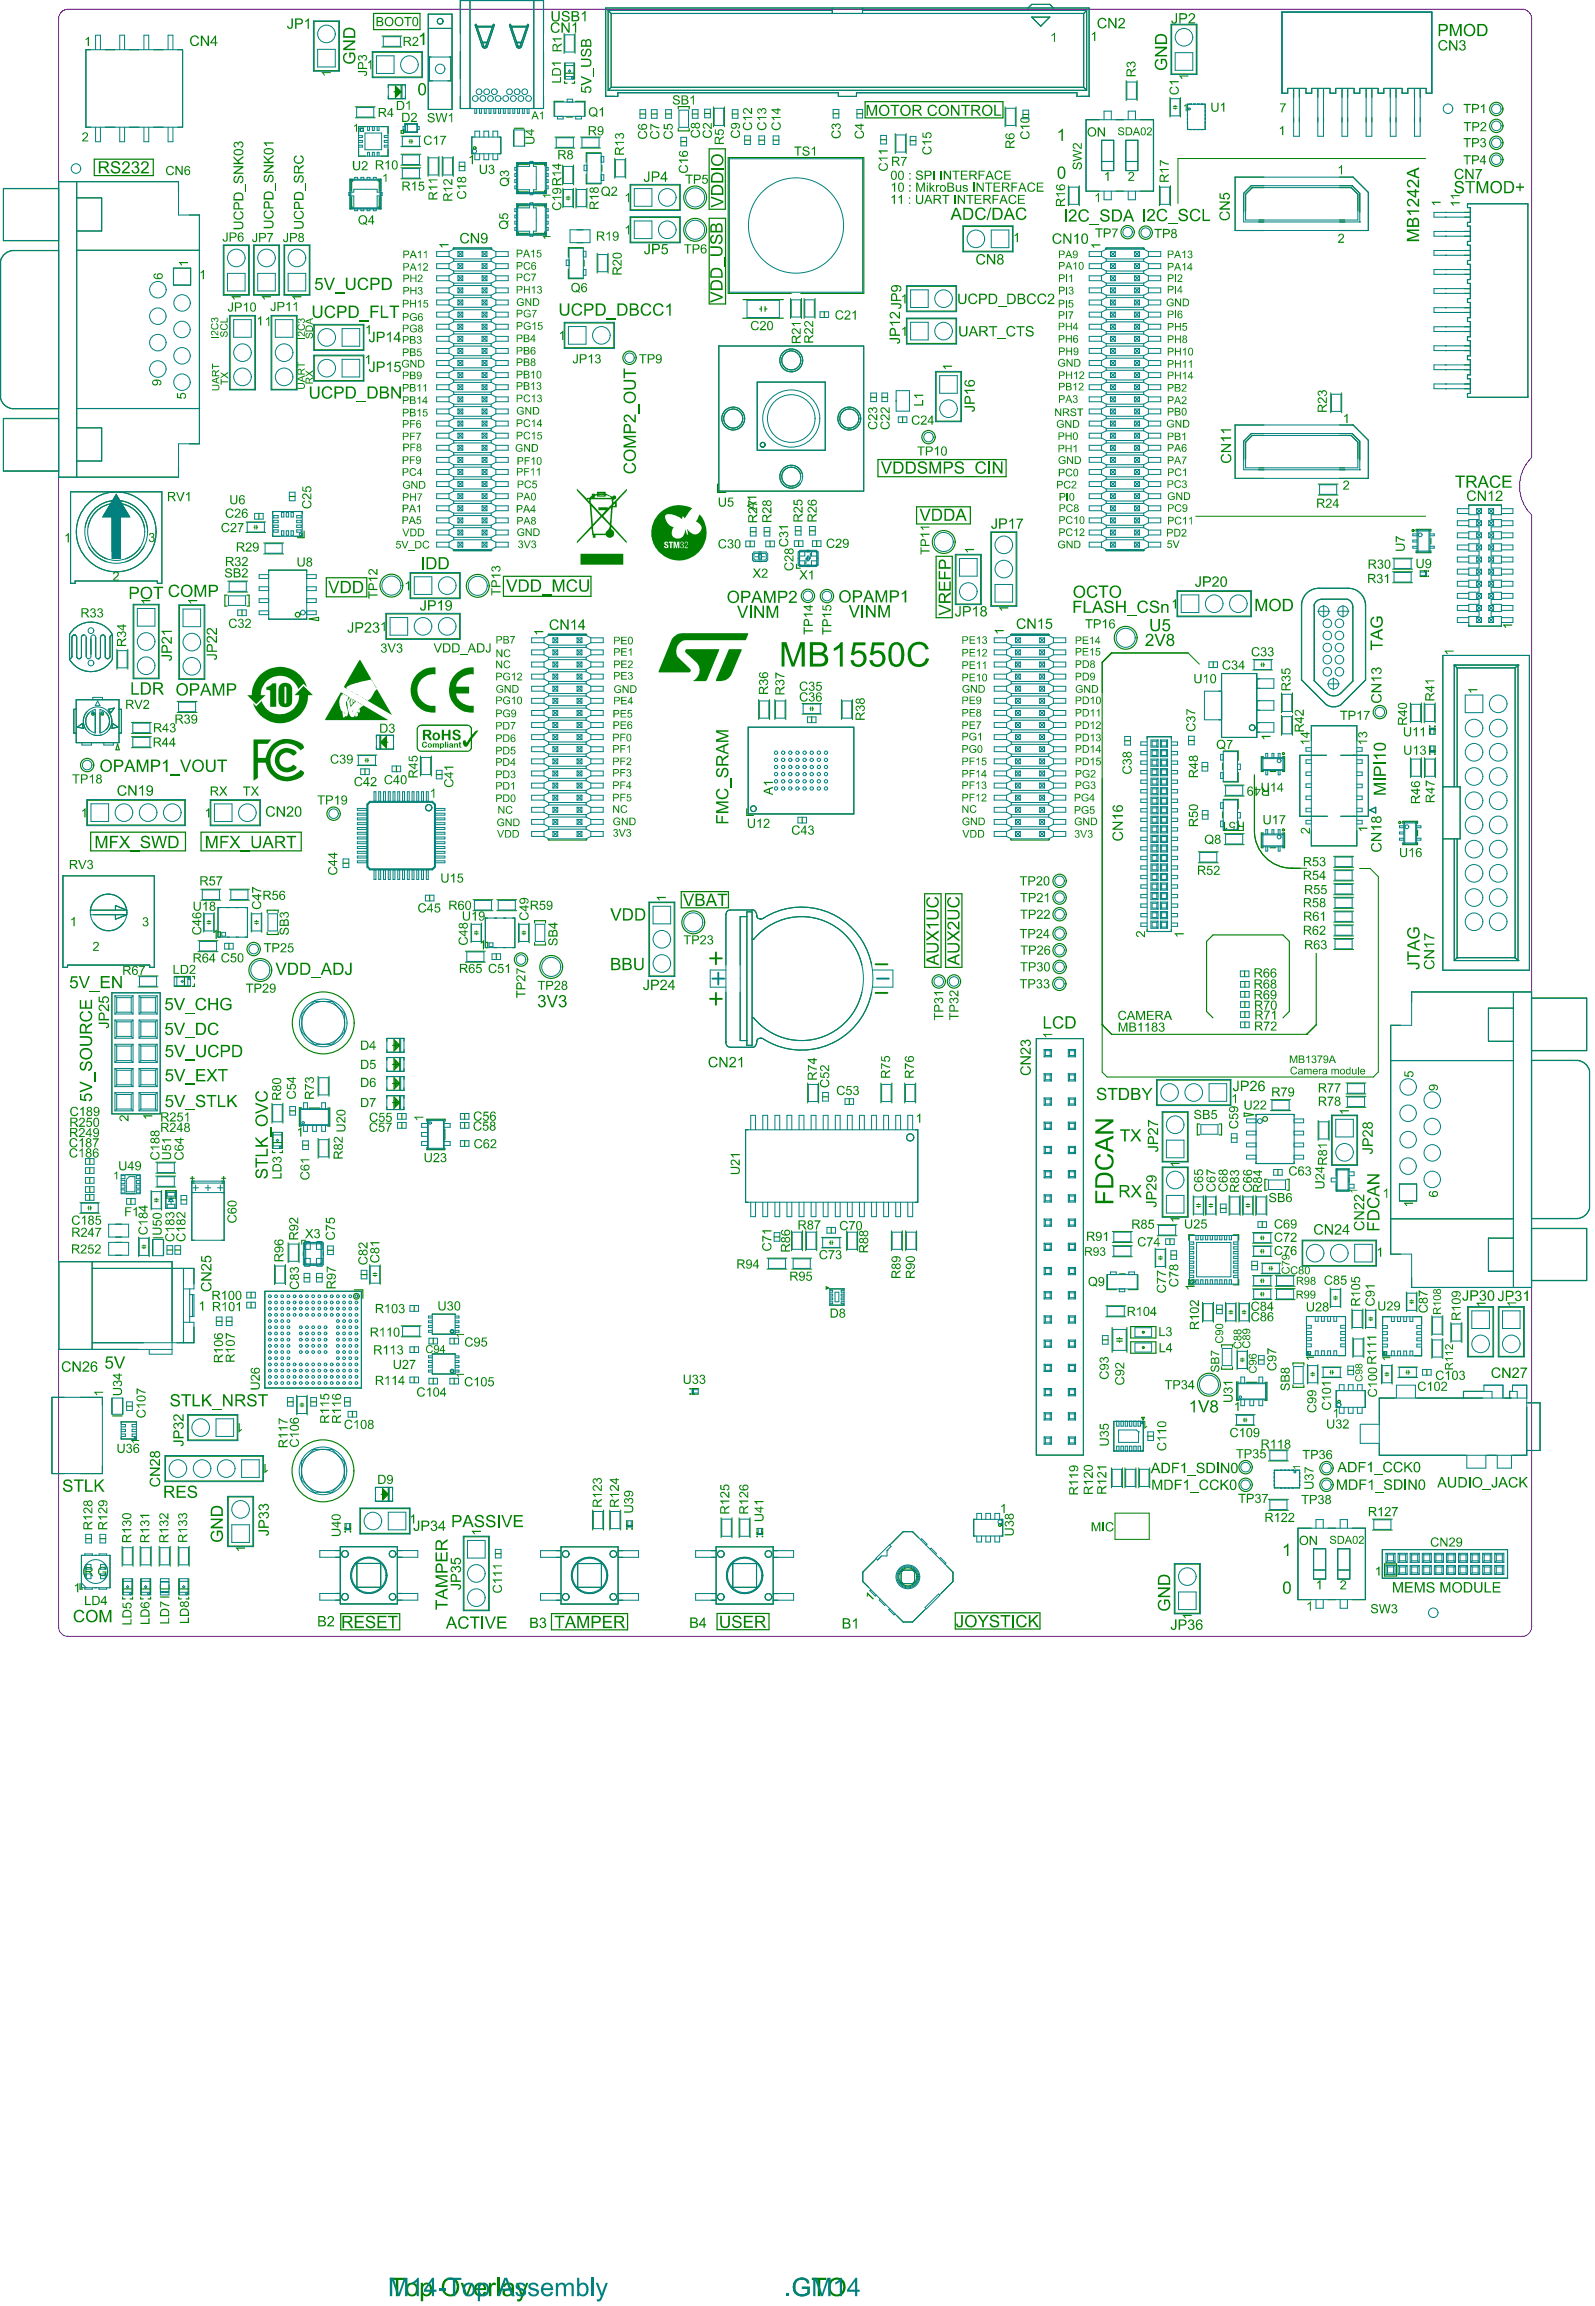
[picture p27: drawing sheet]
<svg xmlns="http://www.w3.org/2000/svg" width="557mm" height="805mm" viewBox="0 0 557 805" stroke-linecap="round" stroke-linejoin="round" font-family="sans-serif">
<path d="M40.6 172.3l4.9 8.3h-3.3v12.1h-3.3v-12.1h-3.3z" fill="#008000"/>
<path d="M23.6 336.9v.8h-1.6" fill="none" stroke="#008000" stroke-width=".4"/>
<circle cx="25.9" cy="221.7" r=".2" fill="#008000"/>
<g fill="none" stroke="#008000" stroke-width=".4">
<path d="M30 17.4h1.7M30 44.4h1.7M29.3 221.7h.1M27 253.9l1.7-1.3 .4 1.7zM37.8 247.6l.8 1.3M39.5 252.6l-.4 1.7M31.3 417.1v1.8M31.3 414.4v1.8M31.3 407.7v2M31.3 411.1v2M31.3 404.6v1.8M39.1 488.1v5.6"/>
<path d="M35.7 511.8v2.6M29.9 537.2h2M34.9 537.2h2M27.9 552.8v2h.9M28.4 554.3h.4M28.4 543h.4M38.1 554.3h.3M38.1 543h.3"/>
</g>
<path d="M30.6 421.7h.4M31 421v1.4M31.6 421v1.4M31.6 421.7h.4" fill="none" stroke="#008000" stroke-width=".35"/>
<path d="M32.9 55.6v5.7" fill="none" stroke="#008000" stroke-width=".42"/>
<circle cx="34.2" cy="230" r=".2" fill="#008000"/>
<g fill="none" stroke="#008000" stroke-width=".4">
<path d="M62 17.4h1.7M62 44.4h1.7M35.4 69.1l.1 .1M62.3 63.4v3.6M122.2 72.9h.9M122.2 68.8v4.1M122.7 68.8v3.5M122.7 72.3l-.5 .6M122.7 72.3h.4M122.7 63.2h.5M123.2 62.6h-1v4.1M60.6 99.5h5.9"/>
<path d="M60.6 93.6h5.9M35.4 149.4h.1M90.4 179.2v2M97.7 178.6h-2.5v.9M101 173.3h2M102.9 178.6h2.6v.9M93.8 199v.7M95.2 186.3v.9h2.5M105.5 186.3v.9h-2.6M106.1 185.4v2.3h-2.3M107 199v.7M78.5 211.6h.8"/>
<path d="M78.5 207.8h.8M84.5 212.9v2M86.1 211.6h.9M86.1 207.8h.9v2.5M93.8 215.5v.7M107 215.5v.7M107.9 216.1l3.3-.6v1.2zM41 259.8l.6 2h-1.1zM41.5 247.6h.9M42.4 253.9v2h-.9M127.4 268.4v2M40.3 317.7v-1.6l4 1.6"/>
<path d="M40.3 319.3v1.6l4-1.6M76.1 316.8h.8M79.2 316.8h.9M82.4 316.8h.8M85.5 316.8h.9M95.8 317.8h1.3M52.2 336.9v.8M76.1 327.2h.8M79.2 327.2h.9M79.9 329.3v2M82.4 327.2h.8M85.5 327.2h.9"/>
<path d="M60.8 344.4h5.6M60.8 340.9h5.6M64.4 340.9v3.5M67.2 340.9h.7v.9M67.9 343.5v.9h-.7M95.1 398.9h3.5M101.2 387.8h1.9M104.5 386.7h.7M108 386.8h3.6M114.4 386.8h.7M57.9 415.7v.6M57.9 416.2h.1"/>
<path d="M58 415.7v2.6M61.4 415.7l-.1 2.6M61.5 415.7l-.1 .5M63.2 418.9h2M77.4 416.3h.8M77.4 412.3h.8M77.4 413h.8M77.4 411.3h1.3M78.1 410.7v1.3M95.1 401.7v.7h.9M98.6 401.7v.7h-.9M40.3 438.2h2.2"/>
<path d="M40.3 427.4h2.2M40.3 431.9h2.2M57.9 421.8h.1M61.1 436.4h1.9M61.4 421.8h.1M77.4 433h.8M105.9 437.1v1.3M112.9 437.1v1.3M87.6 451.1v2M87.6 454.6v2M109.3 441.7h.2M110.5 446.1h1.9"/>
<path d="M123.7 450.3h2.9v3M75.5 461.3h2M42.3 496.4v.5M42.9 488.1v5.6M44.2 490.9h2M47.6 496.4v.5M108.5 489.4h2M42.3 501.9v.5M47.6 501.9v.5M42.8 557.5v.7h.9M42.8 554.7h3.5M46.3 557.5v.7h-.9"/>
<path d="M49.1 557.5v.7h.9M49.1 554.7h3.5M52.6 557.5v.7h-.9M56 553.2v1.5h3v-1.5M56 557.5h3M62.4 557.5v.7h.9M62.4 554.7h3.5M65.9 557.5v.7h-.9M117.1 556.3h1.7M117.1 558.6h1.7M117.1 543.6h1.7M117.1 541.3h1.7"/>
</g>
<g fill="none" stroke="#008000" stroke-width=".35">
<path d="M88.6 184.1h.3M89.6 184.1h.3M72.9 321.3v.4M72.9 322.3v.4M88.9 321.7h1.3M88.9 322.3h1.3M89.5 321.3v.4M89.5 322.3v.4M53.9 419.3h1.3M53.9 418.7h1.3M54.6 418.3v.4M54.6 419.3v.4"/>
<path d="M49.6 435.6h1.3M49.6 434.9h1.3M50.2 434.6v.3M50.2 435.6v.3M105.3 433h1.4M104.7 490.1h1.3M104.7 490.8h1.3M105.4 489.8v.3M105.4 490.8v.3M120.4 534.7l.2 .1zM120.5 533.4v.7M120.6 531.9v2.2l-.2-.7"/>
<path d="M122.2 531.9v2.2l.2-.7M122.2 534.7l.2 .1zM122.3 533.4v.7"/>
</g>
<circle cx="122.7" cy="63.2" r=".2" fill="#008000"/>
<g fill="none" stroke="#008000" stroke-width=".4">
<path d="M125.1 44.2v2.5M125.1 52v2.5M125.7 44.8h1.1v1.1h-1.1zM122.2 62.6l.5 .6v3.5M132 72.3h.4M132 72.9h.9M132.4 72.3l.5 .6M132.4 68.8v3.5M132.9 62.6l-.5 .6v3.5M132.9 68.8v4.1M131.4 256.7v.9M133.4 258.8v.7"/>
<path d="M133.8 258.4v1.5M129.2 280l-.9 .9v1.5M131.4 260.6v.9M128.3 302.5l.9 .9h1.3M131 519.3v.9M131 523.2v.9"/>
</g>
<path d="M128.4 265.4h.3M130.2 445.3h1.3M130.2 444.6h1.3M130.9 444.3v.3M130.9 445.3v.3" fill="none" stroke="#008000" stroke-width=".35"/>
<circle cx="132.4" cy="63.2" r=".2" fill="#008000"/>
<g fill="none" stroke="#008000" stroke-width=".4">
<path d="M149.9 19.9h.5M156.9 19.9h.5M168.4 14.9h1.5M168.9 16.2h.1M169.5 16.2h.1M170 16.3l-.2 .3M180.3 16.3l.3 .3M180.8 16.2h.1M181.5 16.2h-.1M135.5 29.6v1M135.5 33.5v1M137.5 32.1h2.5"/>
<path d="M138 30.1l2 2-2 1.9zM138.3 30.6v2.9M138.6 30.7v2.6M138.8 30.9v2.2M139.1 31.3v1.4M139.4 31.6v.8M140 29.6v4.9M141.5 29.6v1M141.5 33.5v1M149.9 28.2h1.1M156.3 28.2h1.1M135.4 44.2v2.5"/>
<path d="M135.4 52v2.5M140 45.6h.8v.9h-.8zM142.2 43.2v.6M142.2 45.6v.6M145.7 43.2v.6M145.7 45.6v.6M164.7 53.7h.5M164.7 47.9h.5M180.4 57.7v-.9l.5 .5v.4M131.9 63.2h.5M131.9 62.6h1v4.1M180.4 66.7v.9l.5-.6v-.3"/>
<path d="M180.4 72.2v-1l.5 .6v.4M158.3 86.6l-.2 .2M171.4 86.6l.3 .2M180.9 81.1v.4M158.1 192l.3 .2M171.7 192l-.2 .2M191.5 221.4l-.3 .3M137.3 256.7v.9M137.3 260.6v.9M138.3 267.4v2M149.2 280h1.6l.9 .9M152.3 270.4h2"/>
<path d="M191.2 293l.3 .3M150 312.5v2M151.7 301.7v.9l-.8 .8h-1.1M169.4 329h.8v1.8h-.8M169.4 320.5h.8M172.6 330.8h.8M172.6 320.5h.8M173.2 333v2M175.7 330.8h.8M175.7 320.5h.8M178.9 330.8h.8M178.9 320.5h.8"/>
<path d="M186.6 321.4v.9M186.6 329.1v.8M189.1 321.4h1.3v.9M190.4 329.1v.8M135 370.1v-.9h6v.9M135 373.1v.9h6v-.9M135 362.5v.9M135 366.4v.9M135 375.8v.9M137.5 369.6l2 2h-2.5M137.5 376.2l2 2h-2.5M137.5 362.9l2 2h-2.5"/>
<path d="M138.3 377.1v2.2M138.6 370.9v1.4M138.6 364.2v1.4M138.6 377.5v1.4M138.9 371.2v.7M138.9 364.5v.8M138.9 377.8v.8M135 387.3h6M135 383.4v-.9h6v.9M137.5 382.9l2 2h-2.5M138.1 383.6v2.6M138.2 383.8v2.2"/>
<path d="M138.6 384.2v1.4M138.9 384.5v.8M140.3 388.7v2M149 390.7v.8M155.3 394.2v3.7M155.4 390.7v.8M162.2 388.7v2M149 400.6v.8M155.3 400.7v.7M144.6 455.8v2M150.9 458.8v.1M158.9 458.8v.1"/>
<path d="M144.6 470.2v2M150.9 465.7v.1M150.9 472.7v.1M150.9 479.6v.1M158.9 465.7v.1M158.9 472.7v.1M158.9 479.6v.1M137 519.3v.9M137 523.2v.9M138.7 556.3h1.6M138.7 558.6h1.6M138.7 543.6h1.6"/>
<path d="M138.7 541.3h1.6"/>
</g>
<path d="M142.7 49.4h.4M143.1 48.7v1.3M143.7 49.4h.4M143.7 48.7v1.3M165.6 326h1.3M165.6 325.3h1.3M166.2 325v.3M166.2 326v.3M182.2 326h1.3M182.2 325.3h1.3M182.8 325v.3M182.8 326v.3" fill="none" stroke="#008000" stroke-width=".35"/>
<circle cx="190.1" cy="81.5" r=".2" fill="#008000"/>
<path d="M190.1 71.8v.5M190.6 71.2v1.1M190.1 81v.5" fill="none" stroke="#008000" stroke-width=".4"/>
<circle cx="190.1" cy="71.8" r=".2" fill="#008000"/>
<path d="M190.1 67l.5 .6M190.6 71.2l-.5 .6" fill="none" stroke="#008000" stroke-width=".4"/>
<circle cx="190.1" cy="67" r=".2" fill="#008000"/>
<path d="M190.1 57.3v.5M190.6 56.8v1M190.1 66.5v.5M190.6 66.5v1.1" fill="none" stroke="#008000" stroke-width=".4"/>
<circle cx="190.1" cy="57.3" r=".2" fill="#008000"/>
<g fill="none" stroke="#008000" stroke-width=".4">
<path d="M212.3 3.6l1 1.1M290.5 2.8v1.9M301 2.8v1.9M360.1 1.5l-1.3 1.3M366.4 1.5l1.3 1.3M379.3 3.6l-1.1 1.1M193.4 35.4v5.2M197 28.4v.7h1M197 22v5.6M197 25.6h3.5M200.5 22v5.6M200.5 28.4v.7h-.9"/>
<path d="M204.2 35.4v5.2M211.4 33.7h3M213.3 30.5l-1 1M223.4 39.8h2M232.3 39.8h2M236.7 38v-.8h3.8v.8M245.9 39.6h2M290.8 39.7h2M292.6 32.4v1.3M298.9 32.4v1.3M299.1 39.7h2M375.9 32.4v1.3"/>
<path d="M378.2 30.5l1.1 1M190.6 56.8l-.5 .5M197.7 40.9h2.1M210.1 57.7v2.1M236.7 44.9v.8h3.8v-.8M237.6 49.4h2M259.9 48.9h2M264.9 48.9h2M269.9 48.9h1.9M307.4 48.8h2M317.7 49.1h2M379 41.8h4.7"/>
<path d="M379 66.7h4.7M203.8 90.8v2.1M265.1 107.8h.6M265.7 107v1.7M267 107.8h.7M267 107v1.7M303.9 138.7h2M312.8 139.7v.5M317.4 139.7v.5M315 145.5v2M250.4 171.9h2.9M264.9 192.7h.8"/>
<path d="M264.9 196h.8M266.7 185.6h2M277.6 185.3h2M278 198.4h1.3M278.6 194.9v.1M279.1 194.9v.1M281.6 197.3h.9M281.6 197.8h.9M281.6 192.6h.9M281.6 192.1h.9M285 194.9v.1M285.5 194.9v.1"/>
<path d="M204.6 221.4l.2 .3M352.9 221.4l-.2 .3M366 221.4l.3 .3M204.8 293l-.2 .3M260.6 282.3v2.4M280 285.3v2M352.7 293l.2 .3M366.3 293l-.3 .3M264.1 319.7v.1M258.3 320h2.4M265.4 320.8h.2M253.4 363.7v.3"/>
<path d="M258.3 363.3h2.4v1.6M264.1 363.5h.1M265.4 362.4h.2M260.2 394.4h.9M287.1 382.9h2M319.4 394.4h.9M260.2 419.7h.9M319.4 419.7h.9M270.2 431.8h2M290.1 428.5v2M288.4 449.2l.8 .4-.8 .4zM294.6 450h.1"/>
<path d="M294.6 455.5v.1M339.8 536.2h.5M339.8 530.4h.5M349.5 536.2h.5M349.5 530.4h.5M215.7 556.3h1.7M215.7 558.6h1.7M215.7 543.7h1.7M215.7 541.3h1.7M269.9 556.3h1.6M269.9 558.6h1.6M269.9 543.7h1.6"/>
<path d="M269.9 541.3h1.6M314.5 552.1l.7 .7M315.2 548.1l-.3 .4M319.2 552.1l-.7 .7M313.1 564.1l2.1 2.2"/>
</g>
<g fill="none" stroke="#008000" stroke-width=".35">
<path d="M197.6 69.5h1.4M197.6 68.8h1.4M198.3 69.5v.3M283.6 247.5h.4M283.6 246.8v1.3M240.8 484.7l.2 .2zM240.8 486.6l.2 .1zM241.5 486.7h.7M241.5 484.7h.7M241.5 484.8h.7M243.7 484.7v.2M243.7 486.6v.1"/>
<path d="M218.7 533.7l.2 .1zM218.9 530.9v2.2l-.2-.7M220.5 530.9v2.2l.2-.7M220.5 533.7l.2 .1zM264.2 536.3l.2 .2zM264.2 535.7h.2M264.2 533.6h.2M266 536.3l.2 .2zM266 535.7h.2M266 533.6h.2"/>
</g>
<path d="M249.9 346.6v4.2" fill="none" stroke="#008000" stroke-width=".66"/>
<path d="M301.9 35.5v5.7M350.1 35.5v5.7M333.4 563.1v5.6M363 563.1v5.6" fill="none" stroke="#008000" stroke-width=".42"/>
<circle cx="388.7" cy="506.5" r=".2" fill="#008000"/>
<path d="M388.7 506.5h.6" fill="none" stroke="#008000" stroke-width=".4"/>
<circle cx="389.3" cy="496.2" r=".2" fill="#008000"/>
<path d="M386.3 450.2h3.4M384.8 467.8h1.9M388.7 496.2h.6" fill="none" stroke="#008000" stroke-width=".4"/>
<path d="M384.7 374.3l1.7 1.7" fill="none" stroke="#008000" stroke-width=".35"/>
<circle cx="384.7" cy="357.8" r=".2" fill="#008000"/>
<g fill="none" stroke="#008000" stroke-width=".4">
<path d="M384.5 59.5h4.2M384.5 56.4h4.2M384.5 49h4.2M392.9 59.5h4.2M392.9 56.4h4.2M392.9 49h4.2M386.1 86.6l-.3 .2M385.8 192l.3 .2M392.6 258.6h1.9M393.8 450.2h3.3M394.6 463.1v4M394.6 468.4v4"/>
<path d="M398.5 506.5h.5"/>
</g>
<circle cx="398.5" cy="506.5" r=".2" fill="#008000"/>
<path d="M398.5 494.8h.9l-.4 .9zM398.5 496.2h.5" fill="none" stroke="#008000" stroke-width=".4"/>
<circle cx="399" cy="496.2" r=".2" fill="#008000"/>
<g fill="none" stroke="#008000" stroke-width=".4">
<path d="M414.8 36.4h-.3v1.6M420.3 36.4h.3v1.6M398 41.8h4.6M414.5 43.5v1.7h.3M420.6 43.5v1.7h-.3M398 66.7h4.6M436.7 64.8l-2.6 2.7M437.1 65.5l-2.4 2.3M439.2 77.5h1.9M439.4 76.8h1.7M399.2 86.6l.2 .2M436.7 151.4l-2.6 2.6"/>
<path d="M437.1 152l-2.4 2.4M439.2 164h1.9M399.5 192l-.3 .2M423.4 231.1v2M438.6 237h1M414.8 258.5h2M425.4 241.3h.9M438.6 240.3h1M439.6 244.6h-1v3.4h1M439.6 252.3h-1v3.3h1M419.5 267.7h2M426.7 266.5v2.1"/>
<path d="M432.2 279.1v3.3M440.2 269.3h.8M440.2 264.2h.8M419.6 284.5h2M432.2 286.6v3.3M440.2 296h.8M440.2 290.8h.8M400.4 324.4v.8M408.8 324.4v.8M423.4 326.4l-2.3 2.2M447.8 326.4l2.2 2.2M421.1 353.1l2.3 2.2"/>
<path d="M434.5 342.6v2M434.5 346.1v2M434.5 349.7v2M434.5 353.2v2M434.5 356.8v2M450 353.1l-2.2 2.2M425.5 396.2h.8M425.5 392.4h.8M434.2 388.6l3.4 .5-3.4 .6zM438.4 389.1v.6M438.4 405.5v.7M441.5 415.5h.8"/>
<path d="M442.3 411.7h-.8v1.3M446 408.3v2M449.1 415.5h.8M449.1 411.7h.8M408.7 438.1h2M416.8 431.1h-1.9v1.9M425.9 421.8h2M432.3 431.1v1.9M414.9 448.5h1.9M403.4 463.1v4M403.4 468.4v4M426.3 470.3v-.8h3.9v.8"/>
<path d="M426.3 477.2v.8h3.9v-.8M439.2 474.8h2M451.3 475.8v.9M431.6 488.9h.7M431.6 482.5h.7M441.4 488.9h.8M441.5 482.6h.7M451.3 483.5v.8"/>
</g>
<g fill="none" stroke="#008000" stroke-width=".35">
<path d="M409.5 37.8h1.3M409.5 37.1h1.3M410.2 36.8v.3M410.2 37.8v.3M440 232.1h.4M440.4 231.4v1.3M441 232.1h.4M441 231.4v1.3M405 438.5v.3M405 439.5v.3M418.3 421.2v.3M421.9 420.5h1.4"/>
<path d="M421.9 421.2h1.4M422.6 421.2v.3M434.9 420.5h1.3M434.9 421.2h1.3M435.6 421.2v.3M439.9 436.8h.3M439.9 432.2h.3M440.2 431.5v1.3M440.2 436.1v1.4M440.9 431.5v1.3M440.9 436.1v1.4M440.9 436.8h.3"/>
<path d="M440.9 432.2h.3M428.9 458.4h1.3M428.9 457.8h1.3M429.6 457.4v.4M429.6 458.4v.4M433.6 458.4h1.3M433.6 457.8h1.3M434.2 457.4v.4M434.2 458.4v.4M439.9 451.8h.3M440.2 451.1v1.4M440.9 451.8h.3"/>
<path d="M440.9 451.1v1.4M442.9 442.8h.3M443.2 442.1v1.4M443.9 442.8h.3M443.9 442.1v1.4M432.9 475.1h1.3M433.6 475.1v.3M433.9 495.7h.3M434.2 495.1v1.3M434.9 495.7h.3M434.9 495.1v1.3"/>
</g>
<circle cx="450.8" cy="303.1" r=".2" fill="#008000"/>
<g fill="none" stroke="#008000" stroke-width=".4">
<path d="M449.4 30.9v1.6h-2M447.6 269.3h.7M447.6 264.2h.7M447.6 296h.7M447.6 290.8h.7M455.1 475.8v.9M456 470.7v2.6M456.6 471.8h.8v.9h-.8zM455.1 483.5v.8h-2.5M451.9 513.3h1.7v.3M453.6 519.1v.3h-1.7M453 533.5h4.6"/>
<path d="M453 558.5h4.6"/>
</g>
<path d="M458.1 479.1v.3M458.1 480.1v.3" fill="none" stroke="#008000" stroke-width=".35"/>
<circle cx="456.1" cy="361.1" r=".2" fill="#008000"/>
<g fill="none" stroke="#008000" stroke-width=".4">
<path d="M453.5 30.9v3.1M455.8 30.9v1.6h2v-1.6M460 30.9v3.1M461.9 30.9v3.1M464.2 30.9v1.6M466.2 30.9v1.6M468.4 30.9v3.1M470.4 30.9v3.1M472.6 30.9v1.6h2v-1.6M476.8 30.9v3.1M481 30.9v1.6h2v-1.6M487.2 30.9v3.1"/>
<path d="M489.4 30.9v1.6h2v-1.6M493.7 30.9v3.1M495.7 30.9v3.1M497.7 30.9v1.6M467.5 77.5h1.9M467.5 76.8h1.8M467.5 65.5h4.1M504.4 75.8h.4M504.4 74.1h.4M504.4 89.1h.4M504.4 94.1h.4M504.4 82.5h.4"/>
<path d="M504.4 87.5h.4M504.4 80.8h.4M504.4 114.1h.4M504.4 107.4h.4M504.4 100.8h.4M504.4 134h.4M504.4 135.7h.4M504.4 129.1h.4M504.4 127.4h.4M504.4 122.4h.4M504.4 120.7h.4M467.5 152h4.1"/>
<path d="M467.5 164h1.9M494.3 184.8v.8M494.3 192.2v.8M499.4 184.8v.8M499.4 187.9v2M499.4 192.2v.8M453.7 263.7h3.9M472.3 263.7h5.3M480.1 281.8v2M489.6 286.7v.8M489.6 294.1v.8M494.8 286.7v.8"/>
<path d="M494.8 294.1v.8M508.6 334.3l-1 1M492.7 346.3v3.6M470.8 415.4v.4h-4.4M470.8 408.5v-.4h-4.4v2.6M470.8 411v1.9M467 459.6h2.6M482.6 459.7h2.5M493.6 459.7h2.6M469.6 470.7v2.6h-2.6M482.6 470.7v2.6h2.5M483.1 471.9h.9v.8h-.9z"/>
<path d="M496.2 470.7v2.6h-2.6M498 478.1v2M466.4 491.3h.5M466.4 485.5h.5M476 491.3h.5M476 485.5h.5M466.9 551.3h4.2M466.9 548.1h4.2M466.9 540.7h4.2M483.2 548.9v1.3"/>
</g>
<g fill="none" stroke="#008000" stroke-width=".35">
<path d="M497.2 199.3l.6 .1h-2.1M497.2 199.4h.6M498.4 199.3l.2 .1zM495.7 201.1h2.1l-.6 .2M497.2 201.2h.6M498.4 201.1l.2 .2zM499 254.2v.7M499.1 253.4v.2M499.1 254.2v.7M500.7 253.4l.2 .2zM500.8 254.2v.7M500.9 254.9l-.2-.7v2.2"/>
<path d="M499 261.9v.7M499.1 261.9v.7M499.1 263.2v.1M500.7 260.4v2.2l.2-.7M500.7 263.2l.2 .1zM500.8 261.9v.7M474.5 303.2h3.7M481.1 374.2l-1.8 1.8M465.5 453.5h1.3M465.5 452.8h1.3M466.1 452.5v.3M466.1 453.5v.3"/>
<path d="M478.4 459.8v.3M492.7 454.8v.3M464.1 479.1h.4M464.5 478.4v1.3M483.4 479.4h1.3M484 479.1v.3M490.7 479.1h.3M491 478.4v1.3M491.7 478.4v1.3M483.4 480.1h1.3M484 480.1v.3"/>
</g>
<circle cx="508.6" cy="334.3" r=".2" fill="#008000"/>
<path d="M507.6 232.2l1 1" fill="none" stroke="#008000" stroke-width=".4"/>
<circle cx="507.6" cy="232.2" r=".2" fill="#008000"/>
<path d="M513.2 72.5v1.1M512.6 218.1v.5M524 218.1v.5M519.5 363.4l.1 .1M519.5 443.7l.1 .1M526.9 488.1h.6M526.9 485.7h.6" fill="none" stroke="#008000" stroke-width=".4"/>
<circle cx="529.8" cy="335.3" r=".2" fill="#008000"/>
<path d="M529.8 232.2l-1 1M528.8 333.9v.4l1 1" fill="none" stroke="#008000" stroke-width=".4"/>
<circle cx="529.8" cy="232.2" r=".2" fill="#008000"/>
<g fill="none" stroke="#008000" stroke-width=".4">
<path d="M30 17.4v27M36.7 17.4h3.4M45.2 17.4h3.3M53.6 17.4h3.4M63.7 17.4v27M109.6 7.5h8.7v17.2h-8.7zM130.1 18.2h17.1v8.7h-17.1zM149.5 4.9h8.3v33.3h-8.3zM149.5 9.9h8.3M149.9 19.9v8.3M157.4 19.9v8.3M160.6 11.8v-11.6h29.1v11.6"/>
<path d="M160.6 17.9v9.7M164 .2v37.7M165.9 8.8l2.7 7.8M166.2 8.5l2.7 7.7M166.5 9.2h5.4M166.5 9.4h5.4M168.4 14.7h1.6M172.2 8.5l-2.7 7.7M172.5 8.8l-2.5 7.5M177.8 8.8l2.5 7.5M178.2 8.5l2.6 7.7M178.4 9.2h5.5"/>
<path d="M178.5 9.4h5.3M180.3 14.7h1.7M180.4 14.9h1.5M184.1 8.5l-2.6 7.7M184.5 8.8l-2.8 7.8M186.3 .2v37.7M189.7 17.9v9.7M213.3 4.7h164.9v25.8h-164.9zM290.5 3.6h-78.2v27.9h167v-27.9h-78.3M360.1 6h6.3l-3.2 3.1zM360.1 1.5h6.3M408.9 8.7h8.6v17.1h-8.6z"/>
<path d="M135.5 34.5h6M135.5 29.6h6M160.6 33.6v4.3h4.5M189.7 33.6v4.3h-4.5M193.4 35.4h3.3M200.9 35.4h3.3M227.3 39.8h2M241.6 39.8h2M255.6 39.8h2M292.6 32.4h-77v1.3h-4.2v-30.9h168.7v30.9h-4.2M292.6 33.7h6.3M298.9 32.4h77"/>
<path d="M357 40h2M447.4 32.5v-28.3h52.3v28.3h-2M449.4 30.9h6.4M451.5 30.9v3.1M451.5 30.9h.1M457.8 30.9h6.4M464.2 32.5h2M466.2 30.9h6.4M474.6 30.9h6.4M478.8 30.9v3.1M483 30.9h6.4M485.2 30.9v3.1"/>
<path d="M491.4 30.9h6.3M36.7 44.4h3.4M45.2 44.4h3.3M53.6 44.4h3.4M125.1 54.5h2.5M125.1 44.2h2.5M132.9 54.5h2.5M132.9 44.2h2.5M141.3 45.6v.6h4.4M145.7 43.2h-4.4v.6M160.3 58.1h2M164.7 47.9v5.8"/>
<path d="M174.3 47.9h.5v5.8h-.5M179.3 45.4v5.6M179.5 44.8h3.3M180.4 56.8h4M180.9 57.3h3.5M183.1 45.4v5.6M186.6 56.8h4M186.6 57.3h3.5M209.8 53.4h-5.2v3.3M379 41.8v24.9M384.5 49v10.5M388.7 49v10.5"/>
<path d="M389.5 41.8h2.6M392.9 49v10.5M397.1 49v10.5M402.6 41.8v24.9M451.5 41.2v1.4M453.5 41.2v1.4M459.9 41.1v1.5M461.9 41.1v1.5M468.4 41.1v1.5M470.4 41.1v1.5M476.8 41.1v1.5M478.8 41.1v1.5"/>
<path d="M485.2 41.1v1.5M487.2 41.1v1.5M493.7 41.1v1.5M495.7 41.1v1.5M20.5 65.9h-19.3v18.1h19.3M26.8 63.4v103.2M26.8 69.1h8.6M35.5 69.2v11.4h-8.7M62.3 63.4h-41.8v103.2h41.8v-3.6M66.1 75.1h3.5v79.8h-3.5M180.4 71.2h4M180.4 67.6h4"/>
<path d="M180.9 71.8h3.5M180.9 67h3.5M186.6 71.2h4M186.6 71.8h3.5M186.6 67h3.5M186.6 67.6h4M204.6 60.8v3.4h5.2M220.1 64.6h17.1v8.7h-17.1zM220.1 75.9h17.1v8.6h-17.1zM336.3 79.1h17.1v8.6h-17.1zM389.5 66.7h2.6M434.1 67.5v6.5"/>
<path d="M434.7 67.8v5.8M436.7 64.8h4.4M437.1 65.5h4M441.1 61.8h-10v18.7h10M467.5 64.8h4.4l2.7 2.7v6.6M467.5 61.8h4.8l5.3 5.4v13.3h-10.1M471.6 65.5l2.3 2.3v5.8M511.2 75.8h2M511.2 74.1h2M513.2 72.5h-1v-1.4h21.1v67.6h-21.1v-1.3h1v-5.2h-1v-1.3h1v-5.3h-1v-1.4h1v-5.3h-1v-1.3h1v-5.4h-1v-1.3h1v-5.3h-1v-1.3h1v-5.4h-1v-1.3h1v-5.3h-1v-1.4h1v-5.3h-1v-1.3h1v-5.3h-1v-1.4h1v-4M.2 91.1v48M4.5 87.5h16"/>
<path d="M26.8 87.4h42.8M60.6 93.6v5.9M66.5 93.6v5.9M78.2 85.7h8.6v17.2h-8.6zM88.7 85.7h8.6v17.2h-8.6zM99.3 85.7h8.7v17.2h-8.7zM158.3 86.6h13.1M180.4 81.1v1M180.4 82.1h4M184.4 81.5h-3.5l-.5 .6M186.6 81.5h3.5l.5 .6M186.6 82.1h4"/>
<path d="M190.6 81v1.1M198.4 93.9v3.4h5.2M201.4 84.7h2.1M201.4 80.2h2.1M203.6 86.5h-5.2v3.3M316.5 99.9h17.2v8.7h-17.2zM386.1 86.6h13.1M504.4 95.8h.4M511.1 95.8h2.1M511.1 89.1h2.1M511.1 94.1h2.1M511.1 82.5h2.1"/>
<path d="M511.1 87.5h2.1M511.1 80.8h2.1M80.3 110.3h8.6v25.6h-8.6zM94.8 110.3h8.7v25.6h-8.7zM109.7 113.5h17.1v8.6h-17.1zM197.1 112.8h17.1v8.6h-17.1zM259.2 111.1h14.2M259.3 104.6h14.1M276.2 102.4h-22v-47.4h47.3v47.4h-22M287.7 108.8v2M316.5 111.3h17.2v8.6h-17.2zM504.4 109.1h.4"/>
<path d="M504.4 115.7h.4M504.4 102.4h.4M511.1 109.1h2.1M511.1 115.7h2.1M511.1 102.4h2.1M511.1 114.1h2.1M511.1 107.4h2.1M511.1 100.8h2.1M109.7 124.2h17.1v8.7h-17.1zM250.9 120.8h50.5v50.7h-50.5zM264.3 133.4h23.7v23.8h-23.7zM307.8 138.7h2"/>
<path d="M326.7 129.9h8.7v17.1h-8.7zM511.1 134h2.1M511.1 135.7h2.1M511.1 129.1h2.1M511.1 127.4h2.1M511.1 122.4h2.1M511.1 120.7h2.1M4.4 142.7h16.1M20.5 146.1h-19.3v18.4h19.3M26.8 149.4h8.6M26.8 142.6h42.8M35.5 149.4v11.5h-8.7"/>
<path d="M434.1 154v6.5M434.7 154.4v5.7M436.7 151.4h4.4M437.1 152h4M441.1 148.4h-10v18.6h10M467.5 148.4h4.8l5.3 5.3v13.3h-10.1M467.5 151.4h4.4l2.7 2.6v6.7M471.6 152l2.3 2.4v5.7M24.6 171.7h31.9v31.9h-1.6v-.8h-28.7v.8h-1.6zM250.4 169v2.9M439.4 163.3h1.7M467.5 163.3h1.8"/>
<path d="M512.6 176.8v-.5h11.4v.5M93.8 199h13.2M158.4 192.2h13.1M261.8 188.9v2M261.9 185.6h2M268.8 188.9v2M278 197v1.4M278.7 188.8v2M282.6 185.3h1.9M285 188.8v2M333.6 193.7h8.7v17.2h-8.7zM346 185.9h8.7v25.6h-8.7z"/>
<path d="M386.1 192.2h13.1M494.3 193h5.1M494.3 184.8h5.1M46.7 211.1h8.6v25.7h-8.6zM62.6 211.3h8.7v25.7h-8.7zM78.5 207.8v3.8M87 210.3v1.3M93.8 216.2h13.2M134.9 214.3h25.5v8.7h-25.5zM143.3 200.1h17.1v8.7h-17.1zM411 206.4h25.6v8.7h-25.6zM454.3 211.4v25.9l8.6 8.7"/>
<path d="M458.7 211.1v26.5l4 4M460.3 205.4h10.3M461.5 209.2h8.8M472.2 211.9v25.9l-4.1 4.1M476.6 211.4v26l-8.5 8.6M512.6 218.6h11.4M24.3 221.5v8.6M25.1 222.5v6.6M26.8 222.5v6.6M28.4 222.5v6.6M30.1 222.5v6.6M31.7 223v5.5"/>
<path d="M33.4 222.5v6.6M35.1 222.5v6.6M36.7 222.5v6.6M38.4 222.5v6.6M39.2 221.5v8.6M191.5 221.4h13.1M352.9 221.4h13.1M414.6 228h-26.6l-3.3 3.3v126.5l3.3 3.3h68.1l3.3-3.3v-25M426.3 235.1h12.3v22.3h-12.3zM503.6 228.8h30.2v109.9h-30.2zM26.6 247.6h-.8v8.3h.8M26.6 244.3h14.9v15h-14.9z"/>
<path d="M33.2 248.9v7M34.9 248.9v7M37.8 247.6l2.1-.4-1.3 1.7M39.5 252.6l1.6 1.3-2 .4M42.4 247.6v6.3M131.4 256.7h5.9M132.9 256.7v4.8M132.9 259.1h2.5M134.1 258v2.3M134.3 257.9v2.5M134.5 257.6v3M134.9 257.1v4l-2-2z"/>
<path d="M261.1 253.9h36.9v30.3h-36.9zM283.3 250.3v2M400.4 258v-.8h8.4v.8M425.4 251.3h.9M457.7 258.7v-5.3h15.9v5.3M30.5 279.4h34v8.6h-34zM73.6 279.4h17.1v8.7h-17.1zM129.2 280h20M131.4 261.5h5.9M426.9 262.2h5.3v3.3M426.9 279.1h5.3M432.2 269.7v3.3h-5.3"/>
<path d="M437.8 270.8v19.2M440.2 264.2v5.1M443.3 269.3h2M448.3 264.2v5.1M453.7 263.7v21.3h9.6M457.6 263.7h5.4M467.9 263.7h5M477.6 263.7v21.3h-9.7M503.6 274.7h6v18.1h-6M507.6 274.7v-42.5h22.2v103.1h-22.2v-42.5M508.6 274.7v-41.5h20.2v101.1h-20.2v-41.5M128.3 282.4v20.1"/>
<path d="M151.7 280.9v20.8M191.5 293.3h13.1M260.6 284.7h2.4M352.9 293.3h13.1M426.7 283.4v2.1M426.9 289.9h5.3M440.2 290.8v5.2M443.3 296h2M448.3 290.8v5.2M457.7 290v5.3h15.9v-5.3M480.1 281.8l-2 1 2 1M489.6 294.9h5.2"/>
<path d="M489.6 286.7h5.2M494.8 289.8v2M31.5 317.7h12.8M32.7 319.3h11.6M76.1 316.8v10.4M86.4 316.8v10.4M95.8 317.8h-2.5v.8M97.1 317.8v.8M119.7 301.4h2M130.5 303.4h19.3M226.7 315.1h8.6v25.6h-8.6zM253.4 319.3v17.6"/>
<path d="M254.9 317.7h7.9M450.8 303.1h3M22 337.7v-31.9h31.8v31.9h-1.6M23.6 336.9h28.6M76.1 325.3h.8v1.9M93.3 325.4v.8h3.8v-.8M169.4 320.5v10.3M179.7 320.5v10.3M186.6 329.9h3.8M186.6 321.4h2.5M258.3 320v16.9M262.5 327.9h.6"/>
<path d="M400.4 325.2h8.4M421.1 328.6v24.5M423.4 326.4h24.4M434.4 339v2M450 328.6v24.5M39 346.6h16.9v42.3h-16.9zM253.4 346.4v17.3M258.3 346.4v16.9M262.5 355.4h.6M488.9 357.9h-3.5v79.9h3.5M492.7 346.3h41.8v103.2h-41.8v-3.6M528.2 352h-8.7v11.4"/>
<path d="M528.2 346.3v103.2M534.5 348.4h19.3v18.3h-19.3M135 379.7v1h6v-1M135 362.5h6v.9M135 375.8h6v.9M137.5 369.6v4l2-2M137.5 376.2v4l2-2M137.5 362.9v4l2-2M137.8 370.1v3M137.8 363.4v3M137.8 376.7v3M138.1 370.3v2.5"/>
<path d="M138.1 363.6v2.6M138.1 376.9v2.6M138.2 370.4v2.3M138.3 363.8v2.2M139.5 369.2v4.8M139.5 362.5v4.8M139.5 375.8v4.9M141 366.4v.9h-6M254.9 365.6h7.9M260.7 363.3v-45h1.8v46.6h-1.8M361.7 362.6h16.4v145.4h-16.4zM403.8 377.1h25.6v8.6h-25.6z"/>
<path d="M485.4 370.3h42.8M519.6 363.5h8.6M534.5 370.2h16.1M554.8 373.8v48M95.1 395.3v5.7M98.6 395.3v5.7M104.5 386.7v6.4h.7M105.6 399.8h2M115.1 386.8v6.3h-.8M135 386.4v.9M137.5 382.9v4l2-2M137.8 383.4v3"/>
<path d="M139.5 382.5v4.8M140.3 391.9v2M141 386.4v.9M149 390.7h6.4M162.2 391.9v2M162.2 398.2v2M260.2 394.4v25.3M296.4 383.6v2M320.3 394.4v25.3M405.8 388.3h8.7v17.2h-8.7zM418.7 392.4h-.8v3.8h.8M426.3 392.4v3.8"/>
<path d="M429.8 397.3h1.9M438.4 389.1h13.3v.6M465 389.5h8.6v17.1h-8.6zM45.7 418.4v2M57.9 416.2v5.6M57.9 415.7h3.6M57.9 418.3h3.6M61.5 416.2v5.6M66.4 411.3h1.4M66.9 416.3h.9M66.9 413h.9M67.1 410.7v1.3"/>
<path d="M67.8 412.3h-.9v20.7h.9M78.2 412.3v20.7M149 401.4h6.3M405.8 407.6h8.7v17.2h-8.7zM441.5 413v2.5M449.9 411.7v3.8M451.7 405.5v.7h-13.3M466.4 413.2v2.6M488.4 413.4h6v5.9h-6zM40.3 433.7h2.2M53.3 432.7v5.7M53.5 432.1h3.3"/>
<path d="M57.1 432.7v5.7M58.4 436.4h1.8M109.3 433.7h.2M114.4 436.5h1.9M408.3 432.5v2M430.4 431.1h1.9M440.5 426.5v2M454.7 433.2h25.5v8.6h-25.5zM485.4 425.5h42.8M528.2 432.2h-8.7v11.5M534.5 428.8h19.3v18.2h-19.3M534.5 425.4h16"/>
<path d="M32.2 442.8h35.5v5.5M32.2 440.5v30.6M64 442.8v5.2M92.4 450.8h33.7v33.8h-33.7zM106.1 446.1h2M126.1 445h2M150.9 458.8h8M289.6 455.5l5 .1M294.6 450h-5M386.3 445v5.2M390.7 444.7h2.1M397.1 445v5.2"/>
<path d="M414.9 446.6v1.9M424.6 457.1h2M432.3 446.6v1.9h-1.9M436.9 441.8h2M458.6 459.6h-2.6v2.6M469.6 459.6v2.6M482.6 459.7v2.6M496.2 459.7v2.6M512.4 456.4h8.7v17.1h-8.7zM519.6 443.8h8.6M523.1 456.4h8.7v17.1h-8.7zM32.2 468.8h17.9"/>
<path d="M60.1 468.3v-27.8h-39.6v30.6h27.6M64 463.6v5.2M67.7 463.3v5.5h-6M79 461.3h2M150.9 479.7h8M150.9 472.7h8M150.9 465.8h8M151.2 467.2v2M158.5 467.2v2M388.2 463.4v8.7M389.7 468.2h2M389.7 467.4h2"/>
<path d="M390.7 466.9v.4M390.7 468.3v.3M393.3 463.4v8.7M394.6 468.4h8.8M394.6 472.4h8.8M394.6 463.1h8.8M394.6 467.1h8.8M451.3 475.8h3.8M456 473.3h2.6M470.4 478.4h2M22.4 487.8h-4.3v26.6h4.3M28.1 487.8h7.6v2.7"/>
<path d="M39.3 494.3h3.3M42.3 496.4h5.3M65.7 494.1h17.1v8.6h-17.1zM100.3 489.4h2M120.2 489.4h2M123 492.7v2M144.6 480.7v2M151.2 481.2v2M158.5 481.2v2M388.7 496.2v10.3M399 496.2v10.3M431.6 482.5v6.4"/>
<path d="M435.1 482.6h3.6M442.2 482.6v6.3M451.3 484.3h1.3M466.4 485.5v5.8M476.5 485.5v5.8M487 488.1h-5.6v8.7M494.4 488.1h23.1M517.5 485.7h-6.7v2.4M526.9 485.7v2.4h-1.9M532.9 491.1v16.9h-4.9M533.3 489.7h4.2v16.7h-4.6M28.1 514.4h7.6"/>
<path d="M42.3 502.4h5.3M57.7 508.4h34.1v8.6h-34.1zM131 519.3h6M133.5 519.7l2 2-2 2zM135.5 519.3v4.8M400.6 501.4h2M444.8 519.1v.3h1.6M446.4 513.3h-1.6v.3M481.4 504.3v3.7h30.1M519 508h3.2M79.6 522.6h8.7v17.1h-8.7zM118.8 540h19.9v20h-19.9z"/>
<path d="M125.8 526.7h17.1v8.6h-17.1zM131 524.1h6M133 521.7h2.5M133.9 520.2v3M134.1 520.3v2.6M134.3 520.5v2.3M134.6 520.9v1.4M134.9 521.3v.7M161.9 536.5h8.7v25.6h-8.7zM320.6 536.8l-2.1-2.1h-3.3l-4.1 4.2M339.8 530.4v5.8M350 530.4v5.8"/>
<path d="M453 533.5v25M463.5 533.5h2.6M471.9 533.5h4.7v25h-4.7M28.4 543v11.3M33.1 554.3h.6M33.1 543h.6M38.4 543v11.3M42.8 551.1v5.7M46.3 551.1v5.7M49.1 551.1v5.7M52.6 551.1v5.7M62.4 551.1v5.7"/>
<path d="M65.9 551.1v5.7M124.6 545.8h8.3v8.3h-8.3zM172.9 542.4h2M194.1 556.3h1.7M194.1 558.6h1.7M194.1 543.7h1.7M194.1 541.3h1.7M195.8 540h19.9v20h-19.9zM201.6 545.8h8.3v8.4h-8.3zM248.3 556.3h1.6M248.3 558.6h1.6M248.3 543.7h1.6"/>
<path d="M248.3 541.3h1.6M249.9 540h20v20h-20zM255.7 545.8h8.3v8.4h-8.3zM305.3 544.7l-4.2 4.1v3.3l2.1 2.2M314.9 548.5l-.4 .3v3.3M315.2 548.1h3.3l.7 .7v3.3M315.2 552.8h3.3M330.5 546.7l2.1 2.1v3.3l-4.2 4.2M410.1 546h8.6v17.2h-8.6zM458.5 540.7h4.2v10.6h-4.2zM458.5 548.1h4.2M463.5 558.5h2.6"/>
<path d="M466.9 540.7v10.6M471.1 540.7v10.6M482.5 541h43.7v10h-43.7zM483.2 548.9v-2.9h4.2v4.2h-4.2M322.7 562.1l-4.2 4.2h-3.3"/>
</g>
<g fill="none" stroke="#008000" stroke-width=".35">
<path d="M133.3 16.4h7M133.3 12.6h7M196.9 11.7v7M200.7 11.7v7M124 37.3h7M249 37.3v7M252.8 37.3v7M350.8 37.3v7M354.6 37.3v7M393.1 28.1v7M396.9 28.1v7M408.3 34v6.9"/>
<path d="M412 34v6.9M124 41.1h7M139.9 58.6h7M139.9 57.7h7M139.9 51.2h6.9M139.9 53.8h7M140 47.5h6.8M149.4 54.6v7M153.2 54.6v7M154.4 54.6v7M158.2 54.6v7M193.6 51.7h7"/>
<path d="M193.6 47.9h7M196.4 57.6v7M200.2 57.6v7M202.6 51.7h7M202.6 47.9h7M214.6 55.3v7M218.4 55.3v7M312.4 46.6v7M316.3 46.6v7M497.5 55.3h-86.4v15.7M139.9 62.4h7M196.5 65.7v6.9"/>
<path d="M198.3 68.5v.3M200.1 65.7v6.9M201 65.7v7M204.8 65.7v7M372.9 64.8v7M376.7 64.8v7M404.7 64.8v7M408.5 64.8v7M208.4 88.4v7M212.2 88.4v7M275.9 104.2v7M279.7 104.2v7"/>
<path d="M280.6 104.2v7M284.5 104.2v7M464.5 137.1v7M468.3 137.1v7M460.1 172.8h6.9M460.1 169h6.9M85.8 185.9h6.9M85.9 182.2h6.8M88.9 183.4v1.3M89.6 183.4v1.3M92 193.4h7M92 189.5h7"/>
<path d="M417.3 180.2h80.2M486 199.6h7M486 198.7h7M486 194.9h7M79.5 206.7h7M79.5 202.9h7M486 203.4h7M40.8 226.7v6.9M44.6 226.7v6.9M418.6 231.9l-3.9-4h-26.8l-3.2 3.2v10.7M437.2 233.9h6.9M437.3 230.2h6.8"/>
<path d="M45.9 257.2h6.9M45.9 252.2h6.9M45.9 256h6.9M61.8 248.7h7M61.8 244.9h7M264.8 244.2v7M268.6 244.2v7M270.4 244.2v7M274.3 244.2v7M279.9 245.6h6.9M279.9 249.3h6.8M282.6 247.5h.4"/>
<path d="M283 246.8v1.3M293.7 244.2v7M297.5 244.2v7M447.3 241.9v7M447.3 249.7v7M451.1 241.9v7M451.1 249.7v7M492.3 245.4v7M496.1 245.4v7M497.1 245.4v7M498.9 254.9h.2M499.1 253.4v.2"/>
<path d="M499.1 254.2v2.2M500.9 245.4v7M45.9 261h6.9M124.6 267.3h6.9M124.6 263.6h6.9M127.4 265.4h.3M127.7 264.8v1.3M128.4 264.8v1.3M146.7 263.9v7M150.6 263.9v7M384.7 271.8v102.5M427.3 277.9h6.9"/>
<path d="M427.3 274.1h6.9M437.8 270.4v19.7M492.3 264.5v7M496.1 264.5v7M497.2 264.5v7M498.9 261.9h.2M499.1 260.4v2.2M499.1 263.2v.1M501 264.5v7M418.2 297.4h7M427.3 294.9h6.9M427.3 291.1h6.9"/>
<path d="M465.4 299h7M70.1 314.3h7M70.1 310.4h7M71.1 318.6v6.8M74.8 318.6v6.9M80.1 314.3h6.9M80.1 310.4h6.9M87.7 318.6v6.8M91.4 318.6v6.9M165.1 317.9h7M165.1 314.1h7M173.4 317.9h7"/>
<path d="M173.4 314.1h7M418.2 301.2h7M450.8 303.1h5.3M465.4 312.3h7M465.4 318.1h7M465.4 313.3h7M465.4 317.1h7M465.4 308.5h7M465.4 307.5h7M465.4 302.8h7M465.4 303.7h7M478.2 303.2l2.9 2.9v68.1"/>
<path d="M69.1 328.4h7M69.1 332.2h7M72.3 321.7h1.3M72.3 322.3h1.3M162.4 335.9h7M162.4 332.1h7M164.4 322.3v6.8M168.1 322.3v6.9M181 322.3v6.8M184.7 322.3v6.9M465.4 327.7h7M465.4 331.5h7"/>
<path d="M465.4 326.7h7M465.4 321.9h7M465.4 322.9h7M48.2 344.5h7M48.2 340.7h7M111 375.7v7M114.8 375.7v7M281.9 378.1v7M285.7 378.1v7M307.5 378.1v7M311.3 378.1v7M315.8 378.1v7"/>
<path d="M319.6 378.1v7M386.4 376h92.9M469.8 378.1h6.9M94.9 385.1v7M98.7 385.1v7M111 397.4v7M114.8 397.4v7M443.4 387.7h7M443.4 383.9h7M460.1 391.1v7M463.9 391.1v7M469.8 386.6h6.9"/>
<path d="M469.8 381.9h6.9M469.8 382.7h6.9M27.9 419.9h6.8M43.9 416.8h3.4M43.9 410.1h3.4M52.7 415.6v6.8M54.4 414.4h6.9M54.4 410.6h6.9M54.4 409.6h6.9M54.4 405.7h6.9M56.4 415.6v6.9M416.5 417.4v6.9"/>
<path d="M420.1 417.4v6.9M420.8 417.4v6.9M424.4 417.4v6.9M429 417.3v7M432.8 417.3v7M433.7 417.3v7M437.4 417.4v6.9M438.3 417.3v7M442.1 417.3v7M27.8 423.5h6.9M48.4 431.9v6.8M52.1 431.9v6.9"/>
<path d="M100.6 433.8v7M104.4 433.8v7M105.3 433v1.4M267.7 439.2h7M276.2 429.7v6.9M276.3 439.2h7M280.1 429.7v6.9M281.2 429.7v6.9M285 429.7v6.9M286.7 435.7h6.8M286.7 432h6.9M289.4 433.8h.4"/>
<path d="M289.8 433.2v1.3M290.4 433.8h.4M290.4 433.2v1.3M295.5 429.7v6.9M299.3 429.7v6.9M311.1 429.7v6.9M314.9 429.7v6.9M316.1 429.7v6.9M319.9 429.7v6.9M388.2 438.7h7M388.2 434.9h7M388.2 429.9h7"/>
<path d="M388.2 433.7h7M403.2 435.7v6.9M403.8 431.4h7M403.8 427.6h7M404.3 438.8h1.4M404.3 439.5h1.4M406.8 435.7v6.9M417.6 420.5h1.4M417.6 421.2h1.4M418.3 420.2v.3M422.6 420.2v.3M435.6 420.2v.3"/>
<path d="M437.1 435h6.9M437.1 438.6h6.8M437.1 434h6.8M437.1 430.3h6.9M95.8 441.5v7M99.7 441.5v7M129 441.5v6.9M132.7 441.6v6.8M267.7 443.1h7M276.3 443.1h7M385.9 455.9h7M385.9 459.7h7"/>
<path d="M419.7 454.6v7M423.5 454.6v7M427.8 454.6v6.9M431.4 454.7v6.8M432.4 454.7v6.8M436.1 454.7v6.9M437.1 450h6.9M437.1 453.6h6.8M437.1 449h6.8M437.1 445.3h6.9M439.9 447.1h.3M440.1 441h6.9"/>
<path d="M440.1 444.6h6.8M440.2 446.5v1.3M440.9 447.1h.3M440.9 446.5v1.3M445 449h7M445 449.9h7M445 453.7h7M445 445.2h7M464.3 449.6v6.9M467.9 449.7v6.8M471.8 457v6.9M475.7 457v6.9"/>
<path d="M476.6 457v6.9M480.2 457v6.9M490.9 451v6.9M492 454.8h1.3M492 454.1h1.3M492.7 453.8v.3M494.5 451v6.9M499.7 459.3v7M503.6 459.3v7M140 462.9h7M140 466.7h7M431.7 471.3v6.9"/>
<path d="M432.9 474.4h1.3M433.6 474.1v.3M435.4 471.3v6.9M456.3 476.3v6.9M457.5 479.4h1.3M460 476.3v6.9M461.4 477.3h6.8M465.1 479.1h.3M465.1 478.4v1.3M472.2 466.9v7M476 466.9v7M477.7 460.1h1.4"/>
<path d="M477.7 460.8h1.4M478.4 460.8v.3M482.2 476.3v6.9M485.9 476.3v6.9M487.9 477.3h6.9M491.7 479.1h.3M499.7 467.3v7M503.6 467.3v7M506.4 461.7v7M510.2 461.7v7M103.6 487.1v6.8M107.2 487.1v6.9"/>
<path d="M241.5 486.7h2.2M241.5 484.7h2.2M431.2 497.6h6.8M431.2 493.9h6.9M457.5 480.1h1.3M461.3 480.9h6.9M487.9 480.9h6.9M387.9 512.4v7M391.7 512.4v7M392.6 512.4v7M396.5 512.4v7M397.5 512.4v7"/>
<path d="M401.3 512.4v7M442.7 510h7M442.7 506.2h7M42.6 539.8v7M46.4 539.8v7M48.9 539.8v7M52.7 539.8v7M55.6 539.8v7M59.4 539.8v7M62.2 539.8v7M66 539.8v7M206.8 527.2v7"/>
<path d="M210.7 527.2v7M212.8 527.2v7M216.6 527.2v7M251.7 529.8v7M255.5 529.8v7M258 529.8v7M261.8 529.8v7M264.2 535.1l.2 .6M264.2 533.6v2.1M264.3 535.1v.6M266.1 535.1v.6M266.2 535.1l-.2 .6"/>
<path d="M266.2 533.6v2.1M389.2 528.3h11.9v9.1h-11.9zM442.7 523.4h7M442.7 527.3h7M479 534.2h7M479 530.3h7"/>
</g>
<g fill="none" stroke="#008000" stroke-width=".42">
<path d="M130.4 4.7h16.2v5.6h-16.2zM301.9 35.5h48.2M32.9 55.6h20.6v5.7h-20.6M247.5 52h5.6v21.1h-5.6zM301.9 41.2h48.2M253.2 106.1v-29.9h-5.7v29.9h5.8M306.4 160.4h44.7v6h-44.7zM326.7 194.2h5.7v21.4h-5.7zM338.7 182.9v-6h-18.8v6h18.7M113.9 201.7h14.1v6.7h-14.1zM175.7 201.2h30.6v7h-30.6zM31.6 290.5h33.1v6.5h-33.1z"/>
<path d="M70.2 290.5h34.9v6.5h-34.9zM237.8 311.3h16.4v5.6h-16.4zM322.7 312h5.7v25.7h-5.7zM330 312h5.7v25.7h-5.7zM118.9 563.3h20.6v5.7h-20.6zM192.5 563.3h26.5v5.7h-26.5zM250.3 563.3h18.1v5.6h-18.1zM333.4 563.1h29.6M333.4 568.7h29.6"/>
</g>
<path d="M247.8 334.6h4.1M249.9 332.5v4.1M305.6 336.6h4.1M247.8 348.7h4.1M305.6 346.6h4.1" fill="none" stroke="#008000" stroke-width=".66"/>
<g fill="#008000">
<path d="M22.9 186.9l1.1-.8v3.2h-.4v-2.5l-.7 .5z"/>
<path d="M42 389.5l1-.1 1.5 1.6v-1.7h.4v2.2l-.6-.2-.8-.9a.77 .77 0 0 0-.7-.6 .77 .77 0 0 0-.8 .6l.2 .5 .4 .1-.1 .4a1.06 1.06 0 0 1-.8-.8 1.06 1.06 0 0 1 .3-1.1z"/>
<path d="M49.9 389.3h3.2v.5h-2.4l.4 .6-.3 .1z"/>
<path d="M50.2 320.3l.4-.1a.78 .78 0 0 1 1 .5 .78 .78 0 0 1-.4 .9 .85 .85 0 0 1 .7 .8 .85 .85 0 0 1-.5 .8l-.5 .2a1.02 1.02 0 0 1-1.1-.8l.4-.1a.61 .61 0 0 0 .7 .5 .61 .61 0 0 0 .5-.8 .61 .61 0 0 0-.9-.3v-.3a.56 .56 0 0 0 .8-.4 .56 .56 0 0 0-.5-.7 .56 .56 0 0 0-.6 .5h-.4z"/>
<path d="M61.7 137.3h.5v1.2l.8 .2-.1-.2a1.05 1.05 0 0 1 .7-1.3 1.05 1.05 0 0 1 1.3 .7 1.05 1.05 0 0 1-.8 1.3l-.1-.4a.67 .67 0 0 0 .5-1 .67 .67 0 0 0-1.2 0l-.1 .7 .2 .7-1.7-.3z"/>
<path d="M62.4 91.5h3.2v.4h-2.4l.4 .7h-.3z"/>
<path d="M69.8 455l1.1-.7v3.2h-.4v-2.5l-.7 .5z"/>
<path d="M77 132.3h.3v.8h2.3v.4h-2.3v.8h-.3z"/>
<path d="M77 129.9l1.3 .9 1.3-1v.5l-1.1 .7 1.1 .8v.4l-1.3-1-1.3 .8v-.3l1-.7-1-.7z"/>
<path d="M82.3 540.2h3.2v.5h-2.5l.5 .7h-.4z"/>
<path d="M83.3 496.9h.4v2.4l.7-.4v.3l-.9 .9h-.2z"/>
<path d="M80.8 103.4h3.2v.4h-2.5l.5 .7-.4 .1z"/>
<path d="M92.3 511.1h.4v2.5l.8-.5v.4l-1 .8h-.2z"/>
<path d="M90 111.2l1.2-.8v3.2h-.4v-2.4l-.7 .4z"/>
<path d="M104 394.3l1.2-.7v3.2h-.4v-2.5l-.8 .5z"/>
<path d="M102 103.4h3.2v.4h-2.5l.5 .7-.5 .1z"/>
<path d="M123.6 43.9l1-.7v2.8h-.4v-2.2l-.5 .4z"/>
<path d="M127.7 124.7l1.2-.8v3.2h-.4v-2.5l-.8 .5z"/>
<path d="M143.4 529.4l1.2-.7v3.2h-.4v-2.5l-.7 .4z"/>
<path d="M144.6 389.9h3.2v.3h-2.5l.5 .8h-.5z"/>
<path d="M189.4 82.4h2.7v.4h-2.1l.5 .6h-.4z"/>
<path d="M218.5 79.4l1.1-.8v3.2h-.4v-2.4l-.8 .4z"/>
<path d="M229.2 313.1h3.2v.4h-2.5l.5 .7-.5 .1z"/>
<path d="M245.5 45.7l.6-.3 .1 .4a1.08 1.08 0 0 0-.4 1.5 1.08 1.08 0 0 0 1.5 .4l.5-.2 .4-.6-.2-.7-.7-.4 .1-.4 .3 .1a1.49 1.49 0 0 1 .6 2 1.49 1.49 0 0 1-2.1 .6 1.46 1.46 0 0 1-.7-2.4z"/>
<path d="M245.5 43.1h1.2l1.4 1.4v-1.6h.3v2.2l-.7-.4-.6-.7a.77 .77 0 0 0-.8-.6 .77 .77 0 0 0-.8 .6l.3 .5h.4l-.1 .5a1.12 1.12 0 0 1-.6-1.9z"/>
<path d="M262.8 198.5h.5l.9 1.2 .8-1.2h.5l-1.1 1.5 1.2 1.7h-.5l-.9-1.3-1 1.3h-.5l1.2-1.6z"/>
<path d="M266.1 198.7l.4-.1a1.01 1.01 0 0 1 1.3 .5 1.01 1.01 0 0 1-.5 1.3l-1 1h1.6v.3h-2.1l.1-.4 .9-1a.77 .77 0 0 0 .7-.7 .77 .77 0 0 0-.6-.8l-.5 .2-.1 .5-.4-.1z"/>
<path d="M314.9 103.5l1.2-.8v3.2h-.5v-2.5l-.7 .5z"/>
<path d="M320 389.5l1.2-.7v3.2h-.4v-2.6l-.8 .5z"/>
<path d="M319 141.2h2.8v-1.6h.4v2h-3.2z"/>
<path d="M319 137.8h3.2v.4h-2.5l.5 .8h-.4z"/>
<path d="M347.1 219.9h3.2v.5h-2.4l.4 .6-.4 .1z"/>
<path d="M364.1 360.9h3.2v.4h-2.5l.4 .7-.3 .1z"/>
<path d="M380.8 85.3h3.2v.4h-2.5l.5 .8h-.4z"/>
<path d="M381.1 11.8l1.2-.7v3.2h-.4v-2.5l-.8 .5z"/>
<path d="M393.6 21.7l.6-.1a.51 .51 0 0 0 .5 .3 .51 .51 0 0 0 .4-.3 1.04 1.04 0 0 1 1.3 .8 1.04 1.04 0 0 1-.9 1.2l-.1-.4a.65 .65 0 0 0 .6-.8 .65 .65 0 0 0-.8-.5 .65 .65 0 0 0-.4 .9l-.3-.1a.55 .55 0 0 0-.5-.6 .55 .55 0 0 0-.6 .5 .55 .55 0 0 0 .6 .6v.3a.96 .96 0 0 1-.9-.7 .96 .96 0 0 1 .5-1.1z"/>
<path d="M399.4 496h.3v2.1l.7-.3v.3l-.8 .7z"/>
<path d="M404.7 468.9h.4v2.8h1.6v.4h-2z"/>
<path d="M404.6 463.3h.4v2.8h1.6v.3h-2z"/>
<path d="M407.3 463.4l.4-.1a.8 .8 0 0 1 1.1 .4 .8 .8 0 0 1-.4 1 1.01 1.01 0 0 1 0 1.8 1.01 1.01 0 0 1-1.5-.9h.4a.67 .67 0 0 0 .9 .6 .67 .67 0 0 0 .4-.9 .67 .67 0 0 0-.9-.4v-.3a.56 .56 0 0 0 .7-.5 .56 .56 0 0 0-.6-.6 .56 .56 0 0 0-.5 .7l-.3-.1z"/>
<path d="M412.7 563.7h3.2v.5h-2.5l.5 .6-.4 .1z"/>
<path d="M413.7 448.9h3.2v.4h-2.5l.5 .8h-.4z"/>
<path d="M413.2 36.9l1-.6v2.5h-.4v-1.9l-.5 .3z"/>
<path d="M411.5 26.4h3.2v.3h-2.4l.4 .7-.3 .2z"/>
<path d="M428.2 258.3h2l-1 2.1-.2 1.1h-.4l.2-1.1 .9-1.7h-1.5z"/>
<path d="M446.7 44.7l1.2-.7v3.2h-.4v-2.6l-.8 .5z"/>
<path d="M446.7 36.1h2.1l-.9 1.7-.3 1.4h-.5l.2-1 1-1.8h-1.6z"/>
<path d="M454.4 289.1h1l1.4 1.4v-1.5h.4v2.1l-.8-.3-.9-1.1a.64 .64 0 0 0-1.1 0 .64 .64 0 0 0 .6 .9l-.1 .4h-.2a1.03 1.03 0 0 1-.7-.9 1.03 1.03 0 0 1 .4-1z"/>
<path d="M459.8 552.4l1.1-.8v3.3h-.4v-2.5l-.8 .4z"/>
<path d="M468.1 551.9l.8-.2a.99 .99 0 0 1 .9 .9 .99 .99 0 0 1-.7 1.1l-.9 .8h1.6v.4h-2.1l.3-.7 .7-.7a.77 .77 0 0 0 .7-.7 .77 .77 0 0 0-.6-.8l-.5 .2-.2 .5-.3-.1z"/>
<path d="M467.6 387.6h3.2v.4h-2.6l.5 .8h-.4z"/>
<path d="M469.2 145.2l1.1-.7v3.2h-.4v-2.6l-.7 .5z"/>
<path d="M467.3 58.4l1.1-.7v3.2h-.3v-2.5l-.9 .4z"/>
<path d="M474 288.9h3.3v.4h-2.5l.4 .6-.3 .2z"/>
<path d="M480.9 436.3l1.2-.8v3.2h-.5v-2.5l-.7 .5z"/>
<path d="M483 415.7l1.2-.7v3.2h-.4v-2.6l-.8 .5z"/>
<path d="M499.7 70.4h3.1v.4h-2.4l.5 .8h-.5l-.7-.8z"/>
<path d="M515.3 454.8h3.2v.4h-2.5l.5 .8h-.4z"/>
<path d="M512.4 240.6h3.2v.4h-2.4l.4 .7-.4 .1z"/>
<path d="M526 454.7h3.2v.3h-2.5l.5 .8h-.4z"/>
<path d="M29 529.3h3.2v.5h-2.4l.4 .5-.3 .2z"/>
<path d="M29.4 526.5h1.1l1.4 1.3v-1.5h.3v2.1l-.5-.2-.7-.8a.91 .91 0 0 0-1.6-.4 .6 .6 0 0 0 0 .6 .6 .6 0 0 0 .6 .3l-.1 .4a1.09 1.09 0 0 1-.8-.7 1.09 1.09 0 0 1 .3-1.1z"/>
<path d="M28.8 282.9l1.1-.7v3.2h-.5v-2.5l-.7 .4z"/>
<path d="M29.1 46.3l.8-.1a1.08 1.08 0 0 1 .8 1.1 1.08 1.08 0 0 1-.8 1.1l-.7 .6h1.6v.4h-2.1l.1-.6 1-.8a.78 .78 0 0 0 .6-.7 .78 .78 0 0 0-.6-.8l-.5 .2-.2 .5-.4-.1z"/>
<path d="M29.9 13.6l1.1-.8v3.3h-.4v-2.6l-.7 .5z"/>
<path d="M34.7 547.3l1.1-.3a1.13 1.13 0 0 1 1.3 .9l-.5-.1a1.17 1.17 0 0 0-1.6-.2 1.17 1.17 0 0 0-.2 1.7l.5 .5 .8 .1 .6-.3v-.7h-.9v-.3h1.3l-.1 1.3-1.1 .4-.9-.3a1.8 1.8 0 0 1-.3-2.7z"/>
<path d="M34.2 529.3h3.3v.5h-2.5l.4 .6-.3 .1z"/>
<path d="M34.6 526.5a1.88 1.88 0 0 1 2.2 1.1l.3 .2v-1.5h.4v2.1l-.8-.3-.6-.7a.76 .76 0 0 0-.8-.7 .76 .76 0 0 0-.7 .8l.2 .3 .5 .1-.3 .4a1.1 1.1 0 0 1-.4-1.8z"/>
<path d="M42.6 533.8h3.2v.4h-2.4l.4 .6-.4 .2z"/>
<path d="M42.9 531a.74 .74 0 0 1 1.2 .4 .96 .96 0 0 1 1.5-.3 .96 .96 0 0 1-.1 1.5l-.5 .2v-.4a.64 .64 0 0 0 .5-.8 .64 .64 0 0 0-.9-.5 .64 .64 0 0 0-.3 .9h-.4a.56 .56 0 0 0-.4-.7 .56 .56 0 0 0-.6 .5 .56 .56 0 0 0 .6 .6l-.1 .3a.99 .99 0 0 1-.5-1.7z"/>
<path d="M41 220.8h.1a.67 .67 0 0 1 .6-.3 .67 .67 0 0 1 .6 .5 1.01 1.01 0 0 1 1.7 0 1.01 1.01 0 0 1-.8 1.5l-.1-.4a.62 .62 0 0 0 .6-.8 .62 .62 0 0 0-.8-.4 .62 .62 0 0 0-.4 .8l-.3-.1a.55 .55 0 0 0-.5-.6 .55 .55 0 0 0-.6 .5 .55 .55 0 0 0 .6 .6l-.1 .3a.97 .97 0 0 1-.6-1.6z"/>
<path d="M48.9 533.8h3.2v.4h-2.5l.5 .7-.4 .1z"/>
<path d="M49.3 531l.6-.1 .5 .5a.95 .95 0 0 1 1.5-.4 .95 .95 0 0 1 .1 1.5l-.5 .3-.3-.3a.66 .66 0 0 0 .7-.8 .66 .66 0 0 0-.8-.5 .66 .66 0 0 0-.5 .8h-.3a.56 .56 0 0 0-.4-.7 .56 .56 0 0 0-.7 .5 .56 .56 0 0 0 .7 .6l-.2 .4a1 1 0 0 1-.8-.8 1 1 0 0 1 .4-1z"/>
<path d="M48.9 528.8h3.2v.4h-2.5l.5 .8h-.4z"/>
<path d="M48 492.4l.5-.3v.5a1.1 1.1 0 0 0-.3 1.5 1.1 1.1 0 0 0 1.5 .3l.2-.1a.92 .92 0 0 0 .6-1 .92 .92 0 0 0-.8-.7l.1-.5 .6 .3 .5 .9a1.61 1.61 0 0 1-2 1.6 1.61 1.61 0 0 1-1.1-2.3z"/>
<path d="M47.6 490.3h3.2v.3h-2.5l.5 .7-.4 .2z"/>
<path d="M47.7 484.7l1.8 .9 1.3 .3v.4l-1.3-.2-1.4-.9v1.5h-.4z"/>
<path d="M49.3 209.5h3.2v.4h-2.6l.5 .7-.4 .1z"/>
<path d="M55.6 533.8h3.2v.4h-2.5l.5 .8h-.5z"/>
<path d="M55.9 531a.73 .73 0 0 1 1.1 .4 .98 .98 0 0 1 1.7-.1 .98 .98 0 0 1-.8 1.5v-.3a.64 .64 0 0 0 .6-.7 .64 .64 0 0 0-.8-.6 .64 .64 0 0 0-.4 .8h-.4a.54 .54 0 0 0-.3-.7 .54 .54 0 0 0-.7 .5 .54 .54 0 0 0 .5 .6v.4a1.02 1.02 0 0 1-.8-.7 1.02 1.02 0 0 1 .3-1.1z"/>
<path d="M55.9 528.4h.2a2.12 2.12 0 0 1 2.1 1.3l.2 .1v-1.5h.4v2.1l-.7-.2-.7-.9a.76 .76 0 0 0-.7-.6 .76 .76 0 0 0-.8 .4l.2 .7 .4 .1v.4h-.2a1.06 1.06 0 0 1-.7-.8 1.06 1.06 0 0 1 .3-1.1z"/>
<path d="M56.3 228.7h2.5a1.03 1.03 0 0 1 1.3 .9 1.03 1.03 0 0 1-1.1 1.1l-.1-.4a.58 .58 0 0 0 .7-.6 .58 .58 0 0 0-.7-.5h-2.6z"/>
<path d="M56.7 222.6l1.2-.1 1.7 1.7v-1.8h.4v2.4l-.9-.4-.9-1a.75 .75 0 0 0-1.2-.5 .75 .75 0 0 0 .1 1.3l.3 .1v.4l-.6-.2-.5-.7z"/>
<path d="M56.3 220.2h3.7v.4h-2.9l.6 1h-.4l-1-1.1z"/>
<path d="M62.2 533.8h3.2v.3h-2.6l.5 .8h-.4z"/>
<path d="M62.4 531a.77 .77 0 0 1 1.2 .3 1.01 1.01 0 0 1 1.7 0 1.01 1.01 0 0 1-.8 1.5l-.1-.4a.66 .66 0 0 0 .7-.7 .66 .66 0 0 0-.8-.6 .66 .66 0 0 0-.4 .9h-.4a.56 .56 0 0 0-.4-.8 .56 .56 0 0 0-.7 .5 .56 .56 0 0 0 .6 .6l-.1 .4a1.05 1.05 0 0 1-.5-1.7z"/>
<path d="M62.5 528.5a.73 .73 0 0 1 1.1 .3 .84 .84 0 0 1 .7-.6 .84 .84 0 0 1 .9 .5l.2 .4a1.02 1.02 0 0 1-.9 1.2l-.1-.5a.64 .64 0 0 0 .6-.7 .64 .64 0 0 0-.8-.5 .64 .64 0 0 0-.3 .9h-.4a.56 .56 0 0 0-.4-.8 .56 .56 0 0 0-.7 .5 .56 .56 0 0 0 .6 .6l-.1 .5a1.03 1.03 0 0 1-.4-1.8z"/>
<path d="M60.5 502.9h2.5a1.02 1.02 0 0 1 1.1 .9 1.02 1.02 0 0 1-1 1.1v-.5a.53 .53 0 0 0 .6-.6 .53 .53 0 0 0-.8-.4h-2.4z"/>
<path d="M60.8 496.9a.87 .87 0 0 1 1.4 .3 1.08 1.08 0 0 1 1.6-.4 1.08 1.08 0 0 1 0 1.8l-.7 .3v-.4a.74 .74 0 0 0 .6-.9 .74 .74 0 0 0-.9-.6 .74 .74 0 0 0-.5 1.1l-.3-.1a.61 .61 0 0 0-.5-.8 .61 .61 0 0 0-.7 .6 .61 .61 0 0 0 .7 .6l-.1 .4a1.12 1.12 0 0 1-.9-.8 1.12 1.12 0 0 1 .3-1.1z"/>
<path d="M60.9 493.9a1.86 1.86 0 0 1 2.3 1.2l.5 .4v-1.8h.4v2.5l-.6-.2-1-1.1a.86 .86 0 0 0-.8-.6 .86 .86 0 0 0-.9 .6l.3 .6 .5 .1-.1 .5-.7-.2-.3-.6v-.9z"/>
<path d="M71.9 282.9l1.1-.7v3.2h-.4v-2.6l-.7 .5z"/>
<path d="M70 95l1.2-.7v3.2h-.4v-2.5l-.7 .4z"/>
<path d="M74.6 471h3.2v.4h-2.5l.5 .8h-.4l-.8-.9z"/>
<path d="M74.5 325.4l1.2-.8v3.2h-.5v-2.5l-.7 .5z"/>
<path d="M77.2 115.8l.4-.1-.1 .4a.57 .57 0 0 0-.3 .6 .57 .57 0 0 0 .6 .5l.2-.9a.81 .81 0 0 1 1.2-.5 .81 .81 0 0 1 .2 1.3l-.4 .5-.4 .1v-.4a.64 .64 0 0 0 .6-.7 .64 .64 0 0 0-.8-.5l-.2 .7a.75 .75 0 0 1-1.1 .7 .75 .75 0 0 1-.2-1.3z"/>
<path d="M77.1 113.3l.5-.3 .1 .4a.87 .87 0 0 0-.4 1.2 .87 .87 0 0 0 1.2 .3 .77 .77 0 0 0 .7-.8 .77 .77 0 0 0-.7-.7l.1-.4 .6 .3 .3 .8a1.29 1.29 0 0 1-1.8 1.1 1.29 1.29 0 0 1-.6-1.9z"/>
<path d="M76.8 112.3h2.3v-1.3h.4v1.6h-2.7z"/>
<path d="M90.2 534.1h2.5a.99 .99 0 0 1 1.2 1 .99 .99 0 0 1-1.1 1l-.1-.4a.55 .55 0 0 0 .8-.5 .55 .55 0 0 0-.8-.5h-2.5z"/>
<path d="M90.7 528.1a.79 .79 0 0 1 1.2 .4 1.11 1.11 0 0 1 1.8-.2 1.11 1.11 0 0 1-.7 1.8l-.1 .1-.1-.5a.69 .69 0 0 0 .6-.8 .69 .69 0 0 0-.8-.6 .69 .69 0 0 0-.5 .9h-.4a.63 .63 0 0 0-.5-.8 .63 .63 0 0 0-.7 .6 .63 .63 0 0 0 .7 .7l-.1 .4a1.1 1.1 0 0 1-.9-.9 1.1 1.1 0 0 1 .5-1.1z"/>
<path d="M90.5 525.4l.9-.2 .5 .4a1.12 1.12 0 0 1 1.8 0 1.12 1.12 0 0 1-.7 1.7l-.1-.4a.71 .71 0 0 0 .6-.9 .71 .71 0 0 0-1-.5 .71 .71 0 0 0-.4 1l-.4-.1a.63 .63 0 0 0-.6-.8 .63 .63 0 0 0-.7 .7 .63 .63 0 0 0 .8 .6l-.1 .4a1.14 1.14 0 0 1-.6-1.9z"/>
<path d="M88.4 314.8l.4-.2 .1 .4a.97 .97 0 0 0-.6 1.2 .97 .97 0 0 0 1.1 .7h.3a.98 .98 0 0 0 1.1-.8 .98 .98 0 0 0-.8-1.1l.2-.5 .6 .4 .4 1a1.62 1.62 0 0 1-2 1.5 1.62 1.62 0 0 1-1.1-2.2z"/>
<path d="M88 309.6h.4l1.9 1.1 .9 .1v.4l-1.6-.3-1.2-.8v1.6h-.4z"/>
<path d="M97.2 500.7h3.2v.4h-2.5l.5 .8h-.5z"/>
<path d="M97.2 498.2h3.2v.4h-2.5l.5 .7-.4 .1z"/>
<path d="M97.3 495.1l1.2 .8 1.9 .5v.4l-2-.6-.8-.6v1.6h-.3z"/>
<path d="M95.1 411h2.7v-1.5h.5v1.9h-3.2z"/>
<path d="M95.3 404.1h.2a.67 .67 0 0 1 1 .3 1.01 1.01 0 0 1 1.7 0 1.01 1.01 0 0 1-.8 1.5l-.1-.4a.67 .67 0 0 0 .7-.8 .67 .67 0 0 0-.9-.5 .67 .67 0 0 0-.4 1l-.3-.1a.56 .56 0 0 0-.5-.7 .56 .56 0 0 0-.6 .6 .56 .56 0 0 0 .7 .5l-.1 .3a1.03 1.03 0 0 1-.6-1.7z"/>
<path d="M101.5 502.6l.5-.2v.4a1.1 1.1 0 0 0-.4 1.5 1.1 1.1 0 0 0 1.6 .3h.1a.96 .96 0 0 0 .7-.9 .96 .96 0 0 0-.8-.9l.1-.4 .6 .2 .4 .6v.6a1.6 1.6 0 0 1-2.2 1.3 1.6 1.6 0 0 1-.6-2.5z"/>
<path d="M101.1 500.5h3.2v.3h-2.5l.5 .9h-.4z"/>
<path d="M101.3 447.7l.7-.4 .1 .5a1.02 1.02 0 0 0-.6 1.3 1.02 1.02 0 0 0 1.4 .5 .99 .99 0 0 0 1.1-.8 .99 .99 0 0 0-.8-1.1l.1-.4 .6 .2 .4 1.1a1.63 1.63 0 0 1-2.1 1.4 1.63 1.63 0 0 1-.9-2.3z"/>
<path d="M101.6 442.5l.5-.1 .5 .5a.99 .99 0 0 1 1.6 0 .99 .99 0 0 1-.7 1.5l.1-.4a.61 .61 0 0 0 .4-.8 .61 .61 0 0 0-.8-.4 .61 .61 0 0 0-.4 .7h-.3a.53 .53 0 0 0-.5-.6 .53 .53 0 0 0-.6 .5 .53 .53 0 0 0 .6 .6v.4a1.03 1.03 0 0 1-.9-.8 1.03 1.03 0 0 1 .5-1.1z"/>
<path d="M290.3 457.2v2.4h.9a1.2 1.2 0 0 0 .9-1.3 1.2 1.2 0 0 0-1.1-1.1zM289.9 456.8h1.4a1.64 1.64 0 0 1 1.2 1.8 1.64 1.64 0 0 1-1.5 1.4h-1.1z"/>
<path d="M293.4 457.7a.51 .51 0 0 0 1 0 .51 .51 0 0 0-1 0zM293.3 459.1a.67 .67 0 0 0 1.3 0 .67 .67 0 0 0-1.3 0zM293.5 456.9a.84 .84 0 0 1 1.3 .2 .84 .84 0 0 1-.4 1.2 .87 .87 0 0 1 .6 1 .87 .87 0 0 1-.9 .7l-.1 .1a.98 .98 0 0 1-1-.7 .98 .98 0 0 1 .4-1.1v-.1a.79 .79 0 0 1 .1-1.3z"/>
<path d="M393.8 24.5l-.3 .4v1.3h1.1v-.9a.63 .63 0 0 0-.8-.8zM393.3 24.3h.2a.93 .93 0 0 1 1.4 .6l1.5-1.1v.5l-1.5 1.1v.8h1.5v.4h-3.2z"/>
<path d="M408.3 469.5l-1 1.4h1zM408.3 468.9h.4v2h.4v.4h-.4v.8h-.4v-.8h-1.4v-.4z"/>
<path d="M425.5 258.7l-.4 .6v.8a1 1 0 0 0 1.5 .9l-.4-.1 .1-.3a.63 .63 0 0 0 .9 0 .63 .63 0 0 0 0-.8 1.14 1.14 0 0 0-1.7-1.1zM425.1 258.6l.6-.3a1.67 1.67 0 0 1 1.9 .9 1.67 1.67 0 0 1-.4 2l.5 .3v.2l-.7-.3-.5 .1a1.65 1.65 0 0 1-1.8-1 1.65 1.65 0 0 1 .4-1.9z"/>
<path d="M30.2 547.4v1h1a.53 .53 0 0 0 .7-.5 .53 .53 0 0 0-.7-.5zM29.8 547.1h1.5a.89 .89 0 0 1 1 .8 .89 .89 0 0 1-.8 1l.5 .3 .6 1.1h-.5l-1.1-1.4h-.8v1.4h-.4z"/>
<path d="M29.6 531.9l-.2 1.6h1.1v-1a.59 .59 0 0 0-.2-.6 .59 .59 0 0 0-.7 0zM29.4 531.4h.1a.97 .97 0 0 1 1.4 .8l1.3-1.1v.5l-1.3 1v.9h1.3v.4h-3.1v-2z"/>
<path d="M29.4 524.9a.53 .53 0 0 0 1 0 .53 .53 0 0 0-1 0zM30.7 524.8a.65 .65 0 0 0 1.3 0 .65 .65 0 0 0-1.3 0zM29.4 524l.7-.1 .4 .4a.99 .99 0 0 1 1.4-.2 .99 .99 0 0 1 .2 1.4 .99 .99 0 0 1-1.4 .1l-.2-.3a.86 .86 0 0 1-1.3 0 .86 .86 0 0 1 .2-1.3z"/>
<path d="M34.9 531.8l-.2 .2v1.5h1v-1a.58 .58 0 0 0-.1-.6 .58 .58 0 0 0-.7-.1zM34.5 531.5a.91 .91 0 0 1 1-.1 .91 .91 0 0 1 .5 .8l1.5-1.1v.5l-1.1 .7-.4 .5v.7h1.5v.4h-3.3v-1.7z"/>
<path d="M34.6 524.8a.67 .67 0 0 0 1.3 0 .67 .67 0 0 0-1.3 0zM34.7 524l1.6-.2a1.04 1.04 0 0 1 1.2 .8 1.04 1.04 0 0 1-.8 1.2v-.4a.72 .72 0 0 0 .4-1 .72 .72 0 0 0-1.1-.2h-.1a.98 .98 0 0 1 .1 1.4 .98 .98 0 0 1-1.4 0 .98 .98 0 0 1 0-1.4z"/>
<path d="M43.2 536.3l-.2 1.7h1v-1a.56 .56 0 0 0-.1-.6 .56 .56 0 0 0-.7-.1zM43 535.9a.89 .89 0 0 1 1.4 .8l1.4-1.1v.5l-1.1 .7-.3 .5v.7h1.4v.4h-3.2l.1-2.1z"/>
<path d="M43.2 528.8a.67 .67 0 0 0-.1 .9 .67 .67 0 0 0 .8 .2h.5a.69 .69 0 0 0 .9-.1 .69 .69 0 0 0-.1-1zM43 528.5l1.5-.3a1.03 1.03 0 0 1 1.3 .7 1.03 1.03 0 0 1-.7 1.3l-1.1 .1a1.08 1.08 0 0 1-1.2-.5 1.08 1.08 0 0 1 .2-1.3z"/>
<path d="M41.3 223.5l-.1 1.6h1v-.9a.56 .56 0 0 0-.2-.7 .56 .56 0 0 0-.7 0zM41.2 223.1a.97 .97 0 0 1 1.4 .7l1.4-1.1v.5l-1.4 1.1v.8h1.4v.4h-3.2v-1.9z"/>
<path d="M41.4 218.8l1.4 1v-1zM40.8 218.3h2v-.4h.4v.4h.8v.5h-.8v1.3h-.4l-2-1.4z"/>
<path d="M49.6 536.3l-.3 .5v1.2h1.1v-1a.63 .63 0 0 0-.8-.7zM49.3 535.9a.89 .89 0 0 1 1.4 .8l1.4-1.1v.5l-1.4 1.1v.8h1.4v.4h-3.2v-1.8z"/>
<path d="M48.2 487.7a.66 .66 0 0 0-.1 .9 .66 .66 0 0 0 .7 .2h.5a.73 .73 0 0 0 1-.2 .73 .73 0 0 0-.1-.9zM48 487.4l1.4-.2a1.11 1.11 0 0 1 1.5 1 1.11 1.11 0 0 1-1.5 1.1l-1-.1a1.03 1.03 0 0 1-.4-1.8z"/>
<path d="M56.3 536.3l-.4 .4v1.3h1.1v-1a.63 .63 0 0 0-.7-.7zM55.8 536.1l.5-.3a.89 .89 0 0 1 1.1 .9l1.4-1.1v.5l-1.4 1v.9h1.4v.4h-3.2z"/>
<path d="M57.1 225.7l-.3 .4v1.3h1.3v-.9a.71 .71 0 0 0-.3-.7 .71 .71 0 0 0-.7-.1zM56.7 225.4h.1a1.1 1.1 0 0 1 1.2-.1 1.1 1.1 0 0 1 .5 1.2v.9h1.5v.5h-3.7v-1.9z"/>
<path d="M54 95.5l.4-.1v.4a.74 .74 0 0 0-.4 .9 .74 .74 0 0 0 1 .4l-.3-1.2 .9-.5 1.1 .4 .1 .8a1.77 1.77 0 0 1-2.6 .7l-.4-.3a.95 .95 0 0 1 .2-1.5zM55.1 96.4a.7 .7 0 0 0 1.4 0 .7 .7 0 0 0-1.4 0z"/>
<path d="M62.8 536.3l-.3 .4v1.2h1.1v-1a.59 .59 0 0 0-.2-.6 .59 .59 0 0 0-.6 0zM62.6 535.8a.96 .96 0 0 1 1.3 .9l.5-.7 1-.5v.5l-1.5 1.1v.8h1.5v.4h-3.2v-1.9z"/>
<path d="M61.2 499.9l-.3 .4v1.3h1.3v-.9a.71 .71 0 0 0-.3-.7 .71 .71 0 0 0-.7-.1zM61 499.4l.7-.1 .6 .3 .3 .6v1.4h1.5v.5h-3.6v-2z"/>
<path d="M75.2 473.5l-.2 .3v1.3h1v-1a.56 .56 0 0 0-.2-.6 .56 .56 0 0 0-.6 0zM75 473.1l.6-.1a.73 .73 0 0 1 .7 .9l1.5-1.2v.6l-1.4 1v.8h1.4v.5h-3.2v-2.1z"/>
<path d="M75.2 468.5a.86 .86 0 0 0 .2 1 .86 .86 0 0 0 1 .1h.1a.71 .71 0 0 0 1-.7 .71 .71 0 0 0-1-.6zM74.8 468.3l.7-.3h1.1a1.06 1.06 0 0 1 1.3 1.1 1.06 1.06 0 0 1-1.5 .9l-.8-.1a.99 .99 0 0 1-.9-.6 .99 .99 0 0 1 .1-1z"/>
<path d="M74.9 465.7l.5-.2v.3a.6 .6 0 0 0-.5 .7 .6 .6 0 0 0 .7 .5l.6 .1a1.01 1.01 0 0 1 0-1.5 1.01 1.01 0 0 1 1.5 .2 1.01 1.01 0 0 1-.4 1.5l-.5 .2-1.7-.2-.5-.6zM76.1 466.4a.7 .7 0 0 0 1.4 0 .7 .7 0 0 0-1.4 0z"/>
<path d="M90.8 531.2l-.2 1.7h1.3v-1a.72 .72 0 0 0-.3-.7 .72 .72 0 0 0-.8 0zM90.6 530.8l1-.1a1.13 1.13 0 0 1 .8 1.3v.9h1.4v.5h-3.6v-1.7z"/>
<path d="M88.6 312.9l1.4 1v-1zM88 312.5h2v-.4h.4v.4h.8v.4h-.8v1.5h-.4l-2-1.6z"/>
<path d="M97.8 503.2l-.2 1.6h1v-.9a.56 .56 0 0 0-.2-.7 .56 .56 0 0 0-.6 0zM97.6 502.8a.96 .96 0 0 1 1.3 .8l1.5-1.1v.5l-1.3 .8-.2 .4v.6h1.5v.4h-3.2v-1.6z"/>
<path d="M96.4 438.2l-.3 .4v1.3h1.1v-.9a.63 .63 0 0 0-.8-.8zM95.9 438h.2a.9 .9 0 0 1 1.4 .6l1.4-1.1v.5l-1.4 1.1v.8h1.4v.4h-3.2z"/>
<path d="M96.1 436.2a.68 .68 0 0 0 1.3 0 .68 .68 0 0 0-1.3 0zM96 435.5l1.6-.3a1.06 1.06 0 0 1 1.3 .7 1.06 1.06 0 0 1-.7 1.3v-.3l.4-.3v-.6l-.6-.4-.5 .1a1.03 1.03 0 0 1-.2 1.4 1.03 1.03 0 0 1-1.4-.2 1.03 1.03 0 0 1 .1-1.4z"/>
<path d="M96.1 432.9l.4-.2 .1 .4a.6 .6 0 0 0-.5 .7 .6 .6 0 0 0 .6 .5l.6 .1a1 1 0 0 1-.1-1.4 1 1 0 0 1 1.4-.1 1 1 0 0 1 .2 1.4l-1.2 .5-1.5-.3-.4-.5v-.7zM97.5 433.1a.68 .68 0 0 0-.1 1.1 .68 .68 0 0 0 1.1-.2 .68 .68 0 0 0-.6-.9z"/>
<path d="M95.9 406.8l-.4 .6v1.1h2.3v-.7a1.27 1.27 0 0 0-1.9-1zM95.6 406.6l.5-.3 1.7 .3 .5 .8v1.6h-3.2v-1.6z"/>
<path d="M95.6 381.9l-.3 .3v1.3h1v-.9a.56 .56 0 0 0-.1-.6 .56 .56 0 0 0-.6-.1zM95.4 381.5h.1a.85 .85 0 0 1 1.2 .8l1.4-1.2v.6l-1.4 1v.8h1.4v.4h-3.1v-1.9z"/>
<path d="M95.2 379.9a.55 .55 0 0 0 1.1 0 .55 .55 0 0 0-1.1 0zM96.6 379.9a.66 .66 0 0 0 1.3 0 .66 .66 0 0 0-1.3 0zM95.2 379.1a.69 .69 0 0 1 1.2 .4 .82 .82 0 0 1 1.3-.5h.1a.99 .99 0 0 1 .2 1.5 .99 .99 0 0 1-1.6-.2 .85 .85 0 0 1-1.3 .1 .85 .85 0 0 1 .1-1.3z"/>
<path d="M95.5 376.9a.65 .65 0 0 0-.1 .9 .65 .65 0 0 0 .8 .2h.5a.67 .67 0 0 0 .9-.2 .67 .67 0 0 0-.1-.9zM95.3 376.6l1.7-.2a1.06 1.06 0 0 1 1.2 1.2 1.06 1.06 0 0 1-1.5 .8l-1-.1a.85 .85 0 0 1-.7-.6 .85 .85 0 0 1 .1-.9z"/>
<path d="M101.6 498a.8 .8 0 0 0 .2 1 .8 .8 0 0 0 .9 .1h.2a.7 .7 0 0 0 1-.3 .7 .7 0 0 0-.2-.9zM101.3 497.8l1-.4 .9 .1a1.05 1.05 0 0 1 1.1 1.2 1.05 1.05 0 0 1-1.4 .8h-.6a1.05 1.05 0 0 1-1.1-.5 1.05 1.05 0 0 1 .1-1.2z"/>
<path d="M101.5 495.1l.4-.2 .1 .4a.6 .6 0 0 0-.5 .7 .6 .6 0 0 0 .6 .5l.6 .1a1 1 0 0 1-.1-1.4 1 1 0 0 1 1.4 0 1 1 0 0 1 .2 1.3l-1.1 .5-1.2-.1a1 1 0 0 1-.8-.8 1 1 0 0 1 .4-1zM102.6 495.9a.7 .7 0 0 0 1.4 0 .7 .7 0 0 0-1.4 0z"/>
<path d="M101.5 445.8a.51 .51 0 0 0 1 0 .51 .51 0 0 0-1 0zM102.7 445.8a.7 .7 0 0 0 1.4 0 .7 .7 0 0 0-1.4 0zM101.5 445.1h.1a.63 .63 0 0 1 1 .3 .94 .94 0 0 1 1.4-.3 .94 .94 0 0 1 0 1.4 .94 .94 0 0 1-1.4-.3 .84 .84 0 0 1-1.4 .2 .84 .84 0 0 1 .3-1.3z"/>
</g>
<path d="M103.8 118h2.6" fill="none" stroke="#008000" stroke-width=".35"/>
<g fill="#008000">
<path d="M104 115.9a1.88 1.88 0 0 1 2 1l.1-1.2h.3v1.7l-.5-.2-.7-.7a.63 .63 0 0 0-1.1-.2v.4l.5 .6a.82 .82 0 0 1-.8-.5 .82 .82 0 0 1 .2-.9z"/>
<path d="M104.2 113.3l.3-.2 .1 .3a.87 .87 0 0 0-.4 1.2 .87 .87 0 0 0 1.2 .4 .78 .78 0 0 0 .7-.8 .78 .78 0 0 0-.6-.8l.2-.3 .6 .4v1.4l-.7 .4h-.8a1.18 1.18 0 0 1-.9-.8 1.18 1.18 0 0 1 .3-1.2z"/>
<path d="M104.2 111.3l.4-.1 .3 .4a.8 .8 0 0 1 1.4-.1 .8 .8 0 0 1-.6 1.3v-.3a.51 .51 0 0 0 .5-.6 .51 .51 0 0 0-.7-.4 .51 .51 0 0 0-.3 .7h-.3a.46 .46 0 0 0-.2-.7 .46 .46 0 0 0-.6 .4 .46 .46 0 0 0 .4 .5v.4a.77 .77 0 0 1-.7-.6 .77 .77 0 0 1 .4-.9z"/>
<path d="M115.7 533.7l2.6 .1 .5 .5 .1 .5a1.2 1.2 0 0 1-1.3 1.5h-1.9v-.5h2a.85 .85 0 0 0 .9-.9 .85 .85 0 0 0-1-.8h-1.9z"/>
<path d="M115.8 492.1h3.2v.5h-2.4l.4 .6-.3 .1z"/>
<path d="M115.8 489.7h3.2v.3h-2.4l.4 .7-.3 .2z"/>
<path d="M117.4 392.6h1.9a1.24 1.24 0 0 1 1.3 1.2 1.24 1.24 0 0 1-1.4 1.2h-1.8v-.4h1.8a.82 .82 0 0 0 1-.8 .82 .82 0 0 0-1-.8h-1.8z"/>
<path d="M117.7 390.1l.2-.1a2.22 2.22 0 0 1 2.1 1.4l.2 .1v-1.6h.3v2.2l-1.2-1a.84 .84 0 0 0-.6-.7 .84 .84 0 0 0-.9 .3v.7l.5 .1v.5l-.9-.6-.1-.5z"/>
<path d="M114.9 302.9l.5-.3v.4a1.12 1.12 0 0 0-.3 1.6 1.12 1.12 0 0 0 1.6 .3 .94 .94 0 0 0 .7-1 .94 .94 0 0 0-.8-.9l.1-.5 .6 .4 .5 .9a1.59 1.59 0 0 1-2.1 1.5 1.59 1.59 0 0 1-.8-2.4z"/>
<path d="M129.6 438.2l.5-.2 .1 .5a1.08 1.08 0 0 0-.4 1.4 1.08 1.08 0 0 0 1.4 .4 .98 .98 0 0 0 .9-1 .98 .98 0 0 0-.9-.9l.2-.4a1.46 1.46 0 0 1 .9 2 1.46 1.46 0 0 1-2 .7 1.45 1.45 0 0 1-1.1-1 1.45 1.45 0 0 1 .4-1.5z"/>
<path d="M129.2 433.6h3.2v.5h-2.5l.5 .7h-.4z"/>
<path d="M133.2 217.8l1.1-.7v3.2h-.4v-2.5l-.8 .5z"/>
<path d="M128.5 206.4h.5v1.1h2.8v.4h-2.8v1.1h-.5z"/>
<path d="M128.5 201.7h3.3v.4h-2.6l.5 .7-.4 .1z"/>
<path d="M128.9 198.8l1-.1 1.4 1.6v-1.7h.5v2.2l-.6-.2-1.3-1.4a.61 .61 0 0 0-1 .2 .61 .61 0 0 0 .6 .9l-.1 .4a1.06 1.06 0 0 1-.9-.8 1.06 1.06 0 0 1 .4-1.1z"/>
<path d="M128 114.2l1.1-.7v3.2h-.5v-2.5l-.7 .5z"/>
<path d="M128.5 21.7l1.1-.7v3.2h-.4v-2.5l-.7 .4z"/>
<path d="M141.6 203.6l1.2-.7v3.2h-.4v-2.5l-.8 .5z"/>
<path d="M150.5 276.1l1.1-.8v3.2h-.4v-2.5l-.8 .5z"/>
<path d="M149.6 65.1h3.1v.4h-2.5l.4 .6-.3 .2-.7-.9z"/>
<path d="M149.6 62.6h3.1v.4h-2.5l.4 .7-.3 .1z"/>
<path d="M157.3 553h2.5a1.02 1.02 0 0 1 1.1 1 1.02 1.02 0 0 1-1.1 1v-.5a.54 .54 0 0 0 .7-.5 .54 .54 0 0 0-.7-.5h-2.5z"/>
<path d="M157.7 546.9h.1a.73 .73 0 0 1 1.1 .4 1.12 1.12 0 0 1 1.8-.2 1.12 1.12 0 0 1-.3 1.8l-.5 .1-.1-.4a.74 .74 0 0 0 .8-.9 .74 .74 0 0 0-1-.5 .74 .74 0 0 0-.4 1l-.5-.2a.62 .62 0 0 0-.5-.7 .62 .62 0 0 0-.7 .6 .62 .62 0 0 0 .7 .6v.4a1.11 1.11 0 0 1-1-.8 1.11 1.11 0 0 1 .5-1.2z"/>
<path d="M157.3 544h.4v1.4l1 .2v-.1a1.21 1.21 0 0 1 .7-1.6 1.21 1.21 0 0 1 1.6 .9 1.21 1.21 0 0 1-1.1 1.4v-.5a.8 .8 0 0 0 .5-1 .8 .8 0 0 0-1.1-.5 .8 .8 0 0 0-.4 1.1l.4 .4-.1 .5-1.9-.4z"/>
<path d="M154.7 65.6h3.2v.3h-2.5l.5 .8-.4 .1z"/>
<path d="M154.9 62.8l.3-.2a2.39 2.39 0 0 1 2.2 1.4l.1-1.4h.4v2.1l-.8-.4-1-1.1a.62 .62 0 0 0-1 0 .62 .62 0 0 0 .5 1v.4a1.13 1.13 0 0 1-.7-1.8z"/>
<path d="M164.7 534.4h3.2v.4h-2.6l.5 .8h-.4z"/>
<path d="M163.9 54.9l1.2-.8v3.2h-.4v-2.5l-.8 .5z"/>
<path d="M171.5 205.3h.3v1.1h2.9v.4h-2.9v1.1h-.3z"/>
<path d="M171.5 200.6h3.2v.4h-2.5l.5 .8h-.5z"/>
<path d="M171.7 197.9h.1a.68 .68 0 0 1 1.1 .2 1.01 1.01 0 0 1 1.7 0 1.01 1.01 0 0 1-.8 1.6v-.5a.64 .64 0 0 0 .6-.7 .64 .64 0 0 0-.8-.5 .64 .64 0 0 0-.4 .8h-.4a.53 .53 0 0 0-.3-.7 .53 .53 0 0 0-.7 .5 .53 .53 0 0 0 .5 .6v.4a1.03 1.03 0 0 1-.6-1.7z"/>
<path d="M183.4 47.8h1.9a1.23 1.23 0 0 1 1.3 1.2 1.23 1.23 0 0 1-1.4 1.2h-1.8v-.4h1.8a.82 .82 0 0 0 1-.8 .82 .82 0 0 0-1-.8h-1.8z"/>
<path d="M189.4 68h2.7v.3h-2.1l.5 .7h-.4z"/>
<path d="M195.4 116.2l1.2-.7v3.2h-.4v-2.5l-.7 .5z"/>
<path d="M217.8 525.5h2a1.27 1.27 0 0 1 1.3 1.4 1.27 1.27 0 0 1-1.5 1.2h-1.8v-.5h1.8a.86 .86 0 0 0 1.1-.8 .86 .86 0 0 0-1.1-.8h-1.8z"/>
<path d="M218 523.2h.2a.67 .67 0 0 1 1 .3 1.01 1.01 0 0 1 1.8 0 1.01 1.01 0 0 1-.8 1.5l-.1-.4a.66 .66 0 0 0 .6-.7 .66 .66 0 0 0-.8-.6 .66 .66 0 0 0-.4 .9l-.4-.1a.53 .53 0 0 0-.4-.6 .53 .53 0 0 0-.6 .5 .53 .53 0 0 0 .6 .5l-.1 .4a1.03 1.03 0 0 1-.6-1.7z"/>
<path d="M218.4 68.1l1.2-.7v3.2h-.4v-2.6l-.8 .6z"/>
<path d="M223.2 45.8l.3-.1 .1 .5a1.04 1.04 0 0 0-.5 1.4 1.04 1.04 0 0 0 1.4 .4 .98 .98 0 0 0 1.1-.9 .98 .98 0 0 0-.9-1l.1-.5 .6 .3 .4 .5 .1 .8a1.61 1.61 0 0 1-2.3 1.2 1.61 1.61 0 0 1-.4-2.6z"/>
<path d="M232 45.9l.5-.2 .1 .5a1.06 1.06 0 0 0-.5 1.4 1.06 1.06 0 0 0 1.5 .4 .98 .98 0 0 0 .9-.9 .98 .98 0 0 0-.9-1l.2-.5 .4 .2 .6 1.1a1.62 1.62 0 0 1-2 1.6 1.62 1.62 0 0 1-1-2.3z"/>
<path d="M231.6 43.4h.4v1.2l.9 .2-.3-.6 .2-.6 .9-.4a1.07 1.07 0 0 1 1.1 .9 1.07 1.07 0 0 1-.8 1.2l-.1-.4a.69 .69 0 0 0 .4-.9 .69 .69 0 0 0-.9-.4 .69 .69 0 0 0-.3 1l.2 .6-1.7-.2z"/>
<path d="M237.4 57.8l.4-.1 .1 .4a1.08 1.08 0 0 0-.4 1.5 1.08 1.08 0 0 0 1.5 .3 .98 .98 0 0 0 .8-.9 .98 .98 0 0 0-.8-1l.1-.4 .7 .3 .3 1a1.64 1.64 0 0 1-1.9 1.5 1.64 1.64 0 0 1-1.3-2.1z"/>
<path d="M236.9 55.7h3.2v.4h-2.5l.5 .8h-.4z"/>
<path d="M251.4 523.8h3.2v.5h-2.6l.5 .7h-.4z"/>
<path d="M251.8 520.9l.7-.1 1.6 1.5v-1.5h.5v2.1l-.6-.2-.9-.8a.76 .76 0 0 0-.6-.7 .76 .76 0 0 0-.8 .4v.5l.6 .3v.4a1.05 1.05 0 0 1-1-.8 1.05 1.05 0 0 1 .5-1.1z"/>
<path d="M251.4 518.4h.4v1.3l.8 .2-.1-.2a1.08 1.08 0 0 1 .7-1.4 1.08 1.08 0 0 1 1.4 .8 1.08 1.08 0 0 1-.9 1.3l-.1-.5a.68 .68 0 0 0 .4-.9 .68 .68 0 0 0-1-.2 .68 .68 0 0 0 0 1.1v.4l-1.6-.4z"/>
<path d="M249.5 45.2h.3v1.3l.9 .2-.2-.9 .4-.5 .5-.2a1.08 1.08 0 0 1 1.2 .9 1.08 1.08 0 0 1-.8 1.3v-.5a.66 .66 0 0 0 .3-.9 .66 .66 0 0 0-1-.2 .66 .66 0 0 0 .1 1l-.1 .5-1.6-.4z"/>
<path d="M257.9 523.8h3.2v.5h-2.4l.4 .6-.3 .1z"/>
<path d="M258.3 521l.2-.1a2.22 2.22 0 0 1 2.1 1.3l.2 .1v-1.5h.3v2.1l-1.3-1a.74 .74 0 0 0-.9-.7 .74 .74 0 0 0-.5 .9l.6 .3-.1 .4-.9-.6-.1-.5z"/>
<path d="M259.6 42.9l.5-.2 .2 .4a1.06 1.06 0 0 0-.5 1.5 1.06 1.06 0 0 0 1.5 .4 .99 .99 0 0 0 .9-1 .99 .99 0 0 0-.8-1l.1-.4 .7 .4 .3 1.1a1.62 1.62 0 0 1-2.1 1.3 1.62 1.62 0 0 1-.9-2.3z"/>
<path d="M259.3 40.8h3.2v.4h-2.5l.5 .7h-.4z"/>
<path d="M259.6 37.9h1.1l1.4 1.4v-1.6h.4v2.1l-.5-.1-.9-.9a.95 .95 0 0 0-1.4-.4 .68 .68 0 0 0 .5 1v.3a1.05 1.05 0 0 1-.9-.7 1.05 1.05 0 0 1 .3-1.1z"/>
<path d="M263.3 528.6h1.9a1.24 1.24 0 0 1 1.3 1.2 1.24 1.24 0 0 1-1.4 1.2h-1.8v-.4h1.8a.82 .82 0 0 0 1-.8 .82 .82 0 0 0-1-.8h-1.8z"/>
<path d="M263.3 524h3.2v.4h-2.5l.4 .6-.3 .2z"/>
<path d="M266.3 177.3h.1a1.59 1.59 0 0 1 2.1 1.1l.3 .3v-1.6h.4v2.1l-.5-.1-.8-.9a.93 .93 0 0 0-1.5-.3v.5l.6 .4v.3a1.03 1.03 0 0 1-1-.6 1.03 1.03 0 0 1 .3-1.2z"/>
<path d="M264.6 42.9l.6-.2 .1 .4a1.06 1.06 0 0 0-.5 1.5 1.06 1.06 0 0 0 1.5 .4 .99 .99 0 0 0 .8-1 .99 .99 0 0 0-.7-1l.1-.4 .6 .3 .4 .5v.7a1.61 1.61 0 0 1-1.7 1.4 1.61 1.61 0 0 1-1.5-1.6z"/>
<path d="M264.3 40.8h3.2v.4h-2.6l.5 .7h-.4z"/>
<path d="M264.5 38h.1a.77 .77 0 0 1 1.2 .3 .98 .98 0 0 1 1.6-.1 .98 .98 0 0 1-.6 1.5l-.2 .1-.1-.4a.66 .66 0 0 0 .7-.7 .66 .66 0 0 0-.8-.6 .66 .66 0 0 0-.4 .9l-.4-.1a.55 .55 0 0 0-.5-.7 .55 .55 0 0 0-.6 .6 .55 .55 0 0 0 .7 .5l-.1 .4a1.03 1.03 0 0 1-.6-1.7z"/>
<path d="M277.3 177.1a1.99 1.99 0 0 1 2.2 1.3l.2 .1v-1.6h.4v2.1l-.7-.2-1-1.1a.64 .64 0 0 0-1.1-.1 .64 .64 0 0 0 .5 1v.4a1.04 1.04 0 0 1-.9-.8 1.04 1.04 0 0 1 .4-1.1z"/>
<path d="M276.9 174.6h.4v1.2l.9 .1a1.06 1.06 0 0 1 .5-1.4 1.06 1.06 0 0 1 1.4 .5 1.06 1.06 0 0 1-.6 1.4l-.2 .1-.1-.4a.69 .69 0 0 0 .5-.9 .69 .69 0 0 0-.9-.4 .69 .69 0 0 0-.4 .9l.2 .7-1.7-.2z"/>
<path d="M276.6 114.8h.1a1.94 1.94 0 0 1 2.2 1.2l.2 .2v-1.6h.4v2.1l-.8-.3-.6-.7a.77 .77 0 0 0-.7-.7 .77 .77 0 0 0-.8 .6l.2 .5 .5 .1-.2 .5a1.11 1.11 0 0 1-.5-1.9z"/>
<path d="M276.2 112.8h3.3v.3h-2.5l.4 .7-.3 .1z"/>
<path d="M290.4 45.9l.7-.3 .1 .4a1.04 1.04 0 0 0-.6 1.4 1.04 1.04 0 0 0 1.5 .4 .98 .98 0 0 0 1-.8 .98 .98 0 0 0-.8-1.1l.1-.4 .5 .2 .5 .5 .1 .7a1.63 1.63 0 0 1-2.2 1.4 1.63 1.63 0 0 1-.9-2.4z"/>
<path d="M290.6 43.3l.6-.1 .5 .4a.99 .99 0 0 1 1.7 .1 .99 .99 0 0 1-.9 1.4v-.4a.65 .65 0 0 0 .5-.8 .65 .65 0 0 0-.8-.4 .65 .65 0 0 0-.3 .9l-.4-.1a.53 .53 0 0 0-.5-.6 .53 .53 0 0 0-.5 .5 .53 .53 0 0 0 .6 .5l-.2 .4a.98 .98 0 0 1-.7-.8 .98 .98 0 0 1 .4-1z"/>
<path d="M298.9 246.5l.6-.2 .6 .5a.95 .95 0 0 1 1.4-.3 .95 .95 0 0 1 .1 1.4l-.5 .4-.2-.4a.66 .66 0 0 0 .7-.7 .66 .66 0 0 0-.9-.6 .66 .66 0 0 0-.4 .9h-.4a.56 .56 0 0 0-.4-.8 .56 .56 0 0 0-.6 .6 .56 .56 0 0 0 .6 .5l-.1 .5a1 1 0 0 1-.8-.8 1 1 0 0 1 .3-1z"/>
<path d="M298.8 45.8l.4-.2 .1 .5a1.07 1.07 0 0 0-.4 1.5 1.07 1.07 0 0 0 1.6 .2h.1a.97 .97 0 0 0 .6-1 .97 .97 0 0 0-.8-.8l.1-.4 .7 .3 .4 1.2a1.6 1.6 0 0 1-2.2 1.2 1.6 1.6 0 0 1-.7-2.4z"/>
<path d="M315 114.7l1.1-.7v3.2h-.5v-2.5l-.7 .5z"/>
<path d="M310.5 118h2.4a1.03 1.03 0 0 1 1.3 .9 1.03 1.03 0 0 1-1.1 1.1l-.1-.5a.55 .55 0 0 0 .8-.5 .55 .55 0 0 0-.8-.5h-2.5z"/>
<path d="M310.5 112.3h3.6v.5h-2.8l.5 .9h-.4l-.9-1z"/>
<path d="M310.9 109h.1a2.11 2.11 0 0 1 2.3 1.2l.4 .5v-1.8h.4v2.3l-.8-.3-1.2-1.3a.69 .69 0 0 0-1.2 .2 .69 .69 0 0 0 .7 .9l-.1 .5a1.18 1.18 0 0 1-1-.9 1.18 1.18 0 0 1 .4-1.3z"/>
<path d="M314.5 54.8h2l-1 2-.2 1.1h-.4l.1-1.1 1-1.7h-1.5z"/>
<path d="M350.6 533.6h2a1.23 1.23 0 0 1 1.2 1.2 1.23 1.23 0 0 1-1.3 1.2h-1.9v-.4h2a.82 .82 0 0 0 .9-.9 .82 .82 0 0 0-1-.7h-1.9z"/>
<path d="M351.1 531.1l.5-.1 .5 .4a1.01 1.01 0 0 1 1.7 0 1.01 1.01 0 0 1-.8 1.6l-.1-.5a.62 .62 0 0 0 .6-.7 .62 .62 0 0 0-.8-.5 .62 .62 0 0 0-.4 .9l-.3-.1a.53 .53 0 0 0-.5-.6 .53 .53 0 0 0-.6 .5 .53 .53 0 0 0 .6 .5v.5a1.03 1.03 0 0 1-.8-.8 1.03 1.03 0 0 1 .4-1.1z"/>
<path d="M354.1 82.1l1.2-.8v3.2h-.4v-2.5l-.8 .5z"/>
<path d="M367 12.2l1.2-.8v3.2h-.4v-2.5l-.7 .5z"/>
<path d="M373.1 517.2h3.2v.4h-2.5l.5 .7h-.4z"/>
<path d="M373.1 514.7h3.2v.4h-2.5l.5 .6-.4 .2z"/>
<path d="M382.4 68.1l1.1-.7v3.2h-.3v-2.5l-.8 .5z"/>
<path d="M385.8 60.7l1.1-.8v3.2h-.4v-2.4l-.8 .4z"/>
<path d="M394.1 60.2l.8-.2a1 1 0 0 1 .9 .9 1 1 0 0 1-.6 1.1l-.9 .8h1.6v.3h-2.2l.3-.6 .8-.7a.77 .77 0 0 0 .6-.7 .77 .77 0 0 0-.6-.8l-.5 .1-.1 .5h-.4z"/>
<path d="M400 419.4h2.5a1.02 1.02 0 0 1 1.2 1 1.02 1.02 0 0 1-1.1 1.1l-.1-.5a.58 .58 0 0 0 .8-.5 .58 .58 0 0 0-.8-.6h-2.5z"/>
<path d="M400.5 413.3l1.2 .1 1.5 1.6v-1.8h.4v2.4l-.7-.3-1.1-1.4a.73 .73 0 0 0-1.3 0 .73 .73 0 0 0 .6 1.1l-.1 .5a1.26 1.26 0 0 1-.9-1 1.26 1.26 0 0 1 .4-1.2z"/>
<path d="M400.6 400.2h2.5a.99 .99 0 0 1 1.2 .9 .99 .99 0 0 1-1.1 1l-.1-.4a.55 .55 0 0 0 .8-.5 .55 .55 0 0 0-.8-.5h-2.5z"/>
<path d="M401 394a2.37 2.37 0 0 1 2.6 1.5l.2 .1v-1.8h.4v2.5l-.8-.4-.7-.8a.89 .89 0 0 0-.8-.8 .89 .89 0 0 0-.9 .5l.1 .6 .6 .3-.1 .4a1.18 1.18 0 0 1-1-.8 1.18 1.18 0 0 1 .4-1.3z"/>
<path d="M400.7 391l1.8 1 1.7 .4v.4l-1.2-.2-1.9-1.1v1.8h-.4z"/>
<path d="M409.3 209.9l.8-.7h.3v3.2h-.4v-2.5l-.7 .5z"/>
<path d="M404.7 59h3.2v.3h-2.5l.5 .8-.3 .1z"/>
<path d="M404.8 55.9l1.8 .9 1.3 .3v.4l-1.2-.2-1.6-.9v1.6h-.3z"/>
<path d="M414.4 252.7l.5-.2 .1 .4a1.06 1.06 0 0 0-.5 1.4 1.06 1.06 0 0 0 1.3 .6l.4-.1a.94 .94 0 0 0 .7-1 .94 .94 0 0 0-.8-.9l.1-.4 .7 .2 .4 1a1.63 1.63 0 0 1-2 1.5 1.63 1.63 0 0 1-1.1-2.2z"/>
<path d="M414.3 250.3a.74 .74 0 0 1 1.2 .3 .98 .98 0 0 1 1.7 0 .98 .98 0 0 1-.8 1.5v-.5a.64 .64 0 0 0 .5-.8 .64 .64 0 0 0-.9-.4 .64 .64 0 0 0-.3 .9h-.4a.54 .54 0 0 0-.4-.7 .54 .54 0 0 0-.6 .5 .54 .54 0 0 0 .6 .5l-.1 .5a1.05 1.05 0 0 1-.5-1.8z"/>
<path d="M414.1 247.5l1.3 .8 1.8 .5v.3l-1.2-.2-1.6-.9v1.6h-.3z"/>
<path d="M421.3 413.5l.6-.3 .1 .4a1.12 1.12 0 0 0-.3 1.7 1.12 1.12 0 0 0 1.7 .1l.5-.4v-.7l-.4-.6-.4-.1 .1-.4 .9 .5 .2 .7a1.61 1.61 0 0 1-2.1 1.6 1.61 1.61 0 0 1-.9-2.5z"/>
<path d="M421.1 408.2l1.3 .8 1.8 .5v.3l-1.4-.2-1.3-.9v1.6h-.4z"/>
<path d="M425.5 413.5l.6-.3 .1 .4a1.12 1.12 0 0 0-.3 1.7 1.12 1.12 0 0 0 1.7 .1 .91 .91 0 0 0 .6-1 .91 .91 0 0 0-.9-.8l.2-.4 .6 .2 .4 1a1.62 1.62 0 0 1-2.1 1.6 1.62 1.62 0 0 1-.9-2.5z"/>
<path d="M425.9 74.2l.7-.4v.5a1.23 1.23 0 0 0-.4 1.7 1.23 1.23 0 0 0 1.7 .4 1.11 1.11 0 0 0 1-1 1.11 1.11 0 0 0-.9-1.2l.1-.4h.2l.8 .6 .2 1.1a1.83 1.83 0 0 1-2.5 1.4 1.83 1.83 0 0 1-.9-2.7z"/>
<path d="M425.6 70.3h3.7v.5l-2.9 1.9h2.9v.5h-3.7v-.5l2.8-1.9h-2.8z"/>
<path d="M425.6 67.5h.5v1.4l1 .2-.3-.5 .2-.8 .5-.4h.9a1.22 1.22 0 0 1 .9 1.2 1.22 1.22 0 0 1-1.1 1.1v-.5a.78 .78 0 0 0 .6-.9 .78 .78 0 0 0-1-.6 .78 .78 0 0 0-.6 .9l.4 .6-.1 .5-1.9-.5z"/>
<path d="M433.8 468.5l.5-.3v.4a.76 .76 0 0 0-.5 .6 .76 .76 0 0 0 .3 .7l.3 .3h.8a.86 .86 0 0 0 .9-.8 .86 .86 0 0 0-.7-.9l.2-.4 .7 .5v.9a1.4 1.4 0 0 1-1.9 1.1 1.4 1.4 0 0 1-.6-2.1z"/>
<path d="M434.3 413.4h.4l.1 .3a1.08 1.08 0 0 0-.5 1.4 1.08 1.08 0 0 0 1.5 .5 .99 .99 0 0 0 .9-.9 .99 .99 0 0 0-.8-1l.1-.4 .2 .1a1.48 1.48 0 0 1 .7 2 1.48 1.48 0 0 1-2.1 .6 1.42 1.42 0 0 1-1-1.1 1.42 1.42 0 0 1 .5-1.5z"/>
<path d="M440.2 256.9h3.2v.4h-2.5l.5 .8h-.4z"/>
<path d="M448.1 540l1.2-1.1h.4v4.3h-.5v-3.3l-1 .6z"/>
<path d="M447.7 442.4l.4-.1 .1 .4a.91 .91 0 0 0-.5 1.3 .91 .91 0 0 0 1.3 .3 .85 .85 0 0 0 .8-.8 .85 .85 0 0 0-.7-.9l.1-.3 .6 .2 .3 .9a1.37 1.37 0 0 1-1.9 1.3 1.37 1.37 0 0 1-.5-2.3z"/>
<path d="M447.4 440.2l1.2 .6 1.5 .4v.3l-1.2-.2-1.3-.7v1.3h-.2z"/>
<path d="M447.5 236.2l.1-.1a.67 .67 0 0 1 1.1 .3 1 1 0 0 1 1.7-.1 1 1 0 0 1-.8 1.6l-.1-.4a.64 .64 0 0 0 .6-.7 .64 .64 0 0 0-.7-.5 .64 .64 0 0 0-.5 .8h-.3a.56 .56 0 0 0-.4-.7 .56 .56 0 0 0-.7 .4 .56 .56 0 0 0 .6 .6v.5a1.03 1.03 0 0 1-.6-1.7z"/>
<path d="M447.2 233.5h.4v1.2l.9 .1a1.06 1.06 0 0 1 .5-1.4 1.06 1.06 0 0 1 1.4 .5 1.06 1.06 0 0 1-.6 1.4l-.2 .1-.1-.4a.68 .68 0 0 0 .5-.8 .68 .68 0 0 0-.8-.5 .68 .68 0 0 0-.5 .7l.2 .9-1.7-.2z"/>
<path d="M456.4 559.8l1.1-.7v3.2h-.3v-2.5l-.9 .5z"/>
<path d="M453.9 258.6h3.2v.3h-2.5l.5 .8-.4 .1z"/>
<path d="M452.2 247.9h.2a1.82 1.82 0 0 1 1.8 1l.4 .5v-1.6h.5v2.2l-.7-.3-.7-.8a.82 .82 0 0 0-.8-.6 .82 .82 0 0 0-.8 .6l.3 .5 .4 .1v.4a1.11 1.11 0 0 1-.9-.8 1.11 1.11 0 0 1 .3-1.2z"/>
<path d="M459 412.3l2.1 .1a1.23 1.23 0 0 1 1.2 1.3 1.23 1.23 0 0 1-1.4 1.2h-1.9v-.4h2a.82 .82 0 0 0 .9-.9 .82 .82 0 0 0-1-.8h-1.9z"/>
<path d="M459.5 409.9h1l1.4 1.4v-1.5h.3v2.1l-.8-.4-1-1.1a.62 .62 0 0 0-1.1 .2 .62 .62 0 0 0 .7 .8v.4a1.09 1.09 0 0 1-.9-.8 1.09 1.09 0 0 1 .4-1.1z"/>
<path d="M460.2 138.9a2.13 2.13 0 0 1 2.4 1.3l.1 .1v-1.6h.4v2.1l-.4-.1-1-.9a.77 .77 0 0 0-.7-.7 .77 .77 0 0 0-.8 .6l.2 .5 .5 .1-.1 .4-.6-.1-.3-.6z"/>
<path d="M460.3 136.4l.6-.1 .5 .5a.99 .99 0 0 1 1.6-.1 .99 .99 0 0 1-.5 1.5l-.3 .1v-.4a.64 .64 0 0 0 .6-.8 .64 .64 0 0 0-.9-.5 .64 .64 0 0 0-.3 .9l-.4-.1a.56 .56 0 0 0-.5-.6 .56 .56 0 0 0-.6 .6 .56 .56 0 0 0 .7 .5l-.2 .3a.98 .98 0 0 1-.7-.8 .98 .98 0 0 1 .4-1z"/>
<path d="M465.6 492.5l1.1-.8v3.2h-.3v-2.5l-.9 .5z"/>
<path d="M469.2 167.9l.7-.2a1.08 1.08 0 0 1 1 1 1.08 1.08 0 0 1-.8 1.1l-.9 .8h1.6v.3h-2.1l.4-.7 .6-.6a.77 .77 0 0 0 .7-.8 .77 .77 0 0 0-.6-.8l-.6 .4v.3l-.4-.1z"/>
<path d="M467.4 81.7l.7-.1a1.03 1.03 0 0 1 1 .9 1.03 1.03 0 0 1-.8 1.1l-.7 .8h1.5v.4h-2.1l.9-1.4a.81 .81 0 0 0 .7-.6 .81 .81 0 0 0-.4-.9h-.4l-.3 .6h-.5z"/>
<path d="M473.2 480.3l.5-.2v.3a.89 .89 0 0 0-.3 1.2 .89 .89 0 0 0 1.2 .3h.1a.77 .77 0 0 0 .6-.8 .77 .77 0 0 0-.7-.7l.2-.3a1.22 1.22 0 0 1 .6 1.7 1.22 1.22 0 0 1-1.8 .4 1.17 1.17 0 0 1-.4-1.9z"/>
<path d="M472.8 426.8l.7-.4 .1 .5a1.19 1.19 0 0 0-.5 1.6 1.19 1.19 0 0 0 1.6 .5 1.11 1.11 0 0 0 1.1-1 1.11 1.11 0 0 0-.9-1.2l.1-.5 .8 .4 .4 .9v.5a1.84 1.84 0 0 1-2.5 1.3 1.84 1.84 0 0 1-.9-2.6z"/>
<path d="M472.5 422.9h3.7v.5l-2.9 1.9h2.9v.4h-3.7v-.4l2.9-2h-2.9z"/>
<path d="M472.9 420.1l1.1-.1 1.7 1.7v-1.8h.5v2.4l-.9-.3-.9-1a.77 .77 0 0 0-.8-.7 .77 .77 0 0 0-.7 .8 .77 .77 0 0 0 .7 .7l-.2 .4-.8-.6-.1-.8z"/>
<path d="M472.9 417.3l.6-.2 .6 .1 1.6 1.6v-1.7h.5v2.4l-.7-.2-.9-1a.9 .9 0 0 0-.8-.7 .9 .9 0 0 0-.9 .7l.4 .6h.3l-.1 .5h-.1a1.2 1.2 0 0 1-.5-2.1z"/>
<path d="M474 258.6h3.2v.3h-2.5l.4 .7-.3 .2z"/>
<path d="M474.4 255.7a.73 .73 0 0 1 1.1 .3 1.01 1.01 0 0 1 1.7 .1 1.01 1.01 0 0 1-.9 1.5v-.5a.67 .67 0 0 0 .6-.8 .67 .67 0 0 0-.9-.4 .67 .67 0 0 0-.4 .9l-.3-.1a.56 .56 0 0 0-.5-.7 .56 .56 0 0 0-.6 .6 .56 .56 0 0 0 .7 .5l-.1 .4a1.03 1.03 0 0 1-.4-1.8z"/>
<path d="M480.4 547.6l.7-.7h.4v3.1h-.5v-2.4l-.7 .5z"/>
<path d="M482.4 473.8h2.8v.3h-2.2l.4 .6-.3 .1z"/>
<path d="M487.1 189.8l2.1 .1a1.23 1.23 0 0 1 1.1 1.3 1.23 1.23 0 0 1-1.3 1.1h-1.9v-.4h2a.85 .85 0 0 0 .9-.9 .85 .85 0 0 0-1-.8h-1.9z"/>
<path d="M487.1 187.2l1.8 .9 1.4 .3v.4l-1.4-.3-1.4-.8v1.6h-.4z"/>
<path d="M506.3 70.6h3.2v.4h-2.5l.4 .6-.3 .2z"/>
<path d="M506.3 68.1h3.2v.4h-2.5l.4 .6-.3 .2z"/>
<path d="M34.4 357h2.5a1.02 1.02 0 0 1 1.1 .9 1.02 1.02 0 0 1-1 1.1l-.1-.4a.57 .57 0 0 0 .7-.6 .57 .57 0 0 0-.7-.5h-2.5z"/>
<path d="M34.8 350.8l.6-.2 .7 .3 1.5 1.5v-1.8h.4v2.5l-.7-.3-.9-.9a.85 .85 0 0 0-.8-.8 .85 .85 0 0 0-.8 .7l.2 .6 .5 .1-.1 .5a1.25 1.25 0 0 1-1-.9 1.25 1.25 0 0 1 .4-1.3z"/>
<path d="M34.4 347.9h.4v1.5l1 .2-.2-.8 .4-.7a1.22 1.22 0 0 1 1.9 .4 1.22 1.22 0 0 1-.9 1.7v-.5a.82 .82 0 0 0 .4-1.4 .82 .82 0 0 0-1.4 .5l.3 1.3-1.9-.3z"/>
<path d="M42.7 566.7h2.8v-1.5h.4v1.9h-3.2z"/>
<path d="M42.8 559.6h.3v1.3l.9 .1a1.08 1.08 0 0 1 .4-1.4 1.08 1.08 0 0 1 1.5 .4 1.08 1.08 0 0 1-.4 1.5h-.5v-.4a.65 .65 0 0 0 .6-.9 .65 .65 0 0 0-1-.3 .63 .63 0 0 0-.5 .6 .63 .63 0 0 0 .4 .6l-.1 .4-1.6-.3z"/>
<path d="M49 566.5h2.8v-1.6h.4v2h-3.2z"/>
<path d="M48.8 428.4l.4-.2 .1 .5a1.08 1.08 0 0 0-.5 1.5 1.08 1.08 0 0 0 1.6 .3h.1a1.01 1.01 0 0 0 .7-1 1.01 1.01 0 0 0-.8-.9l.1-.5 .8 .5 .2 1.2a1.58 1.58 0 0 1-2.2 1.1 1.58 1.58 0 0 1-.5-2.4z"/>
<path d="M48.3 426.4h3.2v.3h-2.5l.5 .9h-.4z"/>
<path d="M55.8 566.4h2.9v-1.7h.3v2.1h-3.2z"/>
<path d="M55.9 559.1l2 1 1.1 .2v.4l-1.3-.3-1.4-.8v1.5h-.4z"/>
<path d="M56.5 402.3h1.9a1.25 1.25 0 0 1 1.3 .5 1.25 1.25 0 0 1-.1 1.4l-.6 .5h-2.5v-.4h1.9a.83 .83 0 0 0 1-.8 .83 .83 0 0 0-1-.8h-1.9z"/>
<path d="M56.6 399.7h.3v1.3l.8 .1a1.06 1.06 0 0 1 .6-1.4 1.06 1.06 0 0 1 1.4 .7 1.06 1.06 0 0 1-.8 1.3v-.4a.7 .7 0 0 0 .4-.9 .7 .7 0 0 0-.9-.4 .7 .7 0 0 0-.5 .8l.4 .5-.1 .4-1.6-.3z"/>
<path d="M56.5 397.7h3.2v.4h-2.5l.5 .8h-.4z"/>
<path d="M62.8 566.2h2.7v-1.5h.5v1.9h-3.2z"/>
<path d="M62.1 430.7l.3-.1 .1 .4a1.04 1.04 0 0 0-.5 1.4 1.04 1.04 0 0 0 1.4 .5 .98 .98 0 0 0 1-.9 .98 .98 0 0 0-.8-1.1l.1-.4 .7 .4 .4 1a1.59 1.59 0 0 1-2.2 1.4 1.59 1.59 0 0 1-.5-2.6z"/>
<path d="M61.5 428.7h3.2v.4h-2.4l.4 .7h-.4l-.8-.8z"/>
<path d="M61.8 423.3h.1a2.04 2.04 0 0 1 2.3 1.3l.2 .1v-1.5h.3v2.1l-.5-.2-.8-.8a.91 .91 0 0 0-1.5-.5 .6 .6 0 0 0 0 .7 .6 .6 0 0 0 .6 .3l-.2 .4-.7-.6-.1-.5z"/>
<path d="M61.1 402.5l.6-.4 .1 .5a1.05 1.05 0 0 0-.4 1.5 1.05 1.05 0 0 0 1.5 .3l.3-.1a.91 .91 0 0 0 .6-1 .91 .91 0 0 0-.9-.8l.2-.4 .6 .3 .4 1.1a1.62 1.62 0 0 1-2.1 1.4 1.62 1.62 0 0 1-.9-2.4z"/>
<path d="M67.6 323.7l.4-.2v.4a1.08 1.08 0 0 0-.5 1.5 1.08 1.08 0 0 0 1.4 .5 .99 .99 0 0 0 1-.9 .99 .99 0 0 0-.7-1.1l.1-.4a1.45 1.45 0 0 1 .9 1.9 1.45 1.45 0 0 1-2 .8l-.5-.1a1.57 1.57 0 0 1-.1-2.4z"/>
<path d="M74 134.3h1.4a.99 .99 0 0 1 1.2 1 .99 .99 0 0 1-1.2 1h-1.4v-.4h1.4a.66 .66 0 0 0 .9-.6 .66 .66 0 0 0-.9-.6h-1.4z"/>
<path d="M74 126.9h.3v.8h2.2v.4h-2.2v.8h-.3z"/>
<path d="M81.5 77.3h2a1.36 1.36 0 0 1 1.5 1.4 1.36 1.36 0 0 1-1.5 1.4h-2v-.6h2a.91 .91 0 0 0 1.1-.8 .91 .91 0 0 0-1.1-.9h-2z"/>
<path d="M82 74l.5-.2 .1 .4a1.12 1.12 0 0 0-.5 1.6 1.12 1.12 0 0 0 1.6 .4 1.02 1.02 0 0 0 .9-1 1.02 1.02 0 0 0-.8-1.1v-.4l.5 .2a1.6 1.6 0 0 1 .4 2.1 1.6 1.6 0 0 1-2 .7 1.56 1.56 0 0 1-1.2-1.1 1.56 1.56 0 0 1 .5-1.6z"/>
<path d="M116.3 532l1.5 1v-1zM115.7 531.5h2.1v-.4h.3v.4h.8v.5h-.8v1.3h-.3l-2.1-1.4z"/>
<path d="M116.3 529.2a.73 .73 0 0 0-.1 .9 .73 .73 0 0 0 1 .2h.4a.68 .68 0 0 0 1-.6 .68 .68 0 0 0-1-.6zM116.1 528.8l1.8-.1a1.05 1.05 0 0 1 1 1.2 1.05 1.05 0 0 1-1.4 .8h-.3a1.07 1.07 0 0 1-1.4-.5 1.07 1.07 0 0 1 .3-1.4z"/>
<path d="M116.4 494.7l-.2 1.6h1v-1a.56 .56 0 0 0-.1-.6 .56 .56 0 0 0-.7 0zM116.2 494.3h.1a.87 .87 0 0 1 1.3 .7l1.4-1.1v.5l-1.3 1v.9h1.3v.4h-3.1v-2z"/>
<path d="M116.1 486.8l.6-.2v.4a.7 .7 0 0 0-.4 .9 .7 .7 0 0 0 .9 .3l.2 .1a1.03 1.03 0 0 1 .1-1.5 1.03 1.03 0 0 1 1.5 .2 1.03 1.03 0 0 1-.4 1.5l-1.7 .1a1.06 1.06 0 0 1-.9-.7 1.06 1.06 0 0 1 .1-1.1zM117.3 487.6a.7 .7 0 0 0 1.4 0 .7 .7 0 0 0-1.4 0z"/>
<path d="M117.9 388a.74 .74 0 0 0 0 .9 .74 .74 0 0 0 .9 .2h.3a.73 .73 0 0 0 .9-.2 .73 .73 0 0 0 0-.9zM117.8 387.7l1.4-.3a1.11 1.11 0 0 1 1.4 1.1 1.11 1.11 0 0 1-1.4 1l-.7-.1a1 1 0 0 1-1.1-.6 1 1 0 0 1 .4-1.1z"/>
<path d="M115.1 300.9l1.5 1v-1zM114.5 300.6h2.1v-.4h.3v.4h.9v.3h-.9v1.5h-.3l-2.1-1.5z"/>
<path d="M115.1 298.5l1.5 1v-1zM114.5 298.1h2.1v-.5h.3v.5h.9v.4h-.9v1.3h-.3l-2.1-1.4z"/>
<path d="M129.5 436.5a.54 .54 0 0 0 1 0 .54 .54 0 0 0-1 0zM130.8 436.6a.7 .7 0 0 0 1.4 0 .7 .7 0 0 0-1.4 0zM129.6 435.8l.7-.1 .4 .4a.95 .95 0 0 1 1.4-.3 .95 .95 0 0 1 0 1.5 .95 .95 0 0 1-1.4-.3v.1a.85 .85 0 0 1-1.4 0 .85 .85 0 0 1 .3-1.3z"/>
<path d="M129.1 204.1l-.1 1.5h1.1v-.9a.62 .62 0 0 0-.3-.6 .62 .62 0 0 0-.7 0zM128.9 203.7h.1a.99 .99 0 0 1 1.1 0 .99 .99 0 0 1 .4 1v.9h1.3v.4h-3.3v-1.7z"/>
<path d="M150.1 67.5l-.2 .4v1.3h1v-1.1a.54 .54 0 0 0-.2-.5 .54 .54 0 0 0-.6-.1zM149.9 67.2h.1a.97 .97 0 0 1 1.3 .8l.4-.5 1-.6v.5l-1.4 1v.8h1.4v.5h-3.1v-2.1z"/>
<path d="M157.9 550l-.2 1.7h1.3v-1a.69 .69 0 0 0-.3-.7 .69 .69 0 0 0-.8 0zM157.6 549.6l.5-.2a1.19 1.19 0 0 1 1.3 1.4v.9h1.5v.5h-3.6v-2.1z"/>
<path d="M155.2 68.1l-.2 1.6h1.1v-1a.6 .6 0 0 0-.2-.6 .6 .6 0 0 0-.7 0zM155 67.7a.9 .9 0 0 1 1-.1 .9 .9 0 0 1 .5 .9l1.4-1.2v.5l-1.4 1.2v.7h1.4v.4h-3.2v-1.7z"/>
<path d="M172.2 203l-.4 .5v1h1.2l-.2-1.5zM171.7 202.8l.9-.3a.93 .93 0 0 1 .7 1.2v.8h1.4v.4h-3.2z"/>
<path d="M184 45.9l1.4 1v-1zM183.4 45.6h2v-.5h.3v.5h.8v.3h-.8v1.4h-.3l-2-1.5z"/>
<path d="M218.1 521.4a.7 .7 0 0 0 1.4 0 .7 .7 0 0 0-1.4 0zM218.2 520.6l1.4-.1a1.06 1.06 0 0 1 1.4 .7 1.06 1.06 0 0 1-.8 1.3v-.4a.7 .7 0 0 0 .4-1 .7 .7 0 0 0-1-.3h-.1a1.01 1.01 0 0 1 0 1.4 1.01 1.01 0 0 1-1.4 0 1.01 1.01 0 0 1-.1-1.4z"/>
<path d="M222.9 43.4l.5-.1v.3a.74 .74 0 0 0-.3 1 .74 .74 0 0 0 .9 .4h.2a1 1 0 0 1 .1-1.6 1 1 0 0 1 1.5 .5 1 1 0 0 1-.8 1.3l-1.3 .1-.8-.5a.93 .93 0 0 1 0-1.4zM224.1 44.2a.7 .7 0 0 0 1.4 0 .7 .7 0 0 0-1.4 0z"/>
<path d="M237.3 52.8l.4-.1v.4a.61 .61 0 0 0-.4 .7 .61 .61 0 0 0 .7 .5l.5 .1a1.02 1.02 0 0 1 0-1.5 1.02 1.02 0 0 1 1.5 .1 1.02 1.02 0 0 1-.2 1.4l-.9 .4-1.4-.2-.6-.7v-.6zM238.4 53.7a.7 .7 0 0 0 1.4 0 .7 .7 0 0 0-1.4 0z"/>
<path d="M252 526.3l-.3 .4v1.3h1.1l-.1-1a.56 .56 0 0 0-.1-.6 .56 .56 0 0 0-.6-.1zM251.7 526h.1a.97 .97 0 0 1 1.3 .7l.4-.5 1.1-.6v.5l-1.5 1v.9h1.5v.4h-3.2v-1.9z"/>
<path d="M250 48.2l-.2 .5v1.2h1.1l-.1-1.5zM249.7 47.9l.4-.1a.89 .89 0 0 1 1.1 .8l1.4-1.1v.5l-1.4 1.1v.8h1.4v.4h-3.2v-1.8z"/>
<path d="M258.6 526.3l-.2 .3v1.4h1v-1a.56 .56 0 0 0-.2-.6 .56 .56 0 0 0-.6-.1zM258.4 526a.91 .91 0 0 1 1.4 .7l.3-.5 1-.6v.5l-1.3 1v.9h1.3v.4h-3.1v-2z"/>
<path d="M258.3 518.5l.5-.2v.4a.72 .72 0 0 0-.4 1 .72 .72 0 0 0 1.1 .2 .99 .99 0 0 1 0-1.3 .99 .99 0 0 1 1.3-.2 .99 .99 0 0 1 .3 1.4l-.2 .3-.8 .3-1.1-.1a1.03 1.03 0 0 1-1-.6 1.03 1.03 0 0 1 .3-1.2zM259.5 519.3a.67 .67 0 0 0 1.3 0 .67 .67 0 0 0-1.3 0z"/>
<path d="M263.9 526.7l1.5 1v-1zM263.3 526.4h2.1v-.5h.3v.5h.8v.3h-.8v1.4h-.3l-2.1-1.5z"/>
<path d="M266.7 180.1l-.3 .5v1.2h1.1v-.9a.63 .63 0 0 0-.8-.8zM266.2 180l.3-.3a.93 .93 0 0 1 1.3 .9l1.4-1.1v.5l-1.4 1.1v.7h1.4v.4h-3.2z"/>
<path d="M266.4 175.7a.51 .51 0 0 0 1 0 .51 .51 0 0 0-1 0zM267.6 175.7a.7 .7 0 0 0 1.4 0 .7 .7 0 0 0-1.4 0zM266.4 174.9l.7-.2 .4 .5a.98 .98 0 0 1 1.5-.3 .98 .98 0 0 1 0 1.5 .98 .98 0 0 1-1.5-.3 .84 .84 0 0 1-1.4 .1 .84 .84 0 0 1 .3-1.3z"/>
<path d="M277.5 180l-.2 .4v1.3h1.1l-.1-1.1a.56 .56 0 0 0-.2-.5 .56 .56 0 0 0-.6-.1zM277.3 179.6h1l.4 .8 .3-.5 1.1-.7v.6l-1.4 1v.9h1.4v.4h-3.2v-1.9z"/>
<path d="M276.9 117.7l-.2 .3v1.4h1v-1.1a.53 .53 0 0 0-.1-.5 .53 .53 0 0 0-.6-.1zM276.8 117.2a.92 .92 0 0 1 1.2 .9l1.5-1.2v.6l-1.4 .9v1h1.4v.4h-3.2v-2z"/>
<path d="M299.1 249.4l-.2 1.5h1.1v-.9a.57 .57 0 0 0-.2-.7 .57 .57 0 0 0-.7 .1zM298.9 249a.89 .89 0 0 1 .9-.2 .89 .89 0 0 1 .6 .9l1.4-1.2v.5l-1.4 1.2v.7h1.4v.4h-3.2v-1.7z"/>
<path d="M298.9 244.8a.5 .5 0 0 0 1 0 .5 .5 0 0 0-1 0zM300.3 244.7a.62 .62 0 0 0 1.2 0 .62 .62 0 0 0-1.2 0zM298.9 244a.81 .81 0 0 1 1.2 .3 1 1 0 0 1 1.4-.3 1 1 0 0 1 .3 1.3 1 1 0 0 1-1.3 .4l-.4-.5a.88 .88 0 0 1-1.3 .2 .88 .88 0 0 1 .1-1.4z"/>
<path d="M298.9 44l1.5 1v-1zM298.3 43.5h2.1v-.4h.3v.4h.8v.5h-.8v1.3h-.3l-2.1-1.4z"/>
<path d="M311.6 444.2l-.1 1.5h1v-.9a.57 .57 0 0 0-.2-.7 .57 .57 0 0 0-.7 .1zM311.4 443.8a.9 .9 0 0 1 1-.1 .9 .9 0 0 1 .5 .8l1.4-1.1v.5l-1 .6-.4 .7v.5h1.4v.5h-3.2v-1.5z"/>
<path d="M311.4 442.1a.55 .55 0 0 0 1.1 0 .55 .55 0 0 0-1.1 0zM312.8 442.1a.63 .63 0 0 0 1.2 0 .63 .63 0 0 0-1.2 0zM311.5 441.3l.7-.1 .4 .4a.99 .99 0 0 1 1.3-.3 .99 .99 0 0 1 .4 1.3 .99 .99 0 0 1-1.3 .4l-.4-.5a.86 .86 0 0 1-1.4 .2 .86 .86 0 0 1 .2-1.4z"/>
<path d="M311.7 439.1a.68 .68 0 0 0-.1 1 .68 .68 0 0 0 1-.1 .68 .68 0 0 0-.3-1zM311.4 438.9l.7-.4 1.3 .1a.99 .99 0 0 1 .9 .9 .99 .99 0 0 1-.7 1.1l-.1-.4a.72 .72 0 0 0 .4-1 .72 .72 0 0 0-1-.2h-.1a.99 .99 0 0 1-.4 1.7 .99 .99 0 0 1-1.2-1.3z"/>
<path d="M311.2 115l-.3 .5v1.2h1.4l-.1-1a.65 .65 0 0 0-.3-.7 .65 .65 0 0 0-.7 0zM310.9 114.6h.1a1.12 1.12 0 0 1 1.2 .1 1.12 1.12 0 0 1 .5 1.1v.9h1.4v.5h-3.6v-1.8z"/>
<path d="M311.8 55.1v1h.9a.54 .54 0 0 0 .8-.4 .54 .54 0 0 0-.7-.6zM311.3 54.7h1.6a.89 .89 0 0 1 1 .8 .89 .89 0 0 1-.9 1l1.1 1.4h-.5l-.7-1.1-.5-.3h-.6v1.4h-.5z"/>
<path d="M351 529.4a.5 .5 0 0 0 1 0 .5 .5 0 0 0-1 0zM352.2 529.4a.65 .65 0 0 0 1.3 0 .65 .65 0 0 0-1.3 0zM351 528.7l.6-.2 .5 .5 .1-.2a.95 .95 0 0 1 1.4 0 .95 .95 0 0 1-.1 1.4 .95 .95 0 0 1-1.4-.3 .84 .84 0 0 1-1.3 .2 .84 .84 0 0 1 .2-1.4z"/>
<path d="M351.6 49.5l-.4 .5v1.2h1.1v-.9a.63 .63 0 0 0-.7-.8zM351.1 49.4l.1-.1a.9 .9 0 0 1 1.5 .7l1.4-1.1v.5l-1.4 1.1v.7h1.4v.4h-3.2z"/>
<path d="M351.1 46.7l.6-.1v.3a.69 .69 0 0 0-.4 .9 .69 .69 0 0 0 .9 .4l.1-.1a1.01 1.01 0 0 1 .3-1.5 1.01 1.01 0 0 1 1.4 .4 1.01 1.01 0 0 1-.5 1.4l-1.2 .2a1.18 1.18 0 0 1-1.2-.5 1.18 1.18 0 0 1 0-1.4zM352.3 47.5a.7 .7 0 0 0 1.4 0 .7 .7 0 0 0-1.4 0z"/>
<path d="M373.7 519.7l-.2 1.6h1v-.9a.59 .59 0 0 0-.2-.6 .59 .59 0 0 0-.6-.1zM373.5 519.3a1.03 1.03 0 0 1 1.4 .7l1.4-1.1v.5l-1.4 1.1v.8h1.4v.4h-3.1v-2z"/>
<path d="M373.4 512.7a.7 .7 0 0 0 1.4 0 .7 .7 0 0 0-1.4 0zM373.3 512l.6-.3 1-.1a1.07 1.07 0 0 1 1.3 .7 1.07 1.07 0 0 1-.6 1.3l-.1-.3a.72 .72 0 0 0 .3-1 .72 .72 0 0 0-.9-.3v.1a1.02 1.02 0 0 1-.1 1.4 1.02 1.02 0 0 1-1.4-.1 1.02 1.02 0 0 1-.1-1.4z"/>
<path d="M400.6 416.6l-.1 1.6h1.3v-1a.72 .72 0 0 0-.4-.7 .72 .72 0 0 0-.8 .1zM400.6 416h.2a1.08 1.08 0 0 1 1.4 1.2v1h1.4v.5h-3.6l.1-2.1z"/>
<path d="M400.4 411.5a.8 .8 0 0 0 1.6 0 .8 .8 0 0 0-1.6 0zM400.5 410.6l1.6-.3a1.22 1.22 0 0 1 1.5 .8 1.22 1.22 0 0 1-.7 1.5l-.1-.4a.7 .7 0 0 0 .5-.9 .7 .7 0 0 0-.9-.5l-.5-.1 .2 .2a1.16 1.16 0 0 1-.3 1.6 1.16 1.16 0 0 1-1.6-.2 1.16 1.16 0 0 1 .2-1.6z"/>
<path d="M401.3 397.2l-.3 1.7h1.3v-1a.72 .72 0 0 0-.3-.7 .72 .72 0 0 0-.7 0zM401 396.8l1-.1a1.13 1.13 0 0 1 .8 1.3v.9h1.4v.5h-3.6v-1.7z"/>
<path d="M405.2 61.5l-.2 1.6h1.1v-1a.57 .57 0 0 0-.2-.6 .57 .57 0 0 0-.7 0zM405.1 61h.1a.87 .87 0 0 1 1.3 .9l1.4-1.2v.5l-1.4 1.2v.7h1.4v.4h-3.2v-1.6z"/>
<path d="M421.2 411l.6-.3v.5a.72 .72 0 0 0-.3 .9 .72 .72 0 0 0 1 .3h.1a1.01 1.01 0 0 1-.1-1.4 1.01 1.01 0 0 1 1.4-.1 1.01 1.01 0 0 1 .2 1.4l-.4 .4-1.4 .1a1.12 1.12 0 0 1-1.1-.6 1.12 1.12 0 0 1 0-1.2zM422.5 411.7a.7 .7 0 0 0 1.4 0 .7 .7 0 0 0-1.4 0z"/>
<path d="M425.5 411l.6-.3v.5a.72 .72 0 0 0-.3 .9 .72 .72 0 0 0 .9 .3h.1a1.01 1.01 0 0 1-.1-1.4 1.01 1.01 0 0 1 1.4-.1 1.01 1.01 0 0 1 .2 1.4l-.2 .3-1 .2-1.1-.1-.7-.7zM426.7 411.7a.7 .7 0 0 0 1.4 0 .7 .7 0 0 0-1.4 0z"/>
<path d="M425.5 409.2a.55 .55 0 0 0 1.1 0 .55 .55 0 0 0-1.1 0zM426.9 409.3a.63 .63 0 0 0 1.2 0 .63 .63 0 0 0-1.2 0zM425.6 408.5l.8-.1 .3 .4a.95 .95 0 0 1 1.5-.3 .95 .95 0 0 1 0 1.5 .95 .95 0 0 1-1.5-.3 .67 .67 0 0 1-1 .4h-.1a1.12 1.12 0 0 1 0-1.6z"/>
<path d="M433.9 466.9a.45 .45 0 0 0 .9 0 .45 .45 0 0 0-.9 0zM435 466.9a.57 .57 0 0 0 1.1 0 .57 .57 0 0 0-1.1 0zM433.8 466.3a.72 .72 0 0 1 1.1 .2 .83 .83 0 0 1 1.3-.1 .83 .83 0 0 1-.1 1.3 .83 .83 0 0 1-1.3-.4 .61 .61 0 0 1-.6 .4 .61 .61 0 0 1-.6-.5z"/>
<path d="M433.9 464.8a.6 .6 0 0 0 1.2 0 .6 .6 0 0 0-1.2 0zM433.8 464.2l.4-.3h1a.88 .88 0 0 1 1.1 .6 .88 .88 0 0 1-.5 1.1l-.1-.3a.56 .56 0 0 0 .4-.8 .56 .56 0 0 0-.9-.3h-.1a.9 .9 0 0 1 0 1.2 .9 .9 0 0 1-1.3 0 .9 .9 0 0 1 0-1.2z"/>
<path d="M434.1 411l.5-.2 .1 .4a.7 .7 0 0 0-.4 1 .7 .7 0 0 0 .9 .3l-.2-.6a1.05 1.05 0 0 1 1.1-1 1.05 1.05 0 0 1 1 1.1 1.05 1.05 0 0 1-1.3 .9l-.8-.1a1.07 1.07 0 0 1-1.1-.6 1.07 1.07 0 0 1 .2-1.2zM435.2 411.8a.7 .7 0 0 0 1.4 0 .7 .7 0 0 0-1.4 0z"/>
<path d="M434.2 408.5l.4-.1v.4a.68 .68 0 0 0-.4 .9 .68 .68 0 0 0 .9 .4l.1-.1a1.04 1.04 0 0 1 .5-1.6 1.04 1.04 0 0 1 1.4 .9 1.04 1.04 0 0 1-1.2 1.1h-.7a1.11 1.11 0 0 1-1.3-.6 1.11 1.11 0 0 1 .3-1.3zM435.2 409.4a.7 .7 0 0 0 1.4 0 .7 .7 0 0 0-1.4 0z"/>
<path d="M448.6 552.7l-.3 1.9a.89 .89 0 0 0 .3 1.1 .89 .89 0 0 0 1.2-.1l.2-1.5a1.28 1.28 0 0 0-.8-1.6zM448.2 552.4a1.63 1.63 0 0 1 1.9 .2 1.63 1.63 0 0 1 .4 1.9l-.1 .8a1.34 1.34 0 0 1-1.6 1.1 1.34 1.34 0 0 1-1-1.7v-1.3z"/>
<path d="M447.6 438.9a.61 .61 0 0 0 1.2 0 .61 .61 0 0 0-1.2 0zM447.6 438.3l1.3-.3a.88 .88 0 0 1 1.2 .6 .88 .88 0 0 1-.7 1.1v-.3a.62 .62 0 0 0 .3-.9 .62 .62 0 0 0-.9-.2l.1 .2a.88 .88 0 0 1-.2 1.1 .88 .88 0 0 1-1.2-.1 .88 .88 0 0 1 .1-1.2z"/>
<path d="M447.8 238.9l-.2 .4v1.3h1.1l-.1-1.5zM447.5 238.6l.9-.1 .6 .8 .3-.5 1.1-.7v.6l-1.4 1v.9h1.4v.4h-3.2v-1.9z"/>
<path d="M454.6 256.3l1.4 1v-1zM453.9 255.9h2.1v-.4h.3v.4h.8v.4h-.8v1.4h-.3l-2.1-1.5z"/>
<path d="M452.5 253.3l-.3 .5v1.1h1v-.9a.56 .56 0 0 0-.1-.6 .56 .56 0 0 0-.6-.1zM452.3 252.9h.1a.95 .95 0 0 1 1.2 .9l.5-.6 1-.6v.5l-1.5 1.1v.7h1.5v.5h-3.2v-2z"/>
<path d="M452.5 251.1l1.4 1v-1zM451.9 250.7h2v-.4h.4v.4h.8v.4h-.8v1.4h-.4l-2-1.4z"/>
<path d="M459.7 408.1l1.4 1v-1zM459 407.7h2.1v-.4h.4v.4h.7v.4h-.7v1.4h-.4l-2.1-1.5z"/>
<path d="M460.4 141.8l-.2 1.6h1.1v-1a.57 .57 0 0 0-.2-.6 .57 .57 0 0 0-.7 0zM460.1 141.5a.91 .91 0 0 1 1-.1 .91 .91 0 0 1 .5 .8l1.5-1.2v.6l-1.5 1.1v.7h1.5v.4h-3.2v-1.6z"/>
<path d="M473.2 478.9a.55 .55 0 0 0 1.1 0 .55 .55 0 0 0-1.1 0zM473.4 478.2h1.6a.78 .78 0 0 1 .6 .8 .78 .78 0 0 1-.6 .7l-.1-.3a.55 .55 0 0 0 .3-.8 .55 .55 0 0 0-.7-.2l.1 .2a.82 .82 0 0 1-.5 1 .82 .82 0 0 1-1-.3 .82 .82 0 0 1 .3-1.1z"/>
<path d="M473.2 476.9a.4 .4 0 0 0 .8 0 .4 .4 0 0 0-.8 0zM474.3 476.9a.5 .5 0 0 0 1 0 .5 .5 0 0 0-1 0zM473.3 476.2h.5l.3 .4a.77 .77 0 0 1 1.1-.3 .77 .77 0 0 1 .3 1.1 .77 .77 0 0 1-1.1 .2l-.3-.3a.71 .71 0 0 1-1.1 0 .71 .71 0 0 1 .3-1.1z"/>
<path d="M488.5 251l-.3 1.6h1.1l-.1-1.5zM488.3 250.5a.96 .96 0 0 1 1.4 .9l1.4-1.2v.5l-1.4 1.2v.7h1.4v.4h-3.2v-1.8z"/>
<path d="M488.6 248.7l1.4 1v-1zM487.9 248.3h2.1v-.5h.3v.5h.8v.4h-.8v1.4h-.3l-2.1-1.5z"/>
<path d="M488.4 246a.71 .71 0 0 0 0 .9 .71 .71 0 0 0 .8 .2h.6a.66 .66 0 0 0 .9-.5 .66 .66 0 0 0-.6-.8zM488.1 245.7l.8-.3 1.5 .2a.98 .98 0 0 1 .7 1.2 .98 .98 0 0 1-1.3 .6h-.7a1.02 1.02 0 0 1-1.1-.4 1.02 1.02 0 0 1 .1-1.3z"/>
<path d="M493 278.3l-.2 .4v1.3h1.1l-.1-1a.53 .53 0 0 0-.1-.6 .53 .53 0 0 0-.6-.1zM492.9 277.9h.1a.92 .92 0 0 1 1.2 .8l.3-.5 1.1-.7v.6l-1.4 1v.9h1.4v.4h-3.2v-2z"/>
<path d="M493 276.1l1.5 .9v-.9zM492.4 275.7h2.1v-.5h.4v.5h.7v.4h-.7v1.3h-.4l-2.1-1.4z"/>
<path d="M492.7 273l.5-.2v.3a.72 .72 0 0 0-.4 .9 .72 .72 0 0 0 .9 .5l.2-.1a1.06 1.06 0 0 1 .5-1.6 1.06 1.06 0 0 1 1.4 .9 1.06 1.06 0 0 1-1.3 1.1h-.7a1.15 1.15 0 0 1-1.2-.5 1.15 1.15 0 0 1 .1-1.3zM493.9 273.7a.68 .68 0 0 0 1.3 0 .68 .68 0 0 0-1.3 0z"/>
<path d="M35.2 353.9l-.4 .5v1.3h1.3v-.9a.76 .76 0 0 0-.9-.9zM34.9 353.5h.9a1 1 0 0 1 .7 1.3v.9h1.5v.5h-3.6v-1.9z"/>
<path d="M43.5 562.6l-.4 .5v1.1h2.4v-1l-.3-.6-.9-.2zM43.3 562.2l1.2-.2 1 .3 .4 .7v1.7h-3.2l.1-1.8z"/>
<path d="M49.8 562.4l-.4 .4-.1 1.2h2.5v-.9a1.27 1.27 0 0 0-2-.7zM49.4 562.1l.9-.3 1.5 .3 .4 1v1.3h-3.2v-1.7z"/>
<path d="M49.3 559.5l.5-.2 .1 .5a.62 .62 0 0 0-.5 .7 .62 .62 0 0 0 .8 .4l.3 .1-.1-.1a1.03 1.03 0 0 1 .2-1.5 1.03 1.03 0 0 1 1.5 .2 1.03 1.03 0 0 1-.1 1.4l-1.6 .4a1.15 1.15 0 0 1-1.2-.6 1.15 1.15 0 0 1 .1-1.3zM50.6 559.8a.73 .73 0 0 0 .4 1.1 .73 .73 0 0 0 1-.6 .86 .86 0 0 0-1.4-.5z"/>
<path d="M48.7 424.3a.5 .5 0 0 0 1 0 .5 .5 0 0 0-1 0zM49.9 424.3a.65 .65 0 0 0 1.3 0 .65 .65 0 0 0-1.3 0zM48.6 423.6a.75 .75 0 0 1 1.2 .2 .95 .95 0 0 1 1.4-.2 .95 .95 0 0 1 0 1.4 .95 .95 0 0 1-1.4-.2 .84 .84 0 0 1-1.3 .1 .84 .84 0 0 1 .1-1.3z"/>
<path d="M48.9 421.6l1.5 1v-1zM48.3 421.2h2.1v-.4h.4v.4h.7v.4h-.7v1.4h-.4l-2.1-1.4z"/>
<path d="M56.6 562.2l-.3 .4v1.2h2.4v-.7a1.35 1.35 0 0 0-2.1-.9zM56.3 561.9l.6-.3 1.2 .1a1.16 1.16 0 0 1 .9 1.4v1.1h-3.2v-1.4z"/>
<path d="M63.4 562.1l-.3 .7v.9h2.4l-.1-1.5-.5-.2zM63 562l.8-.5 1.7 .3 .4 .6 .1 1.8h-3.2v-1.7z"/>
<path d="M63.1 560.1a.5 .5 0 0 0 1 0 .5 .5 0 0 0-1 0zM64.4 560a.66 .66 0 0 0 1.3 0 .66 .66 0 0 0-1.3 0zM63.1 559.3a.73 .73 0 0 1 1.1 .3 .94 .94 0 0 1 1.4-.3 .94 .94 0 0 1 0 1.4 .94 .94 0 0 1-1.4-.3 .84 .84 0 0 1-1.3 .2 .84 .84 0 0 1 .2-1.3z"/>
<path d="M61.8 426.7a.55 .55 0 0 0 1.1 0 .55 .55 0 0 0-1.1 0zM63.2 426.6a.67 .67 0 0 0 1.3 0 .67 .67 0 0 0-1.3 0zM61.8 425.9a.79 .79 0 0 1 1.2 .3 .98 .98 0 0 1 1.4-.3 .98 .98 0 0 1 .2 1.4 .98 .98 0 0 1-1.4 .1l-.2-.4a.86 .86 0 0 1-1.3 .2 .86 .86 0 0 1 .1-1.3z"/>
<path d="M61.2 399.8l.5-.1v.4a.61 .61 0 0 0-.5 .7 .61 .61 0 0 0 .7 .5l.5 .1a1.02 1.02 0 0 1 0-1.5 1.02 1.02 0 0 1 1.5 0 1.02 1.02 0 0 1 0 1.5l-1.1 .4-1.3-.2-.6-.7v-.6zM62.3 400.6a.7 .7 0 0 0 1.4 0 .7 .7 0 0 0-1.4 0z"/>
<path d="M61.5 398l1.4 1v-1zM60.9 397.6h2v-.5h.4v.5h.8v.4h-.8v1.4h-.4l-2-1.5z"/>
<path d="M67.7 321.9l1.5 .9v-.9zM67.1 321.5h2.1v-.5h.3v.5h.8v.4h-.8v1.3h-.3l-2.1-1.4z"/>
<path d="M67.5 318.7l.3-.1 .1 .3a.74 .74 0 0 0-.4 1 .74 .74 0 0 0 1 .4l-.3-.9a1.06 1.06 0 0 1 1.3-.8 1.06 1.06 0 0 1 .8 1.3 1.06 1.06 0 0 1-1.4 .7h-.7a1.09 1.09 0 0 1-1.1-.7 1.09 1.09 0 0 1 .4-1.2zM68.6 319.5a.67 .67 0 0 0 1.3 0 .67 .67 0 0 0-1.3 0z"/>
<path d="M74.3 132.8l1.2 .4v-.8zM74 132.6l2.5-1v.4l-.8 .3v1.1l.8 .2v.4l-2.5-.9z"/>
<path d="M74.3 129.8l-.1 1.2h.9v-.7a.48 .48 0 0 0-.2-.6 .48 .48 0 0 0-.6 .1zM74.3 129.3a.76 .76 0 0 1 1.1 .7l1.1-.9v.4l-1.1 .8v.7h1.1v.4h-2.5v-1.6z"/>
<path d="M82.2 71l-.3 .4v1.3h1.3v-.9a.75 .75 0 0 0-1-.8zM81.8 70.8l.9-.2a1.08 1.08 0 0 1 .8 1.3v.8h1.4v.4h-3.4v-1.4z"/>
<path d="M82.3 67.8l-.4 .7v1h2.6v-.9a1.42 1.42 0 0 0-2.2-.8zM81.8 67.6l1.2-.5 1.4 .4 .5 .9v1.6h-3.4v-1.4z"/>
</g>
<path d="M85.7 64.2v2.7" fill="none" stroke="#008000" stroke-width=".35"/>
<g fill="#008000">
<path d="M82 61.5h.5v.4a.84 .84 0 0 0-.6 .8 .84 .84 0 0 0 .6 .8l.5-1.1a1.05 1.05 0 0 1 1.4-1 1.05 1.05 0 0 1 .5 1.6 1.15 1.15 0 0 1-1.1 1v-.4a.89 .89 0 0 0 .8-1 .89 .89 0 0 0-.8-.8l-.5 1.2a.98 .98 0 0 1-1.4 .8 .98 .98 0 0 1-.4-1.5z"/>
<path d="M81.5 58h3.4v.5l-2.7 1.8h2.7v.4h-3.4v-.4l2.7-1.9h-2.7z"/>
<path d="M81.5 54.5l1.4 1.5 2-1.6v.6l-1.7 1.3 .6 .5h1.1v.5h-3.4v-.5h1.7l-1.7-1.7z"/>
<path d="M81.7 49.8h.1a.77 .77 0 0 1 1.3 .2 1.04 1.04 0 0 1 1.8 0 1.04 1.04 0 0 1-.9 1.6l-.1-.5a.68 .68 0 0 0 .7-.8 .68 .68 0 0 0-.9-.5 .68 .68 0 0 0-.4 1l-.4-.1a.59 .59 0 0 0-.5-.7 .59 .59 0 0 0-.6 .6 .59 .59 0 0 0 .7 .5l-.1 .5a1.14 1.14 0 0 1-.7-1.8z"/>
<path d="M87.5 482.6h1.8a1.28 1.28 0 0 1 1.5 1.3 1.28 1.28 0 0 1-1.5 1.2h-1.8v-.5h1.9a.82 .82 0 0 0 .9-.8 .82 .82 0 0 0-1-.8h-1.8z"/>
<path d="M87.8 480.1h1l1.5 1.5v-1.6h.4v2.1l-.6-.2-.9-.9a.73 .73 0 0 0-.8-.6 .73 .73 0 0 0-.6 .8l.6 .4-.1 .4a1.06 1.06 0 0 1-.8-.8 1.06 1.06 0 0 1 .3-1.1z"/>
<path d="M101.2 425.3a1.92 1.92 0 0 1 2.3 1.2l.3 .2v-1.6h.3v2.1l-.8-.3-.7-.9a.65 .65 0 0 0-1.1-.4 .65 .65 0 0 0 .2 1.1l-.1 .4a1.1 1.1 0 0 1-.4-1.8z"/>
<path d="M102.6 77.2h2.5l.8 .5 .1 .5a1.31 1.31 0 0 1-1.5 1.7h-1.9v-.5h2a.9 .9 0 0 0 1-1 .9 .9 0 0 0-1.1-.8h-1.9z"/>
<path d="M102.9 73.9l.6-.3 .1 .4a1.16 1.16 0 0 0-.4 1.7 1.16 1.16 0 0 0 1.6 .3h.2a1.08 1.08 0 0 0 .6-1.1 1.08 1.08 0 0 0-.8-.9v-.5l.8 .4 .4 1.1a1.72 1.72 0 0 1-2.3 1.5 1.72 1.72 0 0 1-.8-2.6z"/>
<path d="M82.2 52.6a.8 .8 0 0 0-.1 1 .8 .8 0 0 0 1 .2h.8a.66 .66 0 0 0 .7-.8 .66 .66 0 0 0-.9-.5zM82 52.2l1.9-.1a1.11 1.11 0 0 1 1 1.3 1.11 1.11 0 0 1-1.3 .9h-.7a1.12 1.12 0 0 1-1.3-.6 1.12 1.12 0 0 1 .3-1.4z"/>
<path d="M87.9 477.6l.3-.1 .1 .4a.63 .63 0 0 0-.5 .9 .63 .63 0 0 0 .9 .3l.3 .1-.3-.7a1.05 1.05 0 0 1 1.1-1 1.05 1.05 0 0 1 .9 1.1 1.05 1.05 0 0 1-1.2 .9h-.8a1.09 1.09 0 0 1-1.2-.6 1.09 1.09 0 0 1 .4-1.3zM89 478.5a.67 .67 0 0 0 1.3 0 .67 .67 0 0 0-1.3 0z"/>
<path d="M101.6 430.6l-.3 .3v1.4h1v-.9a.63 .63 0 0 0-.7-.8zM101.3 430.3a.91 .91 0 0 1 1.4 .7l1.4-1.1v.5l-1.1 .7-.3 .5v.7h1.4v.4h-3.2v-1.7z"/>
<path d="M101.2 428.6a.7 .7 0 0 0 1.4 0 .7 .7 0 0 0-1.4 0zM101.3 427.8l.5-.2 1.8 .1a.97 .97 0 0 1 .6 1.1 .97 .97 0 0 1-.9 .8v-.4a.67 .67 0 0 0 .4-1 .67 .67 0 0 0-1-.2l-.1-.1a1.02 1.02 0 0 1 0 1.5 1.02 1.02 0 0 1-1.5-.1 1.02 1.02 0 0 1 .2-1.5z"/>
<path d="M103.2 70.9l-.2 1.6h1.2v-.9a.65 .65 0 0 0-.3-.7 .65 .65 0 0 0-.7 0zM103.1 70.4h.6a.95 .95 0 0 1 .9 1.3v.8h1.3v.5h-3.3v-1.9z"/>
<path d="M103.3 67.6l-.3 .4v1.3h2.5v-.9a1.48 1.48 0 0 0-2.2-.8zM103.2 67.2l1.3-.3 .9 .4 .5 .7v1.8h-3.3v-1.8z"/>
</g>
<path d="M106.7 64v2.8" fill="none" stroke="#008000" stroke-width=".35"/>
<g fill="#008000">
<path d="M103 61.4l.5-.1 .1 .4a.76 .76 0 0 0-.7 .8 .76 .76 0 0 0 .8 .7l.3-.9a1.06 1.06 0 0 1 1.3-1.1 1.06 1.06 0 0 1 .6 1.6 1.01 1.01 0 0 1-1.1 1l.1-.4a.9 .9 0 0 0 .7-1 .9 .9 0 0 0-.8-.8l-.5 1a.98 .98 0 0 1-1.2 1 .98 .98 0 0 1-.6-1.4z"/>
<path d="M102.9 54.5l.6-.2 .1 .4a1.13 1.13 0 0 0-.5 1.5 1.13 1.13 0 0 0 1.5 .5 1.02 1.02 0 0 0 1-.9 1.02 1.02 0 0 0-.8-1.1l.1-.4a1.55 1.55 0 0 1 1.1 1.9 1.55 1.55 0 0 1-2 1 1.62 1.62 0 0 1-1.4-1 1.62 1.62 0 0 1 .3-1.7z"/>
<path d="M103.8 133.7h1.6a1.02 1.02 0 0 1 1.1 1.1 1.02 1.02 0 0 1-1.2 1h-1.5v-.4h1.5a.69 .69 0 0 0 .8-.7 .69 .69 0 0 0-.8-.6h-1.5z"/>
<path d="M103.8 126.4h.3v.8h2.3v.4h-2.3v.8h-.3z"/>
<path d="M116.7 397.1a1.78 1.78 0 0 1 2.3 1.2l.3 .2v-1.6h.3v2.1l-.7-.3-.7-.8a.7 .7 0 0 0-.9-.6 .7 .7 0 0 0-.5 .9l.6 .4-.2 .3a1.11 1.11 0 0 1-.5-1.8z"/>
<path d="M142.6 264h.4v1.3h.8a1.07 1.07 0 0 1 .6-1.4 1.07 1.07 0 0 1 1.4 .7 1.07 1.07 0 0 1-.9 1.3v-.4a.7 .7 0 0 0 .4-1 .7 .7 0 0 0-1.1-.2 .7 .7 0 0 0 0 1v.5l-1.6-.3z"/>
<path d="M155.4 272.3l.5-.3 .1 .4a1.06 1.06 0 0 0-.4 1.5 1.06 1.06 0 0 0 1.5 .4 .99 .99 0 0 0 .8-.9 .99 .99 0 0 0-.8-1l.2-.5 .8 .5 .1 1.1a1.6 1.6 0 0 1-2.1 1.2 1.6 1.6 0 0 1-.8-2.3z"/>
<path d="M155 267.6h3.2v.4h-2.5l.5 .7-.4 .1z"/>
<path d="M191.6 327.9l.7-.3v.5a.79 .79 0 0 0-.6 .7 .79 .79 0 0 0 .6 .8l.4-1.1a.99 .99 0 0 1 1.3-.9 .99 .99 0 0 1 .6 1.4 1.18 1.18 0 0 1-1 1.1v-.4a.86 .86 0 0 0 .7-.9 .86 .86 0 0 0-.8-.8l-.4 .9a.91 .91 0 0 1-1.1 1 .91 .91 0 0 1-.6-1.3z"/>
<path d="M202.8 30.3h.4v1.4l1 .3-.2-.6 .1-.8 .5-.4h1a1.23 1.23 0 0 1 .8 1.2 1.23 1.23 0 0 1-.9 1.1l-.1-.5a.8 .8 0 0 0 .3-1.4 .8 .8 0 0 0-1.3 .6l.2 1.3-1.8-.5z"/>
<path d="M202.8 26.5l3.6 1.5v.5l-3.6 1.4v-.6l3.2-1.1-3.2-1.1z"/>
<path d="M103.1 58.4l-.2 1.7h1.2v-1a.65 .65 0 0 0-.3-.7 .65 .65 0 0 0-.7 0zM103 57.9a.95 .95 0 0 1 1.4 .8l1.5-1.2v.6l-1.5 1.2v.8h1.5v.4h-3.3v-2z"/>
<path d="M104.1 132.3l1.3 .4v-.8zM103.8 132.1l2.6-1.1v.4l-.8 .3v1.1l.8 .3v.4l-2.6-1z"/>
<path d="M104.3 129.1l-.2 .3v1h.8v-1.1zM104 128.9a.75 .75 0 0 1 .8-.1 .75 .75 0 0 1 .5 .6l1.1-.8v.4l-1.1 .8v.6h1.1v.4h-2.6z"/>
<path d="M117 402.5l-.2 1.6h1v-1a.58 .58 0 0 0-.2-.6 .58 .58 0 0 0-.6 0zM116.7 402.1a.93 .93 0 0 1 1.5 .8l1.4-1.2v.5l-1.3 1v.9h1.3v.4h-3.2v-1.5z"/>
<path d="M116.7 400.4a.55 .55 0 0 0 1.1 0 .55 .55 0 0 0-1.1 0zM118.1 400.4a.65 .65 0 0 0 1.3 0 .65 .65 0 0 0-1.3 0zM116.8 399.6l.7-.1 .4 .4a.99 .99 0 0 1 1.7 .1 .99 .99 0 0 1-.8 1.4h-.5l-.4-.6a.87 .87 0 0 1-1.4 .1 .87 .87 0 0 1 .3-1.3z"/>
<path d="M143.1 269.5l-.1 1.5h1v-.9a.57 .57 0 0 0-.2-.7 .57 .57 0 0 0-.7 .1zM143 269a.96 .96 0 0 1 1.3 .8l1.5-1.2v.5l-1.5 1.2v.7h1.5v.4h-3.2v-1.6z"/>
<path d="M143.2 267.1l1.5 1v-1zM142.6 266.8h2.1v-.4h.3v.4h.8v.3h-.8v1.5h-.3l-2.1-1.6z"/>
<path d="M155.7 270.3l1.4 1v-1zM155 270h2.1v-.5h.4v.5h.7v.3h-.7v1.5h-.4l-2.1-1.6z"/>
<path d="M192 325.2l-.2 1.3h.9l-.1-1.3zM193.4 325l-.3 .6v.9h1.1v-.9a.54 .54 0 0 0-.2-.5 .54 .54 0 0 0-.6-.1zM191.6 324.9l.9-.1 .4 .4a.89 .89 0 0 1 1.2-.6 .89 .89 0 0 1 .5 1.2v1.2h-3.2v-1.5z"/>
<path d="M192.1 322.9l1.3 1v-1zM191.4 322.5h2v-.4h.4v.4h.8v.4h-.8v1.4h-.4l-2-1.5z"/>
</g>
<path d="M207.2 23.7v2.9" fill="none" stroke="#008000" stroke-width=".35"/>
<g fill="#008000">
<path d="M202.8 20.5h2.2a1.44 1.44 0 0 1 1.4 1.4 1.44 1.44 0 0 1-1.5 1.4h-2.1v-.5h2.1a.94 .94 0 0 0 1.1-.9 .94 .94 0 0 0-1.1-.9h-2.1z"/>
<path d="M203.3 17.2l.5-.1v.4a.94 .94 0 0 0-.7 .9 .94 .94 0 0 0 .6 .9l.4-.4 .3-1a1.09 1.09 0 0 1 1.4-.9 1.09 1.09 0 0 1 .6 1.6 1.3 1.3 0 0 1-1.2 1.3l-.1-.5a.99 .99 0 0 0 .9-1 .99 .99 0 0 0-.8-1l-.6 1.4a.99 .99 0 0 1-1.1 .9 .99 .99 0 0 1-.8-1.3l.2-.8z"/>
<path d="M249.9 284.5h.5v2.4h1.4v-2h.5v2h1.9v.5h-4.3z"/>
<path d="M249.9 279.8h4.3v.5h-3.6l3.6 1.3v.5l-3.6 1.2h3.6v.6h-4.3v-.9l3.7-1.3-3.7-1.1z"/>
<path d="M250.4 275.7l.7-.4 .2 .6a1.35 1.35 0 0 0-.8 1.7 1.35 1.35 0 0 0 1.7 .8 1.33 1.33 0 0 0 1.6-1 1.33 1.33 0 0 0-1.1-1.6l.2-.6 .2 .1a1.89 1.89 0 0 1 .9 2.8l-.9 .8-1.1 .1a2 2 0 0 1-1.9-1.1 2 2 0 0 1 .3-2.2z"/>
<path d="M203.5 14.3l-.3 .3v1.2h1.1v-.8a.59 .59 0 0 0-.2-.7 .59 .59 0 0 0-.6 0zM205.1 14.1l-.4 .4v1.3h1.3v-1a.66 .66 0 0 0-.9-.7zM203.2 13.9a.9 .9 0 0 1 1.3 .4 1.03 1.03 0 0 1 1.3-.7 1.03 1.03 0 0 1 .6 1.4v1.3h-3.6v-1.8z"/>
</g>
<path d="M255.2 271.6v3.5" fill="none" stroke="#008000" stroke-width=".42"/>
<g fill="#008000">
<path d="M250.4 268.5l.7-.4 .1 .6a1.04 1.04 0 0 0-.8 1 1.04 1.04 0 0 0 .7 1.1l.4-.4 .4-1.3a1.26 1.26 0 0 1 1.6-1 1.26 1.26 0 0 1 .7 1.8l-.1 .7-.5 .7-.8 .1 .1-.6a1.18 1.18 0 0 0 .9-1.1 1.18 1.18 0 0 0-.8-1.1l-.5 .2-.4 1.4a1.17 1.17 0 0 1-1.4 1 1.17 1.17 0 0 1-.9-1.5z"/>
<path d="M249.9 254.9h4.3v.6h-3.6l3.6 1.2v.5l-3.6 1.3h3.6v.5h-4.3v-.8l3.7-1.2-3.7-1.3z"/>
<path d="M266.4 434.1l.5-.2v.4a1.08 1.08 0 0 0-.4 1.5 1.08 1.08 0 0 0 1.5 .4 .98 .98 0 0 0 .9-1 .98 .98 0 0 0-.8-1l.1-.4 .3 .1 .6 .5 .1 .7a1.6 1.6 0 0 1-2 1.5 1.6 1.6 0 0 1-.8-2.5z"/>
<path d="M266 431.4l1.7 .9 1.5 .3v.5l-1.2-.3-1.5-.9v1.6h-.5z"/>
<path d="M266 429.5h3.2v.4h-2.5l.5 .8h-.4z"/>
<path d="M265.3 237.4l.6-.1 .4 .4a1 1 0 0 1 1.7 0 1 1 0 0 1-.8 1.5l-.1-.4a.65 .65 0 0 0 .6-.8 .65 .65 0 0 0-.8-.5 .65 .65 0 0 0-.4 1l-.3-.1a.56 .56 0 0 0-.5-.7 .56 .56 0 0 0-.6 .6 .56 .56 0 0 0 .7 .5l-.1 .3a.96 .96 0 0 1-.9-.7 .96 .96 0 0 1 .5-1z"/>
<path d="M272.5 188.2l.3-.1 .1 .4a1.04 1.04 0 0 0-.5 1.4 1.04 1.04 0 0 0 1.4 .5 .98 .98 0 0 0 1-.9 .98 .98 0 0 0-.8-1.1l.1-.4 .7 .3 .3 1.2a1.6 1.6 0 0 1-2.2 1.3 1.6 1.6 0 0 1-.5-2.5z"/>
<path d="M272.3 185.8l.6-.1 .5 .4a.99 .99 0 0 1 1.7 .1 .99 .99 0 0 1-.9 1.5v-.5a.64 .64 0 0 0 .5-.8 .64 .64 0 0 0-.8-.4 .64 .64 0 0 0-.4 .9l-.3-.1a.53 .53 0 0 0-.5-.6 .53 .53 0 0 0-.5 .6 .53 .53 0 0 0 .6 .4l-.1 .4a1.02 1.02 0 0 1-.8-.8 1.02 1.02 0 0 1 .4-1z"/>
<path d="M271.9 183.7h3.2v.4h-2.5l.4 .6-.3 .2z"/>
<path d="M271 237.4h.7l.3 .5a.99 .99 0 0 1 1.6-.3 .99 .99 0 0 1-.3 1.6l-.3 .1-.1-.3a.66 .66 0 0 0 .7-.8 .66 .66 0 0 0-.9-.5 .66 .66 0 0 0-.4 .8h-.4a.56 .56 0 0 0-.3-.7 .56 .56 0 0 0-.7 .5 .56 .56 0 0 0 .5 .6l-.1 .4a1.08 1.08 0 0 1-.3-1.9z"/>
<path d="M270.6 234.7l1.8 1 1.4 .3v.3h-1l-1.8-1.1v1.7h-.4z"/>
<path d="M286.4 377.3l.6-.5 .2 .5a1.06 1.06 0 0 0-.5 1.4 1.06 1.06 0 0 0 1.5 .4 .99 .99 0 0 0 .9-.9 .99 .99 0 0 0-.8-1l.1-.4 .8 .5 .2 1.1a1.62 1.62 0 0 1-2.1 1.1 1.62 1.62 0 0 1-.9-2.2z"/>
<path d="M286.3 374.5h.3v1.2l.9 .2a1.05 1.05 0 0 1 .5-1.5 1.05 1.05 0 0 1 1.4 .7 1.05 1.05 0 0 1-.8 1.3v-.4a.71 .71 0 0 0 .2-1.2 .71 .71 0 0 0-1.2 .5l.3 1-1.6-.2z"/>
<path d="M286.5 372.1l1-.2 1.6 1.6v-1.6h.3v2.1l-.5-.1-.8-1a.77 .77 0 0 0-.8-.6 .77 .77 0 0 0-.8 .6l.1 .4 .5 .2-.1 .4a1.04 1.04 0 0 1-.8-.7 1.04 1.04 0 0 1 .3-1.1z"/>
<path d="M311 105.8l2.5 .1a.98 .98 0 0 1 1.1 1 .98 .98 0 0 1-1.1 1v-.5a.57 .57 0 0 0 .7-.6 .57 .57 0 0 0-.8-.5h-2.4z"/>
<path d="M326 353.6h.3v1h2.9v.4h-2.9v1.1h-.3z"/>
<path d="M326.3 348.5a.73 .73 0 0 1 1.1 .4 1 1 0 0 1 1.8-.1 1 1 0 0 1-.8 1.5l-.1-.4a.57 .57 0 0 0 .6-.4 .57 .57 0 0 0-.2-.6 .61 .61 0 0 0-.8-.1 .61 .61 0 0 0-.2 .7h-.3a.56 .56 0 0 0-.4-.7 .56 .56 0 0 0-.7 .4 .56 .56 0 0 0 .6 .7v.4a1.02 1.02 0 0 1-.9-.7 1.02 1.02 0 0 1 .3-1.1z"/>
<path d="M326 346.3h3.2v.4h-2.5l.5 .8h-.4z"/>
<path d="M330.7 329.2h2.4a1.66 1.66 0 0 1 1.9 1.7 1.66 1.66 0 0 1-1.9 1.6h-2.4v-.5h2.4a1.16 1.16 0 0 0 1.3-1.1 1.16 1.16 0 0 0-1.3-1.1h-2.4z"/>
<path d="M330.7 324.9l2 1.5 2.2-1.6v.7l-1.8 1.2 1.8 1.4v.6l-2.2-1.7-2 1.5v-.7l1.6-1.1-1.6-1.2z"/>
<path d="M331.1 322h.1a1.62 1.62 0 0 1 2.2 .8l1 1v-2.1h.5v2.9l-1-.4-.9-1.1a1.25 1.25 0 0 0-1.8-.5 .82 .82 0 0 0-.1 .9 .82 .82 0 0 0 .8 .4l-.2 .5a1.4 1.4 0 0 1-1.1-1 1.4 1.4 0 0 1 .5-1.4z"/>
<path d="M330.7 317.7h2.5a1.66 1.66 0 0 1 1.8 1.7 1.66 1.66 0 0 1-1.9 1.6h-2.4v-.6h2.4a1.12 1.12 0 0 0 1.4-1.1 1.12 1.12 0 0 0-1.4-1.1h-2.4z"/>
<path d="M331.2 313.4l.6-.2 .1 .5a1.42 1.42 0 0 0-.6 1.9 1.42 1.42 0 0 0 1.9 .6l.6-.1a1.32 1.32 0 0 0 .6-1.4 1.32 1.32 0 0 0-1-1.1l.1-.5 .6 .2 .6 .5 .3 .9a2.22 2.22 0 0 1-1.9 2.2 2.22 2.22 0 0 1-2.4-1.4l-.1-1z"/>
<path d="M331.3 353.6h.4v1h2.8v.4h-2.8v1.1h-.4z"/>
<path d="M331.7 348.5a.73 .73 0 0 1 1.1 .4 1 1 0 0 1 1.7-.1 1 1 0 0 1-.8 1.5l-.1-.4a.57 .57 0 0 0 .6-.4 .57 .57 0 0 0-.2-.6 .61 .61 0 0 0-.8-.1 .61 .61 0 0 0-.2 .7h-.3a.56 .56 0 0 0-.4-.7 .56 .56 0 0 0-.7 .4 .56 .56 0 0 0 .6 .7v.4a1.02 1.02 0 0 1-.8-.7 1.02 1.02 0 0 1 .3-1.1z"/>
<path d="M331.7 345.9h.1a2.12 2.12 0 0 1 2.1 1.3l.2 .1v-1.5h.4v2.1l-.6-.2-.8-.9a.81 .81 0 0 0-.6-.5 .81 .81 0 0 0-.8 .3v.5l.6 .3v.4a1.11 1.11 0 0 1-1-.7 1.11 1.11 0 0 1 .4-1.2z"/>
<path d="M378.2 517h3.2v.4h-2.5l.5 .8h-.4z"/>
<path d="M378.6 514h.1a2.12 2.12 0 0 1 2.1 1.3l.2 .2v-1.6h.4v2.2l-.6-.2-.8-.9a.73 .73 0 0 0-.9-.6 .73 .73 0 0 0-.5 .9l.6 .3v.4l-.6-.2-.4-.5 .1-.9z"/>
<path d="M392.1 267.6l.5-.1 .1 .4a1.04 1.04 0 0 0-.5 1.4 1.04 1.04 0 0 0 1.5 .4 .98 .98 0 0 0 1-.9 .98 .98 0 0 0-.9-1l.1-.4 .2 .1a1.48 1.48 0 0 1 .7 2 1.48 1.48 0 0 1-2.1 .6 1.46 1.46 0 0 1-.6-2.5z"/>
<path d="M392.1 265.2a.73 .73 0 0 1 1.1 .3 .98 .98 0 0 1 1.7-.1 .98 .98 0 0 1-.7 1.5l-.1-.3a.63 .63 0 0 0 .5-.7 .63 .63 0 0 0-.8-.5 .63 .63 0 0 0-.4 .8h-.3a.54 .54 0 0 0-.4-.7 .54 .54 0 0 0-.7 .5 .54 .54 0 0 0 .6 .5v.4a.98 .98 0 0 1-.9-.7 .98 .98 0 0 1 .4-1z"/>
<path d="M427 486.9l2.3 .1a1.24 1.24 0 0 1 1 1.4 1.24 1.24 0 0 1-1.5 1h-1.8v-.4h1.8a.86 .86 0 0 0 1.1-.8 .86 .86 0 0 0-1.1-.9h-1.8z"/>
<path d="M427.4 484.5l.6-.1 .5 .5a1.01 1.01 0 0 1 1.7 0 1.01 1.01 0 0 1-.9 1.5v-.4a.65 .65 0 0 0 .6-.8 .65 .65 0 0 0-.9-.5 .65 .65 0 0 0-.3 .9l-.4-.1a.53 .53 0 0 0-.5-.6 .53 .53 0 0 0-.5 .6 .53 .53 0 0 0 .6 .5l-.1 .3a.97 .97 0 0 1-.8-.7 .97 .97 0 0 1 .4-1.1z"/>
<path d="M427 482.4h3.2v.4h-2.5l.5 .6-.4 .2z"/>
<path d="M426.6 158.7l.5-.2 .1 .5a1.17 1.17 0 0 0-.6 1.6 1.17 1.17 0 0 0 1.6 .5 1.11 1.11 0 0 0 1.1-1 1.11 1.11 0 0 0-.9-1.2l.2-.5 .2 .1 .7 .5 .3 .7a1.81 1.81 0 0 1-2.3 1.9 1.81 1.81 0 0 1-.9-2.9z"/>
<path d="M426.1 155h3.6v.5l-2.8 1.9h2.8v.4h-3.6v-.4l2.8-1.9h-2.8z"/>
<path d="M426.1 152.7h3.6v.5h-2.8l.5 .7-.4 .1-.9-1z"/>
<path d="M426.1 149.9h3.6v.4h-2.8l.5 .8-.4 .1-.9-1z"/>
<path d="M447.4 483.1l.4-.1 .1 .4a.8 .8 0 0 0-.6 .8 .8 .8 0 0 0 .5 .8l.5-1a.99 .99 0 0 1 1.2-1.1 .99 .99 0 0 1 .7 1.5 1.17 1.17 0 0 1-1.1 1.1l.1-.5a.86 .86 0 0 0 .6-.8 .86 .86 0 0 0-.7-.9l-.5 1.3a.9 .9 0 0 1-1.2 .6 .9 .9 0 0 1-.5-1.2z"/>
<path d="M461.7 489.7l.5-.3 .1 .5a1.06 1.06 0 0 0-.5 1.3 1.06 1.06 0 0 0 1.4 .6l.3-.1a.94 .94 0 0 0 .8-1 .94 .94 0 0 0-.9-.8l.1-.5 .7 .3 .4 .9a1.63 1.63 0 0 1-2.1 1.7 1.63 1.63 0 0 1-.8-2.6z"/>
<path d="M461.3 487.6h3.2v.3h-2.4l.4 .7-.3 .2z"/>
<path d="M461.3 482.6h3.2v.4h-2.4l.4 .6-.3 .2z"/>
<path d="M460 399.6h3.2v.3h-2.5l.4 .8-.3 .1z"/>
<path d="M479.4 273.4h4.3v.6h-3.6l3.6 1.1v.6l-3.7 1.2h3.7v.5h-4.3v-.8l3.7-1.2-3.7-1.3z"/>
<path d="M479.4 271.8h4.3v.6h-4.3z"/>
<path d="M479.4 266.2h4.3v.6h-4.3z"/>
<path d="M479.4 263.4h4.3v.5h-3.3l.6 1-.5 .1-1.1-1.3z"/>
<path d="M495.4 455.8l.6-.3 .1 .5a1.05 1.05 0 0 0-.5 1.5 1.05 1.05 0 0 0 1.6 .2l.2-.1a.92 .92 0 0 0 .6-.9 .92 .92 0 0 0-.8-.8v-.4l.7 .2 .4 1.1a1.62 1.62 0 0 1-2.1 1.4 1.62 1.62 0 0 1-.8-2.4z"/>
<path d="M495.1 450.5l1.4 .7 1.8 .5v.4l-1.2-.2-1.5-.9v1.6h-.5z"/>
<path d="M500.2 454.8h2.7v.3h-2.1l.4 .7h-.3z"/>
<path d="M506.6 456.3h3.2v.3h-2.5l.5 .9h-.4z"/>
<path d="M24.9 320.9l1.2-.8v3.2h-.5v-2.5l-.6 .5z"/>
<path d="M45.8 502.7h2.8v.3h-2.2l.4 .7h-.3z"/>
<path d="M41 504.1h.4v1.7a.86 .86 0 0 0 .8 1.1 .86 .86 0 0 0 .9-.9v-1.9h.4v1.9a1.27 1.27 0 0 1-1.3 1.3 1.27 1.27 0 0 1-1.2-1.5z"/>
<path d="M44.5 504.1h.4a.8 .8 0 0 1 1 .4 .8 .8 0 0 1-.4 1 1.01 1.01 0 0 1 0 1.7 1.01 1.01 0 0 1-1.5-.9h.5a.64 .64 0 0 0 .8 .6 .64 .64 0 0 0 .4-.9 .64 .64 0 0 0-.9-.3l.1-.4a.56 .56 0 0 0 .7-.5 .56 .56 0 0 0-.6-.6 .56 .56 0 0 0-.5 .7l-.4-.1z"/>
<path d="M32.8 485.9h3.2v.3h-2.4l.4 .8-.3 .1z"/>
<path d="M43.7 421.5h2.2v.3h-1.8v1h1.5v.4h-1.5v1.4h-.4z"/>
<path d="M46.6 422.1l1.1-.7v3.2h-.4v-2.5l-.7 .5z"/>
<path d="M40 409.6l.9-.6v2.7h-.3v-2.1l-.7 .4z"/>
<path d="M41.7 274.4l.6-.3 1.1 .1 .7 .8-.4 .2a1.19 1.19 0 0 0-1.6-.6 1.19 1.19 0 0 0-.6 1.6 1.1 1.1 0 0 0 1 1.2 1.1 1.1 0 0 0 1.2-.9l.5 .2-.1 .3-1.1 .9-1.3-.3-.6-1a2.4 2.4 0 0 1 .6-2.2z"/>
<path d="M44.8 274.1h.5l1.9 2.9v-2.9h.5v3.7h-.5l-2-2.8v2.8h-.4z"/>
<path d="M48.7 275l.9-.9h.3v3.7h-.4v-2.8l-.9 .5z"/>
<path d="M39.8 199.7l.4-.1a1.01 1.01 0 0 1 1.2 .5 1.01 1.01 0 0 1-.5 1.3l-1 1h1.6v.3h-2.1l.2-.7 .8-.6a1.03 1.03 0 0 0 .4-1.5 .67 .67 0 0 0-1 .6l-.3-.1z"/>
<path d="M52.4 186.1a.85 .85 0 0 1 1.2 .1 .85 .85 0 0 1-.2 1.3 .98 .98 0 0 1 .3 1.5 .98 .98 0 0 1-1.6-.2l-.1-.5h.3a.64 .64 0 0 0 .7 .7 .64 .64 0 0 0 .6-.8 .64 .64 0 0 0-.9-.5l.1-.4a.52 .52 0 0 0 .6-.5 .52 .52 0 0 0-.5-.5 .52 .52 0 0 0-.5 .6l-.4-.1z"/>
<path d="M39.2 56.5l1.1-.3a1.32 1.32 0 0 1 1.5 1.3l-.5 .1a1.04 1.04 0 0 0-.9-.9 1.04 1.04 0 0 0-1.1 .8l.4 .4 1.1 .3a1.28 1.28 0 0 1 1.1 1.6 1.28 1.28 0 0 1-1.7 .8 1.43 1.43 0 0 1-1.6-1.4l.5-.1a1.24 1.24 0 0 0 1.1 1 1.24 1.24 0 0 0 1.3-.8l-.5-.6-1.8-.5a1.14 1.14 0 0 1 0-1.7z"/>
<path d="M43 56.6l.8-.3a1.35 1.35 0 0 1 1.5 1 1.35 1.35 0 0 1-.9 1.6l-1.2 1.1h2.1v.5h-2.8l.3-.8 1-.9a1.38 1.38 0 0 0 .7-2 .89 .89 0 0 0-1.4 .8l-.5-.1z"/>
<path d="M46.2 56.6l.4-.2a1.13 1.13 0 0 1 1.6 .2 1.13 1.13 0 0 1-.4 1.6 1.26 1.26 0 0 1 .8 1.6 1.26 1.26 0 0 1-1.6 .8h-.1a1.15 1.15 0 0 1-1-1.2l.5-.1a.87 .87 0 0 0 1 .8 .87 .87 0 0 0 .7-1.1 .87 .87 0 0 0-1.2-.5l.1-.4a.73 .73 0 0 0 .9-.6 .73 .73 0 0 0-.7-.9 .73 .73 0 0 0-.7 .9l-.5-.1z"/>
<path d="M49.6 56.6l.8-.3a1.35 1.35 0 0 1 1.5 1 1.35 1.35 0 0 1-.9 1.6l-1.1 1.1h2.1v.5h-2.9l.3-.8 1.5-1.4a.83 .83 0 0 0 .5-.9 .83 .83 0 0 0-.9-.7 .83 .83 0 0 0-.7 .9l-.6-.1z"/>
<path d="M77.6 455.3l1.2-.8v3.2h-.4v-2.5l-.7 .5z"/>
<path d="M82.6 455.3l1.2-.8v3.2h-.5v-2.5l-.6 .5z"/>
<path d="M58.2 373.3h2.1v.5h-1.7l-.2 1.2a1.41 1.41 0 0 1 2.1 1.2 1.41 1.41 0 0 1-2.2 1.1l-.6-.7 .5-.2a.94 .94 0 0 0 1.3 .5 .94 .94 0 0 0 .4-1.3 .94 .94 0 0 0-1.4-.2l-.7 .1z"/>
<path d="M60.7 373.2h.7l1.3 3.8 1.4-3.8h.6l-1.7 4.3h-.6z"/>
<path d="M250.8 264.5l-.4 .5v1.7h1.5v-1.3a.81 .81 0 0 0-1.1-.9zM250.4 264a1.27 1.27 0 0 1 1.9 1l.2-.4 1.7-1.1v.7l-1.3 .8-.6 .8v.9h1.9v.6h-4.3v-2.3z"/>
<path d="M250.4 261.5l2.1 .7v-1.4zM249.9 261.2l4.3-1.8v.7l-1.3 .5v1.8l1.3 .4v.6l-4.3-1.6z"/>
<path d="M265.4 240.2l-.2 1.6h1.1l-.1-1.4zM265.3 239.8l1 .1 .3 .8 1.5-1.2v.5l-1.5 1.2v.6h1.5v.5h-3.2v-1.8z"/>
<path d="M265.2 234.8l.4-.1 .1 .4a.69 .69 0 0 0-.4 1 .69 .69 0 0 0 1.1 .2l-.4-.3v-.5a1.06 1.06 0 0 1 1.3-.8 1.06 1.06 0 0 1 .8 1.2 1.06 1.06 0 0 1-1.2 .9l-.9-.1a1.08 1.08 0 0 1-1-.6 1.08 1.08 0 0 1 .2-1.3zM266.4 235.6a.67 .67 0 0 0 1.3 0 .67 .67 0 0 0-1.3 0z"/>
<path d="M273 434.9l-.1 1.6h1.1v-1a.6 .6 0 0 0-.3-.6 .6 .6 0 0 0-.7 0zM272.8 434.6a.91 .91 0 0 1 1-.2 .91 .91 0 0 1 .5 .8l1.4-1.1v.6l-1.4 1.1v.7h1.4v.4h-3.2v-1.7z"/>
<path d="M272.9 432.8a.51 .51 0 0 0 1 0 .51 .51 0 0 0-1 0zM274.2 432.8a.65 .65 0 0 0 1.3 0 .65 .65 0 0 0-1.3 0zM272.9 432l.6-.1 .6 .4a.97 .97 0 0 1 1.4-.2 .97 .97 0 0 1 0 1.5 .97 .97 0 0 1-1.4-.2v-.2a.86 .86 0 0 1-1.4 .3 .86 .86 0 0 1 .1-1.4z"/>
<path d="M273 429.4l.3-.1 .1 .5a.7 .7 0 0 0-.4 .9 .7 .7 0 0 0 1 .3l-.3-.9a1.08 1.08 0 0 1 1.4-.8 1.08 1.08 0 0 1 .7 1.4 1.08 1.08 0 0 1-1.4 .7h-.4a1.12 1.12 0 0 1-1.3-.6 1.12 1.12 0 0 1 .3-1.4zM274.1 430.3a.67 .67 0 0 0 1.3 0 .67 .67 0 0 0-1.3 0z"/>
<path d="M271.2 240.3l-.3 .4v1.3h1.1l-.1-1a.53 .53 0 0 0-.1-.6 .53 .53 0 0 0-.5-.1zM271 239.9h.2a.92 .92 0 0 1 1.2 .8l.3-.5 1.1-.6v.6l-1.4 1v.8h1.4v.4h-3.2v-1.9z"/>
<path d="M300.4 435.2l-.2 1.6h1v-1a.59 .59 0 0 0-.2-.6 .59 .59 0 0 0-.6 0zM300.2 434.7h.1a.97 .97 0 0 1 1.3 .8l1.4-1.1v.5l-1.4 1v.9h1.4v.4h-3.1v-2z"/>
<path d="M300.1 433.1a.55 .55 0 0 0 1.1 0 .55 .55 0 0 0-1.1 0zM301.5 433.1a.64 .64 0 0 0 1.2 0 .64 .64 0 0 0-1.2 0zM300 432.4l1-.2 .3 .4a.99 .99 0 0 1 1.3-.3 .99 .99 0 0 1 .4 1.3 .99 .99 0 0 1-1.3 .5l-.4-.5a.88 .88 0 0 1-1.3 .1 .88 .88 0 0 1 0-1.3z"/>
<path d="M300.1 430.6a.55 .55 0 0 0 1.1 0 .55 .55 0 0 0-1.1 0zM301.5 430.6a.63 .63 0 0 0 1.2 0 .63 .63 0 0 0-1.2 0zM300.1 429.8a.69 .69 0 0 1 1.2 .4 .94 .94 0 0 1 1.4-.3 .94 .94 0 0 1 0 1.4 .94 .94 0 0 1-1.4-.3 .85 .85 0 0 1-1.3 .1 .85 .85 0 0 1 .1-1.3z"/>
<path d="M311.7 102.9l-.3 .2v1.5h1.3v-1a.68 .68 0 0 0-.9-.7zM311.4 102.5l.5-.1a1.02 1.02 0 0 1 1.2 1.3v.9h1.4v.5h-3.5v-2.1z"/>
<path d="M311.3 100.7a.8 .8 0 0 0 1.6 0 .8 .8 0 0 0-1.6 0zM311.3 99.9l1-.4 1.4 .2a1.12 1.12 0 0 1 1 1 1.12 1.12 0 0 1-.9 1.2l-.1-.5a.78 .78 0 0 0 .5-1 .78 .78 0 0 0-1.1-.4h-.2l.5 .7-.2 .7-.6 .5h-.7a1.16 1.16 0 0 1-.6-2z"/>
<path d="M326.7 351.1l-.4 .6v1h1.2l-.1-1.3zM326.4 350.8l.4-.1a.89 .89 0 0 1 .9 .3 .89 .89 0 0 1 .2 .9v.8h1.3v.5h-3.2v-1.8z"/>
<path d="M331.1 335.1l2.1 .7v-1.5zM330.7 334.7l4.2-1.6v.5l-1.3 .6v1.7l1.3 .5v.6l-4.2-1.6z"/>
<path d="M332 351.1l-.3 .5v1.1h1.1v-1.3zM331.7 350.8l.4-.1a.89 .89 0 0 1 .9 .3 .89 .89 0 0 1 .2 .9v.8h1.3v.5h-3.2v-1.8z"/>
<path d="M378.8 519.4l-.2 .5v1.2h1.1v-1a.63 .63 0 0 0-.9-.7zM378.5 519.2l.2-.2a.93 .93 0 0 1 1.3 .9l.3-.5 1.1-.6v.5l-1.4 1v.8h1.4v.5h-3.2v-1.9z"/>
<path d="M378.7 512a.75 .75 0 0 0 .1 .9 .75 .75 0 0 0 .9 .2h.3a.7 .7 0 0 0 .9-.2 .7 .7 0 0 0-.1-.9zM378.4 511.8l.9-.4 1.1 .1a1.05 1.05 0 0 1 1 1.3 1.05 1.05 0 0 1-1.4 .7l-.6-.1a1.01 1.01 0 0 1-1.1-.4 1.01 1.01 0 0 1 .1-1.2z"/>
<path d="M392.1 263.4a.52 .52 0 0 0 1 0 .52 .52 0 0 0-1 0zM393.4 263.5a.65 .65 0 0 0 1.3 0 .65 .65 0 0 0-1.3 0zM392.1 262.6h.7l.4 .4a.99 .99 0 0 1 1.8 .2 .99 .99 0 0 1-1.2 1.3l-.4-.2-.2-.4a.83 .83 0 0 1-1.2 .3 .83 .83 0 0 1 0-1.3z"/>
<path d="M447.5 480.6l-.2 1.3h1v-.8a.56 .56 0 0 0-.2-.5 .56 .56 0 0 0-.6 0zM448.8 480.5l-.1 1.4h1.1v-.9a.59 .59 0 0 0-.4-.6 .59 .59 0 0 0-.6 .1zM447.4 480.1h.7l.3 .5a.9 .9 0 0 1 1.2-.6 .9 .9 0 0 1 .5 1.1v1.2h-3.1v-1.7z"/>
<path d="M447.2 478.5a.55 .55 0 0 0 1.1 0 .55 .55 0 0 0-1.1 0zM448.6 478.5a.67 .67 0 0 0 1.3 0 .67 .67 0 0 0-1.3 0zM447.1 477.8a.72 .72 0 0 1 .7-.3 .72 .72 0 0 1 .6 .5 .99 .99 0 0 1 1.3-.3 .99 .99 0 0 1 .4 1.2 .99 .99 0 0 1-1.2 .6l-.5-.6a.83 .83 0 0 1-1.3 .2 .83 .83 0 0 1 0-1.2z"/>
<path d="M461.9 485a.68 .68 0 0 0-.1 .9 .68 .68 0 0 0 .9 .2h.4a.69 .69 0 0 0 .9-.1 .69 .69 0 0 0-.1-1zM461.7 484.7l1.5-.3a1.03 1.03 0 0 1 1.3 .7 1.03 1.03 0 0 1-.7 1.3l-1.1 .2a1.08 1.08 0 0 1-1.2-.6 1.08 1.08 0 0 1 .2-1.3z"/>
<path d="M460.6 404.5l-.2 .2v1.5h1v-1a.62 .62 0 0 0-.8-.7zM460.2 404.2a.95 .95 0 0 1 1.5 .7l1.5-1.1v.5l-1.1 .7-.4 .5v.7h1.5v.4h-3.2v-1.7z"/>
<path d="M460.3 402.5a.5 .5 0 0 0 1 0 .5 .5 0 0 0-1 0zM461.6 402.5a.65 .65 0 0 0 1.3 0 .65 .65 0 0 0-1.3 0zM460.3 401.7l.7-.2 .5 .5a.94 .94 0 0 1 1.4-.3 .94 .94 0 0 1 0 1.5 .94 .94 0 0 1-1.4-.3v.1a.88 .88 0 0 1-1.4 0 .88 .88 0 0 1 .2-1.3z"/>
<path d="M480.1 268.3l-.1 1.9h1.5v-1.1a.81 .81 0 0 0-.4-.9 .81 .81 0 0 0-1 .1zM480 267.7h1.4l.5 .8 .1 1.7h1.7v.6h-4.3v-2.3z"/>
<path d="M480.1 260.1a.94 .94 0 0 0 0 1.1 .94 .94 0 0 0 1.1 .3h.4a1.4 1.4 0 0 0 1.7-.9l-.2-.5-.7-.3h-1.6zM480 259.6l1.9-.3a1.43 1.43 0 0 1 1.9 1.5 1.43 1.43 0 0 1-2 1.2h-.5a1.42 1.42 0 0 1-1.7-.6 1.42 1.42 0 0 1 .3-1.7z"/>
<path d="M495.4 454a.53 .53 0 0 0 1 0 .53 .53 0 0 0-1 0zM496.7 454a.65 .65 0 0 0 1.3 0 .65 .65 0 0 0-1.3 0zM495.3 453.3a.7 .7 0 0 1 .7-.3 .7 .7 0 0 1 .6 .6 .98 .98 0 0 1 1.7 0 .98 .98 0 0 1-.9 1.4l-.6-.1-.2-.5a.85 .85 0 0 1-1.3 .3 .85 .85 0 0 1 0-1.4z"/>
<path d="M500.6 457l-.2 1.3h1v-.7a.5 .5 0 0 0-.2-.6 .5 .5 0 0 0-.6 0zM500.4 456.7l.1-.1a.8 .8 0 0 1 1.2 .7l1.2-1v.4l-1.2 .9v.7h1.2v.4h-2.7z"/>
<path d="M500.7 452.6a.61 .61 0 0 0-.1 .8 .61 .61 0 0 0 .8 .2h.1a.91 .91 0 0 0 1.2-.7l-.6-.4zM500.4 452.4l.6-.2h1.4a.88 .88 0 0 1 .6 1.1 .88 .88 0 0 1-1.1 .6h-.8a.95 .95 0 0 1-.8-.5 .95 .95 0 0 1 .1-1z"/>
<path d="M500.4 450.9a.45 .45 0 0 0 .9 0 .45 .45 0 0 0-.9 0zM501.5 450.9a.6 .6 0 0 0 1.2 0 .6 .6 0 0 0-1.2 0zM500.4 450.2l.6-.2 .5 .4a.83 .83 0 0 1 1.2-.2 .83 .83 0 0 1 0 1.3 .83 .83 0 0 1-1.2-.2v-.1a.74 .74 0 0 1-1.2 .2 .74 .74 0 0 1 .1-1.2z"/>
<path d="M507.2 458.7l-.3 .5v1.2h1.1v-1a.63 .63 0 0 0-.8-.7zM506.9 458.4a.93 .93 0 0 1 1.5 .8l.3-.5 1.1-.7v.5l-1.4 1.1v.8h1.4v.4h-3.2v-1.9z"/>
<path d="M507.1 453.8a.8 .8 0 0 0 .1 .9 .8 .8 0 0 0 1 .2h.2a.7 .7 0 0 0 .9-.2 .7 .7 0 0 0 0-.9l-.5-.2zM506.8 453.6l.6-.3h1.3a1.05 1.05 0 0 1 1.1 1.2 1.05 1.05 0 0 1-1.4 .8h-.5a1.11 1.11 0 0 1-1.1-.5 1.11 1.11 0 0 1 0-1.2z"/>
<path d="M506.9 451.7a.7 .7 0 0 0 1.4 0 .7 .7 0 0 0-1.4 0zM506.9 451.1l.6-.4h1a1.06 1.06 0 0 1 1.3 .7 1.06 1.06 0 0 1-.7 1.3v-.4a.62 .62 0 0 0 .4-.7 .62 .62 0 0 0-.8-.5h-.4l.4 .5-.1 .7-.5 .4h-.6a.99 .99 0 0 1-.9-.6 .99 .99 0 0 1 .3-1z"/>
<path d="M47 504.2h.1a.94 .94 0 0 1 1.5 .6h-.4a.74 .74 0 0 0-1.1-.2 .74 .74 0 0 0-.2 1 1.02 1.02 0 0 1 1.4 0 1.02 1.02 0 0 1 .1 1.4 1.02 1.02 0 0 1-1.4 .1l-.5-1.1 .1-1zM46.9 506.2a.7 .7 0 0 0 1.4 0 .7 .7 0 0 0-1.4 0z"/>
<path d="M51.8 274.6l-.1 .1a.81 .81 0 0 0 0 1.3 .81 .81 0 0 0 1.3-.3 .81 .81 0 0 0-.6-1.1zM51.5 274.4l.1-.1a1.44 1.44 0 0 1 1.6 .4 1.44 1.44 0 0 1 .2 1.6v.2a1.16 1.16 0 0 1-.9 1.3 1.16 1.16 0 0 1-1.4-.9h.4a.69 .69 0 0 0 .8 .5 .69 .69 0 0 0 .6-.7l.1-.6-.8 .5-1-.5-.2-.9z"/>
<path d="M53.7 133a.66 .66 0 0 0-.1 .9 .66 .66 0 0 0 1 0 .66 .66 0 0 0-.1-.9zM53.5 132.7l1.5-.2a1.05 1.05 0 0 1 1.3 .8 1.05 1.05 0 0 1-.8 1.3v-.4a.7 .7 0 0 0 .4-1 .7 .7 0 0 0-1-.3l.3 .4a1.05 1.05 0 0 1-1.4 1.2 1.05 1.05 0 0 1-.3-1.8z"/>
<path d="M35.1 56.7v1.5h1.3a.74 .74 0 0 0 .9-.7 .74 .74 0 0 0-.9-.8zM34.5 56.3h2a1.16 1.16 0 0 1 1.5 1 1.16 1.16 0 0 1-1.3 1.3l.5 .3 1.1 1.6h-.8l-.9-1.5-.6-.3h-.9v1.8h-.6z"/>
<path d="M74.7 454.9v1.1h1a.56 .56 0 0 0 .6-.5 .56 .56 0 0 0-.6-.6zM74.3 454.5h1.4a.9 .9 0 0 1 1.1 .8 .9 .9 0 0 1-.9 1l1.2 1.4h-.5l-1.2-1.4h-.7v1.4h-.4z"/>
<path d="M80.5 454.9l-.3 1.3a.77 .77 0 0 0 .1 1 .77 .77 0 0 0 .9 .1l.3-1.3a.85 .85 0 0 0-1-1.1zM80.4 454.6a1.36 1.36 0 0 1 1.4 .6 1.36 1.36 0 0 1 0 1.4v.3a1.06 1.06 0 0 1-1.3 .8 1.06 1.06 0 0 1-.7-1.4v-.3a1.17 1.17 0 0 1 .6-1.3z"/>
</g>
<path d="M64.6 378.5h3.5" fill="none" stroke="#008000" stroke-width=".42"/>
<g fill="#008000">
<path d="M68.5 373.2h3.1v.5h-2.5v1.4h2.3v.5h-2.3v1.4h2.6v.5h-3.2z"/>
<path d="M72.2 373.2h.7l.8 1.2a.32 .32 0 0 0 .3 .4 .32 .32 0 0 0 .3-.4l.9-1.2h.6l-1.5 2 1.6 2.3h-.7l-1.2-1.8-1.3 1.8h-.7l1.6-2.2z"/>
<path d="M76.1 373.2h3.4v.5h-1.5v3.8h-.5v-3.8h-1.4z"/>
<path d="M67.6 314.8h.4v1.9a.85 .85 0 0 0 .9 .9 .85 .85 0 0 0 .8-1v-1.8h.4l-.1 2.6-.9 .6a1.25 1.25 0 0 1-1.5-1.4z"/>
<path d="M71 315.5l1.1-.8v3.2h-.4v-2.4l-.8 .4z"/>
<path d="M73.4 305.9h1.6v.4h-1.3l-.1 .9 .2-.2a1.06 1.06 0 0 1 1.2 .9 1.06 1.06 0 0 1-.8 1.2 1.06 1.06 0 0 1-1.2-.8l.4-.1a.66 .66 0 0 0 .8 .6 .66 .66 0 0 0 .4-.9 .66 .66 0 0 0-.5-.5 .66 .66 0 0 0-.6 .2h-.5z"/>
<path d="M75.5 305.9h2.1l-.8 1.5-.5 1.7h-.4l.2-1 1-1.8h-1.6z"/>
<path d="M76.6 274.6h.5l.8 1.2 .9-1.2h.5l-1.1 1.5 1.2 1.7h-.5l-1-1.4-1 1.4h-.5l1.3-1.6z"/>
<path d="M74.2 238.5h.9l1.2 3.7 1.2-3.7h.8v4.4h-.5v-3.7l-1.3 3.7h-.5l-1.2-3.7v3.7h-.6z"/>
<path d="M59.6 204.4l1-.3 1.1 .1 .8 .9v.2l-.5 .1a1.42 1.42 0 0 0-1.9-.6 1.42 1.42 0 0 0-.6 1.9 1.32 1.32 0 0 0 1.2 1.3 1.32 1.32 0 0 0 1.4-1.1l.5 .1-.4 .9-.6 .5-.8 .1a2.28 2.28 0 0 1-1.9-1.7 2.28 2.28 0 0 1 .7-2.4z"/>
<path d="M67.9 204.1h.8l1.2 3.7 1.3-3.7h.8v4.3h-.6v-3.6l-1.2 3.6h-.5l-1.2-3.7v3.7h-.6z"/>
<path d="M61.5 171.8h.4l1 2.8 1-2.8h.5l-1.2 3.2h-.4z"/>
<path d="M65 172.4l1.1-.6v3.2h-.4v-2.6l-.8 .6z"/>
<path d="M58.5 58.2l.4-.2a1.3 1.3 0 0 1 1.8 .8l-.4 .1a1.08 1.08 0 0 0-1.5-.5 1.08 1.08 0 0 0-.3 1.6l.4 .7 .6 .1a.73 .73 0 0 0 .8-.8l.4 .1-.2 .7-1 .4a1.73 1.73 0 0 1-1.5-1.2 1.73 1.73 0 0 1 .5-1.8z"/>
<path d="M61.2 57.9h.5l1.6 2.5v-2.5h.5v3.2h-.5l-1.6-2.4v2.4h-.5z"/>
<path d="M84.9 274.6h2.5v.4h-1.1v2.8h-.4v-2.8h-1z"/>
<path d="M87.6 274.6h.5l.9 1.2 .8-1.2h.5l-1.1 1.5 1.2 1.7h-.6l-.9-1.4-.9 1.4h-.5l1.2-1.6z"/>
<path d="M92.9 111.3l1.1-.7v3.2h-.4v-2.5l-.8 .5z"/>
<path d="M91.4 103.4h3.2v.4h-2.6l.5 .7-.4 .1z"/>
<path d="M95.7 105.4h.5v2.2a.89 .89 0 0 1-.9 1 .89 .89 0 0 1-.9-.9l.4-.1a.5 .5 0 0 0 .5 .7 .5 .5 0 0 0 .4-.7z"/>
<path d="M100 106.2l1.1-.8v3.2h-.4v-2.5l-.7 .5z"/>
<path d="M102.4 106.2l1.2-.8v3.2h-.4v-2.5l-.8 .5z"/>
<path d="M114.7 564.3l.7-.1a1.16 1.16 0 0 1 1.2 .9 1.16 1.16 0 0 1-.9 1.3l-.9 1h1.8v.4h-2.4l.3-.9 1.1-.9a.76 .76 0 0 0 .5-1.1 .76 .76 0 0 0-1.3-.1l-.1 .5-.4-.1z"/>
<path d="M120.8 495.9l.3-.2a1.36 1.36 0 0 1 1.9 .8l-.4 .1a1.04 1.04 0 0 0-1.4-.5 1.04 1.04 0 0 0-.5 1.4 .97 .97 0 0 0 .9 1.1 .97 .97 0 0 0 1-.9l.5 .1-.2 .5-.6 .5-.7 .1a1.71 1.71 0 0 1-1.4-1.2 1.71 1.71 0 0 1 .6-1.8z"/>
<path d="M123.7 496.4l1.1-.7v3.1h-.3v-2.4l-.7 .4z"/>
<path d="M129.5 388.8l.6-.4 1.1 .1 .6 .7-.5 .2a1.04 1.04 0 0 0-1.4-.5 1.04 1.04 0 0 0-.4 1.5 .97 .97 0 0 0 .9 1 .97 .97 0 0 0 1-.9l.4 .1-.2 .6-.4 .3-.9 .2a1.75 1.75 0 0 1-.8-2.9z"/>
<path d="M132.6 388.5h1.5v.3h-1.2l-.1 .9a1.07 1.07 0 0 1 1.4 .6 1.07 1.07 0 0 1-.7 1.4 1.07 1.07 0 0 1-1.3-.9h.4a.68 .68 0 0 0 .9 .4 .68 .68 0 0 0 .3-1 .68 .68 0 0 0-.9-.2l-.6 .1z"/>
<path d="M135 388.5h1.6v.3h-1.2l-.1 .9a1.02 1.02 0 0 1 1.4 .6 1.02 1.02 0 0 1-.7 1.3 1.02 1.02 0 0 1-1.3-.8h.3a.7 .7 0 0 0 1.1 .4 .7 .7 0 0 0 .1-1.1 .7 .7 0 0 0-1.1 .1l-.4-.1z"/>
<path d="M123.2 56.2h.5v1.9a.82 .82 0 0 0 .8 1 .82 .82 0 0 0 .8-1v-1.9h.4v1.9a1.28 1.28 0 0 1-1.3 1.4 1.28 1.28 0 0 1-1.2-1.4z"/>
<path d="M126.6 56.4l.9-.1a1.06 1.06 0 0 1 .8 1 1.06 1.06 0 0 1-.8 1l-.8 .8h1.6v.3h-2.1l.3-.7 .9-.8a.66 .66 0 0 0 .4-1.1 .66 .66 0 0 0-1.1 .3h-.4z"/>
<path d="M112.3 25.2h3.2v.3h-2.6l.6 .8-.5 .1z"/>
<path d="M145.8 530.9h.5v2.4a1.02 1.02 0 0 1-.9 1.2 1.02 1.02 0 0 1-1.1-1.1h.4a.57 .57 0 0 0 .6 .7 .57 .57 0 0 0 .5-.8z"/>
<path d="M150.8 530.9h.2a.95 .95 0 0 1 1.3 .3 .95 .95 0 0 1-.3 1.3 1.13 1.13 0 0 1 0 1.9 1.13 1.13 0 0 1-1.7-.9l.4-.1a.74 .74 0 0 0 .9 .7 .74 .74 0 0 0 .6-.9 .74 .74 0 0 0-1-.5v-.3a.63 .63 0 0 0 .9-.5 .63 .63 0 0 0-.6-.7 .63 .63 0 0 0-.7 .6h-.5z"/>
<path d="M146.3 484.4l.9-.1 .7 .2 .4 .6-.4 .3a1.06 1.06 0 0 0-1.5-.5 1.06 1.06 0 0 0-.4 1.5 .99 .99 0 0 0 .9 .8 .99 .99 0 0 0 1-.7l.5 .1-.4 .6-.8 .4a1.67 1.67 0 0 1-1.6-1.1 1.67 1.67 0 0 1 .4-1.8z"/>
<path d="M149 485.1l1.2-.7v3.2h-.4v-2.6l-.8 .5z"/>
<path d="M159.2 479.6h2.8v.4h-2.2l.4 .5-.4 .1z"/>
<path d="M149.3 469.7l.3-.1a1.14 1.14 0 0 1 1.5 .7l-.4 .1a1 1 0 0 0-1.5-.2 1 1 0 0 0 .1 1.6 .8 .8 0 0 0 .9 .2 .8 .8 0 0 0 .5-.7l.4 .3a1.29 1.29 0 0 1-1.7 .7 1.29 1.29 0 0 1-.7-1.7z"/>
<path d="M159.2 465.7h2.8v.3h-2.2l.4 .6-.4 .1z"/>
<path d="M153 454.3h.4v1.8a.86 .86 0 0 0 .9 1 .86 .86 0 0 0 .8-1v-1.8h.4v1.9a1.27 1.27 0 0 1-1.3 1.4 1.27 1.27 0 0 1-1.2-1.5z"/>
<path d="M156.5 454.4a.87 .87 0 0 1 1.3 .1 .87 .87 0 0 1-.2 1.3 .97 .97 0 0 1 0 1.7 .97 .97 0 0 1-1.5-.9h.4a.66 .66 0 0 0 .7 .6 .66 .66 0 0 0 .6-.8 .66 .66 0 0 0-.9-.4l.1-.4a.56 .56 0 0 0 .7-.5 .56 .56 0 0 0-.6-.6 .56 .56 0 0 0-.5 .7l-.5-.1z"/>
<path d="M148.2 402.5h.4v2a.85 .85 0 0 0 .9 .9 .85 .85 0 0 0 .8-1v-1.9h.4v1.9a1.27 1.27 0 0 1-1.2 1.3 1.27 1.27 0 0 1-1.3-1.3z"/>
<path d="M151.6 402.7l.7-.2a1 1 0 0 1 1.1 .8 1 1 0 0 1-.7 1.2l-1 .8h1.6v.4h-2.1l.2-.6 .8-.7a.82 .82 0 0 0 .6-.7 .82 .82 0 0 0-.4-.8h-.4l-.3 .6h-.5z"/>
<path d="M154.2 402.6l.4-.1a.78 .78 0 0 1 1 .5 .78 .78 0 0 1-.4 1 .99 .99 0 0 1 .1 1.7 .99 .99 0 0 1-1.5-.8h.3a.64 .64 0 0 0 .8 .6 .64 .64 0 0 0 .5-.8 .64 .64 0 0 0-.9-.5v-.3a.56 .56 0 0 0 .8-.4 .56 .56 0 0 0-.5-.7 .56 .56 0 0 0-.6 .6h-.4z"/>
<path d="M146.5 315.6l.3-.1a1.32 1.32 0 0 1 1.9 .7l-.4 .1a1.08 1.08 0 0 0-1.5-.4 1.08 1.08 0 0 0-.4 1.5 .98 .98 0 0 0 1 .9 .98 .98 0 0 0 1-.9l.4 .1-.3 .6-.3 .3-.8 .2a1.74 1.74 0 0 1-1.4-1.3 1.74 1.74 0 0 1 .5-1.7z"/>
<path d="M152 315.4h1.6v.4h-1.3l-.1 .9a1.07 1.07 0 0 1 1.4 .5 1.07 1.07 0 0 1-.7 1.5 1.07 1.07 0 0 1-1.3-.9l.4-.1a.68 .68 0 0 0 .9 .4 .68 .68 0 0 0 .3-1 .68 .68 0 0 0-.9-.2l-.6 .2z"/>
<path d="M140.4 184.5h.4l.8 2.4 1-2.4h.3l-1.1 2.7h-.3z"/>
<path d="M145.6 180.3h1.3v.3h-1.1v.7l.2-.1a.91 .91 0 0 1 1 .8 .91 .91 0 0 1-.7 1 .91 .91 0 0 1-1-.8h.3a.59 .59 0 0 0 .8 .4 .59 .59 0 0 0 .2-.9 .59 .59 0 0 0-.9 0h-.4z"/>
<path d="M143.1 172.2h.4v1.1h1.3v-1.1h.4v2.7h-.4v-1.3h-1.3v1.3h-.4z"/>
<path d="M145.7 172.3h1.7l-.8 1.4-.3 1.2h-.3l.2-1 .7-1.4h-1.2z"/>
<path d="M143.4 163.7l.2-.2a1.23 1.23 0 0 1 1.7 .7h-.4a.97 .97 0 0 0-1.5-.1 .97 .97 0 0 0 .2 1.5v.1a.79 .79 0 0 0 1.3-.5l.4 .2-.6 .7-1.3-.2-.5-1.1z"/>
<path d="M143.1 159.3h1.7v.3h-1.4v.8h1.3v.4h-1.3v1.2h-.3z"/>
<path d="M143.1 151.1h1.8v.2h-1.4v.9h1.2v.3h-1.2v1.2h-.4z"/>
<path d="M145.3 151.1h1.7l-.8 1.5-.3 1.1h-.2v-.6l.9-1.7h-1.3z"/>
<path d="M143.1 146.7h1.8v.3h-1.4v.8h1.2v.4h-1.2v1.2h-.4z"/>
<path d="M145.8 139l.9-.6v2.6h-.4v-2l-.6 .4z"/>
<path d="M140.6 126l.6-.4h.8l.6 .4 .1 .4-.3 .1-.1-.3a1.04 1.04 0 0 0-1.4 .1 1.04 1.04 0 0 0 0 1.5 1.04 1.04 0 0 0 1.5-.1v-.5h-.8v-.2h1.1v1l-1.2 .3a1.43 1.43 0 0 1-.9-2.3z"/>
<path d="M143.2 125.6h.4l1.4 2.1v-2.1h.3v2.7h-.3l-1.4-2.1v2.1h-.4z"/>
<path d="M145.8 117.4h.1a.67 .67 0 0 1 1 .2 .67 .67 0 0 1-.2 .9l.1 .1a.84 .84 0 0 1-.2 1.4 .84 .84 0 0 1-1.2-.7h.4a.54 .54 0 0 0 .6 .5 .54 .54 0 0 0 .4-.7 .54 .54 0 0 0-.7-.3v-.4a.46 .46 0 0 0 .6-.3 .46 .46 0 0 0-.4-.5 .46 .46 0 0 0-.5 .5l-.3-.1z"/>
<path d="M143.6 109.5l1.3-.1 .5 .6-.3 .1a.79 .79 0 0 0-1.2-.4l-.5 .5 .1 1.1 .7 .5 .6-.1 .4-.2v-.5h-.9v-.3h1.2v1l-1.1 .4-.7-.2a1.48 1.48 0 0 1-.1-2.3z"/>
<path d="M143.1 104.6h.4v1.1h1.3v-1.1h.4v2.8h-.4v-1.3h-1.3v1.3h-.4z"/>
<path d="M145.9 105.3l1-.7v2.8h-.4v-2.2l-.6 .5z"/>
<path d="M148 104.7h1.4v.3h-1.1l-.1 .7a.91 .91 0 0 1 1.2 .5 .91 .91 0 0 1-.6 1.2 .91 .91 0 0 1-1.1-.7l.3-.1a.57 .57 0 0 0 .9 .3 .57 .57 0 0 0 .1-.9 .57 .57 0 0 0-.9 .1h-.3z"/>
<path d="M143.2 95.9h.4v1.1h1.4v-1.1h.3v2.6h-.3v-1.3h-1.4v1.3h-.4z"/>
<path d="M146.3 95.9h.1a.9 .9 0 0 1 1.1 .7 .9 .9 0 0 1-.7 1l-.6 .6h1.3v.3h-1.7l.6-1a.68 .68 0 0 0 .7-.7 .68 .68 0 0 0-.6-.7l-.4 .5h-.3z"/>
<path d="M145.8 92.5l1-.7v2.7h-.3v-2.1l-.6 .4z"/>
<path d="M147.9 92l.3-.1a.91 .91 0 0 1 1.1 .7 .91 .91 0 0 1-.8 1.1l-.5 .5h1.4v.3h-1.8l.1-.4 1-.9a.56 .56 0 0 0 .1-1 .56 .56 0 0 0-.9 .4h-.2z"/>
<path d="M153.3 85.2h3.3v.4h-2.5l.4 .8h-.4z"/>
<path d="M143.9 64.1l1.1-.8v3.2h-.4v-2.4l-.8 .4z"/>
<path d="M146.3 63.4h1.6v.4h-1.2l-.2 .9a1.07 1.07 0 0 1 1.5 .5 1.07 1.07 0 0 1-.6 1.4 1.07 1.07 0 0 1-1.4-.8l.4-.1a.69 .69 0 0 0 .9 .4 .69 .69 0 0 0 .4-.8 .69 .69 0 0 0-.8-.5l-.8 .3z"/>
<path d="M141.8 36l1.2-.8v3.2h-.4v-2.5l-.6 .4z"/>
<path d="M188.8 564.8l.3-.1a.91 .91 0 0 1 1.2 .4 .91 .91 0 0 1-.3 1.3 1.13 1.13 0 0 1 0 1.9 1.13 1.13 0 0 1-1.7-.9l.4-.1a.73 .73 0 0 0 .8 .7 .73 .73 0 0 0 .6-.8 .73 .73 0 0 0-.9-.6l.1-.4a.6 .6 0 0 0 .7-.6 .6 .6 0 0 0-.7-.6 .6 .6 0 0 0-.5 .7l-.4-.1z"/>
<path d="M165.9 388.2h.3a1.27 1.27 0 0 1 1.9 .7l-.4 .1a1.08 1.08 0 0 0-1.5-.4 1.08 1.08 0 0 0-.4 1.5 .98 .98 0 0 0 1 .9 .98 .98 0 0 0 1-.9l.4 .1-.3 .6-.3 .3-.8 .2a1.74 1.74 0 0 1-1.4-1.3 1.74 1.74 0 0 1 .5-1.8z"/>
<path d="M168.9 388.1h1.6v.4h-1.3l-.2 .8 1-.1 .5 .3 .1 .8a1.07 1.07 0 0 1-.9 1 1.07 1.07 0 0 1-1.2-.9h.5a.69 .69 0 0 0 .8 .4 .69 .69 0 0 0 .5-.9 .69 .69 0 0 0-.9-.4l-.8 .3z"/>
<path d="M167.8 329l1.2-.8v3.2h-.5v-2.5l-.6 .5z"/>
<path d="M174.1 285.9l1.3-.1 .6 .7-.4 .1a.99 .99 0 0 0-1.3-.3 .99 .99 0 0 0-.4 1.3 .99 .99 0 0 0 1.3 .5l.4-.2v-.5h-.7v-.3h1.1v1l-.6 .3-1.3-.1-.5-.6-.1-1z"/>
<path d="M176.5 285.8h.4l1.3 2v-2h.4v2.6h-.4l-1.4-2.1v2.1h-.3z"/>
<path d="M173.9 281.4h.4l1.4 2.1v-2.1h.3v2.6h-.3l-1.4-2v2h-.4z"/>
<path d="M177.1 281.5a1.09 1.09 0 0 1 1.7 .7l-.3-.1a1.01 1.01 0 0 0-1.6 .2 1.01 1.01 0 0 0 .7 1.5 .66 .66 0 0 0 .9-.7l.4 .2-.3 .6-.6 .2a1.43 1.43 0 0 1-1.4-1 1.43 1.43 0 0 1 .5-1.6z"/>
<path d="M178.4 273.6l1-.6v2.7h-.3v-2.1l-.5 .4z"/>
<path d="M178.5 260.7h1.3v.3h-1.1v.7a.88 .88 0 0 1 1.2 .6 .88 .88 0 0 1-.7 1.1 .88 .88 0 0 1-1.1-.8h.4a.56 .56 0 0 0 .8 .4 .56 .56 0 0 0 .1-.9 .56 .56 0 0 0-.8 0h-.4z"/>
<path d="M178.2 252.1h1.7l-.7 1.4-.3 1.2h-.3v-.3l.9-2h-1.3z"/>
<path d="M176.1 247.8h1.4l.5 .6-.4 .1a1.02 1.02 0 0 0-1.7 .2 1.02 1.02 0 0 0 1 1.4l.7-.2v-.5h-.7v-.4h1.1l-.1 1.1-1 .4-.8-.3a1.48 1.48 0 0 1 0-2.4z"/>
<path d="M173.8 239.2h.3a1.1 1.1 0 0 1 1.5 .7l-.3 .1-.3-.4-.6-.1a1.06 1.06 0 0 0-.8 1.5 1.06 1.06 0 0 0 1.7 .3v-.5h-.8v-.3h1.1v1l-.6 .3-1.2-.1a1.51 1.51 0 0 1 0-2.5z"/>
<path d="M176.1 239.1h.4l1.4 2.2v-2.2h.3v2.7h-.3l-1.4-2.1v2.1h-.4z"/>
<path d="M176 235.1l.7-.3a1.01 1.01 0 0 1 1.3 .8l-.4 .1-.3-.5-.6-.1-.7 .4v.7a.97 .97 0 0 0 .5 1 .97 .97 0 0 0 1.1-.3v-.5h-.7v-.2h1.1v.9a1.43 1.43 0 0 1-2.1 .1 1.43 1.43 0 0 1 .1-2.1z"/>
<path d="M178.7 235.4l1-.6v2.7h-.4v-2.1l-.6 .4z"/>
<path d="M180.8 235a.86 .86 0 0 1 1.3 .3 .86 .86 0 0 1-.5 1.2l-.8 .7h1.4v.3h-1.8l.1-.4 .8-.8a.59 .59 0 0 0 .6-.6 .59 .59 0 0 0-.7-.5l-.4 .1v.4l-.3-.1z"/>
<path d="M173.3 226.7h.3l1.3 2.1v-2.1h.5v2.7h-.5l-1.3-2.1v2.1h-.3z"/>
<path d="M176.4 226.8l1.4 .1 .3 .6-.4 .1a.87 .87 0 0 0-1.2-.5 .87 .87 0 0 0-.3 1.3l.1 .3a.79 .79 0 0 0 .8 .5 .79 .79 0 0 0 .7-.7l.3 .1-.1 .4-.8 .4a1.42 1.42 0 0 1-1.4-1 1.42 1.42 0 0 1 .6-1.6z"/>
<path d="M186.4 220.3h3.2v.4h-2.5l.5 .7-.4 .1z"/>
<path d="M181.2 184.5h1.2l.6 .7-.4 .1-.2-.4-.5-.1a1.05 1.05 0 0 0-1 1.4 1.05 1.05 0 0 0 1.7 .4v-.5h-.7v-.3h1.1v1l-.7 .4-1.2-.2a1.51 1.51 0 0 1 .1-2.5z"/>
<path d="M183.5 184.4h.3l1.4 2.2v-2.2h.4v2.8h-.4l-1.4-2.2v2.2h-.3z"/>
<path d="M183 163.4h1.7v.3h-1.4v.8h1.3v.3h-1.3v1.2h-.3z"/>
<path d="M185.3 164l.9-.7v2.7h-.2v-2.1l-.7 .4z"/>
<path d="M187.3 164l1.1-.7v2.7h-.4v-2.1l-.6 .4z"/>
<path d="M183.1 159.6h1.8v.3h-1.4v.8h1.2v.3h-1.2v1.2h-.4z"/>
<path d="M185.5 160.2l1-.6v2.6h-.3v-2l-.6 .3z"/>
<path d="M183.2 150.9l.5-.2a1.11 1.11 0 0 1 1.4 .8l-.4 .1a.91 .91 0 0 0-1.2-.5 .91 .91 0 0 0-.4 1.3v.1a.81 .81 0 0 0 .8 .7 .81 .81 0 0 0 .8-.7l.4 .1-.1 .1a1.25 1.25 0 0 1-1.8 .5 1.25 1.25 0 0 1-.3-1.8z"/>
<path d="M185.7 151.3l.9-.6v2.7h-.4v-2.1l-.5 .4z"/>
<path d="M187.8 150.8h1.3v.3h-1.1l-.2 .7h1.1a.91 .91 0 0 1-.1 1.5 .91 .91 0 0 1-1.4-.6h.4a.57 .57 0 0 0 .8 .3 .57 .57 0 0 0 .1-.9 .57 .57 0 0 0-.9 .1h-.3z"/>
<path d="M183.2 146.6l1.3-.2 .6 .8-.4 .1a.92 .92 0 0 0-1.3-.4 .92 .92 0 0 0-.2 1.4l.1 .1a.78 .78 0 0 0 .8 .4 .78 .78 0 0 0 .6-.7l.4 .1-.1 .4-.7 .5h-.4a1.49 1.49 0 0 1-.7-2.5z"/>
<path d="M185.7 147l.9-.6v2.6h-.4v-2l-.4 .3z"/>
<path d="M183.2 138l.3-.2a1.15 1.15 0 0 1 1.6 .7h-.4a.94 .94 0 0 0-1.3-.2 .94 .94 0 0 0-.2 1.3v.1a.8 .8 0 0 0 .9 .5 .8 .8 0 0 0 .6-.7l.4 .2-.6 .7-.7 .1-.8-.4-.3-1.1z"/>
<path d="M185.7 138.4l.9-.7v2.7h-.4v-2.1l-.5 .4z"/>
<path d="M187.8 137.9a.69 .69 0 0 1 1.1 .1 .69 .69 0 0 1-.2 1 .83 .83 0 0 1 0 1.4 .83 .83 0 0 1-1.3-.7l.4-.1a.56 .56 0 0 0 .6 .6 .56 .56 0 0 0 .5-.7 .56 .56 0 0 0-.8-.4v-.2a.43 .43 0 0 0 .6-.3 .43 .43 0 0 0-.3-.5 .43 .43 0 0 0-.6 .4h-.3z"/>
<path d="M185.4 134.1l1-.7v2.7h-.3v-2.1l-.6 .4z"/>
<path d="M187.7 133.5h.1a.68 .68 0 0 1 1 .2 .68 .68 0 0 1-.3 1h.2a.81 .81 0 0 1-.2 1.3 .81 .81 0 0 1-1.2-.4v-.2l.3-.1a.53 .53 0 0 0 .6 .5 .53 .53 0 0 0 .4-.6 .53 .53 0 0 0-.7-.4v-.2a.5 .5 0 0 0 .5-.3 .5 .5 0 0 0 0-.6l-.4-.1-.4 .6-.3-.1z"/>
<path d="M183.3 112.6l1.3-.1 .5 .6-.3 .1a1 1 0 0 0-1.7 .3 1 1 0 0 0 1.2 1.3l.6-.3v-.4h-.8v-.3h1.1v1l-1 .3a1.39 1.39 0 0 1-1.4-.9 1.39 1.39 0 0 1 .5-1.6z"/>
<path d="M185.8 113.1l1-.7v2.7h-.3v-2.1l-.6 .4z"/>
<path d="M187.9 112.5h1.4v.3h-1l-.1 .7a.86 .86 0 0 1 1.1 .5 .86 .86 0 0 1-.6 1.2 .86 .86 0 0 1-1-.7l.3-.1a.6 .6 0 0 0 .7 .4 .6 .6 0 0 0 .5-.6 .6 .6 0 0 0-.6-.6l-.9 .3z"/>
<path d="M180.8 104.3l.8-.2a1.02 1.02 0 0 1 1.2 .8l-.4 .1a.95 .95 0 0 0-1.3-.4 .95 .95 0 0 0-.3 1.4 1.05 1.05 0 0 0 1.6 .3v-.6h-.7v-.3h1.1v1.1l-.9 .3a1.42 1.42 0 0 1-1.5-.8 1.42 1.42 0 0 1 .4-1.7z"/>
<path d="M183.4 104.1h.3l1.4 2.2v-2.2h.3v2.7h-.3l-1.4-2.1v2.1h-.3z"/>
<path d="M183.2 91.6l.3-.1a1.1 1.1 0 0 1 1.6 .7l-.4 .1a.94 .94 0 0 0-1.4-.3 .94 .94 0 0 0-.1 1.4 .79 .79 0 0 0 .8 .5 .79 .79 0 0 0 .7-.7l.4 .1-.3 .6-.8 .3a1.42 1.42 0 0 1-1.3-1 1.42 1.42 0 0 1 .5-1.6z"/>
<path d="M167.4 57.5h.5v1.8a.86 .86 0 0 0 .8 1.1 .86 .86 0 0 0 .8-1.1v-1.8h.5l-.1 2.3a1.24 1.24 0 0 1-1.5 1 1.24 1.24 0 0 1-1-1.5z"/>
<path d="M170.9 57.7h.1a.85 .85 0 0 1 1.2 .1 .85 .85 0 0 1-.2 1.2 1.01 1.01 0 0 1 0 1.7 1.01 1.01 0 0 1-1.5-.8l.4-.1a.67 .67 0 0 0 .8 .6 .67 .67 0 0 0 .5-.9 .67 .67 0 0 0-1-.3l.1-.4a.56 .56 0 0 0 .7-.5 .56 .56 0 0 0-.6-.6 .56 .56 0 0 0-.5 .7l-.3-.1z"/>
<path d="M193.6 564.1h3.4v.5h-1.5v3.8h-.5v-3.8h-1.4z"/>
<path d="M201.5 564.1h.9l1.1 3.7 1.3-3.7h.8v4.3h-.5v-3.6l-1.3 3.6h-.5l-1.3-3.7v3.7h-.5z"/>
<path d="M210.5 564.1h3v.5h-2.5v1.3h2.4v.5h-2.4v1.5h2.7v.5h-3.2z"/>
<path d="M201.3 123.7h.4v2.1a.9 .9 0 0 1-.8 1.1 .9 .9 0 0 1-1-.9l.3-.1a.53 .53 0 0 0 .6 .6 .53 .53 0 0 0 .5-.6z"/>
<path d="M205.6 124.3l.7-.6h.4v3.2h-.5v-2.6l-.7 .6z"/>
<path d="M208.1 123.8a.85 .85 0 0 1 1.2 .1 .85 .85 0 0 1-.2 1.2 .96 .96 0 0 1 0 1.6 .96 .96 0 0 1-1.4-.7h.3a.64 .64 0 0 0 .7 .6 .64 .64 0 0 0 .6-.8 .64 .64 0 0 0-.9-.4v-.4a.56 .56 0 0 0 .8-.3 .56 .56 0 0 0-.5-.7 .56 .56 0 0 0-.6 .5l-.4-.1z"/>
<path d="M213.7 65.3l.6-.1a1.03 1.03 0 0 1 1.1 .9 1.03 1.03 0 0 1-.8 1.1l-.8 .8h1.6v.4h-2.2l.3-.7 .8-.8a.77 .77 0 0 0 .7-.7 .77 .77 0 0 0-.7-.8l-.5 .3-.1 .4-.4-.1z"/>
<path d="M209.3 38.2l1.2-.8v3.3h-.5v-2.6l-.6 .5z"/>
<path d="M193 7.9l1.3-.1 .5 .2 .6 .8-.6 .2a1.17 1.17 0 0 0-1.6-.7 1.17 1.17 0 0 0-.5 1.7 1.1 1.1 0 0 0 1.1 1.1 1.1 1.1 0 0 0 1.1-1l.5 .2-.4 .8-1.2 .4a1.95 1.95 0 0 1-1.6-1.5 1.95 1.95 0 0 1 .8-2.1z"/>
<path d="M195.9 7.9h.6l1.9 2.8v-2.8h.4v3.5h-.5l-1.8-2.8v2.8h-.6z"/>
<path d="M199.9 8.6l1.2-.8v3.6h-.4v-2.8l-.9 .5z"/>
<path d="M192.5 3.9h.5v2a.96 .96 0 0 0 .9 1.2 .96 .96 0 0 0 .9-1.2v-2h.6v2a1.44 1.44 0 0 1-1.5 1.6 1.44 1.44 0 0 1-1.4-1.6z"/>
<path d="M196.5 4.1l.8-.3a1.16 1.16 0 0 1 1.4 1.1h-.4a.85 .85 0 0 0-.9-.7 .85 .85 0 0 0-.8 .8l1.3 .5a1.09 1.09 0 0 1 .9 1.4 1.09 1.09 0 0 1-1.6 .6 1.15 1.15 0 0 1-1.2-1.2h.5a.98 .98 0 0 0 .9 .8 .98 .98 0 0 0 1-.8l-1.4-.6a.92 .92 0 0 1-.8-.7 .92 .92 0 0 1 .3-.9z"/>
<path d="M203 4.7l1.4-.9v3.6h-.4v-2.7l-.9 .5z"/>
<path d="M226 342h.5v2.5a1.02 1.02 0 0 1-.9 1.1 1.02 1.02 0 0 1-1.1-1h.5a.53 .53 0 0 0 .6 .6 .53 .53 0 0 0 .4-.7z"/>
<path d="M230.9 342.2l.6-.2a.97 .97 0 0 1 1.2 1.1l-.2 .7-1.6 1.4h1.9v.4h-2.4l.2-.7 .9-.9a.98 .98 0 0 0 .5-1.6 .68 .68 0 0 0-.8 .1 .68 .68 0 0 0-.3 .6l-.5-.1z"/>
<path d="M223.1 123.7h2.5v.3h-1.1v2.9h-.4v-2.9h-1z"/>
<path d="M226.3 85.1h.5v2.5a1.03 1.03 0 0 1-.9 1.2 1.03 1.03 0 0 1-1.1-1.1h.5a.54 .54 0 0 0 .6 .7 .54 .54 0 0 0 .4-.7z"/>
<path d="M231.2 85.2h1.8v.4h-1.5v.9a1.23 1.23 0 0 1 1.6 .6 1.23 1.23 0 0 1-.8 1.7 1.23 1.23 0 0 1-1.5-1l.4-.1a.8 .8 0 0 0 1.2 .5 .8 .8 0 0 0 .1-1.3 .8 .8 0 0 0-1.2 .2h-.4z"/>
<path d="M241.3 45.6l.7-.3 .1 .4a1.04 1.04 0 0 0-.6 1.5 1.04 1.04 0 0 0 1.5 .4 .99 .99 0 0 0 .9-.9 .99 .99 0 0 0-.7-1.1l.1-.4 .8 .5 .2 1.2a1.63 1.63 0 0 1-2.2 1.1 1.63 1.63 0 0 1-.8-2.4z"/>
<path d="M251.4 564.1h.6v2.4a1.12 1.12 0 0 0 1 1.4 1.12 1.12 0 0 0 1.1-1.4v-2.4h.6v2.4a1.7 1.7 0 0 1-1.7 1.9 1.7 1.7 0 0 1-1.6-1.9z"/>
<path d="M256.1 564.2l1.1-.2a1.32 1.32 0 0 1 1.5 1.3h-.5a.97 .97 0 0 0-1.1-.9 .97 .97 0 0 0-.8 1l1.8 .7a1.29 1.29 0 0 1 .5 1.7 1.29 1.29 0 0 1-1.7 .6 1.44 1.44 0 0 1-1.4-1.5h.5a1.24 1.24 0 0 0 1.1 1 1.24 1.24 0 0 0 1.3-.8l-.4-.5-1.2-.3a1.13 1.13 0 0 1-1.1-.8 1.13 1.13 0 0 1 .4-1.3z"/>
<path d="M259.6 564.1h3.1v.5h-2.5v1.2h2.4v.6h-2.4v1.4h2.6v.5h-3.2z"/>
<path d="M247.8 369.3l.5-.2a1.46 1.46 0 0 1 2.1 .9l-.5 .1a1.19 1.19 0 0 0-1.6-.6 1.19 1.19 0 0 0-.5 1.7 1.1 1.1 0 0 0 1 1.1 1.1 1.1 0 0 0 1.2-1l.5 .1-.3 .8-.8 .4h-.6a1.9 1.9 0 0 1-1.2-2.9z"/>
<path d="M251.1 369h.4l2 2.9v-2.9h.4v3.6h-.5l-1.9-2.9v2.9h-.4z"/>
<path d="M255 369.1l.8-.1a1.17 1.17 0 0 1 1 1 1.17 1.17 0 0 1-.8 1.3l-.9 .9h1.7v.4h-2.3l.2-.7 1.1-1.1a.75 .75 0 0 0 .5-1.2 .75 .75 0 0 0-1.3 .3l-.4 .1z"/>
<path d="M257.7 369.8l1-.8h.3v3.6h-.4v-2.9l-.9 .6z"/>
<path d="M261 285.8h.4v1.9a.86 .86 0 0 0 .8 1 .86 .86 0 0 0 .9-1v-1.9h.4v2.1a1.27 1.27 0 0 1-1.4 1.2 1.27 1.27 0 0 1-1.1-1.4z"/>
<path d="M264.4 286.6l1.1-.8v3.2h-.4v-2.4l-.7 .4z"/>
<path d="M266.9 286l.5-.2a1.04 1.04 0 0 1 1.2 .8 1.04 1.04 0 0 1-.8 1.2l-.8 .9h1.6v.3h-2.1v-.4l1-.9a.77 .77 0 0 0 .7-.8 .77 .77 0 0 0-.7-.8l-.4 .2-.1 .5-.5-.1z"/>
<path d="M266.5 273h3.3v.4h-2.6l.5 .7h-.4z"/>
<path d="M262.7 112.2l.5-.1a1.27 1.27 0 0 1 1.7 .8l-.5 .1a1.11 1.11 0 0 0-1.5-.4 1.11 1.11 0 0 0-.3 1.6l.5 .7a.97 .97 0 0 0 1.3-.8l.5 .2-.3 .6-1.1 .4a1.71 1.71 0 0 1-1.5-1.3 1.71 1.71 0 0 1 .7-1.8z"/>
<path d="M265.5 112.3l.5-.2a1.03 1.03 0 0 1 1.2 .6 1.03 1.03 0 0 1-.6 1.3l-.9 .9h1.6v.4h-2.1l.2-.8 .9-.6a.89 .89 0 0 0 .2-1.5 .63 .63 0 0 0-.9 .6h-.3z"/>
<path d="M255.3 45.7l.6-.3 .1 .4a1.08 1.08 0 0 0-.4 1.5 1.08 1.08 0 0 0 1.5 .4l.5-.2 .3-.5a.9 .9 0 0 0-.8-1.2l.2-.4 .6 .2 .4 .6v.6a1.61 1.61 0 0 1-2.2 1.3 1.61 1.61 0 0 1-.8-2.4z"/>
<path d="M297.8 565.8l.9-.9h.3v3.7h-.4v-2.8l-.9 .5z"/>
<path d="M281.7 444h1.5v.3h-1.2l-.2 .9a1.06 1.06 0 0 1 1.5 .5 1.06 1.06 0 0 1-.7 1.5 1.06 1.06 0 0 1-1.3-1h.4a.72 .72 0 0 0 1 .4 .72 .72 0 0 0 .3-1 .72 .72 0 0 0-1.1-.1l-.5 .1z"/>
<path d="M286.5 436.7l.5-.3a1.32 1.32 0 0 1 1.7 .9l-.4 .1a1.04 1.04 0 0 0-1.4-.6 1.04 1.04 0 0 0-.4 1.5 .97 .97 0 0 0 .8 1 .97 .97 0 0 0 1.1-.8l.4 .1-.3 .7-1 .3a1.73 1.73 0 0 1-1.5-1.1 1.73 1.73 0 0 1 .5-1.8z"/>
<path d="M289.2 436.4h2.1l-.8 1.4-.5 1.8h-.3v-1l1.1-1.7h-1.6z"/>
<path d="M292.1 436.5h.1a.82 .82 0 0 1 1.1 .2 .82 .82 0 0 1-.2 1.2 .98 .98 0 0 1 .1 1.7 .98 .98 0 0 1-1.5-.9h.3a.62 .62 0 0 0 .7 .6 .62 .62 0 0 0 .5-.7 .62 .62 0 0 0-.8-.5v-.4a.54 .54 0 0 0 .8-.4 .54 .54 0 0 0-.5-.6 .54 .54 0 0 0-.6 .6l-.4-.1z"/>
<path d="M276.8 288.5l.6-.3 1.1 .1 .6 .6-.4 .3a1.04 1.04 0 0 0-1.4-.6 1.04 1.04 0 0 0-.5 1.5 .98 .98 0 0 0 .9 .9 .98 .98 0 0 0 1.1-.7l.4 .1-.1 .3-.5 .6-.5 .1a1.65 1.65 0 0 1-1.6-.9 1.65 1.65 0 0 1 .3-1.9z"/>
<path d="M282.4 288.3h.1a.85 .85 0 0 1 1.2 .2 .85 .85 0 0 1-.2 1.2 .98 .98 0 0 1 .1 1.6 .98 .98 0 0 1-1.5-.6l.3-.3a.64 .64 0 0 0 .7 .7 .64 .64 0 0 0 .6-.8 .64 .64 0 0 0-.9-.4v-.4a.56 .56 0 0 0 .8-.4 .56 .56 0 0 0-.5-.7 .56 .56 0 0 0-.6 .7l-.4-.1z"/>
<path d="M279.9 238h1.4l.6 .8-.4 .1a1.08 1.08 0 0 0-1.5-.4 1.08 1.08 0 0 0-.4 1.5 .94 .94 0 0 0 .9 .8 .94 .94 0 0 0 1-.7l.4 .1-.3 .5-1.1 .5a1.71 1.71 0 0 1-1.4-1.4 1.71 1.71 0 0 1 .8-1.8z"/>
<path d="M282.7 238h.5a.76 .76 0 0 1 1 .4 .76 .76 0 0 1-.4 1 .98 .98 0 0 1 0 1.7 .98 .98 0 0 1-1.5-.8l.4-.1a.65 .65 0 0 0 .7 .7 .65 .65 0 0 0 .5-.8 .65 .65 0 0 0-.8-.5v-.3a.56 .56 0 0 0 .7-.4 .56 .56 0 0 0-.4-.7 .56 .56 0 0 0-.7 .6h-.4z"/>
<path d="M285.1 238h1.6v.4h-1.3v.8a1.04 1.04 0 0 1 1.4 .6 1.04 1.04 0 0 1-.8 1.4 1.04 1.04 0 0 1-1.2-.9h.4a.69 .69 0 0 0 .8 .4 .69 .69 0 0 0 .5-.8 .69 .69 0 0 0-.8-.5l-.5 .3-.4-.1z"/>
<path d="M279.1 199.1h.5l.9 1.2 .9-1.2h.4l-1.1 1.5 1.2 1.7h-.5l-.9-1.4-1 1.4h-.6l1.3-1.7z"/>
<path d="M282.4 199.8l1.2-.7v3.2h-.4v-2.6l-.7 .6z"/>
<path d="M277.3 51.1h2.4v.5h-1v2.8h-.4v-2.8h-1z"/>
<path d="M280.4 51.4l.6-.3a1.1 1.1 0 0 1 1.5 1h-.4a.78 .78 0 0 0-.8-.6 .78 .78 0 0 0-.8 .6l1.1 .5a.96 .96 0 0 1 .9 1.2 .96 .96 0 0 1-1.4 .6l-.9-.5-.2-.6h.5a.86 .86 0 0 0 .8 .7 .86 .86 0 0 0 .9-.7l-1-.5a.87 .87 0 0 1-.9-.4 .87 .87 0 0 1 .1-1z"/>
<path d="M283.3 51.9l1.1-.8v3.3h-.3v-2.6l-.8 .5z"/>
<path d="M302.7 555.9l2.3 2.3-.3 .2-1.8-1.7-.2 .9-.2-.3z"/>
<path d="M318.7 145.4l1-.4 .7 .1 .6 .7-.5 .3a1.06 1.06 0 0 0-1.4-.5 1.06 1.06 0 0 0-.4 1.5 .99 .99 0 0 0 .9 .8 .99 .99 0 0 0 1-.7l.4 .1v.1a1.47 1.47 0 0 1-2 .8 1.47 1.47 0 0 1-.7-2z"/>
<path d="M321.7 145.2l.8-.1a1.04 1.04 0 0 1 .9 .9 1.04 1.04 0 0 1-.7 1.1l-.8 .7h1.6v.5h-2.2l.3-.8 1.1-.9a.64 .64 0 0 0 .1-1.1 .64 .64 0 0 0-1 .5h-.4z"/>
<path d="M349.5 525.8l1.1-.8v3.2h-.4v-2.5l-.7 .5z"/>
<path d="M336.4 285.6l.6-.2 .8 .1 .5 .7-.3 .1-.3-.5-.5-.1a1.05 1.05 0 0 0-.9 1.5 1.05 1.05 0 0 0 1.7 .4v-.5h-.8v-.4h1.1l-.1 1.1a1.41 1.41 0 0 1-2.1-.2 1.41 1.41 0 0 1 .3-2z"/>
<path d="M338.8 285.5h.5l1.3 2v-2h.3v2.6h-.3l-1.4-2.1v2.1h-.4z"/>
<path d="M335.9 281.1h.3l1.5 2.1v-2.1h.3v2.7h-.3l-1.5-2.1v2.1h-.3z"/>
<path d="M338.8 281.4l.5-.3a1.04 1.04 0 0 1 1.5 .7h-.4a.96 .96 0 0 0-1.4-.1 .96 .96 0 0 0 0 1.4 .75 .75 0 0 0 .8 .4 .75 .75 0 0 0 .6-.7l.5 .1-.3 .5-1 .4a1.41 1.41 0 0 1-.8-2.4z"/>
<path d="M338.4 272.8h1.8v.3h-1.5v.9h1.3v.2h-1.3v1.3h-.3z"/>
<path d="M340.9 273.4l.8-.6v2.7h-.3v-2.1l-.6 .4z"/>
<path d="M343 272.9h.1a.71 .71 0 0 1 1 .1 .71 .71 0 0 1-.3 1 .83 .83 0 0 1 0 1.5 .83 .83 0 0 1-1.3-.7l.4-.1a.52 .52 0 0 0 .6 .5 .52 .52 0 0 0 .4-.6 .52 .52 0 0 0-.7-.4v-.3a.46 .46 0 0 0 .7-.3 .46 .46 0 0 0-.5-.6 .46 .46 0 0 0-.4 .5h-.4z"/>
<path d="M338.4 268.8h1.8v.3h-1.5v.8h1.3v.3h-1.3v1.2h-.3z"/>
<path d="M340.8 269.4l.9-.6v2.6h-.3v-2l-.5 .3z"/>
<path d="M338.8 260.3l1.4-.1 .5 .6-.3 .1a.98 .98 0 0 0-1.6-.1 .98 .98 0 0 0 .2 1.5l.4 .3 .7-.1 .3-.2v-.5h-.8v-.3h1.2v1l-1.1 .4-.7-.2a1.46 1.46 0 0 1-.2-2.4z"/>
<path d="M338.4 251.8h1.9v.4h-1.6v.7h1.5v.4h-1.5v.9h1.7v.3h-2z"/>
<path d="M340.8 251.8h1.7l-1 2-.1 .7h-.3l.1-.8 .8-1.5h-1.2z"/>
<path d="M338.4 247.5h1.9v.3h-1.6v.8h1.5v.3h-1.5v1h1.7v.2h-2z"/>
<path d="M336.5 239.3l1.3-.1 .5 .6-.3 .2a1.02 1.02 0 0 0-1.8 .1 1.02 1.02 0 0 0 1 1.5l.8-.3v-.5h-.8v-.3h1.1v1l-.9 .3a1.39 1.39 0 0 1-1.5-.9 1.39 1.39 0 0 1 .6-1.6z"/>
<path d="M338.8 239.1h.5l1.3 2.2v-2.2h.3v2.7h-.3l-1.4-2.1v2.1h-.4z"/>
<path d="M338.4 226.5h1.9v.4h-1.6v.7h1.5v.4h-1.5v.9h1.7v.3h-2z"/>
<path d="M341 227.1l1-.6v2.7h-.4v-2.1l-.7 .4z"/>
<path d="M343.1 226.6h.1a.87 .87 0 0 1 1.3 .5 .87 .87 0 0 1-.7 1.1l-.6 .7h1.3v.3h-1.8l1-1.3a.55 .55 0 0 0 .5-.6 .55 .55 0 0 0-.5-.5 .55 .55 0 0 0-.6 .5h-.3z"/>
<path d="M348.7 212h3.2v.4h-2.5l.5 .8h-.4z"/>
<path d="M334.9 211.6h.4v2.4a.99 .99 0 0 1-.9 1.3 .99 .99 0 0 1-1-1.1l.4-.1a.58 .58 0 0 0 .5 .8 .58 .58 0 0 0 .6-.8z"/>
<path d="M339.7 212.4l1.2-.8v3.6h-.4v-2.9l-.9 .6z"/>
<path d="M336.7 191.6h3.2v.5h-2.4l.4 .6-.3 .1z"/>
<path d="M329 127.6h3.3v.5h-2.6l.5 .7h-.4z"/>
<path d="M364.3 354.8h.5v3.8h2.1v.5h-2.6z"/>
<path d="M368.1 355.2l.8-.4h.8a1.32 1.32 0 0 1 1.4 1v.2l-.5 .1a1.39 1.39 0 0 0-1.7-.8 1.39 1.39 0 0 0-.9 1.8 1.33 1.33 0 0 0 1.1 1.5 1.33 1.33 0 0 0 1.5-1l.6 .1-.3 .8-.9 .6h-.8a2.31 2.31 0 0 1-1.1-3.9z"/>
<path d="M356 341.8h2.5v.4h-1.1v2.9h-.4v-2.9h-1z"/>
<path d="M362.2 341.9a.84 .84 0 0 1 1.2 .2 .84 .84 0 0 1-.2 1.2 .98 .98 0 0 1 .1 1.7 .98 .98 0 0 1-1.5-.8l.3-.1a.65 .65 0 0 0 .7 .7 .65 .65 0 0 0 .6-.8 .65 .65 0 0 0-.9-.5v-.3a.56 .56 0 0 0 .8-.3 .56 .56 0 0 0-.4-.8 .56 .56 0 0 0-.7 .5h-.4z"/>
<path d="M364.6 341.9h.1a.82 .82 0 0 1 1.2 .2 .82 .82 0 0 1-.2 1.2 .98 .98 0 0 1 .1 1.6 .98 .98 0 0 1-1.5-.4l-.1-.3 .4-.1a.64 .64 0 0 0 .8 .6 .64 .64 0 0 0 .5-.8 .64 .64 0 0 0-.9-.4v-.3a.56 .56 0 0 0 .7-.4 .56 .56 0 0 0-.4-.7 .56 .56 0 0 0-.7 .6l-.4-.1z"/>
<path d="M356 305.9h2.5v.4h-1.1v2.8h-.4v-2.8h-1z"/>
<path d="M362 306.1l.6-.2a1.01 1.01 0 0 1 1.2 .8 1.01 1.01 0 0 1-.7 1.2l-.9 .8h1.6v.4h-2.1l.2-.7 1.1-1a.63 .63 0 0 0 .1-1.1 .63 .63 0 0 0-1 .5h-.3z"/>
<path d="M372.5 184.7l.4-.3a1.04 1.04 0 0 1 1.4 .8h-.3a.97 .97 0 0 0-1.5-.1 .97 .97 0 0 0 .2 1.5 .73 .73 0 0 0 .8 .3 .73 .73 0 0 0 .5-.7l.4 .1-.1 .3a1.27 1.27 0 0 1-1.9 .3 1.27 1.27 0 0 1-.2-1.9z"/>
<path d="M374.9 185.1l1-.7v2.8h-.3v-2.2l-.6 .5z"/>
<path d="M377 184.6l.6-.2a.9 .9 0 0 1 .9 .9 .9 .9 0 0 1-.7 .9l-.7 .6h1.4v.4h-1.8l.1-.5 .7-.7a.6 .6 0 0 0 .6-.7 .6 .6 0 0 0-.7-.5l-.3 .5-.3-.1z"/>
<path d="M372.7 180.3l.5-.1a.93 .93 0 0 1 1.1 .8l-.3 .1a.9 .9 0 0 0-1.3-.4 .9 .9 0 0 0-.2 1.3 .76 .76 0 0 0 .7 .7 .76 .76 0 0 0 .8-.7l.4 .1-.2 .5-.9 .3a1.44 1.44 0 0 1-1.2-1 1.44 1.44 0 0 1 .6-1.6z"/>
<path d="M375 180.8l.9-.6v2.7h-.3v-2.1l-.7 .4z"/>
<path d="M68 333.2v1h.9a.54 .54 0 0 0 .8-.4 .54 .54 0 0 0-.7-.6zM67.6 332.8h1.6a.89 .89 0 0 1 .9 .8 .89 .89 0 0 1-.8 1l1 1.4h-.5l-1.1-1.4h-.7v1.4h-.4z"/>
<path d="M71 333.1a.93 .93 0 0 1 1-.3 .93 .93 0 0 1 .6 .8h-.3a.72 .72 0 0 0-1-.3 .72 .72 0 0 0-.3 1l.4-.3 .9 .2a1.08 1.08 0 0 1-.4 1.8 1.08 1.08 0 0 1-1.3-1.3l.1-1.1zM71 335a.7 .7 0 0 0 1.4 0 .7 .7 0 0 0-1.4 0z"/>
<path d="M74.3 333.5l-.9 1.4h.9zM74.4 332.8h.3v2.1h.5v.3h-.5v.8h-.4v-.8h-1.3z"/>
<path d="M73.6 315.6a.55 .55 0 0 0 1.1 0 .55 .55 0 0 0-1.1 0zM73.5 317.1a.66 .66 0 0 0 1.3 0 .66 .66 0 0 0-1.3 0zM73.6 314.9l.7-.1a.75 .75 0 0 1 .8 .6 .75 .75 0 0 1-.5 .8 .95 .95 0 0 1 .3 1.5 .95 .95 0 0 1-1.4 0 .95 .95 0 0 1 .2-1.5 .76 .76 0 0 1-.5-.6 .76 .76 0 0 1 .4-.7z"/>
<path d="M70.3 306.3v1.1h1.1a.56 .56 0 0 0 .6-.6 .56 .56 0 0 0-.6-.5zM69.9 305.9h1.6a.89 .89 0 0 1 1 .9 .89 .89 0 0 1-.9 .9l.5 .3 .7 1.1h-.6l-1-1.4h-.9v1.4h-.4z"/>
<path d="M74 275v1h.9a.54 .54 0 0 0 .8-.5 .54 .54 0 0 0-.7-.5zM73.6 274.6h1.4a.9 .9 0 0 1 1.1 .7 .9 .9 0 0 1-.9 1l1.1 1.5h-.5l-1.2-1.5h-.6v1.5h-.4z"/>
<path d="M62.7 239.2l-.6 1.4 .2 1 .5 .7 1.1 .1a1.76 1.76 0 0 0 1.1-2 1.76 1.76 0 0 0-1.7-1.4zM62.2 239l.1-.1a2.13 2.13 0 0 1 2.9 .5 2.13 2.13 0 0 1-.3 2.9 2.13 2.13 0 0 1-2.9-.1l-.5-1.5z"/>
<path d="M66.9 239.1v1.5h1.2a.78 .78 0 0 0 .9-.8 .78 .78 0 0 0-.9-.7zM66.3 238.5l2.5 .1 .7 .6v.9a1.23 1.23 0 0 1-1.5 1h-1.1v1.8h-.6z"/>
<path d="M71.8 239l-.8 2.1h1.5zM71.4 238.5h.6l1.8 4.4h-.7l-.4-1.4h-1.8l-.5 1.4h-.6z"/>
<path d="M79.8 239.1v1.5h1.1a.79 .79 0 0 0 1-.7 .79 .79 0 0 0-.9-.8zM79.2 238.5h1.8a1.3 1.3 0 0 1 1.5 1.4 1.3 1.3 0 0 1-1.6 1.2h-1.1v1.8h-.6z"/>
<path d="M64.4 204.7l-.6 .9v.4a1.52 1.52 0 0 0 1.5 2 1.52 1.52 0 0 0 1.3-2.2l-.1-.3a1.43 1.43 0 0 0-2.1-.8zM63.8 204.6l.1-.1a2.16 2.16 0 0 1 3.2 .9 2.16 2.16 0 0 1-1.4 3l-.8 .1a2.18 2.18 0 0 1-1.6-3.2z"/>
<path d="M73.5 204.6v1.6h1.1a.79 .79 0 0 0 1-.7 .79 .79 0 0 0-1-.9zM72.9 204.1h1.7a1.28 1.28 0 0 1 1.5 1.4 1.28 1.28 0 0 1-1.5 1.2h-1.1v1.7h-.6z"/>
<path d="M59 172.1v1.1h1a.57 .57 0 0 0 .7-.5 .57 .57 0 0 0-.6-.6zM58.6 171.8h1.5a.86 .86 0 0 1 1.1 .7 .86 .86 0 0 1-1 1l1.2 1.5h-.5l-1-1.5h-.9v1.5h-.4z"/>
<path d="M64.9 58.1a.94 .94 0 0 1 1.5 .6h-.4a.6 .6 0 0 0-.8-.4 .6 .6 0 0 0-.4 .7l-.1 .5 .4-.3a1.04 1.04 0 0 1 1.3 .9 1.04 1.04 0 0 1-1.1 1.1 1.04 1.04 0 0 1-.9-1.3v-1zM64.7 60.1a.7 .7 0 0 0 1.4 0 .7 .7 0 0 0-1.4 0z"/>
<path d="M97.3 105.7v1.2h.8a.6 .6 0 0 0 .8-.5 .6 .6 0 0 0-.7-.7zM96.8 105.4l1.8 .1a.92 .92 0 0 1 .7 1.1 .92 .92 0 0 1-1.2 .7h-.8v1.3h-.5z"/>
<path d="M111.5 564.6v1.1h.9a.57 .57 0 0 0 .7-.6 .57 .57 0 0 0-.7-.5zM111.5 566.1v1.3h1a.65 .65 0 0 0 .8-.7 .65 .65 0 0 0-.9-.6zM111.1 564.2h1.9a.86 .86 0 0 1 .6 .8 .86 .86 0 0 1-.5 .8 1.03 1.03 0 0 1 .6 1.3 1.03 1.03 0 0 1-1.3 .7h-1.3z"/>
<path d="M126.6 496l-.3 1.4a.77 .77 0 0 0 .1 .9 .77 .77 0 0 0 1 .1l.1-1.3a.78 .78 0 0 0-.1-.8 .78 .78 0 0 0-.8-.3zM126.4 495.8a1.35 1.35 0 0 1 1.4 .4 1.35 1.35 0 0 1 .2 1.5 1.07 1.07 0 0 1-1.1 1.2 1.07 1.07 0 0 1-1.1-1.3l.1-1.2z"/>
<path d="M128.9 496.5a.55 .55 0 0 0 1.1 0 .55 .55 0 0 0-1.1 0zM128.7 497.9a.65 .65 0 0 0 1.3 0 .65 .65 0 0 0-1.3 0zM128.8 495.8l.5-.1a.76 .76 0 0 1 1 .5 .76 .76 0 0 1-.5 .9 .98 .98 0 0 1 0 1.8 .98 .98 0 0 1-1.4-1l.1-.5 .5-.3a.76 .76 0 0 1-.5-.6 .76 .76 0 0 1 .3-.7z"/>
<path d="M126.4 376.7v2.4h.9a1.26 1.26 0 0 0 .9-1.2 1.26 1.26 0 0 0-1-1.2zM126 376.2l1.7 .1a1.64 1.64 0 0 1 .9 1.8 1.64 1.64 0 0 1-1.5 1.4h-1.1z"/>
<path d="M129.6 376.4h.1a.88 .88 0 0 1 1.4 .7h-.4a.68 .68 0 0 0-.9-.4 .68 .68 0 0 0-.4 .9v.3a.99 .99 0 0 1 1.5 .1 .99 .99 0 0 1-.4 1.5 .99 .99 0 0 1-1.4-.9v-1.3zM129.4 378.5a.7 .7 0 0 0 1.4 0 .7 .7 0 0 0-1.4 0z"/>
<path d="M132.6 38v1.1h.9a.54 .54 0 0 0 .8-.5 .54 .54 0 0 0-.7-.6zM132.2 37.7h1.5a.89 .89 0 0 1 1 .8 .89 .89 0 0 1-.8 1l1.1 1.3h-.5l-1.1-1.3h-.8v1.3h-.4z"/>
<path d="M136.5 38.3l-1 1.4h1zM136.6 37.7h.3v2h.4v.4h-.4v.7h-.4v-.7h-1.4v-.4z"/>
<path d="M147.6 531.3v1.2h.9a.65 .65 0 0 0 .9-.5 .65 .65 0 0 0-.8-.7zM147.1 530.9h1.5a1.08 1.08 0 0 1 1.3 1.1 1.08 1.08 0 0 1-1.4 1h-.9v1.4h-.5z"/>
<path d="M154.5 531.5l-1.2 1.6h1.2zM154.6 530.9h.4v2.2h.5v.5h-.5v.8h-.5v-.8h-1.6v-.5z"/>
<path d="M151.8 484.8l-.2 1.5a.66 .66 0 0 0 .4 .9 .66 .66 0 0 0 .8-.6v-.9a.72 .72 0 0 0-.1-.8 .72 .72 0 0 0-.9-.1zM151.7 484.4a1.43 1.43 0 0 1 1.5 .7 1.43 1.43 0 0 1 0 1.5 .99 .99 0 0 1-1.2 1 .99 .99 0 0 1-.8-1.3v-1.1z"/>
<path d="M155 485l-1.1 1.4h1.1zM155 484.4h.3v2h.4v.4h-.4v.8h-.3v-.8h-1.5v-.4z"/>
<path d="M151.7 470.4a.61 .61 0 0 0 1.2 0 .61 .61 0 0 0-1.2 0zM151.7 469.7a1.2 1.2 0 0 1 1.4 .4 1.2 1.2 0 0 1 .1 1.4 .85 .85 0 0 1-.8 .9 .85 .85 0 0 1-.9-.7h.3a.6 .6 0 0 0 .8 .3 .6 .6 0 0 0 .3-.8l-.1-.1a.87 .87 0 0 1-1.2-.1 .87 .87 0 0 1 .1-1.3z"/>
<path d="M154.6 470.2l-.8 1.1h.8zM154.7 469.6h.3v1.7h.4v.4h-.4v.7h-.4v-.7h-1.2z"/>
<path d="M159.3 454.7l-.3 .5v1.4a.67 .67 0 0 0 .8 .5 .67 .67 0 0 0 .5-.9v-.4a.8 .8 0 0 0-.2-.9 .8 .8 0 0 0-.8-.2zM159 454.4h.1a1.22 1.22 0 0 1 1.3 .4 1.22 1.22 0 0 1 .2 1.3 1.09 1.09 0 0 1-1.1 1.5 1.09 1.09 0 0 1-.9-1.6l.1-1.1z"/>
<path d="M150.4 316l-1 1.4h1zM150.5 315.4h.2v2h.5v.4h-.5v.7h-.3v-.7h-1.4v-.4z"/>
<path d="M157.2 314.8v1h1a.54 .54 0 0 0 .7-.4 .54 .54 0 0 0-.7-.6zM156.8 314.5h1.6a.89 .89 0 0 1 .9 .8 .89 .89 0 0 1-.8 .9l1.1 1.4h-.5l-1-1.4h-.9v1.4h-.4z"/>
<path d="M160.4 314.5h.2a.85 .85 0 0 1 1.3 .7h-.4a.6 .6 0 0 0-.6-.5 .6 .6 0 0 0-.6 .7v.6a1 1 0 0 1 1.4 0 1 1 0 0 1-.2 1.5 1 1 0 0 1-1.4-.3l-.3-1.5zM160.2 316.6a.7 .7 0 0 0 1.4 0 .7 .7 0 0 0-1.4 0z"/>
<path d="M163 314.8l-.2 1.5a.7 .7 0 0 0 .6 1 .7 .7 0 0 0 .7-1v-.5a.82 .82 0 0 0-1.1-1zM162.9 314.5a1.35 1.35 0 0 1 1.4 .5 1.35 1.35 0 0 1 .1 1.5v.2a1.05 1.05 0 0 1-1.3 .9 1.05 1.05 0 0 1-.7-1.4l.1-1.2z"/>
<path d="M143.6 184.9v2h1l.4-.5v-.4a.89 .89 0 0 0-.8-1.1zM143.2 184.5l1.5 .1 .5 .4 .2 1-.5 1.1-1.7 .1z"/>
<path d="M146.2 184.9v2l1.2-.1 .3-.8a.89 .89 0 0 0-.8-1.1zM145.8 184.5h1.1a1.36 1.36 0 0 1 1.1 1.4 1.36 1.36 0 0 1-1.1 1.3h-1.1z"/>
<path d="M140.9 180.6v1h.6a.47 .47 0 0 0 .6-.4 .47 .47 0 0 0-.5-.6zM140.4 180.3h1.2a.77 .77 0 0 1 .9 .8 .77 .77 0 0 1-1 .7h-.6v1.1h-.5z"/>
<path d="M143.8 180.6l-.4 1.2h.9zM143.6 180.3h.5l1.1 2.6h-.5l-.3-.7h-1.1l-.2 .7h-.5z"/>
<path d="M140.9 172.5v1h.8a.48 .48 0 0 0 .6-.5 .48 .48 0 0 0-.6-.5zM140.6 172.2l1.4 .1a.79 .79 0 0 1 .6 1 .79 .79 0 0 1-1 .5h-.7v1.1h-.3z"/>
<path d="M140.9 163.7v1.1l.7-.1a.47 .47 0 0 0 .6-.4 .47 .47 0 0 0-.5-.6zM140.5 163.5h1.1a.78 .78 0 0 1 1 .7 .78 .78 0 0 1-1 .8h-.7v1.1h-.4z"/>
<path d="M146.6 164l-.8 1.2h.8zM146.7 163.5h.2v1.7h.4v.2h-.4v.7h-.3v-.7h-1.1z"/>
<path d="M140.9 159.6v1h.8a.51 .51 0 0 0 .5-.5 .51 .51 0 0 0-.5-.5zM140.5 159.3h1.1a.78 .78 0 0 1 1 .8 .78 .78 0 0 1-1 .8h-.7v1.1h-.4z"/>
<path d="M145.5 160.2a.58 .58 0 0 0 1.1 0 .58 .58 0 0 0-1.1 0zM145.5 159.4l.3-.1a1.37 1.37 0 0 1 1.2 .9 1.37 1.37 0 0 1-.4 1.5 .76 .76 0 0 1-.8 .3 .76 .76 0 0 1-.5-.6l.2-.1a.62 .62 0 0 0 .9 .3 .62 .62 0 0 0 .2-.9l-.3 .3h-.6l-.4-.3-.1-.8z"/>
<path d="M140.9 151.3v1h.8a.51 .51 0 0 0 .6-.5 .51 .51 0 0 0-.6-.5zM140.6 151.1h1.2a.78 .78 0 0 1 .8 .8 .78 .78 0 0 1-1 .7h-.7v1.1h-.3z"/>
<path d="M140.9 147v.9h.8a.48 .48 0 0 0 .6-.4 .48 .48 0 0 0-.6-.5zM140.6 146.7h1.4a.78 .78 0 0 1 .6 1 .78 .78 0 0 1-1 .6h-.7v1.1h-.3z"/>
<path d="M145.8 146.7a.77 .77 0 0 1 1.1 .6h-.3a.53 .53 0 0 0-.7-.3 .53 .53 0 0 0-.3 .7v.2a.85 .85 0 0 1 1.3 .1 .85 .85 0 0 1-.4 1.3l-.3 .1a1.34 1.34 0 0 1-.9-2.1zM145.5 148.5a.6 .6 0 0 0 1.2 0 .6 .6 0 0 0-1.2 0z"/>
<path d="M140.9 138.7v.9h.8a.48 .48 0 0 0 .6-.4 .48 .48 0 0 0-.6-.5zM140.6 138.4h1.1a.82 .82 0 0 1 .9 .8 .82 .82 0 0 1-1 .8h-.7v1h-.3z"/>
<path d="M143.5 138.7v.8h.6a.42 .42 0 0 0 .6-.4 .42 .42 0 0 0-.6-.4zM143.5 139.8v.9h.7a.47 .47 0 0 0 .5-.5 .47 .47 0 0 0-.5-.4zM143.1 138.4l1.4 .1a.61 .61 0 0 1 .5 .5 .61 .61 0 0 1-.4 .6 .72 .72 0 0 1 .4 1 .72 .72 0 0 1-.9 .4h-1z"/>
<path d="M148.5 138.9l-.8 1.2h.8zM148.6 138.4h.3v1.7h.3v.3h-.3v.6h-.4v-.6h-1.1v-.3z"/>
<path d="M140.9 130v1h.8a.51 .51 0 0 0 .6-.5 .51 .51 0 0 0-.6-.5zM140.6 129.8h1.2a.78 .78 0 0 1 .8 .8 .78 .78 0 0 1-1 .7h-.7v1.1h-.3z"/>
<path d="M143.5 130v.9h.6a.45 .45 0 0 0 .6-.5 .45 .45 0 0 0-.6-.4zM143.5 131.2v.8h.7a.44 .44 0 0 0 .5-.4 .44 .44 0 0 0-.5-.4zM143.1 129.8h1.1a.63 .63 0 0 1 .7 .4 .63 .63 0 0 1-.3 .7l.1 .1a.74 .74 0 0 1 .3 1 .74 .74 0 0 1-.9 .4h-1z"/>
<path d="M145.7 130.6a.6 .6 0 0 0 1.2 0 .6 .6 0 0 0-1.2 0zM145.8 129.8h.2a1.41 1.41 0 0 1 1.3 1 1.41 1.41 0 0 1-.7 1.6h-.1a.72 .72 0 0 1-1-.6h.3a.61 .61 0 0 0 .9 .2 .61 .61 0 0 0 .2-.9l-.2 .3a.89 .89 0 0 1-1.2-.4 .89 .89 0 0 1 .3-1.2z"/>
<path d="M146.3 126v2l1.1-.1 .4-1a.76 .76 0 0 0-.9-.9zM145.9 125.6h1.2a1.38 1.38 0 0 1 1 1.5 1.38 1.38 0 0 1-1.2 1.2h-1z"/>
<path d="M140.9 117.7v.9h.8a.48 .48 0 0 0 .6-.5 .48 .48 0 0 0-.6-.4zM140.6 117.3h1.1a.82 .82 0 0 1 .9 .9 .82 .82 0 0 1-1 .7h-.7v1h-.3z"/>
<path d="M143.5 117.7v.7h.6a.42 .42 0 0 0 .6-.4 .42 .42 0 0 0-.6-.3zM143.5 118.8v.9h.7a.47 .47 0 0 0 .5-.5 .47 .47 0 0 0-.5-.4zM143.1 117.3l1.4 .1a.61 .61 0 0 1 .5 .6 .61 .61 0 0 1-.4 .6 .72 .72 0 0 1 .4 .9 .72 .72 0 0 1-.9 .4h-1z"/>
<path d="M140.9 109.6v1h.8a.48 .48 0 0 0 .6-.5 .48 .48 0 0 0-.6-.5zM140.6 109.3l1.2 .1a.78 .78 0 0 1 .8 .8 .78 .78 0 0 1-1 .7h-.7v1.1h-.3z"/>
<path d="M146.3 109.5a.82 .82 0 0 1 1.2 .5l-.3 .1a.59 .59 0 0 0-.8-.3 .59 .59 0 0 0-.2 .9 .85 .85 0 0 1 1.3 .1 .85 .85 0 0 1-.5 1.3 .85 .85 0 0 1-1.1-.8l-.1-1zM146.2 111.1a.57 .57 0 0 0 1.1 0 .57 .57 0 0 0-1.1 0z"/>
<path d="M140.9 105v.9h.8a.48 .48 0 0 0 .6-.4 .48 .48 0 0 0-.6-.5zM140.6 104.6l1.4 .1a.78 .78 0 0 1 .6 1 .78 .78 0 0 1-1 .6h-.7v1.1h-.3z"/>
<path d="M141.1 96.2v.9h.7a.49 .49 0 0 0 .7-.4 .49 .49 0 0 0-.6-.5zM140.8 95.9h1.5l.3 .3a.8 .8 0 0 1 .1 .9 .8 .8 0 0 1-.9 .4h-.7v1h-.3z"/>
<path d="M141.1 92.1v1.1l.8-.1a.48 .48 0 0 0 .6-.5 .48 .48 0 0 0-.6-.5zM140.8 91.9h1.1a.78 .78 0 0 1 .9 .8 .78 .78 0 0 1-1 .7h-.7v1.1h-.3z"/>
<path d="M144.2 92.1l-.5 1.3h.9zM144 91.9h.3l1.1 2.6h-.4l-.3-.8h-1.1l-.3 .8h-.3z"/>
<path d="M140.9 63.7v1.1h1a.53 .53 0 0 0 .7-.6 .53 .53 0 0 0-.7-.5zM140.4 63.4h1.6a.85 .85 0 0 1 1 .8 .85 .85 0 0 1-.9 .9l1.2 1.4h-.6l-1-1.3h-.8v1.3h-.5z"/>
<path d="M138.9 35.6v2.4h1a1.27 1.27 0 0 0 .8-1.3 1.27 1.27 0 0 0-1.1-1.1zM138.5 35.3h1.7l.6 .4 .3 .8-.2 1.3a1 1 0 0 1-1.3 .6h-1.1z"/>
<path d="M146.9 29.5l-.4 .8v1.7a.87 .87 0 0 0 1 .9 .87 .87 0 0 0 .7-1.2v-.6a1.47 1.47 0 0 0-.8-1.7zM146.6 29.2a1.52 1.52 0 0 1 1.7 .2 1.52 1.52 0 0 1 .4 1.6l-.1 1a1.32 1.32 0 0 1-1.4 1.3 1.32 1.32 0 0 1-1.2-1.5v-1.7z"/>
<path d="M185.6 565.2v1h.8a.55 .55 0 0 0 .8-.5 .55 .55 0 0 0-.8-.5zM185.6 566.7v1.2h1a.62 .62 0 0 0 .7-.7 .62 .62 0 0 0-.8-.5zM185.1 564.7h1.4a.86 .86 0 0 1 1.1 .6 .86 .86 0 0 1-.5 1.1h.1a1 1 0 0 1 .5 1.3 1 1 0 0 1-1.3 .6h-1.3z"/>
<path d="M171.4 388.2h.2a.89 .89 0 0 1 1.4 .6h-.3a.72 .72 0 0 0-1-.3 .72 .72 0 0 0-.3 1v.1a1.03 1.03 0 0 1 1.5 0 1.03 1.03 0 0 1-.1 1.5 1.03 1.03 0 0 1-1.5-.1l-.3-1.7zM171.4 390.2a.67 .67 0 0 0 1.3 0 .67 .67 0 0 0-1.3 0z"/>
<path d="M179.5 286.1v2h.7a1.03 1.03 0 0 0 .8-1 1.03 1.03 0 0 0-.8-1zM179.2 285.8h1a1.31 1.31 0 0 1 1.2 1.3 1.31 1.31 0 0 1-1.3 1.3h-.9z"/>
<path d="M173.5 273.3v1h.8a.47 .47 0 0 0 .5-.4 .47 .47 0 0 0-.4-.5zM173.2 273h1.2a.78 .78 0 0 1 .8 .9 .78 .78 0 0 1-1 .7h-.7v1.1h-.3z"/>
<path d="M176 273.3v2h.6a1.03 1.03 0 0 0 .9-1 1.03 1.03 0 0 0-.9-1zM175.6 273h1.5l.5 .4 .2 .4v1l-.4 .7-1.8 .2z"/>
<path d="M173.5 261v1h.8a.48 .48 0 0 0 .6-.5 .48 .48 0 0 0-.6-.5zM173.2 260.7h1.4l.3 .2a.81 .81 0 0 1 .2 1 .81 .81 0 0 1-.9 .4h-.7v1.1h-.3z"/>
<path d="M176 261v2.1l1.1-.1 .4-.9a.89 .89 0 0 0-.9-1.1zM175.6 260.7l1.5 .1a1.35 1.35 0 0 1 .7 1.3 1.35 1.35 0 0 1-1 1.2l-1.2 .1z"/>
<path d="M173.5 252.3v1h.8a.51 .51 0 0 0 .6-.5 .51 .51 0 0 0-.6-.5zM173.2 252.1h1.1a.79 .79 0 0 1 .9 .8 .79 .79 0 0 1-1 .7h-.7v1.1h-.3z"/>
<path d="M176 252.3v2.1h.6a1.03 1.03 0 0 0 .9-1.1 1.03 1.03 0 0 0-.9-1zM175.6 252.1h1.1a1.32 1.32 0 0 1 1.1 1.3 1.32 1.32 0 0 1-1.2 1.3h-1z"/>
<path d="M173.5 248v.9h.8a.48 .48 0 0 0 .6-.4 .48 .48 0 0 0-.6-.5zM173.2 247.7l1.2 .1a.78 .78 0 0 1 .8 .8 .78 .78 0 0 1-1 .7h-.7v1.1h-.3z"/>
<path d="M178.7 248.6a.6 .6 0 0 0 1.2 0 .6 .6 0 0 0-1.2 0zM178.7 247.8h.3a1.16 1.16 0 0 1 1.1 .5 1.16 1.16 0 0 1 0 1.2 .86 .86 0 0 1-.7 .9 .86 .86 0 0 1-1-.6l.3-.1a.59 .59 0 0 0 .8 .4 .59 .59 0 0 0 .3-.8l-.9 .2-.4-.4-.1-.7z"/>
<path d="M179.2 239.5v2l1.1-.1 .4-.9a.87 .87 0 0 0-.9-1zM178.8 239.1h1a1.36 1.36 0 0 1 1.2 1.4 1.36 1.36 0 0 1-1.3 1.3h-.9z"/>
<path d="M173.5 235.2v.9h.8a.48 .48 0 0 0 .6-.5 .48 .48 0 0 0-.6-.4zM173.2 234.8l1.4 .1a.79 .79 0 0 1 .6 1 .79 .79 0 0 1-1 .5h-.7v1.1h-.3z"/>
<path d="M186.5 184.8v2h.8a1.04 1.04 0 0 0 .7-1.1 1.04 1.04 0 0 0-.9-.9zM186.2 184.4l1.5 .1 .5 .5 .2 1.1-.6 1-1.6 .1z"/>
<path d="M180.8 180.8v.9h.8a.48 .48 0 0 0 .6-.4 .48 .48 0 0 0-.6-.5zM180.5 180.5h1.2a.82 .82 0 0 1 .8 .9 .82 .82 0 0 1-1 .7h-.7v1h-.3z"/>
<path d="M183.9 180.7l-.4 1.3h.8zM183.7 180.5h.4l1 2.6h-.3l-.3-.8h-1.1l-.4 .8h-.3z"/>
<path d="M185.8 181.1a.41 .41 0 0 0 .8 0 .41 .41 0 0 0-.8 0zM185.6 182.4a.56 .56 0 0 0 1.1 0 .56 .56 0 0 0-1.1 0zM185.8 180.5h.2a.7 .7 0 0 1 .9 .3 .7 .7 0 0 1-.3 .9 .8 .8 0 0 1 .3 1.2 .8 .8 0 0 1-1.2 .1 .76 .76 0 0 1-.4-.7 .76 .76 0 0 1 .5-.6 .62 .62 0 0 1-.4-.6 .62 .62 0 0 1 .4-.6z"/>
<path d="M180.8 172.3v1h.8a.51 .51 0 0 0 .6-.5 .51 .51 0 0 0-.6-.5zM180.5 172h1.2a.78 .78 0 0 1 .8 .9 .78 .78 0 0 1-1 .6h-.7v1.1h-.3z"/>
<path d="M183.9 172.3l-.4 1.2h.8zM183.7 172h.4l1 2.6h-.3l-.3-.7h-1.1l-.4 .7h-.3z"/>
<path d="M186 172.3l-.3 .9a1 1 0 0 0 .5 1.3l.5-.5v-1a.56 .56 0 0 0-.1-.6 .56 .56 0 0 0-.6-.1zM185.7 172.1a.9 .9 0 0 1 1 .1 .9 .9 0 0 1 .3 .9v.4a.88 .88 0 0 1-.8 1.2 .88 .88 0 0 1-.9-1.1l.1-1.1z"/>
<path d="M180.8 163.7v.9h.7a.48 .48 0 0 0 .6-.5 .48 .48 0 0 0-.6-.4zM180.4 163.4h1.2a.78 .78 0 0 1 .8 .9 .78 .78 0 0 1-1 .6h-.6v1.1h-.4z"/>
<path d="M181 159.9v1h.7a.47 .47 0 0 0 .6-.5 .47 .47 0 0 0-.5-.5zM180.6 159.6h1.2a.77 .77 0 0 1 .8 .8 .77 .77 0 0 1-.9 .7h-.7v1.1h-.4z"/>
<path d="M187.9 159.8l-.2 1.3a.53 .53 0 0 0 .2 .8 .53 .53 0 0 0 .7-.3l.1-.7a.74 .74 0 0 0 0-.7 .74 .74 0 0 0-.8-.4zM187.7 159.7a1.22 1.22 0 0 1 1.2 .5 1.22 1.22 0 0 1 0 1.3v.2a.93 .93 0 0 1-1.2 .5 .93 .93 0 0 1-.4-1.3z"/>
<path d="M180.7 151.1v.9h.7a.48 .48 0 0 0 .6-.5 .48 .48 0 0 0-.6-.4zM180.3 150.7h1.1a.81 .81 0 0 1 1 .8 .81 .81 0 0 1-1 .8h-.7v1.1h-.4z"/>
<path d="M180.7 146.7v1h.7a.48 .48 0 0 0 .6-.5 .48 .48 0 0 0-.6-.5zM180.3 146.4h1.4a.81 .81 0 0 1 .7 .9 .81 .81 0 0 1-1 .7h-.7v1h-.4z"/>
<path d="M188.5 146.9l-.8 1.2h.8zM188.5 146.4h.4v1.7h.3v.3h-.3v.6h-.4v-.6h-1.2z"/>
<path d="M180.7 138v1.1h.8a.52 .52 0 0 0 .5-.4 .52 .52 0 0 0-.2-.6zM180.3 137.8h1.3a.77 .77 0 0 1 .8 .8 .77 .77 0 0 1-1 .7h-.7v1.1h-.4z"/>
<path d="M180.7 133.7v1h.7a.48 .48 0 0 0 .6-.5 .48 .48 0 0 0-.6-.5zM180.3 133.4l1.3 .1a.77 .77 0 0 1 .8 .8 .77 .77 0 0 1-1 .7h-.7v1.1h-.4z"/>
<path d="M183.2 133.7v.9h.6a.45 .45 0 0 0 .6-.4 .45 .45 0 0 0-.6-.5zM183.2 134.8v1h.8a.47 .47 0 0 0 .5-.6 .47 .47 0 0 0-.6-.4zM182.8 133.4l1.2 .1a.62 .62 0 0 1 .6 .4 .62 .62 0 0 1-.3 .8 .76 .76 0 0 1 .4 .9 .76 .76 0 0 1-.9 .5h-1z"/>
<path d="M180.7 125.4v1h.7a.48 .48 0 0 0 .6-.5 .48 .48 0 0 0-.6-.5zM180.3 125.1h1.1a.81 .81 0 0 1 1 .8 .81 .81 0 0 1-1 .8h-.7v1h-.4z"/>
<path d="M183.2 125.4v.8h.6a.42 .42 0 0 0 .6-.4 .42 .42 0 0 0-.6-.4zM183.2 126.5v1h.9a.47 .47 0 0 0 .4-.6 .47 .47 0 0 0-.6-.4zM182.8 125.1l1.4 .1a.6 .6 0 0 1 .6 .5 .6 .6 0 0 1-.5 .7 .73 .73 0 0 1 .5 .9 .73 .73 0 0 1-1 .4h-1z"/>
<path d="M185.7 125.8a.42 .42 0 0 0 .8 0 .42 .42 0 0 0-.8 0zM185.5 127a.55 .55 0 0 0 1.1 0 .55 .55 0 0 0-1.1 0zM185.6 125.2h.1a.68 .68 0 0 1 1 .2 .68 .68 0 0 1-.3 1 .8 .8 0 0 1 .1 1.3 .8 .8 0 0 1-1.3-.5v-.6l.5-.3a.66 .66 0 0 1-.1-1.1z"/>
<path d="M180.7 117.1v1l.7-.1a.48 .48 0 0 0 .6-.5 .48 .48 0 0 0-.6-.4zM180.3 116.8h1.3a.77 .77 0 0 1 .8 .9 .77 .77 0 0 1-1 .6h-.7v1.1h-.4z"/>
<path d="M183.2 117.1v.8h.6a.45 .45 0 0 0 .6-.4 .45 .45 0 0 0-.6-.4zM183.2 118.2v.9h.8a.47 .47 0 0 0 .5-.5 .47 .47 0 0 0-.6-.4zM182.8 116.8h1.1a.63 .63 0 0 1 .7 .4 .63 .63 0 0 1-.3 .8 .76 .76 0 0 1 .5 1 .76 .76 0 0 1-1 .4h-1z"/>
<path d="M186.2 117.3l-.8 1.2h.8zM186.2 116.8h.4v1.7h.3v.3h-.3v.6h-.4v-.6h-1.1z"/>
<path d="M180.7 112.8v.9h.7a.48 .48 0 0 0 .6-.5 .48 .48 0 0 0-.6-.4zM180.3 112.4l1.3 .1a.77 .77 0 0 1 .8 .9 .77 .77 0 0 1-1 .6h-.7v1.1h-.4z"/>
<path d="M186.4 104.5v2h.8a1.06 1.06 0 0 0 .6-1.1 1.06 1.06 0 0 0-.8-.9zM186 104.1h1.4l.5 .4 .3 .4-.3 1.6-.4 .3h-1.5z"/>
<path d="M180.7 91.8v.9h.7a.48 .48 0 0 0 .6-.4 .48 .48 0 0 0-.6-.5zM180.3 91.5h1.2a.81 .81 0 0 1 .9 .8 .81 .81 0 0 1-1 .8h-.7v1.1h-.4z"/>
<path d="M185.9 91.5h.1a.77 .77 0 0 1 1.1 .6h-.3a.53 .53 0 0 0-.7-.3 .53 .53 0 0 0-.4 .7v.3l.3-.3h.5a.89 .89 0 0 1 .6 1.1 .89 .89 0 0 1-1.1 .6 .89 .89 0 0 1-.6-1.1l.1-1zM185.7 93.3a.56 .56 0 0 0 1.1 0 .56 .56 0 0 0-1.1 0z"/>
<path d="M199 564.6l-.7 2h1.4zM198.7 564.1h.6l1.8 4.3h-.7l-.5-1.4h-1.8l-.4 1.4h-.6z"/>
<path d="M207.1 564.6v1.5h1.1a.77 .77 0 0 0 .9-.7 .77 .77 0 0 0-.8-.8zM206.5 564.1h1.9l.9 .2 .4 .6-.1 .9a1.19 1.19 0 0 1-1.5 .8h-1v1.8h-.6z"/>
<path d="M215 564.6v1.4h1.4a.73 .73 0 0 0 .8-.7 .73 .73 0 0 0-.8-.7zM214.4 564.1h2a1.2 1.2 0 0 1 1.4 1 1.2 1.2 0 0 1-1.2 1.3l.7 .5 .8 1.5h-.6l-1-1.5-.6-.5h-.9v2h-.6z"/>
<path d="M202.8 124v1.2h.8a.61 .61 0 0 0 .8-.5 .61 .61 0 0 0-.7-.7zM202.4 123.7h1.3a.95 .95 0 0 1 1.1 1 .95 .95 0 0 1-1.2 .8h-.8v1.4h-.4z"/>
<path d="M200.1 99.4l-.3 .6 .1 1.1 .5 .5h.9l-.4-.2 .1-.3a.61 .61 0 0 0 .8 .1 .61 .61 0 0 0 .2-.8 1.16 1.16 0 0 0-.6-1.2 1.16 1.16 0 0 0-1.3 .2zM200.1 98.9l.9-.2a1.73 1.73 0 0 1 1.4 1.2 1.73 1.73 0 0 1-.5 1.8l.5 .2v.3l-1.1-.3a1.66 1.66 0 0 1-1.9-.9 1.66 1.66 0 0 1 .7-2.1z"/>
<path d="M203.4 98.9h.1a.94 .94 0 0 1 1.4 .7h-.4a.61 .61 0 0 0-.7-.4 .61 .61 0 0 0-.5 .6l-.1 .5a.99 .99 0 0 1 1.4 .1 .99 .99 0 0 1-.1 1.4 .99 .99 0 0 1-1.4-.2l-.3-1.4zM203.2 100.9a.67 .67 0 0 0 1.3 0 .67 .67 0 0 0-1.3 0z"/>
<path d="M210.8 65.6l-.4 .8a1.14 1.14 0 0 0 .2 1.3 1.14 1.14 0 0 0 1.2 .3l-.4-.2 .1-.3a.51 .51 0 0 0 .7 .2 .51 .51 0 0 0 .3-.7v-.2a1.14 1.14 0 0 0-.5-1.2 1.14 1.14 0 0 0-1.2 0zM210.5 65.3l.5-.1a1.68 1.68 0 0 1 1.8 .8 1.68 1.68 0 0 1-.3 2l.5 .3-.1 .3-.8-.4-.6 .2a1.72 1.72 0 0 1-1.6-1.2 1.72 1.72 0 0 1 .6-1.9z"/>
<path d="M205.9 44.4v1.1h1a.56 .56 0 0 0 .7-.6 .56 .56 0 0 0-.7-.5zM205.5 44h1.5a.89 .89 0 0 1 1 .8 .89 .89 0 0 1-.8 1l1.1 1.5h-.5l-1.1-1.5h-.8v1.5h-.4z"/>
<path d="M208.9 45.1a.7 .7 0 0 0 1.4 0 .7 .7 0 0 0-1.4 0zM208.9 44.2a1.33 1.33 0 0 1 1.5 .3 1.33 1.33 0 0 1 .2 1.6 1.04 1.04 0 0 1-.8 1.1 1.04 1.04 0 0 1-1.2-.7h.4a.64 .64 0 0 0 .9 .4 .64 .64 0 0 0 .3-.9v-.3a1 1 0 0 1-1.5 0 1 1 0 0 1 .2-1.5z"/>
<path d="M206.4 38l-.5 1 .2 .8 .6 .5h.7l-.4-.2 .2-.3a.7 .7 0 0 0 .9-.1 .7 .7 0 0 0 0-.9l-.1-.4a1.16 1.16 0 0 0-1.6-.4zM206.1 37.7l1-.3a1.81 1.81 0 0 1 1.1 3l.4 .3-.1 .2-.7-.4-.9 .2a1.76 1.76 0 0 1-1.4-1.2 1.76 1.76 0 0 1 .6-1.8z"/>
<path d="M200 4.3v1h.8a.55 .55 0 0 0 .8-.5 .55 .55 0 0 0-.8-.5zM200 5.8v1.2h1a.62 .62 0 0 0 .8-.6 .62 .62 0 0 0-.9-.6zM199.5 3.9h1.4a.86 .86 0 0 1 1.1 .5 .86 .86 0 0 1-.5 1.1l.1 .1a1 1 0 0 1 .5 1.3 1 1 0 0 1-1.3 .5h-1.3z"/>
<path d="M227.7 342.4v1.3h1a.65 .65 0 0 0 .8-.6 .65 .65 0 0 0-.7-.7zM227.2 342h2l.4 .2 .4 .7-.4 1.1-1.9 .1v1.5h-.5z"/>
<path d="M234.7 342.7l-1.1 1.7h1.1zM234.7 342h.4v2.4h.5v.3h-.5v.9h-.4v-.9h-1.6v-.3z"/>
<path d="M226.5 124v1.2h.8a.61 .61 0 0 0 .8-.5 .61 .61 0 0 0-.7-.7zM226.1 123.7h1.4a.95 .95 0 0 1 1 1 .95 .95 0 0 1-1.2 .8h-.8v1.4h-.4z"/>
<path d="M229.2 124.6a.7 .7 0 0 0 1.4 0 .7 .7 0 0 0-1.4 0zM229.3 123.8a1.37 1.37 0 0 1 1.5 .4 1.37 1.37 0 0 1 .1 1.5l-.1 .5a.96 .96 0 0 1-1 .7 .96 .96 0 0 1-.9-.8l.4-.1a.64 .64 0 0 0 .9 .4 .64 .64 0 0 0 .3-.9l.1-.1-.2 .1a1.04 1.04 0 0 1-1.4-.3 1.04 1.04 0 0 1 .3-1.4z"/>
<path d="M228.1 85.5v1.3h.9a.65 .65 0 0 0 .9-.6 .65 .65 0 0 0-.8-.7zM227.6 85.1l2 .1a1.1 1.1 0 0 1 .7 1.4 1.1 1.1 0 0 1-1.3 .7h-.9v1.5h-.5z"/>
<path d="M241.4 43.8a.55 .55 0 0 0 1.1 0 .55 .55 0 0 0-1.1 0zM242.8 43.8a.64 .64 0 0 0 1.2 0 .64 .64 0 0 0-1.2 0zM241.3 43.1a.81 .81 0 0 1 1.3 .3 .97 .97 0 0 1 1.5-.2 .97 .97 0 0 1-.2 1.5 .97 .97 0 0 1-1.4-.4 .82 .82 0 0 1-1.3 .2 .82 .82 0 0 1 .1-1.3z"/>
<path d="M264.2 564.5v1.4h1.4a.73 .73 0 0 0 .8-.7 .73 .73 0 0 0-.9-.7zM263.6 564.1h2.1a1.15 1.15 0 0 1 1.4 1.1 1.15 1.15 0 0 1-1.3 1.2l1.6 1.9h-.8l-.9-1.5-.5-.4h-1v1.9h-.6z"/>
<path d="M266.9 276.2l1.5 .5v-1zM266.5 275.9l3.3-1.3v.5l-1.1 .4v1.3l1.1 .4v.4l-3.3-1.2z"/>
<path d="M268.5 112.4l-.4 .6v.9a.64 .64 0 0 0 .4 1 .64 .64 0 0 0 .8-.5l.1-.8a.86 .86 0 0 0-.9-1.2zM268.2 112.2a1.25 1.25 0 0 1 1.4 .3 1.25 1.25 0 0 1 .2 1.4 1.07 1.07 0 0 1-1.1 1.4 1.07 1.07 0 0 1-1-1.4l.1-1.2z"/>
<path d="M255.5 43.5l-.1 .2a.74 .74 0 0 0 .6 .9 .74 .74 0 0 0 .8-.6 .78 .78 0 0 0-.5-.7 .78 .78 0 0 0-.8 .2zM255.5 43.1l1.2-.2a1.17 1.17 0 0 1 1.4 .5 1.17 1.17 0 0 1-.3 1.5l-.3 .1-.1-.5a.61 .61 0 0 0 .5-.7 .61 .61 0 0 0-.7-.4l-.4-.1a1 1 0 0 1-.1 1.4 1 1 0 0 1-1.4-.1 1 1 0 0 1 .1-1.4z"/>
<path d="M294.6 565.3v1.1h.9a.58 .58 0 0 0 .8-.5 .58 .58 0 0 0-.8-.6zM294.6 566.9v1.2h1a.64 .64 0 0 0 .7-.7 .64 .64 0 0 0-.7-.5zM294.1 564.9h1.5a.9 .9 0 0 1 1 .6 .9 .9 0 0 1-.4 1.1 1.05 1.05 0 0 1 .6 1.3 1.05 1.05 0 0 1-1.3 .7h-1.4z"/>
<path d="M276.2 444.3v1h1a.54 .54 0 0 0 .7-.4 .54 .54 0 0 0-.6-.6zM275.8 444h1.5a.86 .86 0 0 1 1.1 .7 .86 .86 0 0 1-1 .9l1.2 1.5h-.5l-1-1.4h-.9v1.4h-.4z"/>
<path d="M279.5 444.4v.1a.69 .69 0 0 0 0 1 .69 .69 0 0 0 1-.3 .69 .69 0 0 0-.5-.9zM279.2 444.1a1.24 1.24 0 0 1 1.5 .2 1.24 1.24 0 0 1 .2 1.5 1.01 1.01 0 0 1-.7 1.3 1.01 1.01 0 0 1-1.3-.7l.4-.1a.68 .68 0 0 0 .9 .3 .68 .68 0 0 0 .3-1l-.4 .4a1.07 1.07 0 0 1-1.2-.6 1.07 1.07 0 0 1 .3-1.3z"/>
<path d="M280.8 288.8l-1 1.5h1zM280.9 288.2h.3v2.1h.4v.3h-.4v.8h-.4v-.8h-1.3z"/>
<path d="M325.1 145.7l-1 1.5h1zM325.2 145.1h.3v2.1h.4v.3h-.4v.8h-.4v-.8h-1.4z"/>
<path d="M341.9 285.7v2h.6a1.03 1.03 0 0 0 .9-1 1.03 1.03 0 0 0-.9-1zM341.5 285.5h1.6l.4 .3 .2 1.4-.4 .7-1.8 .2z"/>
<path d="M336.2 273.1v.9h.8a.48 .48 0 0 0 .6-.4 .48 .48 0 0 0-.6-.5zM335.9 272.8h1.2a.82 .82 0 0 1 .8 .9 .82 .82 0 0 1-1 .7h-.7v1.1h-.3z"/>
<path d="M336.2 269.1v1h.8a.48 .48 0 0 0 .6-.5 .48 .48 0 0 0-.6-.5zM335.9 268.8h1.1a.82 .82 0 0 1 .9 .9 .82 .82 0 0 1-1 .7h-.7v1h-.3z"/>
<path d="M343.6 269.3l-.8 1.2h.8zM343.6 268.8h.4v1.7h.3v.3h-.3v.6h-.4v-.6h-1.1z"/>
<path d="M336.2 260.4v1h.8a.48 .48 0 0 0 .6-.5 .48 .48 0 0 0-.6-.5zM335.9 260.1l1.2 .1a.78 .78 0 0 1 .8 .8 .78 .78 0 0 1-1 .7h-.7v1.1h-.3z"/>
<path d="M341.7 260.4l-.3 1.1a.66 .66 0 0 0 .2 .8 .66 .66 0 0 0 .8 .1l.1-.8a.79 .79 0 0 0 0-.8 .79 .79 0 0 0-.8-.4zM341.6 260.2h.1a1.34 1.34 0 0 1 1.2 .8 1.34 1.34 0 0 1-.2 1.4 .86 .86 0 0 1-1 .4 .86 .86 0 0 1-.6-.9l.1-1.2z"/>
<path d="M336.2 252.2v.9h.8a.48 .48 0 0 0 .6-.5 .48 .48 0 0 0-.6-.4zM335.9 251.8h1.1a.82 .82 0 0 1 .9 .9 .82 .82 0 0 1-1 .7h-.7v1.1h-.3z"/>
<path d="M336.2 247.8v1h.8a.48 .48 0 0 0 .6-.5 .48 .48 0 0 0-.6-.5zM335.9 247.5h1.2a.82 .82 0 0 1 .8 .9 .82 .82 0 0 1-1 .7h-.7v1h-.3z"/>
<path d="M341.2 248.2a.4 .4 0 0 0 .8 0 .4 .4 0 0 0-.8 0zM341.1 249.4a.54 .54 0 0 0 1 0 .54 .54 0 0 0-1 0zM341.1 247.6a.69 .69 0 0 1 1 .1 .69 .69 0 0 1-.1 1v.1a.8 .8 0 0 1 .1 1.2 .8 .8 0 0 1-1.2-.1 .8 .8 0 0 1 .3-1.2 .59 .59 0 0 1-.4-.5 .59 .59 0 0 1 .3-.6z"/>
<path d="M341.9 239.5v2h.6a1.03 1.03 0 0 0 .9-1 1.03 1.03 0 0 0-.9-1zM341.5 239.1h1a1.36 1.36 0 0 1 1.2 1.4 1.36 1.36 0 0 1-1.2 1.3h-1z"/>
<path d="M336.2 226.9v.9h.8a.48 .48 0 0 0 .6-.5 .48 .48 0 0 0-.6-.4zM335.9 226.5h1.1a.82 .82 0 0 1 .9 .9 .82 .82 0 0 1-1 .7h-.7v1.1h-.3z"/>
<path d="M336.6 212v1.4l1-.1a.65 .65 0 0 0 .8-.6 .65 .65 0 0 0-.7-.7zM336.1 211.6h1.5a1.12 1.12 0 0 1 1.2 1.1 1.12 1.12 0 0 1-1.3 1.1h-.9v1.4h-.5z"/>
<path d="M342.7 212.5a.6 .6 0 0 0 1.2 0 .6 .6 0 0 0-1.2 0zM342.5 214.2a.76 .76 0 0 0 1.5 0 .76 .76 0 0 0-1.5 0zM342.6 211.8h.1a.94 .94 0 0 1 1.4 .1 .94 .94 0 0 1-.3 1.4 1.11 1.11 0 0 1 0 1.9 1.11 1.11 0 0 1-1.7-1l.2-.7 .5-.2a.88 .88 0 0 1-.2-1.5z"/>
<path d="M372.5 355.3v3.3h1a1.68 1.68 0 0 0 1.4-1.7 1.68 1.68 0 0 0-1.4-1.6zM371.9 354.8l2.2 .1a2.2 2.2 0 0 1 1.3 2.3 2.2 2.2 0 0 1-2 1.9h-1.5z"/>
<path d="M359.3 342.2v1.2h1a.6 .6 0 0 0 .6-.3 .6 .6 0 0 0-.1-.7l-.4-.2zM358.9 341.8h1.4a.95 .95 0 0 1 1.1 1.1 .95 .95 0 0 1-1.2 .8h-.9v1.4h-.4z"/>
<path d="M359.3 306.3v1.1h1a.6 .6 0 0 0 .6-.2 .6 .6 0 0 0-.1-.7l-.4-.2zM358.9 305.9h1.4a.95 .95 0 0 1 1.1 1 .95 .95 0 0 1-1.2 .9h-.9v1.3h-.4z"/>
<path d="M365 306.3l-.4 .5v1a.7 .7 0 0 0 .7 1 .7 .7 0 0 0 .6-1l-.1-.7a.67 .67 0 0 0-.1-.7 .67 .67 0 0 0-.7-.1zM364.7 306a1.31 1.31 0 0 1 1.4 .4 1.31 1.31 0 0 1 .1 1.5v.4a1.02 1.02 0 0 1-1.3 .8 1.02 1.02 0 0 1-.7-1.4l.1-1.2z"/>
<path d="M370 184.8v.9h.7a.47 .47 0 0 0 .6-.4 .47 .47 0 0 0-.5-.5zM369.7 184.4h1.1a.82 .82 0 0 1 .9 .9 .82 .82 0 0 1-1 .8h-.7v1.1h-.3z"/>
<path d="M370 180.6v.9h.7a.48 .48 0 0 0 .6-.4 .48 .48 0 0 0-.5-.5zM369.7 180.2h1.1a.82 .82 0 0 1 .9 .9 .82 .82 0 0 1-1 .7h-.7v1.1h-.3z"/>
<path d="M377.5 180.5l-.4 .5v.7a.61 .61 0 0 0 .1 .7 .61 .61 0 0 0 .8 .1l.1-.9a.8 .8 0 0 0-.6-1.1zM377.2 180.3h.2a1.13 1.13 0 0 1 1.1 1.7 .9 .9 0 0 1-1.1 .9 .9 .9 0 0 1-.6-1.3v-.7z"/>
<path d="M370.2 172.4v1h.7a.47 .47 0 0 0 .6-.4 .47 .47 0 0 0-.5-.6zM369.8 172.1h1.2a.81 .81 0 0 1 .8 .9 .81 .81 0 0 1-.9 .7h-.7v1.1h-.4z"/>
</g>
<path d="M372.5 172.1v2.7" fill="none" stroke="#008000" stroke-width=".42"/>
<g fill="#008000">
<path d="M372.4 163.8l.5-.2 .8 .1 .6 .6-.4 .1a.94 .94 0 0 0-1.3-.3 .94 .94 0 0 0-.2 1.4 .79 .79 0 0 0 .8 .5 .79 .79 0 0 0 .7-.7l.4 .3-.5 .6h-1.3l-.6-1.3z"/>
<path d="M370 159.4l1.3-.1 .5 .5-.3 .3a.98 .98 0 0 0-1.5-.2 .98 .98 0 0 0 .1 1.6l.4 .2 1-.2 .1-.6h-.8v-.3h1.1v1l-1.3 .4a1.37 1.37 0 0 1-1.2-1.1 1.37 1.37 0 0 1 .6-1.5z"/>
<path d="M372.4 159.3h.3l1.5 2.1v-2.1h.3v2.7h-.3l-1.5-2.2v2.2h-.3z"/>
<path d="M371.9 151h.3v1h1.5v-1h.3v2.6h-.3v-1.3h-1.5v1.3h-.3z"/>
<path d="M369.5 146.7h.7a.88 .88 0 0 1 1 .7l-.3 .1a.98 .98 0 0 0-1.5-.3 .98 .98 0 0 0 .1 1.6l1 .2 .5-.2v-.5h-.9v-.4h1.2v1l-1.2 .5a1.42 1.42 0 0 1-1.3-1.1 1.42 1.42 0 0 1 .7-1.6z"/>
<path d="M371.8 146.7h.4l1.4 2.1v-2.1h.3v2.7h-.4l-1.3-2.1v2.1h-.4z"/>
<path d="M374.8 138a.75 .75 0 0 1 1 .2 .75 .75 0 0 1-.1 1 .83 .83 0 0 1-.1 1.5 .83 .83 0 0 1-1.2-.8h.4a.52 .52 0 0 0 .6 .4 .52 .52 0 0 0 .4-.7 .52 .52 0 0 0-.8-.2l.1-.3a.46 .46 0 0 0 .6-.5 .46 .46 0 0 0-.5-.4 .46 .46 0 0 0-.4 .5l-.4-.1z"/>
<path d="M372.1 129.7h.3v1.1h1.4v-1.1h.4v2.6h-.4v-1.3h-1.4v1.3h-.3z"/>
<path d="M374.9 130.3l1-.6v2.6h-.4v-2l-.5 .3z"/>
<path d="M376.9 129.8h.2a.87 .87 0 0 1 1.3 .4 .87 .87 0 0 1-.7 1.2l-.7 .6h1.4v.3h-1.8l.7-1a.73 .73 0 0 0 .7-.5 .73 .73 0 0 0-.3-.9l-.6 .1-.1 .4h-.3z"/>
<path d="M369.9 125.4h.1a1.04 1.04 0 0 1 1.6 .7l-.3 .1a.98 .98 0 0 0-1.6-.2 .98 .98 0 0 0 .3 1.6h1.1l.3-.1v-.5h-.9v-.4h1.2l-.1 1.1-.8 .4-.5-.1a1.39 1.39 0 0 1-1.1-1.1 1.39 1.39 0 0 1 .7-1.5z"/>
<path d="M372.2 125.4h.4l1.4 2.1v-2.1h.3v2.6h-.4l-1.3-2v2h-.4z"/>
<path d="M372 117h.3v1.1h1.5v-1.1h.3v2.6h-.3v-1.2h-1.5v1.2h-.3z"/>
<path d="M372 112.7h.3v1.1h1.5v-1.1h.3v2.6h-.3v-1.3h-1.5v1.3h-.3z"/>
<path d="M373.8 172.4l-.3 1.2a.76 .76 0 0 0 .7 1l.3-.3 .1-.8a.69 .69 0 0 0-.1-.9 .69 .69 0 0 0-.7-.2zM373.7 172.2l.6-.1 .5 .3 .1 1.3a.88 .88 0 0 1-.9 1.1 .88 .88 0 0 1-.8-1.2v-.8z"/>
<path d="M370 163.9v1h.6a.51 .51 0 0 0 .6-.4 .51 .51 0 0 0-.5-.6zM369.5 163.7h1.3a.77 .77 0 0 1 .8 .8 .77 .77 0 0 1-1 .7h-.6v1.1h-.5z"/>
<path d="M375.1 164l-.2 1a.66 .66 0 0 0 .1 .8 .66 .66 0 0 0 .8 .1l.1-.9a.69 .69 0 0 0 0-.8 .69 .69 0 0 0-.8-.2zM374.9 163.7h.1a1.19 1.19 0 0 1 1.2 .5 1.19 1.19 0 0 1 .1 1.3 .89 .89 0 0 1-1.2 .7 .89 .89 0 0 1-.5-1.2z"/>
<path d="M375.4 159.6v2h.7a1.02 1.02 0 0 0 .9-1 1.02 1.02 0 0 0-1-1zM375.1 159.3h1.1a1.32 1.32 0 0 1 1.1 1.4 1.32 1.32 0 0 1-1.3 1.3h-.9z"/>
<path d="M369.8 151.2v1h.7a.49 .49 0 0 0 .6-.5 .49 .49 0 0 0-.6-.5zM369.5 151h1a.78 .78 0 0 1 1 .8 .78 .78 0 0 1-1 .7h-.7v1.1h-.3z"/>
<path d="M375.1 151.2l-.3 1.1a.66 .66 0 0 0 .1 .8 .66 .66 0 0 0 .8 .1l.2-1a.71 .71 0 0 0-.1-.7 .71 .71 0 0 0-.7-.3zM374.9 151h.1a1.35 1.35 0 0 1 1.1 2.1 .91 .91 0 0 1-1.1 .4 .91 .91 0 0 1-.6-1.1l.1-.9z"/>
<path d="M374.9 147v2l1-.1 .4-.6a.87 .87 0 0 0-.9-1.3zM374.5 146.7h1.4a1.38 1.38 0 0 1 .8 1.5 1.38 1.38 0 0 1-1.3 1.2h-.9z"/>
<path d="M370 138.3v.9h.6a.48 .48 0 0 0 .6-.4 .48 .48 0 0 0-.5-.5zM369.6 138h1.1a.82 .82 0 0 1 1 .8 .82 .82 0 0 1-1.1 .8h-.6v1.1h-.4z"/>
<path d="M373 138.2l-.4 1.4h.8zM372.8 138h.4l1.1 2.7h-.5l-.2-.9h-1.2l-.2 .9h-.4z"/>
<path d="M370 129.9v1h.6a.51 .51 0 0 0 .6-.4 .51 .51 0 0 0-.5-.6zM369.6 129.7h1.1a.78 .78 0 0 1 .9 .8 .78 .78 0 0 1-1 .7h-.6v1.1h-.4z"/>
<path d="M375.3 125.6v2.1l.6-.1a1.04 1.04 0 0 0 .8-1 1.04 1.04 0 0 0-.8-1zM374.9 125.4l1.8 .1 .3 .5v.9a1.03 1.03 0 0 1-1.1 1.1h-1z"/>
<path d="M369.9 117.3v1h.6a.47 .47 0 0 0 .6-.5 .47 .47 0 0 0-.5-.5zM369.5 117h1.6l.3 .3a.85 .85 0 0 1 0 .9 .85 .85 0 0 1-.9 .4h-.6v1h-.4z"/>
<path d="M374.9 117.2l.2-.1a.72 .72 0 0 1 1.1 .6h-.3a.62 .62 0 0 0-.8-.3 .62 .62 0 0 0-.2 .9l.1-.2a.87 .87 0 0 1 1.2 .6 .87 .87 0 0 1-.8 1.1 .87 .87 0 0 1-.9-1zM374.8 118.8a.6 .6 0 0 0 1.2 0 .6 .6 0 0 0-1.2 0z"/>
<path d="M369.9 112.9v1h.6a.51 .51 0 0 0 .6-.4 .51 .51 0 0 0-.5-.6zM369.5 112.7h1.6l.5 .6-.4 .8-1.3 .1v1.1h-.4z"/>
<path d="M375.6 113.2l-.8 1.2h.8zM375.6 112.7h.3v1.7h.4v.3h-.4v.6h-.3v-.6h-1.2z"/>
<path d="M369.9 105v.9h.6a.48 .48 0 0 0 .7-.4 .48 .48 0 0 0-.6-.5zM369.5 104.6h1.2a.82 .82 0 0 1 .9 1 .82 .82 0 0 1-1.1 .7h-.6v1.1h-.4z"/>
</g>
<path d="M372.2 104.6v2.8" fill="none" stroke="#008000" stroke-width=".35"/>
<g fill="#008000">
<path d="M373.2 104.7h1.3v.3h-1l-.2 .7a.88 .88 0 0 1 1.3 .5 .88 .88 0 0 1-.6 1.2 .88 .88 0 0 1-1.1-.8h.3a.6 .6 0 0 0 .7 .4 .6 .6 0 0 0 .5-.6 .6 .6 0 0 0-.6-.6l-.9 .3z"/>
<path d="M370 96.1v.9h.6a.47 .47 0 0 0 .6-.4 .47 .47 0 0 0-.5-.5zM369.6 95.8h1.1a.82 .82 0 0 1 .9 .8 .82 .82 0 0 1-1 .8h-.6v1.1h-.4z"/>
</g>
<path d="M372.3 95.8v2.7" fill="none" stroke="#008000" stroke-width=".35"/>
<g fill="#008000">
<path d="M373.2 96.4l1-.6v2.7h-.4v-2.1l-.6 .4z"/>
<path d="M374.7 92.1l.9-.6v2.6h-.3v-2l-.4 .3z"/>
<path d="M381 531.4h.7l.8 2.7 1-2.7h.5v3.2h-.4v-2.6l-.9 2.6h-.3l-1-2.7v2.7h-.4z"/>
<path d="M370 91.8v.9h.6a.47 .47 0 0 0 .6-.4 .47 .47 0 0 0-.5-.5zM369.6 91.5l1.7 .1a.82 .82 0 0 1 .2 1 .82 .82 0 0 1-.9 .5h-.6v1h-.4z"/>
<path d="M373 91.7l-.4 1.3h.8zM372.8 91.5h.4l1.1 2.6h-.5l-.2-.8h-1.2l-.2 .8h-.4z"/>
<path d="M377 91.8l-.2 .8a.79 .79 0 0 0 0 .9 .79 .79 0 0 0 .8 .3l.3-1a.73 .73 0 0 0-.1-.8 .73 .73 0 0 0-.8-.2zM376.9 91.5a1.26 1.26 0 0 1 1.3 .6 1.26 1.26 0 0 1-.1 1.4v.1a.88 .88 0 0 1-1 .5 .88 .88 0 0 1-.6-1v-1z"/>
</g>
<path d="M385 531.4v3.2" fill="none" stroke="#008000" stroke-width=".42"/>
<g fill="#008000">
<path d="M386.3 531.7l.8-.3h.9l.6 .7-.4 .3a1.04 1.04 0 0 0-1.4-.5 1.04 1.04 0 0 0-.5 1.4 .97 .97 0 0 0 .9 1 .97 .97 0 0 0 1.1-.8l.4 .1a1.48 1.48 0 0 1-1.9 .9 1.48 1.48 0 0 1-.9-2z"/>
<path d="M396.9 457l1.1-.8v3.2h-.3v-2.5l-.8 .5z"/>
<path d="M394.8 413.7h.7l1.1 1.6 1.2-1.6h.6l-1.4 2 1.6 2.3h-.8l-1.2-1.8-1.3 1.8h-.7l1.7-2.2z"/>
<path d="M391 394.3h3.3v.5h-1.4v3.7h-.6v-3.7h-1.3z"/>
<path d="M394.7 394.3h.6l1.1 1.6 1.2-1.6h.6l-1.4 2 1.6 2.2h-.8l-1.2-1.8-1.3 1.8h-.7l1.7-2.2z"/>
<path d="M383.5 379.9l.4-.1a1.52 1.52 0 0 1 2.2 1.2h-.6a.98 .98 0 0 0-1-.8 .98 .98 0 0 0-1 .9l1.4 .6a1.26 1.26 0 0 1 1.2 1.4 1.26 1.26 0 0 1-1.6 1 1.44 1.44 0 0 1-1.7-1.4l.5-.1 .3 .7 1 .3a.77 .77 0 0 0 1-.8 .77 .77 0 0 0-1-.6l-.4-.2a1.14 1.14 0 0 1-1.2-.8 1.14 1.14 0 0 1 .5-1.3z"/>
<path d="M386.7 379.8h3.3v.5h-1.4v3.7h-.6v-3.7h-1.3z"/>
<path d="M398.4 379.8h.7l1.2 2 1.4-2h.6l-1.7 2.4v1.8h-.5v-1.8z"/>
<path d="M390.5 44.6l.6-.1a.93 .93 0 0 1 1.2 .7l-.3 .1a.63 .63 0 0 0-.7-.6 .63 .63 0 0 0-.6 .7l1 .3a.86 .86 0 0 1 .5 1.3 .86 .86 0 0 1-1.3 .2l-.7-.5v-.4h.3a.8 .8 0 0 0 .8 .6 .8 .8 0 0 0 .8-.5l-1-.5a.73 .73 0 0 1-.7-.3 .73 .73 0 0 1 0-.8z"/>
<path d="M400.7 44.5l1 .1a1.34 1.34 0 0 1-.8 2.1l-.2 .2h1.3v.4h-1.8l.2-.6 .6-.5a.74 .74 0 0 0 .7-.7 .74 .74 0 0 0-.5-.8l-.5 .2-.1 .4-.4-.1z"/>
<path d="M431.2 490.1l.8-.7h.3v3.2h-.4v-2.5l-.8 .5z"/>
<path d="M415.6 489.8l1.1-1h.3v4.3h-.5v-3.3l-1 .6z"/>
<path d="M418.1 488.8h.7l1.3 3.8 1.4-3.8h.6l-1.7 4.3h-.6z"/>
<path d="M408.5 425.3h3.2v.4h-2.5l.5 .8h-.4z"/>
<path d="M417.3 387.6l.4-.1a1.1 1.1 0 0 1 1.5 .9h-.4a.78 .78 0 0 0-.8-.6 .78 .78 0 0 0-.7 .6l1.3 .6a.95 .95 0 0 1 .5 1.3 .95 .95 0 0 1-1.3 .4l-.9-.5-.1-.5 .4-.1a.85 .85 0 0 0 .8 .8 .85 .85 0 0 0 .9-.8l-1-.4a.89 .89 0 0 1-.9-.6 .89 .89 0 0 1 .3-1z"/>
<path d="M423.1 387.5h1.5v.4h-1.2l-.1 .9a1.07 1.07 0 0 1 1.4 .6 1.07 1.07 0 0 1-.7 1.4 1.07 1.07 0 0 1-1.3-.9h.4a.68 .68 0 0 0 1 .4 .68 .68 0 0 0 .2-1 .68 .68 0 0 0-1.2 0l-.3-.1z"/>
<path d="M430.2 382.7l1.2-.8v3.2h-.4v-2.5l-.8 .5z"/>
<path d="M409.9 325.8h3.2v.4h-2.5l.5 .8h-.4z"/>
<path d="M429.5 287l.3-.1a1.03 1.03 0 0 1 1.3 .8h-.4a.68 .68 0 0 0-.9-.3 .68 .68 0 0 0-.4 .9 .68 .68 0 0 0 1 .3l.6-.2-.3 1.6h-1.5v-.3h1.2l.1-.8a1.1 1.1 0 0 1-1.4-.4 1.1 1.1 0 0 1 .4-1.5z"/>
<path d="M427.1 286.9h.5v2.5l.7-.5v.4l-.9 .8h-.3z"/>
<path d="M422.8 35.8h.4v1.9a.85 .85 0 0 0 .9 .9 .85 .85 0 0 0 .8-1v-1.8h.4l-.1 2.7-.9 .6a1.25 1.25 0 0 1-1.5-1.5z"/>
<path d="M426.2 36.5l1.1-.7v3.2h-.4v-2.5l-.8 .4z"/>
<path d="M408.4 30.6l.7-.3 .1 .4a1.06 1.06 0 0 0-.5 1.5 1.06 1.06 0 0 0 1.5 .3 .99 .99 0 0 0 .8-.9 .99 .99 0 0 0-.7-1l.1-.4 .6 .2 .3 .4 .2 .8a1.64 1.64 0 0 1-2.1 1.3 1.64 1.64 0 0 1-1.1-2.2z"/>
<path d="M408.2 28.3h3.2v.4h-2.5l.4 .8h-.4z"/>
<path d="M457.1 536.2h.5l1.6 2.5v-2.5h.4v3.2h-.4l-1.7-2.5v2.5h-.4z"/>
<path d="M451.2 511.8h2.6v.3h-2l.4 .7h-.3z"/>
<path d="M443.7 503.3l1.2-.8v3.2h-.5v-2.5l-.7 .5z"/>
<path d="M446.1 503.3l1.2-.8v3.2h-.4v-2.5l-.8 .5z"/>
<path d="M437.3 454.6l.3-.1a1.27 1.27 0 0 1 1.9 .8l-.5 .1a1.02 1.02 0 0 0-1.3-.6 1.02 1.02 0 0 0-.5 1.4 .98 .98 0 0 0 .8 1.1 .98 .98 0 0 0 1.1-.8l.4 .2a1.47 1.47 0 0 1-2 .8 1.47 1.47 0 0 1-.7-2z"/>
<path d="M451.1 442.2a1.19 1.19 0 0 1 1.8 .7h-.4a.96 .96 0 0 0-1.3-.4 .96 .96 0 0 0-.4 1.4l.1 .1a.82 .82 0 0 0 .9 .5 .82 .82 0 0 0 .7-.6l.4 .1v.2l-.8 .6a1.43 1.43 0 0 1-1.6-.9 1.43 1.43 0 0 1 .6-1.7z"/>
<path d="M445.3 435.3a1.4 1.4 0 0 1 2.3 .5l-.5 .2a1.04 1.04 0 0 0-1.4-.5 1.04 1.04 0 0 0-.4 1.4 .98 .98 0 0 0 .9 1 .98 .98 0 0 0 1-.8l.4 .1v.2a1.47 1.47 0 0 1-2 .7 1.47 1.47 0 0 1-.7-1.9z"/>
<path d="M448.1 435h2v.4l-.9 1.4-.3 1.4h-.4l.1-.9 1-1.9h-1.5z"/>
<path d="M445.5 430.4h.2a1.27 1.27 0 0 1 1.9 .8l-.5 .1a1.07 1.07 0 0 0-1.5-.4 1.07 1.07 0 0 0-.2 1.6 .94 .94 0 0 0 .9 .7 .94 .94 0 0 0 .9-.8l.4 .1v.2a1.49 1.49 0 0 1-2 .7 1.49 1.49 0 0 1-.7-2z"/>
<path d="M448.1 430.3h2l-.9 1.8-.3 1.5h-.4l.1-1 1-1.8h-1.5z"/>
<path d="M450.8 430.5l.6-.2a1.03 1.03 0 0 1 1.2 .9 1.03 1.03 0 0 1-.9 1.2l-.8 .7h1.6v.5h-2.1l.4-.9 1-.8a.61 .61 0 0 0 .1-1.1 .61 .61 0 0 0-1 .5h-.4z"/>
<path d="M443.3 416.7l.5-.2a1.1 1.1 0 0 1 1.6 .9h-.5a.78 .78 0 0 0-.7-.6 .78 .78 0 0 0-.8 .6l1.4 .6a.93 .93 0 0 1 .5 1.3 .93 .93 0 0 1-1.3 .4 1.01 1.01 0 0 1-1.1-1l.4-.1a.86 .86 0 0 0 .9 .8 .86 .86 0 0 0 .8-.7l-1.1-.5a.85 .85 0 0 1-.8-.5 .85 .85 0 0 1 .2-1z"/>
<path d="M450.6 407.3h.1a1.32 1.32 0 0 1 1.9 .7l-.4 .1a1.08 1.08 0 0 0-1.5-.4 1.08 1.08 0 0 0-.4 1.5 .99 .99 0 0 0 1 .9 .99 .99 0 0 0 1-.8l.4 .1-.1 .2a1.47 1.47 0 0 1-1.9 .7 1.47 1.47 0 0 1-.8-1.9z"/>
<path d="M456 407.3h.1a.82 .82 0 0 1 1.2 .2 .82 .82 0 0 1-.3 1.1 .99 .99 0 0 1 .1 1.7 .99 .99 0 0 1-1.5-.7l.3-.1a.64 .64 0 0 0 .7 .6 .64 .64 0 0 0 .6-.8 .64 .64 0 0 0-.9-.4v-.4a.56 .56 0 0 0 .8-.3 .56 .56 0 0 0-.5-.7 .56 .56 0 0 0-.6 .5h-.4z"/>
<path d="M441.1 352.8h2.2l-.9 1.6-.4 1.6h-.3l.1-1.3 1-1.5h-1.7z"/>
<path d="M443.9 353.5l1.2-.8v3.3h-.4v-2.6l-.7 .5z"/>
<path d="M441.1 349.4h2v.4l-.9 1.3-.3 1.4h-.4l.2-1 1-1.8h-1.6z"/>
<path d="M440.3 273.3h.4v1.8a.85 .85 0 0 0 .9 1 .85 .85 0 0 0 .8-1v-1.8h.4v2.4l-.6 .7-.4 .1a1.24 1.24 0 0 1-1.5-1.4z"/>
<path d="M443.8 274l1.1-.8v3.2h-.5v-2.4l-.7 .4z"/>
<path d="M437.3 226.2l.7-.2a1.26 1.26 0 0 1 1.5 .8l-.4 .1a1.07 1.07 0 0 0-1.5-.4 1.07 1.07 0 0 0-.2 1.6 .94 .94 0 0 0 .9 .7 .94 .94 0 0 0 .9-.8l.4 .2-.6 .9-1.6-.1-.6-.9v-1.1z"/>
<path d="M440.5 226a.85 .85 0 0 1 1.2 .2 .85 .85 0 0 1-.2 1.2 1.01 1.01 0 0 1 0 1.7 1.01 1.01 0 0 1-1.5-.8l.4-.1a.63 .63 0 0 0 .7 .6 .63 .63 0 0 0 .5-.8 .63 .63 0 0 0-.9-.4l.1-.3a.55 .55 0 0 0 .7-.5 .55 .55 0 0 0-.5-.6 .55 .55 0 0 0-.6 .6l-.3-.2z"/>
<path d="M442.9 226h.1a.84 .84 0 0 1 1.2 .2 .84 .84 0 0 1-.2 1.2h-.1a.98 .98 0 0 1 .1 1.7 .98 .98 0 0 1-1.5-.8l.3-.1a.66 .66 0 0 0 .8 .7 .66 .66 0 0 0 .5-.8 .66 .66 0 0 0-.8-.5v-.3a.56 .56 0 0 0 .7-.4 .56 .56 0 0 0-.4-.7 .56 .56 0 0 0-.7 .6l-.4-.1z"/>
<path d="M464.5 536.3l.8-.2a.87 .87 0 0 1 1 .8l-.4 .1a.61 .61 0 0 0-.6-.6 .61 .61 0 0 0-.5 .8l1.1 .2a.89 .89 0 0 1 .3 1.3 .89 .89 0 0 1-1.3 .3l-.7-.6v-.4h.3a.8 .8 0 0 0 .7 .6 .8 .8 0 0 0 .8-.5l-.9-.5a.73 .73 0 0 1-.8-.4 .73 .73 0 0 1 .2-.9z"/>
<path d="M474.5 536.3h1.1a1.34 1.34 0 0 1-.7 2.1l-.3 .2h1.4v.4h-1.8l.1-.5 .7-.6a.87 .87 0 0 0 .3-1.5l-.5 .1-.2 .5-.4-.1z"/>
<path d="M463.2 495.5h.4v2a.85 .85 0 0 0 .9 .9 .85 .85 0 0 0 .8-1v-1.9h.4v2a1.27 1.27 0 0 1-1.3 1.2 1.27 1.27 0 0 1-1.2-1.3z"/>
<path d="M466.7 495.6a.85 .85 0 0 1 1.2 .1 .85 .85 0 0 1-.2 1.3 .99 .99 0 0 1 0 1.6 .99 .99 0 0 1-1.5-.7l.4-.1a.63 .63 0 0 0 .8 .6 .63 .63 0 0 0 .4-.8 .63 .63 0 0 0-.8-.4v-.3a.55 .55 0 0 0 .7-.5 .55 .55 0 0 0-.5-.6 .55 .55 0 0 0-.6 .6l-.3-.2z"/>
<path d="M469 495.7l.4-.2a1.03 1.03 0 0 1 1.3 .7 1.03 1.03 0 0 1-.6 1.3l-.9 .8h1.6v.4h-2.2l.4-.8 .8-.8a.63 .63 0 0 0 .6-.6 .63 .63 0 0 0-.6-.6 .63 .63 0 0 0-.6 .5h-.5z"/>
<path d="M481 454.3h.5v2a.81 .81 0 0 0 .9 .8 .81 .81 0 0 0 .7-1v-1.8h.4v1.8a1.24 1.24 0 0 1-1.2 1.5 1.24 1.24 0 0 1-1.3-1.5z"/>
<path d="M484.5 454.4h.8a1 1 0 0 1 .8 .9 1 1 0 0 1-.8 1l-.7 .8h1.5v.4h-2.1l.3-.8 1-.7a.66 .66 0 0 0 .3-1.1 .66 .66 0 0 0-1.1 .2l-.4 .1z"/>
<path d="M471.2 415.4h2.5v.2h-2l.4 .6-.3 .1z"/>
<path d="M481 200.4l.5-.1a.83 .83 0 0 1 .9 .6 .83 .83 0 0 1-.3 1 .99 .99 0 0 1-.1 1.7 .99 .99 0 0 1-1.5-.9h.5a.64 .64 0 0 0 .8 .5 .64 .64 0 0 0 .4-.8 .64 .64 0 0 0-.9-.4l.1-.3a.56 .56 0 0 0 .7-.5 .56 .56 0 0 0-.6-.6 .56 .56 0 0 0-.5 .7l-.5-.1z"/>
<path d="M483.5 201l1-.7v3.3h-.4v-2.5l-.8 .4z"/>
<path d="M499.9 536.9l.6-.2 1.1 .2 .5 .6-.4 .1a1.12 1.12 0 0 0-1.6-.3 1.12 1.12 0 0 0-.2 1.6l.5 .6a.94 .94 0 0 0 1.4-.7l.4 .2-.3 .6-.9 .4a1.69 1.69 0 0 1-1.7-1.2 1.69 1.69 0 0 1 .6-1.9z"/>
<path d="M502.7 536.8h.4l1.7 2.4v-2.4h.4v3.1h-.5l-1.6-2.5v2.5h-.4z"/>
<path d="M506.2 536.9l.3-.1a1.02 1.02 0 0 1 1.3 .6 1.02 1.02 0 0 1-.7 1.3l-.8 .9h1.5v.3h-2.1l.9-1.3a.85 .85 0 0 0 .7-.6 .85 .85 0 0 0-.3-.9l-.6 .1-.2 .5-.4-.1z"/>
<path d="M495.6 482.5l.3-.1a1.37 1.37 0 0 1 1.8 .9h-.5a1.1 1.1 0 0 0-1.5-.5 1.1 1.1 0 0 0-.4 1.6 .99 .99 0 0 0 .9 .8 .99 .99 0 0 0 1-.8l.5 .1-.3 .6-1.1 .5a1.77 1.77 0 0 1-1.4-1.3 1.77 1.77 0 0 1 .7-1.8z"/>
<path d="M498.3 483.1l1.2-.8v3.2h-.4v-2.4l-.7 .4z"/>
<path d="M503.4 482.5l.4-.2a.95 .95 0 0 1 1.2 .5 .95 .95 0 0 1-.3 1.2l-1.2 1.2h1.6v.3h-2.1l.1-.5 .9-.8a.77 .77 0 0 0 .7-.7 .77 .77 0 0 0-.6-.8l-.5 .1-.2 .5h-.4z"/>
<path d="M490.2 374h.3v1.3l.9 .2-.1-.8a1.04 1.04 0 0 1 .8-.7 1.04 1.04 0 0 1 1 .4l.1 .2a1.01 1.01 0 0 1-.8 1.5v-.4a.66 .66 0 0 0 .4-1 .66 .66 0 0 0-.9-.2 .66 .66 0 0 0-.1 1v.5l-1.6-.3z"/>
<path d="M490.1 260.3h.4v1.8a.86 .86 0 0 0 .8 1 .86 .86 0 0 0 .9-1v-1.8h.4l-.1 2.6-.4 .5-.5 .1a1.16 1.16 0 0 1-1.5-1.4z"/>
<path d="M493.4 261l1.2-.7v3.2h-.4v-2.6l-.7 .6z"/>
<path d="M496 260.4h.1a.82 .82 0 0 1 1.2 .1 .82 .82 0 0 1-.2 1.2h.1a1.01 1.01 0 0 1 0 1.7 1.01 1.01 0 0 1-1.6-.8h.5a.61 .61 0 0 0 .7 .5 .61 .61 0 0 0 .5-.8 .61 .61 0 0 0-.9-.3v-.4a.54 .54 0 0 0 .7-.4 .54 .54 0 0 0-.5-.6 .54 .54 0 0 0-.5 .6l-.5-.1z"/>
<path d="M490 253.8h.4v1.9a.86 .86 0 0 0 .9 1 .86 .86 0 0 0 .8-1v-1.9h.4v2.2a1.27 1.27 0 0 1-1.4 1.1 1.27 1.27 0 0 1-1.1-1.4z"/>
<path d="M493.4 254.6l1.1-.8v3.3h-.4v-2.6l-.7 .5z"/>
<path d="M495.8 254.6l1.2-.8v3.3h-.4v-2.6l-.7 .5z"/>
<path d="M504.2 227.1h3.2v.4h-2.6l.5 .8h-.4z"/>
<path d="M521.2 477.7a1.66 1.66 0 0 1 2.4 .5v.2l-.4 .1a1.19 1.19 0 0 0-1.6-.6 1.19 1.19 0 0 0-.5 1.7 1.11 1.11 0 0 0 1 1 1.11 1.11 0 0 0 1.2-.8l.4 .3-.5 .7-1.2 .3a1.97 1.97 0 0 1-.8-3.4z"/>
<path d="M524.3 477.4h.5l1.9 2.8v-2.8h.5v3.7h-.5l-1.9-2.9v2.9h-.5z"/>
<path d="M528.2 477.6l.7-.2a1.13 1.13 0 0 1 1.3 .9 1.13 1.13 0 0 1-.8 1.3l-1 1h1.7v.5h-2.3l.1-.6 1.1-1a.87 .87 0 0 0 .6-.9 .87 .87 0 0 0-.6-.8l-.6 .2-.1 .5-.5-.1z"/>
<path d="M530.6 477.4h2.4v.5l-1.1 1.6-.3 1.6h-.4l.1-1.2 1.1-2h-1.8z"/>
<path d="M524.6 218h3.2v.4h-2.6l.6 .8h-.5z"/>
<path d="M26.2 553.4l.8-.7h.3v3.2h-.4v-2.5l-.8 .5z"/>
<path d="M37.2 473.5h2.1v.5h-1.7l-.2 1.2 .1-.1a1.4 1.4 0 0 1 1.9 .9 1.4 1.4 0 0 1-1 1.8 1.4 1.4 0 0 1-1.7-1.1h.5a.97 .97 0 0 0 1.2 .6 .97 .97 0 0 0 .6-1.2 .97 .97 0 0 0-1.1-.7l-.6 .4-.5-.1z"/>
<path d="M39.7 473.5h.7l1.3 3.8 1.4-3.8h.6l-1.7 4.3h-.6z"/>
<path d="M41.6 405.4h.4v1.9a.85 .85 0 0 0 .9 .9 .85 .85 0 0 0 .8-1v-1.8h.4l-.1 2.6-.9 .6a1.24 1.24 0 0 1-1.5-1.4z"/>
<path d="M48.6 337.2h2l-.9 1.8-.3 1.3h-.4v-.4l.5-1.5 .6-.9h-1.5z"/>
<path d="M32.6 329.1l1-.4a1.08 1.08 0 0 1 .9 1 1.08 1.08 0 0 1-.8 1.2l-.8 .7h1.6v.4h-2.1l.3-.8 .7-.6a.77 .77 0 0 0 .7-.7 .77 .77 0 0 0-.6-.8l-.6 .3v.4l-.4-.1z"/>
<path d="M46.9 244.3h.4l1 2.9 1-2.9h.5l-1.2 3.2h-.5z"/>
<path d="M50.4 244.5l.6-.2a1.07 1.07 0 0 1 1 1 1.07 1.07 0 0 1-.8 1.1l-.7 .7h1.5v.4h-2.1l.2-.6 1.3-1.2a.62 .62 0 0 0 0-1 .62 .62 0 0 0-1 .5h-.4z"/>
<path d="M74.1 534.7l.6-.3 .1 .6a1.48 1.48 0 0 0-.7 1.9 1.48 1.48 0 0 0 1.9 .8 1.66 1.66 0 0 0 .9-2.8h-.7v1.3h-.5v-1.9h1.5l.6 .9 .1 1a2.16 2.16 0 0 1-3 2 2.16 2.16 0 0 1-.8-3.5z"/>
<path d="M73.6 530.2h4.2v.6l-3.3 2.2h3.3v.6h-4.2v-.6l3.3-2.3h-3.3z"/>
<path d="M61.7 518.7h3.1v.5h-2.5v1.3h2.3v.5h-2.3v1.4h2.6v.5h-3.2z"/>
<path d="M66 518.8l1.1-.2a1.32 1.32 0 0 1 1.6 1.3h-.5a1.04 1.04 0 0 0-1.1-.8 1.04 1.04 0 0 0-1 .8l1.4 .6a1.26 1.26 0 0 1 1.3 1.5 1.26 1.26 0 0 1-1.7 1 1.44 1.44 0 0 1-1.6-1.4l.5-.1a1.18 1.18 0 0 0 1 1 1.18 1.18 0 0 0 1.2-.8l-.1-.4-1.2-.3a1.19 1.19 0 0 1-1.2-.8 1.19 1.19 0 0 1 .3-1.4z"/>
<path d="M78.7 470.9h3.2v.4h-2.4l.4 .6-.4 .2z"/>
<path d="M78.8 465.3l2 1.1 1.1 .1v.4l-1.5-.3-1.2-.8v1.6h-.4z"/>
<path d="M70.4 448.1l.8-.4v.5a1.21 1.21 0 0 0-.5 1.6 1.21 1.21 0 0 0 1.7 .5 1.11 1.11 0 0 0 1.1-1 1.11 1.11 0 0 0-1-1.2l.1-.4 .7 .2 .5 1.1a1.84 1.84 0 0 1-1.6 1.9 1.84 1.84 0 0 1-2-1.5l-.1-.5z"/>
<path d="M70.2 444.2h3.6v.5l-2.9 1.9h2.9v.5h-3.6v-.5l2.8-2h-2.8z"/>
<path d="M70.4 441.5l.3-.1a2.11 2.11 0 0 1 2.3 1.2l.4 .4v-1.7h.4v2.3l-.7-.2-1.2-1.3a.69 .69 0 0 0-1.3 0 .69 .69 0 0 0 .7 1l-.1 .4a1.24 1.24 0 0 1-.8-2z"/>
<path d="M70.2 438.5h.4v1.5l1 .2a1.2 1.2 0 0 1 .6-1.7 1.2 1.2 0 0 1 1.6 .7 1.2 1.2 0 0 1-.9 1.5l-.1-.4a.81 .81 0 0 0 .5-1 .81 .81 0 0 0-.9-.5 .81 .81 0 0 0-.6 .9l.3 1-1.9-.4z"/>
<path d="M79.6 424.4l.6-.3 .1 .4a1.08 1.08 0 0 0-.4 1.5 1.08 1.08 0 0 0 1.5 .4 .94 .94 0 0 0 .8-.9 .94 .94 0 0 0-.7-1l.1-.4 .6 .2 .4 1a1.61 1.61 0 0 1-1.7 1.6 1.61 1.61 0 0 1-1.5-1.8z"/>
<path d="M58.2 382.3h2.1v.5h-1.7l-.2 1.1h.1a1.4 1.4 0 0 1 1.9 .8 1.4 1.4 0 0 1-1 1.8 1.4 1.4 0 0 1-1.7-1.1h.5a.94 .94 0 0 0 1.2 .6 .94 .94 0 0 0 .6-1.1 .94 .94 0 0 0-1.1-.7l-1.1 .3z"/>
<path d="M60.7 382.2h.7l1.3 3.9 1.4-3.9h.6l-1.7 4.3h-.6z"/>
<path d="M394 456.6v1h1a.53 .53 0 0 0 .7-.5 .53 .53 0 0 0-.7-.5zM393.6 456.2h1.4a.86 .86 0 0 1 1.1 .8 .86 .86 0 0 1-.9 .9l1.2 1.5h-.5l-1.1-1.4h-.8v1.4h-.4z"/>
<path d="M399.7 456.6l-.2 1.4a.7 .7 0 0 0 .1 .9 .7 .7 0 0 0 1-.1l.1-1.1a.8 .8 0 0 0-.1-.9 .8 .8 0 0 0-.9-.2zM399.6 456.3a1.39 1.39 0 0 1 1.5 .6 1.39 1.39 0 0 1 0 1.5 1.05 1.05 0 0 1-1.3 1 1.05 1.05 0 0 1-.7-1.4v-1z"/>
<path d="M402.8 456.8l-1 1.4h1zM402.9 456.2h.3v2h.4v.5h-.4v.7h-.4v-.7h-1.4v-.5z"/>
<path d="M391.3 414.2v1.4h1.3a.73 .73 0 0 0 1-.7 .73 .73 0 0 0-1-.7zM390.8 413.7h2a1.19 1.19 0 0 1 1.4 1.1 1.19 1.19 0 0 1-1.2 1.3l.5 .3 1 1.6h-.7l-1-1.6-.5-.3h-1v1.9h-.5z"/>
<path d="M391.1 380.3v3.2h1a1.71 1.71 0 0 0 1.5-1.2 1.71 1.71 0 0 0-.6-1.8zM390.5 379.8h1.8a2.13 2.13 0 0 1 1.6 3.1l-.9 1-2.5 .1z"/>
<path d="M395.4 380.3v1.3h1a.66 .66 0 0 0 .9-.7 .66 .66 0 0 0-.9-.6zM395.4 382.1v1.4h1.2a.74 .74 0 0 0 .9-.8 .74 .74 0 0 0-1-.6zM394.8 379.8h1.7a1.1 1.1 0 0 1 1.3 .7 1.1 1.1 0 0 1-.5 1.3 1.18 1.18 0 0 1 .6 1.5 1.18 1.18 0 0 1-1.5 .7h-1.6z"/>
<path d="M393.2 44.8v2.1l1.2-.1 .4-.6a.91 .91 0 0 0-.9-1.4zM392.9 44.5h1.1a1.4 1.4 0 0 1 1.2 1.4 1.4 1.4 0 0 1-1.3 1.4h-1z"/>
<path d="M396.6 44.7l-.4 1.4h.9zM396.4 44.5h.4l1.2 2.8h-.5l-.3-.9h-1.2l-.2 .9h-.5z"/>
<path d="M398.7 44.8l-.2 1.1a.66 .66 0 0 0 .1 .9 .66 .66 0 0 0 .9-.1l.1-.9a.73 .73 0 0 0-.1-.8 .73 .73 0 0 0-.8-.2zM398.6 44.5h.6l.5 .3 .2 1.4a.96 .96 0 0 1-1.2 1 .96 .96 0 0 1-.6-1.4l.1-.8z"/>
<path d="M423.1 489.9a.66 .66 0 0 0 1.3 0 .66 .66 0 0 0-1.3 0zM422.9 491.9a.85 .85 0 0 0 1.7 0 .85 .85 0 0 0-1.7 0zM422.9 489l.6-.2a1.06 1.06 0 0 1 1.3 .6 1.06 1.06 0 0 1-.4 1.4 1.33 1.33 0 0 1-.1 2.3 1.33 1.33 0 0 1-2-1.2l.2-.8 .7-.3a.98 .98 0 0 1-.7-.8 .98 .98 0 0 1 .4-1z"/>
<path d="M420.3 387.8v1h.8a.53 .53 0 0 0 .6-.5 .53 .53 0 0 0-.7-.5zM420.3 389.2v1.1h.9a.57 .57 0 0 0 .6-.6 .57 .57 0 0 0-.7-.5zM419.9 387.5h1.2a.82 .82 0 0 1 1 .5 .82 .82 0 0 1-.4 1 .9 .9 0 0 1 .5 1.1 .9 .9 0 0 1-1.1 .6h-1.2z"/>
<path d="M432.3 288.8l-.3 .3 .2 .5 1.5 .2v-1.1zM431.4 286.9h.5l1.2 1.4h.6v-1.4h.4v3.2h-1.5a.89 .89 0 0 1-1-.8 .89 .89 0 0 1 .9-1z"/>
<path d="M454.5 536.6l-.4 .3-.1 1a1.17 1.17 0 0 0 1.7 .9 1.17 1.17 0 0 0 .1-1.9l-.3-.4zM453.5 537.7a1.62 1.62 0 0 1 3.2 0 1.62 1.62 0 0 1-3.2 0z"/>
<path d="M440.7 502.9v1.1h1a.58 .58 0 0 0 .7-.5 .58 .58 0 0 0-.7-.6zM440.3 502.5h1.4a.86 .86 0 0 1 1.1 .8 .86 .86 0 0 1-.9 .9l1.2 1.5h-.5l-1.1-1.4h-.8v1.4h-.4z"/>
<path d="M448.9 503.4a.52 .52 0 0 0 1 0 .52 .52 0 0 0-1 0zM448.6 504.8a.7 .7 0 0 0 1.4 0 .7 .7 0 0 0-1.4 0zM448.7 502.7l.3-.2a.84 .84 0 0 1 1.1 .4 .84 .84 0 0 1-.3 1.1 .96 .96 0 0 1 .3 1.4 .96 .96 0 0 1-1.4 .1 .96 .96 0 0 1 0-1.4l.2-.1a.78 .78 0 0 1-.2-1.3z"/>
<path d="M440.4 455.2a.53 .53 0 0 0 1 0 .53 .53 0 0 0-1 0zM440.3 456.7a.66 .66 0 0 0 1.3 0 .66 .66 0 0 0-1.3 0zM440.2 454.6l.4-.1a.8 .8 0 0 1 1.1 .3 .8 .8 0 0 1-.3 1.1 .95 .95 0 0 1 .3 1.4 .95 .95 0 0 1-1.5 0 .95 .95 0 0 1 .3-1.4 .67 .67 0 0 1-.4-1z"/>
<path d="M443.6 455l-1 1.5h1zM443.7 454.4h.3v2.1h.4v.4h-.4v.7h-.4v-.7h-1.4v-.4z"/>
<path d="M452.9 450.9v.8h.8a.45 .45 0 0 0 .6-.4 .45 .45 0 0 0-.6-.4zM452.5 450.5l1.7 .1a.74 .74 0 0 1 .5 .9 .74 .74 0 0 1-.7 .6l.9 1.2h-.4l-1-1.2h-.6v1.2h-.4z"/>
<path d="M455.5 451.4a.63 .63 0 0 0 1.2 0 .63 .63 0 0 0-1.2 0zM455.4 450.7l.3-.1a1.06 1.06 0 0 1 1.1 .4 1.06 1.06 0 0 1 .1 1.2 .88 .88 0 0 1-.5 1.1 .88 .88 0 0 1-1.2-.6h.3a.65 .65 0 0 0 .9 .3 .65 .65 0 0 0 .2-1v.1a.9 .9 0 0 1-1.3-.1 .9 .9 0 0 1 .1-1.3z"/>
<path d="M457.6 451.4a.6 .6 0 0 0 1.2 0 .6 .6 0 0 0-1.2 0zM457.7 450.6a1.31 1.31 0 0 1 1.3 .7 1.31 1.31 0 0 1-.1 1.4 .82 .82 0 0 1-.8 .6 .82 .82 0 0 1-.8-.6h.4a.62 .62 0 0 0 .8 .3 .62 .62 0 0 0 .3-.9h-.1a.89 .89 0 0 1-1.3-.2 .89 .89 0 0 1 .3-1.3z"/>
<path d="M453.7 442.8a.45 .45 0 0 0 .9 0 .45 .45 0 0 0-.9 0zM453.6 444.1a.56 .56 0 0 0 1.1 0 .56 .56 0 0 0-1.1 0zM453.6 442.2h.1a.71 .71 0 0 1 1 .2 .71 .71 0 0 1-.2 1 .82 .82 0 0 1 .4 1.1 .82 .82 0 0 1-1.2 .3 .76 .76 0 0 1-.5-.7 .76 .76 0 0 1 .5-.7l-.1-.1a.61 .61 0 0 1-.3-.6 .61 .61 0 0 1 .3-.5z"/>
<path d="M456 442.4l-.3 1.1a.58 .58 0 0 0 .2 .9 .58 .58 0 0 0 .9-.4v-.6a.73 .73 0 0 0-.1-.7 .73 .73 0 0 0-.7-.3zM455.7 442.2h.1a1.26 1.26 0 0 1 1.3 .5 1.26 1.26 0 0 1 0 1.4 .89 .89 0 0 1-1.1 .8 .89 .89 0 0 1-.6-1.3v-.8z"/>
<path d="M450.9 435.2l.3-.1a.88 .88 0 0 1 1.3 .7h-.4a.6 .6 0 0 0-.7-.5 .6 .6 0 0 0-.5 .7l-.1 .5 .4-.3h.6a1.07 1.07 0 0 1 .7 1.3 1.07 1.07 0 0 1-1.4 .7 1.07 1.07 0 0 1-.7-1.3l.1-1zM450.8 437.2a.75 .75 0 0 0 1.5 0 .75 .75 0 0 0-1.5 0z"/>
<path d="M446.5 416.9v.9h.7a.48 .48 0 0 0 .6-.4 .48 .48 0 0 0-.6-.5zM446.5 418.2v1.1h.8a.56 .56 0 0 0 .7-.6 .56 .56 0 0 0-.7-.5zM446 416.5h1.2a.82 .82 0 0 1 1 .5 .82 .82 0 0 1-.4 1 .9 .9 0 0 1 .5 1.1 .9 .9 0 0 1-1.1 .6h-1.2z"/>
<path d="M449.3 416.7l.4-.2a.98 .98 0 0 1 1.1 .7l-.3 .1a.7 .7 0 0 0-.9-.4 .7 .7 0 0 0-.4 1l.2-.1a1.04 1.04 0 0 1 1.5 .7 1.04 1.04 0 0 1-.9 1.3 1.04 1.04 0 0 1-1.2-1v-1.1zM449.3 418.6a.7 .7 0 0 0 1.3 0 .7 .7 0 0 0-1.3 0z"/>
<path d="M453.5 407.4l.3-.1a.9 .9 0 0 1 1.3 .6l-.4 .1a.69 .69 0 0 0-.9-.4 .69 .69 0 0 0-.3 .9v.1a1 1 0 0 1 1.5 .3 1 1 0 0 1-.6 1.4 1 1 0 0 1-1.3-.9l-.1-1zM453.4 409.3a.7 .7 0 0 0 1.4 0 .7 .7 0 0 0-1.4 0z"/>
<path d="M438.5 353.1v1.1h1a.56 .56 0 0 0 .6-.5 .56 .56 0 0 0-.6-.6zM438.1 352.7l2.2 .2a.92 .92 0 0 1 .3 1 .92 .92 0 0 1-.9 .6l1.2 1.5h-.5l-1.2-1.5h-.7v1.5h-.4z"/>
<path d="M438.5 349.7v1h.9a.53 .53 0 0 0 .7-.5 .53 .53 0 0 0-.7-.5zM438 349.3h1.5a.89 .89 0 0 1 1.1 .8 .89 .89 0 0 1-1 1l1.2 1.4h-.5l-1.2-1.4h-.6v1.4h-.5z"/>
<path d="M444.2 349.7l-.3 1.9a.67 .67 0 0 0 .9 .6 .67 .67 0 0 0 .4-1v-.5a.78 .78 0 0 0-.2-.8 .78 .78 0 0 0-.8-.2zM444.1 349.4h.1a1.32 1.32 0 0 1 1.4 1.7 1.05 1.05 0 0 1-.7 1.4 1.05 1.05 0 0 1-1.3-.8l-.1-.6a1.46 1.46 0 0 1 .6-1.6z"/>
<path d="M438.3 342.3v1h1a.53 .53 0 0 0 .7-.5 .53 .53 0 0 0-.7-.5zM437.9 341.9h1.5a.86 .86 0 0 1 1.1 .8 .86 .86 0 0 1-1 .9l1.2 1.5h-.6l-1-1.4h-.8v1.4h-.4z"/>
<path d="M441.4 342.1l.3-.1a.88 .88 0 0 1 1.3 .7h-.4a.6 .6 0 0 0-.7-.4 .6 .6 0 0 0-.5 .6l-.1 .5a1.01 1.01 0 0 1 1.5 .1 1.01 1.01 0 0 1 0 1.4 1.01 1.01 0 0 1-1.5 0l-.3-.5-.1-1zM441.3 344.1a.7 .7 0 0 0 1.4 0 .7 .7 0 0 0-1.4 0z"/>
<path d="M444 342.7a.5 .5 0 0 0 1 0 .5 .5 0 0 0-1 0zM443.8 344.2a.65 .65 0 0 0 1.3 0 .65 .65 0 0 0-1.3 0zM443.8 342.1l.4-.2a.81 .81 0 0 1 1.1 .4 .81 .81 0 0 1-.4 1.1 .95 .95 0 0 1 .3 1.4 .95 .95 0 0 1-1.4 0 .95 .95 0 0 1 .2-1.4h-.1a.77 .77 0 0 1-.1-1.3z"/>
<path d="M441 276.5a.54 .54 0 0 0-.2 .7 .54 .54 0 0 0 .7 .2h1v-1zM440.1 274.6h.5l.7 1.1 .6 .4h.6v-1.5h.4v3.3l-1.5-.1a.85 .85 0 0 1-1-.8 .85 .85 0 0 1 .8-.9z"/>
<path d="M438.6 275.7v1.5l1-1.5zM438.2 274.6h.4v.8h1.4l-1.5 2.5h-.3v-2.2h-.4v-.3h.4z"/>
<path d="M435.8 276.2a.7 .7 0 0 0 .3 1.2 .7 .7 0 0 0 .9-.7 .7 .7 0 0 0-.9-.6zM435.9 274.6h.2a.95 .95 0 0 1 1.3 .7l-.5 .1a.7 .7 0 0 0-.9-.4 .7 .7 0 0 0-.3 1l.3-.2a1.06 1.06 0 0 1 1.4 .9 1.06 1.06 0 0 1-1.2 1.2 1.06 1.06 0 0 1-.9-1.4v-.4a1.17 1.17 0 0 1 .6-1.4z"/>
<path d="M447.1 273.9l-1 1.4h1zM447.2 273.3h.3v2h.4v.4h-.4v.7h-.4v-.7h-1.4v-.4z"/>
<path d="M467.2 536.5v2.1l1.2-.1 .3-.6a.91 .91 0 0 0-.8-1.4zM466.9 536.2l1.6 .1a1.46 1.46 0 0 1 .7 1.5 1.46 1.46 0 0 1-1.3 1.2h-1z"/>
<path d="M470.6 536.4l-.4 1.4h.9zM470.4 536.2h.4l1.1 2.8h-.4l-.3-.9h-1.2l-.3 .9h-.4z"/>
<path d="M472.7 536.5l-.3 1.2a.64 .64 0 0 0 .2 .8 .64 .64 0 0 0 .8 0l.1-1.1a.67 .67 0 0 0-.1-.7 .67 .67 0 0 0-.7-.2zM472.5 536.3l.7-.1 .5 .3 .2 1.5a.94 .94 0 0 1-1.1 1 .94 .94 0 0 1-.7-1.4v-.7z"/>
<path d="M486.9 455.3a.7 .7 0 0 0 1.4 0 .7 .7 0 0 0-1.4 0zM487 454.4a1.5 1.5 0 0 1 1.5 .6 1.5 1.5 0 0 1 .1 1.7 1 1 0 0 1-1 .8 1 1 0 0 1-1-.8h.4a.72 .72 0 0 0 1 .4 .72 .72 0 0 0 .2-1.1 1 1 0 0 1-1.5-.1 1 1 0 0 1 .3-1.5z"/>
<path d="M477.9 200.8v1h1a.54 .54 0 0 0 .7-.5 .54 .54 0 0 0-.7-.5zM477.5 200.3h1.4a.9 .9 0 0 1 1.1 .8 .9 .9 0 0 1-.9 1l1.2 1.5h-.5l-1.2-1.5h-.7v1.5h-.4z"/>
<path d="M508.6 537.7a.71 .71 0 0 0 1.4 0 .71 .71 0 0 0-1.4 0zM508.7 536.9a1.41 1.41 0 0 1 1.5 .5 1.41 1.41 0 0 1 0 1.6 .98 .98 0 0 1-.8 1 .98 .98 0 0 1-1.1-.8l.3-.1a.72 .72 0 0 0 1 .4 .72 .72 0 0 0 .3-1l-.7 .4-.8-.4-.2-.9z"/>
<path d="M501.2 482.8l-.2 .5v1.3a.67 .67 0 0 0 .8 .6 .67 .67 0 0 0 .4-.9v-.4a.8 .8 0 0 0-.1-.9 .8 .8 0 0 0-.9-.2zM501 482.5a1.25 1.25 0 0 1 1.4 .4 1.25 1.25 0 0 1 .2 1.4 1.06 1.06 0 0 1-1.2 1.3 1.06 1.06 0 0 1-.9-1.5l.1-1.1z"/>
<path d="M499 416l.4-.2 .1 .4a.6 .6 0 0 0-.5 .7 .6 .6 0 0 0 .7 .5l.5 .1a.99 .99 0 0 1 .1-1.5 .99 .99 0 0 1 1.5 .4 .99 .99 0 0 1-.7 1.4l-1 .1-1.1-.3-.3-.5v-.7zM500.1 416.7a.71 .71 0 0 0 1.4 0 .71 .71 0 0 0-1.4 0z"/>
<path d="M45.9 406l-1 1.4h1zM46 405.4h.3v2h.4v.4h-.4v.7h-.4v-.7h-1.4v-.4z"/>
<path d="M47.7 405.8v.1a.7 .7 0 0 0 0 1.1 .7 .7 0 0 0 1.1-.3 .7 .7 0 0 0-.5-1zM47.5 405.6h.1a1.22 1.22 0 0 1 1.4 .2 1.22 1.22 0 0 1 .2 1.5 1.01 1.01 0 0 1-.7 1.2 1.01 1.01 0 0 1-1.3-.6l.4-.1a.68 .68 0 0 0 .9 .4 .68 .68 0 0 0 .3-.9v-.1a1.02 1.02 0 0 1-1.5-.2 1.02 1.02 0 0 1 .2-1.4z"/>
<path d="M43.4 337.5v1h1a.54 .54 0 0 0 .7-.4 .54 .54 0 0 0-.6-.6zM43 337.2h1.5a.86 .86 0 0 1 1 .7 .86 .86 0 0 1-.9 1l1.2 1.4h-.5l-1-1.3h-.9v1.3h-.4z"/>
<path d="M46.5 337.4l.2-.1a.88 .88 0 0 1 1.4 .7h-.4a.72 .72 0 0 0-1-.3 .72 .72 0 0 0-.3 .9l.9-.3a1.1 1.1 0 0 1 .8 1.4 1.1 1.1 0 0 1-1.4 .7 1.1 1.1 0 0 1-.6-1.4v-1.1zM46.4 339.3a.7 .7 0 0 0 1.4 0 .7 .7 0 0 0-1.4 0z"/>
<path d="M44.5 244.6v1.1h.9a.58 .58 0 0 0 .7-.5 .58 .58 0 0 0-.7-.6zM44 244.3h1.5a.9 .9 0 0 1 1.1 .8 .9 .9 0 0 1-1 1l1.2 1.4h-.5l-1.2-1.4h-.6v1.4h-.5z"/>
<path d="M74.4 526.6l-.3 .7v1.4h3.2v-1.1a1.66 1.66 0 0 0-2.7-1.1zM74 526.3l1.2-.6 1.3 .1 .7 .3 .6 .9v2.2h-4.2v-2z"/>
<path d="M57.9 519.1v1.4h1.3a.74 .74 0 0 0 1-.6 .74 .74 0 0 0-.9-.8zM57.4 518.7h2.1a1.14 1.14 0 0 1 1.2 1.1 1.14 1.14 0 0 1-1.1 1.2l.8 .7 .7 1.2h-.7l-.6-.9a1.18 1.18 0 0 0-1.2-1h-.7v1.9h-.5z"/>
<path d="M79.2 473.5l-.1 1.5h1v-1a.57 .57 0 0 0-.2-.6 .57 .57 0 0 0-.7 .1zM79 473h.1a.86 .86 0 0 1 .9 0 .86 .86 0 0 1 .5 .8l1.4-1.2v.5l-1.3 1v.9h1.3v.4h-3.1v-1.9z"/>
<path d="M79.3 468.4a.7 .7 0 0 0-.1 .9 .7 .7 0 0 0 .9 .2h.6a.7 .7 0 0 0 1-.7 .7 .7 0 0 0-1.1-.6zM79.1 468l1.7-.1a1.04 1.04 0 0 1 1.2 1.1 1.04 1.04 0 0 1-1.4 .9h-.6a1.06 1.06 0 0 1-1.2-.5 1.06 1.06 0 0 1 .3-1.4z"/>
<path d="M79.7 421.8l.4-.2 .1 .5a.69 .69 0 0 0-.4 1 .69 .69 0 0 0 1.1 .1l-.3-.2v-.6a1.07 1.07 0 0 1 1.3-.7 1.07 1.07 0 0 1 .7 1.4 1.07 1.07 0 0 1-1.4 .7l-.9-.1-.8-.5-.1-1zM80.8 422.6a.72 .72 0 0 0 1.4 0 .72 .72 0 0 0-1.4 0z"/>
<path d="M80 419.7a.78 .78 0 0 0 0 1 .78 .78 0 0 0 1.1 .1 .69 .69 0 0 0 1-.2 .69 .69 0 0 0-.1-.9zM79.8 419.4l1.5-.2a1.06 1.06 0 0 1 1.3 1.1 1.06 1.06 0 0 1-1.5 .9l-.9-.1a.96 .96 0 0 1-.8-.7 .96 .96 0 0 1 .4-1z"/>
</g>
<path d="M64.6 387.5h3.5" fill="none" stroke="#008000" stroke-width=".35"/>
<g fill="#008000">
<path d="M68.9 382.4l1-.2a1.32 1.32 0 0 1 1.6 1.2l-.5 .1a1.13 1.13 0 0 0-.9-.9 1.13 1.13 0 0 0-1.1 .5 1.36 1.36 0 0 0 1.5 1l.4 .2a1.23 1.23 0 0 1 .6 1.6 1.23 1.23 0 0 1-1.6 .7 1.42 1.42 0 0 1-1.6-1.5h.5a1.17 1.17 0 0 0 1.1 1 1.17 1.17 0 0 0 1.2-.9l-.6-.5-.7-.2a1.17 1.17 0 0 1-1.3-.7 1.17 1.17 0 0 1 .4-1.4z"/>
<path d="M72.1 382.2h3.4v.6h-1.4v3.7h-.5v-3.7h-1.5z"/>
<path d="M76.1 382.2h.5v3.8h2.1v.5h-2.6z"/>
<path d="M79.4 382.2h.6v2.2l2.1-2.2h.7l-1.7 1.7 1.8 2.6h-.7l-1.6-2.1-.6 .6v1.5h-.6z"/>
<path d="M58.1 357.1h2.1v.5h-1.7l-.2 1.1h.2a1.42 1.42 0 0 1 1.9 .8 1.42 1.42 0 0 1-1.1 1.8 1.42 1.42 0 0 1-1.7-1.1h.5a.92 .92 0 0 0 1.2 .6 .92 .92 0 0 0 .6-1.2 .92 .92 0 0 0-1.2-.6l-.5 .3h-.5z"/>
<path d="M60.6 357.1h.7l1.4 3.8 1.3-3.8h.6l-1.7 4.2h-.6z"/>
</g>
<path d="M64.5 362.3h3.5" fill="none" stroke="#008000" stroke-width=".35"/>
<g fill="#008000">
<path d="M73.3 357.3l1-.3 1 .1 .6 .5 .4 .6-.6 .1a1.36 1.36 0 0 0-1.8-.7 1.36 1.36 0 0 0-.8 1.7 1.33 1.33 0 0 0 1.1 1.6 1.33 1.33 0 0 0 1.5-1.1l.6 .1-.4 .9-.5 .4-.8 .2a2.22 2.22 0 0 1-2-1.4 2.22 2.22 0 0 1 .4-2.3z"/>
<path d="M60.6 336.9h.4v2.7h1.6v.4h-2z"/>
<path d="M66.6 336.9h.7a1.08 1.08 0 0 1 .9 1 1.08 1.08 0 0 1-.9 1.1l-.7 .6h1.6v.4h-2.1l.2-.6 .9-.8a.78 .78 0 0 0 .6-.7 .78 .78 0 0 0-.6-.8l-.5 .2-.1 .5-.5-.1z"/>
<path d="M64.6 249.6l.8-.1a.78 .78 0 0 1 .7 .5 .78 .78 0 0 1-.3 .9 .99 .99 0 0 1 0 1.7 .99 .99 0 0 1-1.5-.8l.4-.1a.65 .65 0 0 0 .8 .6 .65 .65 0 0 0 .5-.8 .65 .65 0 0 0-1-.4l.1-.3a.55 .55 0 0 0 .7-.5 .55 .55 0 0 0-.5-.6 .55 .55 0 0 0-.6 .6l-.3-.1z"/>
<path d="M72.1 228.4h2.5a.98 .98 0 0 1 1.1 .9 .98 .98 0 0 1-1 1l-.1-.4a.57 .57 0 0 0 .7-.6 .57 .57 0 0 0-.7-.5h-2.5z"/>
<path d="M72.5 222.2a2.08 2.08 0 0 1 2.4 1.3l.4 .3v-1.7h.4v2.3l-.6-.1-.9-1a.95 .95 0 0 0-.8-.7 .95 .95 0 0 0-.9 .5v.6l.7 .2-.1 .4a1.2 1.2 0 0 1-1-.8 1.2 1.2 0 0 1 .4-1.3z"/>
<path d="M72.5 219.4l1-.1 .4 .2 1.4 1.5v-1.7h.4v2.3l-.6-.1-1.1-1.2a.75 .75 0 0 0-1.3-.5 .75 .75 0 0 0 .3 1.3l.1 .5h-.2l-.5-.3-.3-.5v-.9z"/>
<path d="M65.6 209.5h3.2v.4h-2.5l.5 .7-.4 .1z"/>
<path d="M69 357.6v3.2h1.2a1.72 1.72 0 0 0 1.2-1.4 1.72 1.72 0 0 0-.7-1.7zM68.4 357.1h1.6a2.21 2.21 0 0 1 1.9 1.6 2.21 2.21 0 0 1-.8 2.3l-.5 .3h-2.2z"/>
<path d="M63.5 337.2v2.4h.8a1.25 1.25 0 0 0 1-1.2 1.25 1.25 0 0 0-1-1.2zM63.1 336.9h1.5a1.6 1.6 0 0 1 1.1 1.7 1.6 1.6 0 0 1-1.4 1.4h-1.2z"/>
<path d="M61.7 249.8v1.1h.9a.57 .57 0 0 0 .8-.5 .57 .57 0 0 0-.7-.6zM61.2 249.5h1.5a.86 .86 0 0 1 1.1 .7 .86 .86 0 0 1-1 .9l1.2 1.6h-.5l-1-1.5h-.8v1.5h-.5z"/>
<path d="M67.1 250.4a.71 .71 0 0 0 1.4 0 .71 .71 0 0 0-1.4 0zM67.2 249.5a1.37 1.37 0 0 1 1.5 .5 1.37 1.37 0 0 1 .1 1.5l-.1 .5a.96 .96 0 0 1-1 .7 .96 .96 0 0 1-.9-.8l.4-.1a.65 .65 0 0 0 .9 .5 .65 .65 0 0 0 .3-1v-.2a1.01 1.01 0 0 1-1.5-.1 1.01 1.01 0 0 1 .3-1.5z"/>
<path d="M72.7 225.4l-.2 1.7h1.3v-1a.69 .69 0 0 0-.3-.7 .69 .69 0 0 0-.8 0zM72.5 224.9h.5a1.02 1.02 0 0 1 1.2 1.3v.9h1.5v.5h-3.6v-2z"/>
</g>
<path d="M73.6 117.8h2.6" fill="none" stroke="#008000" stroke-width=".35"/>
<g fill="#008000">
<path d="M73.9 115.6a1.9 1.9 0 0 1 1.9 1.1l.1-1.2h.3v1.7l-.6-.3-.5-.7a.58 .58 0 0 0-.8-.4 .58 .58 0 0 0-.3 .8l.4 .1v.4l-.8-.5z"/>
<path d="M74.1 112.9l.2-.1v.4a.91 .91 0 0 0-.2 1.2 .91 .91 0 0 0 1.2 .3l.2-.1a.77 .77 0 0 0 .4-.8 .77 .77 0 0 0-.6-.6l.1-.4 .2 .1a1.19 1.19 0 0 1 .4 1.8 1.19 1.19 0 0 1-1.8 .2h-.1a1.14 1.14 0 0 1 0-2z"/>
<path d="M73.9 111.1l.6-.1 .3 .3a.78 .78 0 0 1 1.4 0 .78 .78 0 0 1-.7 1.2v-.3a.52 .52 0 0 0 .4-.7 .52 .52 0 0 0-.7-.3 .52 .52 0 0 0-.2 .7l-.3-.1a.42 .42 0 0 0-.3-.5 .42 .42 0 0 0-.5 .4 .42 .42 0 0 0 .4 .5v.3a.82 .82 0 0 1-.7-.6 .82 .82 0 0 1 .3-.8z"/>
<path d="M67 12.7l.6-.3a1.4 1.4 0 0 1 1.8 1l-.4 .1a1.19 1.19 0 0 0-1.6-.6 1.19 1.19 0 0 0-.6 1.6 1.11 1.11 0 0 0 .9 1.2 1.11 1.11 0 0 0 1.3-.9l.5 .1-.2 .7-.6 .4-.8 .1a1.91 1.91 0 0 1-1.6-1.4 1.91 1.91 0 0 1 .7-2z"/>
<path d="M70.1 12.4h.5l1.9 2.9v-2.9h.5v3.7h-.5l-1.9-2.9v2.9h-.5z"/>
<path d="M105.1 409.4l.6-.4 .1 .6a1.05 1.05 0 0 0-.5 1.4 1.05 1.05 0 0 0 1.6 .3l.2-.1a.91 .91 0 0 0 .6-1 .91 .91 0 0 0-.8-.7l.1-.5 .6 .3 .5 .9a1.62 1.62 0 0 1-2.1 1.6 1.62 1.62 0 0 1-.9-2.4z"/>
<path d="M104.8 404.7h3.2v.4h-2.5l.5 .8h-.4z"/>
<path d="M92.1 329.2h2.5v.5h-1v2.8h-.4v-2.8h-1.1z"/>
<path d="M98.4 329.3l.5-.1a1.03 1.03 0 0 1 1.1 1 1.03 1.03 0 0 1-.8 1.1l-.8 .8h1.6v.4h-2.2l.1-.5 .9-.8a.92 .92 0 0 0 .6-.7 .92 .92 0 0 0-.3-.9l-.7 .2v.5l-.5-.1z"/>
<path d="M100.8 329.3h1.5v.4h-1.2v.8a1.06 1.06 0 0 1 1.4 .7 1.06 1.06 0 0 1-.9 1.4 1.06 1.06 0 0 1-1.2-1h.4a.72 .72 0 0 0 1 .4 .72 .72 0 0 0 .3-1 .72 .72 0 0 0-1-.2l-.6 .1z"/>
<path d="M85.9 343.4h2.5v.4h-1.1v2.8h-.4v-2.8h-1z"/>
<path d="M92 343.5l.4-.1a1.07 1.07 0 0 1 1.3 .8 1.07 1.07 0 0 1-.9 1.3l-.7 .7h1.6v.4h-2.1l.1-.5 1.3-1.2a.64 .64 0 0 0 0-1.1 .64 .64 0 0 0-1 .5h-.3z"/>
<path d="M95.3 311h1.6v.3h-1.2l-.2 .9a1.05 1.05 0 0 1 1.5 .5 1.05 1.05 0 0 1-.7 1.4 1.05 1.05 0 0 1-1.3-.8h.4a.7 .7 0 0 0 .8 .5 .7 .7 0 0 0 .6-.7 .7 .7 0 0 0-.7-.7l-1 .3z"/>
<path d="M93.5 281.7l.8-.3 1 .2 .6 .7-.4 .3a1.19 1.19 0 0 0-1.6-.6 1.19 1.19 0 0 0-.6 1.5 1.11 1.11 0 0 0 .9 1.3 1.11 1.11 0 0 0 1.3-.9h.5l-.3 .7-.5 .4-.8 .1a1.91 1.91 0 0 1-1.6-1.4 1.91 1.91 0 0 1 .7-2z"/>
<path d="M96.6 281.5h.5l1.8 2.9v-2.9h.5v3.6h-.5l-1.8-2.9v2.9h-.5z"/>
<path d="M100.5 281.7l1.1-.2 .5 .3a1.57 1.57 0 0 1-.9 2.3l-.6 .6h1.8v.4h-2.4l.1-.6 1-1a.85 .85 0 0 0 .8-.9 .85 .85 0 0 0-.8-.8l-.5 .3-.1 .5-.5-.1z"/>
<path d="M103.8 194.6h.5v1.9a.85 .85 0 0 0 .8 1 .85 .85 0 0 0 .8-1v-1.9h.5v2a1.27 1.27 0 0 1-1.4 1.2 1.27 1.27 0 0 1-1.2-1.3z"/>
<path d="M105.9 175l.5-.3v.4a1.04 1.04 0 0 0-.6 1.4 1.04 1.04 0 0 0 1.4 .6h.1a.98 .98 0 0 0 1.1-.9 .98 .98 0 0 0-.9-1.1l.2-.4a1.5 1.5 0 0 1 .8 2.1 1.5 1.5 0 0 1-2.1 .6 1.46 1.46 0 0 1-.5-2.4z"/>
<path d="M105.8 172.4a1.92 1.92 0 0 1 2.3 1.3l.2 .2v-1.6h.3v2.1l-.7-.4-.8-.8a.65 .65 0 0 0-1-.5 .65 .65 0 0 0 .2 1.2l.1 .4a1.05 1.05 0 0 1-1-.7 1.05 1.05 0 0 1 .4-1.2z"/>
<path d="M105.5 169.9h.4v1.3l.8 .1a1.07 1.07 0 0 1 .5-1.5 1.07 1.07 0 0 1 1.4 .7 1.07 1.07 0 0 1-.8 1.4v-.5a.72 .72 0 0 0 .4-1 .72 .72 0 0 0-1-.3 .72 .72 0 0 0-.2 1.1l.1 .6-1.6-.4z"/>
<path d="M107 116.3l.4-.1v.4a.61 .61 0 0 0-.5 .6 .61 .61 0 0 0 .6 .6l.3-1a.81 .81 0 0 1 1.1-.5 .81 .81 0 0 1 .3 1.2l-.6 .7h-.2v-.4a.64 .64 0 0 0 .6-.7 .64 .64 0 0 0-.8-.5l-.2 .7a.75 .75 0 0 1-1.1 .7 .75 .75 0 0 1-.2-1.3z"/>
<path d="M100.1 81.3h.4v2.3a.89 .89 0 0 1-.8 .9 .89 .89 0 0 1-.9-.9l.4-.1a.5 .5 0 0 0 .5 .7 .5 .5 0 0 0 .4-.7z"/>
<path d="M89.3 81.3h.4v2.3a.89 .89 0 0 1-.8 .9 .89 .89 0 0 1-.9-.9l.4-.1a.5 .5 0 0 0 .5 .7 .5 .5 0 0 0 .4-.7z"/>
<path d="M93.3 81.3h2v.4l-.9 1.5-.3 1.3h-.4l.1-.7 1-2.1h-1.5z"/>
<path d="M101.7 6.4h.5v2.5a1.03 1.03 0 0 1-.9 1.2 1.03 1.03 0 0 1-1.1-1.1h.4a.56 .56 0 0 0 .6 .6 .56 .56 0 0 0 .5-.6z"/>
<path d="M106.5 7.3l1.3-.9v3.7h-.4v-2.9l-.9 .6z"/>
<path d="M111.7 492.1h3.2v.5h-2.5l.5 .6-.4 .1z"/>
<path d="M111.7 489.7h3.2v.3h-2.5l.5 .7-.4 .2z"/>
<path d="M111.8 486.7h.4v1.3l.8 .2a1.07 1.07 0 0 1 .5-1.6 1.07 1.07 0 0 1 1.5 .7 1.07 1.07 0 0 1-.9 1.4l-.1-.5a.7 .7 0 0 0 .6-.7 .7 .7 0 0 0-.8-.6 .7 .7 0 0 0-.6 .7l.3 1-1.7-.4z"/>
<path d="M125.4 439l.5-.3v.4a1.1 1.1 0 0 0-.3 1.6 1.1 1.1 0 0 0 1.5 .3h.2a.95 .95 0 0 0 .7-1 .95 .95 0 0 0-.9-.9l.2-.4h.2l.6 .5 .2 .7a1.6 1.6 0 0 1-2.1 1.6 1.6 1.6 0 0 1-.8-2.5z"/>
<path d="M125.4 433.9h.2a2.05 2.05 0 0 1 2.1 1.3l.2 .1v-1.6h.4v2.2l-.7-.2-1-1.2a.64 .64 0 0 0-1.1-.1 .64 .64 0 0 0 .5 1v.4h-.2a1.06 1.06 0 0 1-.7-.8 1.06 1.06 0 0 1 .3-1.1z"/>
<path d="M114 442.1l1.6 .8 1.6 .5v.4l-1.1-.2-1.7-1v1.6h-.4z"/>
<path d="M129.6 392.1l.4-.1a1.37 1.37 0 0 1 1.8 .8l-.5 .1a1.06 1.06 0 0 0-1.4-.5 1.06 1.06 0 0 0-.5 1.3 .98 .98 0 0 0 .8 1.1 .98 .98 0 0 0 1.1-.8l.5 .1-.5 .8-.8 .3a1.75 1.75 0 0 1-1.5-1.3 1.75 1.75 0 0 1 .6-1.8z"/>
<path d="M132.5 392h1.6v.3h-1.2l-.1 .9a1.02 1.02 0 0 1 1.3 .3 1.02 1.02 0 0 1-.3 1.4l-.4 .3-.9-.2-.4-.7h.4a.69 .69 0 0 0 1 .3 .69 .69 0 0 0 .2-1 .69 .69 0 0 0-1.1 .1l-.4-.1z"/>
<path d="M134.6 392h2.1l-.8 1.5-.4 1.6h-.5l.2-1 1-1.8h-1.6z"/>
<path d="M129.1 383.3h2.1l-1 1.7-.3 1.5h-.4l.1-.7 .5-1.4 .6-.6h-1.6z"/>
<path d="M129.4 370h1.6v.4h-1.3l-.1 .9 .7-.2a1.08 1.08 0 0 1 .6 1.8 1.08 1.08 0 0 1-1.8-.5l.4-.1a.7 .7 0 0 0 1.1 .4 .7 .7 0 0 0-.2-1.2l-1.3 .2z"/>
<path d="M124.4 271.3h.1a1.39 1.39 0 0 1 1.9 .8l-.4 .2a1.06 1.06 0 0 0-1.5-.5 1.06 1.06 0 0 0-.3 1.5 .99 .99 0 0 0 .9 .8 .99 .99 0 0 0 1-.7l.4 .1-.1 .2a1.55 1.55 0 0 1-2.2 .5 1.55 1.55 0 0 1-.3-2.3z"/>
<path d="M129.7 271.4l.5-.1a1.01 1.01 0 0 1 1.2 .7 1.01 1.01 0 0 1-.7 1.2l-.9 .8h1.6v.5h-2.1l.3-.8 1.1-1.1a.61 .61 0 0 0-.1-1 .61 .61 0 0 0-.9 .6h-.3z"/>
<path d="M110.8 277.7h2.6v.3h-1.1v2.9h-.5v-2.9h-1z"/>
<path d="M116.9 278.4l1.2-.7v3.2h-.4v-2.5l-.8 .5z"/>
<path d="M116.1 263.5l1-.1a1 1 0 0 1 1.1 .8l-.5 .1a1 1 0 0 0-1.3-.5 1 1 0 0 0-.6 1.3 .99 .99 0 0 0 .8 1.2 .99 .99 0 0 0 1.2-.8l.4 .1-.3 .6-.9 .4a1.64 1.64 0 0 1-1.6-1.2 1.64 1.64 0 0 1 .7-1.8z"/>
<path d="M119 263.5l.9-.1 .5 .4a.67 .67 0 0 1-.4 1 .98 .98 0 0 1 .1 1.7 .98 .98 0 0 1-1.5-.7h.3a.64 .64 0 0 0 .8 .5 .64 .64 0 0 0 .5-.8 .64 .64 0 0 0-.8-.4v-.3a.56 .56 0 0 0 .7-.4 .56 .56 0 0 0-.5-.7 .56 .56 0 0 0-.6 .5h-.4z"/>
<path d="M122.8 217.2h.4v2.5a.99 .99 0 0 1-.8 1.3 .99 .99 0 0 1-1.1-1.1l.4-.1a.58 .58 0 0 0 .6 .7 .58 .58 0 0 0 .5-.7z"/>
<path d="M127.8 217.3l.3-.1a1.18 1.18 0 0 1 1.4 .9 1.18 1.18 0 0 1-.8 1.4l-.9 1h1.8v.4h-2.4l.3-.9 1.2-1.1a.69 .69 0 0 0 .1-1.2 .69 .69 0 0 0-1.1 .6h-.4v-.3z"/>
<path d="M130.5 217.4a.99 .99 0 0 1 1.4 .1 .99 .99 0 0 1-.1 1.4 1.11 1.11 0 0 1 .1 1.9 1.11 1.11 0 0 1-1.7-.6l-.1-.3h.4a.71 .71 0 0 0 .8 .6 .71 .71 0 0 0 .6-.9 .71 .71 0 0 0-1-.4l.1-.4a.61 .61 0 0 0 .8-.5 .61 .61 0 0 0-.6-.7 .61 .61 0 0 0-.6 .7l-.5-.1z"/>
<path d="M114.5 202.8h.6l1.4 3.8 1.4-3.8h.5l-1.6 4.3h-.6z"/>
<path d="M133.8 61.4l1.1-.7v2.8h-.4v-2.2l-.6 .4z"/>
<path d="M120.3 18.7l.7-.3 .1 .5a1.49 1.49 0 0 0-.8 2 1.49 1.49 0 0 0 2.1 .7 1.67 1.67 0 0 0 .8-2.7h-.8v1.2h-.5v-1.8h1.6l.6 1.5a2.18 2.18 0 0 1-2.8 2.4 2.18 2.18 0 0 1-1-3.5z"/>
<path d="M119.8 14.1h4.2v.6l-3.3 2.3h3.3v.5h-4.2v-.6l3.4-2.2h-3.4z"/>
<path d="M154 304.9h.4v1.9a.86 .86 0 0 0 .9 1 .86 .86 0 0 0 .8-1v-1.9h.5v2a1.27 1.27 0 0 1-1.4 1.3 1.27 1.27 0 0 1-1.2-1.4z"/>
<path d="M157.4 305.7l1.2-.8v3.2h-.4v-2.5l-.7 .5z"/>
<path d="M159.9 305h1.6v.3h-1.2l-.2 .9a1.05 1.05 0 0 1 1.5 .5 1.05 1.05 0 0 1-.7 1.4 1.05 1.05 0 0 1-1.3-.8h.4a.71 .71 0 0 0 1.3 .2 .71 .71 0 0 0-.6-1.2l-1 .3z"/>
<path d="M147.3 194.5h.6v4.2h-.6z"/>
<path d="M138.5 188.8h1.4v.4h-1.1l-.2 .7a.88 .88 0 0 1 1.2 .4 .88 .88 0 0 1-.5 1.2 .88 .88 0 0 1-1.1-.7h.3a.62 .62 0 0 0 .8 .4 .62 .62 0 0 0 .4-.8 .62 .62 0 0 0-.9-.4l-.6 .2z"/>
<path d="M140.1 188.8h.4l.8 2.4 .9-2.4h.4l-1.1 2.7h-.4z"/>
<path d="M75 13.1l-1.1 1.7h1.1zM75.1 12.4h.3v2.4h.5v.3h-.5v1h-.4v-1h-1.6v-.3z"/>
<path d="M105 406.8l.6-.2v.4a.61 .61 0 0 0-.4 .7 .61 .61 0 0 0 .7 .5l.5 .1a1.02 1.02 0 0 1 0-1.5 1.02 1.02 0 0 1 1.4 0 1.02 1.02 0 0 1 0 1.5l-1.1 .4-1.1-.2a1.06 1.06 0 0 1-.6-1.7zM106.3 407.6a.7 .7 0 0 0 1.4 0 .7 .7 0 0 0-1.4 0z"/>
<path d="M95.5 329.7v1.1h.9a.56 .56 0 0 0 .7-.6 .56 .56 0 0 0-.7-.5zM95.1 329.2l1.9 .1 .4 .4 .1 .5a.94 .94 0 0 1-1.2 1h-.8v1.3h-.4z"/>
<path d="M89.2 343.8v1.1h.9a.57 .57 0 0 0 .7-.5 .57 .57 0 0 0-.6-.6zM88.8 343.4h1.8a.96 .96 0 0 1 .6 1.2 .96 .96 0 0 1-1.1 .7h-.9v1.3h-.4z"/>
<path d="M94.5 344.4a.67 .67 0 0 0 1.3 0 .67 .67 0 0 0-1.3 0zM94.4 343.6l.5-.2a1.69 1.69 0 0 1 1 2.8 .91 .91 0 0 1-1 .4 .91 .91 0 0 1-.7-.8h.4a.6 .6 0 0 0 .7 .5 .6 .6 0 0 0 .4-.7l.1-.5a1.02 1.02 0 0 1-1.5 0 1.02 1.02 0 0 1 .1-1.5z"/>
<path d="M92.4 311.3v1h.9a.54 .54 0 0 0 .8-.4 .54 .54 0 0 0-.7-.6zM91.9 311h1.6a.86 .86 0 0 1 1 .8 .86 .86 0 0 1-1 .9l1.2 1.4h-.5l-1-1.3h-.8v1.3h-.5z"/>
<path d="M98 311.1l.4-.1a.86 .86 0 0 1 1.1 .7h-.4a.6 .6 0 0 0-.7-.5 .6 .6 0 0 0-.5 .7l-.1 .6a.99 .99 0 0 1 1.6 0 .99 .99 0 0 1-.4 1.5 1.25 1.25 0 0 1-1.4-.3 1.25 1.25 0 0 1-.1-1.5zM97.8 313.1a.7 .7 0 0 0 1.4 0 .7 .7 0 0 0-1.4 0z"/>
<path d="M103.7 281.9l-.4 .8v1.3a.74 .74 0 0 0 .9 .8 .74 .74 0 0 0 .6-1v-.6a.92 .92 0 0 0-.2-1 .92 .92 0 0 0-.9-.3zM103.5 281.6h.1a1.47 1.47 0 0 1 1.4 .5 1.47 1.47 0 0 1 .2 1.6 1.19 1.19 0 0 1-1.3 1.4 1.19 1.19 0 0 1-1-1.6l.1-1.3z"/>
<path d="M107.4 195.5a.55 .55 0 0 0 1.1 0 .55 .55 0 0 0-1.1 0zM107.3 196.8a.65 .65 0 0 0 1.3 0 .65 .65 0 0 0-1.3 0zM107.3 194.8h.1a.82 .82 0 0 1 1.2 0 .82 .82 0 0 1-.2 1.2 .94 .94 0 0 1 .3 1.5 .94 .94 0 0 1-1.5 0 .94 .94 0 0 1 .3-1.5 .74 .74 0 0 1-.2-1.2z"/>
<path d="M107.3 114l-.3 .5v.9h1.9v-.7a1.03 1.03 0 0 0-1.6-.7zM107 113.8h1.8l.3 .4 .1 1.5h-2.6v-1.2z"/>
<path d="M107 112.2l1.1 .5v-.9zM106.6 112l2.6-1v.4l-.8 .3v1.1l.8 .2v.4l-2.6-1z"/>
<path d="M101.6 81.7v1.1h.9a.6 .6 0 0 0 .7-.5 .6 .6 0 0 0-.6-.6zM101.2 81.3l2 .2a.93 .93 0 0 1 .4 1.2 .93 .93 0 0 1-1.1 .5h-.9v1.3h-.4z"/>
<path d="M104.6 82.2a.51 .51 0 0 0 1 0 .51 .51 0 0 0-1 0zM104.5 83.6a.66 .66 0 0 0 1.3 0 .66 .66 0 0 0-1.3 0zM104.4 81.5l.3-.1a.8 .8 0 0 1 1.1 .2 .8 .8 0 0 1-.3 1.2h.1a.93 .93 0 0 1 .1 1.5 .93 .93 0 0 1-1.4-.2 .93 .93 0 0 1 .4-1.3 .74 .74 0 0 1-.3-1.3z"/>
<path d="M90.8 81.7v1.1h.9a.6 .6 0 0 0 .7-.5 .6 .6 0 0 0-.6-.6zM90.4 81.3l1.8 .1a.92 .92 0 0 1 .6 1.1 .92 .92 0 0 1-1.1 .7h-.9v1.3h-.4z"/>
<path d="M103.5 6.8v1.3h.9a.65 .65 0 0 0 .9-.6 .65 .65 0 0 0-.8-.7zM103 6.4l2.4 .2 .3 .9a1.05 1.05 0 0 1-1.3 1h-.9v1.6h-.5z"/>
<path d="M132.4 515.2v2.5l1.4-.1 .4-.9a1.09 1.09 0 0 0-1-1.5zM132 514.9h1.4a1.63 1.63 0 0 1 1.2 1.7 1.63 1.63 0 0 1-1.5 1.5h-1.1z"/>
<path d="M135.4 515.9a.7 .7 0 0 0 1.4 0 .7 .7 0 0 0-1.4 0zM135.4 515h.1a1.36 1.36 0 0 1 1.5 .5 1.36 1.36 0 0 1 .1 1.6 .98 .98 0 0 1-.9 1 .98 .98 0 0 1-1.1-.8h.4a.74 .74 0 0 0 1 .3 .74 .74 0 0 0 .2-1l-.1 .1a1.02 1.02 0 0 1-1.4-.2 1.02 1.02 0 0 1 .2-1.5z"/>
<path d="M112.3 494.7l-.2 1.6h1v-1a.59 .59 0 0 0-.2-.6 .59 .59 0 0 0-.6 0zM112.1 494.3h.1a.97 .97 0 0 1 1.3 .7l1.4-1.1v.5l-1.4 1v.9h1.4v.4h-3.1v-1.9z"/>
<path d="M125.4 437.3a.5 .5 0 0 0 1 0 .5 .5 0 0 0-1 0zM126.7 437.3a.7 .7 0 0 0 1.4 0 .7 .7 0 0 0-1.4 0zM125.3 436.5a.85 .85 0 0 1 1.3 .3l.1-.2a.94 .94 0 0 1 1.4 .1 .94 .94 0 0 1-.2 1.4 .94 .94 0 0 1-1.4-.4 .86 .86 0 0 1-1.3 .2 .86 .86 0 0 1 .1-1.4z"/>
<path d="M114.6 447.7l-.2 .2v1.5h1v-1.1a.54 .54 0 0 0-.2-.6 .54 .54 0 0 0-.6 0zM114.2 447.4l.9-.1 .4 .1 .2 .7 1.5-1.2v.6l-1.1 .7-.4 .5v.7h1.5v.4h-3.2z"/>
<path d="M114.3 445.7a.7 .7 0 0 0 1.4 0 .7 .7 0 0 0-1.4 0zM114.4 444.9l1.4-.3a1.06 1.06 0 0 1 1.4 .7 1.06 1.06 0 0 1-.8 1.4v-.5a.7 .7 0 0 0 .4-.9 .7 .7 0 0 0-1-.3l.2 .4a1 1 0 0 1-1.3 1.2 1 1 0 0 1-.3-1.7z"/>
<path d="M126.4 383.7v2.4h.8a1.24 1.24 0 0 0 1-1.2 1.24 1.24 0 0 0-1.1-1.2zM126 383.3h1.4a1.58 1.58 0 0 1 1.2 1.7 1.58 1.58 0 0 1-1.5 1.5h-1.1z"/>
<path d="M126.4 370.3v2.5h1a1.27 1.27 0 0 0 .8-1.3 1.27 1.27 0 0 0-1.1-1.2zM126 370h1.7l.4 .2 .5 1.1-.1 1.1a1.25 1.25 0 0 1-1.4 .8h-1.1z"/>
<path d="M126.4 363.7v2.4h.9a1.26 1.26 0 0 0 .9-1.3 1.26 1.26 0 0 0-1-1.1zM126 363.3h1.4a1.63 1.63 0 0 1 1.2 1.7 1.63 1.63 0 0 1-1.5 1.5h-1.1z"/>
<path d="M130.3 363.9l-1 1.4h1zM130.4 363.3h.3v2h.5v.5h-.5v.7h-.4v-.7h-1.4v-.5z"/>
<path d="M128.1 271.9l-1 1.4h1zM128.2 271.3h.3v2h.5v.4h-.5v.8h-.4v-.8h-1.3v-.4z"/>
<path d="M114.2 278v1.2h.9a.6 .6 0 0 0 .7-.5 .6 .6 0 0 0-.7-.7zM113.8 277.7h1.4a.95 .95 0 0 1 1 1 .95 .95 0 0 1-1.1 .8h-.9v1.4h-.4z"/>
<path d="M119.5 278.7a.66 .66 0 0 0 1.3 0 .66 .66 0 0 0-1.3 0zM119.4 277.9l.5-.2a1.66 1.66 0 0 1 1.1 2.5 1.01 1.01 0 0 1-1 .7 1.01 1.01 0 0 1-.9-.8h.4a.61 .61 0 0 0 .7 .4 .61 .61 0 0 0 .5-.6l.1-.5a1.03 1.03 0 0 1-1.6 0 1.03 1.03 0 0 1 .2-1.5z"/>
<path d="M121.4 264.4a.7 .7 0 0 0 1.4 0 .7 .7 0 0 0-1.4 0zM121.3 263.7l.3-.2a1.53 1.53 0 0 1 1.5 .8 1.53 1.53 0 0 1-.1 1.6 .96 .96 0 0 1-1 .7 .96 .96 0 0 1-.9-.8h.4a.6 .6 0 0 0 .7 .5 .6 .6 0 0 0 .4-.7l.1-.5-.6 .4-.9-.3-.2-1z"/>
<path d="M124.5 217.7v1.2h1a.65 .65 0 0 0 .9-.5 .65 .65 0 0 0-.8-.7zM124.1 217.2h1.4a1.12 1.12 0 0 1 1.3 1.2 1.12 1.12 0 0 1-1.4 1h-.9v1.5h-.4z"/>
<path d="M119.5 203.3v3.3h1a1.6 1.6 0 0 0 1.4-2.2 1.34 1.34 0 0 0-1.2-1.1zM118.9 202.8h2.1a2.25 2.25 0 0 1 1.5 2.1 2.25 2.25 0 0 1-1.5 2.1l-2.1 .1z"/>
<path d="M123.8 203.3v3.3l1-.1a1.66 1.66 0 0 0 1.4-1.1 1.66 1.66 0 0 0-.4-1.8l-.6-.3zM123.2 202.8h2.1a2.23 2.23 0 0 1 1.5 2.1 2.23 2.23 0 0 1-1.5 2.1l-2.1 .1z"/>
<path d="M125.9 75.7l-.4 .8 .1 .8 .7 .7h.6l-.3-.2 .2-.3a.61 .61 0 0 0 .8 0 .61 .61 0 0 0 .1-.7v-.3a1.15 1.15 0 0 0-1.8-.8zM125.7 75.4l1-.3a1.72 1.72 0 0 1 1.4 1.2 1.72 1.72 0 0 1-.4 1.8l.5 .2a.45 .45 0 0 1-.4 .2 .45 .45 0 0 1-.4-.3l-.5 .2a1.68 1.68 0 0 1-1.7-1.1 1.68 1.68 0 0 1 .5-1.9z"/>
<path d="M129.8 75.8l-1 1.5h1zM129.9 75.1h.3v2.2h.5v.3h-.5v.8h-.4v-.8h-1.3z"/>
<path d="M120.9 10.4l-.6 .8v1.4h3.2v-1.2a1.82 1.82 0 0 0-2.6-1zM120.1 10.3l1.5-.7 1.8 .5 .6 .9v2.2h-4.2v-2.1z"/>
<path d="M149.4 195v3.2h1.1a1.65 1.65 0 0 0 1.3-1.4 1.65 1.65 0 0 0-.9-1.7zM148.9 194.5h1.7a2.22 2.22 0 0 1 1.7 1.7 2.22 2.22 0 0 1-.8 2.3l-.4 .2h-2.2z"/>
<path d="M153.7 195v3.2h1a1.67 1.67 0 0 0 1.4-1.3 1.67 1.67 0 0 0-.8-1.8zM153.1 194.5h1.7a2.24 2.24 0 0 1 1.9 1.7 2.24 2.24 0 0 1-.9 2.4l-2.7 .1z"/>
</g>
<path d="M142.6 192.1h2.1" fill="none" stroke="#008000" stroke-width=".35"/>
<g fill="#008000">
<path d="M147.7 189.3l.2-.1a1.1 1.1 0 0 1 1-.4 1.1 1.1 0 0 1 .9 .7l-.3 .1a.97 .97 0 0 0-1.5-.2 .97 .97 0 0 0 0 1.5l.2 .1a.79 .79 0 0 0 1.3-.5l.3 .1v.3l-.4 .5h-1.4l-.5-.8z"/>
<path d="M148.1 209.6h.5v2.4a1.02 1.02 0 0 1-.9 1.2 1.02 1.02 0 0 1-1.1-1.1h.4a.57 .57 0 0 0 .6 .7 .57 .57 0 0 0 .5-.8z"/>
<path d="M153 210.3l.9-.8h.4v3.6h-.5v-2.8l-.9 .5z"/>
<path d="M141.1 168.1l.7-.2 .8 .1 .5 .6-.4 .2a.94 .94 0 0 0-1.3-.5 .94 .94 0 0 0-.4 1.4 1.04 1.04 0 0 0 1.7 .4v-.5h-.7v-.4h1.1v1.1l-.8 .4-.7-.1a1.44 1.44 0 0 1-.5-2.5z"/>
<path d="M143.6 168h.4l1.3 2.1v-2.1h.4v2.6h-.4l-1.4-2v2h-.3z"/>
<path d="M145.7 176.8l.9-.6v2.7h-.3v-2.1l-.7 .4z"/>
<path d="M145.7 134.7l1-.6v2.6h-.4v-2l-.5 .3z"/>
<path d="M147.8 134.7l.9-.6v2.6h-.3v-2l-.5 .3z"/>
<path d="M145.8 143.3l.9-.6v2.7h-.4v-2.1l-.6 .4z"/>
<path d="M147.9 142.8h1.2v.2h-1l-.2 .8a.87 .87 0 0 1 1.3 .4 .87 .87 0 0 1-.6 1.2 .87 .87 0 0 1-1.1-.8h.4a.55 .55 0 0 0 .7 .4 .55 .55 0 0 0 .3-.8 .55 .55 0 0 0-.9-.2l-.5 .1z"/>
<path d="M143.2 154.9h1.8v.3h-1.4v.8h1.2v.3h-1.2v1.3h-.4z"/>
<path d="M143.6 113.4h.1a1.09 1.09 0 0 1 1.7 .7l-.3 .1a.98 .98 0 0 0-1.5-.3 .98 .98 0 0 0 0 1.5l1.1 .3 .5-.2v-.5h-.9v-.4h1.2v1l-1.1 .5a1.36 1.36 0 0 1-1.2-2.2z"/>
<path d="M145.8 121.7h1.3v.3h-1.1l-.2 .7 .9-.1 .5 .5a.93 .93 0 0 1-.6 1.2 .93 .93 0 0 1-1.2-.7h.4a.57 .57 0 0 0 .8 .3 .57 .57 0 0 0 .1-.9 .57 .57 0 0 0-.9 .1h-.3z"/>
<path d="M145.9 88.1l1-.6v2.6h-.4v-2l-.7 .3z"/>
<path d="M147.9 88.1l1-.6v2.6h-.3v-2l-.5 .3z"/>
<path d="M143.2 100.2h.4v1.1h1.4v-1.1h.3v2.6h-.3v-1.2h-1.4v1.2h-.4z"/>
<path d="M146.2 100.3h.1a.71 .71 0 0 1 1 .1 .71 .71 0 0 1-.3 1 .79 .79 0 0 1 .2 1.3 .79 .79 0 0 1-1.3-.2l-.1-.4h.3a.53 .53 0 0 0 .6 .5 .53 .53 0 0 0 .4-.6 .53 .53 0 0 0-.7-.4v-.3a.46 .46 0 0 0 .7-.3 .46 .46 0 0 0-.4-.6 .46 .46 0 0 0-.5 .5l-.4-.1z"/>
<path d="M159.8 66.9l.5-.2 .2 .4a1.06 1.06 0 0 0-.5 1.5 1.06 1.06 0 0 0 1.5 .4 .99 .99 0 0 0 .9-1 .99 .99 0 0 0-.8-1l.1-.4 .2 .1a1.48 1.48 0 0 1 .7 1.9 1.48 1.48 0 0 1-1.9 .8 1.5 1.5 0 0 1-.9-2.5z"/>
<path d="M159.5 64.8h3.2v.4h-2.5l.5 .7h-.4z"/>
<path d="M143.7 39.6l.6-.2a.98 .98 0 0 1 1.1 .7 .98 .98 0 0 1-.5 1.2l-1 .9h1.6v.4h-2.1l.2-.8 1.1-.9a.64 .64 0 0 0 .1-1.1 .64 .64 0 0 0-1 .5h-.3z"/>
<path d="M148.6 47.5l.4-.1a1.32 1.32 0 0 1 1.7 .9l-.4 .1a1.08 1.08 0 0 0-1.5-.5 1.08 1.08 0 0 0-.3 1.6l.4 .6 .5 .2 .6-.2 .3-.6h.4l-.4 .9-.7 .2a1.75 1.75 0 0 1-1.6-1.2 1.75 1.75 0 0 1 .6-1.9z"/>
<path d="M151.6 48l1-.7v3.3h-.4v-2.5l-.8 .4z"/>
<path d="M153.6 47.4h2.1l-.8 1.5-.5 1.7h-.4l.2-1 1-1.8h-1.6z"/>
<path d="M149.6 39.7l.6-.2a1.19 1.19 0 0 1 1.5 .9h-.5a.72 .72 0 0 0-.8-.6 .72 .72 0 0 0-.6 .8l1.2 .4a.94 .94 0 0 1 .6 1.3 .94 .94 0 0 1-1.4 .4l-.9-.5-.1-.5h.4a.86 .86 0 0 0 .9 .7 .86 .86 0 0 0 .8-.7l-1.4-.6a.84 .84 0 0 1-.3-1.4z"/>
<path d="M152 39.5h.5l.6 2.8 .8-2.8h.5l.6 2.8 .7-2.8h.4l-.8 3.2h-.4l-.8-2.8-.8 2.8h-.5z"/>
<path d="M156.7 40.2l1.1-.7v3.2h-.3v-2.5l-.9 .5z"/>
<path d="M146.6 12.4l1.2-1h.3v4.3h-.6v-3.4l-1 .7z"/>
<path d="M144.2 13l.7-.2a1.01 1.01 0 0 1 1 .8 1.01 1.01 0 0 1-.6 1.2l-.9 .8h1.6v.5h-2.1l.2-.7 .7-.7a.86 .86 0 0 0 .7-.6 .86 .86 0 0 0-.3-.9h-.5l-.4 .6h-.3z"/>
<path d="M172.4 553.5l.4-.2 .1 .5a.86 .86 0 0 0-.6 1.2l.5 .5 1 .1a.98 .98 0 0 0 1-.8 .98 .98 0 0 0-.8-1.1l.2-.4h.2a1.51 1.51 0 0 1 .6 2.1 1.51 1.51 0 0 1-2 .6 1.54 1.54 0 0 1-.6-2.5z"/>
<path d="M172 551.4h3.2v.4h-2.5l.5 .8h-.5z"/>
<path d="M172 548.9h3.2v.5h-2.5l.5 .7h-.5z"/>
<path d="M172 546.5h3.2v.3h-2.5l.5 .8h-.5z"/>
<path d="M165.8 391.7l.3-.1a1.27 1.27 0 0 1 1.9 .8l-.4 .1a1.08 1.08 0 0 0-1.5-.5 1.08 1.08 0 0 0-.4 1.6 .98 .98 0 0 0 1 .8 .98 .98 0 0 0 1-.8l.4 .1-.2 .6-.4 .3-.8 .2a1.74 1.74 0 0 1-1.4-1.3 1.74 1.74 0 0 1 .5-1.8z"/>
<path d="M168.8 391.5h1.6v.5h-1.3l-.1 .8 1-.2 .4 .4 .2 .7a1.07 1.07 0 0 1-1 1.1 1.07 1.07 0 0 1-1.2-.9l.5-.1a.69 .69 0 0 0 .8 .5 .69 .69 0 0 0 .5-.9 .69 .69 0 0 0-.9-.4l-.8 .2z"/>
<path d="M166.1 397.9l.2-.1a1.27 1.27 0 0 1 2 .8h-.4a1.08 1.08 0 0 0-1.6-.4 1.08 1.08 0 0 0-.3 1.5 .98 .98 0 0 0 1 .9 .98 .98 0 0 0 .9-.9l.5 .1-.3 .6-.3 .4-.9 .1a1.74 1.74 0 0 1-1.4-1.2 1.74 1.74 0 0 1 .6-1.8z"/>
<path d="M171.6 397.8l.7-.1a.87 .87 0 0 1 .9 .6 .87 .87 0 0 1-.3 .9l-1.2 1.3h1.6v.3h-2.2l.2-.5 .9-.8a.78 .78 0 0 0 .6-.8 .78 .78 0 0 0-.6-.7l-.5 .1-.1 .5h-.5z"/>
<path d="M171 336.8l.5-.3a1.32 1.32 0 0 1 1.8 .9h-.5a1.04 1.04 0 0 0-1.4-.4 1.04 1.04 0 0 0-.4 1.4 .97 .97 0 0 0 .9 1 .97 .97 0 0 0 1-.9l.4 .3-.6 .8h-1.6l-.5-1v-1.2z"/>
<path d="M174.1 336.5h1.5v.4h-1.2l-.1 .9a1.07 1.07 0 0 1 1.4 .6 1.07 1.07 0 0 1-.7 1.4 1.07 1.07 0 0 1-1.3-.9l.4-.1a.68 .68 0 0 0 .9 .4 .68 .68 0 0 0 .3-.9 .68 .68 0 0 0-.9-.3l-.6 .2z"/>
<path d="M176.5 337.2l1.1-.8v3.2h-.4v-2.4l-.7 .4z"/>
<path d="M180.2 345.8h.4v1h2.8v.5h-2.8v1.1h-.4z"/>
<path d="M180.5 340.7h1.1l1.4 1.4v-1.6h.4v2.1l-.6-.2-1.1-1.1a.64 .64 0 0 0-1.1-.1 .64 .64 0 0 0 .5 1v.3l-.5-.1-.4-.6z"/>
<path d="M180.3 338l1.4 .8 1.7 .4v.4l-1.3-.2-1.5-.9v1.6h-.3z"/>
<path d="M181.8 318.6l.3-.2 .1 .5a1.08 1.08 0 0 0-.4 1.4 1.08 1.08 0 0 0 1.5 .4 .94 .94 0 0 0 .8-.9 .94 .94 0 0 0-.7-.9l.1-.5 .6 .3 .4 .6v.5a1.58 1.58 0 0 1-2.2 1.4 1.58 1.58 0 0 1-.6-2.5z"/>
<path d="M178.5 269.1a.72 .72 0 0 1 1 .1 .72 .72 0 0 1-.1 1 .8 .8 0 0 1 .1 1.4 .8 .8 0 0 1-1.3-.6l.3-.1a.54 .54 0 0 0 .6 .5 .54 .54 0 0 0 .4-.6 .54 .54 0 0 0-.7-.4l.1-.2a.48 .48 0 0 0 .6-.4 .48 .48 0 0 0-.4-.6 .48 .48 0 0 0-.5 .5h-.4z"/>
<path d="M173.5 289.8h.3l.9 2.3 .9-2.3h.4l-1.1 2.6h-.4z"/>
<path d="M176 243.4l.6-.3 .9 .1 .5 .8h-.4l-.1-.4-.4-.2a1.05 1.05 0 0 0-1.1 1.4 1.05 1.05 0 0 0 1.6 .5v-.5h-.7v-.3h1.1l-.2 1.1a1.41 1.41 0 0 1-2-.2 1.41 1.41 0 0 1 .2-2z"/>
<path d="M178.7 243.8l1-.6v2.6h-.4v-2l-.6 .3z"/>
<path d="M178.1 222.1h1.6l-.8 1.7-.2 .9h-.3l.2-.9 .7-1.4h-1.2z"/>
<path d="M173.2 230.6h.3l1.4 2.1v-2.1h.4v2.7h-.4l-1.4-2.1v2.1h-.3z"/>
<path d="M176.2 230.8l1.3-.2 .6 .8h-.4a.91 .91 0 0 0-1.2-.4 .91 .91 0 0 0-.4 1.3l.4 .7 .5 .1 .5-.2 .2-.6 .4 .2-.5 .6-.7 .2a1.43 1.43 0 0 1-1.2-1 1.43 1.43 0 0 1 .5-1.5z"/>
<path d="M181.3 188.8h.1a.7 .7 0 0 1 .9 .2 .7 .7 0 0 1-.2 .9 .83 .83 0 0 1 0 1.5 .83 .83 0 0 1-1.3-.8h.4a.54 .54 0 0 0 .6 .5 .54 .54 0 0 0 .4-.6 .54 .54 0 0 0-.7-.4v-.3a.46 .46 0 0 0 .6-.4 .46 .46 0 0 0-.5-.5 .46 .46 0 0 0-.4 .5l-.3-.2z"/>
<path d="M182.8 188.7h.3l.9 2.3 .9-2.3h.3l-1.1 2.7h-.3z"/>
<path d="M185.8 188.8a.73 .73 0 0 1 1.1 .1 .73 .73 0 0 1-.2 1 .81 .81 0 0 1-.1 1.4 .81 .81 0 0 1-1.2-.7h.3a.54 .54 0 0 0 .7 .5 .54 .54 0 0 0 .4-.6 .54 .54 0 0 0-.7-.4v-.3a.48 .48 0 0 0 .6-.4 .48 .48 0 0 0-.5-.6 .48 .48 0 0 0-.5 .6l-.3-.1z"/>
<path d="M183.6 167.9h.1a1.06 1.06 0 0 1 1.6 .6l-.3 .1a.87 .87 0 0 0-1.2-.4 .87 .87 0 0 0-.3 1.2 .81 .81 0 0 0 .7 .8 .81 .81 0 0 0 .9-.7l.3 .1a1.29 1.29 0 0 1-2 .5 1.29 1.29 0 0 1 .1-2.1z"/>
<path d="M186 167.8h1.3v.3h-1.1v.7h.8a.87 .87 0 0 1 .1 1.5 .87 .87 0 0 1-1.4-.6l.4 .1a.56 .56 0 0 0 .8 .1 .56 .56 0 0 0 0-.8 .56 .56 0 0 0-.8 .1l-.4-.1z"/>
<path d="M180.8 142.3l1.1-.3 .7 .4 .2 .5h-.4l-.2-.5h-.3a1.04 1.04 0 0 0-1.1 1.3 1.04 1.04 0 0 0 1.6 .5v-.5h-.7v-.3h1.1l-.1 1.1a1.44 1.44 0 0 1-2-.2 1.44 1.44 0 0 1 .1-2z"/>
<path d="M183.4 142.1h.3l1.4 2.1v-2.1h.3v2.6h-.3l-1.4-2v2h-.3z"/>
<path d="M180.4 155.2l.5-.2a1.19 1.19 0 0 1 1.5 .8l-.5-.1a1.02 1.02 0 0 0-1.7 .5 1.02 1.02 0 0 0 1.3 1.2l.5-.2v-.6h-.7v-.2h1.1v1l-.6 .3a1.41 1.41 0 0 1-1.8-.7 1.41 1.41 0 0 1 .4-1.8z"/>
<path d="M183 155h.3l1.3 2.1v-2.1h.4v2.7h-.4l-1.3-2.1v2.1h-.3z"/>
<path d="M185.5 130l.9-.6v2.7h-.3v-2.1l-.7 .4z"/>
<path d="M183.4 108.2l1.1-.1 .6 .8-.3 .1-.2-.5-.5-.1a1.07 1.07 0 0 0-.9 1.4 1.07 1.07 0 0 0 1.7 .4v-.5h-.8v-.2h1.1v.9l-1.1 .4a1.43 1.43 0 0 1-1.3-1 1.43 1.43 0 0 1 .6-1.6z"/>
<path d="M185.7 108.2h1.6l-.6 1.2-.4 1.4h-.3l.1-.8 .8-1.5h-1.2z"/>
<path d="M182.9 99.8h.3v1.1h1.4v-1.1h.3v2.7h-.3v-1.3h-1.4v1.3h-.3z"/>
<path d="M185.7 100.4l.9-.6v2.7h-.4v-2.1l-.5 .4z"/>
<path d="M187.8 99.9a.69 .69 0 0 1 1.1 .1 .69 .69 0 0 1-.2 1h.1a.85 .85 0 0 1-.1 1.4 .85 .85 0 0 1-1.3-.6l.4-.1a.53 .53 0 0 0 .6 .5 .53 .53 0 0 0 .4-.7 .53 .53 0 0 0-.7-.3v-.3a.43 .43 0 0 0 .6-.2 .43 .43 0 0 0-.3-.6 .43 .43 0 0 0-.6 .4h-.3z"/>
<path d="M183.2 95.7l.3-.2a1.15 1.15 0 0 1 1.6 .7l-.4 .1a.94 .94 0 0 0-1.3-.3 .94 .94 0 0 0-.2 1.4v.1a.8 .8 0 0 0 .9 .4 .8 .8 0 0 0 .6-.7l.4 .3-.5 .6h-1.3l-.6-1.3z"/>
<path d="M185.4 95.5h1.7l-1 2.6h-.4l.2-.9 .9-1.3h-1.4z"/>
<path d="M185.5 87.7l.9-.5v2.7h-.3v-2.2l-.7 .5z"/>
<path d="M187.6 87.2h1.3v.3h-1.1l-.1 .7a.89 .89 0 0 1 1.2 .4 .89 .89 0 0 1-.5 1.2 .89 .89 0 0 1-1.1-.7h.3a.57 .57 0 0 0 .8 .3 .57 .57 0 0 0 .2-.9 .57 .57 0 0 0-.9 .1h-.4z"/>
<path d="M174.8 59.8l.6-.2 .6 .5a.93 .93 0 0 1 1.3-.4 .93 .93 0 0 1 .3 1.3l-.5 .5h-.3l-.1-.3a.64 .64 0 0 0 .7-.7 .64 .64 0 0 0-.8-.6 .64 .64 0 0 0-.5 .9h-.3a.56 .56 0 0 0-.4-.8 .56 .56 0 0 0-.7 .6 .56 .56 0 0 0 .7 .5l-.1 .4a.99 .99 0 0 1-.9-.7 .99 .99 0 0 1 .4-1z"/>
<path d="M188.4 39.6l1-.7v2.8h-.3v-2.2l-.6 .4z"/>
<path d="M206.8 521.6h3.2v.3h-2.4l.4 .8h-.4z"/>
<path d="M207.2 518.6a1.94 1.94 0 0 1 2.2 1.2l.3 .2v-1.6h.3v2.1h-.5l-.8-1a.77 .77 0 0 0-.7-.7 .77 .77 0 0 0-.8 .6l.2 .6 .4 .1v.4l-.6-.1-.4-.7z"/>
<path d="M207.2 516.2a.84 .84 0 0 1 1.1 .4 .97 .97 0 0 1 1.6-.4 .97 .97 0 0 1-.1 1.6l-.6 .2-.1-.3a.66 .66 0 0 0 .7-.8 .66 .66 0 0 0-.8-.5 .66 .66 0 0 0-.5 .8h-.3a.56 .56 0 0 0-.4-.7 .56 .56 0 0 0-.7 .5 .56 .56 0 0 0 .7 .6l-.2 .4a1.02 1.02 0 0 1-.8-.8 1.02 1.02 0 0 1 .4-1z"/>
<path d="M212.8 521.6h3.2v.3h-2.5l.5 .8h-.4z"/>
<path d="M213.2 518.6h1l1.4 1.4v-1.6h.4v2.1h-.5l-.8-1a.95 .95 0 0 0-1.5-.4 .68 .68 0 0 0 .5 1v.4l-.5-.1-.4-.6z"/>
<path d="M192.5 216.5l.6-.3 1.2 .1 .6 .8-.4 .2a1.23 1.23 0 0 0-1.7-.5 1.23 1.23 0 0 0-.4 1.8 1.06 1.06 0 0 0 1.1 .9 1.06 1.06 0 0 0 1-.9l.5 .2-.2 .6-1.3 .5a1.92 1.92 0 0 1-1.6-1.2 1.92 1.92 0 0 1 .4-2z"/>
<path d="M195.6 216.2h.5l1.9 2.9v-2.9h.5v3.7h-.5l-1.9-2.8v2.8h-.5z"/>
<path d="M199.5 217.1l1.3-.9v3.7h-.5v-2.8l-.9 .5z"/>
<path d="M214 91l.2-.2a1.87 1.87 0 0 1 2.1 1.2l.3 .3v-1.6h.3v2.1l-.4-.1-.9-.9a.77 .77 0 0 0-.7-.7 .77 .77 0 0 0-.8 .6l.1 .5 .6 .1-.1 .4-.9-.5z"/>
<path d="M211.6 81.6l1.2-.8v3.2h-.3v-2.5l-.8 .5z"/>
<path d="M193.2 70.8l.4-.2 .1 .4a1.12 1.12 0 0 0-.3 1.6 1.12 1.12 0 0 0 1.6 .2l.5-.4 .1-.7-.2-.5-.6-.3 .1-.4 .9 .6 .1 .7a1.6 1.6 0 0 1-2 1.5 1.6 1.6 0 0 1-.9-2.4z"/>
<path d="M192.7 68.7h3.2v.4h-2.5l.5 .8h-.4z"/>
<path d="M192.7 60.2h3.2v.3h-2.5l.5 .9h-.4z"/>
<path d="M205.7 68.4h3.2v.4h-2.4l.4 .7-.4 .1z"/>
<path d="M192.8 13.4h3.2v.4h-2.5l.5 .7h-.4z"/>
<path d="M226.2 59.8h.4v2.5a.99 .99 0 0 1-.8 1.3 .99 .99 0 0 1-1.1-1.1l.4-.1a.58 .58 0 0 0 .6 .7 .58 .58 0 0 0 .5-.7z"/>
<path d="M227.2 46l.6-.3 .1 .5a1.06 1.06 0 0 0-.5 1.4 1.06 1.06 0 0 0 1.5 .4 .99 .99 0 0 0 .9-.9 .99 .99 0 0 0-.8-1l.2-.5 .7 .6 .2 1a1.61 1.61 0 0 1-1.7 1.3 1.61 1.61 0 0 1-1.5-1.6z"/>
<path d="M227 43.2l1.5 .8 1.6 .5v.3l-1.4-.3-1.4-.8v1.6h-.3z"/>
<path d="M235.2 33.5l.8-.3a1.18 1.18 0 0 1 1.2 1h-.3a.77 .77 0 0 0-.8-.6 .77 .77 0 0 0-.8 .7l1 .4a1 1 0 0 1 .9 1.2 1 1 0 0 1-1.4 .6 .99 .99 0 0 1-1-1.1l.4 .1a.91 .91 0 0 0 .9 .7 .91 .91 0 0 0 .8-.7l-.8-.5a.92 .92 0 0 1-1-.4 .92 .92 0 0 1 .1-1.1z"/>
<path d="M241 34.1l1.2-.8v3.2h-.4v-2.5l-.8 .5z"/>
<path d="M251.2 188.6l1-.4 .7 .1 .6 .7-.5 .3a1.06 1.06 0 0 0-1.4-.5 1.06 1.06 0 0 0-.4 1.5 .99 .99 0 0 0 .9 .8 .99 .99 0 0 0 1-.7h.5l-.1 .2a1.47 1.47 0 0 1-2 .7 1.47 1.47 0 0 1-.7-1.9z"/>
<path d="M254.4 188.3a.88 .88 0 0 1 1.3 .2 .88 .88 0 0 1-.3 1.3 .96 .96 0 0 1 .2 1.5 .96 .96 0 0 1-1.5-.3l-.2-.4 .4-.1a.65 .65 0 0 0 .8 .6 .65 .65 0 0 0 .5-.8 .65 .65 0 0 0-.9-.4v-.3a.56 .56 0 0 0 .7-.5 .56 .56 0 0 0-.6-.6 .56 .56 0 0 0-.5 .7l-.3-.1v-.3z"/>
<path d="M250.9 173.7h.4v1.9a.85 .85 0 0 0 .9 .9 .85 .85 0 0 0 .8-1v-1.8h.4l-.1 2.6-.7 .5a1.25 1.25 0 0 1-1.7-1.3z"/>
<path d="M254.3 173.7h1.6v.3h-1.2l-.2 1 .7-.2a1.06 1.06 0 0 1 .4 1.8 1.06 1.06 0 0 1-1.7-.6h.4a.71 .71 0 0 0 .9 .4 .71 .71 0 0 0 .4-.9 .71 .71 0 0 0-.9-.4l-.3 .3-.4-.1z"/>
<path d="M261.5 177.3a1.88 1.88 0 0 1 2.2 1.3l.2 .2v-1.6h.4v2.1l-.7-.3-.7-.7a.77 .77 0 0 0-.7-.7 .77 .77 0 0 0-.8 .6l.2 .5 .5 .2-.2 .3a1.06 1.06 0 0 1-.8-.8 1.06 1.06 0 0 1 .4-1.1z"/>
<path d="M261.1 174.6l1.4 .8 1.8 .5v.3l-1.2-.1-1.5-1v1.7h-.5z"/>
<path d="M260.8 173.4h3.2v.4h-2.5l.5 .7-.4 .1z"/>
<path d="M248.2 68.6l4.3 1.6v.6l-4.3 1.6v-.5l3.8-1.4-3.8-1.4z"/>
<path d="M248.2 58.7h4.3v.6h-4.3z"/>
<path d="M269.6 42.9l.6-.2 .1 .4a1.04 1.04 0 0 0-.6 1.4 1.04 1.04 0 0 0 1.5 .5 .99 .99 0 0 0 .9-.9 .99 .99 0 0 0-.7-1.1l.1-.4 .8 .5 .2 1.2a1.63 1.63 0 0 1-2.2 1 1.63 1.63 0 0 1-.9-2.2z"/>
<path d="M269.2 40.8h3.3v.4h-2.6l.5 .7h-.4z"/>
<path d="M274.6 800.7h.9v.9h-.9z"/>
<path d="M277.7 795.9l.7-.5a2.77 2.77 0 0 1 4.1 1.6h-.9a2.2 2.2 0 0 0-2.8-1 2.2 2.2 0 0 0-1.2 2.7 2.47 2.47 0 0 0 1.6 2.2 2.47 2.47 0 0 0 2.6-.6v-1.2h-1.9v-.8h2.7l-.1 2.5a3.4 3.4 0 0 1-4.7 .2 3.4 3.4 0 0 1-.5-4.7z"/>
<path d="M283.3 795.2h5.1v.7h-2.1v5.7h-.9v-5.7h-2.1z"/>
<path d="M284.3 426h2.1l-1 1.7-.3 1.5h-.4l.1-1 1.1-1.7h-1.6z"/>
<path d="M279.9 241.8h1.4l.6 .8-.4 .1a1.06 1.06 0 0 0-1.5-.5 1.06 1.06 0 0 0-.4 1.5 .94 .94 0 0 0 .9 .8 .94 .94 0 0 0 1-.7l.4 .1a1.49 1.49 0 0 1-1.9 1 1.49 1.49 0 0 1-.9-2z"/>
<path d="M282.7 241.8h1.1a.75 .75 0 0 1 .4 .7 .75 .75 0 0 1-.4 .7 .98 .98 0 0 1 0 1.7 .98 .98 0 0 1-1.5-.9h.4a.66 .66 0 0 0 .7 .6 .66 .66 0 0 0 .6-.8 .66 .66 0 0 0-.9-.4v-.4a.56 .56 0 0 0 .7-.4 .56 .56 0 0 0-.5-.7 .56 .56 0 0 0-.6 .7l-.4-.1z"/>
<path d="M274.1 196.6l.5-.1 .1 .4a1.04 1.04 0 0 0-.5 1.4 1.04 1.04 0 0 0 1.5 .4 .98 .98 0 0 0 1-.9 .98 .98 0 0 0-.9-1l.1-.4 .2 .1a1.48 1.48 0 0 1 .7 2 1.48 1.48 0 0 1-2.1 .6 1.46 1.46 0 0 1-.6-2.5z"/>
<path d="M274 194.2l1.1-.2 1.5 1.5v-1.6h.3v2.1l-.7-.2-.8-1a.67 .67 0 0 0-1-.4 .67 .67 0 0 0 0 1.1l.3 .1-.1 .3a1.08 1.08 0 0 1-.6-1.7z"/>
<path d="M289.1 188.3l1.1-.3 .6 .3 .5 .6-.5 .1-.1-.3a1.23 1.23 0 0 0-1.8 .5 1.23 1.23 0 0 0 .7 1.7l.3 .1a.76 .76 0 0 0 .9-.9l.5 .2-.3 .6-.9 .4a1.69 1.69 0 0 1-1.6-1.2 1.69 1.69 0 0 1 .6-1.8z"/>
<path d="M292.1 188.2h.2a1.03 1.03 0 0 1 1.4 .6 1.03 1.03 0 0 1-.8 1.3l-.7 .8h1.5v.4h-2.1l.2-.6 .8-.8a.74 .74 0 0 0 .7-.9 .74 .74 0 0 0-.9-.6l-.3 .6h-.4z"/>
<path d="M282.2 177.1l1-.1 1.5 1.5v-1.6h.3v2.1l-.7-.2-.5-.7a.91 .91 0 0 0-1.6-.4v.7l.6 .2-.1 .4-.5-.1-.4-.7z"/>
<path d="M292 108.6l.4-.1a1.27 1.27 0 0 1 1.9 .7l-.4 .1a.99 .99 0 0 0-1.3-.6 .99 .99 0 0 0-.6 1.3 .99 .99 0 0 0 .8 1.2 .99 .99 0 0 0 1.2-.8l.4 .3-.5 .7h-1.7l-.6-.9v-1.1z"/>
<path d="M295.1 108.5l.6-.1a1 1 0 0 1 1.1 .7 1 1 0 0 1-.6 1.2l-1 .9h1.6v.4h-2.1l.2-.7 1.1-1a.63 .63 0 0 0 .1-1.1 .63 .63 0 0 0-1 .5h-.4z"/>
<path d="M297.5 109.1l1.2-.7v3.2h-.4v-2.6l-.8 .6z"/>
<path d="M281 114.7h.1a1.83 1.83 0 0 1 2.1 1.1l.3 .3v-1.6h.3v2.2l-.7-.4-.6-.7a.77 .77 0 0 0-.7-.7 .77 .77 0 0 0-.8 .7l.3 .5h.3v.5a1.07 1.07 0 0 1-.9-.8 1.07 1.07 0 0 1 .3-1.1z"/>
<path d="M281 112.3l1.1-.1 1.4 1.4v-1.5h.3v2.1l-.6-.3-.7-.8a.92 .92 0 0 0-1.4-.5 .69 .69 0 0 0 .5 1.1l-.1 .4-.8-.6-.1-.6z"/>
<path d="M315.8 371.2h.4l1.5 .9 1.2 .3v.4l-1-.2-1.7-.9v1.5h-.4z"/>
<path d="M307.5 371.2l1.6 .8 1.6 .4v.4l-1.3-.3-1.5-.8v1.5h-.4z"/>
<path d="M307.5 368.8h.4v1.3l.8 .1a1.05 1.05 0 0 1 .5-1.5 1.05 1.05 0 0 1 1.4 .7 1.05 1.05 0 0 1-.8 1.4v-.5a.68 .68 0 0 0 .4-.9 .68 .68 0 0 0-.9-.3 .68 .68 0 0 0-.3 .9l.1 .7-1.6-.4z"/>
<path d="M303.5 147.3l.3-.1 .2 .3a1.04 1.04 0 0 0-.6 1.4 1.04 1.04 0 0 0 1.4 .6 .99 .99 0 0 0 1-.9 .99 .99 0 0 0-.7-1.1l.1-.4 .1 .1a1.48 1.48 0 0 1 .8 2 1.48 1.48 0 0 1-2.1 .6 1.42 1.42 0 0 1-1.1-1.1 1.42 1.42 0 0 1 .6-1.4z"/>
<path d="M303.3 144.8l.4-.1a2.94 2.94 0 0 1 2.1 1.5v-1.6h.4v2.1l-.8-.2-.6-.7a.85 .85 0 0 0-.6-.6 .85 .85 0 0 0-.9 .3l.1 .6 .5 .2v.4a1.05 1.05 0 0 1-.9-.8 1.05 1.05 0 0 1 .3-1.1z"/>
<path d="M303.3 142.4h.1a.67 .67 0 0 1 1 .4 .98 .98 0 0 1 1.7-.1 .98 .98 0 0 1-.8 1.5v-.3a.64 .64 0 0 0 .6-.7 .64 .64 0 0 0-.8-.6 .64 .64 0 0 0-.4 .8h-.4a.54 .54 0 0 0-.3-.7 .54 .54 0 0 0-.7 .5 .54 .54 0 0 0 .5 .6v.4a1.02 1.02 0 0 1-.8-.7 1.02 1.02 0 0 1 .3-1.1z"/>
<path d="M307.8 147.3l.4-.1 .1 .4a1.04 1.04 0 0 0-.5 1.4 1.04 1.04 0 0 0 1.4 .5 .99 .99 0 0 0 1-.9 .99 .99 0 0 0-.8-1.1l.1-.4 .6 .2 .5 1.1a1.62 1.62 0 0 1-2.3 1.5 1.62 1.62 0 0 1-.5-2.6z"/>
<path d="M307.5 144.9a1.82 1.82 0 0 1 2.3 1.1l.4 .2v-1.6h.3v2.1h-.5l-.9-1a.77 .77 0 0 0-.7-.7 .77 .77 0 0 0-.8 .6l.6 1.1a1.07 1.07 0 0 1-.9-.7 1.07 1.07 0 0 1 .2-1.1z"/>
<path d="M307.6 142.4a2.13 2.13 0 0 1 2.4 1.3l.2 .1v-1.6h.3v2.1l-.8-.3-.6-.7a.77 .77 0 0 0-.7-.7 .77 .77 0 0 0-.8 .6l.2 .5 .4 .1-.1 .4a1.06 1.06 0 0 1-.8-.8 1.06 1.06 0 0 1 .3-1z"/>
<path d="M307 57.1l.5-.2 .1 .4a1.1 1.1 0 0 0-.4 1.6 1.1 1.1 0 0 0 1.6 .3l.2-.1a.94 .94 0 0 0 .5-1 .94 .94 0 0 0-.8-.8l.1-.4 .7 .2 .4 1a1.61 1.61 0 0 1-2.1 1.6 1.61 1.61 0 0 1-.8-2.6z"/>
<path d="M306.6 55h3.2v.4h-2.4l.4 .6-.3 .2z"/>
<path d="M306.6 52.5h3.2v.4h-2.4l.4 .7-.3 .1z"/>
<path d="M338.4 277.1h1.8v.3h-1.5v.9h1.3v.2h-1.3v1.3h-.3z"/>
<path d="M340.9 277.7l.8-.6v2.7h-.3v-2.1l-.6 .4z"/>
<path d="M343 277.2h.2a.78 .78 0 0 1 1 .4 .78 .78 0 0 1-.4 1l-.8 .9h1.3v.3h-1.8l.3-.7 .6-.5a.74 .74 0 0 0 .3-1.2h-.6l-.2 .5h-.4z"/>
<path d="M335.9 289.8h.4l.8 2.3 .9-2.3h.3l-1 2.6h-.4z"/>
<path d="M338.4 243.2h1.9v.2h-1.6v.9h1.5v.3h-1.5v.9h1.7v.3h-2z"/>
<path d="M338.7 256l.5-.2 1 .1 .5 .6-.3 .1a.97 .97 0 0 0-1.4-.3 .97 .97 0 0 0-.3 1.4l.5 .5h.9l.3-.2v-.6h-.8v-.3h1.2v1l-1 .4a1.42 1.42 0 0 1-1.5-.8 1.42 1.42 0 0 1 .4-1.7z"/>
<path d="M341.4 256.4l1-.6v2.7h-.4v-2.1l-.6 .4z"/>
<path d="M338.4 264.5h1.8v.3h-1.5v.8h1.3v.3h-1.3v1.2h-.3z"/>
<path d="M340.8 265.1l.9-.6v2.6h-.3v-2l-.5 .3z"/>
<path d="M342.9 264.5h1.3v.3h-1.1l-.1 .7a.88 .88 0 0 1 1.2 .4 .88 .88 0 0 1-.5 1.2 .88 .88 0 0 1-1.2-.7l1 .5a.59 .59 0 0 0 .5-.9 .59 .59 0 0 0-1-.1l-.4-.1z"/>
<path d="M338.4 222.1h1.9v.3h-1.6v.8h1.5v.4h-1.5v.8h1.7v.4h-2z"/>
<path d="M340.9 222.7l1.1-.6v2.7h-.4v-2.1l-.5 .4z"/>
<path d="M343.1 222.2l.2-.1a.68 .68 0 0 1 .9 .3 .68 .68 0 0 1-.2 .9 .82 .82 0 0 1 .1 1.5 .82 .82 0 0 1-1.3-.7l.3-.1a.49 .49 0 0 0 .4 .5 .49 .49 0 0 0 .6-.2 .52 .52 0 0 0-.1-.7 .52 .52 0 0 0-.6-.1l.1-.3a.46 .46 0 0 0 .5-.3 .46 .46 0 0 0-.4-.5 .46 .46 0 0 0-.5 .4h-.3z"/>
<path d="M338.4 230.9h1.9v.3h-1.6v.8h1.5v.3h-1.5v.9h1.7v.4h-2z"/>
<path d="M341 231.4l1-.5v2.7h-.4v-2.2l-.7 .5z"/>
<path d="M343.1 231.4l.9-.5v2.7h-.4v-2.2l-.5 .5z"/>
<path d="M338.4 235.2h1.9v.3h-1.6v.8h1.5v.3h-1.5v.9h1.7v.4h-2z"/>
<path d="M341 235.8l1-.6v2.7h-.4v-2.1l-.7 .4z"/>
<path d="M341.4 88.9l.6-.2 1.1 .1 .7 .7-.4 .3a1.23 1.23 0 0 0-1.6-.5 1.23 1.23 0 0 0-.6 1.6l.2 .5a1.07 1.07 0 0 0 1.1 .6 1.07 1.07 0 0 0 .9-1l.5 .2-.3 .6-.5 .5-.9 .1a1.97 1.97 0 0 1-1.5-1.5 1.97 1.97 0 0 1 .7-2z"/>
<path d="M344.5 88.7h.5l1.8 2.8v-2.8h.6v3.6h-.6l-1.9-2.8v2.8h-.4z"/>
<path d="M356.6 372.4l.5-.2 .1 .5a1.19 1.19 0 0 0-.6 1.6 1.19 1.19 0 0 0 1.7 .5 1.11 1.11 0 0 0 1.1-1 1.11 1.11 0 0 0-.9-1.2l.2-.4 .9 .6 .2 1.2a1.88 1.88 0 0 1-2.1 1.4 1.88 1.88 0 0 1-1.7-1.9z"/>
<path d="M356.1 368.7h3.7v.5l-2.9 1.9h2.9v.5h-3.7v-.5l2.9-1.9h-2.9z"/>
<path d="M356.5 365.9h1.2l1.6 1.6v-1.7h.5v2.3l-.6-.1-1-1a1.03 1.03 0 0 0-1.7-.5v.8l.7 .3-.1 .4a1.18 1.18 0 0 1-1-.8 1.18 1.18 0 0 1 .4-1.3z"/>
<path d="M356.5 363.3a.81 .81 0 0 1 1.3 .3v-.1a1.11 1.11 0 0 1 1.9 .1 1.11 1.11 0 0 1-.9 1.7l-.1-.5a.71 .71 0 0 0 .7-.8 .71 .71 0 0 0-.9-.6 .71 .71 0 0 0-.4 1l-.5-.1a.63 .63 0 0 0-.5-.7 .63 .63 0 0 0-.7 .7 .63 .63 0 0 0 .7 .5v.5a1.12 1.12 0 0 1-1-.8 1.12 1.12 0 0 1 .4-1.2z"/>
<path d="M356 324.3h2.5v.4h-1.1v2.9h-.4v-2.9h-1z"/>
<path d="M362 324.5l.6-.2a1.01 1.01 0 0 1 1.2 .8 1.01 1.01 0 0 1-.7 1.2l-.9 .8h1.6v.5h-2.1l.2-.8 1.1-.9a.63 .63 0 0 0 .1-1.1 .63 .63 0 0 0-1 .5h-.3z"/>
<path d="M356.2 330.1h2.5v.3h-1.1v2.9h-.4v-2.9h-1z"/>
<path d="M362.3 330.3l.6-.2a1.01 1.01 0 0 1 1.1 .7 1.01 1.01 0 0 1-.6 1.2l-.9 .9h1.6v.4h-2.2l.3-.8 1-.9a.63 .63 0 0 0 .2-1.1 .63 .63 0 0 0-1 .5h-.4z"/>
<path d="M356.1 335.9h2.6v.4h-1.1v2.8h-.5v-2.8h-1z"/>
<path d="M362.4 336a.84 .84 0 0 1 1.2 .2 .84 .84 0 0 1-.2 1.2 .98 .98 0 0 1 0 1.6 .98 .98 0 0 1-1.5-.7l.4-.1a.65 .65 0 0 0 .7 .7 .65 .65 0 0 0 .6-.8 .65 .65 0 0 0-.9-.5v-.3a.56 .56 0 0 0 .8-.4 .56 .56 0 0 0-.5-.7 .56 .56 0 0 0-.6 .5h-.5z"/>
<path d="M356.1 311.7h2.6v.4h-1.1v2.9h-.5v-2.9h-1z"/>
<path d="M362.2 311.9l.6-.2a1.01 1.01 0 0 1 1.1 .8 1.01 1.01 0 0 1-.6 1.2l-.9 .8h1.6v.5h-2.1l.2-.8 1-.9a.63 .63 0 0 0 .2-1.1 .63 .63 0 0 0-1 .5h-.4z"/>
<path d="M364.6 312.5l1.2-.8v3.3h-.3v-2.6l-.9 .5z"/>
<path d="M356.1 317.6h2.6v.3h-1.1v2.9h-.5v-2.9h-1z"/>
<path d="M362.2 317.8l.6-.2a1.01 1.01 0 0 1 1.1 .7 1.01 1.01 0 0 1-.6 1.2l-.9 .9h1.6v.4h-2.1l.2-.8 1-.9a.63 .63 0 0 0 .2-1.1 .63 .63 0 0 0-1 .5h-.4z"/>
<path d="M364.8 317.7l.3-.1a1.03 1.03 0 0 1 1.3 .6 1.03 1.03 0 0 1-.7 1.3l-.8 .9h1.5v.4h-2.1l.2-.6 .8-.8a.78 .78 0 0 0 .7-.8 .78 .78 0 0 0-.6-.8l-.5 .3-.1 .4h-.4z"/>
<path d="M355.4 216.2l.6-.2a1.5 1.5 0 0 1 2 .9l-.5 .1a1.17 1.17 0 0 0-1.6-.6 1.17 1.17 0 0 0-.5 1.6v.1a1.1 1.1 0 0 0 1 1.1 1.1 1.1 0 0 0 1.2-.9l.4 .1-.4 .8-.9 .4a1.93 1.93 0 0 1-1.8-1.2 1.93 1.93 0 0 1 .5-2.2z"/>
<path d="M358.6 215.9h.5l1.9 2.9v-2.9h.4v3.6h-.5l-1.8-2.8v2.8h-.5z"/>
<path d="M362.6 216.7l1.1-.8v3.6h-.4v-2.8l-.8 .5z"/>
<path d="M365.3 216h1.8v.4h-1.4l-.2 .9 .2-.1a1.19 1.19 0 0 1 1.5 .8 1.19 1.19 0 0 1-.8 1.5 1.19 1.19 0 0 1-1.5-.9h.4a.81 .81 0 0 0 1.2 .4 .81 .81 0 0 0 .2-1.2 .81 .81 0 0 0-1.2 0h-.5z"/>
<path d="M369.9 188.8l.6-.1a1.02 1.02 0 0 1 1.1 .8l-.3 .1a.95 .95 0 0 0-1.4-.3 .95 .95 0 0 0-.1 1.4l.4 .4h.8l.4-.2v-.5h-.9v-.4h1.2v1l-.9 .5a1.42 1.42 0 0 1-1.5-1 1.42 1.42 0 0 1 .6-1.7z"/>
<path d="M372.2 188.8h.4l1.4 2.1v-2.1h.3v2.6h-.4l-1.3-2.1v2.1h-.4z"/>
<path d="M371.9 168l.3-.1a1.05 1.05 0 0 1 1.4 .7l-.4 .1a.87 .87 0 0 0-1.2-.4 .87 .87 0 0 0-.3 1.3 .81 .81 0 0 0 .8 .6 .81 .81 0 0 0 .8-.6l.4 .1-.2 .4-.7 .5-1-.2-.4-.7a1.59 1.59 0 0 1 .5-1.7z"/>
<path d="M374.3 168l.2-.1a.88 .88 0 0 1 1.1 .6 .88 .88 0 0 1-.6 1.1l-.7 .6h1.4v.3h-1.8l.2-.5 .7-.6a.63 .63 0 0 0 .6-.6 .63 .63 0 0 0-.6-.7l-.5 .5h-.3z"/>
<path d="M372.3 176.5l.7-.4a1.14 1.14 0 0 1 1.4 .7h-.3a.97 .97 0 0 0-1.4-.1 .97 .97 0 0 0 0 1.4l.1 .2a.79 .79 0 0 0 1.3-.5l.3 .1-.1 .5-.9 .4a1.42 1.42 0 0 1-1.2-.8 1.42 1.42 0 0 1 .1-1.5z"/>
<path d="M374.7 134.2l.9-.6v2.7h-.3v-2.1l-.6 .5z"/>
<path d="M376.7 133.8l.3-.1a.78 .78 0 0 1 .9 0 .78 .78 0 0 1 .2 1l-1.2 1.3h1.3v.3h-1.7l.7-1.1a.63 .63 0 0 0 .6-.7 .63 .63 0 0 0-.6-.6l-.4 .5h-.3z"/>
<path d="M368.3 142.6h.4l1.3 2.1v-2.1h.4v2.6h-.4l-1.4-2v2h-.3z"/>
<path d="M373.9 142.7l1.2-.1 .5 .8-.4-.1a.53 .53 0 0 0-.7-.5 .53 .53 0 0 0-.3 .7l.7 .2a.85 .85 0 0 1 .7 1.2 .85 .85 0 0 1-1.3 .3l-.7-.5v-.3h.3a.74 .74 0 0 0 .7 .6 .74 .74 0 0 0 .8-.5l-.9-.5a.76 .76 0 0 1-.8-.4 .76 .76 0 0 1 .2-.9z"/>
<path d="M375.9 142.6h2.2v.3h-.9v2.3h-.4v-2.3h-.9z"/>
<path d="M371.9 155.3h.3v1.1h1.5v-1.1h.3v2.6h-.3v-1.3h-1.5v1.3h-.3z"/>
<path d="M374.7 155.9l1-.6v2.6h-.3v-2l-.5 .3z"/>
<path d="M145.3 189.1v2h.6a1.03 1.03 0 0 0 .9-1 1.03 1.03 0 0 0-.9-1zM144.9 188.8h1a1.31 1.31 0 0 1 1.2 1.4 1.31 1.31 0 0 1-1.3 1.3h-.9z"/>
<path d="M149.9 210v1.2h.9a.65 .65 0 0 0 .9-.5 .65 .65 0 0 0-.8-.7zM149.4 209.6h1.5a1.08 1.08 0 0 1 1.3 1.1 1.08 1.08 0 0 1-1.4 1h-.9v1.4h-.5z"/>
<path d="M155.8 210.6a.76 .76 0 0 0 1.5 0 .76 .76 0 0 0-1.5 0zM155.8 209.7h.1a1.32 1.32 0 0 1 1.5 .2 1.32 1.32 0 0 1 .3 1.5v.2a1.22 1.22 0 0 1-.7 1.5 1.22 1.22 0 0 1-1.5-.7l.4-.1a.75 .75 0 0 0 .9 .5 .75 .75 0 0 0 .5-1v-.4l-.4 .4h-.7a1.21 1.21 0 0 1-.8-.9 1.21 1.21 0 0 1 .4-1.2z"/>
<path d="M146.6 168.3v2h.7a1.03 1.03 0 0 0 .8-1 1.03 1.03 0 0 0-.8-1zM146.3 168h1.6a1.37 1.37 0 0 1 .6 1.5 1.37 1.37 0 0 1-1.2 1.1h-1z"/>
<path d="M140.9 176.5v.9h.7a.48 .48 0 0 0 .6-.4 .48 .48 0 0 0-.5-.5zM140.5 176.2h1.2a.81 .81 0 0 1 .9 .8 .81 .81 0 0 1-1 .8h-.7v1.1h-.4z"/>
<path d="M143.9 176.4l-.4 1.4h.9zM143.7 176.2h.5l1.1 2.7h-.5l-.3-.9h-1.1l-.3 .9h-.4z"/>
<path d="M140.9 134.4v.9h.8a.48 .48 0 0 0 .6-.4 .48 .48 0 0 0-.6-.5zM140.6 134.1h1.1a.82 .82 0 0 1 .9 .8 .82 .82 0 0 1-1 .8h-.7v1h-.3z"/>
<path d="M143.5 134.4v.8h.6a.42 .42 0 0 0 .6-.4 .42 .42 0 0 0-.6-.4zM143.5 135.5v.9h.7a.47 .47 0 0 0 .5-.5 .47 .47 0 0 0-.5-.4zM143.1 134.1h1.1a.68 .68 0 0 1 .7 .4 .68 .68 0 0 1-.3 .8 .72 .72 0 0 1 .5 1 .72 .72 0 0 1-1 .4h-1z"/>
<path d="M140.9 143v1h.8a.48 .48 0 0 0 .6-.5 .48 .48 0 0 0-.6-.5zM140.6 142.7h1.2a.82 .82 0 0 1 .8 .9 .82 .82 0 0 1-1 .7h-.7v1.1h-.3z"/>
<path d="M143.5 143v.8h.6a.42 .42 0 0 0 .6-.4 .42 .42 0 0 0-.6-.4zM143.5 144.1v1h.7a.48 .48 0 0 0 .6-.6 .48 .48 0 0 0-.6-.4zM143.1 142.7l1.3 .1a.63 .63 0 0 1 .5 .5 .63 .63 0 0 1-.3 .7 .76 .76 0 0 1 .4 .9 .76 .76 0 0 1-.9 .5h-1z"/>
<path d="M141.1 155.2v.9h.7a.48 .48 0 0 0 .6-.4 .48 .48 0 0 0-.5-.5zM140.7 154.9h1.1a.82 .82 0 0 1 1 .8 .82 .82 0 0 1-1 .8h-.7v1.1h-.4z"/>
<path d="M145.8 155.5a.45 .45 0 0 0 .9 0 .45 .45 0 0 0-.9 0zM145.7 156.7a.55 .55 0 0 0 1.1 0 .55 .55 0 0 0-1.1 0zM145.8 154.9h.1a.68 .68 0 0 1 1 .3 .68 .68 0 0 1-.3 .9 .82 .82 0 0 1-.2 1.5 .82 .82 0 0 1-1.1-1l.5-.6a.59 .59 0 0 1-.4-.5 .59 .59 0 0 1 .4-.6z"/>
<path d="M140.9 113.6v1h.8a.51 .51 0 0 0 .6-.5 .51 .51 0 0 0-.6-.5zM140.6 113.4h1.1a.78 .78 0 0 1 .9 .8 .78 .78 0 0 1-1 .7h-.7v1.1h-.3z"/>
<path d="M146.3 114a.41 .41 0 0 0 .8 0 .41 .41 0 0 0-.8 0zM146.2 115.3a.55 .55 0 0 0 1.1 0 .55 .55 0 0 0-1.1 0zM146.1 113.5h.1a.7 .7 0 0 1 1.1 0 .7 .7 0 0 1-.2 1 .82 .82 0 0 1 .3 1.3 .82 .82 0 0 1-1.3 0 .82 .82 0 0 1 .2-1.3 .6 .6 0 0 1-.2-1z"/>
<path d="M140.9 122v.9h.8a.48 .48 0 0 0 .6-.5 .48 .48 0 0 0-.6-.4zM140.6 121.6h1.2a.82 .82 0 0 1 .8 .9 .82 .82 0 0 1-1 .7h-.7v1.1h-.3z"/>
<path d="M143.5 122v.7h.6a.42 .42 0 0 0 .6-.3 .42 .42 0 0 0-.6-.4zM143.5 123.1v.9h.7a.48 .48 0 0 0 .6-.5 .48 .48 0 0 0-.6-.4zM143.1 121.6l1.5 .1 .4 .7a.48 .48 0 0 0-.3 .5 .48 .48 0 0 0 .4 .4v.2a.79 .79 0 0 1-1 .8h-1z"/>
<path d="M141.1 87.8v1h.8a.48 .48 0 0 0 .6-.5 .48 .48 0 0 0-.6-.5zM140.8 87.5h1.1a.81 .81 0 0 1 .9 .8 .81 .81 0 0 1-.9 .8h-.8v1h-.3z"/>
<path d="M144.2 87.7l-.5 1.3h1zM144 87.5h.4l1.1 2.6h-.4l-.4-.8h-1.1l-.2 .8h-.4z"/>
<path d="M141.1 100.5v.9h.8a.47 .47 0 0 0 .5-.4 .47 .47 0 0 0-.5-.5zM140.8 100.2h1.1a.82 .82 0 0 1 .9 .8 .82 .82 0 0 1-1 .8h-.7v1h-.3z"/>
<path d="M159.8 62.7a.55 .55 0 0 0 1.1 0 .55 .55 0 0 0-1.1 0zM161.1 62.7a.66 .66 0 0 0 1.3 0 .66 .66 0 0 0-1.3 0zM159.8 62a.84 .84 0 0 1 1.2 .3 .98 .98 0 0 1 1.7-.1 .98 .98 0 0 1-.7 1.5h-.7l-.4-.6a.85 .85 0 0 1-1.3 .2 .85 .85 0 0 1 .2-1.3z"/>
<path d="M140.8 39.7v2.5h1.2l.3-.2 .3-.7a1.16 1.16 0 0 0-1.1-1.6zM140.4 39.4h1.6l.6 .3 .4 .7v1.1l-.6 .9-2 .2z"/>
<path d="M141.3 13.2v1.1h.9a.58 .58 0 0 0 .8-.5 .58 .58 0 0 0-.7-.6zM140.9 12.8h1.6a.89 .89 0 0 1 .9 .9 .89 .89 0 0 1-.8 .9l1 1.5h-.5l-1-1.5h-.8v1.5h-.4z"/>
<path d="M171.5 392.3a.53 .53 0 0 0 1 0 .53 .53 0 0 0-1 0zM171.3 393.8a.66 .66 0 0 0 1.3 0 .66 .66 0 0 0-1.3 0zM171.4 391.6h.1a.82 .82 0 0 1 1.2 .2 .82 .82 0 0 1-.3 1.2 .95 .95 0 0 1 .3 1.4 .95 .95 0 0 1-1.5 0 .95 .95 0 0 1 .3-1.4 .77 .77 0 0 1-.1-1.4z"/>
<path d="M169.1 397.9l.4-.2a.89 .89 0 0 1 1.2 .8h-.4a.7 .7 0 0 0-.9-.3 .7 .7 0 0 0-.4 .9l.1 .1a1.01 1.01 0 0 1 1.4 0 1.01 1.01 0 0 1 0 1.5 1.01 1.01 0 0 1-1.4 0l-.4-.8v-1.2zM169.1 399.8a.7 .7 0 0 0 1.4 0 .7 .7 0 0 0-1.4 0z"/>
<path d="M180.8 343.4l-.2 1.6h1.1v-.9a.61 .61 0 0 0-.2-.6 .61 .61 0 0 0-.7-.1zM180.5 343.1l.8-.2a1.05 1.05 0 0 1 .8 1.2v.9h1.3v.4h-3.2v-1.7z"/>
<path d="M181.9 316.8l1.5 1v-1zM181.3 316.4h2.1v-.4h.3v.4h.8v.4h-.8v1.4h-.3l-2.1-1.5z"/>
<path d="M181.6 314.5a.7 .7 0 0 0 1.4 0 .7 .7 0 0 0-1.4 0zM181.7 313.7l1.3-.3a1.12 1.12 0 0 1 1.3 .6 1.12 1.12 0 0 1-.4 1.5l-.1-.4a.72 .72 0 0 0 .3-.9 .72 .72 0 0 0-1-.3h-.1a1.01 1.01 0 0 1-.1 1.4 1.01 1.01 0 0 1-1.4 0 1.01 1.01 0 0 1 0-1.4z"/>
<path d="M173.5 269.3v.9h.8a.48 .48 0 0 0 .6-.4 .48 .48 0 0 0-.6-.5zM173.2 269l1.2 .1a.78 .78 0 0 1 .8 .8 .78 .78 0 0 1-1 .7h-.7v1.1h-.3z"/>
<path d="M176 269.3v2h1.1l.4-.9a.89 .89 0 0 0-.9-1.1zM175.6 269h1a1.36 1.36 0 0 1 1.2 1.3 1.36 1.36 0 0 1-1.2 1.4h-1z"/>
<path d="M173.5 277.7v.9h.8a.48 .48 0 0 0 .6-.5 .48 .48 0 0 0-.6-.4zM173.2 277.3h1.2a.82 .82 0 0 1 .8 .9 .82 .82 0 0 1-1 .8h-.7v1h-.3z"/>
<path d="M176 277.7v2h.6a1.03 1.03 0 0 0 .9-1 1.03 1.03 0 0 0-.9-1zM175.6 277.3h1.1a1.32 1.32 0 0 1 1.1 1.4 1.32 1.32 0 0 1-1.2 1.3h-1z"/>
<path d="M178.8 277.6l-.3 .8a1.1 1.1 0 0 0 .7 1.4l.3-.3 .1-.9a.78 .78 0 0 0-.8-1zM178.6 277.4h.1a1.25 1.25 0 0 1 1.2 .6 1.25 1.25 0 0 1-.1 1.4v.1a.93 .93 0 0 1-1.2 .4 .93 .93 0 0 1-.5-1.2z"/>
<path d="M176.6 290.1v2h.7a1.06 1.06 0 0 0 .8-1 1.06 1.06 0 0 0-.8-1zM176.3 289.8h1.3a1.38 1.38 0 0 1 .8 1.3 1.38 1.38 0 0 1-1 1.3h-1.1z"/>
<path d="M179.2 290.1v2h.7a1.03 1.03 0 0 0 .9-1 1.03 1.03 0 0 0-.9-1zM178.9 289.8h1.1a1.32 1.32 0 0 1 1.1 1.3 1.32 1.32 0 0 1-1.2 1.3h-1z"/>
<path d="M173.5 243.4v1.1h.8a.51 .51 0 0 0 .6-.5 .51 .51 0 0 0-.6-.6zM173.2 243.2h1.1a.78 .78 0 0 1 .9 .8 .78 .78 0 0 1-1 .7h-.7v1.1h-.3z"/>
<path d="M181.1 243.4l-.3 .4v.9a.58 .58 0 0 0 .6 .9 .58 .58 0 0 0 .5-.9v-.2a.71 .71 0 0 0-.1-.8 .71 .71 0 0 0-.7-.3zM180.8 243.3a1.29 1.29 0 0 1 1.4 .6 1.29 1.29 0 0 1-.1 1.4 .93 .93 0 0 1-1.2 .5 .93 .93 0 0 1-.5-1.3z"/>
<path d="M173.5 256.7v1h.8a.48 .48 0 0 0 .6-.5 .48 .48 0 0 0-.6-.5zM173.2 256.4h1.2a.82 .82 0 0 1 .8 .9 .82 .82 0 0 1-1 .7h-.7v1h-.3z"/>
<path d="M176 256.7v2h.6a1.03 1.03 0 0 0 .9-1 1.03 1.03 0 0 0-.9-1zM175.6 256.4h1.1a1.32 1.32 0 0 1 1.1 1.3 1.32 1.32 0 0 1-1.2 1.3h-1z"/>
<path d="M178.5 256.6l.3-.1a.71 .71 0 0 1 1.1 .6h-.3a.59 .59 0 0 0-.8-.4 .59 .59 0 0 0-.3 .8v.2a.85 .85 0 0 1 1.3 .2 .85 .85 0 0 1-.6 1.2 .85 .85 0 0 1-1-.9l-.1-.6zM178.5 258.1a.6 .6 0 0 0 1.2 0 .6 .6 0 0 0-1.2 0z"/>
<path d="M173.5 265v.9h.8a.48 .48 0 0 0 .6-.4 .48 .48 0 0 0-.6-.5zM173.2 264.7l1.4 .1a.79 .79 0 0 1 .6 .9 .79 .79 0 0 1-1 .6h-.7v1.1h-.3z"/>
<path d="M176 265v2l1.1-.1 .4-.9a.88 .88 0 0 0-.9-1zM175.6 264.7l1.8 .1 .4 .7-.1 1a1.04 1.04 0 0 1-1.1 .9h-1z"/>
<path d="M179.2 265.3l-.8 1.1h.8zM179.3 264.7h.3v1.7h.3v.3h-.3v.7h-.4v-.7h-1.1z"/>
<path d="M173.6 222.3v1h.8a.51 .51 0 0 0 .5-.5 .51 .51 0 0 0-.5-.5zM173.3 222.1h1.3a.78 .78 0 0 1 .6 .9 .78 .78 0 0 1-.9 .6h-.7v1.1h-.3z"/>
<path d="M176 222.3v.9h.7a.44 .44 0 0 0 .5-.5 .44 .44 0 0 0-.6-.4zM176 223.5v.8h.8a.44 .44 0 0 0 .5-.4 .44 .44 0 0 0-.6-.4zM175.7 222.1h1.1a.65 .65 0 0 1 .7 .4 .65 .65 0 0 1-.3 .7l.1 .1a.75 .75 0 0 1 .3 .9 .75 .75 0 0 1-.9 .5h-1z"/>
<path d="M181 168v1.1h.8a.51 .51 0 0 0 .6-.5 .51 .51 0 0 0-.6-.6zM180.7 167.8h1.1a.78 .78 0 0 1 .9 .8 .78 .78 0 0 1-1 .7h-.7v1.1h-.3z"/>
<path d="M180.8 176.7v.9h.6a.47 .47 0 0 0 .6-.4 .47 .47 0 0 0-.5-.5zM180.3 176.3h1.1a.81 .81 0 0 1 1 .8 .81 .81 0 0 1-1 .8h-.6v1.1h-.5z"/>
<path d="M183.8 176.6l-.5 1.3h.9zM183.5 176.3h.5l1.1 2.7h-.5l-.3-.8h-1.1l-.2 .8h-.5z"/>
<path d="M186.2 176.8l-.8 1.2h.8zM186.3 176.3h.3v1.7h.3v.4h-.3v.6h-.4v-.6h-1.1v-.4z"/>
<path d="M186.4 142.4v2.1l.6-.1a.98 .98 0 0 0 .8-1 .98 .98 0 0 0-.8-1zM186 142.1h1.5l.4 .3 .3 .5v1.1l-.5 .6-1.7 .1z"/>
<path d="M186 155.4v2l1.1-.1 .3-.8a.89 .89 0 0 0-.8-1.1zM185.6 155l1.7 .2 .5 .6-.1 1.1a1.04 1.04 0 0 1-1.1 .8h-1z"/>
<path d="M180.7 129.8v.9h.7a.48 .48 0 0 0 .6-.5 .48 .48 0 0 0-.6-.4zM180.3 129.4h1.1a.81 .81 0 0 1 1 .8 .81 .81 0 0 1-1 .8h-.7v1.1h-.4z"/>
<path d="M183.2 129.8v.7h.6a.42 .42 0 0 0 .6-.4 .42 .42 0 0 0-.6-.3zM183.2 130.9v.9h.8a.47 .47 0 0 0 .5-.5 .47 .47 0 0 0-.6-.4zM182.8 129.4h1.2a.67 .67 0 0 1 .6 .5 .67 .67 0 0 1-.3 .8 .69 .69 0 0 1 .5 .8 .69 .69 0 0 1-.7 .5l-1.3 .1z"/>
<path d="M187.8 129.8l-.2 1.1a.66 .66 0 0 0 .1 .7 .66 .66 0 0 0 .7 .2l.2-.9a.74 .74 0 0 0 .1-.8 .74 .74 0 0 0-.9-.3zM187.7 129.5a1.28 1.28 0 0 1 1.2 .6 1.28 1.28 0 0 1 0 1.4 .86 .86 0 0 1-1.2 .6 .86 .86 0 0 1-.4-1.2v-1z"/>
<path d="M180.7 121.4v1h.7a.51 .51 0 0 0 .6-.5 .51 .51 0 0 0-.6-.5zM180.3 121.1h1.2a.77 .77 0 0 1 .9 .8 .77 .77 0 0 1-1 .8h-.7v1.1h-.4z"/>
<path d="M183.2 121.4v.8h.6a.45 .45 0 0 0 .6-.4 .45 .45 0 0 0-.6-.4zM183.2 122.6v.8h.8a.44 .44 0 0 0 .5-.5 .44 .44 0 0 0-.6-.3zM182.8 121.1h1.1a.63 .63 0 0 1 .7 .4 .63 .63 0 0 1-.3 .8 .76 .76 0 0 1 .5 1 .76 .76 0 0 1-1 .5h-1z"/>
<path d="M185.5 121.3l.2-.2a.87 .87 0 0 1 1.2 .6l-.3 .1a.51 .51 0 0 0-.6-.4 .51 .51 0 0 0-.4 .6l-.1 .4 .2-.2a.86 .86 0 0 1 1.2 .5 .86 .86 0 0 1-.6 1.1 .86 .86 0 0 1-1.1-.8l-.1-.9zM185.5 122.9a.6 .6 0 0 0 1.2 0 .6 .6 0 0 0-1.2 0z"/>
<path d="M180.7 108.5v.9h.7a.48 .48 0 0 0 .6-.5 .48 .48 0 0 0-.6-.4zM180.3 108.1h1.2a.81 .81 0 0 1 .9 .9 .81 .81 0 0 1-1 .7h-.7v1.1h-.4z"/>
<path d="M180.7 100.1v1h.7a.51 .51 0 0 0 .6-.5 .51 .51 0 0 0-.6-.5zM180.3 99.8h1.2a.77 .77 0 0 1 .9 .8 .77 .77 0 0 1-1 .8h-.7v1.1h-.4z"/>
<path d="M180.7 95.8v1h.8a.52 .52 0 0 0 .5-.4 .52 .52 0 0 0-.2-.5zM180.3 95.5h1.3a.77 .77 0 0 1 .8 .9 .77 .77 0 0 1-1 .6h-.7v1.1h-.4z"/>
<path d="M180.7 87.5v.9h.7a.48 .48 0 0 0 .6-.4 .48 .48 0 0 0-.6-.5zM180.3 87.2h1.1a.81 .81 0 0 1 1 .8 .81 .81 0 0 1-1 .8h-.7v1.1h-.4z"/>
<path d="M183.7 87.4l-.4 1.4h.9zM183.5 87.2h.5l1.1 2.7h-.5l-.3-.9h-1.1l-.2 .9h-.5z"/>
<path d="M175 62.7l-.2 .4 .1 .9 .5 .5 .7 .1a1.05 1.05 0 0 0 1.1-1.5l-.1 .4-.3-.2a.54 .54 0 0 0 .1-.7 .54 .54 0 0 0-.6-.2zM175 62.2l1.4-.2 .9 .5 .3-.6 .3 .1-.4 .7 .2 .7a1.64 1.64 0 0 1-2.3 1.6 1.64 1.64 0 0 1-.4-2.8z"/>
<path d="M186.7 39.2l-.5 1.3h1zM186.5 38.9h.4l1.1 2.8h-.4l-.3-.9h-1.1l-.4 .9h-.3z"/>
<path d="M207.4 524l-.2 1.6h1.1l-.1-1.4zM207.2 523.6h.2a.92 .92 0 0 1 1.2 .8l1.4-1.2v.6l-1.4 1.1v.7h1.4v.4h-3.2v-1.6z"/>
<path d="M213.4 524l-.2 1.6h1v-.9a.63 .63 0 0 0-.8-.7zM213.2 523.6a.96 .96 0 0 1 1.4 .8l1.4-1.2v.6l-1.4 1.1v.7h1.4v.4h-3.2v-1.7z"/>
<path d="M213.5 516.7l1.4 1.1v-1.1zM212.8 516.4h2.1v-.4h.4v.4h.7v.3h-.7v1.5h-.4l-2.1-1.5z"/>
<path d="M203.3 217l-1.1 1.6h1.1zM203.4 216.2h.4v2.4h.4v.4h-.4v.9h-.5v-.9h-1.5v-.4z"/>
<path d="M214.2 93.8v1.6h1v-1a.57 .57 0 0 0-.3-.6 .57 .57 0 0 0-.7 0zM214 93.5h.1a.87 .87 0 0 1 .9-.1 .87 .87 0 0 1 .5 .8l1.4-1.2v.6l-1 .7-.4 .5v.6h1.4v.5h-3.2z"/>
<path d="M214.3 88.8a.73 .73 0 0 0 0 .9 .73 .73 0 0 0 1 .2h.3a.7 .7 0 0 0 .9-.2 .7 .7 0 0 0-.1-.9zM214.2 88.4l1.5-.1a1.06 1.06 0 0 1 1.3 1 1.06 1.06 0 0 1-1.3 1l-1.1-.1a1 1 0 0 1-.8-.8 1 1 0 0 1 .4-1z"/>
<path d="M208.8 81.2v1h.9a.57 .57 0 0 0 .8-.4 .57 .57 0 0 0-.7-.6zM208.3 80.8h1.5a.9 .9 0 0 1 1.1 .8 .9 .9 0 0 1-1 1l1.2 1.4h-.5l-1.2-1.4h-.6v1.4h-.5z"/>
<path d="M214.2 81.8a.7 .7 0 0 0 1.4 0 .7 .7 0 0 0-1.4 0zM214.3 80.9a1.37 1.37 0 0 1 1.5 .4 1.37 1.37 0 0 1 .1 1.5 1.04 1.04 0 0 1-.8 1.2 1.04 1.04 0 0 1-1.2-.7h.3a.74 .74 0 0 0 1.1 .2 .74 .74 0 0 0 .2-1v.1a1.04 1.04 0 0 1-1.5-.2 1.04 1.04 0 0 1 .3-1.5z"/>
<path d="M193 66.7a.72 .72 0 0 0 1.4 0 .72 .72 0 0 0-1.4 0zM193 65.9l.8-.3h1a1.04 1.04 0 0 1 1.1 .8 1.04 1.04 0 0 1-.7 1.2l-.1-.3a.7 .7 0 0 0 .4-1 .7 .7 0 0 0-1-.3v.1a1.04 1.04 0 0 1-.2 1.4 1.04 1.04 0 0 1-1.4-.1 1.04 1.04 0 0 1 .1-1.5z"/>
<path d="M193.3 62.6l-.2 .5v1.1h1v-.9a.56 .56 0 0 0-.2-.6 .56 .56 0 0 0-.6-.1zM193.2 62.2a.85 .85 0 0 1 1.2 .9l1.5-1.2v.5l-1.4 1v.8h1.4v.5h-3.2v-2z"/>
<path d="M193.3 57.9l1.5 1v-1zM192.7 57.5h2.1v-.4h.3v.4h.8v.4h-.8v1.4h-.3l-2.1-1.5z"/>
<path d="M206.4 70.8l-.2 .3-.1 1.4h1.1v-.9a.58 .58 0 0 0-.2-.6 .58 .58 0 0 0-.6-.2zM206.2 70.5a.89 .89 0 0 1 1.3 .8l1.4-1.1v.5l-1.4 1.2v.6h1.4v.5h-3.2v-1.7z"/>
<path d="M206.1 66.4a.5 .5 0 0 0 1 0 .5 .5 0 0 0-1 0zM207.4 66.3a.65 .65 0 0 0 1.3 0 .65 .65 0 0 0-1.3 0zM206.1 65.6l.6-.2 .5 .5a.98 .98 0 0 1 1.8 0 .98 .98 0 0 1-1 1.5l-.5-.1-.3-.4a.89 .89 0 0 1-1.3 .1 .89 .89 0 0 1 .2-1.4z"/>
<path d="M195.3 52.7v1.1h.9a.58 .58 0 0 0 .8-.4 .58 .58 0 0 0-.7-.7zM194.8 52.4h1.7a.89 .89 0 0 1 .9 .9 .89 .89 0 0 1-.9 .9l1.1 1.4h-.5l-1-1.4h-.8v1.4h-.5z"/>
<path d="M198.5 53.2a.5 .5 0 0 0 1 0 .5 .5 0 0 0-1 0zM198.3 54.7a.65 .65 0 0 0 1.3 0 .65 .65 0 0 0-1.3 0zM198.4 52.5h.2a.82 .82 0 0 1 1.1 .2 .82 .82 0 0 1-.2 1.1l.1 .1a.95 .95 0 0 1 0 1.5 .95 .95 0 0 1-1.4-.2 .95 .95 0 0 1 .3-1.4 .79 .79 0 0 1-.1-1.3z"/>
<path d="M193.4 15.8l-.2 .4v1.3h1.1v-1a.59 .59 0 0 0-.2-.6 .59 .59 0 0 0-.7-.1zM193.1 15.6a.91 .91 0 0 1 1-.2 .91 .91 0 0 1 .5 .8l.3-.5 1.1-.7v.6l-1.2 .7-.2 .4v.8h1.4v.4h-3.2v-1.9z"/>
<path d="M227.9 60.3v1.3h1a.75 .75 0 0 0 .8-.9l-.5-.4zM227.5 59.8h1.4a1.12 1.12 0 0 1 1.3 1.2 1.12 1.12 0 0 1-1.4 1h-.9v1.5h-.4z"/>
<path d="M232 60.6l-1.1 1.6h1.1zM232.1 59.8h.4v2.4h.5v.4h-.5v.9h-.5v-.9h-1.5v-.4z"/>
<path d="M238.3 33.6v1.1h.8a.52 .52 0 0 0 .6-.6 .52 .52 0 0 0-.7-.5zM238.3 35v1.1h.9a.57 .57 0 0 0 .7-.6 .57 .57 0 0 0-.8-.5zM237.9 33.3h1.2a.84 .84 0 0 1 .9 .5 .84 .84 0 0 1-.3 1 .9 .9 0 0 1 .5 1.2 .9 .9 0 0 1-1.1 .5h-1.2z"/>
<path d="M257.8 440.1v1h.9a.54 .54 0 0 0 .8-.5 .54 .54 0 0 0-.7-.5zM257.4 439.6l1.6 .1a.85 .85 0 0 1 .9 .9 .85 .85 0 0 1-.9 .8l1.1 1.5h-.5l-.7-1.2-.5-.3h-.6v1.5h-.4z"/>
<path d="M260.7 440.7a.7 .7 0 0 0 1.4 0 .7 .7 0 0 0-1.4 0zM260.6 439.9l.5-.2a1.42 1.42 0 0 1 1.3 2.1 1.02 1.02 0 0 1-.9 1.1 1.02 1.02 0 0 1-1.1-.8h.4a.7 .7 0 0 0 1 .4 .7 .7 0 0 0 .3-1l-1 .3-.6-.5-.1-.8z"/>
<path d="M264.1 440.3l-1 1.5h1zM264.2 439.6h.3v2.2h.4v.3h-.4v.8h-.4v-.8h-1.4z"/>
<path d="M257.2 188.6l-.4 .4v1.2a.66 .66 0 0 0 .4 .9 .66 .66 0 0 0 .8-.6v-.8a.82 .82 0 0 0-.8-1.1zM256.9 188.3h.2a1.28 1.28 0 0 1 1.2 .5 1.28 1.28 0 0 1 .1 1.4v.4a1.02 1.02 0 0 1-1.3 .8 1.02 1.02 0 0 1-.7-1.4v-.9z"/>
<path d="M261.7 180.2l-.2 .4v1.3h1v-1a.56 .56 0 0 0-.2-.6 .56 .56 0 0 0-.6-.1zM261.5 179.9l.6-.1a.73 .73 0 0 1 .7 .8l1.5-1.1v.6l-1.4 .9v.9h1.4v.4h-3.2v-2z"/>
<path d="M261.1 176.6l1.6 .5v-1.1zM260.8 176.3l3.2-1.2v.4l-1 .4v1.4l1 .3v.4l-3.2-1.2z"/>
<path d="M249.2 65.3l-.5 .6v1.6h3.3v-1.2a1.79 1.79 0 0 0-2.8-1zM248.6 65.1l1.3-.6 1.3 .1 .8 .4 .5 1.1v1.9h-4.3v-1.7z"/>
<path d="M249.2 61l-.5 .5v1.6h3.3v-1a1.75 1.75 0 0 0-2.8-1.1zM248.8 60.6l1.8-.4 1.4 .5 .5 1.1v1.9h-4.3v-2.2z"/>
<path d="M249.3 54.6l-.1 .2a1.55 1.55 0 0 0-.2 2 1.55 1.55 0 0 0 2 .4 1.5 1.5 0 0 0 .9-2 1.5 1.5 0 0 0-2.1-.7zM248.2 55.9a2.13 2.13 0 0 1 4.2 0 2.13 2.13 0 0 1-4.2 0z"/>
<path d="M269.9 38.5l1.5 1.1v-1.1zM269.2 38.1h2.2v-.4h.3v.4h.8v.4h-.8v1.4h-.3l-2.2-1.4z"/>
<path d="M290.5 796.4l-.5 1.4a2.88 2.88 0 0 0 .7 2.6 2.24 2.24 0 0 0 2.7 .1 2.24 2.24 0 0 0 .8-2.5 2.19 2.19 0 0 0-1.3-2 2.19 2.19 0 0 0-2.4 .4zM289.9 795.9l.3-.2a3.2 3.2 0 0 1 4.2 .4 3.2 3.2 0 0 1 .3 4.1v.1a3.2 3.2 0 0 1-4.4 .9 3.2 3.2 0 0 1-.9-4.4z"/>
<path d="M279.1 426.4v1.1h1a.56 .56 0 0 0 .7-.6 .56 .56 0 0 0-.7-.5zM278.7 426h1.6a.89 .89 0 0 1 .9 .9 .89 .89 0 0 1-.8 .9l.5 .3 .6 1.1h-.5l-1-1.4h-.9v1.4h-.4z"/>
<path d="M282.3 426.9a.5 .5 0 0 0 1 0 .5 .5 0 0 0-1 0zM282.2 428.3a.66 .66 0 0 0 1.3 0 .66 .66 0 0 0-1.3 0zM282.2 426.1h.1a.82 .82 0 0 1 1.2 .2 .82 .82 0 0 1-.3 1.2l.2 .1a.95 .95 0 0 1 .1 1.3 .95 .95 0 0 1-1.4 0 .95 .95 0 0 1 .1-1.3l.2-.1a.76 .76 0 0 1-.5-.7 .76 .76 0 0 1 .3-.7z"/>
<path d="M285.3 241.8h.2a.9 .9 0 0 1 1.3 .6l-.4 .1a.64 .64 0 0 0-.9-.5 .64 .64 0 0 0-.3 .9l-.1 .3 .9-.3a1.07 1.07 0 0 1 .8 1.3 1.07 1.07 0 0 1-1.4 .7 1.07 1.07 0 0 1-.6-1.4v-1.1zM285.2 243.9a.67 .67 0 0 0 1.3 0 .67 .67 0 0 0-1.3 0z"/>
<path d="M274.1 192.4a.52 .52 0 0 0 1 0 .52 .52 0 0 0-1 0zM275.4 192.5a.65 .65 0 0 0 1.3 0 .65 .65 0 0 0-1.3 0zM274.1 191.6l.7-.1 .4 .5a.99 .99 0 0 1 1.8 .2 .99 .99 0 0 1-1.2 1.3l-.4-.2-.2-.4a.83 .83 0 0 1-1.2 .3 .83 .83 0 0 1 0-1.3z"/>
<path d="M294.5 189.1a.7 .7 0 0 0 1.4 0 .7 .7 0 0 0-1.4 0zM294.5 188.3a1.39 1.39 0 0 1 1.5 .3 1.39 1.39 0 0 1 .2 1.7 .98 .98 0 0 1-.9 1 .98 .98 0 0 1-1.1-.8h.3a.6 .6 0 0 0 1.1 .3l.1-.9a1.02 1.02 0 0 1-1.4-.2 1.02 1.02 0 0 1 .2-1.4z"/>
<path d="M282.5 180l-.3 .2v1.5h1v-1.1a.54 .54 0 0 0-.1-.6 .54 .54 0 0 0-.6 0zM282.1 179.7l.1-.1a.89 .89 0 0 1 1.4 .8l1.4-1.2v.6l-1.1 .7-.3 .5v.7h1.4v.4h-3.2v-1.7z"/>
<path d="M282.2 174.6l.5-.1v.4a.68 .68 0 0 0-.4 .9 .68 .68 0 0 0 .9 .4h.2l-.4-.8a1.09 1.09 0 0 1 1.3-1 1.09 1.09 0 0 1 .8 1.4 1.09 1.09 0 0 1-1.4 .7l-1.1-.1-.6-.6a.87 .87 0 0 1 .2-1.2zM283.3 175.5a.7 .7 0 0 0 1.4 0 .7 .7 0 0 0-1.4 0z"/>
<path d="M281.1 117.7v1.5h1v-.9a.57 .57 0 0 0-.3-.7 .57 .57 0 0 0-.7 .1zM281.1 117.2a.87 .87 0 0 1 1.3 .8l1.4-1.2v.6l-1.3 .9v.9h1.3v.4h-3.1v-1.9z"/>
<path d="M316.6 444.2l-.1 1.5h1v-.9a.57 .57 0 0 0-.2-.7 .57 .57 0 0 0-.7 .1zM316.4 443.8a.93 .93 0 0 1 1.4 .7l1.5-1.1v.5l-1.4 1v.8h1.4v.5h-3.2v-2.1z"/>
<path d="M316.4 442.1a.7 .7 0 0 0 1.4 0 .7 .7 0 0 0-1.4 0zM316.2 441.5l1.1-.5 1 .1a.98 .98 0 0 1 1.1 .8 .98 .98 0 0 1-.8 1.1l-.1-.3a.68 .68 0 0 0 .3-1 .68 .68 0 0 0-1-.2l.3 .3a1.04 1.04 0 0 1-1.1 1.3 1.04 1.04 0 0 1-.8-1.6z"/>
<path d="M316.6 439.1a.69 .69 0 0 0 0 .9 .69 .69 0 0 0 .8 .2h.4a.78 .78 0 0 0 1-.1 .78 .78 0 0 0 0-1zM316.5 438.8l1.3-.3a1.07 1.07 0 0 1 1.5 .7 1.07 1.07 0 0 1-.8 1.4h-1.5a.99 .99 0 0 1-.9-.7 .99 .99 0 0 1 .4-1.1z"/>
<path d="M316.4 374.2l-.3 .4v1.2h1.1v-.9a.56 .56 0 0 0-.2-.6 .56 .56 0 0 0-.6-.1zM316.2 373.8a.87 .87 0 0 1 1.3 .8l1.4-1.1v.5l-1.3 1v.8h1.3v.4h-3.1v-1.9z"/>
<path d="M316.1 368.9l.5-.2v.4a.7 .7 0 0 0-.4 .9 .7 .7 0 0 0 1 .3h.1a.99 .99 0 0 1 .1-1.4 .99 .99 0 0 1 1.4 .2 .99 .99 0 0 1-.3 1.4l-.5 .3-1.2-.1a1.03 1.03 0 0 1-1-.7 1.03 1.03 0 0 1 .3-1.1zM317.2 369.7a.7 .7 0 0 0 1.4 0 .7 .7 0 0 0-1.4 0z"/>
<path d="M308 374.3l-.2 1.5h1.1v-.9a.56 .56 0 0 0-.2-.6 .56 .56 0 0 0-.7 0zM307.7 374h.1a.85 .85 0 0 1 .9-.2 .85 .85 0 0 1 .5 .8l1.5-1.1v.5l-1.5 1.1v.7h1.5v.4h-3.2v-1.6z"/>
<path d="M336.2 277.4v1h.8a.48 .48 0 0 0 .6-.5 .48 .48 0 0 0-.6-.5zM335.9 277.1h1.1a.82 .82 0 0 1 .9 .8 .82 .82 0 0 1-1 .8h-.7v1.1h-.3z"/>
<path d="M339 290.1v2h.9a1.1 1.1 0 0 0-.1-2zM338.7 289.8h1.4l.4 .2 .4 .9-.1 .6a1.03 1.03 0 0 1-1.2 .9h-.9z"/>
<path d="M341.7 290.1v2h.7a1.06 1.06 0 0 0 .7-1 1.06 1.06 0 0 0-.7-1zM341.4 289.8h1.2a1.4 1.4 0 0 1 .7 2.1l-.5 .5h-1.4z"/>
<path d="M336.2 243.4v1.1h.8a.51 .51 0 0 0 .6-.5 .51 .51 0 0 0-.6-.6zM335.9 243.2h1.1a.78 .78 0 0 1 .9 .8 .78 .78 0 0 1-1 .7h-.7v1.1h-.3z"/>
<path d="M341 244a.6 .6 0 0 0 1.2 0 .6 .6 0 0 0-1.2 0zM340.9 243.4h.1a1.15 1.15 0 0 1 1.4 .3 1.15 1.15 0 0 1 0 1.4 .81 .81 0 0 1-.8 .8 .81 .81 0 0 1-.8-.7h.3a.61 .61 0 0 0 .9 .2 .61 .61 0 0 0 .1-.9l-.2 .4a.92 .92 0 0 1-1.1-.4 .92 .92 0 0 1 .1-1.1z"/>
<path d="M336.2 256.1v1h.8a.48 .48 0 0 0 .6-.5 .48 .48 0 0 0-.6-.5zM335.9 255.8h1.1a.82 .82 0 0 1 .9 .8 .82 .82 0 0 1-1 .8h-.7v1.1h-.3z"/>
<path d="M336.2 264.8v1h.8a.51 .51 0 0 0 .6-.5 .51 .51 0 0 0-.6-.5zM335.9 264.5h1.1a.79 .79 0 0 1 .9 .8 .79 .79 0 0 1-1 .7h-.7v1.1h-.3z"/>
<path d="M336.2 222.4v1h.8a.51 .51 0 0 0 .6-.5 .51 .51 0 0 0-.6-.5zM335.9 222.1h1.1a.78 .78 0 0 1 .9 .9 .78 .78 0 0 1-1 .7h-.7v1.1h-.3z"/>
<path d="M336.2 231.2v.9h.8a.48 .48 0 0 0 .6-.4 .48 .48 0 0 0-.6-.5zM335.9 230.9h1.1a.82 .82 0 0 1 .9 .8 .82 .82 0 0 1-1 .8h-.7v1.1h-.3z"/>
<path d="M336.2 235.5v.9h.8a.48 .48 0 0 0 .6-.4 .48 .48 0 0 0-.6-.5zM335.9 235.2h1.1a.82 .82 0 0 1 .9 .8 .82 .82 0 0 1-1 .8h-.7v1.1h-.3z"/>
<path d="M343.4 235.5l-.3 .8a.8 .8 0 0 0 0 .8 .8 .8 0 0 0 .7 .4l.3-.3v-.8a.68 .68 0 0 0-.7-.9zM343.2 235.2h.1a1.27 1.27 0 0 1 1.2 .7 1.27 1.27 0 0 1-.1 1.4 .91 .91 0 0 1-1.3 .4 .91 .91 0 0 1-.3-1.3l.1-.7z"/>
<path d="M348.6 89.7a.56 .56 0 0 0 1.1 0 .56 .56 0 0 0-1.1 0zM348.4 91.3a.75 .75 0 0 0 1.5 0 .75 .75 0 0 0-1.5 0zM348.4 88.9a.95 .95 0 0 1 1.5 0 .95 .95 0 0 1-.3 1.5 1.13 1.13 0 0 1 0 1.9 1.13 1.13 0 0 1-1.7-1.1l.1-.4 .6-.4a.84 .84 0 0 1-.2-1.5z"/>
<path d="M359.3 324.7v1.2h1a.6 .6 0 0 0 .6-.3 .6 .6 0 0 0-.1-.7l-.4-.2zM358.9 324.3h1.4a.95 .95 0 0 1 1.1 1.1 .95 .95 0 0 1-1.2 .8h-.9v1.4h-.4z"/>
<path d="M365.5 324.9l-1 1.5h1zM365.5 324.3h.3v2.1h.4v.3h-.4v.9h-.3v-.9h-1.4v-.3z"/>
<path d="M359.6 330.4v1.2h.9a.6 .6 0 0 0 .6-.3 .6 .6 0 0 0 0-.6l-.4-.3zM359.2 330.1h1.4a.95 .95 0 0 1 1 1 .95 .95 0 0 1-1.2 .9h-.8v1.3h-.4z"/>
<path d="M364.8 330.3l.4-.2a1.01 1.01 0 0 1 1.3 .8h-.4a.61 .61 0 0 0-.8-.5 .61 .61 0 0 0-.4 .8l-.1 .4a.99 .99 0 0 1 1.7 .4 .99 .99 0 0 1-1.3 1.2l-.6-.3-.1-.4v-1.5zM364.8 332.2a.7 .7 0 0 0 1.4 0 .7 .7 0 0 0-1.4 0z"/>
<path d="M359.5 336.3v1.1h.9a.6 .6 0 0 0 .6-.2 .6 .6 0 0 0 0-.7l-.4-.2zM359.1 335.9h1.4a.95 .95 0 0 1 1 1.1 .95 .95 0 0 1-1.2 .8h-.8v1.3h-.4z"/>
<path d="M365.2 336.3l-.4 .5v1a.7 .7 0 0 0 .6 1 .7 .7 0 0 0 .7-1l-.1-.7a.67 .67 0 0 0-.2-.7 .67 .67 0 0 0-.6-.1zM364.9 336a1.31 1.31 0 0 1 1.4 .4 1.31 1.31 0 0 1 .1 1.5l-.1 .4a1.02 1.02 0 0 1-1.3 .8 1.02 1.02 0 0 1-.6-1.4l.1-1.2z"/>
<path d="M359.5 312.1v1.2h.9a.6 .6 0 0 0 .6-.3 .6 .6 0 0 0 0-.7l-.4-.2zM359.1 311.7h1.4a.95 .95 0 0 1 1 1.1 .95 .95 0 0 1-1.2 .8h-.8v1.4h-.4z"/>
<path d="M359.5 317.9v1.2h.9a.6 .6 0 0 0 .6-.3 .6 .6 0 0 0 0-.6l-.4-.3zM359.1 317.6h1.4a.95 .95 0 0 1 1 1 .95 .95 0 0 1-1.2 .8h-.8v1.4h-.4z"/>
<path d="M375.3 189.1v2h.6a1.07 1.07 0 0 0 .8-1 1.07 1.07 0 0 0-.7-1zM374.9 188.8l1.6 .1a1.34 1.34 0 0 1 .6 1.5 1.34 1.34 0 0 1-1.2 1h-1z"/>
<path d="M369.3 168.2v.9h.7a.48 .48 0 0 0 .6-.4 .48 .48 0 0 0-.6-.5zM368.9 167.9l1.7 .1a.82 .82 0 0 1 .3 1 .82 .82 0 0 1-.9 .5h-.7v1h-.4z"/>
<path d="M370.1 176.3v1h.7a.51 .51 0 0 0 .6-.4 .51 .51 0 0 0-.5-.6zM369.8 176.1h1.2a.77 .77 0 0 1 .7 .8 .77 .77 0 0 1-.9 .7h-.7v1.1h-.3z"/>
<path d="M375.2 176.8a.45 .45 0 0 0 .9 0 .45 .45 0 0 0-.9 0zM375.1 178a.55 .55 0 0 0 1.1 0 .55 .55 0 0 0-1.1 0zM375.1 176.2l.3-.1a.68 .68 0 0 1 .9 .2 .68 .68 0 0 1-.3 1 .81 .81 0 0 1 .3 1.2 .81 .81 0 0 1-1.3 0 .81 .81 0 0 1 .3-1.2 .62 .62 0 0 1-.2-1.1z"/>
<path d="M370 134v.9h.6a.47 .47 0 0 0 .6-.4 .47 .47 0 0 0-.5-.5zM369.6 133.6h1.5l.5 .6a.88 .88 0 0 1-1 1h-.6v1.1h-.4z"/>
<path d="M372.4 134v.7h.7a.41 .41 0 0 0 .5-.4 .41 .41 0 0 0-.6-.3zM372.4 135.1v.9h.8a.47 .47 0 0 0 .5-.5 .47 .47 0 0 0-.6-.4zM372.1 133.6h1a.69 .69 0 0 1 .8 .5 .69 .69 0 0 1-.3 .8 .72 .72 0 0 1 .4 .9 .72 .72 0 0 1-.9 .5h-1z"/>
<path d="M371.3 142.9v.9h.9a.48 .48 0 0 0 .6-.5 .48 .48 0 0 0-.6-.4zM371 142.6h1.2a.77 .77 0 0 1 .9 .7 .77 .77 0 0 1-.7 .8l.9 1.1h-.4l-1-1.2h-.6v1.2h-.3z"/>
<path d="M369.8 155.5v1.1h.7a.52 .52 0 0 0 .6-.5 .52 .52 0 0 0-.6-.6zM369.5 155.3l1.6 .1a.79 .79 0 0 1 .3 .9 .79 .79 0 0 1-.9 .5h-.7v1.1h-.3z"/>
<path d="M369.9 109v.9h.6a.48 .48 0 0 0 .7-.4 .48 .48 0 0 0-.6-.5zM369.5 108.6h1.1a.82 .82 0 0 1 1 .9 .82 .82 0 0 1-1.1 .7h-.6v1.1h-.4z"/>
</g>
<path d="M372.2 108.6v2.7" fill="none" stroke="#008000" stroke-width=".35"/>
<g fill="#008000">
<path d="M372.9 108.7h1.7l-1 2.6h-.4l.2-.9 .8-1.4h-1.3z"/>
<path d="M372.2 121.3h.3v1.1h1.3v-1.1h.4v2.7h-.4v-1.3h-1.3v1.3h-.3z"/>
<path d="M370 121.6v1h.7a.48 .48 0 0 0 .6-.5 .48 .48 0 0 0-.6-.5zM369.6 121.3h1.2a.81 .81 0 0 1 .9 .9 .81 .81 0 0 1-1 .7h-.7v1.1h-.4z"/>
<path d="M375 122.1a.58 .58 0 0 0 1.1 0 .58 .58 0 0 0-1.1 0zM374.9 121.5l.4-.1a1.05 1.05 0 0 1 1.1 .4 1.05 1.05 0 0 1 0 1.2 .86 .86 0 0 1-.7 1 .86 .86 0 0 1-1-.7h.3a.59 .59 0 0 0 .9 .3 .59 .59 0 0 0 .1-.9l-.1 .1a.84 .84 0 0 1-1.1-.2 .84 .84 0 0 1 .1-1.1z"/>
<path d="M370 87.7v1.1h.6a.51 .51 0 0 0 .6-.5 .51 .51 0 0 0-.5-.6zM369.6 87.5h1.1a.78 .78 0 0 1 .9 .8 .78 .78 0 0 1-1 .7h-.6v1.1h-.4z"/>
<path d="M373 87.7l-.4 1.3h.8zM372.8 87.5h.4l1.1 2.6h-.5l-.2-.8h-1.2l-.2 .8h-.4z"/>
<path d="M374.7 88.3a.57 .57 0 0 0 1.1 0 .57 .57 0 0 0-1.1 0zM374.8 87.6h.1a1.09 1.09 0 0 1 1.1 .3 1.09 1.09 0 0 1 .1 1.3 .86 .86 0 0 1-.7 .9 .86 .86 0 0 1-1-.6l.5 .1a.39 .39 0 0 0 .3 .3 .39 .39 0 0 0 .4-.2l.3-.9-.4 .3a.86 .86 0 0 1-1-.4 .86 .86 0 0 1 .3-1.1z"/>
<path d="M370 100.4v1h.6a.47 .47 0 0 0 .6-.5 .47 .47 0 0 0-.5-.5zM369.6 100.1h1.1a.82 .82 0 0 1 1 .8 .82 .82 0 0 1-1.1 .8h-.6v1.1h-.4z"/>
</g>
<path d="M372.3 100.1v2.7" fill="none" stroke="#008000" stroke-width=".35"/>
<g fill="#008000">
<path d="M373.2 100.3a.73 .73 0 0 1 1.2 0 .73 .73 0 0 1-.2 1.1 .8 .8 0 0 1 0 1.3 .8 .8 0 0 1-1.2-.7h.3a.54 .54 0 0 0 .7 .5 .54 .54 0 0 0 .4-.7 .54 .54 0 0 0-.8-.3l.1-.3a.43 .43 0 0 0 .5-.4 .43 .43 0 0 0-.5-.5 .43 .43 0 0 0-.4 .5h-.3z"/>
<path d="M367.8 81.9l.4-.3 1.1-.2 .9 .5 .3 .6-.5 .1a1.15 1.15 0 0 0-1.6-.6 1.15 1.15 0 0 0-.6 1.5 1.11 1.11 0 0 0 1 1.3 1.11 1.11 0 0 0 1.2-.9h.5l-.3 .8-.7 .4h-.6a1.9 1.9 0 0 1-1.3-2.9z"/>
<path d="M371.1 81.5h.5l1.9 2.9v-2.9h.4v3.6h-.5l-1.8-2.9v2.9h-.5z"/>
<path d="M374.9 82.3l1-.8h.4v3.6h-.5v-2.9l-.9 .6z"/>
<path d="M368.5 67.5h3.2v.3h-2.5l.5 .8h-.3z"/>
<path d="M369.5 45.9l.7-.3 .4-.6h.4v4.2h-.5v-3.3l-1 .6z"/>
<path d="M356.5 46l.5-.2 .1 .4a1.08 1.08 0 0 0-.4 1.5 1.08 1.08 0 0 0 1.4 .4 .99 .99 0 0 0 .9-.9 .99 .99 0 0 0-.8-1l.1-.5 .2 .1a1.52 1.52 0 0 1 .6 2.1 1.52 1.52 0 0 1-2.1 .5h-.2a1.43 1.43 0 0 1-.3-2.4z"/>
<path d="M356.1 43.9h3.2v.4h-2.5l.5 .8h-.4z"/>
<path d="M382.9 516.9h3.3v.4h-2.6l.5 .8h-.4l-.8-.9z"/>
<path d="M383.2 514l1.1-.1 1.4 1.5v-1.5h.5v2.1l-.7-.3-.8-.8a.73 .73 0 0 0-.8-.6 .73 .73 0 0 0-.6 .8l.6 .4-.1 .4-.9-.6z"/>
<path d="M382.9 511.9h3.3v.4h-2.6l.5 .8h-.4l-.8-.8z"/>
<path d="M404.2 503.9l.5-.3 .2 .5a1.06 1.06 0 0 0-.5 1.4 1.06 1.06 0 0 0 1.5 .4 .99 .99 0 0 0 .8-.9 .99 .99 0 0 0-.7-1l.1-.5 .4 .2 .4 .4 .2 .6a1.62 1.62 0 0 1-1.9 1.7 1.62 1.62 0 0 1-1.2-2.2z"/>
<path d="M403.9 501.8h3.2v.3h-2.6l.5 .8h-.4z"/>
<path d="M403.9 499.2h3.2v.5h-2.6l.5 .6-.4 .1z"/>
<path d="M383.8 502.1l1.9 .1a1.23 1.23 0 0 1 1.3 1.3 1.23 1.23 0 0 1-1.4 1.1h-1.8v-.4h1.8a.86 .86 0 0 0 1.1-.8 .86 .86 0 0 0-1.1-.9h-1.8z"/>
<path d="M384.2 499.7h.6l.4 .4a1 1 0 0 1 1.7 0 1 1 0 0 1-.7 1.5l-.1-.4a.62 .62 0 0 0 .5-.8 .62 .62 0 0 0-.8-.4 .62 .62 0 0 0-.3 .8h-.4a.53 .53 0 0 0-.4-.7 .53 .53 0 0 0-.6 .5 .53 .53 0 0 0 .5 .6v.3a.97 .97 0 0 1-.8-.7 .97 .97 0 0 1 .4-1.1z"/>
<path d="M383.8 497.1h.4v1.4l.9 .1-.1-.2a1.05 1.05 0 0 1 .7-1.3 1.05 1.05 0 0 1 1.3 .8 1.05 1.05 0 0 1-.8 1.3v-.5a.7 .7 0 0 0 .3-1 .7 .7 0 0 0-1-.2 .7 .7 0 0 0-.1 1.1l.1 .5-1.7-.4z"/>
<path d="M384.3 478.8l.3-.1 .1 .4a1.04 1.04 0 0 0-.5 1.4 1.04 1.04 0 0 0 1.4 .5 .98 .98 0 0 0 1.1-.9 .98 .98 0 0 0-.9-1.1l.1-.4 .6 .3 .4 .5 .1 .7a1.6 1.6 0 0 1-2.3 1.3 1.6 1.6 0 0 1-.4-2.6z"/>
<path d="M384.1 474a.73 .73 0 0 1 1.1 .3 .98 .98 0 0 1 1.7-.1 .98 .98 0 0 1-.7 1.5l-.1-.3a.63 .63 0 0 0 .5-.7 .63 .63 0 0 0-.8-.5 .63 .63 0 0 0-.4 .8h-.3a.54 .54 0 0 0-.4-.8 .54 .54 0 0 0-.7 .6 .54 .54 0 0 0 .6 .5v.4a.98 .98 0 0 1-.9-.7 .98 .98 0 0 1 .4-1z"/>
<path d="M389.7 480.8l.4-.2 .1 .5a1.08 1.08 0 0 0-.5 1.4 1.08 1.08 0 0 0 1.4 .5 .99 .99 0 0 0 1-.9 .99 .99 0 0 0-.8-1l.1-.5 .6 .3 .5 1.3-.6 1-.9 .2a1.51 1.51 0 0 1-1.7-.8 1.51 1.51 0 0 1 .4-1.8z"/>
<path d="M389.6 475.8h.9l1.6 1.5v-1.6h.3v2.2l-.8-.4-.7-.9a.66 .66 0 0 0-1.1-.4 .66 .66 0 0 0 .2 1.1l.1 .5a1.07 1.07 0 0 1-.9-.8 1.07 1.07 0 0 1 .4-1.2z"/>
<path d="M397.7 432.1l.3-.1a1.39 1.39 0 0 1 1.9 .8l-.5 .1a1.02 1.02 0 0 0-1.4-.5 1.02 1.02 0 0 0-.5 1.3 .98 .98 0 0 0 .9 1.1 .98 .98 0 0 0 1.1-.8l.4 .1-.3 .6-.9 .5a1.69 1.69 0 0 1-1.6-1.2 1.69 1.69 0 0 1 .6-1.9z"/>
<path d="M400.3 432h2v.4l-.9 1.4-.2 1.4h-.5l.1-.8 1-2h-1.5z"/>
<path d="M404.1 448.8l.5-.3 .1 .4a1.04 1.04 0 0 0-.5 1.5 1.04 1.04 0 0 0 1.4 .4 .93 .93 0 0 0 1.1-.8 .93 .93 0 0 0-.9-1.1l.1-.4 .7 .3 .4 .9a1.6 1.6 0 0 1-2.1 1.6 1.6 1.6 0 0 1-.8-2.5z"/>
<path d="M403.8 446l1.7 .9 1.4 .4v.4l-2-.6-.8-.6v1.6h-.3z"/>
<path d="M403.8 443.5l1.3 .8 1.8 .5v.3l-1.2-.1-1.6-1v1.6h-.3z"/>
<path d="M401.1 425.8h1.6v.4h-1.3l-.1 .8a1.06 1.06 0 0 1 1.4 .6 1.06 1.06 0 0 1-.7 1.4 1.06 1.06 0 0 1-1.3-.9h.4a.7 .7 0 0 0 .9 .4 .7 .7 0 0 0 .4-1 .7 .7 0 0 0-1.1-.2l-.6 .2z"/>
<path d="M390.5 357h.5l1 2.7 .9-2.7h.6v3.2h-.4v-2.7l-1 2.7h-.3l-.9-2.8v2.8h-.4z"/>
<path d="M397.4 357.6l1.1-.6v3.2h-.5v-2.6l-.7 .6z"/>
<path d="M399.7 357.7l1.2-.7v3.2h-.4v-2.6l-.8 .6z"/>
<path d="M404.9 357.1a.84 .84 0 0 1 1.2 .1 .84 .84 0 0 1-.2 1.2 1.03 1.03 0 0 1 0 1.8 1.03 1.03 0 0 1-1.5-.9h.4a.65 .65 0 0 0 .7 .6 .65 .65 0 0 0 .6-.8 .65 .65 0 0 0-.9-.4v-.4a.56 .56 0 0 0 .8-.3 .56 .56 0 0 0-.4-.7 .56 .56 0 0 0-.7 .4h-.4z"/>
<path d="M396.9 325.2a2.52 2.52 0 0 1 2.3 1.4l.1-1.5h.3v2.1l-.7-.3-1-1.1a.6 .6 0 0 0-1.1 .1 .6 .6 0 0 0 .7 .8l-.1 .4a1.09 1.09 0 0 1-.9-.8 1.09 1.09 0 0 1 .4-1.1z"/>
<path d="M388.5 290.8l.8-.4 .1 .5a1.17 1.17 0 0 0-.6 1.5 1.17 1.17 0 0 0 1.6 .6 1.11 1.11 0 0 0 1.1-1 1.11 1.11 0 0 0-.9-1.2l.2-.5 .7 .3 .5 .9v.6a1.87 1.87 0 0 1-2.5 1.4 1.87 1.87 0 0 1-1-2.7z"/>
<path d="M388.3 286.9h3.6v.4l-2.8 2h2.8v.4h-3.6v-.4l2.8-2h-2.8z"/>
<path d="M388.3 284.5h3.6v.5h-2.8l.5 .8-.4 .1-.9-1z"/>
<path d="M382.3 79.7h2.5v.4h-1v2.8h-.4v-2.8h-1.1z"/>
<path d="M388.1 79.8h2v.4l-.9 1.5-.3 1.2h-.4l.2-1 1-1.8h-1.6z"/>
<path d="M403.5 20.9l.8-.3 .1 .5-.7 .4-.2 .6a1.7 1.7 0 0 0 2.3 1.7 1.7 1.7 0 0 0 .7-2.8h-.9v1.3h-.5v-1.8h1.6l.6 1.1 .1 .8a2.2 2.2 0 0 1-3 1.9 2.2 2.2 0 0 1-.9-3.4z"/>
<path d="M403.1 16.3h4.2v.6l-3.3 2.3h3.3v.5h-4.2v-.6l3.3-2.2h-3.3z"/>
<path d="M383.7 6.5l.4-.2a1.38 1.38 0 0 1 2.1 1l-.5 .1a1.21 1.21 0 0 0-1.7-.6 1.21 1.21 0 0 0-.4 1.7 1.06 1.06 0 0 0 1 1.1 1.06 1.06 0 0 0 1.1-1l.5 .1-.2 .7-1.1 .6a1.96 1.96 0 0 1-1.8-1.4 1.96 1.96 0 0 1 .6-2.1z"/>
<path d="M386.8 6.3h.5l1.9 2.8v-2.8h.5v3.6h-.5l-1.9-2.9v2.9h-.5z"/>
<path d="M390.5 6.6l1.3-.3 .7 .4 .1 1-1.7 1.8h1.7v.4h-2.4l.3-.9 .9-.7a.85 .85 0 0 0 .8-.9 .85 .85 0 0 0-.9-.8l-.4 .2-.1 .6-.5-.1z"/>
<path d="M430.8 468.6l.5-.2 .1 .3a1 1 0 0 0-.3 1.5 1 1 0 0 0 1.5 0l.2-.1a.82 .82 0 0 0-.5-1.4l.1-.3 .2 .1a1.34 1.34 0 0 1 .3 2 1.34 1.34 0 0 1-2.1-.2l-.4-.6z"/>
<path d="M424.5 466.6l.4-.2 .1 .5a.93 .93 0 0 0-.4 1.2 .93 .93 0 0 0 1.3 .4 .86 .86 0 0 0 .7-.8 .86 .86 0 0 0-.6-.9l.1-.4 .5 .3 .4 .8a1.39 1.39 0 0 1-1.8 1.3 1.39 1.39 0 0 1-.8-2z"/>
<path d="M422.9 476.8l.5-.1v.4a.61 .61 0 0 0-.6 .7 .61 .61 0 0 0 .8 .5l.3-.9a.91 .91 0 0 1 1.2-.7 .91 .91 0 0 1 .4 1.3 .86 .86 0 0 1-.9 1l-.1-.4a.81 .81 0 0 0 .7-.8 .81 .81 0 0 0-.7-.8l-.4 1.1a.86 .86 0 0 1-1.2 .6 .86 .86 0 0 1-.3-1.3z"/>
<path d="M422.6 471.5h.4l1.5 .9 1 .2v.3l-1.1-.1-1.5-.9v1.5h-.3z"/>
<path d="M408.4 446.7l.5-.3v.4a1.1 1.1 0 0 0-.3 1.5 1.1 1.1 0 0 0 1.5 .4 .93 .93 0 0 0 .9-.9 .93 .93 0 0 0-.9-1l.2-.4 .6 .3 .4 .9a1.59 1.59 0 0 1-2.1 1.5 1.59 1.59 0 0 1-.8-2.4z"/>
<path d="M408.1 443.9l1.7 .9 1.5 .3v.5l-1.3-.3-1.5-.9v1.6h-.4z"/>
<path d="M408.5 406h3.2v.3h-2.5l.5 .9h-.4z"/>
<path d="M417.1 413.4l.5-.2 .1 .4-.3 .2a1.04 1.04 0 0 0-.2 1.3 1.04 1.04 0 0 0 1.3 .5l.5-.1 .5-.5 .1-.5a.73 .73 0 0 0-.8-.9l.1-.4 .7 .2 .4 1a1.61 1.61 0 0 1-2.1 1.6 1.61 1.61 0 0 1-.8-2.6z"/>
<path d="M416.8 408.4h.3v1.2l.9 .2a1.05 1.05 0 0 1 .4-1.5 1.05 1.05 0 0 1 1.5 .7 1.05 1.05 0 0 1-.9 1.3v-.4a.7 .7 0 0 0 .5-.9 .7 .7 0 0 0-1-.4 .7 .7 0 0 0-.3 1l.2 .6-1.6-.2z"/>
<path d="M429.7 408.7h.1a.67 .67 0 0 1 1 .3 .96 .96 0 0 1 1.6 0 .96 .96 0 0 1-.6 1.5l-.2 .1-.1-.5a.64 .64 0 0 0 .6-.7 .64 .64 0 0 0-.8-.5 .64 .64 0 0 0-.4 .9l-.3-.1a.58 .58 0 0 0-.5-.7 .58 .58 0 0 0-.6 .6 .58 .58 0 0 0 .7 .5l-.1 .4a.96 .96 0 0 1-.9-.8 .96 .96 0 0 1 .5-1z"/>
<path d="M413.6 425.7h.4v1.9a.86 .86 0 0 0 .8 1 .86 .86 0 0 0 .9-1v-1.9h.4v1.9a1.27 1.27 0 0 1-1.3 1.3 1.27 1.27 0 0 1-1.2-1.3z"/>
<path d="M416.9 425.9l.5-.2a1.03 1.03 0 0 1 1.2 .6 1.03 1.03 0 0 1-.6 1.3l-.9 .9h1.6v.4h-2.1l.3-.8 .8-.6a.89 .89 0 0 0 .3-1.5h-.6l-.3 .6h-.4z"/>
<path d="M419.5 425.7h1.6v.4h-1.3l-.2 .9 .6-.3 .6 .2 .4 .9a1.07 1.07 0 0 1-.9 1.1 1.07 1.07 0 0 1-1.2-.8l.5-.1a.69 .69 0 0 0 .9 .4 .69 .69 0 0 0 .3-1 .69 .69 0 0 0-1-.2l-.6 .2z"/>
<path d="M429.4 391.4l.4-.2 .1 .4a1.1 1.1 0 0 0-.4 1.6 1.1 1.1 0 0 0 1.6 .3 .99 .99 0 0 0 .8-1 .99 .99 0 0 0-.9-1l.1-.4 .6 .3 .5 1.2a1.6 1.6 0 0 1-2.2 1.3 1.6 1.6 0 0 1-.7-2.4z"/>
<path d="M429 388.8h.3v1.3l1 .2a1.05 1.05 0 0 1 .5-1.5 1.05 1.05 0 0 1 1.4 .7 1.05 1.05 0 0 1-.9 1.3v-.4a.68 .68 0 0 0 .3-1.2 .68 .68 0 0 0-1.2 .4l.2 1.1-1.6-.3z"/>
<path d="M421.5 302.3h1.6v.3h-1.3l-.1 .9a1.03 1.03 0 0 1 1.4 .6 1.03 1.03 0 0 1-.7 1.3 1.03 1.03 0 0 1-1.2-.8h.4a.68 .68 0 0 0 1.1 .2 .68 .68 0 0 0-.4-1.1l-1.1 .2z"/>
<path d="M424 302.4l.4-.2a1.05 1.05 0 0 1 1.3 .8 1.05 1.05 0 0 1-.7 1.2l-.9 .9h1.6v.3h-2.1l.2-.6 .8-.7a.77 .77 0 0 0 .7-.8 .77 .77 0 0 0-.6-.8l-.5 .2-.2 .5-.4-.1z"/>
<path d="M414.9 283.4h.4v1.3l.9 .2-.2-.5a1.08 1.08 0 0 1 1-1.2 1.08 1.08 0 0 1 1.2 1 1.08 1.08 0 0 1-.9 1.2l-.1-.4a.69 .69 0 0 0 .4-1 .69 .69 0 0 0-.9-.3 .69 .69 0 0 0-.3 1l.2 .6-1.7-.3z"/>
<path d="M427.2 230.8l.4-.2a1.36 1.36 0 0 1 1.8 .8l-.4 .1a1.04 1.04 0 0 0-1.4-.5 1.04 1.04 0 0 0-.5 1.5 .97 .97 0 0 0 .9 1 .97 .97 0 0 0 1.1-.9l.4 .1-.2 .5-.5 .5-.7 .1a1.74 1.74 0 0 1-1.4-1.2 1.74 1.74 0 0 1 .5-1.8z"/>
<path d="M430.3 230.7l.3-.1a.81 .81 0 0 1 1.1 .4 .81 .81 0 0 1-.3 1 .99 .99 0 0 1-.1 1.7 .99 .99 0 0 1-1.5-.8h.5a.64 .64 0 0 0 .7 .6 .64 .64 0 0 0 .5-.9 .64 .64 0 0 0-.9-.3l.1-.4a.53 .53 0 0 0 .6-.5 .53 .53 0 0 0-.5-.6 .53 .53 0 0 0-.5 .6h-.4z"/>
<path d="M416.9 235.3h.4v1.9a.82 .82 0 0 0 .8 1 .82 .82 0 0 0 .8-1v-1.9h.5l-.1 2a1.23 1.23 0 0 1-1.3 1.2 1.23 1.23 0 0 1-1.1-1.3z"/>
<path d="M420.3 236l1-.7v3.2h-.3v-2.5l-.8 .5z"/>
<path d="M418.6 201.2h.5v2.5a1.02 1.02 0 0 1-.9 1.2 1.02 1.02 0 0 1-1.1-1.1h.4a.57 .57 0 0 0 .6 .7 .57 .57 0 0 0 .5-.8z"/>
<path d="M423.4 201.4l.7-.2a1.25 1.25 0 0 1 1.3 1.1 1.25 1.25 0 0 1-1 1.3l-.8 .8h1.8v.4h-2.4l.3-.7 1.3-1.1a.73 .73 0 0 0 0-1.3 .73 .73 0 0 0-1.1 .6h-.4z"/>
<path d="M410.4 4.6h.4v2.5a.98 .98 0 0 1-.9 1.2 .98 .98 0 0 1-1.1-1.1h.5a.57 .57 0 0 0 .6 .7 .57 .57 0 0 0 .5-.8z"/>
<path d="M415.2 4.8l.2-.1a1.14 1.14 0 0 1 1.6 .5 1.14 1.14 0 0 1-.6 1.6l-1.1 1h1.8v.4h-2.4l.4-.8 .7-.6a1.3 1.3 0 0 0 .8-1.5 .73 .73 0 0 0-.8-.3 .73 .73 0 0 0-.5 .7h-.5z"/>
<path d="M455.2 517.2l2.7 .1 .6 1a1.25 1.25 0 0 1-1.4 1.5h-1.9v-.4h1.9a.86 .86 0 0 0 1-.9 .86 .86 0 0 0-1-.8h-1.9z"/>
<path d="M455.7 514.9l.5-.1 .6 .4a1.01 1.01 0 0 1 1.7 0 1.01 1.01 0 0 1-.9 1.5v-.4a.65 .65 0 0 0 .5-.8 .65 .65 0 0 0-.8-.4 .65 .65 0 0 0-.4 .9l-.3-.1a.56 .56 0 0 0-.5-.7 .56 .56 0 0 0-.6 .6 .56 .56 0 0 0 .7 .5l-.1 .4a.97 .97 0 0 1-.9-.8 .97 .97 0 0 1 .5-1z"/>
<path d="M455.3 512.2l2 1 1.1 .2v.4l-1.2-.3-1.5-.8v1.5h-.4z"/>
<path d="M445 528.9l1.2-.8v3.3h-.4v-2.6l-.8 .5z"/>
<path d="M447.5 528.3l.6-.2a1.04 1.04 0 0 1 1.1 .9 1.04 1.04 0 0 1-.7 1.2l-.9 .7h1.6v.5h-2.1l.3-.8 .8-.7a.99 .99 0 0 0 .5-1.2 .7 .7 0 0 0-.7-.2 .7 .7 0 0 0-.4 .6h-.4z"/>
<path d="M450.1 528.2h.2a1.03 1.03 0 0 1 1.4 .6 1.03 1.03 0 0 1-.8 1.4l-.7 .7h1.5v.5h-2.1l.2-.6 .8-.9a.74 .74 0 0 0 .7-.8 .74 .74 0 0 0-1-.6l-.2 .6h-.4z"/>
<path d="M456.7 490.5l.4-.1 .1 .4a1.08 1.08 0 0 0-.4 1.5 1.08 1.08 0 0 0 1.5 .3 .99 .99 0 0 0 .8-.9 .99 .99 0 0 0-.7-1v-.4l.7 .3 .4 .9a1.63 1.63 0 0 1-1.9 1.6 1.63 1.63 0 0 1-1.4-2.1z"/>
<path d="M455.8 473.7h2.8v.3h-2.2l.4 .6-.3 .1z"/>
<path d="M442.7 475.9l.5-.2 .1 .4a1.12 1.12 0 0 0-.4 1.6 1.12 1.12 0 0 0 1.7 .2 .92 .92 0 0 0 .6-1 .92 .92 0 0 0-.8-.8v-.4l.7 .2 .4 1a1.61 1.61 0 0 1-2.1 1.5 1.61 1.61 0 0 1-.7-2.5z"/>
<path d="M442.3 470.7l1.4 .7 1.8 .5v.4l-1.2-.2-1.5-.9v1.6h-.5z"/>
<path d="M436.2 477.1l.4-.2 .1 .4a.98 .98 0 0 0-.4 1.4 .98 .98 0 0 0 1.5 .2h.1a.87 .87 0 0 0 .4-.9 .87 .87 0 0 0-.7-.7l.1-.4 .5 .2 .4 .9a1.39 1.39 0 0 1-1.9 1.3 1.39 1.39 0 0 1-.5-2.2z"/>
<path d="M437.4 458.2l.9-.2 .7 .2 .5 .6-.5 .3a1.06 1.06 0 0 0-1.4-.5 1.06 1.06 0 0 0-.4 1.5 .99 .99 0 0 0 .9 .9 .99 .99 0 0 0 1-.8l.4 .1-.1 .4-.4 .4-.6 .2a1.69 1.69 0 0 1-1.7-1.2 1.69 1.69 0 0 1 .7-1.9z"/>
<path d="M445.3 426l.5-.3a1.32 1.32 0 0 1 1.8 .8l-.5 .1a1.02 1.02 0 0 0-1.3-.5 1.02 1.02 0 0 0-.5 1.4 .98 .98 0 0 0 .8 1.1 .98 .98 0 0 0 1.1-.9l.4 .3-.5 .7-1.2 .2-.4-.2a1.99 1.99 0 0 1-.2-2.7z"/>
<path d="M447.1 379.6h2.1l-1 1.9-.2 1.3h-.4l.1-1.1 1-1.6h-1.6z"/>
<path d="M441.1 356.6h2v.5l-.9 1.2-.3 1.5h-.4l.1-.7 1.1-2h-1.6z"/>
<path d="M443.8 356.8l.7-.2a1.03 1.03 0 0 1 1 .9 1.03 1.03 0 0 1-.7 1.2l-.8 .7h1.5v.4h-2.1l.3-.6 .8-.8a.93 .93 0 0 0 .5-1.3 .66 .66 0 0 0-.7-.1 .66 .66 0 0 0-.4 .6l-.4-.1z"/>
<path d="M441 284.5h.4v2a.85 .85 0 0 0 .9 .9 .85 .85 0 0 0 .8-1v-1.9h.4v2a1.27 1.27 0 0 1-1.3 1.3 1.27 1.27 0 0 1-1.2-1.4z"/>
<path d="M444.4 285.3l1.1-.8v3.2h-.4v-2.4l-.7 .4z"/>
<path d="M446.5 284.6h2.2l-1 1.7-.3 1.4h-.4l.1-1 1.1-1.7h-1.7z"/>
<path d="M438.2 209h.8l1.2 3.8 1.3-3.8h.7v4.4h-.5v-3.6l-1.2 3.6h-.5l-1.3-3.7v3.7h-.5z"/>
<path d="M478.9 560.2l.5-.2a1.1 1.1 0 0 1 1.5 .9h-.4a.72 .72 0 0 0-.8-.6 .72 .72 0 0 0-.7 .7l1.1 .5a.96 .96 0 0 1 .8 1.2 .96 .96 0 0 1-1.4 .5 1.17 1.17 0 0 1-1.1-1l.5-.1 .2 .6 .5 .2a.61 .61 0 0 0 .9-.5 .61 .61 0 0 0-.8-.6l-.4-.2a.81 .81 0 0 1-.7-.6 .81 .81 0 0 1 .3-.8z"/>
<path d="M481.3 560h.4l.6 2.7 .8-2.7h.5l.7 2.7 .6-2.7h.4l-.8 3.2h-.4l-.8-2.8-.7 2.8h-.5z"/>
<path d="M485.9 560.2l.2-.1a.85 .85 0 0 1 1.2 .2 .85 .85 0 0 1-.2 1.2 1.01 1.01 0 0 1 0 1.7 1.01 1.01 0 0 1-1.5-.8l.4-.1a.65 .65 0 0 0 .8 .6 .65 .65 0 0 0 .5-.8 .65 .65 0 0 0-.9-.4v-.3a.53 .53 0 0 0 .7-.5 .53 .53 0 0 0-.5-.6 .53 .53 0 0 0-.6 .6h-.3z"/>
<path d="M481.2 526.8l1.1-.7v3.2h-.4v-2.5l-.8 .5z"/>
<path d="M483.7 526.2l.3-.1a1.03 1.03 0 0 1 1.4 .6 1.03 1.03 0 0 1-.7 1.4l-.9 .8h1.5v.4h-2.1l.2-.6 .9-.7a.86 .86 0 0 0 .6-.7 .86 .86 0 0 0-.3-.8 .63 .63 0 0 0-.9 .5h-.4z"/>
<path d="M485.8 526.1h2.1l-.9 1.8-.3 1.4h-.4l.1-.9 1-1.9h-1.6z"/>
<path d="M477.2 471.6h3.2v.3h-2.6l.5 .9h-.4z"/>
<path d="M477.2 469.1h3.2v.4h-2.6l.5 .7h-.4z"/>
<path d="M477.2 466.6h3.2v.4h-2.6l.5 .8h-.4z"/>
<path d="M476.9 453.3l.5-.2 .2 .4a1.04 1.04 0 0 0-.5 1.4 1.04 1.04 0 0 0 1.4 .5 .99 .99 0 0 0 .9-.9 .99 .99 0 0 0-.7-1.1l.1-.4 .8 .5 .2 1a1.6 1.6 0 0 1-2.2 1.3 1.6 1.6 0 0 1-.7-2.5z"/>
<path d="M476.6 448.7h3.2v.4h-2.5l.5 .7-.5 .1z"/>
<path d="M462.8 445.5l.3-.1a1.39 1.39 0 0 1 1.9 .8h-.4a1.11 1.11 0 0 0-1.6-.4 1.11 1.11 0 0 0-.3 1.6l.1 .2a.91 .91 0 0 0 1 .6 .91 .91 0 0 0 .8-.9l.4 .2-.2 .6-1 .4a1.7 1.7 0 0 1-1.5-1.1 1.7 1.7 0 0 1 .5-1.9z"/>
<path d="M468.2 445.3h1.6v.4h-1.2l-.2 .9 .5-.2a1.06 1.06 0 0 1 1.1 1 1.06 1.06 0 0 1-.9 1.1 1.06 1.06 0 0 1-1.2-.8l.4-.1a.72 .72 0 0 0 1 .5 .72 .72 0 0 0 .3-1.1 .72 .72 0 0 0-1-.2l-.6 .2z"/>
<path d="M471.5 451.3h3.2v.3h-2.5l.5 .8-.4 .1z"/>
<path d="M471.6 445.8h.3v1.3l.9 .2v-1.2l.9-.4a1.07 1.07 0 0 1 1 1 1.07 1.07 0 0 1-.8 1.1v-.4a.7 .7 0 0 0 .3-1 .7 .7 0 0 0-1-.2 .7 .7 0 0 0-.1 1.1l.1 .5-1.6-.4z"/>
<path d="M477.2 426.6h.5v2.4h1.3v-2h.5v2h2v.5h-4.3z"/>
<path d="M477.4 418.6l.9-.5 .2 .5a1.38 1.38 0 0 0-.8 1.8 1.38 1.38 0 0 0 1.9 .7h.2a1.27 1.27 0 0 0 1.2-1.2 1.27 1.27 0 0 0-1-1.3l.1-.6 .4 .2a1.99 1.99 0 0 1 .8 2.6 1.99 1.99 0 0 1-2.6 .9 2.09 2.09 0 0 1-1.3-3.1z"/>
<path d="M477.2 410h4.3v.6l-3.4 2.2h3.4v.6h-4.3v-.6l3.3-2.3h-3.3z"/>
<path d="M475.5 400.8h2.4a1.03 1.03 0 0 1 1.3 1 1.03 1.03 0 0 1-1.1 1.1l-.1-.4a.58 .58 0 0 0 .8-.6 .58 .58 0 0 0-.8-.5h-2.5z"/>
<path d="M475.8 394.8l.3-.1a2.64 2.64 0 0 1 2.4 1.5l.2 .2v-1.9h.4v2.5l-.7-.3-.8-.9a1.21 1.21 0 0 0-1.6-.6 .81 .81 0 0 0 .6 1.2l-.3 .5-.7-.7-.1-.8z"/>
<path d="M467.7 248.1h2.6v.4h-1.1v2.8h-.4v-2.8h-1.1z"/>
<path d="M474 248.8l1-.7v3.2h-.4v-2.4l-.8 .4z"/>
<path d="M476 248.2h2.1l-.8 1.3-.5 1.8h-.3l.1-.9 1-1.9h-1.6z"/>
<path d="M478.3 223.6h.6v1.4h3.7v.5h-3.7v1.5h-.6z"/>
<path d="M479 215.5l.5-.2 .2 .5-.6 .3-.3 .6 .1 1.1 .5 .5 1.1 .3a1.61 1.61 0 0 0 1.6-.9 1.61 1.61 0 0 0-.4-1.9h-.7v1.3h-.5v-1.9h1.6l.5 .9v1a2.16 2.16 0 0 1-3 1.9 2.16 2.16 0 0 1-.6-3.5z"/>
<path d="M481.2 195.4a.84 .84 0 0 1 1.2 .2 .84 .84 0 0 1-.2 1.2 1.01 1.01 0 0 1 0 1.7 1.01 1.01 0 0 1-1.5-.8l.4-.1a.63 .63 0 0 0 .8 .6 .63 .63 0 0 0 .4-.8 .63 .63 0 0 0-.8-.4l.1-.3a.56 .56 0 0 0 .6-.3 .56 .56 0 0 0-.3-.7 .56 .56 0 0 0-.7 .2l-.1 .3-.3-.1z"/>
<path d="M501.7 478.7l.5-.2a1.27 1.27 0 0 1 1.7 .9l-.5 .1a1.05 1.05 0 0 0-1.5-.5 1.05 1.05 0 0 0-.3 1.6l.5 .7a.97 .97 0 0 0 1.4-.7l.4 .1-.2 .6-1 .4a1.7 1.7 0 0 1-1.6-1.1 1.7 1.7 0 0 1 .6-1.9z"/>
<path d="M504.6 479.3l1.2-.8v3.2h-.5v-2.5l-.7 .5z"/>
<path d="M509.7 478.6a.85 .85 0 0 1 1.2 .2 .85 .85 0 0 1-.2 1.2 1.01 1.01 0 0 1 .1 1.7 1.01 1.01 0 0 1-1.6-.8l.4-.1a.65 .65 0 0 0 .8 .7 .65 .65 0 0 0 .5-.8 .65 .65 0 0 0-.8-.5v-.3a.56 .56 0 0 0 .7-.4 .56 .56 0 0 0-.4-.7 .56 .56 0 0 0-.7 .6l-.4-.1z"/>
<path d="M504.3 474.1h2.8v.4h-2.2l.4 .6h-.3z"/>
<path d="M504.3 472h2.8v.4h-2.2l.4 .5-.3 .1z"/>
<path d="M504.6 469.5a1.9 1.9 0 0 1 2.1 1.2l.1-1.4h.3v1.9l-1.3-1a.63 .63 0 0 0-.6-.6 .63 .63 0 0 0-.6 .7l.1 .4 .5 .1-.1 .3a.99 .99 0 0 1-.5-1.6z"/>
<path d="M490 419.9h3.2v.4h-2.5l.5 .7h-.4z"/>
<path d="M491.2 336.1h3.1a1.18 1.18 0 0 1 1.2 1.2 1.18 1.18 0 0 1-1.3 1.2l-.1-.5a.66 .66 0 0 0 .9-.7 .66 .66 0 0 0-.9-.6h-2.9z"/>
<path d="M491.2 332.1h.5v1.4h3.8v.6h-3.8v1.4h-.5z"/>
<path d="M491.7 324.1l.7-.3v.5a1.51 1.51 0 0 0-.7 2.1 1.51 1.51 0 0 0 2.1 .6 1.67 1.67 0 0 0 .7-2.7h-.7v1.2h-.5v-1.7h1.6l.6 1.4a2.17 2.17 0 0 1-2.8 2.4 2.17 2.17 0 0 1-1-3.5z"/>
<path d="M497.5 335.4l.5-.2 .1 .5a1.19 1.19 0 0 0-.6 1.6 1.19 1.19 0 0 0 1.7 .5 1.11 1.11 0 0 0 1.1-1 1.11 1.11 0 0 0-.9-1.2v-.4h.3a1.68 1.68 0 0 1 .8 2.3 1.68 1.68 0 0 1-2.2 .8 1.66 1.66 0 0 1-1.3-1.2 1.66 1.66 0 0 1 .5-1.7z"/>
<path d="M497 331.7h3.6v.5l-2.9 1.9h2.9v.5h-3.6v-.5l2.9-1.9h-2.9z"/>
<path d="M497 329.4h3.6v.4h-2.9l.6 1h-.4z"/>
<path d="M497.1 325.9l1.4 .8 2.1 .6v.4l-1.4-.2-1.7-1v1.7h-.4z"/>
<path d="M497.6 272.4l2 1.1 1.1 .1v.4l-1.1-.1-1.6-.9v1.5h-.4z"/>
<path d="M494.4 195.1h.4v1.9a.86 .86 0 0 0 .8 1 .86 .86 0 0 0 .9-1v-1.9h.4l-.1 2.6-.4 .5-.6 .2a1.22 1.22 0 0 1-1.4-1.4z"/>
<path d="M502.8 14.1l.4-.1a1.52 1.52 0 0 1 2 1l-.5 .1a1.19 1.19 0 0 0-1.6-.6 1.19 1.19 0 0 0-.6 1.6 1.16 1.16 0 0 0 1 1.1 1.16 1.16 0 0 0 1.2-.8l.5 .3-.5 .7-1.2 .3a1.96 1.96 0 0 1-1.5-1.6 1.96 1.96 0 0 1 .8-2z"/>
<path d="M505.8 14h.5l1.9 2.8v-2.8h.4v3.7h-.5l-1.8-2.9v2.9h-.5z"/>
<path d="M509.6 14.2l.7-.2a.86 .86 0 0 1 1 .6 .86 .86 0 0 1-.4 1h.1a1.15 1.15 0 0 1-.1 2 1.15 1.15 0 0 1-1.7-.9h.5a.71 .71 0 0 0 .9 .5 .71 .71 0 0 0 .5-.9 .71 .71 0 0 0-1-.4v-.3a.64 .64 0 0 0 .9-.5 .64 .64 0 0 0-.6-.8 .64 .64 0 0 0-.7 .7h-.4z"/>
<path d="M524.3 450.5h.4v2.6a.98 .98 0 0 1-.9 1.2 .98 .98 0 0 1-1-1.1l.4-.1a.58 .58 0 0 0 .6 .8 .58 .58 0 0 0 .5-.8z"/>
<path d="M529.1 450.8h.1a.94 .94 0 0 1 1.4 0 .94 .94 0 0 1-.2 1.4 1.11 1.11 0 0 1 .4 1.7 1.11 1.11 0 0 1-1.7 .1l-.4-.7 .5-.1a.72 .72 0 0 0 .8 .7 .72 .72 0 0 0 .6-1 .72 .72 0 0 0-1-.4v-.4a.64 .64 0 0 0 .9-.5 .64 .64 0 0 0-.7-.8 .64 .64 0 0 0-.6 .8l-.4-.1z"/>
<path d="M532 451.4l.9-.9h.4v3.7h-.5v-2.8l-.9 .5z"/>
<path d="M52.5 516.3l.6-.4 .3 .4a1.22 1.22 0 0 0-.6 1.7 1.22 1.22 0 0 0 1.8 .4 1.06 1.06 0 0 0 .9-1 1.06 1.06 0 0 0-.9-1.1l.1-.5 .9 .4 .3 1.3a1.86 1.86 0 0 1-2.2 1.5 1.86 1.86 0 0 1-1.4-2.3z"/>
<path d="M52.3 512.3h3.5v.5l-2.7 1.9h2.7v.5h-3.5v-.5l2.8-1.9h-2.8z"/>
<path d="M52.8 509.5h.9l1.7 1.7v-1.8h.4v2.4l-.8-.4-.7-.8a.89 .89 0 0 0-.7-.7 .89 .89 0 0 0-1 .5l.1 .6 .6 .2-.1 .5a1.21 1.21 0 0 1-.9-1 1.21 1.21 0 0 1 .5-1.2z"/>
<path d="M39.4 484.5h2.1a1.28 1.28 0 0 1 1.1 1.4 1.28 1.28 0 0 1-1.4 1.2h-1.8v-.5h1.8a.86 .86 0 0 0 1.1-.8 .86 .86 0 0 0-1.1-.8h-1.8z"/>
<path d="M39.6 482.2a.77 .77 0 0 1 1.2 .3 1.01 1.01 0 0 1 1.8 0 1.01 1.01 0 0 1-.8 1.5l-.1-.4a.66 .66 0 0 0 .6-.7 .66 .66 0 0 0-.8-.6 .66 .66 0 0 0-.4 .9h-.4a.56 .56 0 0 0-.3-.8 .56 .56 0 0 0-.7 .5 .56 .56 0 0 0 .5 .6v.4a1.05 1.05 0 0 1-.6-1.7z"/>
<path d="M53.2 428.6h1.9a1.24 1.24 0 0 1 1.4 1.2 1.24 1.24 0 0 1-1.4 1.2h-1.9v-.4h1.9a.83 .83 0 0 0 1-.8 .83 .83 0 0 0-1-.8h-1.9z"/>
<path d="M53.3 426h.3v1.3l.8 .1a1.06 1.06 0 0 1 .6-1.5 1.06 1.06 0 0 1 1.4 .7 1.06 1.06 0 0 1-.8 1.4v-.4a.69 .69 0 0 0 .4-.9 .69 .69 0 0 0-.8-.4 .69 .69 0 0 0-.5 .7l.3 .6-.1 .4-1.6-.4z"/>
<path d="M52.8 402.4l.5-.3 .2 .4a1.06 1.06 0 0 0-.5 1.5 1.06 1.06 0 0 0 1.5 .4h.2a1.02 1.02 0 0 0 .6-1 1.02 1.02 0 0 0-.7-.9l.1-.5 .7 .5 .3 1a1.61 1.61 0 0 1-2.1 1.4 1.61 1.61 0 0 1-1-2.3z"/>
<path d="M52.5 400.3h3.2v.3h-2.6l.5 .8h-.4z"/>
<path d="M58.1 430.8l.4-.2v.4a1.07 1.07 0 0 0-.4 1.4 1.07 1.07 0 0 0 1.3 .6 1.03 1.03 0 0 0 1.2-.9 1.03 1.03 0 0 0-.9-1.2l.2-.4 .4 .2 .6 1.1a1.59 1.59 0 0 1-2.1 1.5 1.59 1.59 0 0 1-.7-2.5z"/>
<path d="M57.7 428.7h3.2v.4h-2.5l.5 .8h-.4z"/>
<path d="M58 423.4h.1a.67 .67 0 0 1 1 .4 1 1 0 0 1 1.8-.1 1 1 0 0 1-.8 1.5v-.3a.66 .66 0 0 0 .5-.8 .66 .66 0 0 0-.8-.5 .66 .66 0 0 0-.4 .8h-.4a.56 .56 0 0 0-.3-.7 .56 .56 0 0 0-.7 .4 .56 .56 0 0 0 .5 .7l-.1 .4a1.06 1.06 0 0 1-.4-1.8z"/>
<path d="M58.1 348.4h2.1v.5h-1.7l-.2 1.2 .3-.1a1.4 1.4 0 0 1 1.8 1 1.4 1.4 0 0 1-1.1 1.7 1.4 1.4 0 0 1-1.7-1.1l.5-.1a.96 .96 0 0 0 1.2 .6 .96 .96 0 0 0 .7-1.1 .96 .96 0 0 0-1.2-.7l-.6 .4-.5-.1z"/>
<path d="M60.6 348.4h.7l1.4 3.8 1.3-3.8h.6l-1.7 4.3h-.6z"/>
<path d="M378.2 81.9l-.3 .6v1.3a.72 .72 0 0 0 .1 .7 .72 .72 0 0 0 .8 .2l.4-.5 .1-1.2a.87 .87 0 0 0-.2-.9 .87 .87 0 0 0-.9-.2zM377.9 81.7a1.41 1.41 0 0 1 1.6 .3 1.41 1.41 0 0 1 .2 1.5v.4a1.21 1.21 0 0 1-1.3 1.2 1.21 1.21 0 0 1-1-1.6l.1-1.2z"/>
<path d="M370.1 58.6l-.4 .7-.1 1.1a1.12 1.12 0 0 0 1.1 1.6l.5-.6 .1-1.4a1.05 1.05 0 0 0-1.2-1.4zM369.8 58.2h.1a1.62 1.62 0 0 1 2 2l-.1 .2a1.47 1.47 0 0 1-.5 1.8 1.47 1.47 0 0 1-1.8-.2l-.4-2a1.74 1.74 0 0 1 .7-1.8z"/>
<path d="M369 70l-.1 1.5h1.1v-.9a.6 .6 0 0 0-.3-.6 .6 .6 0 0 0-.7 0zM368.9 69.5a.96 .96 0 0 1 1.4 .8l1.4-1.2v.6l-1.4 1.1v.7h1.4v.4h-3.2v-1.7z"/>
<path d="M368.8 64.6l.5-.2 .1 .4a.7 .7 0 0 0-.4 .9 .7 .7 0 0 0 1 .3l-.4-.7 .3-.5a1.08 1.08 0 0 1 1.9 .2 1.08 1.08 0 0 1-1.3 1.4h-.7a1.16 1.16 0 0 1-1.1-.6 1.16 1.16 0 0 1 .1-1.2zM370 65.3a.7 .7 0 0 0 1.4 0 .7 .7 0 0 0-1.4 0z"/>
<path d="M356.7 41.3a.73 .73 0 0 0-.1 1 .73 .73 0 0 0 1 .2h.2a.86 .86 0 0 0 1.2-.9l-.5-.3zM356.4 41.2l.7-.4 1.4 .1a1.02 1.02 0 0 1 .8 1.3 1.02 1.02 0 0 1-1.4 .7h-.3a1.06 1.06 0 0 1-1.3-.4 1.06 1.06 0 0 1 .1-1.3z"/>
<path d="M383.5 519.4l-.2 .3v1.3h1v-1a.53 .53 0 0 0-.1-.6 .53 .53 0 0 0-.7 0zM383.4 518.9a.87 .87 0 0 1 1.2 .9l1.6-1.2v.6l-1.5 1v.8h1.5v.5h-3.3v-2.1z"/>
<path d="M404.5 496.7a.75 .75 0 0 0 0 1 .75 .75 0 0 0 1 .1 .75 .75 0 0 0 1-.1 .75 .75 0 0 0 0-1zM404.2 496.4l.5-.2 1.6 .1a1.03 1.03 0 0 1 .7 1.3 1.03 1.03 0 0 1-1.4 .6h-.6a1.04 1.04 0 0 1-1-.6 1.04 1.04 0 0 1 .2-1.2z"/>
<path d="M384 477.2a.7 .7 0 0 0 1.4 0 .7 .7 0 0 0-1.4 0zM384 476.6l.9-.4h1.1a.99 .99 0 0 1 .9 .9 .99 .99 0 0 1-.7 1.1v-.3a.68 .68 0 0 0 .4-.9 .68 .68 0 0 0-1-.4l.2 .7a1.04 1.04 0 0 1-1.4 .9 1.04 1.04 0 0 1-.4-1.6z"/>
<path d="M389.5 479.2a.7 .7 0 0 0 1.4 0 .7 .7 0 0 0-1.4 0zM389.4 478.5l.7-.3h.9a1.06 1.06 0 0 1 1.4 .7 1.06 1.06 0 0 1-.8 1.3v-.4a.68 .68 0 0 0 .4-.9 .68 .68 0 0 0-.9-.4h-.2a1.01 1.01 0 0 1-.5 1.8 1.01 1.01 0 0 1-1.1-1.4z"/>
<path d="M404 432.5l-1 1.5h1zM404.1 432h.3v2h.5v.3h-.5v.9h-.4v-.9h-1.4v-.3z"/>
<path d="M395.6 426.1v1h.9a.54 .54 0 0 0 .8-.4 .54 .54 0 0 0-.7-.6zM395.2 425.8h1.5a.85 .85 0 0 1 1 .8 .85 .85 0 0 1-.9 .9l1.2 1.5h-.5l-1.1-1.4h-.8v1.4h-.4z"/>
<path d="M398.8 426.5a.5 .5 0 0 0 1 0 .5 .5 0 0 0-1 0zM398.7 428a.64 .64 0 0 0 1.2 0 .64 .64 0 0 0-1.2 0zM398.6 426l.2-.1a.82 .82 0 0 1 1.2 .2 .82 .82 0 0 1-.3 1.1 .95 .95 0 0 1 .3 1.5 .95 .95 0 0 1-1.5 0 .95 .95 0 0 1 .3-1.5 .85 .85 0 0 1-.2-1.2z"/>
<path d="M394.6 357.3v1h.7a.53 .53 0 0 0 .7-.5 .53 .53 0 0 0-.7-.5zM394.6 358.7v1.1h.9a.56 .56 0 0 0 .6-.6 .56 .56 0 0 0-.7-.5zM394.2 357h1.2a.81 .81 0 0 1 .9 .5 .81 .81 0 0 1-.4 1 .9 .9 0 0 1 .6 1.1 .9 .9 0 0 1-1.2 .6h-1.1z"/>
<path d="M402.4 357.8a.55 .55 0 0 0 1.1 0 .55 .55 0 0 0-1.1 0zM402.3 359.2a.65 .65 0 0 0 1.3 0 .65 .65 0 0 0-1.3 0zM402.3 357.1h.2a.82 .82 0 0 1 1.2 .2 .82 .82 0 0 1-.3 1.1 .95 .95 0 0 1 .3 1.5 .95 .95 0 0 1-1.5 0 .95 .95 0 0 1 .3-1.5 .82 .82 0 0 1-.2-1.3z"/>
<path d="M388.6 281.3l.6-.2-.1 .5a.78 .78 0 0 0-.4 1 .78 .78 0 0 0 1 .4h.3l-.4-.4v-.6a1.21 1.21 0 0 1 1.4-.9 1.21 1.21 0 0 1 1 1.4 1.21 1.21 0 0 1-1.5 .9l-1.1-.1a1.2 1.2 0 0 1-1.1-.7 1.2 1.2 0 0 1 .3-1.3zM389.9 282.2a.8 .8 0 0 0 1.6 0 .8 .8 0 0 0-1.6 0z"/>
<path d="M385.6 80.1v1.1h1a.56 .56 0 0 0 .7-.5 .56 .56 0 0 0-.7-.6zM385.2 79.7l2 .1 .5 .8a.95 .95 0 0 1-1.2 1.1h-.9v1.2h-.4z"/>
<path d="M403.9 12.8l-.3 .5v1.5h3.2v-1.1a1.62 1.62 0 0 0-2.5-1.1zM403.6 12.3l1.4-.5 1.7 .5 .6 1.1v2h-4.2v-2.3z"/>
<path d="M430.8 467.1a.45 .45 0 0 0 .9 0 .45 .45 0 0 0-.9 0zM432 467.2a.56 .56 0 0 0 1.1 0 .56 .56 0 0 0-1.1 0zM430.7 466.5a.66 .66 0 0 1 1.1 .3 .79 .79 0 0 1 1.1-.5 .79 .79 0 0 1 .3 1.2 .74 .74 0 0 1-.7 .5 .74 .74 0 0 1-.7-.5v.1a.78 .78 0 0 1-1.2 .1 .78 .78 0 0 1 .1-1.2z"/>
<path d="M430.8 465a.43 .43 0 0 0 .8 0 .43 .43 0 0 0-.8 0zM432 465a.55 .55 0 0 0 1.1 0 .55 .55 0 0 0-1.1 0zM430.8 464.3l.6-.1 .4 .3a.83 .83 0 0 1 1.2-.2 .83 .83 0 0 1 0 1.3 .83 .83 0 0 1-1.2-.2v-.1a.75 .75 0 0 1-1.2 .2 .75 .75 0 0 1 .2-1.2z"/>
<path d="M424.4 465.2a.6 .6 0 0 0 1.2 0 .6 .6 0 0 0-1.2 0zM424.4 464.6l.4-.3h1.1a.87 .87 0 0 1 1 .7 .87 .87 0 0 1-.6 1l-.1-.2a.61 .61 0 0 0 .4-.9 .61 .61 0 0 0-.9-.2h-.1a.88 .88 0 0 1-.1 1.2 .88 .88 0 0 1-1.2-.1 .88 .88 0 0 1 .1-1.2z"/>
<path d="M424.6 462.6a.63 .63 0 0 0 0 .9 .63 .63 0 0 0 .9 .1h.1a.64 .64 0 0 0 1-.5 .64 .64 0 0 0-.9-.6zM424.4 462.4l1.3-.3a.91 .91 0 0 1 1.1 .6 .91 .91 0 0 1-.4 1.1l-1.1 .1a.89 .89 0 0 1-1-.4 .89 .89 0 0 1 .1-1.1z"/>
<path d="M423.1 474.4l-.2 1.3h1l-.1-1.1zM424.4 474.3l-.2 1.4h1v-.9a.55 .55 0 0 0-.3-.5 .55 .55 0 0 0-.5 0zM422.9 474h.6l.4 .4a.85 .85 0 0 1 1.1-.5 .85 .85 0 0 1 .5 1.1v1.1h-2.9v-1.6z"/>
<path d="M408.3 442.5a.55 .55 0 0 0 1.1 0 .55 .55 0 0 0-1.1 0zM409.7 442.5a.66 .66 0 0 0 1.3 0 .66 .66 0 0 0-1.3 0zM408.4 441.7l.8-.1 .3 .4a.95 .95 0 0 1 1.4-.3 .95 .95 0 0 1 0 1.5 .95 .95 0 0 1-1.4-.3 .87 .87 0 0 1-1.3 .1 .87 .87 0 0 1 .2-1.3z"/>
<path d="M416.9 411l.6-.3v.5a.61 .61 0 0 0-.5 .7 .61 .61 0 0 0 .8 .4l.5 .1-.3-.3a1.04 1.04 0 0 1 .8-1.4 1.04 1.04 0 0 1 1.2 1.1 1.04 1.04 0 0 1-1.3 1h-.6a1.14 1.14 0 0 1-1.2-.5 1.14 1.14 0 0 1 0-1.3zM418.2 411.7a.7 .7 0 0 0 1.4 0 .7 .7 0 0 0-1.4 0z"/>
<path d="M429.8 414.1l-.2 1.5h1.1v-.9a.57 .57 0 0 0-.2-.7 .57 .57 0 0 0-.7 .1zM429.7 413.6h.1a.87 .87 0 0 1 1.2 .9l1.5-1.2v.5l-1.5 1.2v.6h1.5v.5h-3.2v-1.6z"/>
<path d="M429.6 412a.5 .5 0 0 0 1 0 .5 .5 0 0 0-1 0zM430.9 412a.65 .65 0 0 0 1.3 0 .65 .65 0 0 0-1.3 0zM429.5 411.2a.81 .81 0 0 1 1.3 .3 .99 .99 0 0 1 1.3-.3 .99 .99 0 0 1 .3 1.4 .99 .99 0 0 1-1.3 .3l-.3-.5a.88 .88 0 0 1-1.4 .2 .88 .88 0 0 1 .1-1.4z"/>
<path d="M429.3 387.2a.67 .67 0 0 0 1.3 0 .67 .67 0 0 0-1.3 0zM429.3 386.6l.6-.4h.9a1.07 1.07 0 0 1 1.3 .7 1.07 1.07 0 0 1-.7 1.3v-.3a.67 .67 0 0 0 .4-.9 .67 .67 0 0 0-.9-.4h-.3a.99 .99 0 0 1-.4 1.7 .99 .99 0 0 1-1.2-1.2z"/>
<path d="M418.5 302.6v1h1a.54 .54 0 0 0 .7-.4 .54 .54 0 0 0-.6-.6zM418.1 302.2h1.5a.9 .9 0 0 1 1 .8 .9 .9 0 0 1-.9 1l1.2 1.4h-.5l-1.2-1.4h-.7v1.4h-.4z"/>
<path d="M421.3 291.9l-.4 .8 .1 .6a1 1 0 0 0 1.4 .9l-.4-.2 .2-.3a.61 .61 0 0 0 .8 .1 .61 .61 0 0 0 .1-.8v-.3a1.11 1.11 0 0 0-1.8-.8zM421.1 291.6l.4-.1a1.71 1.71 0 0 1 1.9 .8 1.71 1.71 0 0 1-.3 2l.5 .2-.2 .3-.6-.4-1 .2a1.7 1.7 0 0 1-1.3-1.3 1.7 1.7 0 0 1 .6-1.7z"/>
<path d="M424.5 292.2a.5 .5 0 0 0 1 0 .5 .5 0 0 0-1 0zM424.4 293.7a.62 .62 0 0 0 1.2 0 .62 .62 0 0 0-1.2 0zM424.4 291.5a.85 .85 0 0 1 1.3 .2 .85 .85 0 0 1-.2 1.2 .98 .98 0 0 1 .2 1.4 .98 .98 0 0 1-1.4 .2 .98 .98 0 0 1-.1-1.4l.3-.2a.82 .82 0 0 1-.1-1.4z"/>
<path d="M415.4 286.4l-.1 1.6h1v-.9a.56 .56 0 0 0-.2-.7 .56 .56 0 0 0-.7 0zM415.3 286h.1a.85 .85 0 0 1 1.2 .8l1.5-1.2v.5l-1.4 1.1v.8h1.4v.4h-3.2v-1.9z"/>
<path d="M415.5 281.3v.1a.57 .57 0 0 0-.2 .7 .57 .57 0 0 0 .7 .3l.6 .1a.77 .77 0 0 0 .9-.2 .77 .77 0 0 0 .1-.9zM415.3 281.1l.6-.3 1.4 .1a1 1 0 0 1 .8 1.2 1 1 0 0 1-1.2 .7h-.6a1.05 1.05 0 0 1-1.2-.4 1.05 1.05 0 0 1 .2-1.3z"/>
<path d="M433.6 231.2l-1.1 1.4h1.1zM433.6 230.6h.4v2h.4v.4h-.4v.7h-.4v-.7h-1.4v-.4z"/>
<path d="M423 235.8l-.2 1.2a.77 .77 0 0 0 .1 1 .77 .77 0 0 0 1 0l.1-1.2a.74 .74 0 0 0-.1-.8 .74 .74 0 0 0-.8-.2zM422.9 235.4h.1a1.3 1.3 0 0 1 1.3 .5 1.3 1.3 0 0 1 .1 1.4v.2a1.03 1.03 0 0 1-1.2 1 1.03 1.03 0 0 1-.9-1.2l.1-1.2z"/>
<path d="M420.4 201.7v1.3h.9a.66 .66 0 0 0 .9-.6 .66 .66 0 0 0-.8-.7zM419.9 201.2l2.1 .2a1.08 1.08 0 0 1 .5 1.3 1.08 1.08 0 0 1-1.2 .7h-.9v1.4h-.5z"/>
<path d="M426.6 201.7l-.2 1.5a.79 .79 0 0 0 .2 1.1 .79 .79 0 0 0 1.1-.2l.1-1.3a.88 .88 0 0 0-.2-.9 .88 .88 0 0 0-1-.2zM426.5 201.4a1.45 1.45 0 0 1 1.5 .4 1.45 1.45 0 0 1 .2 1.5 1.18 1.18 0 0 1-.6 1.5 1.18 1.18 0 0 1-1.5-.5l-.2-1.8z"/>
<path d="M412 5.1v1.2h1.1a.65 .65 0 0 0 .8-.5 .65 .65 0 0 0-.8-.7zM411.6 4.6l2.1 .1a1.09 1.09 0 0 1 .6 1.4 1.09 1.09 0 0 1-1.3 .7h-1v1.4h-.4z"/>
<path d="M442.1 528.5v1.1h.9a.57 .57 0 0 0 .8-.5 .57 .57 0 0 0-.7-.6zM441.7 528.1h1.4a.86 .86 0 0 1 1.1 .8 .86 .86 0 0 1-.9 .9l1.1 1.6h-.5l-1.1-1.5h-.7v1.5h-.4z"/>
<path d="M456.6 488.9a.67 .67 0 0 0 1.3 0 .67 .67 0 0 0-1.3 0zM456.5 488.2l1.4-.4a1.14 1.14 0 0 1 1.4 .6 1.14 1.14 0 0 1-.4 1.5l-.2-.4a.72 .72 0 0 0 .3-1 .72 .72 0 0 0-1-.3l.1 .2a1.03 1.03 0 0 1-.3 1.4 1.03 1.03 0 0 1-1.4-.2 1.03 1.03 0 0 1 .1-1.4z"/>
<path d="M456.6 486.4a.66 .66 0 0 0 1.3 0 .66 .66 0 0 0-1.3 0zM456.7 485.5l1.2-.2a1.17 1.17 0 0 1 1.4 .5 1.17 1.17 0 0 1-.4 1.5l-.2 .1v-.4a.61 .61 0 0 0 .4-.7 .61 .61 0 0 0-.7-.5l-.5-.1a.98 .98 0 0 1 .1 1.4 .98 .98 0 0 1-1.4 .1 .98 .98 0 0 1-.1-1.4z"/>
<path d="M442.6 474.2a.7 .7 0 0 0 1.4 0 .7 .7 0 0 0-1.4 0zM442.7 473.5l1.2-.3a1.13 1.13 0 0 1 1.4 .5 1.13 1.13 0 0 1-.3 1.4l-.2 .1-.1-.4a.62 .62 0 0 0 .5-.8 .62 .62 0 0 0-.8-.4l-.4-.1 .4 1a1.04 1.04 0 0 1-1.6 .6 1.04 1.04 0 0 1-.1-1.6z"/>
<path d="M436.1 475.7a.58 .58 0 0 0 1.1 0 .58 .58 0 0 0-1.1 0zM436 475.1l.8-.4 1.2 .2a.83 .83 0 0 1 .6 .8 .83 .83 0 0 1-.7 .8v-.3a.55 .55 0 0 0 .4-.8 .55 .55 0 0 0-.8-.3h-.2l.1 .1a.9 .9 0 0 1-.2 1.2 .9 .9 0 0 1-1.2-.1 .9 .9 0 0 1 0-1.2z"/>
<path d="M436.1 472.8l.4-.2v.3a.63 .63 0 0 0-.3 .9 .63 .63 0 0 0 .9 .2 .86 .86 0 0 1 .1-1.2 .86 .86 0 0 1 1.2 .1 .86 .86 0 0 1-.1 1.2l-.4 .3h-1a.95 .95 0 0 1-1-.5 .95 .95 0 0 1 .2-1.1zM437.1 473.5a.6 .6 0 0 0 1.2 0 .6 .6 0 0 0-1.2 0z"/>
<path d="M440.4 458.9a.55 .55 0 0 0 1.1 0 .55 .55 0 0 0-1.1 0zM440.2 460.3a.7 .7 0 0 0 1.4 0 .7 .7 0 0 0-1.4 0zM440.4 458.2a.88 .88 0 0 1 1.3 .1 .88 .88 0 0 1-.3 1.3 .99 .99 0 0 1 0 1.6 .99 .99 0 0 1-1.5-.6l.2-.8 .4-.3a.67 .67 0 0 1-.5-.6 .67 .67 0 0 1 .4-.7z"/>
<path d="M442.8 458.2h.3a.94 .94 0 0 1 1.3 .6l-.4 .1a.7 .7 0 0 0-.9-.4 .7 .7 0 0 0-.3 1l.5-.2a1.05 1.05 0 0 1 1.1 1.1 1.05 1.05 0 0 1-1.2 .9 1.05 1.05 0 0 1-.9-1.2l.1-1.2zM442.8 460.2a.7 .7 0 0 0 1.4 0 .7 .7 0 0 0-1.4 0z"/>
<path d="M453 446.1v.9h.8a.48 .48 0 0 0 .6-.5 .48 .48 0 0 0-.6-.4zM452.6 445.7h1.3a.77 .77 0 0 1 .9 .7 .77 .77 0 0 1-.8 .9l1 1.2h-.4l-1.1-1.2h-.5v1.2h-.4z"/>
<path d="M455.5 446.6a.61 .61 0 0 0 1.2 0 .61 .61 0 0 0-1.2 0zM455.7 445.8a1.33 1.33 0 0 1 1.3 .7 1.33 1.33 0 0 1-.2 1.5v.3a.89 .89 0 0 1-1.6-.5h.4a.62 .62 0 0 0 .8 .3 .62 .62 0 0 0 .3-.8 .89 .89 0 0 1-1.4-.2 .89 .89 0 0 1 .4-1.3z"/>
<path d="M457.8 446.5a.47 .47 0 0 0 .9 0 .47 .47 0 0 0-.9 0zM457.7 447.7a.6 .6 0 0 0 1.2 0 .6 .6 0 0 0-1.2 0zM457.7 445.9a.75 .75 0 0 1 1.1 0 .75 .75 0 0 1-.1 1.1l.1 .1a.82 .82 0 0 1 0 1.2 .82 .82 0 0 1-1.2-.1 .82 .82 0 0 1 .3-1.2l-.4-.3z"/>
<path d="M448.6 425.8h.1a.89 .89 0 0 1 1.3 .7h-.3a.72 .72 0 0 0-1-.4 .72 .72 0 0 0-.3 1v.1a1.01 1.01 0 0 1 1.4 0 1.01 1.01 0 0 1 0 1.5 1.01 1.01 0 0 1-1.4 0l-.3-.5-.1-1.3zM448.4 427.8a.7 .7 0 0 0 1.4 0 .7 .7 0 0 0-1.4 0z"/>
<path d="M450.8 426.7a.71 .71 0 0 0 1.4 0 .71 .71 0 0 0-1.4 0zM450.9 425.8a1.37 1.37 0 0 1 1.5 .4 1.37 1.37 0 0 1 .1 1.5l-.1 .5a.96 .96 0 0 1-1 .7 .96 .96 0 0 1-.9-.8h.4a.67 .67 0 0 0 .9 .4 .67 .67 0 0 0 .4-.9l-.1-.2a1.01 1.01 0 0 1-1.5-.1 1.01 1.01 0 0 1 .3-1.5z"/>
<path d="M437.8 414.1l-.1 1.5h1v-.9a.57 .57 0 0 0-.2-.7 .57 .57 0 0 0-.7 .1zM437.7 413.6l.2-.1a1.02 1.02 0 0 1 1.1 1l1.5-1.2v.5l-1.5 1.2v.6h1.5v.5h-3.2v-1.6z"/>
<path d="M437.6 412a.51 .51 0 0 0 1 0 .51 .51 0 0 0-1 0zM439 412a.64 .64 0 0 0 1.2 0 .64 .64 0 0 0-1.2 0zM437.7 411.2l.7-.1 .4 .4a.98 .98 0 0 1 1.4-.3 .98 .98 0 0 1 .2 1.4 .98 .98 0 0 1-1.4 .2l-.2-.4a.86 .86 0 0 1-1.4 .1 .86 .86 0 0 1 .3-1.3z"/>
<path d="M437.9 409.3l1.5 1v-1zM437.3 408.9h2.1v-.4h.3v.4h.8v.4h-.8v1.4h-.3l-2.1-1.5z"/>
<path d="M444.4 380v1h1.1a.53 .53 0 0 0 .6-.5 .53 .53 0 0 0-.6-.5zM444 379.6h1.5a.86 .86 0 0 1 1.1 .8 .86 .86 0 0 1-.9 .9l1.2 1.5h-.6l-.9-1.4h-1v1.4h-.4z"/>
<path d="M450 380.6a.68 .68 0 0 0 1.3 0 .68 .68 0 0 0-1.3 0zM449.9 379.8l.7-.2a1.63 1.63 0 0 1 .9 2.6 .96 .96 0 0 1-.9 .6 .96 .96 0 0 1-.9-.7l.3-.1a.6 .6 0 0 0 .7 .5 .6 .6 0 0 0 .5-.7l.1-.5a1.02 1.02 0 0 1-1.6 0 1.02 1.02 0 0 1 .2-1.5z"/>
<path d="M438.5 357v1h.9a.53 .53 0 0 0 .7-.5 .53 .53 0 0 0-.7-.5zM438 356.6l2.1 .1a.84 .84 0 0 1 .4 1 .84 .84 0 0 1-.9 .6l1.2 1.5h-.5l-1.1-1.4h-.7v1.4h-.5z"/>
<path d="M438.3 338.4v1.1h1a.57 .57 0 0 0 .7-.6 .57 .57 0 0 0-.7-.5zM437.9 338h1.5a.9 .9 0 0 1 1.1 .8 .9 .9 0 0 1-1 1l1.2 1.5h-.6l-1.1-1.5h-.7v1.5h-.4z"/>
<path d="M441.3 338.3l.7-.3a.88 .88 0 0 1 1 .8l-.4 .1a.69 .69 0 0 0-1-.4 .69 .69 0 0 0-.2 1.1v-.1a1.01 1.01 0 0 1 1.5 .5 1.01 1.01 0 0 1-.8 1.3 1.01 1.01 0 0 1-1.1-1.1v-1.1zM441.3 340.3a.7 .7 0 0 0 1.4 0 .7 .7 0 0 0-1.4 0z"/>
<path d="M443.9 338.2h.1a.89 .89 0 0 1 1.5 .6l-.5 .1a.64 .64 0 0 0-.8-.5 .64 .64 0 0 0-.4 .9v.3l.9-.4a1.08 1.08 0 0 1 .8 1.4 1.08 1.08 0 0 1-1.4 .7 1.08 1.08 0 0 1-.7-1.4l.1-1.1zM443.8 340.2a.7 .7 0 0 0 1.4 0 .7 .7 0 0 0-1.4 0z"/>
<path d="M438.3 346v1.1h1a.56 .56 0 0 0 .7-.6 .56 .56 0 0 0-.7-.5zM437.9 345.6h1.5a.9 .9 0 0 1 1.1 .8 .9 .9 0 0 1-1 1l1.2 1.5h-.6l-1.1-1.5h-.7v1.5h-.4z"/>
<path d="M441.3 345.9l.4-.2a1 1 0 0 1 1.3 .7l-.4 .1a.67 .67 0 0 0-.9-.5 .67 .67 0 0 0-.4 .9l.1 .3 .3-.4h.5a1.05 1.05 0 0 1 .9 1.2 1.05 1.05 0 0 1-1.2 .9 1.05 1.05 0 0 1-.9-1.1v-1.1zM441.3 347.8a.75 .75 0 0 0 1.5 0 .75 .75 0 0 0-1.5 0z"/>
<path d="M443.8 346.7a.7 .7 0 0 0 1.4 0 .7 .7 0 0 0-1.4 0zM443.7 345.9l.3-.2a1.49 1.49 0 0 1 1.5 .8 1.49 1.49 0 0 1-.1 1.6 .95 .95 0 0 1-1 .8 .95 .95 0 0 1-.9-.8h.3a.6 .6 0 0 0 .8 .5 .6 .6 0 0 0 .4-.8l.1-.5a1.02 1.02 0 0 1-1.5 .1 1.02 1.02 0 0 1 .1-1.5z"/>
<path d="M444.1 209.7l-.4 .6-.1 1.3a1.42 1.42 0 0 0 1.6 1.3l.9-.5 .4-1.2a1.51 1.51 0 0 0-.7-1.5 1.51 1.51 0 0 0-1.7 0zM443.6 209.5l.2-.1a2.14 2.14 0 0 1 3.3 1.9 2.14 2.14 0 0 1-3.3 1.7 2.68 2.68 0 0 1-.2-3.5z"/>
<path d="M448.3 209.6v3.2h1.4a1.71 1.71 0 0 0 .7-2.7l-.5-.5zM447.7 209h1.7a2.25 2.25 0 0 1 1.8 1.6 2.25 2.25 0 0 1-.6 2.3l-1 .5h-1.9z"/>
<path d="M478.2 526.5v1h1a.53 .53 0 0 0 .7-.5 .53 .53 0 0 0-.7-.5zM477.8 526.1h1.5a.89 .89 0 0 1 1 .8 .89 .89 0 0 1-.9 1l.5 .2 .6 1.2h-.5l-1-1.4h-.8v1.4h-.4z"/>
<path d="M477.8 474l-.3 .5v1.2h1.1l-.1-1.1a.5 .5 0 0 0-.1-.5 .5 .5 0 0 0-.6-.1zM477.6 473.6h.1a.84 .84 0 0 1 1.2 .9l1.5-1.2v.5l-1.5 1.1v.8h1.5v.4h-3.2v-1.9z"/>
<path d="M476.9 451.6a.7 .7 0 0 0 1.4 0 .7 .7 0 0 0-1.4 0zM477 450.8l1.8-.2a.98 .98 0 0 1 1 .9 .98 .98 0 0 1-.8 1.1v-.4a.61 .61 0 0 0 .5-.7 .61 .61 0 0 0-.7-.4l-.5-.1a.99 .99 0 0 1 0 1.4 .99 .99 0 0 1-1.4 0 .99 .99 0 0 1-.1-1.3z"/>
<path d="M465.9 446.1a.55 .55 0 0 0 1.1 0 .55 .55 0 0 0-1.1 0zM465.8 447.6a.66 .66 0 0 0 1.3 0 .66 .66 0 0 0-1.3 0zM465.8 445.5l.3-.2a.81 .81 0 0 1 1.1 .3 .81 .81 0 0 1-.3 1.1 .94 .94 0 0 1 .3 1.5 .94 .94 0 0 1-1.5 0 .94 .94 0 0 1 .3-1.5 .72 .72 0 0 1-.5-.5 .72 .72 0 0 1 .3-.7z"/>
<path d="M472.1 453.8l-.2 1.6h1v-1a.63 .63 0 0 0-.8-.6zM471.9 453.4a.9 .9 0 0 1 .9 0 .9 .9 0 0 1 .5 .8l.3-.5 1.1-.7v.5l-1.4 1.2v.7h1.4v.4h-3.2v-1.9z"/>
<path d="M472.2 448.7a.75 .75 0 0 0-.1 1 .75 .75 0 0 0 1 .2h.2a.75 .75 0 0 0 .9-.2 .75 .75 0 0 0 .1-.8l-.6-.3zM471.9 448.4l1.7-.1a1.05 1.05 0 0 1 1.1 1.2 1.05 1.05 0 0 1-1.4 .8h-.5a1.04 1.04 0 0 1-1.2-.6 1.04 1.04 0 0 1 .3-1.3z"/>
<path d="M478.2 423.2l-.5 .8v1.4h3.3l-.1-1.2a1.65 1.65 0 0 0-2.6-1zM477.8 422.8l.9-.4h1.2l1 .4 .5 .9 .1 2.2h-4.3v-2z"/>
<path d="M477.6 415.8l2.1 .8v-1.5zM477.2 415.6l4.3-1.8v.7l-1.4 .5v1.7l1.4 .5v.6l-4.3-1.7z"/>
<path d="M476.2 397.9l-.3 .4v1.3h1.4v-1a.73 .73 0 0 0-.3-.7 .73 .73 0 0 0-.8 0zM475.8 397.5l.9-.1a1.05 1.05 0 0 1 1 1.2v1h1.4v.5h-3.6v-1.8z"/>
<path d="M475.8 392.9a.6 .6 0 0 0 1.2 0 .6 .6 0 0 0-1.2 0zM477.3 392.9a.75 .75 0 0 0 1.5 0 .75 .75 0 0 0-1.5 0zM475.8 392.1l.3-.1a.7 .7 0 0 1 1.1 .4 1.12 1.12 0 0 1 1.4-.5 1.12 1.12 0 0 1 .6 1.5 1.12 1.12 0 0 1-1.4 .6l-.6-.6a.98 .98 0 0 1-1.6 .2 .98 .98 0 0 1 .2-1.5z"/>
<path d="M471.1 248.5v1.1h.8a.57 .57 0 0 0 .8-.5 .57 .57 0 0 0-.7-.6zM470.7 248.1l1.6 .1a.95 .95 0 0 1 .8 1.1 .95 .95 0 0 1-1.2 .7h-.8v1.3h-.4z"/>
<path d="M478.8 221.6l2.1 .6v-1.4zM478.3 221.2l4.3-1.8v.7l-1.3 .5v1.8l1.3 .5v.6l-4.3-1.7z"/>
<path d="M478.1 195.7v1.1h.9a.57 .57 0 0 0 .8-.5 .57 .57 0 0 0-.7-.6zM477.7 195.4h1.6a.89 .89 0 0 1 .9 .8 .89 .89 0 0 1-.8 .9l.4 .3 .7 1.2h-.5l-1.1-1.5h-.8v1.5h-.4z"/>
<path d="M483.8 195.8l-.2 1.4a.71 .71 0 0 0 .2 .9 .71 .71 0 0 0 1-.1v-1.3a.72 .72 0 0 0-.1-.8 .72 .72 0 0 0-.9-.1zM483.7 195.4a1.31 1.31 0 0 1 1.4 .5 1.31 1.31 0 0 1 .2 1.4v.2a1.05 1.05 0 0 1-1.3 1 1.05 1.05 0 0 1-.8-1.4l.1-1.2z"/>
<path d="M507.4 479l-.2 1.3a.67 .67 0 0 0 .2 .9 .67 .67 0 0 0 .9-.1l.2-1a1.05 1.05 0 0 0-.7-1.3zM507.3 478.6a1.38 1.38 0 0 1 1.4 .5 1.38 1.38 0 0 1 .1 1.5 1.05 1.05 0 0 1-1.2 1.1 1.05 1.05 0 0 1-.8-1.4l.1-1.1z"/>
<path d="M504.9 476.2l-.2 .4v1.1h.9l-.1-1.3zM504.6 476h.1a.72 .72 0 0 1 .8 0 .72 .72 0 0 1 .3 .7l1.3-1v.4l-1.3 1v.6h1.3v.4h-2.8v-1.5z"/>
<path d="M499 379.6a.7 .7 0 0 0 1.4 0 .7 .7 0 0 0-1.4 0zM498.9 379l1.4-.4a1.1 1.1 0 0 1 1.5 .6 1.1 1.1 0 0 1-.7 1.4v-.4a.67 .67 0 0 0 .4-.9 .67 .67 0 0 0-1-.3h-.1l.1 .1a1.05 1.05 0 0 1-.2 1.4 1.05 1.05 0 0 1-1.4-.1 1.05 1.05 0 0 1 0-1.4z"/>
<path d="M491.6 330.1l2.1 .7v-1.5zM491.2 329.8l4.3-1.8v.7l-1.4 .5v1.7l1.4 .5v.6l-4.3-1.7z"/>
<path d="M498.1 278l-.2 1.6h1v-.9a.59 .59 0 0 0-.2-.6 .59 .59 0 0 0-.6-.1zM497.9 277.6a.93 .93 0 0 1 1.4 .8l1.4-1.1v.5l-1.3 1v.8h1.3v.5h-3.1v-2.1z"/>
<path d="M498.2 275.7l1.4 1.1v-1.1zM497.6 275.3h2v-.4h.3v.4h.8v.4h-.8v1.4h-.3l-2-1.4z"/>
<path d="M497.8 196.1a.7 .7 0 0 0 1.4 0 .7 .7 0 0 0-1.4 0zM497.8 195.3h.2a1.36 1.36 0 0 1 1.4 .5 1.36 1.36 0 0 1 0 1.5 .98 .98 0 0 1-.8 1 .98 .98 0 0 1-1.1-.8h.3a.72 .72 0 0 0 1 .4 .72 .72 0 0 0 .3-1l-.6 .3a1.09 1.09 0 0 1-1-.7 1.09 1.09 0 0 1 .3-1.2z"/>
<path d="M526 451.1v1.2h1a.65 .65 0 0 0 .9-.6 .65 .65 0 0 0-.8-.6zM525.6 450.5l1.6 .1a1.07 1.07 0 0 1 1.1 1.2 1.07 1.07 0 0 1-1.4 .9h-.9v1.5h-.4z"/>
<path d="M52.6 507.7a.6 .6 0 0 0 1.2 0 .6 .6 0 0 0-1.2 0zM54.2 507.8a.75 .75 0 0 0 1.4 0 .75 .75 0 0 0-1.4 0zM52.6 506.8a.87 .87 0 0 1 1.4 .4v-.1a1.07 1.07 0 0 1 1.6-.1 1.07 1.07 0 0 1-.1 1.6 1.07 1.07 0 0 1-1.6-.4 .93 .93 0 0 1-1.4 .3 .93 .93 0 0 1 0-1.5z"/>
<path d="M40 480.2l1.4 1v-1zM39.4 479.9h2v-.4h.4v.4h.8v.3h-.8v1.5h-.4l-2-1.5z"/>
<path d="M53.9 423.9a.68 .68 0 0 0-.2 .9 .68 .68 0 0 0 .9 .3h.4a.7 .7 0 0 0 .9-.1 .7 .7 0 0 0 0-.9l-.6-.3zM53.6 423.7l1.7-.2a1.05 1.05 0 0 1 1.1 1.2 1.05 1.05 0 0 1-1.4 .8h-.3a1.1 1.1 0 0 1-1.3-.4 1.1 1.1 0 0 1 .2-1.4z"/>
<path d="M52.8 398.2a.51 .51 0 0 0 1 0 .51 .51 0 0 0-1 0zM54.1 398.2a.66 .66 0 0 0 1.3 0 .66 .66 0 0 0-1.3 0zM52.7 397.5h.1a.72 .72 0 0 1 1.2 .2 .96 .96 0 0 1 1.6-.2 .96 .96 0 0 1-.4 1.6l-.9 .1-.4-.6a.82 .82 0 0 1-1.3 .2 .82 .82 0 0 1 .1-1.3z"/>
<path d="M52.8 395.7a.51 .51 0 0 0 1 0 .51 .51 0 0 0-1 0zM54.1 395.7a.67 .67 0 0 0 1.3 0 .67 .67 0 0 0-1.3 0zM52.8 394.9a.64 .64 0 0 1 .7-.1 .64 .64 0 0 1 .4 .5v-.1a.99 .99 0 0 1 1.5-.3 .99 .99 0 0 1 0 1.5 .99 .99 0 0 1-1.5-.3 .85 .85 0 0 1-1.4 .2 .85 .85 0 0 1 .3-1.4z"/>
<path d="M58 426.7a.5 .5 0 0 0 1 0 .5 .5 0 0 0-1 0zM59.3 426.7a.66 .66 0 0 0 1.3 0 .66 .66 0 0 0-1.3 0zM57.9 426a.75 .75 0 0 1 1.2 .2 .95 .95 0 0 1 1.5-.3 .95 .95 0 0 1 0 1.5 .95 .95 0 0 1-1.5-.3 .85 .85 0 0 1-1.3 .2 .85 .85 0 0 1 .1-1.3z"/>
</g>
<path d="M64.5 353.7h3.5" fill="none" stroke="#008000" stroke-width=".35"/>
<g fill="#008000">
<path d="M68.9 348.8l.7-.4a1.78 1.78 0 0 1 2.4 1.1l-.6 .2a1.36 1.36 0 0 0-1.8-.8 1.36 1.36 0 0 0-.8 1.8 1.32 1.32 0 0 0 1.1 1.5 1.32 1.32 0 0 0 1.5-1.1l.6 .2-.1 .4a1.98 1.98 0 0 1-2.7 .9 1.98 1.98 0 0 1-.9-2.6z"/>
<path d="M72.7 348.4h.6v1.7h2.2v-1.7h.6v4.3h-.6v-2.1h-2.2v2.1h-.6z"/>
<path d="M77.9 348.5l1.7-.1a1.34 1.34 0 0 1 1.1 1.2l-.5 .1-.7-.8-.7-.1-1 .5-.4 1.1a1.68 1.68 0 0 0 .9 1.7 1.68 1.68 0 0 0 1.9-.3v-.8h-1.2v-.5h1.8v1.6l-1 .6h-.9a2.29 2.29 0 0 1-2.1-1.7 2.29 2.29 0 0 1 1.1-2.5z"/>
<path d="M89.7 408.4l.6-.2 .1 .5a.98 .98 0 0 0-.9 1.1 .98 .98 0 0 0 1.1 .9l.4-1.3a1.29 1.29 0 0 1 1.6-1.3 1.29 1.29 0 0 1 .9 1.9 1.44 1.44 0 0 1-1.5 1.4v-.5a1.26 1.26 0 0 0 .9-1 1.26 1.26 0 0 0-.5-1.3l-.6 .3-.7 1.9a1.19 1.19 0 0 1-1.5 .3 1.19 1.19 0 0 1-.5-1.5z"/>
<path d="M89.2 404.2h.5v1.5h3.8v.5h-3.8v1.4h-.5z"/>
<path d="M89.2 403.1h3.8v-2.1h.5v2.6h-4.3z"/>
<path d="M89.2 396.9l1.7 1.7 2.6-1.8v.7l-2.2 1.6 .6 .6h1.6v.6h-4.3v-.6h2.1l-2.1-2.1z"/>
</g>
<path d="M94.4 393.4v3.5" fill="none" stroke="#008000" stroke-width=".42"/>
<g fill="#008000">
<path d="M89.2 385l4.3 1.6v.6l-4.3 1.6v-.6l3.8-1.3-3.8-1.4z"/>
<path d="M89.8 381.1l.5-.2 .1 .5a1.44 1.44 0 0 0-.6 2 1.44 1.44 0 0 0 2 .5 1.27 1.27 0 0 0 1.2-1.2 1.27 1.27 0 0 0-1.1-1.3l.2-.6 .3 .1a2 2 0 0 1 .9 2.6 2 2 0 0 1-2.6 1 1.95 1.95 0 0 1-1.6-1.4 1.95 1.95 0 0 1 .7-2z"/>
<path d="M100.5 381l.5-.1 .1 .3a1.1 1.1 0 0 0-.6 1.5 1.1 1.1 0 0 0 1.6 .5 .99 .99 0 0 0 .8-1 .99 .99 0 0 0-.8-1l.1-.4 .4 .1 .6 .5v.4a1.58 1.58 0 0 1-1.9 1.8 1.58 1.58 0 0 1-.8-2.5z"/>
<path d="M100.1 378.4h.4v1.3l.8 .1a1.06 1.06 0 0 1 .7-1.4 1.06 1.06 0 0 1 1.3 .8 1.06 1.06 0 0 1-.9 1.3v-.4a.71 .71 0 0 0 .4-1 .71 .71 0 0 0-.9-.4 .71 .71 0 0 0-.3 1l.2 .3-.1 .4-1.6-.3z"/>
<path d="M106.4 378.4l1.4 .8 1.8 .5v.4l-1.2-.2-1.6-.9v1.6h-.4z"/>
<path d="M106.8 376.2a.73 .73 0 0 1 1.1 .4 .99 .99 0 0 1 1.6-.1 .99 .99 0 0 1-.5 1.5l-.3 .1-.1-.4a.66 .66 0 0 0 .7-.7 .66 .66 0 0 0-.8-.6 .66 .66 0 0 0-.4 .9l-.4-.1a.53 .53 0 0 0-.5-.6 .53 .53 0 0 0-.5 .5 .53 .53 0 0 0 .6 .5l-.1 .4a.98 .98 0 0 1-.8-.7 .98 .98 0 0 1 .4-1.1z"/>
<path d="M97.8 324.2l.7-.3v.4a.79 .79 0 0 0-.6 .8 .79 .79 0 0 0 .6 .8l.4-1.1a.99 .99 0 0 1 1.3-.9 .99 .99 0 0 1 .6 1.4l-.3 .8-.7 .3v-.4a.86 .86 0 0 0 .7-.9 .86 .86 0 0 0-.8-.8l-.4 .9a.91 .91 0 0 1-1.1 1 .91 .91 0 0 1-.6-1.3z"/>
<path d="M97.8 318.7a.75 .75 0 0 1 1.2 .2 1.01 1.01 0 0 1 1.8 0 1.01 1.01 0 0 1-.8 1.6l-.1-.5a.63 .63 0 0 0 .6-.7 .63 .63 0 0 0-.9-.5 .63 .63 0 0 0-.3 .9l-.4-.1a.55 .55 0 0 0-.4-.7 .55 .55 0 0 0-.6 .6 .55 .55 0 0 0 .5 .5v.4a1.03 1.03 0 0 1-.6-1.7z"/>
<path d="M92 77h2.1a1.36 1.36 0 0 1 1.4 1.4 1.36 1.36 0 0 1-1.4 1.3h-2.1v-.5h2.1a.9 .9 0 0 0 1-.9 .9 .9 0 0 0-1-.9h-2.1z"/>
<path d="M92.3 73.8l.7-.3 .1 .4a1.1 1.1 0 0 0-.6 1.4 1.1 1.1 0 0 0 1.5 .6 1.06 1.06 0 0 0 1.1-.9 1.06 1.06 0 0 0-.9-1.2l.2-.4 .4 .1a1.64 1.64 0 0 1 .4 2.2 1.64 1.64 0 0 1-2.1 .6 1.63 1.63 0 0 1-.8-2.5z"/>
<path d="M90.3 389.9a1.58 1.58 0 0 0-.4 2.2 1.58 1.58 0 0 0 2.1 .5l.6-.4 .4-.8-.1-1-.5-.4a1.98 1.98 0 0 0-2.1-.1zM89.1 391.2a2.16 2.16 0 0 1 4.3 0 2.16 2.16 0 0 1-4.3 0z"/>
<path d="M100.7 376.7l1.4 1v-1zM100 376.3h2.1v-.4h.4v.4h.7v.4h-.7v1.4h-.4l-2.1-1.4z"/>
<path d="M107 381.6l-.2 1.6h1v-1a.56 .56 0 0 0-.2-.6 .56 .56 0 0 0-.6 0zM106.8 381.1h.2a.92 .92 0 0 1 1.1 .9l1.5-1.2v.5l-1.5 1.2v.7h1.5v.4h-3.2v-1.6z"/>
<path d="M97.3 262.1a4.8 4.8 0 0 1 6.2 .5v.1a1.06 1.06 0 0 1-1.5 .9 2.64 2.64 0 0 0-3.9 .1 2.64 2.64 0 0 0 .4 3.8 2.64 2.64 0 0 0 3.8-.6l.4 .2a.93 .93 0 0 1 .8 1 .93 .93 0 0 1-.9 .9l-.2 .1a4.3 4.3 0 0 1-6.4-3.1v-1.4l.3-1.1zM88.5 258.2h6.1l-1.1 1.5h-3.5v4.9l2.8-.2a7.5 7.5 0 0 1 11.3-5.5l1 .5 .8 .8a.7 .7 0 0 1 0 1.1l-.6 .4a.34 .34 0 0 1-.4 .3 .34 .34 0 0 1-.3-.4 5.8 5.8 0 0 0-8.5-.3 5.8 5.8 0 0 0 .3 8.5 5.8 5.8 0 0 0 8.4-1l1.3 .9a3 3 0 0 1-2.6 2.3l-.5 .2a7.7 7.7 0 0 1-4.3 .4 7.9 7.9 0 0 1-5.6-4.8l-.4-1.5h-2.7v5.2l-1.5 1z"/>
<path d="M98.2 321.5l-.3 1.3h1l-.1-1.3zM99.6 321.3l-.3 .6v.9h1.1v-.9a.54 .54 0 0 0-.2-.5 .54 .54 0 0 0-.6-.1zM97.8 321.2l.9-.2 .4 .5a.89 .89 0 0 1 1.2-.6 .89 .89 0 0 1 .5 1.2v1.1h-3.2v-1.6z"/>
<path d="M91.1 235.3a9.8 9.8 0 0 1 16 4.6l-1.2-1.2-1.8 1.9-1.1-2.1-1.9-1.7-2.7-.9-2.5 .3a6.8 6.8 0 0 0-3.5 2.3l-1 1.8-.4 2.4h1.7l-3.3 3.1-3.1-3.1h1.6a10.1 10.1 0 0 1 3.2-7.4zM99.4 239.7l-.1 5.4a.4 .4 0 0 0 .4 .5 .4 .4 0 0 0 .3-.6v-4.7a.43 .43 0 0 0-.1-.5 .43 .43 0 0 0-.5-.1zM93 239.8l1.6-.6 .5-.7h1.3v8.2h-2.1v-5.4l-.3-.4-1-.1zM97.8 239a2.48 2.48 0 0 1 2.7-.4 2.48 2.48 0 0 1 1.5 2.2l-.1 4.3a2.42 2.42 0 0 1-2.3 1.8 2.42 2.42 0 0 1-2.3-1.7l-.1-4.5 .1-1zM88.3 245.5l1.1 1.1 2-1.9 .3 1 .9 1.4 1.5 1.3 1.3 .6 2.6 .4a7 7 0 0 0 5.4-3.2l.7-1.2 .3-2.3h-1.6l3.1-3.2 3.3 3.2h-1.7a9.8 9.8 0 0 1-8.4 9.7 9.8 9.8 0 0 1-10.8-6.9z"/>
<path d="M92.7 70.8l-.3 .3v1.3h1.2v-1.4l-.4-.3zM92.4 70.4l1.2-.1 .5 .7v1.4h1.4v.4h-3.5v-1.6z"/>
<path d="M92.9 67.5l-.5 .5v1.1h2.7v-.7a1.38 1.38 0 0 0-2.2-.9zM92.4 67.3l1.1-.5 1.5 .3 .4 .7 .1 1.9h-3.5v-1.7z"/>
</g>
<path d="M96.2 63.8v2.8" fill="none" stroke="#008000" stroke-width=".35"/>
<g fill="#008000">
<path d="M92.4 61.3l.6-.2v.4a.81 .81 0 0 0-.6 .8 .81 .81 0 0 0 .6 .8l.8-1.7a.96 .96 0 0 1 1.1-.3 .96 .96 0 0 1 .6 1v.5a1.14 1.14 0 0 1-1.1 1.1l-.1-.5a.93 .93 0 0 0 .8-.8 .93 .93 0 0 0-.6-.9l-.4 .2-.3 .9a.95 .95 0 0 1-1.2 .9 .95 .95 0 0 1-.6-1.4z"/>
<path d="M92 57.7h3.5v.5l-2.7 1.7h2.7v.5h-3.5v-.5l2.7-1.8h-2.7z"/>
<path d="M92 54.2l1.5 1.4 2-1.5v.6l-1.8 1.3 .6 .5h1.2v.5h-3.5v-.5h1.7l-1.7-1.7z"/>
<path d="M92 49.7h3.5v.4h-2.7l.5 .8-.4 .1z"/>
<path d="M106.6 129.3l1.3 .9 1.3-1v.5l-1.1 .7 1.1 .8v.4l-1.3-1-1.3 .8v-.3l1-.7-1-.7z"/>
<path d="M114.1 430.3l.4-.2 .1 .4a1.06 1.06 0 0 0-.4 1.5 1.06 1.06 0 0 0 1.4 .4 .98 .98 0 0 0 1-1 .98 .98 0 0 0-.9-1l.2-.4 .2 .1a1.52 1.52 0 0 1 .6 2.1 1.52 1.52 0 0 1-2.2 .5l-.1-.1a1.44 1.44 0 0 1-.3-2.3z"/>
<path d="M113.7 427.6l1.8 .9 1.4 .2v.5l-1.4-.3-1.4-.8v1.5h-.4z"/>
<path d="M113.7 425.2h.4v1.3l.9 .1-.2-.6a1.07 1.07 0 0 1 1-1 1.07 1.07 0 0 1 1.1 1 1.07 1.07 0 0 1-.8 1.1v-.3a.69 .69 0 0 0 .4-.9 .69 .69 0 0 0-.9-.4l-.5 .4 .3 1.2-1.7-.3z"/>
<path d="M124.9 24.8h2.3a.89 .89 0 0 1 .9 .9 .89 .89 0 0 1-.9 .8l-.1-.4a.5 .5 0 0 0 .7-.4 .5 .5 0 0 0-.7-.5h-2.2z"/>
<path d="M125.3 19.4h.7l.4 .4a.98 .98 0 0 1 1.5-.3 .98 .98 0 0 1-.2 1.5l-.4 .2-.1-.4a.64 .64 0 0 0 .6-.8 .64 .64 0 0 0-.8-.4 .64 .64 0 0 0-.4 .9h-.3a.56 .56 0 0 0-.4-.8 .56 .56 0 0 0-.7 .5 .56 .56 0 0 0 .6 .6l-.1 .4a1.05 1.05 0 0 1-.8-.8 1.05 1.05 0 0 1 .4-1z"/>
<path d="M152 558.6h.5v1.3h3.7v.6h-3.7v1.5h-.5z"/>
<path d="M152 550h4.2v.5h-3.5l3.5 1.2v.5l-3.6 1.2h3.6v.6h-4.2v-.8l3.6-1.2-3.6-1.3z"/>
<path d="M152 541.9h.5v2.6h1.3v-2.4h.5v2.4h1.4v-2.7h.5v3.3h-4.2z"/>
<path d="M160.5 327.3l.4-.2 .1 .5a1.04 1.04 0 0 0-.5 1.4 1.04 1.04 0 0 0 1.5 .4 .98 .98 0 0 0 1-.9 .98 .98 0 0 0-.9-1l.1-.5 .6 .3 .4 .5 .1 .7a1.61 1.61 0 0 1-1.9 1.4 1.61 1.61 0 0 1-1.2-2.1z"/>
<path d="M174.3 74.6h.3v1.2l.8 .2v-.2a1.07 1.07 0 0 1 1.1-1.4 1.07 1.07 0 0 1 .8 1.6l-.5 .5h-.3v-.3a.67 .67 0 0 0 .4-1 .67 .67 0 0 0-1-.2 .67 .67 0 0 0 .1 1.1l-.1 .4-1.6-.3z"/>
<path d="M214.6 49.5h3.2v.4h-2.5l.5 .7-.4 .1z"/>
<path d="M215 46.7a.73 .73 0 0 1 1.1 .3 .98 .98 0 0 1 1.5-.3 .98 .98 0 0 1 0 1.5l-.7 .3v-.4a.67 .67 0 0 0 .6-.8 .67 .67 0 0 0-.9-.5 .67 .67 0 0 0-.3 1l-.4-.1a.58 .58 0 0 0-.5-.7 .58 .58 0 0 0-.6 .6 .58 .58 0 0 0 .7 .5l-.1 .3a.98 .98 0 0 1-.8-.7 .98 .98 0 0 1 .4-1z"/>
<path d="M192.7 28.4h2.7v-1.5h.4v1.9h-3.1z"/>
<path d="M192.6 21.8h3.2v.4h-2.5l.5 .6-.4 .2z"/>
<path d="M255 407.4h2.1a1.23 1.23 0 0 1 1.2 1.4 1.23 1.23 0 0 1-1.5 1.1h-1.8v-.4h1.8a.86 .86 0 0 0 1.1-.9 .86 .86 0 0 0-1.1-.8h-1.8z"/>
<path d="M255.2 405.1l.3-.2a2.39 2.39 0 0 1 2.2 1.4l.1-1.5h.4v2.1l-.8-.3-1-1.1a.6 .6 0 0 0-1 0 .6 .6 0 0 0 .5 .9l-.1 .4a1.19 1.19 0 0 1-.6-1.7z"/>
<path d="M255 402.9h3.2v.4h-2.5l.5 .7-.5 .1z"/>
<path d="M247.9 101.8l4.3 1.7v.6l-4.3 1.6v-.6l3.8-1.4-3.8-1.3z"/>
<path d="M92.7 52.2a.74 .74 0 0 0-.2 1 .74 .74 0 0 0 1 .3h.6a.74 .74 0 0 0 .9-.3 .74 .74 0 0 0-.2-1zM92.2 52.2l.8-.5h1.5a1.14 1.14 0 0 1 1 1.4 1.14 1.14 0 0 1-1.5 .8h-.4a1.23 1.23 0 0 1-1.3-.4 1.23 1.23 0 0 1-.1-1.3z"/>
<path d="M107.2 132.2l-.2 .3v1.1h.8l-.1-1.2zM107 132a.77 .77 0 0 1 1.1 .5l1.1-.8v.4l-1.1 .9v.6h1.1v.3h-2.6v-1.4z"/>
<path d="M129.6 237.4h.3l-.1 .2zM129.9 237.6v.3zM130 238l.2 .1zM130.2 238.3l.2 .2zM130.4 238.7l.2 .1zM130.6 239h.2l-.1 .2zM130.8 239.2l.1 .3zM131 239.6h.2v.3zM131.2 239.9l.1 .3zM125.6 230.3l4 6.9-5 1.2a7.2 7.2 0 0 0-3.6 1.6v.3l.5 .4-.8-.4a.55 .55 0 0 1-.5-.2 .55 .55 0 0 1 0-.6zM121.9 240.8l.4 .3zM122.6 241.3l.3 .2zM118.8 241.6l.2 .1zM123.2 241.5v.3zM123.5 241.8l.3 .2zM119 241.7l.9 .7-.1-.1a4 4 0 0 0-1 4.8v.2a1.34 1.34 0 0 0 1.1 1.2 .97 .97 0 0 0-.2 1.5l.2 .5h.3l.3-.5a.73 .73 0 0 0 .8-.2 .73 .73 0 0 0 .2-.8l-.2-1.2a3.5 3.5 0 0 1-.3-3.1l.3 2a5.6 5.6 0 0 0 1.4 3.6l.6 .1 .4-.4a.82 .82 0 0 0 1.3-.3 .82 .82 0 0 0-.5-1.2l.3-.1a.54 .54 0 0 0 .8 .1 .54 .54 0 0 0-.1-.8l.2-.6 1-.9 .2 .1 8.7 5.1h-22.1zM124.2 242.2l.4 .2zM120.2 242.3l.2 .2zM124.8 242.4v.3zM120.5 242.4v.3zM120.9 242.7l.1 .2h-.2zM125.1 242.8l.4 .2zM121.1 242.9l.1 .2zM125.8 243.1l.3 .3zM126.4 243.4v.3zM126.7 243.7l.3 .2zM127.4 244l.4 .3zM128 244.3l.1 .2zM121.4 243.1l.7 .4-1 1.1 .4-.9zM124.7 245l.1 .1zM125 245.1l.1 .3zM125.3 245.4l.2 .2zM125.7 245.6l.1 .2zM125.9 245.7l.1 .3zM126.3 246l.1 .1zM122.6 243.8l.2 .2a1.71 1.71 0 0 0-.2 2.1 1.5 1.5 0 0 0 .5-2l.4 .2-.3 .3v.5a.36 .36 0 0 0 .5-.1 .36 .36 0 0 0 0-.5l.7 .4-.6 .2-1.5 1.9-.1-.7a2.07 2.07 0 0 1 .4-2.5zM122.1 247.2l.1 .1zM125 247.7l.1 .2zM123.3 247.9l.3 .1zM123 248.1l.2 .3zM122.9 248.4l.1 .2zM120 248.5l.1 .3zM124.3 248.6v.4zM120.3 249l.2 .3zM124.2 249.1v.4zM131.5 240.6l5.3 9-8.5-5a8.6 8.6 0 0 0 2.6-3.3zM123.7 249.6l.3 .2z"/>
<path d="M125.6 22.1l-.3 .4v1.2h1.1v-1.4zM125.2 21.8l.5-.2a.95 .95 0 0 1 1.1 1.2v.9h1.3v.4h-3.2v-1.8z"/>
<path d="M152.4 556.5l2.1 .7v-1.4zM152 556.2l4.2-1.8v.7l-1.2 .5v1.8l1.2 .4v.6l-4.2-1.6z"/>
<path d="M152.8 546.4l-.3 .4v1.6h1.5v-1.1a.85 .85 0 0 0-1.2-.9zM152.5 546l.8-.2a1.33 1.33 0 0 1 1.2 1.5v1.1h1.7v.6h-4.2v-2.3z"/>
<path d="M152.6 538.5l-.2 2h1.5v-1.3a.77 .77 0 0 0-.4-.8 .77 .77 0 0 0-.9 .1zM152.4 537.9a1.18 1.18 0 0 1 1.3-.1 1.18 1.18 0 0 1 .6 1.1l1.9-1.6v.7l-1.7 1.1-.1 .5v.9h1.8v.6h-4.2v-2.6z"/>
<path d="M160.7 325.4l1.4 1.1v-1.1zM160.1 325.1h2v-.5h.4v.5h.7v.3h-.7v1.5h-.4l-2-1.5z"/>
<path d="M160.3 323.2a.55 .55 0 0 0 1.1 0 .55 .55 0 0 0-1.1 0zM161.7 323.2a.67 .67 0 0 0 1.3 0 .67 .67 0 0 0-1.3 0zM160.3 322.5a.81 .81 0 0 1 1.2 .2 .98 .98 0 0 1 1.4-.3 .98 .98 0 0 1 .2 1.4 .98 .98 0 0 1-1.4 .1l-.2-.3a.83 .83 0 0 1-1.2 .3 .83 .83 0 0 1 0-1.3z"/>
<path d="M175 77.5l-.4 .6a1.21 1.21 0 0 0 1.2 1.4 1.21 1.21 0 0 0 1.2-1.5l-.2 .4-.3-.1a.49 .49 0 0 0 .2-.7 .49 .49 0 0 0-.7-.2zM174.8 77.2l1.2-.3 1.1 .5 .2-.5 .3 .1-.4 .7 .2 .7a1.61 1.61 0 0 1-2.3 1.5 1.61 1.61 0 0 1-.3-2.7z"/>
<path d="M215.2 52l-.2 1.6h1v-.9a.59 .59 0 0 0-.2-.7 .59 .59 0 0 0-.6 0zM215 51.6h.1a.95 .95 0 0 1 1.3 .8l1.4-1.2v.5l-1.4 1.2v.7h1.4v.4h-3.2v-1.6z"/>
<path d="M193.3 24.3l-.3 .6v1.1h2.4v-.8a1.35 1.35 0 0 0-2.1-.9zM193.1 24l.5-.2 1.8 .2 .4 .7v1.7h-3.1v-1.8z"/>
<path d="M248.9 98.6l-.5 .8v1.3h3.3l-.1-1.2a1.74 1.74 0 0 0-2.6-.9zM248.6 98.1l1.4-.4 1.5 .4 .6 1 .1 2.2h-4.3l.1-2.4z"/>
<path d="M248.9 94.3l-.5 .8v1.4h3.3l-.1-1.2a1.61 1.61 0 0 0-2.5-1zM248.6 93.8l.7-.3h1.3l.9 .3 .6 1 .1 2.2h-4.3l.1-2.4z"/>
</g>
<path d="M253.2 89.8v3.4" fill="none" stroke="#008000" stroke-width=".42"/>
<g fill="#008000">
<path d="M247.9 86l2.6 .1a1.65 1.65 0 0 1 1.7 1.7 1.65 1.65 0 0 1-1.8 1.5h-2.5v-.5h2.5a1.12 1.12 0 0 0 1.3-1.2 1.12 1.12 0 0 0-1.3-1h-2.5z"/>
<path d="M248.5 82.2l.6-.2 .1 .5a1.03 1.03 0 0 0-.9 1 1.03 1.03 0 0 0 .9 1l.6-1.2a1.29 1.29 0 0 1 1.5-1.4 1.29 1.29 0 0 1 .9 1.9 1.43 1.43 0 0 1-1.4 1.5l.1-.6a1.19 1.19 0 0 0 .8-1.1 1.19 1.19 0 0 0-.8-1.2l-.5 .6-.2 .9a1.23 1.23 0 0 1-1.5 1.1 1.23 1.23 0 0 1-.9-1.7l.2-.6z"/>
<path d="M282 371.8l1.6 .9 1.5 .3v.5l-1.3-.3-1.5-.9v1.6h-.3z"/>
<path d="M280.5 218.9h.4v1.1h2.8v.5h-2.8v1h-.4z"/>
<path d="M280.5 214.2h3.2v.4h-2.5l.4 .8h-.4z"/>
<path d="M287 219h.4v1.1h2.8v.4h-2.8v1.1h-.4z"/>
<path d="M287 214.3h3.2v.4h-2.6l.5 .7-.4 .1z"/>
<path d="M287 211.3h.4v1.3l.8 .2-.1-1.1 .8-.5 .9 .2 .4 .9a.87 .87 0 0 1-.9 1v-.5a.7 .7 0 0 0 .4-.8 .7 .7 0 0 0-.9-.4 .7 .7 0 0 0-.4 .8l.3 .4-.1 .4-1.6-.3z"/>
<path d="M321.3 191h.3v1.1h2.8v.5h-2.8v1h-.3z"/>
<path d="M321.2 186.3h3.2v.4h-2.4l.4 .6-.4 .2z"/>
<path d="M321.2 183.9h3.2v.3h-2.4l.4 .7-.4 .1z"/>
<path d="M322.3 51.4l.5-.3 .1 .5a1.08 1.08 0 0 0-.5 1.5 1.08 1.08 0 0 0 1.6 .3l.7-.4v-.6a.73 .73 0 0 0-.7-.8l.1-.5 .6 .3 .5 1a1.61 1.61 0 0 1-2.2 1.5 1.61 1.61 0 0 1-.7-2.5z"/>
<path d="M321.9 49.3h3.2v.4h-2.5l.5 .7-.4 .1z"/>
<path d="M322 46.3h.3v1.3l.8 .2a1.05 1.05 0 0 1 .5-1.5 1.05 1.05 0 0 1 1.5 .6 1.05 1.05 0 0 1-.9 1.4v-.5a.68 .68 0 0 0 .4-.8 .68 .68 0 0 0-.9-.4 .68 .68 0 0 0-.3 .9l.2 .7-1.6-.3z"/>
<path d="M327.6 211l4.2 1.7v.6l-4.2 1.6v-.6l3.8-1.4-3.8-1.3z"/>
<path d="M327.6 203h.5v2.6h1.3v-2.4h.5v2.4h1.4v-2.6h.5v3.2h-4.2z"/>
<path d="M327.6 199.3h.5v2.3h1.4v-2h.5v2h1.8v.6h-4.2z"/>
<path d="M336.6 141.8h2.5a1.02 1.02 0 0 1 1.2 .9 1.02 1.02 0 0 1-1.1 1.1v-.5a.54 .54 0 0 0 .6-.6 .54 .54 0 0 0-.7-.4h-2.5z"/>
<path d="M336.6 136.1h3.6v.4h-2.8l.5 .9h-.4l-.9-1z"/>
<path d="M374.8 56.9l.5-.2 .1 .4a.77 .77 0 0 0-.7 .8 .77 .77 0 0 0 .7 .8l.5-1.5a.98 .98 0 0 1 1.3-.4 .98 .98 0 0 1 .4 1.3 1.02 1.02 0 0 1-1.1 1.1v-.4a.92 .92 0 0 0 .7-.9 .92 .92 0 0 0-.7-.8l-.4 .8a.95 .95 0 0 1-1 1.2 .95 .95 0 0 1-.8-1.4z"/>
<path d="M374.4 52.2l3.1 1v.3l-2.7 .9 2.7 .7v.4l-3.1 .9v-.4l2.7-.7-2.7-.8v-.5l2.7-.7-2.7-.6z"/>
<path d="M374.6 50.2h.1a1.63 1.63 0 0 1 2.1 .9l.4 .5v-1.6h.3v2.1l-.7-.4-.6-.6a.77 .77 0 0 0-.7-.7 .77 .77 0 0 0-.8 .6l.2 .5 .5 .1-.2 .4a1.11 1.11 0 0 1-.6-1.8z"/>
<path d="M382.3 415.7h.6v3.5h2.1v-3h.7v3h2.9v.8h-6.3z"/>
<path d="M382.8 403.5l1.2-.6 .2 .8a2 2 0 0 0-1.2 2.5 2 2 0 0 0 2.5 1.3 2 2 0 0 0 2.4-1.5 2 2 0 0 0-1.5-2.4l.2-.8 .2 .1a2.91 2.91 0 0 1 1.8 3.5 2.91 2.91 0 0 1-3.4 2.1 3 3 0 0 1-2.8-1.7 3 3 0 0 1 .4-3.3z"/>
<path d="M382.3 390.8h6.3v.8l-5 3.3h5v.9h-6.3v-.9l5-3.4h-5z"/>
<path d="M410.1 565.3h.5v2.5a1.03 1.03 0 0 1-.9 1.3 1.03 1.03 0 0 1-1.1-1.1l.4-.1a.58 .58 0 0 0 .6 .8 .58 .58 0 0 0 .5-.8z"/>
<path d="M415.2 565.4h.1a.95 .95 0 0 1 1.2 .3 .95 .95 0 0 1-.2 1.3h.1a1.13 1.13 0 0 1-.1 1.9 1.13 1.13 0 0 1-1.7-.9h.4a.74 .74 0 0 0 .9 .7 .74 .74 0 0 0 .6-1 .74 .74 0 0 0-1.1-.4l.1-.4a.61 .61 0 0 0 .8-.5 .61 .61 0 0 0-.6-.7 .61 .61 0 0 0-.6 .7l-.5-.1z"/>
<path d="M415.3 459.4h3.2v.4h-2.6l.5 .8h-.4z"/>
<path d="M415.7 454l.7-.1 1.6 1.6v-1.6h.5v2.1l-.6-.1-.9-.9a.76 .76 0 0 0-.6-.6 .76 .76 0 0 0-.8 .4v.5l.6 .2v.5l-.6-.2-.3-.5v-.8z"/>
<path d="M477.8 485l.5-.1v.4a1.08 1.08 0 0 0-.3 1.5 1.08 1.08 0 0 0 1.4 .4 .99 .99 0 0 0 .9-1 .99 .99 0 0 0-.8-1l.2-.3a1.5 1.5 0 0 1 .7 2.1 1.5 1.5 0 0 1-2.1 .5l-.4-.2a1.46 1.46 0 0 1-.1-2.3z"/>
<path d="M477.4 483h3.2v.3h-2.5l.5 .9h-.4z"/>
<path d="M478.8 294.7l.7-.4 .1 .5a1.19 1.19 0 0 0-.5 1.6 1.19 1.19 0 0 0 1.6 .5 1.11 1.11 0 0 0 1.1-1 1.11 1.11 0 0 0-.9-1.2l.1-.5 .7 .3 .4 .4 .1 1a1.89 1.89 0 0 1-2.1 1.5 1.89 1.89 0 0 1-1.6-2.1z"/>
<path d="M478.5 290.8h3.6v.5l-2.7 1.9h2.7v.4h-3.6v-.4l2.9-2h-2.9z"/>
<path d="M478.5 288.4h3.6v.5h-2.7l.5 .8-.5 .1-.9-1z"/>
<path d="M479 242.5l.5-.2 .2 .5a1.18 1.18 0 0 0-.6 1.6 1.18 1.18 0 0 0 1.6 .5 1.11 1.11 0 0 0 1.1-1 1.11 1.11 0 0 0-.9-1.2l.1-.4a1.64 1.64 0 0 1 1.2 2.1 1.64 1.64 0 0 1-2.2 1 1.69 1.69 0 0 1-1.4-1.1 1.69 1.69 0 0 1 .4-1.8z"/>
<path d="M478.6 238.8h3.5v.5l-2.7 1.9h2.7v.5h-3.5v-.5l2.8-2h-2.8z"/>
<path d="M478.5 236.5h3.6v.4h-2.7l.5 .8-.5 .1z"/>
<path d="M478.9 233.3a.8 .8 0 0 1 1.3 .3 1.12 1.12 0 0 1 1.8-.1 1.12 1.12 0 0 1-.4 1.7l-.4 .1-.1-.4a.74 .74 0 0 0 .8-.8 .74 .74 0 0 0-1-.6 .74 .74 0 0 0-.4 1l-.5-.1a.61 .61 0 0 0-.4-.8 .61 .61 0 0 0-.8 .6 .61 .61 0 0 0 .7 .6l-.1 .4a1.14 1.14 0 0 1-.5-1.9z"/>
<path d="M497.4 237.5h3.2v.4h-2.4l.4 .7-.3 .1z"/>
<path d="M491 80.1h4.3v.5h-3.5l3.5 1.3v.5l-3.6 1.2h3.6v.6h-4.3v-.9l3.7-1.2-3.7-1.2z"/>
<path d="M491 73.5h4.3v.5h-3.4l.7 1.1h-.5l-1.1-1.3z"/>
<path d="M491.5 69.6h1.4l1.9 1.8v-2h.5v2.8l-1-.4-1.4-1.6a.83 .83 0 0 0-1.4 .1 .83 .83 0 0 0 .8 1.2l-.1 .6a1.48 1.48 0 0 1-.7-2.5z"/>
<path d="M491.4 63l.3-.1a2.43 2.43 0 0 1 2.6 1.4l.5 .5v-2.1h.5v2.9l-.8-.3-1-1.1a1.22 1.22 0 0 0-1.9-.5 .81 .81 0 0 0 .7 1.2l-.2 .5a1.47 1.47 0 0 1-.7-2.4z"/>
<path d="M29.7 557.1h.4v2.8h1.6v.5h-2z"/>
<path d="M22.4 516.9a1.63 1.63 0 0 1 1.7-.4 1.63 1.63 0 0 1 1.1 1.3h-.6a1 1 0 0 0-.9-.8 1 1 0 0 0-1 .8l.2 .3 1.7 .4a1.29 1.29 0 0 1 .6 1.7 1.29 1.29 0 0 1-1.6 .7h-.1a1.6 1.6 0 0 1-1.6-1.5h.6a1.15 1.15 0 0 0 1.1 1 1.15 1.15 0 0 0 1.2-1l-.7-.5-1-.2a1.09 1.09 0 0 1-.7-1.8z"/>
<path d="M25.8 516.5h3.4v.5h-1.4v3.8h-.6v-3.8h-1.4z"/>
<path d="M29.7 516.5h.6v3.8h2.1v.5h-2.7z"/>
<path d="M33.1 516.5h.5v2.2l2.1-2.2h.7l-1.7 1.8 1.8 2.5h-.7l-1.6-2.2-.6 .7v1.5h-.5z"/>
<path d="M22.4 475.4l.7-.2a1.38 1.38 0 0 1 1.6 1l-.5 .1a1.04 1.04 0 0 0-1.7-.5l-.4 .6v.9a1.11 1.11 0 0 0 .9 1.2 1.11 1.11 0 0 0 1.3-.9l.4 .2-.3 .7-1 .5a1.94 1.94 0 0 1-1.8-1.5 1.94 1.94 0 0 1 .8-2.1z"/>
<path d="M25.3 475.2h.5l2 2.9v-2.9h.4v3.7h-.5l-1.9-2.8v2.8h-.5z"/>
<path d="M29.3 475.4l1-.2 .6 .5a1.34 1.34 0 0 1-.8 2l-.7 .7h1.7v.5h-2.3l.3-.9 1.3-1.1a.71 .71 0 0 0-.1-1.2 .71 .71 0 0 0-1 .6h-.5z"/>
<path d="M77.6 451.3l1.1-.8v3.3h-.4v-2.5l-.8 .4z"/>
<path d="M28.6 434.6l.7-.2a1.11 1.11 0 0 1 .9 1.1 1.11 1.11 0 0 1-.9 1.1l-.6 .7h1.5v.3h-2.1l.3-.7 1-.8a.66 .66 0 0 0 .3-1.1 .66 .66 0 0 0-1.1 .2l-.4 .1z"/>
<path d="M31 434.5h1.6v.3h-1.3l-.1 .9a1.07 1.07 0 0 1 1.5 .6 1.07 1.07 0 0 1-.8 1.4 1.07 1.07 0 0 1-1.3-.9h.4a.7 .7 0 0 0 .9 .4 .7 .7 0 0 0 .5-.9 .7 .7 0 0 0-.9-.4l-.8 .2z"/>
<path d="M33.5 434.6l.4-.1a.99 .99 0 0 1 1.2 .6 .99 .99 0 0 1-.5 1.2l-1 1h1.6v.3h-2.1l.2-.7 .8-.6a.94 .94 0 0 0 .3-1.5 .6 .6 0 0 0-.6 0 .6 .6 0 0 0-.3 .6l-.4-.1z"/>
<path d="M28.7 428.7l.4-.1a1.05 1.05 0 0 1 1.2 .7 1.05 1.05 0 0 1-.7 1.3l-.8 .8h1.6v.4h-2.1v-.5l1-.9a.77 .77 0 0 0 .7-.7 .77 .77 0 0 0-.6-.8l-.6 .2-.1 .5-.4-.1z"/>
<path d="M33.2 428.7h2.1l-.7 1.3-.5 1.8h-.4l.1-.9 1-1.9h-1.6z"/>
<path d="M24.7 401.2l.4-.2a1.27 1.27 0 0 1 1.9 .8l-.4 .1a1.04 1.04 0 0 0-1.4-.6 1.04 1.04 0 0 0-.5 1.5 .97 .97 0 0 0 .9 1 .97 .97 0 0 0 1.1-.8h.4l-.3 .6-.5 .5h-.7a1.77 1.77 0 0 1-.9-2.9z"/>
<path d="M27.8 401.6l1-.8v3.3h-.3v-2.5l-.7 .4z"/>
<path d="M27.8 394l.5-.2a1 1 0 0 1 1.3 .7 1 1 0 0 1-.8 1.3l-.8 .8h1.6v.4h-2.1l.3-.7 .7-.7a.77 .77 0 0 0 .7-.7 .77 .77 0 0 0-.6-.8l-.5 .2-.2 .5-.3-.1z"/>
<path d="M59.6 388.5l.8-.2a1.05 1.05 0 0 1 .9 .9 1.05 1.05 0 0 1-.7 1.2l-.8 .7h1.5v.4h-2.1l.4-.7 .7-.7a.81 .81 0 0 0 .6-.6 .81 .81 0 0 0-.3-.8h-.5l-.4 .6h-.4z"/>
<path d="M62.2 388.4h1.6v.4h-1.3l-.2 .8 .9-.2 .5 .4 .2 .5a1.08 1.08 0 0 1-.9 1.2 1.08 1.08 0 0 1-1.3-.8h.5a.7 .7 0 0 0 1 .4 .7 .7 0 0 0 .2-1.1 .7 .7 0 0 0-1.1-.1l-.5 .1z"/>
<path d="M64.5 389.1l1.2-.8v3.2h-.3v-2.5l-.8 .5z"/>
<path d="M77.9 332.9h.1a1.37 1.37 0 0 1 2 .7l-.4 .1a1.12 1.12 0 0 0-1.6-.3 1.12 1.12 0 0 0-.1 1.7l.3 .5 .8 .1 .5-.4 .1-.5 .4 .2-.3 .7-1 .3a1.71 1.71 0 0 1-1.5-1.3 1.71 1.71 0 0 1 .7-1.8z"/>
<path d="M80.8 332.8h1.6v.4h-1.3l-.1 .9 .7-.2a1.08 1.08 0 0 1 .5 1.8 1.08 1.08 0 0 1-1.8-.5l.4-.1a.7 .7 0 0 0 1 .4 .7 .7 0 0 0 .2-1.1 .7 .7 0 0 0-1.1 .1h-.4z"/>
<path d="M27.2 300.3h.6l1 2.7 1-2.7h.4l-1.3 3.1h-.4z"/>
<path d="M30.9 300.3h.6a.75 .75 0 0 1 .8 .5 .75 .75 0 0 1-.4 .9h.1a.97 .97 0 0 1-.1 1.6 .97 .97 0 0 1-1.4-.8h.3a.66 .66 0 0 0 .8 .6 .66 .66 0 0 0 .5-.8 .66 .66 0 0 0-.9-.4v-.4a.53 .53 0 0 0 .7-.4 .53 .53 0 0 0-.5-.6 .53 .53 0 0 0-.5 .6l-.4-.1z"/>
<path d="M47.7 265.2h.9l1.2 3.6 1.2-3.6h.8v4.3h-.5v-3.6l-1.3 3.6h-.5l-1.3-3.7v3.7h-.5z"/>
<path d="M56.9 266.2l1.2-1h.4v4.3h-.6v-3.4l-1 .7z"/>
<path d="M248.7 78.7l-.3 .5v1.4h1.3v-1.1a.64 .64 0 0 0-.2-.7 .64 .64 0 0 0-.8-.1zM250.4 78.6l-.2 2h1.5v-1.2a.79 .79 0 0 0-.4-.8 .79 .79 0 0 0-.9 0zM248.4 78.3a.99 .99 0 0 1 1.5 .4 1.13 1.13 0 0 1 1.4-.8 1.13 1.13 0 0 1 .8 1.3l.1 2h-4.3v-2.1z"/>
<path d="M282.5 374.9l-.3 .4v1.2h1.1v-.9a.63 .63 0 0 0-.8-.7zM282.3 374.5h.2a.84 .84 0 0 1 1.2 .8l.4-.6 1-.6v.5l-1.4 1.2v.7h1.4v.4h-3.2v-1.8z"/>
<path d="M282.6 370.2l1.3 1v-1zM281.9 369.7h2v-.4h.4v.4h.8v.5h-.8v1.3h-.4l-2-1.4z"/>
<path d="M281.1 216.6l-.2 .2v1.3h1.1l-.1-1.4zM280.7 216.3l.9-.2a1.06 1.06 0 0 1 .8 1.2v.8h1.3v.4h-3.2z"/>
<path d="M281.1 212l1.5 1v-1zM280.5 211.6h2.1v-.4h.3v.4h.8v.4h-.8v1.4h-.3l-2.1-1.5z"/>
<path d="M287.5 216.7l-.1 1.5h1.1v-.9a.61 .61 0 0 0-.3-.6 .61 .61 0 0 0-.7 0zM287.3 216.3h.1a1.02 1.02 0 0 1 1.1 .1 1.02 1.02 0 0 1 .4 .9v.9h1.3v.4h-3.2v-1.7z"/>
<path d="M321.9 188.7l-.3 .3v1.2h1.2v-.9a.64 .64 0 0 0-.2-.6 .64 .64 0 0 0-.7 0zM321.7 188.3h.2a.92 .92 0 0 1 1 .1 .92 .92 0 0 1 .2 .9v.9h1.3v.4h-3.1v-1.8z"/>
<path d="M328.5 207.7l-.4 .4v1.8h1.4v-1.3a.75 .75 0 0 0-.2-.8 .75 .75 0 0 0-.8-.1zM328 207.4a1.18 1.18 0 0 1 1.3-.2 1.18 1.18 0 0 1 .7 1.1l.6-.8 1.2-.7v.6l-1.4 1-.4 .6v.9h1.8v.6h-4.2v-2.4z"/>
<path d="M328.5 195.9l-.4 .6v1.5h1.5v-1.1a.81 .81 0 0 0-.2-.9 .81 .81 0 0 0-.9-.1zM328.1 195.5l.4-.1a1.29 1.29 0 0 1 1.6 1.5v1.1h1.7v.6h-4.2v-2.2z"/>
<path d="M337.2 138.8l-.1 1.7h1.2v-.9a.7 .7 0 0 0-.2-.8 .7 .7 0 0 0-.9 0zM337 138.4l.6-.2a1.18 1.18 0 0 1 1.1 1.4v.9h1.5v.5h-3.6v-2.1z"/>
<path d="M337 132.8l.5-.2v.5a.8 .8 0 0 0-.3 1.2 .8 .8 0 0 0 1.1 .2 1.14 1.14 0 0 1 0-1.6 1.14 1.14 0 0 1 1.5-.1 1.14 1.14 0 0 1 .3 1.5l-.5 .5-1.5 .2a1.29 1.29 0 0 1-1.4-.7 1.29 1.29 0 0 1 .3-1.5zM338.2 133.7a.8 .8 0 0 0 1.6 0 .8 .8 0 0 0-1.6 0z"/>
<path d="M383.6 410.7l-.6 .9-.1 2.2h4.9v-1.6a2.34 2.34 0 0 0-3.2-1.9zM382.9 410.1l1-.5 .7-.1a2.89 2.89 0 0 1 4 2.8v2.3h-6.3v-2.4a2.28 2.28 0 0 1 .6-2.1z"/>
<path d="M382.9 399.6l3.1 1v-2.2zM382.3 399.1l6.3-2.7v1l-1.9 .7v2.7l1.9 .7v1l-6.3-2.5z"/>
<path d="M411.9 565.8v1.3h.9a.69 .69 0 0 0 .9-.6 .69 .69 0 0 0-.8-.7zM411.4 565.3l2.1 .1 .6 .5v.7a1.05 1.05 0 0 1-1.3 .9h-.9v1.5h-.5z"/>
<path d="M417.9 565.6l.6-.3a1.13 1.13 0 0 1 1.2 1l-.5-.1a.78 .78 0 0 0-1-.4 .78 .78 0 0 0-.4 1v.3l.2-.2a1.15 1.15 0 0 1 1.7 .9 1.15 1.15 0 0 1-1.5 1.2l-.6-.4-.2-.8v-1.1zM417.9 567.8a.8 .8 0 0 0 1.6 0 .8 .8 0 0 0-1.6 0z"/>
<path d="M415.8 462l-.2 .3v1.3h1.1v-1a.59 .59 0 0 0-.2-.6 .59 .59 0 0 0-.7 0zM415.6 461.5h.1a.85 .85 0 0 1 .9 .1 .85 .85 0 0 1 .3 .8l1.6-1.2v.5l-1.5 1.1v.8h1.5v.4h-3.2v-1.9z"/>
<path d="M415.8 456.9v.1a.67 .67 0 0 0-.1 .9 .67 .67 0 0 0 .9 .2h.3a.8 .8 0 0 0 .9-.2 .8 .8 0 0 0 .2-.8l-.5-.3zM415.6 456.6l.6-.2 1.4 .1a1 1 0 0 1 .8 1.2 1 1 0 0 1-1.2 .7h-.6a1.05 1.05 0 0 1-1.2-.5 1.05 1.05 0 0 1 .2-1.3z"/>
<path d="M415.5 269.3l-.2 .4v1.2h1.1v-.9a.63 .63 0 0 0-.9-.7zM415.3 268.9a.96 .96 0 0 1 1.4 .8l.4-.6 1-.5v.5l-1.4 1.1v.7h1.4v.4h-3.2v-1.8z"/>
<path d="M415.5 267l1.4 1v-1zM414.9 266.7h2v-.4h.5v.4h.7v.3h-.7v1.5h-.5l-2-1.6z"/>
<path d="M415.3 264.8a.49 .49 0 0 0 .9 0 .49 .49 0 0 0-.9 0zM416.5 264.7a.66 .66 0 0 0 1.3 0 .66 .66 0 0 0-1.3 0zM415.2 264.1a.75 .75 0 0 1 1.2 .2 .95 .95 0 0 1 1.4-.2 .95 .95 0 0 1 0 1.4 .95 .95 0 0 1-1.4-.2 .84 .84 0 0 1-1.3 0 .84 .84 0 0 1 .1-1.2z"/>
<path d="M477.9 480.5a.7 .7 0 0 0 0 .9 .7 .7 0 0 0 .9 .2h.5a.71 .71 0 0 0 .9-.3 .71 .71 0 0 0-.2-.9zM477.7 480.2l1.7-.3a1.09 1.09 0 0 1 1.2 1.1 1.09 1.09 0 0 1-1.4 1h-.3a1.12 1.12 0 0 1-1.3-.5 1.12 1.12 0 0 1 .1-1.3z"/>
<path d="M478 477.9a.73 .73 0 0 0-.1 1 .73 .73 0 0 0 1 .2l.4-.1a.71 .71 0 0 0 1.1-.6 .71 .71 0 0 0-1.1-.5zM477.8 477.6l1.4-.2a1.08 1.08 0 0 1 1.4 1 1.08 1.08 0 0 1-1.4 1.1h-.8a1.04 1.04 0 0 1-.9-.8 1.04 1.04 0 0 1 .3-1.1z"/>
<path d="M478.9 286.1a.57 .57 0 0 0 1.1 0 .57 .57 0 0 0-1.1 0zM480.4 286.1a.72 .72 0 0 0 1.4 0 .72 .72 0 0 0-1.4 0zM478.9 285.3a.84 .84 0 0 1 1.3 .3 1.08 1.08 0 0 1 1.6-.3 1.08 1.08 0 0 1 0 1.7 1.08 1.08 0 0 1-1.6-.4 .98 .98 0 0 1-1.5 .2 .98 .98 0 0 1 .2-1.5z"/>
<path d="M498.1 242.4l-.3 .3v1.4h1v-1.1a.54 .54 0 0 0-.2-.5 .54 .54 0 0 0-.5-.1zM497.7 242.2l.1-.1a.89 .89 0 0 1 1.4 .8l1.4-1.1v.5l-1.1 .6-.3 .5v.7h1.4v.4h-3.2v-1.6z"/>
<path d="M498.1 240.2l1.4 1.1v-1.1zM497.4 239.8h2.1v-.4h.4v.4h.7v.4h-.7v1.4h-.4l-2.1-1.4z"/>
<path d="M491.8 76.8l-.2 .3-.1 1.5h1.4v-1.1a.65 .65 0 0 0-.3-.7 .65 .65 0 0 0-.8 0zM493.6 76.7l-.2 .3v1.6h1.4v-1.2a.77 .77 0 0 0-.3-.7 .77 .77 0 0 0-.9 0zM491.6 76.3h1.1l.3 .5a1.2 1.2 0 0 1 1.5-.7 1.2 1.2 0 0 1 .8 1.5v1.6h-4.3l.1-2.3z"/>
<path d="M491.9 67.1l1.9 1.4v-1.4zM491 66.6h2.8v-.6h.5v.6h1v.5h-1v1.9h-.5l-2.8-2z"/>
<path d="M491.6 60.4l1.9 .8v-1.4zM491 60.2l4.3-1.8v.7l-1.3 .5v1.8l1.3 .4v.6l-4.3-1.6z"/>
<path d="M32.6 557.5v2.4l1.4-.1 .4-.9a1.09 1.09 0 0 0-1-1.4zM32.2 557.1h1.4a1.63 1.63 0 0 1 1.2 1.8 1.63 1.63 0 0 1-1.5 1.5h-1.1z"/>
<path d="M36.5 557.7l-1 1.5h1zM36.6 557.1h.3v2.1h.5v.4h-.5v.8h-.4v-.8h-1.4v-.4z"/>
<path d="M32.1 475.5l.3-.1a1.01 1.01 0 0 1 1.5 .8l-.4-.1a.79 .79 0 0 0-1.1-.4 .79 .79 0 0 0-.3 1.1v.2l.4-.4h.8l.7 .9a1.22 1.22 0 0 1-1.3 1.4 1.22 1.22 0 0 1-1.1-1.6l.1-1.2zM32 477.7a.8 .8 0 0 0 1.6 0 .8 .8 0 0 0-1.6 0z"/>
<path d="M74.6 451v1h1a.53 .53 0 0 0 .7-.5 .53 .53 0 0 0-.7-.5zM74.1 450.6h1.6a.86 .86 0 0 1 1.1 .8 .86 .86 0 0 1-1 .9l1.2 1.5h-.6l-.9-1.4h-.9v1.4h-.5z"/>
<path d="M80.5 451l-.4 .6v.9a.71 .71 0 0 0 .7 1 .71 .71 0 0 0 .6-1v-.6a.78 .78 0 0 0-.9-.9zM80.2 450.7l.7-.1a1.95 1.95 0 0 1 .3 3.2 1.26 1.26 0 0 1-1.3-.4 1.26 1.26 0 0 1-.2-1.3l.1-.8z"/>
<path d="M82.9 451l-.3 1.3a.8 .8 0 0 0 .1 .9 .8 .8 0 0 0 .9 .2l.2-1.3a.78 .78 0 0 0-.1-.9 .78 .78 0 0 0-.8-.2zM82.7 450.7a1.39 1.39 0 0 1 1.6 2 1.03 1.03 0 0 1-1 1.2 1.03 1.03 0 0 1-1.1-1.2v-1.3z"/>
<path d="M25.6 434.8v1h.9a.54 .54 0 0 0 .7-.4 .54 .54 0 0 0-.6-.6zM25.1 434.4h1.6a.89 .89 0 0 1 1 .8 .89 .89 0 0 1-1 1l1.2 1.4h-.5l-1.3-1.4h-.5v1.4h-.5z"/>
<path d="M25.6 428.9v1.1h1a.57 .57 0 0 0 .7-.5 .57 .57 0 0 0-.6-.6zM25.2 428.6h1.6a.89 .89 0 0 1 1 .8 .89 .89 0 0 1-.9 .9l1.1 1.5h-.5l-1.1-1.5h-.8v1.5h-.4z"/>
<path d="M32 429.2l-1 1.5h1zM32.1 428.6h.3v2.1h.4v.3h-.4v.8h-.4v-.8h-1.4z"/>
<path d="M30.4 401.7a.55 .55 0 0 0 1.1 0 .55 .55 0 0 0-1.1 0zM30.3 403.2a.66 .66 0 0 0 1.3 0 .66 .66 0 0 0-1.3 0zM30.5 400.9l.5-.1a.8 .8 0 0 1 .8 .6 .8 .8 0 0 1-.4 1 .94 .94 0 0 1 .3 1.4 .94 .94 0 0 1-1.5 0 .94 .94 0 0 1 .3-1.4 .78 .78 0 0 1-.5-.7 .78 .78 0 0 1 .5-.8z"/>
<path d="M32.8 401.1l.2-.1a.94 .94 0 0 1 1.4 .7h-.4a.61 .61 0 0 0-.8-.4 .61 .61 0 0 0-.4 .7l-.1 .5a.98 .98 0 0 1 1.5 .1 .98 .98 0 0 1-.4 1.4 .98 .98 0 0 1-1.3-.7l-.1-1.4zM32.8 403a.67 .67 0 0 0 1.3 0 .67 .67 0 0 0-1.3 0z"/>
<path d="M24.9 394.2v1h1a.53 .53 0 0 0 .7-.5 .53 .53 0 0 0-.7-.5zM24.5 393.8h1.5a.85 .85 0 0 1 1 .8 .85 .85 0 0 1-.9 .9l1.1 1.5h-.5l-1-1.4h-.8v1.4h-.4z"/>
<path d="M31.3 394.4l-1 1.5h1zM31.4 393.8h.2v2.1h.5v.3h-.5v.8h-.3v-.8h-1.4v-.3z"/>
<path d="M32.8 394.8a.7 .7 0 0 0 1.4 0 .7 .7 0 0 0-1.4 0zM32.9 393.9h.1a1.44 1.44 0 0 1 1.5 .6 1.44 1.44 0 0 1 0 1.6 .98 .98 0 0 1-.9 .9 .98 .98 0 0 1-1-.7h.3a.7 .7 0 0 0 .9 .3 .7 .7 0 0 0 .4-.9l-.6 .2a1.07 1.07 0 0 1-1.1-.8 1.07 1.07 0 0 1 .4-1.2z"/>
<path d="M56.7 388.7v1.1h.9a.57 .57 0 0 0 .8-.5 .57 .57 0 0 0-.7-.6zM56.3 388.3h1.5a.89 .89 0 0 1 1 .9 .89 .89 0 0 1-.9 .9l.6 .4 .5 1h-.5l-1.1-1.4h-.7v1.4h-.4z"/>
<path d="M83.7 333.1l-.4 .6v1a.7 .7 0 0 0 .7 1 .7 .7 0 0 0 .6-1v-.6a.78 .78 0 0 0-.9-1zM83.4 332.9a1.35 1.35 0 0 1 1.4 .5 1.35 1.35 0 0 1 .1 1.4v.4a1.03 1.03 0 0 1-1.4 .8 1.03 1.03 0 0 1-.6-1.4l.1-1.2z"/>
<path d="M24.8 300.6v1h1a.53 .53 0 0 0 .7-.5 .53 .53 0 0 0-.7-.5zM24.4 300.3h1.5a.85 .85 0 0 1 1 .7 .85 .85 0 0 1-.8 .9l1.1 1.5h-.5l-1.1-1.4h-.8v1.4h-.4z"/>
<path d="M36.2 265.8l-.5 .8-.1 .9a1.49 1.49 0 0 0 1.9 1.5l.7-.4 .3-1.5a1.42 1.42 0 0 0-.8-1.4 1.42 1.42 0 0 0-1.5 .1zM35.7 265.6l.2-.1a2.12 2.12 0 0 1 3.2 1.8 2.12 2.12 0 0 1-3.1 1.9 2.4 2.4 0 0 1-.3-3.6z"/>
<path d="M40.4 265.7v1.5h1.1a.78 .78 0 0 0 1-.7 .78 .78 0 0 0-.9-.8zM39.8 265.2h2l.7 .2a1.27 1.27 0 0 1 .4 1.6 1.27 1.27 0 0 1-1.4 .7h-1.1v1.8h-.6z"/>
<path d="M45.2 265.7l-.7 2h1.5zM45 265.2h.5l1.8 4.3h-.7l-.5-1.4h-1.7l-.5 1.4h-.5z"/>
<path d="M53.3 265.7v1.5h1.1a.77 .77 0 0 0 .9-.7 .77 .77 0 0 0-.8-.8zM52.7 265.2h2a1.28 1.28 0 0 1 1.2 1.4 1.28 1.28 0 0 1-1.5 1.1h-1.1v1.8h-.6z"/>
</g>
<path d="M59.5 270.5h3.4" fill="none" stroke="#008000" stroke-width=".42"/>
<g fill="#008000">
<path d="M62.8 265.2h.6l1.4 3.8 1.4-3.8h.5l-1.6 4.3h-.6z"/>
<path d="M71.9 265.2h.6v2.4a1.12 1.12 0 0 0 1.1 1.4 1.12 1.12 0 0 0 1-1.4v-2.4h.6v2.4a1.7 1.7 0 0 1-1.6 2 1.7 1.7 0 0 1-1.7-2z"/>
<path d="M75.8 265.2h3.4v.5h-1.3v3.8h-.6v-3.8h-1.5z"/>
<path d="M59.7 252.6l.6-.1a.75 .75 0 0 1 .9 .5 .75 .75 0 0 1-.5 .9 1.01 1.01 0 0 1 0 1.8 1.01 1.01 0 0 1-1.5-.9h.4a.62 .62 0 0 0 .7 .6 .62 .62 0 0 0 .6-.8 .62 .62 0 0 0-.8-.4v-.4a.51 .51 0 0 0 .6-.4 .51 .51 0 0 0-.5-.6 .51 .51 0 0 0-.5 .5h-.4z"/>
<path d="M45.9 238.2h.5v3.8h2.1v.5h-2.6z"/>
<path d="M31.8 212.5h.1a.82 .82 0 0 1 1.2 0 .82 .82 0 0 1-.2 1.3h.1a1.01 1.01 0 0 1 0 1.7 1.01 1.01 0 0 1-1.5-.8l.3-.1a.64 .64 0 0 0 .7 .7 .64 .64 0 0 0 .6-.8 .64 .64 0 0 0-.9-.5v-.3a.54 .54 0 0 0 .8-.4 .54 .54 0 0 0-.6-.7 .54 .54 0 0 0-.5 .7l-.4-.1z"/>
<path d="M34.2 212.5l.2-.1a.88 .88 0 0 1 1.2 .2 .88 .88 0 0 1-.2 1.3 .97 .97 0 0 1 .1 1.6 .97 .97 0 0 1-1.5-.5l-.1-.3 .4-.1a.65 .65 0 0 0 .8 .6 .65 .65 0 0 0 .5-.8 .65 .65 0 0 0-.9-.4l.1-.3a.55 .55 0 0 0 .6-.5 .55 .55 0 0 0-.6-.6 .55 .55 0 0 0-.5 .7l-.3-.1z"/>
<path d="M53.6 204.8h3.3v.5h-1.4v3.8h-.6v-3.8h-1.3z"/>
<path d="M79 198.5l.9-.1a.87 .87 0 0 1 1 .9h-.3a.77 .77 0 0 0-.8-.6 .77 .77 0 0 0-.8 .7l1.6 .6a1.08 1.08 0 0 1 0 1.4 1.08 1.08 0 0 1-1.4 .2l-.7-.7v-.3l.4-.1a.85 .85 0 0 0 .8 .8 .85 .85 0 0 0 .9-.7l-.4-.3-1.2-.4a.87 .87 0 0 1 0-1.4z"/>
<path d="M84.8 198.6l.6-.2a1.07 1.07 0 0 1 1.1 1 1.07 1.07 0 0 1-.9 1.1l-.7 .7h1.6v.4h-2.2l.2-.6 .9-.8a.73 .73 0 0 0 .7-.9 .73 .73 0 0 0-.9-.6l-.3 .6h-.5z"/>
<path d="M79.2 177.9l.5-.3a1.2 1.2 0 0 1 1.8 .8l-.4 .1a1.04 1.04 0 0 0-1.4-.5 1.04 1.04 0 0 0-.5 1.5 .97 .97 0 0 0 .9 1 .97 .97 0 0 0 1-.9l.5 .1-.3 .6-.5 .4-.8 .1a1.79 1.79 0 0 1-.8-2.9z"/>
<path d="M82.3 177.7l.6-.2a1.12 1.12 0 0 1 1 1 1.12 1.12 0 0 1-.8 1.2l-.7 .7h1.6v.3h-2.2l.3-.6 .9-.7a.86 .86 0 0 0 .1-1.5l-.6 .1-.2 .5-.4-.1z"/>
<path d="M80.4 172.9h.4v1.8a.82 .82 0 0 0 .8 1 .82 .82 0 0 0 .8-1v-1.8h.4v1.8a1.23 1.23 0 0 1-1.2 1.4 1.23 1.23 0 0 1-1.2-1.4z"/>
<path d="M80.9 105.6h.4v2.2a.89 .89 0 0 1-.8 1 .89 .89 0 0 1-1-.9h.5a.49 .49 0 0 0 .5 .6 .49 .49 0 0 0 .4-.7z"/>
<path d="M85.1 106.3l1.2-.7v3.2h-.4v-2.5l-.8 .5z"/>
<path d="M123.8 564.1h3.1v.5h-2.5v1.3h2.4v.5h-2.4v1.5h2.6v.5h-3.2z"/>
<path d="M128 564.4l1.1-.3a1.32 1.32 0 0 1 1.7 1.2h-.5a1.05 1.05 0 0 0-1-.7 1.05 1.05 0 0 0-1 .7l1.3 .6a1.3 1.3 0 0 1 1.4 1.5 1.3 1.3 0 0 1-1.7 1.1h-.1a1.6 1.6 0 0 1-1.6-1.5h.5a1.15 1.15 0 0 0 1.2 1 1.15 1.15 0 0 0 1.1-1.1l-1.5-.5a1.18 1.18 0 0 1-1-.8 1.18 1.18 0 0 1 .1-1.2z"/>
<path d="M131.8 564.1h3.1v.5h-2.6v1.3h2.4v.5h-2.4v1.5h2.7v.5h-3.2z"/>
<path d="M135.4 564.1h3.4v.5h-1.4v3.8h-.6v-3.8h-1.4z"/>
<path d="M160.7 564.6l.6-.3a1.67 1.67 0 0 1 2.3 1.2l-.6 .1a1.42 1.42 0 0 0-1.9-.7 1.42 1.42 0 0 0-.6 2 1.28 1.28 0 0 0 1.2 1.2 1.28 1.28 0 0 0 1.3-1l.6 .1-.5 1-.7 .4h-.7a2.29 2.29 0 0 1-1.2-3.9z"/>
<path d="M164.1 564.3h3.3v.5h-1.4v3.8h-.6v-3.8h-1.3z"/>
<path d="M168.1 564.3h.5v4.3h-.5z"/>
<path d="M169.2 564.3h.6l1.3 3.8 1.4-3.8h.6l-1.7 4.3h-.6z"/>
<path d="M173.6 564.3h3.1v.5h-2.5v1.3h2.3v.5h-2.3v1.4h2.6v.6h-3.2z"/>
<path d="M166.3 529.1l1-.3a1.43 1.43 0 0 1 1.6 1.3l-.5 .1a1.03 1.03 0 0 0-1-.9 1.03 1.03 0 0 0-1.1 .9l.4 .3 1.5 .4a1.29 1.29 0 0 1 .7 1.6 1.29 1.29 0 0 1-1.7 .7 1.45 1.45 0 0 1-1.6-1.4l.6 .1a1.19 1.19 0 0 0 1.1 .8 1.19 1.19 0 0 0 1.1-.8l-.5-.5-.9-.2a1.16 1.16 0 0 1-1.2-.8 1.16 1.16 0 0 1 .5-1.3z"/>
<path d="M170.2 529.1l.7-.3 1.3 .2 .5 .4 .1 .6-.5 .2a1.03 1.03 0 0 0-1-.9 1.03 1.03 0 0 0-1 .9l.3 .3 1.6 .4a1.23 1.23 0 0 1 .6 1.6 1.23 1.23 0 0 1-1.6 .7 1.58 1.58 0 0 1-1.7-1.4l.6 .1a1.17 1.17 0 0 0 1.2 .8 1.17 1.17 0 0 0 1.1-.9l-1.4-.6a1.16 1.16 0 0 1-1.2-.8 1.16 1.16 0 0 1 .4-1.3z"/>
<path d="M173.8 528.9h.6v4.2h-.6z"/>
<path d="M174.9 528.9h.6l1.4 3.8 1.3-3.8h.6l-1.6 4.2h-.6z"/>
<path d="M179.3 528.9h3.1v.5h-2.5v1.3h2.4v.5h-2.4v1.4h2.6v.5h-3.2z"/>
<path d="M137.4 474.7h.4v1.9a.86 .86 0 0 0 .9 1 .86 .86 0 0 0 .8-1v-1.9h.4v2.1a1.27 1.27 0 0 1-1.4 1.1 1.27 1.27 0 0 1-1.1-1.3z"/>
<path d="M140.8 474.9l.7-.2a.91 .91 0 0 1 .9 .6 .91 .91 0 0 1-.4 1.1l-1.1 1.1h1.7v.4h-2.2l.2-.6 1.2-1.1a.64 .64 0 0 0 .1-1.1 .64 .64 0 0 0-1 .6h-.5z"/>
<path d="M143 474.7h2v.4l-1 1.7-.2 1.1h-.4l.1-.7 1-2.1h-1.5z"/>
<path d="M134 470.3l1.1-.6v3.2h-.4v-2.6l-.8 .5z"/>
<path d="M136.4 470.4l1.2-.7v3.2h-.4v-2.6l-.8 .5z"/>
<path d="M139.1 469.7a.85 .85 0 0 1 1.2 .2 .85 .85 0 0 1-.2 1.2l.1 .1a.97 .97 0 0 1-.1 1.6 .97 .97 0 0 1-1.4-.7l.3-.2a.63 .63 0 0 0 .8 .6 .63 .63 0 0 0 .4-.8 .63 .63 0 0 0-.9-.4l.1-.3a.58 .58 0 0 0 .8-.5 .58 .58 0 0 0-.6-.6 .58 .58 0 0 0-.6 .6l-.3-.2z"/>
<path d="M132.8 464.2l1.1-.8v3.2h-.4v-2.4l-.8 .4z"/>
<path d="M135.3 464.2l1.1-.8v3.2h-.4v-2.4l-.8 .4z"/>
<path d="M134.5 456l1.1-.8v3.2h-.3v-2.4l-.8 .4z"/>
<path d="M139.7 455.3l.4-.1a.81 .81 0 0 1 .9 .5 .81 .81 0 0 1-.4 1 .97 .97 0 0 1 0 1.7 .97 .97 0 0 1-1.4-.8h.3a.64 .64 0 0 0 .8 .5 .64 .64 0 0 0 .5-.8 .64 .64 0 0 0-.9-.4v-.3a.53 .53 0 0 0 .7-.4 .53 .53 0 0 0-.5-.7 .53 .53 0 0 0-.5 .6l-.4-.1z"/>
<path d="M106.6 429.1h.5l.9 1.2 .8-1.2h.5l-1.1 1.5 1.2 1.7h-.5l-.9-1.4-1 1.4h-.6l1.3-1.7z"/>
<path d="M110.1 429.2a.85 .85 0 0 1 1.2 .1 .85 .85 0 0 1-.2 1.2 .96 .96 0 0 1 0 1.7 .96 .96 0 0 1-1.4-.8h.3a.64 .64 0 0 0 .7 .6 .64 .64 0 0 0 .5-.8 .64 .64 0 0 0-.8-.4v-.4a.56 .56 0 0 0 .8-.3 .56 .56 0 0 0-.5-.7 .56 .56 0 0 0-.6 .5l-.4-.1z"/>
<path d="M188.2 347.6l.2-.1a1.12 1.12 0 0 1 1.6 .2 1.12 1.12 0 0 1-.3 1.6 1.34 1.34 0 0 1 .3 2.2 1.34 1.34 0 0 1-2.2-.5v-.5h.5a.84 .84 0 0 0 1 .7 .84 .84 0 0 0 .6-1.1 .84 .84 0 0 0-1.1-.5v-.5a.75 .75 0 0 0 1-.6 .75 .75 0 0 0-.8-.9 .75 .75 0 0 0-.7 .9l-.5-.1z"/>
<path d="M190.8 347.3h.6l1.3 3.8 1.4-3.8h.6l-1.6 4.3h-.6z"/>
<path d="M195.6 347.5a1.12 1.12 0 0 1 1.6 .2 1.12 1.12 0 0 1-.2 1.6 1.32 1.32 0 0 1 0 2.2 1.32 1.32 0 0 1-2-1h.5a.84 .84 0 0 0 1 .7 .84 .84 0 0 0 .7-1.1 .84 .84 0 0 0-1.2-.5l.1-.5a.74 .74 0 0 0 1-.6 .74 .74 0 0 0-.8-.8 .74 .74 0 0 0-.7 .8l-.6-.1z"/>
<path d="M187.7 342.4h2.5v.4h-1v2.8h-.4v-2.8h-1.1z"/>
<path d="M193.9 342.5l.6-.2a1.08 1.08 0 0 1 1 1 1.08 1.08 0 0 1-.7 1.2l-.9 .7h1.6v.4h-2.1l1-1.4a.77 .77 0 0 0 .7-.7 .77 .77 0 0 0-.6-.8l-.6 .3v.4l-.4-.1z"/>
<path d="M188.7 314.5h1.5v.4h-1.3l-.1 .8a1.07 1.07 0 0 1 1.5 .5 1.07 1.07 0 0 1-.7 1.5 1.07 1.07 0 0 1-1.3-.9l.4-.1a.7 .7 0 0 0 .8 .6 .7 .7 0 0 0 .6-.8 .7 .7 0 0 0-.7-.6l-1 .2z"/>
<path d="M136.1 252.7h.1a.84 .84 0 0 1 1.2 .2 .84 .84 0 0 1-.2 1.2 .99 .99 0 0 1 0 1.7 .99 .99 0 0 1-1.5-.9h.4a.64 .64 0 0 0 .8 .6 .64 .64 0 0 0 .5-.9 .64 .64 0 0 0-.9-.3l.1-.4a.55 .55 0 0 0 .6-.5 .55 .55 0 0 0-.6-.6 .55 .55 0 0 0-.5 .7l-.4-.1z"/>
<path d="M151.3 224.6h.4l1.1 2.9 1.1-2.9h.4l-1.3 3.2h-.4z"/>
<path d="M68.2 265.8l-.5 .8-.1 .9a1.49 1.49 0 0 0 1.9 1.5l.8-.4 .3-1.2a1.57 1.57 0 0 0-.7-1.5 1.57 1.57 0 0 0-1.7-.1zM67.7 265.6l.3-.1a2.13 2.13 0 0 1 3.2 1.8 2.13 2.13 0 0 1-3 2l-.3-.2a2.46 2.46 0 0 1-.2-3.5z"/>
<path d="M54.2 252.8v1h.9a.54 .54 0 0 0 .7-.4 .54 .54 0 0 0-.6-.6zM53.7 252.5h1.5a.86 .86 0 0 1 1.1 .7 .86 .86 0 0 1-1 1l1.2 1.4h-.5l-1-1.3h-.8v1.3h-.5z"/>
<path d="M58 253.1l-1 1.4h1zM58.1 252.5h.3v2h.5v.4h-.5v.7h-.4v-.7h-1.4v-.4z"/>
<path d="M49.8 238.7v3.3h1a1.78 1.78 0 0 0 1.3-1.4 1.78 1.78 0 0 0-.7-1.8zM49.2 238.2l2 .1a2.16 2.16 0 0 1 1.5 2.3 2.16 2.16 0 0 1-2 1.9h-1.5z"/>
<path d="M54.1 238.7v1.5h1.3a.73 .73 0 0 0 .9-.8 .73 .73 0 0 0-.9-.7zM53.5 238.2h2a1.19 1.19 0 0 1 1.4 1.1 1.19 1.19 0 0 1-1.2 1.3l.6 .5 .9 1.4h-.7l-.9-1.5-.7-.4h-.8v1.9h-.6z"/>
<path d="M28.8 212.7v1.1h1a.58 .58 0 0 0 .7-.6 .58 .58 0 0 0-.7-.5zM28.4 212.3h1.5a.9 .9 0 0 1 1.1 .8 .9 .9 0 0 1-1 1l1.2 1.5h-.6l-1.1-1.5h-.7v1.5h-.4z"/>
<path d="M45.8 205.3v1.5h1.2a.77 .77 0 0 0 .9-.7 .77 .77 0 0 0-.8-.8zM45.3 204.8l2 .1a1.25 1.25 0 0 1 1.2 1.5 1.25 1.25 0 0 1-1.6 1h-1.1v1.7h-.5z"/>
<path d="M50.1 205.6l-.4 .8v1a1.5 1.5 0 0 0 2 1.2 1.5 1.5 0 0 0 .8-2.2l-.4-.7a1.39 1.39 0 0 0-2-.1zM49 206.9a2.13 2.13 0 0 1 4.2 0 2.13 2.13 0 0 1-4.2 0z"/>
<path d="M82 198.8v.9h.8a.49 .49 0 0 0 .6-.5 .49 .49 0 0 0-.7-.4zM82 200.1v1.1h.9a.57 .57 0 0 0 .7-.6 .57 .57 0 0 0-.8-.5zM81.6 198.4l1.7 .1a.76 .76 0 0 1 .6 .6 .76 .76 0 0 1-.5 .8 .9 .9 0 0 1 .5 1.1 .9 .9 0 0 1-1.1 .6h-1.2z"/>
<path d="M84.9 177.7l.3-.1a.93 .93 0 0 1 1.3 .8h-.5a.74 .74 0 0 0-1-.3 .74 .74 0 0 0-.2 1l.1-.1a.99 .99 0 0 1 1.4 .2 .99 .99 0 0 1-.3 1.5 .99 .99 0 0 1-1.4-.4l-.3-1.3zM84.8 179.7a.67 .67 0 0 0 1.3 0 .67 .67 0 0 0-1.3 0z"/>
<path d="M83.8 173h.3a.88 .88 0 0 1 1.3 .6h-.4a.72 .72 0 0 0-.9-.3 .72 .72 0 0 0-.3 1v.1a1.01 1.01 0 0 1 1.3-.1 1.01 1.01 0 0 1 .2 1.4 1.01 1.01 0 0 1-1.4 .2l-.4-.4-.2-.8 .1-.9zM83.8 175a.69 .69 0 0 0 1.3 0 .69 .69 0 0 0-1.3 0z"/>
<path d="M82.4 105.9v1.2h.9a.6 .6 0 0 0 .7-.5 .6 .6 0 0 0-.7-.7zM82 105.6h1.4a.95 .95 0 0 1 1 1 .95 .95 0 0 1-1.1 .8h-.9v1.4h-.4z"/>
<path d="M87.9 106l-.3 1.4a.71 .71 0 0 0 .3 .9 .71 .71 0 0 0 .8 0l.2-1.4a.72 .72 0 0 0-.2-.8 .72 .72 0 0 0-.8-.1zM87.8 105.7a1.31 1.31 0 0 1 1.4 .4 1.31 1.31 0 0 1 .1 1.4v.3a1.08 1.08 0 0 1-1.4 1 1.08 1.08 0 0 1-.6-1.6l.1-1z"/>
<path d="M120.1 564.6v1.4h1.4a.73 .73 0 0 0 .8-.7 .73 .73 0 0 0-.8-.7zM119.5 564.1h2a1.2 1.2 0 0 1 1.5 1.1 1.2 1.2 0 0 1-1.3 1.2l.7 .5 .9 1.5h-.7l-.9-1.5-.7-.5h-.9v2h-.6z"/>
<path d="M157.6 564.7l-.8 2.2h1.4zM157.2 564.3h.6l1.8 4.3h-.7l-.4-1.3h-1.9l-.4 1.3h-.6z"/>
<path d="M158.4 529.4v1.5h1.2a.77 .77 0 0 0 .9-.7 .77 .77 0 0 0-.8-.8zM157.9 528.9h2.1l.7 .3a1.3 1.3 0 0 1 .2 1.6 1.3 1.3 0 0 1-1.4 .6h-1.1v1.7h-.5z"/>
<path d="M163.3 529.3l-.7 2.1h1.5zM163 528.9h.6l1.7 4.2h-.6l-.5-1.2h-1.7l-.5 1.2h-.6z"/>
<path d="M131 470v1.1l1-.1a.53 .53 0 0 0 .7-.5 .53 .53 0 0 0-.7-.5zM130.6 469.7h1.6a.85 .85 0 0 1 1 .7 .85 .85 0 0 1-.9 .9l1.1 1.6h-.5l-1.1-1.5h-.8v1.5h-.4z"/>
<path d="M129.8 463.8v1h.9a.53 .53 0 0 0 .7-.5 .53 .53 0 0 0-.7-.5zM129.4 463.5h1.5a.85 .85 0 0 1 1 .8 .85 .85 0 0 1-.9 .9l1.2 1.4h-.5l-1-1.3h-.9v1.3h-.4z"/>
<path d="M138.1 463.8l-.4 1.4a.8 .8 0 0 0 .2 .9 .8 .8 0 0 0 .9 .2l.2-1.4a.78 .78 0 0 0-.1-.8 .78 .78 0 0 0-.8-.3zM137.8 463.6h.1a1.39 1.39 0 0 1 1.5 1.9l-.1 .3a1 1 0 0 1-1.2 .9 1 1 0 0 1-.7-1.3v-1.1z"/>
<path d="M131.6 455.6v1h.9a.54 .54 0 0 0 .8-.4 .54 .54 0 0 0-.7-.6zM131.2 455.2l1.7 .1a.85 .85 0 0 1 .8 .9 .85 .85 0 0 1-.9 .8l1.1 1.4h-.5l-1.1-1.4h-.7v1.4h-.4z"/>
<path d="M137.4 455.6l-.3 1.6a.69 .69 0 0 0 .7 1 .69 .69 0 0 0 .5-1.1v-.1a.92 .92 0 0 0 0-1 .92 .92 0 0 0-.9-.4zM137.2 455.4a1.38 1.38 0 0 1 1.5 .5 1.38 1.38 0 0 1 0 1.6 .99 .99 0 0 1-1.2 .9 .99 .99 0 0 1-.8-1.3v-1.1z"/>
<path d="M191.1 342.8v1.1h.9a.56 .56 0 0 0 .7-.6 .56 .56 0 0 0-.7-.5zM190.6 342.4h1.5a.94 .94 0 0 1 1 1.1 .94 .94 0 0 1-1.2 .8h-.8v1.3h-.5z"/>
<path d="M196.5 343.2a.5 .5 0 0 0 1 0 .5 .5 0 0 0-1 0zM196.3 344.7a.67 .67 0 0 0 1.3 0 .67 .67 0 0 0-1.3 0zM196.3 342.6a.87 .87 0 0 1 1.3 0 .87 .87 0 0 1-.1 1.3 .98 .98 0 0 1-.1 1.7 .98 .98 0 0 1-1.5-1l.1-.4 .5-.3-.4-.4z"/>
<path d="M185.7 314.8v1h.9a.54 .54 0 0 0 .7-.4 .54 .54 0 0 0-.6-.6zM185.2 314.5h1.6a.85 .85 0 0 1 1 .8 .85 .85 0 0 1-1 .8l1.2 1.5h-.5l-1-1.4h-.8v1.4h-.5z"/>
<path d="M191.1 315.4a.7 .7 0 0 0 1.4 0 .7 .7 0 0 0-1.4 0zM191.2 314.5a1.37 1.37 0 0 1 1.5 .5 1.37 1.37 0 0 1 .1 1.5l-.1 .5a.96 .96 0 0 1-1 .7 .96 .96 0 0 1-.9-.8l.4-.1a.68 .68 0 0 0 .9 .4 .68 .68 0 0 0 .4-.9l-.1-.2-.5 .4a1.04 1.04 0 0 1-1.2-.7 1.04 1.04 0 0 1 .5-1.3z"/>
<path d="M133.1 253v2.5h.8a1.25 1.25 0 0 0 1-1.3 1.25 1.25 0 0 0-1.1-1.2zM132.7 252.7h1.2a1.57 1.57 0 0 1 1.4 1.6 1.57 1.57 0 0 1-1.5 1.5h-1.1z"/>
<path d="M155 224.9v2.5l1.4-.1 .4-.6v-.5a.96 .96 0 0 0-1-1.3zM154.6 224.6h1.6a1.68 1.68 0 0 1 1 1.6 1.68 1.68 0 0 1-1.1 1.5l-1.5 .1z"/>
<path d="M158.2 224.9v2.5h1a1.27 1.27 0 0 0 .8-1.2 1.27 1.27 0 0 0-.7-1.2zM157.8 224.6h1.7l.6 .3 .3 .7v1.1l-.6 .9-2 .2z"/>
</g>
<path d="M160.6 228.5h2.6" fill="none" stroke="#008000" stroke-width=".35"/>
<g fill="#008000">
<path d="M170.8 224.6h.4v2.2a.89 .89 0 0 1-.8 1 .89 .89 0 0 1-.9-.9l.4-.1a.5 .5 0 0 0 .4 .7 .5 .5 0 0 0 .5-.7z"/>
<path d="M133.4 224.8a.85 .85 0 0 1 1.3 .1 .85 .85 0 0 1-.2 1.2 1.01 1.01 0 0 1-.1 1.8 1.01 1.01 0 0 1-1.5-.9h.5a.65 .65 0 0 0 .8 .5 .65 .65 0 0 0 .4-.9 .65 .65 0 0 0-.9-.3l.1-.3a.53 .53 0 0 0 .6-.5 .53 .53 0 0 0-.6-.6 .53 .53 0 0 0-.4 .6l-.4-.1z"/>
<path d="M135.2 224.6h.5l1 2.9 1-2.9h.5l-1.3 3.2h-.4z"/>
<path d="M138.8 224.8h.1a.82 .82 0 0 1 1.2 .1 .82 .82 0 0 1-.2 1.2 .97 .97 0 0 1 0 1.7 .97 .97 0 0 1-1.5-.8h.4a.66 .66 0 0 0 .7 .6 .66 .66 0 0 0 .5-.9 .66 .66 0 0 0-.8-.4v-.3a.54 .54 0 0 0 .7-.4 .54 .54 0 0 0-.5-.7 .54 .54 0 0 0-.6 .6l-.4-.1z"/>
<path d="M134.5 56.7l1.2-.7v3.2h-.4v-2.6l-.7 .5z"/>
<path d="M221.3 334.4h.6v2.5a1.12 1.12 0 0 0 1.1 1.3 1.12 1.12 0 0 0 1.1-1.3v-2.5h.5v2.5a1.65 1.65 0 0 1-1.7 1.8 1.65 1.65 0 0 1-1.6-1.8z"/>
<path d="M238.6 326.5h2.6v.4h-1.1v2.8h-.5v-2.8h-1z"/>
<path d="M244.8 326.6l.8-.1a1.1 1.1 0 0 1 .8 1.1 1.1 1.1 0 0 1-.9 1.1l-.6 .6h1.5v.4h-2.1l1.1-1.5a.74 .74 0 0 0 .6-.6 .74 .74 0 0 0-.5-.8l-.5 .2-.2 .5-.4-.1z"/>
<path d="M247.3 326.6h.1a.82 .82 0 0 1 1.2 .2 .82 .82 0 0 1-.3 1.2 .97 .97 0 0 1 .1 1.7 .97 .97 0 0 1-1.5-.8l.3-.1a.63 .63 0 0 0 .8 .6 .63 .63 0 0 0 .5-.8 .63 .63 0 0 0-.8-.5v-.3a.54 .54 0 0 0 .7-.4 .54 .54 0 0 0-.5-.6 .54 .54 0 0 0-.6 .6l-.4-.1z"/>
<path d="M214.5 285.6l.6-.2 .8 .1 .5 .7-.3 .1-.2-.5-.4-.1a1.05 1.05 0 0 0-1.1 1.4 1.05 1.05 0 0 0 1.7 .5v-.5h-.8v-.4h1.1l-.1 1.1a1.41 1.41 0 0 1-2-.2 1.41 1.41 0 0 1 .2-2z"/>
<path d="M217 285.5h.4l1.3 2v-2h.4v2.6h-.4l-1.3-2.1v2.1h-.4z"/>
<path d="M214 281.1h.4l1.4 2.1v-2.1h.3v2.7h-.3l-1.5-2.1v2.1h-.3z"/>
<path d="M216.9 281.4l.6-.3a1.14 1.14 0 0 1 1.4 .7l-.3 .1a.92 .92 0 0 0-1.4-.3 .92 .92 0 0 0-.2 1.3l.1 .2a.82 .82 0 0 0 .9 .4 .82 .82 0 0 0 .6-.7l.4 .2-.4 .6-.9 .2a1.41 1.41 0 0 1-.8-2.4z"/>
<path d="M216.5 272.8h1.8v.3h-1.4v.9h1.2v.2h-1.2v1.3h-.4z"/>
<path d="M216.5 268.5h1.8v.3h-1.4v.8h1.2v.3h-1.2v1.2h-.4z"/>
<path d="M219 268.6a.72 .72 0 0 1 1 0 .72 .72 0 0 1-.1 1.1 .85 .85 0 0 1 0 1.4 .85 .85 0 0 1-1.3-.7h.4a.53 .53 0 0 0 .6 .4 .53 .53 0 0 0 .4-.6 .53 .53 0 0 0-.7-.4v-.2a.46 .46 0 0 0 .6-.4 .46 .46 0 0 0-.5-.5 .46 .46 0 0 0-.4 .5l-.4-.1z"/>
<path d="M216.5 260.1h1.8v.3h-1.4v.9h1.2v.3h-1.2v1.2h-.4z"/>
<path d="M218.9 260.8l.9-.7v2.7h-.2v-2.1l-.6 .4z"/>
<path d="M216.6 251.8h2v.4h-1.7v.7h1.5v.4h-1.5v.9h1.7v.3h-2z"/>
<path d="M216.6 247.8h2v.4h-1.7v.7h1.5v.4h-1.5v.9h1.7v.3h-2z"/>
<path d="M219.2 247.8h1.4v.4h-1.1l-.1 .7 .2-.1a.91 .91 0 0 1 1.1 .7 .91 .91 0 0 1-.7 1.1 .91 .91 0 0 1-1.1-.8h.4a.59 .59 0 0 0 .8 .3 .59 .59 0 0 0 .3-.7 .59 .59 0 0 0-.8-.4l-.6 .2z"/>
<path d="M214.7 239.6l.6-.4h.7l.6 .4 .2 .4-.4 .1-.5-.5a1.05 1.05 0 0 0-1.2 1.2 1.05 1.05 0 0 0 1.7 .6v-.6h-.7v-.2h1.1v1l-.6 .3-1.3-.1a1.47 1.47 0 0 1-.2-2.2z"/>
<path d="M217.3 239.2h.4l1.4 2.1v-2.1h.3v2.7h-.3l-1.5-2.1v2.1h-.3z"/>
<path d="M216.8 234.6h1.9v.3h-1.5v.9h1.4v.2h-1.4v.9h1.6v.4h-2z"/>
<path d="M219.6 234.7a.7 .7 0 0 1 1 .2 .7 .7 0 0 1-.2 .9 .83 .83 0 0 1 .1 1.4 .83 .83 0 0 1-1.3-.4l-.1-.3h.4a.52 .52 0 0 0 .6 .5 .52 .52 0 0 0 .4-.6 .52 .52 0 0 0-.7-.4v-.3a.46 .46 0 0 0 .6-.4 .46 .46 0 0 0-.5-.5 .46 .46 0 0 0-.4 .5l-.3-.2z"/>
<path d="M216.8 226.3h1.9v.3h-1.5v.8h1.4v.3h-1.4v1h1.6v.2h-2z"/>
<path d="M219.4 226.9l1-.6v2.6h-.3v-2l-.6 .3z"/>
<path d="M238.8 85.3h2.5v.3h-1.1v2.9h-.4v-2.9h-1z"/>
<path d="M335.5 563.8h.5v3a1.19 1.19 0 0 1-1.1 1.3 1.19 1.19 0 0 1-1.2-1.2l.5-.1a.66 .66 0 0 0 .6 .8 .66 .66 0 0 0 .7-.8z"/>
<path d="M341.2 563.8h.7l1.2 2 1.3-2h.7l-1.7 2.5v1.7h-.6v-1.7z"/>
<path d="M346 564l.6-.2a1.43 1.43 0 0 1 2 1.2l-.5 .1a1.03 1.03 0 0 0-1-.9 1.03 1.03 0 0 0-1 .9l1.3 .6a1.29 1.29 0 0 1 1.3 1.6 1.29 1.29 0 0 1-1.9 .8 1.43 1.43 0 0 1-1.4-1.4h.5a1.19 1.19 0 0 0 1.1 .9 1.19 1.19 0 0 0 1.2-.7l-.1-.4-1.3-.4a1.18 1.18 0 0 1-1.2-.8 1.18 1.18 0 0 1 .4-1.3z"/>
<path d="M349.2 563.8h3.4v.5h-1.5v3.7h-.5v-3.7h-1.4z"/>
<path d="M353.3 563.8h.5v4.2h-.5z"/>
<path d="M355.5 564.1l1.5-.4a1.72 1.72 0 0 1 1.3 1.3l-.5 .1a1.42 1.42 0 0 0-1.9-.7 1.42 1.42 0 0 0-.6 2 1.32 1.32 0 0 0 1.2 1.3 1.32 1.32 0 0 0 1.4-1.1l.5 .2-.2 .3a1.95 1.95 0 0 1-2.5 .9 1.95 1.95 0 0 1-1-2.5z"/>
<path d="M359.1 563.8h.6v2.1l2.1-2.1h.7l-1.7 1.8 1.8 2.4h-.7l-1.6-2.1-.6 .7v1.4h-.6z"/>
<path d="M406.6 481.8h2.5v.4h-1.1v2.8h-.4v-2.8h-1z"/>
<path d="M412.6 482h.2a.81 .81 0 0 1 1.2 .1 .81 .81 0 0 1-.2 1.2 1.01 1.01 0 0 1 0 1.7 1.01 1.01 0 0 1-1.5-.8l.4-.1a.65 .65 0 0 0 .8 .6 .65 .65 0 0 0 .5-.8 .65 .65 0 0 0-.9-.4v-.3a.55 .55 0 0 0 .7-.5 .55 .55 0 0 0-.5-.6 .55 .55 0 0 0-.6 .6h-.3z"/>
<path d="M384.3 435.5l.3-.1a.74 .74 0 0 1 1 .4 .74 .74 0 0 1-.4 1 .91 .91 0 0 1 .1 1.5 .91 .91 0 0 1-1.4-.7l.3-.1a.61 .61 0 0 0 .7 .6 .61 .61 0 0 0 .5-.8 .61 .61 0 0 0-.8-.4v-.2a.53 .53 0 0 0 .7-.5 .53 .53 0 0 0-.7-.5l-.3 .6-.4-.1z"/>
<path d="M385.2 430.8l1.2-.8v3.2h-.4v-2.5l-.8 .5z"/>
<path d="M391 353l1.4-.1 .7 .9h-.5a1.11 1.11 0 0 0-1.5-.4 1.11 1.11 0 0 0-.3 1.6l.1 .2a.91 .91 0 0 0 1 .6 .91 .91 0 0 0 .7-.9l.5 .1-.3 .7-1 .4a1.74 1.74 0 0 1-1.5-1.2 1.74 1.74 0 0 1 .7-1.9z"/>
<path d="M396.5 352.9h.7l.9 2.7 1-2.7h.5v3.1h-.4v-2.6l-.9 2.6h-.4l-.9-2.7v2.7h-.5z"/>
<path d="M400.3 352.9h2.3v.4h-1.9v1h1.8v.3h-1.8v1.1h2v.3h-2.4z"/>
<path d="M375.7 285.5l.8-.1a.87 .87 0 0 1 1 .8h-.3a1.02 1.02 0 0 0-1.4-.2 1.02 1.02 0 0 0-.3 1.4 1.02 1.02 0 0 0 1.4 .3l.3-.1v-.5h-.7v-.4h1v1.1l-.9 .4-.5-.1a1.39 1.39 0 0 1-1-1.1 1.39 1.39 0 0 1 .6-1.5z"/>
<path d="M378.1 285.5h.3l1.4 2v-2h.4v2.6h-.5l-1.3-2.1v2.1h-.3z"/>
<path d="M378.1 281.5h.3a1.1 1.1 0 0 1 1.5 .7h-.3l-.3-.4-.6-.1a1.06 1.06 0 0 0-.8 1.5 1.06 1.06 0 0 0 1.7 .4v-.5h-.8v-.3h1.1v1l-.6 .3-1.2-.2a1.51 1.51 0 0 1 0-2.4z"/>
<path d="M380.6 281.5h1.3v.3h-1.1v.7a.83 .83 0 0 1 1.2 .3 .83 .83 0 0 1-.3 1.1l-.4 .2a.76 .76 0 0 1-1-.7l.4-.1a.58 .58 0 0 0 .7 .4 .58 .58 0 0 0 .4-.6 .58 .58 0 0 0-.6-.5l-.5 .3-.4-.1z"/>
<path d="M378.4 272.9l.4-.1a1.19 1.19 0 0 1 1.4 .7l-.3 .1-.3-.5-.8-.1-.4 .3-.2 .5a1.02 1.02 0 0 0 .4 1.2 1.02 1.02 0 0 0 1.3-.1v-.5h-.7v-.3h1v1l-1 .4a1.45 1.45 0 0 1-1.3-1 1.45 1.45 0 0 1 .5-1.6z"/>
<path d="M381 272.9h.1a.71 .71 0 0 1 1 .1 .71 .71 0 0 1-.2 1 .8 .8 0 0 1 0 1.4 .8 .8 0 0 1-1.2-.7h.3a.52 .52 0 0 0 .7 .5 .52 .52 0 0 0 .3-.7 .52 .52 0 0 0-.7-.3v-.3a.43 .43 0 0 0 .6-.4 .43 .43 0 0 0-.5-.5 .43 .43 0 0 0-.4 .5h-.3z"/>
<path d="M380.7 260.8l1-.7v2.7h-.4v-2.1l-.5 .4z"/>
<path d="M380.8 252.4l.9-.6v2.7h-.4v-2.1l-.6 .4z"/>
<path d="M382.9 251.9h.8a.98 .98 0 0 1 .4 1 .98 .98 0 0 1-.7 .8l-.5 .5h1.3v.3h-1.8l.2-.6 .7-.6a.64 .64 0 0 0 .6-.6 .64 .64 0 0 0-.7-.6l-.3 .5h-.4z"/>
<path d="M380.8 248.1l.9-.6v2.6h-.4v-2l-.6 .3z"/>
<path d="M382.8 248.1l.9-.6v2.6h-.3v-2l-.5 .3z"/>
<path d="M375.9 239.3l.5-.1a1.05 1.05 0 0 1 1.4 .7l-.3 .1-.4-.5h-.8l-.4 .4-.1 .7a1.03 1.03 0 0 0 .6 1 1.03 1.03 0 0 0 1.1-.3v-.5h-.8v-.3h1.2v1l-.6 .3h-1.3l-.6-.9a1.34 1.34 0 0 1 .5-1.5z"/>
<path d="M378.4 239.1h.3l1.5 2.2v-2.2h.3v2.7h-.4l-1.4-2.1v2.1h-.3z"/>
<path d="M377.9 226.2h1.9v.3h-1.6v.8h1.5v.3h-1.5v1h1.7v.2h-2z"/>
<path d="M380.5 226.8l.9-.6v2.6h-.3v-2l-.4 .3z"/>
<path d="M382.6 226.2h1.4v.3h-1.1l-.2 .8 .2-.1a.89 .89 0 0 1 1.1 .6 .89 .89 0 0 1-.7 1.1 .89 .89 0 0 1-1-.8h.3a.57 .57 0 0 0 .8 .4 .57 .57 0 0 0 .2-.9 .57 .57 0 0 0-.9 0h-.3z"/>
<path d="M412.6 184.8h.1a.86 .86 0 0 1 1.3 .3 .86 .86 0 0 1-.5 1.2l-.7 .7h1.3v.3h-1.8l.8-1.2a.6 .6 0 0 0 .6-.7 .6 .6 0 0 0-.7-.4l-.3 .5-.3-.1z"/>
<path d="M321 177.6h.5l1.4 3.8 1.3-3.8h.6l-1.7 4.2h-.5z"/>
<path d="M410.4 180.6l.6-.2 .9 .1 .4 .6-.3 .1a.91 .91 0 0 0-1.4-.2 .91 .91 0 0 0-.1 1.3 .79 .79 0 0 0 .9 .5 .79 .79 0 0 0 .6-.6h.4l-.1 .3-.8 .6a1.39 1.39 0 0 1-1.5-.8 1.39 1.39 0 0 1 .4-1.7z"/>
<path d="M412.9 181.1l1-.7v2.7h-.3v-2.1l-.6 .4z"/>
<path d="M415 181.1l.9-.7v2.7h-.2v-2.1l-.7 .4z"/>
<path d="M408.1 172l1.1-.1 .7 .6-.3 .2-.1-.3-.7-.3-.6 .3-.3 1.2 .4 .5 .8 .2 .6-.3v-.5h-.9v-.3h1.2v1l-1.1 .4-.6-.1a1.5 1.5 0 0 1-.2-2.5z"/>
<path d="M410.5 171.9h.4l1.4 2.1v-2.1h.3v2.7h-.4l-1.3-2.2v2.2h-.4z"/>
<path d="M410.4 163.8l.5-.2a1.14 1.14 0 0 1 1.4 .6l-.3 .1a.87 .87 0 0 0-1.2-.4 .87 .87 0 0 0-.4 1.1v.3a.81 .81 0 0 0 .8 .6 .81 .81 0 0 0 .8-.6l.4 .1-.5 .7-.8 .1a1.41 1.41 0 0 1-.7-2.4z"/>
<path d="M412.9 164.2l1-.7v2.7h-.3v-2.1l-.6 .4z"/>
<path d="M412.5 159.4h1.7l-.8 1.4-.3 1.2h-.3l.1-.8 .8-1.5h-1.2z"/>
<path d="M412.6 151.6l1.1-.5v2.6h-.4v-2.1l-.5 .4z"/>
<path d="M407.7 146.7l.7-.1a.93 .93 0 0 1 1.3 .7l-.4 .1a.98 .98 0 0 0-1.4-.3 .98 .98 0 0 0-.1 1.5l.5 .3h.9l.1-.7h-.7v-.3h1.1v1l-.8 .4a1.44 1.44 0 0 1-1.6-.8 1.44 1.44 0 0 1 .4-1.8z"/>
<path d="M410.3 146.6h.3l1.4 2.1v-2.1h.3v2.7h-.3l-1.4-2.1v2.1h-.3z"/>
<path d="M412.6 138.5l.4-.1a.81 .81 0 0 1 1 .3 .81 .81 0 0 1-.2 1l-1 1h1.4v.4h-1.8v-.4l.7-.8a.81 .81 0 0 0 .6-1.2l-.6-.1-.4 .5h-.3z"/>
<path d="M410.1 129.8h.3v1.1h1.4v-1.1h.3v2.6h-.3v-1.3h-1.4v1.3h-.3z"/>
<path d="M412.9 130.3l.9-.5v2.6h-.3v-2.1l-.5 .4z"/>
<path d="M410.1 125.7h.3v1.1h1.4v-1.1h.3v2.7h-.3v-1.3h-1.4v1.3h-.3z"/>
<path d="M412.9 126.4l.9-.7v2.7h-.3v-2.1l-.6 .4z"/>
<path d="M414.9 126.4l1-.7v2.7h-.3v-2.1l-.6 .4z"/>
<path d="M410.1 117.1h.3v1.1h1.4v-1.1h.3v2.7h-.3v-1.3h-1.4v1.3h-.3z"/>
<path d="M410.1 112.8h.3v1.1h1.4v-1.1h.3v2.6h-.3v-1.2h-1.4v1.2h-.3z"/>
<path d="M412.9 112.8h1.3v.3h-1.1v.7h1l.2 .7a.85 .85 0 0 1-.7 1 .85 .85 0 0 1-1-.8h.4a.57 .57 0 0 0 .9 .3 .57 .57 0 0 0-.2-1l-1.1 .1z"/>
<path d="M334.4 102.5h.6v2.1a.94 .94 0 0 0 .9 1.2 .94 .94 0 0 0 .9-1.2v-2.1h.5l-.1 2.2a1.4 1.4 0 0 1-1.4 1.5 1.4 1.4 0 0 1-1.4-1.6z"/>
<path d="M338.6 102.8l.7-.3h1l.7 .8v.3h-.4a1.19 1.19 0 0 0-1.6-.6 1.19 1.19 0 0 0-.6 1.6 1.15 1.15 0 0 0 1 1.2 1.15 1.15 0 0 0 1.3-.9l.4 .3-.5 .7-1.3 .3a1.97 1.97 0 0 1-.7-3.4z"/>
<path d="M164.6 224.9l-.5 1.6h1.1zM164.4 224.6h.4l1.4 3.2h-.5l-.4-1h-1.3l-.4 1h-.4z"/>
<path d="M166.9 224.9v2.5l1.4-.1 .4-1a1.06 1.06 0 0 0-1-1.4zM166.5 224.6h1.4a1.64 1.64 0 0 1 1.2 1.7 1.64 1.64 0 0 1-1.4 1.5h-1.2z"/>
<path d="M131.6 56.3v1.1h1.2a.57 .57 0 0 0 .6-.7 .57 .57 0 0 0-.8-.4zM131.2 56h1.5a.9 .9 0 0 1 1.1 .8 .9 .9 0 0 1-.9 .9l1.1 1.5h-.6l-1.1-1.5h-.7v1.5h-.4z"/>
<path d="M137.4 56.4l-.2 1.3a.69 .69 0 0 0 .1 1 .69 .69 0 0 0 .9-.1l.2-1.1a.8 .8 0 0 0-.1-.9 .8 .8 0 0 0-.9-.2zM137.2 56.1h.1a1.23 1.23 0 0 1 1.3 .4 1.23 1.23 0 0 1 .2 1.2v.2a1.06 1.06 0 0 1-1.1 1.4 1.06 1.06 0 0 1-1-1.4l.1-1.3z"/>
<path d="M241.4 565.1v1.1h.9a.58 .58 0 0 0 .7-.6 .58 .58 0 0 0-.7-.5zM241.4 566.6v1.3h1a.65 .65 0 0 0 .8-.7 .65 .65 0 0 0-.9-.6zM240.9 564.7h1.4a.9 .9 0 0 1 1.1 .5 .9 .9 0 0 1-.5 1.2h.1a1.03 1.03 0 0 1 .6 1.2 1.03 1.03 0 0 1-1.3 .7h-1.4z"/>
<path d="M245.5 565.4l-1.1 1.6h1.1zM245.6 564.7h.4v2.3h.5v.5h-.5v.8h-.5v-.8h-1.6v-.5z"/>
<path d="M213.9 334.9v1.3h1.1a.65 .65 0 0 0 .8-.7 .65 .65 0 0 0-.9-.6zM213.9 336.7v1.5h1.4a.78 .78 0 0 0 .7-.9 .78 .78 0 0 0-1-.6zM213.3 334.4h1.7a1.1 1.1 0 0 1 1.2 .7 1.1 1.1 0 0 1-.4 1.3 1.13 1.13 0 0 1 .7 1.4 1.13 1.13 0 0 1-1.2 .8l-2 .1z"/>
<path d="M217.9 334.9v1.3h1.1a.67 .67 0 0 0 .8-.7 .67 .67 0 0 0-.9-.6zM217.9 336.7v1.5h1.3a.78 .78 0 0 0 .8-.9 .78 .78 0 0 0-1-.6zM217.3 334.4h1.7a1.1 1.1 0 0 1 1.2 .7 1.1 1.1 0 0 1-.5 1.3 1.13 1.13 0 0 1 .8 1.4 1.13 1.13 0 0 1-1.3 .8l-1.9 .1z"/>
<path d="M242 326.9v1.1h.8a.56 .56 0 0 0 .7-.5 .56 .56 0 0 0-.6-.6zM241.6 326.5l1.8 .1a.96 .96 0 0 1 .5 1.2 .96 .96 0 0 1-1.1 .6h-.8v1.3h-.4z"/>
<path d="M220.1 285.7v2h.6a1.04 1.04 0 0 0 .8-.8 1.04 1.04 0 0 0-.5-1.1zM219.6 285.5h1.7l.5 .7v1.1a.9 .9 0 0 1-1.1 .8h-1.1z"/>
<path d="M214.3 273.1v.9h.8a.48 .48 0 0 0 .6-.4 .48 .48 0 0 0-.6-.5zM214 272.8h1.1a.81 .81 0 0 1 .9 .8 .81 .81 0 0 1-.9 .8h-.8v1.1h-.3z"/>
<path d="M219.6 273.3l-.8 1.2h.8zM219.7 272.8h.3v1.7h.3v.3h-.3v.7h-.4v-.7h-1z"/>
<path d="M214.3 268.8v.9h.8a.48 .48 0 0 0 .6-.4 .48 .48 0 0 0-.6-.5zM214 268.5h1.3a.81 .81 0 0 1 .7 .9 .81 .81 0 0 1-.9 .7h-.8v1h-.3z"/>
<path d="M214.3 260.4v1h.8a.48 .48 0 0 0 .6-.5 .48 .48 0 0 0-.6-.5zM214 260.1h1.1a.81 .81 0 0 1 .9 .8 .81 .81 0 0 1-.9 .8h-.8v1.1h-.3z"/>
<path d="M214.5 252.2v.9h.7a.48 .48 0 0 0 .6-.4 .48 .48 0 0 0-.5-.5zM214.1 251.8h1.2a.81 .81 0 0 1 .8 .9 .81 .81 0 0 1-.9 .7h-.7v1.1h-.4z"/>
<path d="M219.4 251.9h.9l.4 .6h-.4a.59 .59 0 0 0-.8-.3 .59 .59 0 0 0-.2 .9 .81 .81 0 0 1 1.2 .1 .81 .81 0 0 1-.2 1.2 .81 .81 0 0 1-1.2-.3l-.2-1.1zM219.3 253.6a.6 .6 0 0 0 1.2 0 .6 .6 0 0 0-1.2 0z"/>
<path d="M214.5 248.2v.9h.7a.47 .47 0 0 0 .6-.4 .47 .47 0 0 0-.5-.5zM214.1 247.8h1.2a.81 .81 0 0 1 .8 .9 .81 .81 0 0 1-.9 .8h-.7v1h-.4z"/>
<path d="M220.3 239.6v2h.8a1.04 1.04 0 0 0 .7-1.1 1.04 1.04 0 0 0-.8-.9zM220 239.2l1.7 .2 .5 .8-.1 1.1a1.01 1.01 0 0 1-1.2 .6h-.9z"/>
<path d="M214.7 234.9v.9h.7a.48 .48 0 0 0 .6-.4 .48 .48 0 0 0-.6-.5zM214.3 234.6l1.5 .1a.79 .79 0 0 1 .5 .9 .79 .79 0 0 1-1 .6h-.6v1.1h-.4z"/>
<path d="M214.7 226.6v1h.7a.48 .48 0 0 0 .6-.5 .48 .48 0 0 0-.6-.5zM214.3 226.3h1.1a.78 .78 0 0 1 1 .8 .78 .78 0 0 1-1.1 .7h-.6v1.1h-.4z"/>
<path d="M242.2 85.6v1.2h.8a.6 .6 0 0 0 .8-.5 .6 .6 0 0 0-.7-.7zM241.7 85.3h1.5a.95 .95 0 0 1 1 1 .95 .95 0 0 1-1.2 .9h-.8v1.3h-.5z"/>
<path d="M245 85.5h.1a.87 .87 0 0 1 1.5 .6h-.4a.72 .72 0 0 0-1-.4 .72 .72 0 0 0-.2 1 1 1 0 0 1 1.4 .2 1 1 0 0 1-.1 1.4 1 1 0 0 1-1.3 0l-.4-.5-.1-1.3zM244.9 87.4a.7 .7 0 0 0 1.4 0 .7 .7 0 0 0-1.4 0z"/>
<path d="M338 564.5l-.6 1 .1 1.3 .7 .7h1.1a1.8 1.8 0 0 0 1-1.7 1.8 1.8 0 0 0-1.3-1.6zM337.7 564.1a2.13 2.13 0 0 1 3.2 1.7 2.13 2.13 0 0 1-2.9 2.2l-.3-.2a2.47 2.47 0 0 1 0-3.7z"/>
<path d="M409.9 482.2v1.1h.9a.59 .59 0 0 0 .7-.5 .59 .59 0 0 0-.6-.6zM409.5 481.8h1.5a.96 .96 0 0 1 1 1.1 .96 .96 0 0 1-1.3 .8h-.8v1.3h-.4z"/>
<path d="M416 482.5l-1 1.4h1zM416.1 481.8h.3v2.1h.5v.4h-.5v.7h-.4v-.7h-1.3v-.4z"/>
<path d="M379.1 435.8v.9h.9a.5 .5 0 0 0 .7-.5 .5 .5 0 0 0-.7-.4zM378.7 435.4h1.5a.81 .81 0 0 1 .9 .8 .81 .81 0 0 1-.9 .8l1.1 1.4h-.5l-.9-1.3h-.8v1.3h-.4z"/>
<path d="M381.8 436.3a.7 .7 0 0 0 1.4 0 .7 .7 0 0 0-1.4 0zM381.9 435.6a1.28 1.28 0 0 1 1.4 .4 1.28 1.28 0 0 1 .2 1.4 .94 .94 0 0 1-.9 1 .94 .94 0 0 1-1-.7h.3a.66 .66 0 0 0 1 .4 .66 .66 0 0 0 .2-1l-.2 .2a1.01 1.01 0 0 1-1.2-.5 1.01 1.01 0 0 1 .2-1.2z"/>
<path d="M379.8 430.3v1.1h1a.58 .58 0 0 0 .6-.3 .58 .58 0 0 0-.1-.7zM379.4 430h1.4a.9 .9 0 0 1 1.1 .8 .9 .9 0 0 1-.9 1l.7 .5 .5 .9h-.5l-1.1-1.4h-.8v1.4h-.4z"/>
<path d="M382.8 431a.7 .7 0 0 0 1.4 0 .7 .7 0 0 0-1.4 0zM382.7 430.3l.2-.1a1.24 1.24 0 0 1 1.4 .3 1.24 1.24 0 0 1 .3 1.4v.1a1.04 1.04 0 0 1-.9 1.2 1.04 1.04 0 0 1-1.2-.7h.4a.74 .74 0 0 0 1 .2 .74 .74 0 0 0 .2-1l-.1 .1a1.02 1.02 0 0 1-1.4-.1 1.02 1.02 0 0 1 .1-1.4z"/>
<path d="M394.7 353.2l-.5 1.6h1.1zM394.5 352.9h.4l1.4 3.1h-.5l-.4-.9h-1.3l-.4 .9h-.5z"/>
<path d="M403.7 353.3v1h.9a.54 .54 0 0 0 .8-.5 .54 .54 0 0 0-.7-.5zM403.3 352.9h1.5a.86 .86 0 0 1 1 .8 .86 .86 0 0 1-.9 .9l1.2 1.4h-.5l-1.1-1.3h-.8v1.3h-.4z"/>
<path d="M407.6 353.2l-.5 1.6h1zM407.3 352.9h.5l1.3 3.1h-.5l-.3-.9h-1.4l-.3 .9h-.5z"/>
<path d="M381.1 285.7v2h.6a1.06 1.06 0 0 0 .7-1.6zM380.8 285.5h1.1a1.32 1.32 0 0 1 1.1 1.3 1.32 1.32 0 0 1-1.3 1.3h-.9z"/>
<path d="M375.4 281.7v1h.7a.48 .48 0 0 0 .6-.4 .48 .48 0 0 0-.5-.6zM375.1 281.4l1.1 .1a.78 .78 0 0 1 .9 .8 .78 .78 0 0 1-1 .7h-.7v1.1h-.3z"/>
<path d="M375.8 273.1v.9h.7a.47 .47 0 0 0 .5-.4 .47 .47 0 0 0-.5-.5zM375.4 272.8h1.1a.82 .82 0 0 1 1 .8 .82 .82 0 0 1-1 .8h-.7v1.1h-.4z"/>
<path d="M375.8 260.4v1h.7a.48 .48 0 0 0 .6-.4 .48 .48 0 0 0-.6-.6zM375.4 260.1l1.1 .1a.78 .78 0 0 1 1 .8 .78 .78 0 0 1-1 .7h-.7v1.1h-.4z"/>
<path d="M378.2 260.4v2.1h.8a1.04 1.04 0 0 0 .7-1.1 1.04 1.04 0 0 0-.9-1zM377.9 260.1l1.5 .1 .5 .4 .2 1.2-.4 .8-.5 .2h-1.3z"/>
<path d="M383.5 260.7l-.8 1.2h.8zM383.6 260.1h.3v1.8h.3v.2h-.3v.7h-.4v-.7h-1.1z"/>
<path d="M375.8 252.2v.9h.7a.47 .47 0 0 0 .5-.4 .47 .47 0 0 0-.5-.5zM375.4 251.8h1.2a.82 .82 0 0 1 .9 .9 .82 .82 0 0 1-1 .7h-.7v1.1h-.4z"/>
<path d="M378.2 252.2v2l1-.1a1.02 1.02 0 0 0 .5-1.1 1.02 1.02 0 0 0-.9-.8zM377.9 251.8h1a1.36 1.36 0 0 1 1.2 1.4 1.36 1.36 0 0 1-1.3 1.3h-.9z"/>
<path d="M375.8 247.8v1h.7a.47 .47 0 0 0 .5-.4 .47 .47 0 0 0-.5-.6zM375.4 247.5h1.2a.82 .82 0 0 1 .9 .9 .82 .82 0 0 1-1 .7h-.7v1h-.4z"/>
<path d="M378.2 247.8v2.1l.9-.1a1 1 0 0 0 .6-1.1 1 1 0 0 0-.9-.9zM377.9 247.5l1.4 .1a1.32 1.32 0 0 1 .8 1.5 1.32 1.32 0 0 1-1.3 1h-.9z"/>
<path d="M381.4 239.5v2h.6a1.05 1.05 0 0 0 .9-.8 1.05 1.05 0 0 0-.5-1.1zM381.1 239.1l1.5 .1 .4 .4 .3 1.1-.5 1-1.7 .1z"/>
<path d="M375.8 235.2v.9h.7a.47 .47 0 0 0 .5-.4 .47 .47 0 0 0-.5-.5zM375.4 234.8h1.1a.82 .82 0 0 1 1 .9 .82 .82 0 0 1-1 .7h-.7v1.1h-.4z"/>
<path d="M378.2 235.2v2h.7a1.02 1.02 0 0 0 .8-1.1 1.02 1.02 0 0 0-.9-.9zM377.9 234.8h1a1.36 1.36 0 0 1 1.2 1.4 1.36 1.36 0 0 1-1.3 1.3h-.9z"/>
<path d="M380.8 235.6a.57 .57 0 0 0 1.1 0 .57 .57 0 0 0-1.1 0zM380.8 234.9h.1a1.3 1.3 0 0 1 1.3 .7 1.3 1.3 0 0 1-.2 1.4v.1a.81 .81 0 0 1-.8 .4 .81 .81 0 0 1-.7-.6h.3a.47 .47 0 0 0 .6 .4 .47 .47 0 0 0 .4-.6l.1-.4-.2 .1a.87 .87 0 0 1-1.2-.3 .87 .87 0 0 1 .3-1.2z"/>
<path d="M375.8 226.5v1h.7a.47 .47 0 0 0 .5-.4 .47 .47 0 0 0-.5-.6zM375.4 226.2l1.7 .2a.82 .82 0 0 1 .3 1 .82 .82 0 0 1-.9 .4h-.7v1h-.4z"/>
<path d="M407.7 185v.9h.7a.48 .48 0 0 0 .6-.5 .48 .48 0 0 0-.6-.4zM407.3 184.6l1.4 .1a.78 .78 0 0 1 .6 .9 .78 .78 0 0 1-1 .6h-.6v1.1h-.4z"/>
<path d="M410.2 185v2h.6a1.03 1.03 0 0 0 .8-1 1.03 1.03 0 0 0-.8-1zM409.9 184.6l1.5 .1 .4 .3 .2 1.1-.5 1.1-1.6 .1z"/>
<path d="M325.8 178.1v3.2h1.1a1.62 1.62 0 0 0 1.3-2.3 1.11 1.11 0 0 0-1.3-.9zM325.3 177.6h2.2l.7 .3 .6 1.1-.1 1.6a1.65 1.65 0 0 1-1.8 1.2h-1.6z"/>
<path d="M330.1 178.1v3.2h1.1a1.54 1.54 0 0 0 1.2-2.3 .99 .99 0 0 0-1.2-.9zM329.6 177.6h2.2l.9 .5 .4 .9v1.2l-.5 1.2-.9 .4h-2.1z"/>
<path d="M335.4 178l-.7 2.1h1.4zM335 177.6h.7l1.7 4.2h-.6l-.5-1.2h-1.8l-.5 1.2h-.6z"/>
<path d="M408 180.7v1h.8a.48 .48 0 0 0 .6-.5 .48 .48 0 0 0-.6-.5zM407.7 180.4h1.1a.82 .82 0 0 1 .9 .8 .82 .82 0 0 1-1 .8h-.7v1.1h-.3z"/>
<path d="M413.6 172.2v2h1l.4-.5v-.5a.79 .79 0 0 0-.8-1zM413.2 171.9h1.5l.5 .4 .2 1.1-.5 1-1.7 .2z"/>
<path d="M408 163.8v1h.7a.51 .51 0 0 0 .6-.4 .51 .51 0 0 0-.5-.6zM407.7 163.6h1.1a.79 .79 0 0 1 .9 .8 .79 .79 0 0 1-1 .7h-.7v1.1h-.3z"/>
<path d="M407.9 159.7v.9h.8a.48 .48 0 0 0 .6-.5 .48 .48 0 0 0-.6-.4zM407.6 159.3h1.2a.82 .82 0 0 1 .8 .9 .82 .82 0 0 1-1 .7h-.7v1.1h-.3z"/>
<path d="M411 159.6l-.5 1.3h1zM410.8 159.3h.4l1 2.7h-.3l-.4-.8h-1.1l-.3 .8h-.3z"/>
<path d="M407.9 151.3v1h.8a.51 .51 0 0 0 .6-.5 .51 .51 0 0 0-.6-.5zM407.6 151.1h1.1a.79 .79 0 0 1 .9 .8 .79 .79 0 0 1-1 .7h-.7v1.1h-.3z"/>
<path d="M410.4 151.3v.9h.6a.43 .43 0 0 0 .6-.5 .43 .43 0 0 0-.6-.4zM410.4 152.5v.8h.7a.45 .45 0 0 0 .6-.4 .45 .45 0 0 0-.6-.4zM410 151.1h1.1a.68 .68 0 0 1 .8 .4 .68 .68 0 0 1-.4 .8h.1a.74 .74 0 0 1 .4 1 .74 .74 0 0 1-1 .4h-1z"/>
<path d="M413.3 146.9v2h.6a1.03 1.03 0 0 0 .9-1 1.03 1.03 0 0 0-.9-1zM412.9 146.6l1.4 .1a1.39 1.39 0 0 1 .8 1.4 1.39 1.39 0 0 1-1.2 1.2h-1z"/>
<path d="M407.9 138.7v.9h.8a.48 .48 0 0 0 .6-.4 .48 .48 0 0 0-.6-.5zM407.6 138.4h1.1a.82 .82 0 0 1 .9 .8 .82 .82 0 0 1-1 .8h-.7v1.1h-.3z"/>
<path d="M411 138.6l-.5 1.4h1zM410.8 138.4h.4l1 2.7h-.3l-.4-.9h-1.1l-.3 .9h-.3z"/>
<path d="M407.9 130v1h.8a.51 .51 0 0 0 .6-.5 .51 .51 0 0 0-.6-.5zM407.6 129.8h1.1a.79 .79 0 0 1 .9 .8 .79 .79 0 0 1-1 .7h-.7v1.1h-.3z"/>
<path d="M415.8 130.3l-.9 1.1h.9zM415.8 129.8h.2v1.6h.4v.4h-.4v.6h-.2v-.6h-1.2z"/>
<path d="M407.9 126v1h.8a.48 .48 0 0 0 .6-.5 .48 .48 0 0 0-.6-.5zM407.6 125.7l1.3 .1a.78 .78 0 0 1 .7 .9 .78 .78 0 0 1-1 .6h-.7v1.1h-.3z"/>
<path d="M407.9 117.4v.9h.8a.48 .48 0 0 0 .6-.4 .48 .48 0 0 0-.6-.5zM407.6 117.1h1.1a.82 .82 0 0 1 .9 .8 .82 .82 0 0 1-1 .8h-.7v1.1h-.3z"/>
<path d="M413.1 117.8a.42 .42 0 0 0 .8 0 .42 .42 0 0 0-.8 0zM412.9 119a.56 .56 0 0 0 1.1 0 .56 .56 0 0 0-1.1 0zM412.9 117.2h.1a.7 .7 0 0 1 1 .1 .7 .7 0 0 1-.2 1 .8 .8 0 0 1 0 1.5 .8 .8 0 0 1-1.2-.9l.1-.4 .4-.2a.66 .66 0 0 1-.2-1.1z"/>
<path d="M407.9 113.1v.9h.8a.48 .48 0 0 0 .6-.4 .48 .48 0 0 0-.6-.5zM407.6 112.8h1.2a.82 .82 0 0 1 .8 .9 .82 .82 0 0 1-1 .7h-.7v1h-.3z"/>
<path d="M342.2 103v1.2h.9a.65 .65 0 0 0 .9-.6 .65 .65 0 0 0-.8-.6zM341.7 102.5h2l.8 .9-.4 1.1-1.9 .1v1.6h-.5z"/>
<path d="M345.6 103v2.7h.8a1.45 1.45 0 0 0 1.2-1.1 1.45 1.45 0 0 0-.6-1.6zM345.1 102.5l1.9 .1a1.94 1.94 0 0 1 .7 3l-.6 .5-2 .1z"/>
</g>
<path d="M348.3 107h2.9" fill="none" stroke="#008000" stroke-width=".35"/>
<g fill="#008000">
<path d="M358.7 103l1.1-.5a1.47 1.47 0 0 1 1.7 1.1h-.4a1.18 1.18 0 0 0-1.5-.7 1.18 1.18 0 0 0-.7 1.6v.1a1.11 1.11 0 0 0 .9 1.2 1.11 1.11 0 0 0 1.3-.9l.5 .1-.1 .2a1.7 1.7 0 0 1-2.3 .8 1.7 1.7 0 0 1-.7-2.4z"/>
<path d="M362.7 102.8l.7-.3a1.53 1.53 0 0 1 1.8 1.1h-.5a1.19 1.19 0 0 0-1.5-.6 1.19 1.19 0 0 0-.7 1.6 1.11 1.11 0 0 0 1 1.2 1.11 1.11 0 0 0 1.2-.9l.5 .1-.5 .9-1.2 .3a1.97 1.97 0 0 1-.8-3.4z"/>
<path d="M366.1 102.7l.5-.2a1.18 1.18 0 0 1 1.4 .9 1.18 1.18 0 0 1-.8 1.4l-1 .9h1.8v.5h-2.4l.2-.8 1-.8a.87 .87 0 0 0 .7-.8 .87 .87 0 0 0-.6-.9l-.7 .2v.5h-.5z"/>
<path d="M407.7 104.4l1.4-.1 .5 .6-.3 .2a1 1 0 0 0-1.5-.3 1 1 0 0 0-.1 1.5l.6 .4 .7-.1 .3-.2v-.5h-.8v-.3h1.1l-.1 1.1-1 .3-.8-.2a1.48 1.48 0 0 1 0-2.4z"/>
<path d="M410.1 104.2h.4l1.4 2.1v-2.1h.3v2.7h-.3l-1.5-2.1v2.1h-.3z"/>
<path d="M352 103v2.7h.9a1.42 1.42 0 0 0 1.2-1 1.42 1.42 0 0 0-.4-1.5l-.4-.2zM351.6 102.5l1.9 .1a1.86 1.86 0 0 1 1.1 2.1 1.86 1.86 0 0 1-1.8 1.5h-1.2z"/>
<path d="M355.6 103v1.1h.9a.57 .57 0 0 0 .7-.6 .57 .57 0 0 0-.7-.5zM355.6 104.5v1.2h1a.65 .65 0 0 0 .8-.6 .65 .65 0 0 0-.8-.6zM355.2 102.5h1.5a.91 .91 0 0 1 .9 .7 .91 .91 0 0 1-.4 1 1.03 1.03 0 0 1 .6 1.3 1.03 1.03 0 0 1-1.3 .7h-1.3z"/>
<path d="M413.1 104.6v2h.9a1.06 1.06 0 0 0 .7-1.1 1.06 1.06 0 0 0-.9-.9zM412.8 104.2h1a1.36 1.36 0 0 1 1.2 1.4 1.36 1.36 0 0 1-1.2 1.3h-1z"/>
<path d="M407.9 96.1v.9h.8a.48 .48 0 0 0 .6-.4 .48 .48 0 0 0-.6-.5zM407.6 95.8h1.2a.82 .82 0 0 1 .8 .9 .82 .82 0 0 1-1 .7h-.7v1.1h-.3z"/>
</g>
<path d="M410.3 95.8v2.7" fill="none" stroke="#008000" stroke-width=".35"/>
<g fill="#008000">
<path d="M411.2 95.9a.91 .91 0 0 1 1.4 .4 .91 .91 0 0 1-.6 1.2l-.6 .6h1.2v.4h-1.6v-.5l.6-.6a.77 .77 0 0 0 .5-1.3l-.4-.1-.4 .5h-.3z"/>
<path d="M412.7 92.4l1-.6v2.6h-.4v-2l-.7 .3z"/>
<path d="M383.1 44.5h.5l1.6 2.5v-2.5h.4v3.2h-.4l-1.7-2.6v2.6h-.4z"/>
<path d="M454.2 521.9h2.6v.3h-1.1v2.9h-.4v-2.9h-1.1z"/>
<path d="M460.5 522h.1a.82 .82 0 0 1 1.1 .2 .82 .82 0 0 1-.2 1.1 .98 .98 0 0 1 0 1.7 .98 .98 0 0 1-1.5-.7h.4a.64 .64 0 0 0 .7 .5 .64 .64 0 0 0 .5-.8 .64 .64 0 0 0-.8-.4v-.4a.56 .56 0 0 0 .8-.3 .56 .56 0 0 0-.5-.7 .56 .56 0 0 0-.6 .5h-.5z"/>
<path d="M466.6 516.5h.7l1 3.1 1.1-3.1h.7v3.6h-.5v-3l-1 3h-.5l-1.1-3.1v3.1h-.4z"/>
<path d="M474.5 516.5h2.4v.4h-1.9v1.1h1.7v.4h-1.7v1.7h-.5z"/>
<path d="M477.7 517.3l1.3-.8v3.6h-.4v-2.9l-.9 .6z"/>
<path d="M407.9 92.1v1h.8a.48 .48 0 0 0 .6-.5 .48 .48 0 0 0-.6-.5zM407.6 91.8h1.1a.82 .82 0 0 1 .9 .9 .82 .82 0 0 1-1 .7h-.7v1h-.3z"/>
<path d="M411 92.1l-.5 1.2h1zM410.8 91.8h.4l1 2.6h-.3l-.4-.7h-1.1l-.3 .7h-.3z"/>
<path d="M415.5 92.3l-.8 1.2h.8zM415.6 91.8h.2v1.7h.4v.3h-.4v.6h-.3v-.6h-1.2v-.3z"/>
<path d="M380.4 45l-.4 1.2a1.17 1.17 0 0 0 1.6 1 1.17 1.17 0 0 0 .4-1.9 1.12 1.12 0 0 0-1.6-.3zM379.5 46a1.62 1.62 0 0 1 3.2 0 1.62 1.62 0 0 1-3.2 0z"/>
<path d="M457.6 522.2v1.2h.8a.6 .6 0 0 0 .8-.5 .6 .6 0 0 0-.7-.7zM457.2 521.9h1.4a.95 .95 0 0 1 1 1 .95 .95 0 0 1-1.2 .9h-.8v1.3h-.4z"/>
<path d="M463 522.7a.5 .5 0 0 0 1 0 .5 .5 0 0 0-1 0zM462.8 524.2a.7 .7 0 0 0 1.4 0 .7 .7 0 0 0-1.4 0zM462.8 522.1l.4-.2a.83 .83 0 0 1 1.1 .3 .83 .83 0 0 1-.3 1.1 .95 .95 0 0 1 .3 1.5 .95 .95 0 0 1-1.5 0 .95 .95 0 0 1 .3-1.5h-.1a.77 .77 0 0 1-.2-1.2z"/>
<path d="M471.3 516.9v2.8l1.1-.1a1.46 1.46 0 0 0 1-1.3 1.46 1.46 0 0 0-.9-1.4zM470.8 516.5h1.9l.9 .7 .2 1.6-.5 1-.9 .3h-1.6z"/>
</g>
<path d="M479.9 521h2.9" fill="none" stroke="#008000" stroke-width=".35"/>
<g fill="#008000">
<path d="M483.4 516.7l1.1-.3a1.29 1.29 0 0 1 1.3 1.1l-.5-.1a.81 .81 0 0 0-1-.6 .81 .81 0 0 0-.6 .9l1 .3a1.14 1.14 0 0 1 1.1 1.4 1.14 1.14 0 0 1-1.6 .7 1.14 1.14 0 0 1-1.2-1.2l.5-.1a.99 .99 0 0 0 .9 .9 .99 .99 0 0 0 1-.8l-1.3-.6a.97 .97 0 0 1-.9-.5 .97 .97 0 0 1 .2-1.1z"/>
<path d="M490.2 516.5h.5v3.6h-.5z"/>
<path d="M491.6 516.5h.5l1.9 2.9v-2.9h.5v3.6h-.5l-2-2.9v2.9h-.4z"/>
<path d="M456.1 454.6h.4v1.9a.86 .86 0 0 0 .8 1 .86 .86 0 0 0 .9-1v-1.9h.4v1.9a1.28 1.28 0 0 1-1.3 1.4 1.28 1.28 0 0 1-1.2-1.4z"/>
<path d="M459.5 454.8l.5-.2a1.05 1.05 0 0 1 1.2 .8 1.05 1.05 0 0 1-.7 1.2l-.9 .9h1.6v.3h-2.1l.3-.7 .6-.5a.88 .88 0 0 0 .7-.8 .88 .88 0 0 0-.4-.9l-.5 .1-.3 .6-.3-.1z"/>
<path d="M459 427.8l.6-.3a1.42 1.42 0 0 1 2.1 .9l-.5 .1a1.14 1.14 0 0 0-1.5-.7 1.14 1.14 0 0 0-.6 1.5v.3a1.1 1.1 0 0 0 1 1.1 1.1 1.1 0 0 0 1.2-.9l.4 .1a1.65 1.65 0 0 1-2.2 1 1.65 1.65 0 0 1-.8-2.2z"/>
<path d="M462.4 427.4h.5l1.9 2.8v-2.8h.4v3.6h-.4l-2-2.9v2.9h-.4z"/>
<path d="M466.3 427.6l.7-.2a1.13 1.13 0 0 1 1.2 .9 1.13 1.13 0 0 1-.8 1.3l-1 1h1.7v.4h-2.3l.2-.7 .9-.8a.97 .97 0 0 0 .7-.7 .97 .97 0 0 0-.3-1l-.4-.1-.4 .3-.2 .5-.4-.1z"/>
<path d="M463.3 382.8h2.1l-.9 1.7-.3 1.6h-.4v-.8l1.1-2h-1.6z"/>
<path d="M450.2 368.5h.6l.7 2.3 .8-2.3h.5v2.6h-.3v-2.2l-.9 2.2h-.2l-.9-2.2v2.2h-.3z"/>
<path d="M456 369.1l.9-.6v2.6h-.3v-2l-.7 .3z"/>
<path d="M458.1 368.6h.8a.56 .56 0 0 1 .5 .5 .56 .56 0 0 1-.5 .6h.1a.81 .81 0 0 1 0 1.4 .81 .81 0 0 1-1.2-.7h.2a.54 .54 0 0 0 .6 .5 .54 .54 0 0 0 .5-.6 .54 .54 0 0 0-.7-.4v-.3a.46 .46 0 0 0 .6-.4 .46 .46 0 0 0-.5-.5 .46 .46 0 0 0-.4 .5l-.3-.1z"/>
<path d="M459.8 368.5h1.8l-.8 1.4-.2 1.2h-.4v-.5l.9-1.8h-1.3z"/>
<path d="M461.4 328.3l.7-.1a.77 .77 0 0 1 .7 .6 .77 .77 0 0 1-.3 .9 1.01 1.01 0 0 1 0 1.7 1.01 1.01 0 0 1-1.5-.9h.4a.61 .61 0 0 0 .7 .6 .61 .61 0 0 0 .5-.8 .61 .61 0 0 0-.9-.4l.1-.4a.53 .53 0 0 0 .6-.5 .53 .53 0 0 0-.5-.5 .53 .53 0 0 0-.5 .6l-.3-.1z"/>
<path d="M458.4 313.5h1.6v.4h-1.2l-.2 .9 1.1-.1 .4 .5v.6a1.02 1.02 0 0 1-.9 .9 1.02 1.02 0 0 1-1.1-.8h.4a.69 .69 0 0 0 .9 .4 .69 .69 0 0 0 .4-.8 .69 .69 0 0 0-.8-.5l-.5 .3-.3-.1z"/>
<path d="M458.4 299.2h1.6v.5h-1.2l-.2 .8 .8-.2a1.05 1.05 0 0 1 .5 1.8 1.05 1.05 0 0 1-1.8-.5l.4-.1a.69 .69 0 0 0 1.1 .5 .69 .69 0 0 0 0-1.2l-.8-.1-.6 .2z"/>
<path d="M461 299.3l.5-.1a.79 .79 0 0 1 .9 .5 .79 .79 0 0 1-.3 1 1.01 1.01 0 0 1-.1 1.7 1.01 1.01 0 0 1-1.4-.9h.4a.61 .61 0 0 0 .7 .6 .61 .61 0 0 0 .5-.8 .61 .61 0 0 0-.9-.4l.1-.4a.56 .56 0 0 0 .7-.5 .56 .56 0 0 0-.6-.6 .56 .56 0 0 0-.5 .7l-.4-.1z"/>
<path d="M512.5 171.6l.5-.3a1.42 1.42 0 0 1 2.1 1h-.5a1.17 1.17 0 0 0-1.6-.6 1.17 1.17 0 0 0-.5 1.6 1.11 1.11 0 0 0 .9 1.2 1.11 1.11 0 0 0 1.3-.9l.5 .1-.1 .3-.6 .7-.6 .2a1.88 1.88 0 0 1-1.7-1 1.88 1.88 0 0 1 .1-2z"/>
<path d="M515.8 171.3h.4l2 2.7v-2.7h.4v3.6h-.5l-1.9-2.9v2.9h-.4z"/>
<path d="M519.6 172.1l1.3-.8v3.6h-.5v-2.9l-.6 .5z"/>
<path d="M522.5 171.4l.6-.1a1.17 1.17 0 0 1 1.3 .9 1.17 1.17 0 0 1-.8 1.3l-1 1h1.8v.4h-2.4l.2-.8 1.4-1.1a.72 .72 0 0 0 0-1.3 .72 .72 0 0 0-1.1 .7l-.5-.1z"/>
<path d="M510.9 42.6h2.5v.4h-1.1v2.8h-.4v-2.8h-1z"/>
<path d="M517.1 42.8l.4-.2a1.08 1.08 0 0 1 1.2 .9 1.08 1.08 0 0 1-.8 1.2l-.8 .8h1.7v.3h-2.2l.1-.5 1-.8a.77 .77 0 0 0 .6-.8 .77 .77 0 0 0-.6-.8l-.5 .2-.1 .5-.4-.1z"/>
<path d="M510.8 36.3h2.6v.4h-1.1v2.8h-.5v-2.8h-1z"/>
<path d="M517 37l1.1-.7v3.2h-.4v-2.5l-.8 .4z"/>
<path d="M506 8.4h.9l1.2 3.6 1.3-3.6h.7v4.2h-.5v-3.6l-1.3 3.6h-.5l-1.2-3.6v3.6h-.6z"/>
<path d="M60.1 486.9l1-.3a1.32 1.32 0 0 1 1.6 1.3l-.5 .1a1.04 1.04 0 0 0-1-.9 1.04 1.04 0 0 0-1.1 .8l.5 .4 1.1 .3a1.3 1.3 0 0 1 1 1.7 1.3 1.3 0 0 1-1.8 .7 1.44 1.44 0 0 1-1.4-1.4h.5a1.25 1.25 0 0 0 1.1 .9 1.25 1.25 0 0 0 1.2-.7l-.6-.6-.9-.2a1.18 1.18 0 0 1-1.1-.8 1.18 1.18 0 0 1 .4-1.3z"/>
<path d="M63.3 486.7h3.3v.5h-1.3v3.8h-.6v-3.8h-1.4z"/>
<path d="M67.2 486.7h.6v3.7h2v.6h-2.6z"/>
<path d="M70.5 486.7h.6v2.1l2.1-2.1h.8l-1.8 1.7 1.9 2.6h-.8l-1.5-2.2-.7 .7v1.5h-.6z"/>
<path d="M487 516.9v2.8h.9a1.41 1.41 0 0 0 1.2-1.4 1.41 1.41 0 0 0-1.2-1.4zM486.5 516.5h2l.6 .5 .5 1.3-.2 .9-.5 .7-2.4 .2z"/>
<path d="M495.9 516.9l-.3 .5v1.4a.72 .72 0 0 0 .1 .7 .72 .72 0 0 0 .8 .2l.4-.5v-1.6a.76 .76 0 0 0-1-.7zM495.6 516.6h.1a1.6 1.6 0 0 1 1.6 .7 1.6 1.6 0 0 1 0 1.7 1.18 1.18 0 0 1-1.4 1.1 1.18 1.18 0 0 1-.9-1.6l.1-1.2z"/>
<path d="M462.2 455.5a.52 .52 0 0 0 1 0 .52 .52 0 0 0-1 0zM462.1 456.9a.65 .65 0 0 0 1.3 0 .65 .65 0 0 0-1.3 0zM462.1 454.8l.3-.1a.81 .81 0 0 1 1.1 .3 .81 .81 0 0 1-.3 1.1 .97 .97 0 0 1 .1 1.5 .97 .97 0 0 1-1.5-.1 .97 .97 0 0 1 .4-1.5 .69 .69 0 0 1-.5-.5 .69 .69 0 0 1 .4-.7z"/>
<path d="M470.1 428.1l-1.2 1.7h1.2zM470.2 427.4h.3v2.4h.5v.3h-.5v.9h-.4v-.9h-1.6v-.3z"/>
<path d="M460.7 383.2v1.1l1-.1a.53 .53 0 0 0 .7-.5 .53 .53 0 0 0-.7-.5zM460.3 382.8h1.4a.86 .86 0 0 1 1.1 .8 .86 .86 0 0 1-.9 .9l1.2 1.6h-.5l-1.1-1.5h-.8v1.5h-.4z"/>
<path d="M466.3 383.7a.55 .55 0 0 0 1.1 0 .55 .55 0 0 0-1.1 0zM466.1 385.1a.7 .7 0 0 0 1.4 0 .7 .7 0 0 0-1.4 0zM466.3 382.9h.2a.8 .8 0 0 1 1.1 .3 .8 .8 0 0 1-.3 1.1 .95 .95 0 0 1 .3 1.4 .95 .95 0 0 1-1.5 0 .95 .95 0 0 1 .3-1.4 .79 .79 0 0 1-.1-1.4z"/>
<path d="M453.6 368.8v.8h.7a.4 .4 0 0 0 .5-.4 .4 .4 0 0 0-.5-.4zM453.6 369.9v.9h.8a.48 .48 0 0 0 .6-.4 .48 .48 0 0 0-.6-.5zM453.3 368.5h1a.7 .7 0 0 1 .8 .4 .7 .7 0 0 1-.3 .8h.2a.77 .77 0 0 1 .2 1 .77 .77 0 0 1-.9 .4h-1z"/>
<path d="M462.2 369.3a.57 .57 0 0 0 1.1 0 .57 .57 0 0 0-1.1 0zM462.2 368.6a1.35 1.35 0 0 1 1.5 .8 1.35 1.35 0 0 1-.5 1.6l-.1 .1a.81 .81 0 0 1-1.2-.6h.3a.57 .57 0 0 0 .8 .3 .57 .57 0 0 0 .2-.8v-.1a.83 .83 0 0 1-1.2 0 .83 .83 0 0 1 .2-1.3z"/>
<path d="M464.9 368.7l-.4 1.4h.9zM464.8 368.5h.4l1.1 2.6h-.4l-.4-.8h-1.1l-.2 .8h-.4z"/>
<path d="M455.9 328.6v1h.9a.54 .54 0 0 0 .8-.5 .54 .54 0 0 0-.7-.5zM455.5 328.2h1.4a.86 .86 0 0 1 1.1 .8 .86 .86 0 0 1-.9 .9l1.2 1.5h-.5l-1-1.4h-.9v1.4h-.4z"/>
<path d="M458.9 328.4l.7-.3 .5 .2 .5 .5-.5 .2a.61 .61 0 0 0-.7-.4 .61 .61 0 0 0-.5 .7v.5a.98 .98 0 0 1 1.4 0 .98 .98 0 0 1-.2 1.5 .98 .98 0 0 1-1.4-.4l-.2-1.7zM459 330.4a.7 .7 0 0 0 1.4 0 .7 .7 0 0 0-1.4 0z"/>
<path d="M455.5 313.9v1.1h.9a.58 .58 0 0 0 .8-.6 .58 .58 0 0 0-.8-.5zM455.1 313.5h1.5a.89 .89 0 0 1 1 .9 .89 .89 0 0 1-.9 .9l.5 .3 .7 1.1h-.6l-1.1-1.4h-.7v1.4h-.4z"/>
<path d="M461.1 314.4a.52 .52 0 0 0 1 0 .52 .52 0 0 0-1 0zM461 315.8a.67 .67 0 0 0 1.3 0 .67 .67 0 0 0-1.3 0zM461 313.7l.2-.2a.87 .87 0 0 1 1.2 .4 .87 .87 0 0 1-.3 1.1 1 1 0 0 1-.2 1.8 1 1 0 0 1-1.3-1.2l.5-.6a.77 .77 0 0 1-.1-1.3z"/>
<path d="M455.5 299.6v1h.9a.53 .53 0 0 0 .7-.5 .53 .53 0 0 0-.7-.5zM455.1 299.2l2 .1a.84 .84 0 0 1 .5 1 .84 .84 0 0 1-.9 .6l1.2 1.5h-.6l-1.1-1.4h-.7v1.4h-.4z"/>
<path d="M514.3 43v1.1h.8a.57 .57 0 0 0 .8-.5 .57 .57 0 0 0-.7-.6zM513.9 42.6l1.6 .1a.95 .95 0 0 1 .8 1.1 .95 .95 0 0 1-1.2 .7h-.8v1.3h-.4z"/>
<path d="M514.2 36.7v1.1h.8a.57 .57 0 0 0 .8-.5 .57 .57 0 0 0-.7-.6zM513.8 36.3h1.3a.95 .95 0 0 1 1.1 1 .95 .95 0 0 1-1.2 .9h-.8v1.3h-.4z"/>
<path d="M502.6 8.9v1.5h1.2a.77 .77 0 0 0 1-.7 .77 .77 0 0 0-.9-.8zM502.1 8.4h2a1.29 1.29 0 0 1 1.2 1.4 1.29 1.29 0 0 1-1.6 1.1h-1.1v1.7h-.5z"/>
<path d="M512.1 9l-.6 .8v1.4a1.5 1.5 0 0 0 2 .9 1.5 1.5 0 0 0 .8-2 1.44 1.44 0 0 0-2.2-1.1zM511.6 8.7l.2-.1a2.12 2.12 0 0 1 3.2 2 2.12 2.12 0 0 1-3.3 1.7 2.37 2.37 0 0 1-.1-3.6z"/>
<path d="M516.2 8.9v3.2l1.9-.2 .4-.6 .1-.9a1.32 1.32 0 0 0-1.4-1.5zM515.6 8.4h1.9a2.28 2.28 0 0 1 1.7 1.7 2.28 2.28 0 0 1-.8 2.2l-.6 .3h-2.2z"/>
</g>
<path d="M74 492h3.4" fill="none" stroke="#008000" stroke-width=".35"/>
<g fill="#008000">
<path d="M77.9 486.7h.5l2.2 3.4v-3.4h.5v4.3h-.5l-2.2-3.3v3.3h-.5z"/>
<path d="M86.9 486.9l.7-.3a1.53 1.53 0 0 1 1.9 1.3l-.6 .1a.97 .97 0 0 0-1-.8 .97 .97 0 0 0-.9 .9l1.9 .7a1.29 1.29 0 0 1 .5 1.7 1.29 1.29 0 0 1-1.7 .5 1.44 1.44 0 0 1-1.5-1.4h.5l.6 .8 .9 .1a.69 .69 0 0 0 .9-.6 .69 .69 0 0 0-.9-.7l-.6-.2a1.16 1.16 0 0 1-1.1-.8 1.16 1.16 0 0 1 .4-1.3z"/>
<path d="M90.1 486.7h3.4v.5h-1.5v3.8h-.6v-3.8h-1.3z"/>
<path d="M25.6 424.7l.8-.4a1.09 1.09 0 0 1 1.4 1l-.4 .1a1.06 1.06 0 0 0-1.5-.5 1.06 1.06 0 0 0-.3 1.5 .99 .99 0 0 0 .9 .8 .99 .99 0 0 0 1-.7h.4l-.2 .6-1.2 .5a1.73 1.73 0 0 1-1.4-1.2 1.73 1.73 0 0 1 .5-1.7z"/>
<path d="M28.6 425.1l1.2-.8v3.3h-.4v-2.6l-.8 .5z"/>
<path d="M33.6 424.4h1.6v.4h-1.3l-.2 .8a1.05 1.05 0 0 1 1.5 .5 1.05 1.05 0 0 1-.6 1.4 1.05 1.05 0 0 1-1.4-.8h.5a.71 .71 0 0 0 1.2 .2 .71 .71 0 0 0-.5-1.1l-1.1 .2z"/>
<path d="M27.9 390.4l.4-.2a1.05 1.05 0 0 1 1.3 .8 1.05 1.05 0 0 1-.8 1.2l-.7 .8h1.5v.4h-2.1l.9-1.3a.81 .81 0 0 0 .8-.7 .81 .81 0 0 0-.4-.9l-.7 .2-.1 .4h-.4z"/>
<path d="M30.5 390.2h1.6v.4h-1.4l-.2 .9 .4-.2a1.08 1.08 0 0 1 1.2 .8 1.08 1.08 0 0 1-.8 1.3 1.08 1.08 0 0 1-1.3-.8l.5-.1a.66 .66 0 0 0 .8 .6 .66 .66 0 0 0 .4-1 .67 .67 0 0 0-.5-.5 .67 .67 0 0 0-.7 .3h-.4z"/>
<path d="M59.6 392.1l.8-.1a1.03 1.03 0 0 1 .9 .9 1.03 1.03 0 0 1-.7 1.1l-.8 .8h1.5v.4h-2.1l.1-.4 .9-1a.76 .76 0 0 0 .7-.8 .76 .76 0 0 0-.8-.7l-.3 .2-.1 .4h-.4z"/>
<path d="M25 386.7l.5-.2a1.32 1.32 0 0 1 1.7 .8l-.4 .1a1.04 1.04 0 0 0-1.4-.5 1.04 1.04 0 0 0-.4 1.4 .98 .98 0 0 0 .9 1 .98 .98 0 0 0 1-.8l.4 .1-.2 .6-.4 .3-.9 .2a1.75 1.75 0 0 1-.8-3z"/>
<path d="M28 387.2l1.2-.8v3.2h-.4v-2.4l-.8 .4z"/>
<path d="M24.7 397.6l.4-.1a1.27 1.27 0 0 1 1.9 .7l-.4 .1a1.04 1.04 0 0 0-1.4-.5 1.04 1.04 0 0 0-.5 1.4 .98 .98 0 0 0 .9 1 .98 .98 0 0 0 1.1-.8l.4 .1-.3 .6-.5 .4-.7 .1a1.79 1.79 0 0 1-.9-3z"/>
<path d="M27.8 398.1l1.1-.8v3.2h-.4v-2.4l-.7 .4z"/>
<path d="M32.4 397.4h2.1l-.9 1.7-.4 1.4h-.4l.2-.9 .4-1.1 .6-.7h-1.6z"/>
<path d="M58.2 364.8h2.1v.5h-1.7l-.2 1.2a1.41 1.41 0 0 1 2.1 1.3 1.41 1.41 0 0 1-2.2 1.1l-.6-.8 .5-.1a.94 .94 0 0 0 1.3 .5 .94 .94 0 0 0 .4-1.4 .94 .94 0 0 0-1.4-.2l-.7 .1z"/>
<path d="M60.7 364.8h.7l1.3 3.8 1.4-3.8h.6l-1.7 4.3h-.6z"/>
<path d="M82.7 487.2v1.4h1.2a.73 .73 0 0 0 1.1-.6 .73 .73 0 0 0-1-.8zM82.2 486.7h1.9a1.2 1.2 0 0 1 1.4 1.1 1.2 1.2 0 0 1-1.2 1.3l.6 .3 1 1.6h-.7l-1-1.6-.5-.3h-1v1.9h-.5z"/>
<path d="M31.3 425.2a.5 .5 0 0 0 1 0 .5 .5 0 0 0-1 0zM31.1 426.7a.65 .65 0 0 0 1.3 0 .65 .65 0 0 0-1.3 0zM31.1 424.5a.87 .87 0 0 1 1.3 .1 .87 .87 0 0 1-.2 1.3 1.01 1.01 0 0 1 0 1.7 1.01 1.01 0 0 1-1.5-.9l.2-.6 .4-.2a.84 .84 0 0 1-.2-1.4z"/>
<path d="M25 390.5v1.1h.9a.56 .56 0 0 0 .7-.5 .56 .56 0 0 0-.6-.6zM24.5 390.2h1.5a.86 .86 0 0 1 1.1 .7 .86 .86 0 0 1-1 1l1.2 1.5h-.5l-1.1-1.4h-.7v1.4h-.5z"/>
<path d="M33.3 390.5l-.3 .5v1.1a.66 .66 0 0 0 .4 1 .66 .66 0 0 0 .8-.9v-.5a.86 .86 0 0 0-.9-1.2zM33.1 390.3a1.25 1.25 0 0 1 1.3 .3 1.25 1.25 0 0 1 .2 1.5l-.1 .5a1.02 1.02 0 0 1-1.3 .8 1.02 1.02 0 0 1-.6-1.4v-1.2z"/>
<path d="M56.7 392.3v1.1h.9a.57 .57 0 0 0 .8-.5 .57 .57 0 0 0-.7-.6zM56.3 392h1.6a.89 .89 0 0 1 .9 .9 .89 .89 0 0 1-.9 .8l1.1 1.5h-.5l-1.1-1.5h-.7v1.5h-.4z"/>
<path d="M63 392.6l-1 1.5h1zM63.1 392h.3v2.1h.5v.3h-.5v.8h-.4v-.8h-1.3z"/>
<path d="M64.7 392.8a.55 .55 0 0 0 1.1 0 .55 .55 0 0 0-1.1 0zM64.7 394.3a.65 .65 0 0 0 1.3 0 .65 .65 0 0 0-1.3 0zM64.6 392.1h.3a.83 .83 0 0 1 1.2 .2 .83 .83 0 0 1-.4 1.2 .97 .97 0 0 1 0 1.7 .97 .97 0 0 1-1.4-.9l.1-.6 .5-.2a.8 .8 0 0 1-.3-1.4z"/>
<path d="M30.7 387.2a.5 .5 0 0 0 1 0 .5 .5 0 0 0-1 0zM30.6 388.7a.63 .63 0 0 0 1.2 0 .63 .63 0 0 0-1.2 0zM30.6 386.6a.85 .85 0 0 1 1.3 .1 .85 .85 0 0 1-.3 1.2 .98 .98 0 0 1 .1 1.7 .98 .98 0 0 1-1.5-.8l.1-.6 .4-.3a.79 .79 0 0 1-.1-1.3z"/>
<path d="M33 387.4a.7 .7 0 0 0 1.4 0 .7 .7 0 0 0-1.4 0zM33.1 386.6l.2-.1a1.53 1.53 0 0 1 1.4 .9 1.53 1.53 0 0 1-.2 1.6 .9 .9 0 0 1-1 .7 .9 .9 0 0 1-.8-.9h.4a.6 .6 0 0 0 .7 .5 .6 .6 0 0 0 .4-.7l.1-.5a.98 .98 0 0 1-1.5 .1 .98 .98 0 0 1 .3-1.6z"/>
<path d="M30.4 398.2a.55 .55 0 0 0 1.1 0 .55 .55 0 0 0-1.1 0zM30.3 399.7a.67 .67 0 0 0 1.3 0 .67 .67 0 0 0-1.3 0zM30.4 397.5l.6-.2a.93 .93 0 0 1 .8 1.2l-.4 .3a.94 .94 0 0 1 .3 1.4 .94 .94 0 0 1-1.5 0 .94 .94 0 0 1 .3-1.4 .74 .74 0 0 1-.5-.6 .74 .74 0 0 1 .4-.7z"/>
</g>
<path d="M64.6 370h3.5" fill="none" stroke="#008000" stroke-width=".42"/>
<g fill="#008000">
<path d="M68.5 364.8h.6v2.4a1.14 1.14 0 0 0 1.1 1.4 1.14 1.14 0 0 0 1.1-1.4v-2.4h.6v2.6a1.7 1.7 0 0 1-1.8 1.7 1.7 1.7 0 0 1-1.6-1.9z"/>
<path d="M73.6 364.9l1-.2 1.1 .3 .6 .9-.6 .2a1.38 1.38 0 0 0-1.8-.8 1.38 1.38 0 0 0-.7 1.9 1.32 1.32 0 0 0 1.2 1.4 1.32 1.32 0 0 0 1.4-1.1l.5 .2-.3 .9-.8 .5h-.8a2.33 2.33 0 0 1-1.8-1.8 2.33 2.33 0 0 1 1-2.4z"/>
<path d="M24.9 340.8h2.1v.5h-1.7l-.2 1.1a1.46 1.46 0 0 1 1.9 .6 1.46 1.46 0 0 1-.3 1.9 1.46 1.46 0 0 1-2-.2l-.3-.8h.6a.94 .94 0 0 0 1.6 .3 .94 .94 0 0 0-.5-1.5l-1.6 .3z"/>
<path d="M27.5 340.7h.6l1.3 3.8 1.4-3.8h.6l-1.7 4.3h-.6z"/>
<path d="M77.6 365.3v1.5h1.2a.77 .77 0 0 0 .9-.7 .77 .77 0 0 0-.8-.8zM77.1 364.8h2.1a1.26 1.26 0 0 1 1.1 1.5 1.26 1.26 0 0 1-1.6 1h-1.1v1.8h-.5z"/>
<path d="M81.6 365.3v3.3h1.1a1.78 1.78 0 0 0 1.3-1.5 1.78 1.78 0 0 0-.8-1.8zM81.1 364.8h1.6a2.26 2.26 0 0 1 1.8 1.9 2.26 2.26 0 0 1-1.2 2.3l-2.2 .1z"/>
</g>
<path d="M31.3 346h3.5" fill="none" stroke="#008000" stroke-width=".35"/>
<g fill="#008000">
<path d="M35.2 340.7h3.1v.6h-2.5v1.2h2.3v.5h-2.3v1.5h2.6v.5h-3.2z"/>
<path d="M39.1 340.7h.6l2.3 3.4v-3.4h.5v4.3h-.6l-2.2-3.3v3.3h-.6z"/>
<path d="M25.2 270.3h2.6v.4h-1.1v2.8h-.4v-2.8h-1.1z"/>
<path d="M31.3 271.1l1.2-.8v3.2h-.4v-2.5l-.8 .5z"/>
<path d="M80.5 216.2l.4-.1a1.32 1.32 0 0 1 1.8 .8l-.5 .1a1.04 1.04 0 0 0-1.3-.6 1.04 1.04 0 0 0-.6 1.4 .98 .98 0 0 0 .8 1.1 .98 .98 0 0 0 1.1-.8l.5 .1a1.49 1.49 0 0 1-2.1 .8 1.49 1.49 0 0 1-.6-2.2z"/>
<path d="M83.6 216.1l.4-.1a.81 .81 0 0 1 .9 .5 .81 .81 0 0 1-.4 1 .98 .98 0 0 1 .2 1.6 .98 .98 0 0 1-1.5-.3l-.1-.5h.3a.64 .64 0 0 0 .8 .6 .64 .64 0 0 0 .5-.8 .64 .64 0 0 0-.9-.4v-.4a.56 .56 0 0 0 .8-.4 .56 .56 0 0 0-.5-.7 .56 .56 0 0 0-.6 .7l-.4-.2z"/>
<path d="M86 216.1l.4-.1a1.08 1.08 0 0 1 1.2 .8 1.08 1.08 0 0 1-.8 1.3l-.8 .8h1.6v.3h-2.2l.4-.8 1.1-.9a.64 .64 0 0 0 0-1.1 .64 .64 0 0 0-.9 .6l-.5-.1z"/>
<path d="M82.3 194.6l.4-.2a.85 .85 0 0 1 1.1 .4 .85 .85 0 0 1-.4 1.1 .97 .97 0 0 1 .1 1.7 .97 .97 0 0 1-1.5-.8l.3-.1a.63 .63 0 0 0 .7 .6 .63 .63 0 0 0 .6-.7 .63 .63 0 0 0-.9-.5v-.3a.53 .53 0 0 0 .8-.4 .53 .53 0 0 0-.5-.7 .53 .53 0 0 0-.6 .7l-.4-.1z"/>
<path d="M84.8 194.6l.5-.2a1.11 1.11 0 0 1 1.2 1 1.11 1.11 0 0 1-1 1.2l-.6 .6h1.6v.4h-2.2l.4-.7 1.2-1a.61 .61 0 0 0-.2-1.1 .61 .61 0 0 0-.8 .6h-.5z"/>
<path d="M86.1 189.5l.4-.2a1.08 1.08 0 0 1 1.3 .9 1.08 1.08 0 0 1-.8 1.3l-.8 .6h1.6v.5h-2.1l.3-.7 .6-.6a.92 .92 0 0 0 .4-1.6l-.6 .1-.2 .5h-.4z"/>
<path d="M77.9 182.8l1.1-.3 .6 .3 .4 .6-.4 .1-.1-.3a1.15 1.15 0 0 0-1.5 0 1.15 1.15 0 0 0-.2 1.5 .99 .99 0 0 0 1 .8 .99 .99 0 0 0 .9-.9l.4 .2-.3 .6-.9 .4a1.73 1.73 0 0 1-1.6-1.2 1.73 1.73 0 0 1 .6-1.8z"/>
<path d="M80.9 182.7h.2a1.04 1.04 0 0 1 1.4 .6 1.04 1.04 0 0 1-.8 1.3l-.7 .8h1.5v.4h-2.1l.2-.6 .8-.8a.74 .74 0 0 0 .7-.9 .74 .74 0 0 0-1-.6l-.2 .6h-.4z"/>
<path d="M83 182.6h2l-.9 1.8-.3 1.4h-.4v-.5l.5-1.5 .6-.8h-1.5z"/>
<path d="M79 81.2h.5v2.2a.89 .89 0 0 1-.9 1 .89 .89 0 0 1-.9-1l.4-.1a.5 .5 0 0 0 .5 .7 .5 .5 0 0 0 .4-.7z"/>
<path d="M136.1 795.2h5v.7h-2.1v5.7h-.8v-5.7h-2.1z"/>
<path d="M160.8 797h.8l1.3 3.7 1.3-3.7h.8l-1.8 4.6h-.7z"/>
<path d="M170.6 797h.8v.6a1.14 1.14 0 0 1 1.8-.5l-.3 .7a1.03 1.03 0 0 0-1.2 .1 1.03 1.03 0 0 0-.2 1.3v2.4h-.9z"/>
<path d="M173.6 795.2h.8v6.4h-.8z"/>
<path d="M180.2 797h.7l1.4 3.8 1.3-3.8h.8l-2.3 5.8a1.21 1.21 0 0 1-1.6 .6l-.1-.8a1.01 1.01 0 0 0 1.5-1z"/>
<path d="M134.6 481l1-.7v3.2h-.3v-2.5l-.8 .5z"/>
<path d="M137.1 481l1.1-.7v3.2h-.5v-2.5l-.7 .5z"/>
<path d="M162.6 467.3l.7-.4h.8l.9 .7-.4 .3a1.04 1.04 0 0 0-1.5-.6 1.04 1.04 0 0 0-.4 1.5 .97 .97 0 0 0 .9 1 .97 .97 0 0 0 1.1-.8l.4 .1-.1 .3-.5 .6-.6 .2a1.72 1.72 0 0 1-1.6-1.1 1.72 1.72 0 0 1 .3-1.8z"/>
<path d="M168.3 466.9h1.6v.4h-1.3l-.2 .9a1.02 1.02 0 0 1 1.5 .5 1.02 1.02 0 0 1-.7 1.4 1.02 1.02 0 0 1-1.3-.9h.5a.68 .68 0 0 0 1.1 .3 .68 .68 0 0 0-.4-1.1l-1.1 .2z"/>
<path d="M162.9 480.9l.3-.1a1.19 1.19 0 0 1 1.7 .9h-.4a1.02 1.02 0 0 0-1.4-.5 1.02 1.02 0 0 0-.5 1.4 .98 .98 0 0 0 .9 1.1 .98 .98 0 0 0 1.1-.9l.4 .1-.1 .3a1.49 1.49 0 0 1-2 .6 1.49 1.49 0 0 1-.6-2.1z"/>
<path d="M165.8 481.4l1-.7v3.2h-.4v-2.4l-.7 .4z"/>
<path d="M170.7 480.8h1.5v.3h-1.2l-.1 .9a1.06 1.06 0 0 1 1.4 .6 1.06 1.06 0 0 1-.7 1.4 1.06 1.06 0 0 1-1.3-.9h.4a.68 .68 0 0 0 .9 .4 .68 .68 0 0 0 .4-.9 .68 .68 0 0 0-1-.3l-.6 .1z"/>
<path d="M166.4 336.5h1.6v.4h-1.2l-.2 .9 .7-.3 .7 .5 .2 .9-.3 .5a1 1 0 0 1-1.1 .3 1 1 0 0 1-.7-.8l.4-.1a.7 .7 0 0 0 .8 .5 .7 .7 0 0 0 .6-.7 .7 .7 0 0 0-.7-.6l-1 .2z"/>
<path d="M161.5 318.2h.5v1.8a.86 .86 0 0 0 .8 1 .86 .86 0 0 0 .8-1v-1.8h.5l-.1 2.6-.4 .5-.6 .1a1.16 1.16 0 0 1-1.5-1.4z"/>
<path d="M164.9 318.9l1.2-.7v3.2h-.4v-2.5l-.7 .5z"/>
<path d="M135 270.7h1.4l.6 .7-.4 .1a1.08 1.08 0 0 0-1.5-.4 1.08 1.08 0 0 0-.4 1.5 .94 .94 0 0 0 .9 .9 .94 .94 0 0 0 1-.8l.4 .1-.3 .6-.9 .4a1.69 1.69 0 0 1-1.6-1.3 1.69 1.69 0 0 1 .8-1.8z"/>
<path d="M108.1 134.9h.6v2.5a1.12 1.12 0 0 0 1.1 1.3 1.12 1.12 0 0 0 1.1-1.3v-2.5h.6v2.5a1.56 1.56 0 0 1-1.8 1.8 1.51 1.51 0 0 1-1.6-1.8z"/>
<path d="M113.1 135.2l.4-.2a1.74 1.74 0 0 1 2.5 1.1l-.6 .1a1.36 1.36 0 0 0-1.8-.8 1.36 1.36 0 0 0-.7 1.8v.1a1.32 1.32 0 0 0 1.1 1.5 1.32 1.32 0 0 0 1.5-1.1l.6 .1-.1 .3a2 2 0 0 1-2.7 .9 2 2 0 0 1-.9-2.6l.1-.6z"/>
<path d="M28.7 270.7v1.2h.8a.6 .6 0 0 0 .7-.6 .6 .6 0 0 0-.7-.6zM28.3 270.3h1.2a.95 .95 0 0 1 1.1 1 .95 .95 0 0 1-1.2 .9h-.7v1.3h-.4z"/>
<path d="M34 271.2a.55 .55 0 0 0 1.1 0 .55 .55 0 0 0-1.1 0zM33.9 272.6a.67 .67 0 0 0 1.3 0 .67 .67 0 0 0-1.3 0zM33.9 270.5h.1a.81 .81 0 0 1 1.2 .1 .81 .81 0 0 1-.2 1.2 .95 .95 0 0 1 .3 1.4 .95 .95 0 0 1-1.5 0 .95 .95 0 0 1 .3-1.4 .77 .77 0 0 1-.2-1.3z"/>
<path d="M54.1 257.8v1.1h.9a.57 .57 0 0 0 .8-.5 .57 .57 0 0 0-.7-.6zM53.6 257.5h1.5a.9 .9 0 0 1 1.1 .8 .9 .9 0 0 1-1 1l.6 .4 .6 1h-.5l-1.1-1.4h-.7v1.4h-.5z"/>
<path d="M57.9 258.2l-1 1.3h1zM57.9 257.5h.4v2h.4v.4h-.4v.8h-.4v-.8h-1.4v-.4z"/>
<path d="M60.4 258.2l-1 1.3h1zM60.5 257.5h.3v2h.4v.4h-.4v.8h-.4v-.8h-1.4v-.4z"/>
<path d="M79.3 194.8v1.1h1.3a.57 .57 0 0 0 .4-.7 .57 .57 0 0 0-.7-.4zM78.9 194.4h1.5a.9 .9 0 0 1 1.1 .8 .9 .9 0 0 1-.9 1l1.1 1.4h-.6l-1.1-1.4h-.7v1.4h-.4z"/>
<path d="M83.1 189.7v1.1h1a.57 .57 0 0 0 .7-.6 .57 .57 0 0 0-.7-.5zM82.7 189.3h1.5a.9 .9 0 0 1 1.1 .8 .9 .9 0 0 1-1 1l1.2 1.5h-.6l-1.1-1.5h-.7v1.5h-.4z"/>
<path d="M88.6 190.4a.7 .7 0 0 0 1.4 0 .7 .7 0 0 0-1.4 0zM88.5 189.6l.4-.2a1.5 1.5 0 0 1 1.4 2.3l-.1 .1a.93 .93 0 0 1-1 .9 .93 .93 0 0 1-.9-.9h.4a.7 .7 0 0 0 .9 .4 .7 .7 0 0 0 .3-1v-.2a1.02 1.02 0 0 1-1.5 .1 1.02 1.02 0 0 1 .1-1.5z"/>
<path d="M80.6 81.5v1.2h.8a.6 .6 0 0 0 .8-.6 .6 .6 0 0 0-.7-.6zM80.1 81.2l2.1 .1a.93 .93 0 0 1 .3 1.2 .93 .93 0 0 1-1.1 .5h-.8v1.4h-.5z"/>
<path d="M83.4 81.3l.3-.1a.88 .88 0 0 1 1.3 .7l-.4 .1a.6 .6 0 0 0-.7-.5 .6 .6 0 0 0-.5 .7l-.1 .5a1 1 0 0 1 1.5 0 1 1 0 0 1-.1 1.5 1 1 0 0 1-1.4-.2l-.4-1.4zM83.3 83.3a.7 .7 0 0 0 1.4 0 .7 .7 0 0 0-1.4 0z"/>
<path d="M143 797.8l-.4 .5a2.17 2.17 0 0 0 .8 2.7 1.77 1.77 0 0 0 1.8-1.5 1.77 1.77 0 0 0-1.2-2zM142.4 797.3h.1a2.34 2.34 0 0 1 3.5 1.9 2.34 2.34 0 0 1-3.3 2.2 2.78 2.78 0 0 1-.3-4.1z"/>
<path d="M146.9 797h.7v.5a1.91 1.91 0 0 1 2.3-.4 1.91 1.91 0 0 1 1 2.1v.1a1.91 1.91 0 0 1-.9 2.1 1.91 1.91 0 0 1-2.3-.3v2.3h-.8zM148.2 797.7l-.5 .9a1.72 1.72 0 0 0 1.2 2.5 1.97 1.97 0 0 0 1.2-1.8 1.97 1.97 0 0 0-1.2-1.8z"/>
<path d="M155.6 796.4l-.5 1.4a2.88 2.88 0 0 0 .7 2.6 2.24 2.24 0 0 0 2.7 .1 2.24 2.24 0 0 0 .8-2.5 2.19 2.19 0 0 0-1.3-2 2.19 2.19 0 0 0-2.4 .4zM155 795.9l.4-.2a3.2 3.2 0 0 1 4.1 .4 3.2 3.2 0 0 1 .3 4.1v.1a3.2 3.2 0 0 1-4.3 .9 3.2 3.2 0 0 1-1-4.4z"/>
<path d="M166.7 797.9l-.4 .9h2.6a1.26 1.26 0 0 0-.8-1.2 1.26 1.26 0 0 0-1.4 .3zM166.3 797.2l1-.3 .8 .1a2.17 2.17 0 0 1 1.6 2.5h-3.4a1.35 1.35 0 0 0 1 1.5 1.35 1.35 0 0 0 1.6-.9l.8 .1a2.24 2.24 0 0 1-2.9 1.3 2.24 2.24 0 0 1-1.3-2.9z"/>
<path d="M176.5 799.7a.9 .9 0 0 0 .1 1.3 .9 .9 0 0 0 1.3-.1l.6-.6 .1-1.1zM176 797.3h.1a2.1 2.1 0 0 1 3.2 .6l.3 3.7h-.8l-.1-.6-1.1 .6a1.48 1.48 0 0 1-2.2-1 1.48 1.48 0 0 1 1.7-1.7l.8-.1a.66 .66 0 0 0 .7-.8 .66 .66 0 0 0-1-.5l-.9 .1-.4 .8-.8-.1z"/>
<path d="M131.6 480.6v1.1h.9a.57 .57 0 0 0 .8-.5 .57 .57 0 0 0-.7-.6zM131.2 480.3h1.4a.86 .86 0 0 1 1.1 .7 .86 .86 0 0 1-.9 1l1.1 1.5h-.5l-1.1-1.4h-.7v1.4h-.4z"/>
<path d="M140.4 480.9l-1 1.4h1zM140.4 480.3h.4v2h.4v.5h-.4v.7h-.4v-.7h-1.4v-.5z"/>
<path d="M165.8 467.9a.7 .7 0 0 0 1.4 0 .7 .7 0 0 0-1.4 0zM165.7 467.1l.5-.2a1.39 1.39 0 0 1 1.3 2.1v.1a1.02 1.02 0 0 1-.9 1.1 1.02 1.02 0 0 1-1.1-.9h.4a.66 .66 0 0 0 .9 .4 .66 .66 0 0 0 .3-1l.1-.1a1.02 1.02 0 0 1-1.5 0 1.02 1.02 0 0 1 0-1.5z"/>
<path d="M168.4 481.2l-.1 1a.84 .84 0 0 0 0 1.1 .84 .84 0 0 0 1 .2l.2-1.2a.95 .95 0 0 0-.8-1.2zM168.3 480.9a1.27 1.27 0 0 1 1.4 .3 1.27 1.27 0 0 1 .2 1.5 1.06 1.06 0 0 1-1 1.3 1.06 1.06 0 0 1-1-1.3v-1z"/>
<path d="M160.9 336.9v1h1.1a.53 .53 0 0 0 .6-.5 .53 .53 0 0 0-.6-.5zM160.5 336.5h1.5a.86 .86 0 0 1 1.1 .8 .86 .86 0 0 1-.9 .9l1.2 1.4h-.6l-.9-1.3h-1v1.3h-.4z"/>
<path d="M164.1 336.7l.2-.1a.88 .88 0 0 1 1.4 .7h-.5a.74 .74 0 0 0-1-.3 .74 .74 0 0 0-.2 1 .99 .99 0 0 1 1.4 .1 .99 .99 0 0 1-.1 1.4 .99 .99 0 0 1-1.4-.2l-.3-1.3zM164 338.7a.71 .71 0 0 0 1.4 0 .71 .71 0 0 0-1.4 0z"/>
<path d="M167.5 319.2a.68 .68 0 0 0 1.3 0 .68 .68 0 0 0-1.3 0zM167.4 318.4l.5-.2a1.69 1.69 0 0 1 1.3 1.1 1.69 1.69 0 0 1-.4 1.7 .95 .95 0 0 1-1 .4 .95 .95 0 0 1-.7-.8h.4a.68 .68 0 0 0 .9 .4 .68 .68 0 0 0 .4-.9v-.2a1.02 1.02 0 0 1-1.5 0 1.02 1.02 0 0 1 .1-1.5z"/>
<path d="M138.6 271.3l-1 1.4h1zM138.7 270.6h.3v2.1h.4v.3h-.4v.8h-.4v-.8h-1.4z"/>
<path d="M140.5 271l-.2 1.4a.69 .69 0 0 0 .1 .9 .69 .69 0 0 0 1-.1l.1-1.1a.8 .8 0 0 0-.1-.9 .8 .8 0 0 0-.9-.2zM140.4 270.7a1.3 1.3 0 0 1 1.3 .4 1.3 1.3 0 0 1 .2 1.4 1.06 1.06 0 0 1-1.1 1.3 1.06 1.06 0 0 1-.9-1.4v-1.1z"/>
<path d="M158.2 255a1.55 1.55 0 0 1 2.5 .6l-.5 .3a.72 .72 0 0 0-.7-.7 .72 .72 0 0 0-.8 .6l2.1 1.1v.9l-.3 .3a1.73 1.73 0 0 1-2.4-.2 .44 .44 0 0 1 .1-.8 .44 .44 0 0 1 .5 .6l.2 .1a.63 .63 0 0 0 1.1-.1 .63 .63 0 0 0-.7-.9 1.11 1.11 0 0 1-1.1-.5 1.11 1.11 0 0 1 0-1.3zM154.4 254.8l.2-.1 .4 .3v1.2h1.5v-1.2l.1-.2h.5l.1 3.4a.41 .41 0 0 1-.4 .2 .41 .41 0 0 1-.3-.3v-1.3h-1.5v1.4l-.7 .2zM148.4 255.3v1l1.1-.1a.48 .48 0 0 0 .3-.5 .48 .48 0 0 0-.5-.4zM152 256.2l-.3 .7a.67 .67 0 0 0 .3 1h.5a.92 .92 0 0 0 .4-1 .92 .92 0 0 0-.9-.7zM150.9 257.1a1.36 1.36 0 0 1 2.7 0 1.36 1.36 0 0 1-2.7 0zM147.7 254.9l1.9-.1a1.03 1.03 0 0 1 .9 1 1.03 1.03 0 0 1-.9 1l.3 .2a1.18 1.18 0 0 1 .6 1.4h-.5l-1.1-1.5h-.5l-.1 1.4a.36 .36 0 0 1-.4 .2 .36 .36 0 0 1-.3-.3zM146.2 253.8l-.4 .6v6.7l.5 .8 .5 .1h16.7l.8-.8v-2.6l-.3 .6a2.41 2.41 0 0 1-1.6 1.5 1.28 1.28 0 0 1-.9-1.1 1.28 1.28 0 0 1 .6-1.2h.4l.2 .8 .3-.1a4.4 4.4 0 0 0 1.3-4.7l-.8-1h-16.7zM156.1 258.9h.3v.4l-.4-.1zM158.6 259.5l1.2 .2v1.3l-.4-.1v-1a.57 .57 0 0 0-.6 .3 .57 .57 0 0 0 0 .7h-.3zM151.1 259.5l1.9 .1 .2 1.4-.4-.2-.1-1-.4 .2v1l-.4-.1-.1-1.1h-.3v1.1l-.4 .1zM147.5 259.2a.74 .74 0 0 1 .9-.3 .74 .74 0 0 1 .5 .8h-.1a.66 .66 0 0 0-1-.3 .66 .66 0 0 0 0 1v.1a.57 .57 0 0 0 .9-.3h.2a.8 .8 0 0 1-.8 .9 .8 .8 0 0 1-.8-.8zM153.6 259.5l.3 .3a.72 .72 0 0 1 1.2 .3 .72 .72 0 0 1-.8 .9l-.4-.1v.6h-.4zM153.9 259.9a.51 .51 0 0 0-.1 .6 .51 .51 0 0 0 .5 .3 .47 .47 0 0 0 .3-.7 .47 .47 0 0 0-.7-.2zM149.9 259.8l-.3 .6 .5 .4 .2-.2v-.7zM157.1 260.4l.1 .4h.3l.2-.5zM160.4 258.9l.5 .7-.2 .2v.9l.3 .1v.2l-.7-.1v-.2l-.2-1.1zM157.1 259.5a.95 .95 0 0 1 1 .3 .95 .95 0 0 1 .1 1.1h-.5a.52 .52 0 0 1-.7 .1 .52 .52 0 0 1-.1-.7 .52 .52 0 0 1 .7-.2v-.3l-.8 .1zM156.1 259.5l.4 .1-.1 1.4-.4-.2zM155.4 258.9l.3 .1-.1 2-.3-.1zM149.3 260.2a.76 .76 0 0 1 1.5 0 .76 .76 0 0 1-1.5 0zM145.9 253.4l1.2-.5h16l1 .4 .6 .8v2.4l1.3-1.3h.9l-2.2 2.7v3.5l-1.1 1-16.8 .1-.8-.4-.6-.9v-7z"/>
<path d="M117.3 135.4v1.5h1.1a.79 .79 0 0 0 1-.7 .79 .79 0 0 0-.9-.8zM116.7 134.9l2.3 .1a1.26 1.26 0 0 1 .9 1.5 1.26 1.26 0 0 1-1.5 .9h-1.1v1.7h-.6z"/>
<path d="M121.3 135.4v3.2h1.5l.4-.2 .4-.5 .1-1a1.33 1.33 0 0 0-1.5-1.5zM120.7 134.9h1.6a2.18 2.18 0 0 1 1.5 3.6l-.9 .6h-2.2z"/>
</g>
<path d="M124.4 140.2h3.5" fill="none" stroke="#008000" stroke-width=".35"/>
<g fill="#008000">
<path d="M136.6 134.9h.6l2.1 3.4v-3.4h.6v4.2h-.6l-2.2-3.3v3.3h-.5z"/>
<path d="M109.1 106.7h.6v2.4a1.12 1.12 0 0 0 1.1 1.4 1.12 1.12 0 0 0 1.1-1.4v-2.4h.6v2.4a1.7 1.7 0 0 1-1.7 2 1.7 1.7 0 0 1-1.7-2z"/>
<path d="M114 107.1l.5-.3a1.7 1.7 0 0 1 2.2 .6l.3 .5-.6 .1a1.36 1.36 0 0 0-1.8-.7 1.36 1.36 0 0 0-.7 1.7 1.32 1.32 0 0 0 1.1 1.6 1.32 1.32 0 0 0 1.5-1.1l.6 .1-.2 .3a1.95 1.95 0 0 1-2.5 1 1.95 1.95 0 0 1-1.1-2.4z"/>
<path d="M128.9 135.4v3.2l1.8-.1 .5-.6v-1a1.32 1.32 0 0 0-1.3-1.5zM128.3 134.9l2.3 .1a2.19 2.19 0 0 1 1.3 2.2 2.19 2.19 0 0 1-1.7 1.9h-1.9z"/>
<path d="M133.1 135.4v1.3h1.1a.67 .67 0 0 0 .8-.7 .67 .67 0 0 0-.9-.6zM133.1 137.2v1.4h1.4a.73 .73 0 0 0 .7-.8 .73 .73 0 0 0-.9-.6zM132.6 134.9h1.9a1.02 1.02 0 0 1 1 .8 1.02 1.02 0 0 1-.5 1.2 1.2 1.2 0 0 1 .7 1.5 1.2 1.2 0 0 1-1.5 .7h-1.6z"/>
<path d="M118.3 107.2v1.5h1.1a.77 .77 0 0 0 1-.7 .77 .77 0 0 0-.9-.8zM117.8 106.7h2a1.29 1.29 0 0 1 1.1 1.5 1.29 1.29 0 0 1-1.5 1h-1.1v1.8h-.5z"/>
<path d="M122.3 107.2v3.3h1.1a1.68 1.68 0 0 0 1.3-1.7 1.68 1.68 0 0 0-1.5-1.6zM121.7 106.7l2.1 .1a2.25 2.25 0 0 1 1.4 2 2.25 2.25 0 0 1-1.4 2.1l-2.1 .1z"/>
</g>
<path d="M125.4 112h3.5" fill="none" stroke="#008000" stroke-width=".42"/>
<g fill="#008000">
<path d="M129.3 106.7h2.9v.5h-2.3v1.3h2v.5h-2v2h-.6z"/>
<path d="M132.9 106.7h.5v3.8h2.2v.5h-2.7z"/>
<path d="M136 106.7h3.3v.5h-1.4v3.8h-.6v-3.8h-1.3z"/>
<path d="M130.2 126.2h.5v2.5a.98 .98 0 0 1-.9 1.2 .98 .98 0 0 1-1-1.1l.4-.1a.55 .55 0 0 0 .5 .8 .55 .55 0 0 0 .5-.8z"/>
<path d="M135.1 127.1l1.3-.9v3.6h-.4v-2.7l-1 .5z"/>
<path d="M138 126.3h1.8v.4h-1.5l-.1 .9a1.2 1.2 0 0 1 1.6 .6 1.2 1.2 0 0 1-.4 1.6 1.2 1.2 0 0 1-1.7-.4l-.1-.5h.4a.75 .75 0 0 0 .9 .6 .75 .75 0 0 0 .5-1 .76 .76 0 0 0-.6-.7 .76 .76 0 0 0-.8 .4l-.4-.1z"/>
<path d="M130.2 115.8h.5v2.5a.99 .99 0 0 1-.8 1.2 .99 .99 0 0 1-1.1-1.1l.4-.1a.55 .55 0 0 0 .5 .8 .55 .55 0 0 0 .5-.8z"/>
<path d="M135.1 116.7l1.3-.9v3.6h-.4v-2.7l-1 .5z"/>
<path d="M110.4 97h2.1v.5h-1.7l-.2 1.1h.2a1.42 1.42 0 0 1 1.8 .8 1.42 1.42 0 0 1-1 1.8 1.42 1.42 0 0 1-1.7-1.1h.6a.88 .88 0 0 0 1.2 .7 .88 .88 0 0 0 .4-1.3 .9 .9 0 0 0-.7-.6 .9 .9 0 0 0-.9 .4l-.5-.1z"/>
<path d="M113 97h.6l1.4 3.8 1.3-3.8h.6l-1.7 4.3h-.6z"/>
<path d="M132 126.6v1.4h1a.68 .68 0 0 0 .8-.7 .68 .68 0 0 0-.8-.7zM131.5 126.2l1.9 .1a1.08 1.08 0 0 1 .9 1.3 1.08 1.08 0 0 1-1.4 .8h-.9v1.4h-.5z"/>
<path d="M132 116.2v1.4h1a.68 .68 0 0 0 .8-.7 .68 .68 0 0 0-.8-.7zM131.5 115.8l1.9 .1a1.08 1.08 0 0 1 .9 1.3 1.08 1.08 0 0 1-1.4 .8h-.9v1.4h-.5z"/>
<path d="M138.9 116.6l-1.1 1.6h1.1zM139 115.8h.4v2.4h.5v.4h-.5v.8h-.5v-.8h-1.5v-.4z"/>
</g>
<path d="M116.8 102.2h3.5" fill="none" stroke="#008000" stroke-width=".42"/>
<g fill="#008000">
<path d="M120.7 97h.6v2.4a1.12 1.12 0 0 0 1.1 1.4 1.12 1.12 0 0 0 1.1-1.4v-2.4h.6v2.4a1.7 1.7 0 0 1-1.7 1.9 1.7 1.7 0 0 1-1.7-1.9z"/>
<path d="M125.3 97.5a1.91 1.91 0 0 1 3.2 .6l-.5 .1a1.42 1.42 0 0 0-2-.5 1.42 1.42 0 0 0-.5 2 1.27 1.27 0 0 0 1.2 1.1 1.27 1.27 0 0 0 1.3-1.1l.6 .2-.4 .8-.4 .4-1 .2a2.27 2.27 0 0 1-1.9-1.5 2.27 2.27 0 0 1 .4-2.3z"/>
<path d="M161.1 81.7l.6-.3a1.44 1.44 0 0 1 2 .9l-.5 .1a1.19 1.19 0 0 0-1.6-.5 1.19 1.19 0 0 0-.5 1.6 1.1 1.1 0 0 0 1 1.1 1.1 1.1 0 0 0 1.2-.9l.4 .1a1.63 1.63 0 0 1-2 1.2 1.63 1.63 0 0 1-1.1-2.2z"/>
<path d="M164.3 81.3h.5l2 2.9v-2.9h.4v3.7h-.5l-1.9-2.9v2.9h-.5z"/>
<path d="M141.1 5.9h2.5v.4h-1v2.8h-.5v-2.8h-1z"/>
<path d="M238.6 479.9h.4v1.8a.82 .82 0 0 0 .8 1.1 .82 .82 0 0 0 .9-1.1v-1.8h.4v1.9a1.23 1.23 0 0 1-1.3 1.4 1.23 1.23 0 0 1-1.2-1.5z"/>
<path d="M242.1 480.1h.1a.82 .82 0 0 1 1.2 .1 .82 .82 0 0 1-.3 1.2h.1a.99 .99 0 0 1-.1 1.7 .99 .99 0 0 1-1.4-.9h.3a.66 .66 0 0 0 1 .6 .66 .66 0 0 0 0-1.1l-.6-.1v-.4a.56 .56 0 0 0 .8-.4 .56 .56 0 0 0-.6-.6 .56 .56 0 0 0-.5 .6l-.4-.1z"/>
<path d="M244.5 480.1a.87 .87 0 0 1 1.3 0 .87 .87 0 0 1-.2 1.3 .99 .99 0 0 1 0 1.7 .99 .99 0 0 1-1.5-.9h.4a.64 .64 0 0 0 .8 .6 .64 .64 0 0 0 .5-.9 .64 .64 0 0 0-.9-.3l.1-.4a.53 .53 0 0 0 .6-.5 .53 .53 0 0 0-.6-.5 .53 .53 0 0 0-.5 .6l-.3-.1z"/>
<path d="M293.7 426.5l.3-.1a1.32 1.32 0 0 1 1.9 .7l-.4 .1a1.08 1.08 0 0 0-1.5-.4 1.08 1.08 0 0 0-.4 1.5 .98 .98 0 0 0 1 .9 .98 .98 0 0 0 1-.9l.4 .1-.3 .6-.3 .3-.9 .2a1.74 1.74 0 0 1-1.3-1.2 1.74 1.74 0 0 1 .5-1.8z"/>
<path d="M296.3 426.3h2.1l-.8 1.5-.4 1.6h-.5l.2-.9 1-1.8h-1.6z"/>
<path d="M292.5 379.4l.9-.4a1.19 1.19 0 0 1 1.4 1l-.4 .1a1.07 1.07 0 0 0-1.6-.5 1.07 1.07 0 0 0-.2 1.6 .94 .94 0 0 0 1 .8 .94 .94 0 0 0 .9-.9l.4 .1-.1 .2a1.47 1.47 0 0 1-2 .8 1.47 1.47 0 0 1-.7-2z"/>
<path d="M295.6 379.1h1.6v.4h-1.3l-.2 .9a1.05 1.05 0 0 1 1.5 .5 1.05 1.05 0 0 1-.7 1.4 1.05 1.05 0 0 1-1.3-.9h.4a.7 .7 0 0 0 1.3 .3 .7 .7 0 0 0-.5-1.1l-1.1 .2z"/>
<path d="M298.2 379.2l.2-.1a.81 .81 0 0 1 1.1 .4 .81 .81 0 0 1-.3 1.1 .98 .98 0 0 1 0 1.7 .98 .98 0 0 1-1.4-.9h.3a.66 .66 0 0 0 .8 .6 .66 .66 0 0 0 .5-.8 .66 .66 0 0 0-.9-.5v-.3a.51 .51 0 0 0 .7-.4 .51 .51 0 0 0-.5-.6 .51 .51 0 0 0-.5 .6l-.4-.1z"/>
<path d="M213 317.1h.7l1.2 3.8 1.5-3.8h.5l-1.6 4.3h-.6z"/>
<path d="M238.4 312h.6l1.3 3.8 1.4-3.8h.6l-1.6 4.3h-.6z"/>
<path d="M250.4 312h3.4v.5h-1.4v3.8h-.6v-3.8h-1.4z"/>
<path d="M216.5 277.1h1.8v.3h-1.4v.9h1.2v.2h-1.2v1.3h-.4z"/>
<path d="M219 277.2h1.2v.2h-1l-.1 .8a.87 .87 0 0 1 1.2 .4 .87 .87 0 0 1-.6 1.2 .87 .87 0 0 1-1.1-.7l.4-.1a.58 .58 0 0 0 .7 .4 .58 .58 0 0 0 .3-.8 .58 .58 0 0 0-.8-.2l-.5 .1z"/>
<path d="M214.4 289.5h.1a.71 .71 0 0 1 1 .2 .71 .71 0 0 1-.2 1 .8 .8 0 0 1 0 1.4 .8 .8 0 0 1-1.2-.6l-.1-.1h.3a.54 .54 0 0 0 .6 .5 .54 .54 0 0 0 .5-.7 .54 .54 0 0 0-.7-.3v-.4a.46 .46 0 0 0 .6-.3 .46 .46 0 0 0-.4-.5 .46 .46 0 0 0-.5 .5l-.3-.1z"/>
<path d="M215.9 289.4h.5l.7 2.4 .9-2.4h.4l-1 2.7h-.5z"/>
<path d="M218.9 289.5a.76 .76 0 0 1 1.1 .1 .76 .76 0 0 1-.2 1.1 .83 .83 0 0 1 0 1.4 .83 .83 0 0 1-1.2-.6l.3-.1a.54 .54 0 0 0 .6 .5 .54 .54 0 0 0 .4-.7 .54 .54 0 0 0-.7-.3v-.4a.48 .48 0 0 0 .6-.4 .48 .48 0 0 0-.5-.5 .48 .48 0 0 0-.4 .6l-.3-.1z"/>
<path d="M216.8 243.3h1.9v.2h-1.5v.9h1.4v.3h-1.4v.9h1.6v.3h-2z"/>
<path d="M216.5 256.1h1.8v.4h-1.4v.8h1.2v.3h-1.2v1.2h-.4z"/>
<path d="M216.5 264.5h1.8v.3h-1.4v.8h1.2v.3h-1.2v1.2h-.4z"/>
<path d="M219 264.6l.3-.1a.86 .86 0 0 1 1 .7 .86 .86 0 0 1-.7 1l-.5 .6h1.2v.3h-1.7l1-1.3a.55 .55 0 0 0 .5-.5 .55 .55 0 0 0-.6-.5 .55 .55 0 0 0-.5 .5h-.4z"/>
<path d="M216.8 222.3h1.9v.3h-1.5v.8h1.4v.4h-1.4v.8h1.6v.3h-2z"/>
<path d="M216.8 230.6h1.9v.3h-1.5v.8h1.4v.3h-1.4v1h1.6v.2h-2z"/>
<path d="M219.5 230.7h.1a.87 .87 0 0 1 1.3 .4 .87 .87 0 0 1-.7 1.2l-.6 .7h1.2v.2h-1.7l.8-1.1a.61 .61 0 0 0 .6-.8 .61 .61 0 0 0-.9-.3l-.1 .4h-.4z"/>
<path d="M239.2 60.9h2.5v.5h-1v2.8h-.4v-2.8h-1.1z"/>
<path d="M245.4 61h1.6v.4h-1.3l-.2 .8 .2-.1a1.03 1.03 0 0 1 1.2 .3 1.03 1.03 0 0 1 .1 1.3l-.3 .2a1 1 0 0 1-1 .2 1 1 0 0 1-.7-.8h.4a.7 .7 0 0 0 .9 .4 .7 .7 0 0 0 .3-1 .7 .7 0 0 0-1.1-.1h-.5z"/>
<path d="M404.6 558.7l.7-.2 .2 .5-.9 .6v.9a1.73 1.73 0 0 0 2.5 1.1 1.73 1.73 0 0 0 .5-2.7h-.9v1.3h-.5v-1.8h1.6l.5 .9 .2 1a2.2 2.2 0 0 1-3 1.9 2.2 2.2 0 0 1-.9-3.5z"/>
<path d="M404.1 554.2h4.3v.6l-3.4 2.3h3.4v.5h-4.3v-.6l3.4-2.2h-3.4z"/>
<path d="M375.4 289.9a.7 .7 0 0 1 1.1 0 .7 .7 0 0 1-.2 1.1h.1a.83 .83 0 0 1 0 1.4 .83 .83 0 0 1-1.3-.7h.3a.55 .55 0 0 0 .7 .4 .55 .55 0 0 0 .4-.7 .55 .55 0 0 0-.8-.3l.1-.2a.46 .46 0 0 0 .5-.4 .46 .46 0 0 0-.4-.5 .46 .46 0 0 0-.5 .5l-.3-.1z"/>
<path d="M377 289.8h.4l.8 2.3 .9-2.3h.3l-1 2.6h-.3z"/>
<path d="M380 289.9h.8a.58 .58 0 0 1 .4 .5 .58 .58 0 0 1-.4 .6 .8 .8 0 0 1 .1 1.3 .8 .8 0 0 1-1.2-.6h.2a.54 .54 0 0 0 .7 .5 .54 .54 0 0 0 .4-.7 .54 .54 0 0 0-.8-.4l.1-.2a.46 .46 0 0 0 .6-.4 .46 .46 0 0 0-.5-.5 .46 .46 0 0 0-.4 .5l-.3-.1z"/>
<path d="M377.9 277.3l1.3-.2 .5 .3 .2 .5h-.3a1.04 1.04 0 0 0-1.5-.2 1.04 1.04 0 0 0-.1 1.5 1.04 1.04 0 0 0 1.4 .2l.2-.7h-.8v-.3h1.1v1.1l-.7 .3-1.1-.1-.6-.6v-1z"/>
<path d="M378.4 268.9l1.3-.1 .5 .8h-.3a1.02 1.02 0 0 0-1.4-.3 1.02 1.02 0 0 0-.3 1.4 1.02 1.02 0 0 0 1.4 .4l.3-.2v-.5h-.7v-.3h1v1l-.8 .4a1.45 1.45 0 0 1-1.5-.9 1.45 1.45 0 0 1 .5-1.7z"/>
<path d="M381 268.9l.3-.1a.86 .86 0 0 1 1 .7 .86 .86 0 0 1-.6 1l-.7 .7h1.4v.2h-1.8l.2-.5 .8-.7a.55 .55 0 0 0 .5-.6 .55 .55 0 0 0-.5-.5 .55 .55 0 0 0-.6 .5h-.3z"/>
<path d="M380.7 265.1l1-.6v2.6h-.4v-2l-.5 .3z"/>
<path d="M382.8 264.5h1.3v.3h-1.1l-.1 .7 .7-.2 .5 .4 .1 .4a.86 .86 0 0 1-.7 1 .86 .86 0 0 1-1-.7l.4 .1a.55 .55 0 0 0 .8 .1 .55 .55 0 0 0 0-.8 .55 .55 0 0 0-.8 .1l-.4-.1z"/>
<path d="M380.8 256.7l.9-.6v2.7h-.4v-2.1l-.6 .4z"/>
<path d="M382.8 256.3a.73 .73 0 0 1 1.1 0 .73 .73 0 0 1-.2 1.1 .8 .8 0 0 1 0 1.4 .8 .8 0 0 1-1.2-.7h.4a.54 .54 0 0 0 .6 .5 .54 .54 0 0 0 .4-.8 .54 .54 0 0 0-.8-.2l.1-.4a.45 .45 0 0 0 .6-.4 .45 .45 0 0 0-.5-.5 .45 .45 0 0 0-.4 .6l-.4-.1z"/>
<path d="M380.7 243.8l1-.6v2.6h-.4v-2l-.5 .3z"/>
<path d="M401.5 216.1h.6v2.4a1.14 1.14 0 0 0 1.1 1.5 1.14 1.14 0 0 0 1.1-1.5v-2.4h.6v2.4a1.7 1.7 0 0 1-1.7 1.9 1.7 1.7 0 0 1-1.7-1.9z"/>
<path d="M406.1 216.1h2.2v.6h-1.7l-.3 1.1a1.4 1.4 0 0 1 2 .6 1.4 1.4 0 0 1-.9 1.9 1.4 1.4 0 0 1-1.8-1l.5-.1a.95 .95 0 0 0 1.1 .7 .95 .95 0 0 0 .8-1 .95 .95 0 0 0-.9-.9l-.6 .1-.3 .3-.5-.1z"/>
<path d="M377.9 222.2h1.9v.3h-1.6v.8h1.5v.4h-1.5v.8h1.7v.4h-2z"/>
<path d="M380.5 222.8l.9-.6v2.7h-.3v-2.1l-.5 .4z"/>
<path d="M400.3 221.5h.2a1.26 1.26 0 0 1 1.5-.1 1.26 1.26 0 0 1 .5 1.3l-.4 .8-1.6 1.5h2.1v.5h-2.9l.5-1 1.5-1.3a.83 .83 0 0 0-.1-1.5 .83 .83 0 0 0-1.2 .9l-.6-.1z"/>
<path d="M402.9 221.3h.6l1.4 3.7 1.3-3.7h.6l-1.7 4.2h-.6z"/>
<path d="M378.8 216.1h2.5v.5h-1.1v2.8h-.4v-2.8h-1z"/>
<path d="M385.1 216.8l1-.7v3.3h-.5v-2.5l-.7 .4z"/>
<path d="M407.7 188.7h1.3v.3h-1.1l-.2 .7a.88 .88 0 0 1 1.3 .4 .88 .88 0 0 1-.5 1.2 .88 .88 0 0 1-1.2-.7h.4a.57 .57 0 0 0 .8 .3 .57 .57 0 0 0 .1-.8 .57 .57 0 0 0-.9 0l-.3-.1z"/>
<path d="M409.3 188.7h.4l.7 2.3 1-2.3h.3l-1 2.6h-.4z"/>
<path d="M410.4 167.8h.1a1.17 1.17 0 0 1 1.7 .6l-.4 .1a.87 .87 0 0 0-1.2-.4 .87 .87 0 0 0-.3 1.2 .81 .81 0 0 0 .7 .8 .81 .81 0 0 0 .9-.7l.3 .1-.2 .6-1 .2a1.46 1.46 0 0 1-.6-2.5z"/>
<path d="M412.9 167.8a.7 .7 0 0 1 1.1 0 .7 .7 0 0 1-.3 1.1 .82 .82 0 0 1 .1 1.4 .82 .82 0 0 1-1.2-.6l.3-.1a.55 .55 0 0 0 .7 .5 .55 .55 0 0 0 .3-.8 .55 .55 0 0 0-.8-.2l.1-.3a.47 .47 0 0 0 .6-.4 .47 .47 0 0 0-.4-.5 .47 .47 0 0 0-.5 .5h-.3z"/>
<path d="M410.3 176.4l.4-.3 .8-.1 .7 .5 .1 .3h-.3a.92 .92 0 0 0-1.3-.3 .92 .92 0 0 0-.3 1.4h.1a.79 .79 0 0 0 .9 .5 .79 .79 0 0 0 .6-.6l.4 .1-.1 .1a1.26 1.26 0 0 1-1.8 .5 1.26 1.26 0 0 1-.3-1.8z"/>
<path d="M347.4 181h.5v2.5a1.02 1.02 0 0 1-.9 1.2 1.02 1.02 0 0 1-1.1-1.1l.5-.1a.54 .54 0 0 0 .6 .7 .54 .54 0 0 0 .4-.8z"/>
<path d="M352.2 181.8l1.1-.8h.3v3.6h-.4v-2.9l-1 .6z"/>
<path d="M354.8 181.1h2.3l-1.1 1.9-.3 1.6h-.4l.2-1.3 1-1.8h-1.7z"/>
<path d="M412.6 134.2l.5-.1a.8 .8 0 0 1 .9 .4 .8 .8 0 0 1-.3 1l-.9 .9h1.4v.3h-1.8l.7-1.1a.63 .63 0 0 0 .6-.6 .63 .63 0 0 0-.6-.7l-.4 .5h-.3z"/>
<path d="M320.2 155.9h2.5v.3h-1.1v2.8h-.4v-2.8h-1z"/>
<path d="M326.3 156.6l1.1-.8v3.2h-.4v-2.4l-.7 .4z"/>
<path d="M334.8 113.9h.5v2a.96 .96 0 0 0 .9 1.2 .96 .96 0 0 0 .9-1.2v-2h.6v2.1a1.44 1.44 0 0 1-1.5 1.5 1.44 1.44 0 0 1-1.4-1.6z"/>
<path d="M345.2 113.9h2.8v.4h-1.2v3.1h-.4v-3.1h-1.2z"/>
<path d="M129.9 97.5v1.5h1.1a.77 .77 0 0 0 .9-.7 .77 .77 0 0 0-.8-.8zM129.3 97h2.2a1.26 1.26 0 0 1 1 1.6 1.26 1.26 0 0 1-1.6 .9h-1v1.8h-.6z"/>
<path d="M133.9 97.5v3.3l1.1-.1a1.74 1.74 0 0 0 1.2-1.5 1.74 1.74 0 0 0-.7-1.7zM133.3 97h2.1a2.2 2.2 0 0 1 1 3.4l-.6 .7-2.5 .2z"/>
<path d="M168.3 82.5a.8 .8 0 0 0 1.6 0 .8 .8 0 0 0-1.6 0zM168.3 81.5h.1a1.33 1.33 0 0 1 1.5 .2 1.33 1.33 0 0 1 .3 1.5l-.1 .5a1.16 1.16 0 0 1-.9 1.3 1.16 1.16 0 0 1-1.3-.9h.5a.72 .72 0 0 0 .9 .5 .72 .72 0 0 0 .4-1v-.3l-.5 .4h-.7l-.5-.4-.1-1.2z"/>
<path d="M131.8 6.3v1h.8a.5 .5 0 0 0 .7-.5 .5 .5 0 0 0-.7-.5zM131.8 7.7v1.1h1a.56 .56 0 0 0 .6-.6 .56 .56 0 0 0-.7-.5zM131.4 5.9h1.5a.81 .81 0 0 1 .7 .7 .81 .81 0 0 1-.4 .8 .9 .9 0 0 1 .5 1.2 .9 .9 0 0 1-1.1 .5h-1.2z"/>
<path d="M135.1 6.4l-.4 .8v.7l.4 .7 .7 .2a1.25 1.25 0 0 0 1.1-1.6 1.25 1.25 0 0 0-1.8-.8zM134.2 7.5a1.61 1.61 0 0 1 3.2 0 1.61 1.61 0 0 1-3.2 0z"/>
<path d="M138.1 7.5a1.21 1.21 0 0 0 2.4 0 1.21 1.21 0 0 0-2.4 0zM137.7 7.5a1.6 1.6 0 0 1 3.2 0 1.6 1.6 0 0 1-3.2 0z"/>
<path d="M144.6 6.3l-.3 .5v1.4a.67 .67 0 0 0 .9 .6 .67 .67 0 0 0 .4-.9v-.5a.8 .8 0 0 0-.1-.9 .8 .8 0 0 0-.9-.2zM144.3 6.1h.1a1.22 1.22 0 0 1 1.3 .3 1.22 1.22 0 0 1 .2 1.4 1.09 1.09 0 0 1-1 1.4 1.09 1.09 0 0 1-1-1.5l.1-1.1z"/>
<path d="M299.5 426.6l-.3 1.4a.77 .77 0 0 0 .1 .9 .77 .77 0 0 0 1 .1l.2-1.3a.78 .78 0 0 0-.1-.8 .78 .78 0 0 0-.9-.3zM299.3 426.4h.1a1.31 1.31 0 0 1 1.3 .4 1.31 1.31 0 0 1 .2 1.4v.1a1.09 1.09 0 0 1-1.2 1.2 1.09 1.09 0 0 1-.9-1.4l.1-1.1z"/>
<path d="M218 317.6v3.3h1.1a1.68 1.68 0 0 0 1.3-1.5 1.68 1.68 0 0 0-1.1-1.7zM217.5 317.1l1.6 .1a2.08 2.08 0 0 1 1.6 3.1l-.3 .6-.7 .4-2.2 .1z"/>
<path d="M222.3 317.6v3.3l1.8-.2 .4-.6 .1-.7a1.38 1.38 0 0 0-1.3-1.8zM221.8 317.1l1.6 .1a2.03 2.03 0 0 1 1.7 2.7l-.6 1.2-2.7 .3z"/>
<path d="M243.3 312.5v1.4h1.1a.69 .69 0 0 0 .8-.7 .69 .69 0 0 0-.8-.7zM243.3 314.3v1.5h1.2a.77 .77 0 0 0 .9-.8 .77 .77 0 0 0-1-.7zM242.8 312h1.7a1.09 1.09 0 0 1 1.2 .7 1.09 1.09 0 0 1-.5 1.3 1.22 1.22 0 0 1 .7 1.6 1.22 1.22 0 0 1-1.5 .7h-1.6z"/>
<path d="M248.2 312.5l-.7 2h1.4zM247.9 312h.6l1.8 4.3h-.7l-.4-1.3h-1.9l-.4 1.3h-.6z"/>
<path d="M214.3 277.4v1h.8a.48 .48 0 0 0 .6-.5 .48 .48 0 0 0-.6-.5zM214 277.1h1.2a.81 .81 0 0 1 .8 .8 .81 .81 0 0 1-.9 .8h-.8v1.1h-.3z"/>
<path d="M214.7 243.5v1h.7a.48 .48 0 0 0 .6-.5 .48 .48 0 0 0-.6-.5zM214.3 243.3h1.1a.78 .78 0 0 1 1 .8 .78 .78 0 0 1-1.1 .7h-.6v1.1h-.4z"/>
<path d="M220.2 243.8l-.8 1.2h.8zM220.2 243.3h.3v1.7h.4v.3h-.4v.6h-.3v-.6h-1.1z"/>
<path d="M214.3 256.5v.9h.8a.48 .48 0 0 0 .6-.5 .48 .48 0 0 0-.6-.4zM214 256.1h1.2a.81 .81 0 0 1 .8 .9 .81 .81 0 0 1-.9 .7h-.8v1.1h-.3z"/>
<path d="M219.2 256.5l-.2 1a.66 .66 0 0 0 0 .9 .66 .66 0 0 0 .9 0l.1-1a.64 .64 0 0 0-.1-.7 .64 .64 0 0 0-.7-.2zM219.1 256.2h.1a1.27 1.27 0 0 1 1.2 .7 1.27 1.27 0 0 1-.2 1.3 .86 .86 0 0 1-1.1 .6 .86 .86 0 0 1-.5-1.1l.1-1.1z"/>
<path d="M214.3 264.8v1h.8a.51 .51 0 0 0 .6-.5 .51 .51 0 0 0-.6-.5zM214 264.5h1.3a.77 .77 0 0 1 .7 .9 .77 .77 0 0 1-.9 .6h-.8v1.1h-.3z"/>
<path d="M235.2 222.3l1.3-.9 1.5-.4 23.1 .2-.9 2.3h-20.8a3.8 3.8 0 0 0-2.5 6.3l4 3.8a.7 .7 0 0 1 .1 .7 .7 .7 0 0 1-.6 .4h-10.5l4.4-11.3zM254.5 226.6h4.2l.2 .4-3.8 8.8-1.9 1.6-3.2 .4-.2-.4zM239.3 226.8l11.7-.1-4.3 10.7-.6 .4-4.3-.1a4.1 4.1 0 0 0 1.3-6.4l-3.9-3.6z"/>
<path d="M214.7 222.6v1l.7-.1a.48 .48 0 0 0 .6-.5 .48 .48 0 0 0-.6-.4zM214.3 222.3h1.1a.78 .78 0 0 1 1 .8 .78 .78 0 0 1-1.1 .7h-.6v1.1h-.4z"/>
<path d="M219.6 222.7l-.1 1a.6 .6 0 0 0 .1 .8 .6 .6 0 0 0 .8-.1l.2-.8a.72 .72 0 0 0-.2-.8 .72 .72 0 0 0-.8-.1zM219.6 222.3h.1a1.29 1.29 0 0 1 1.2 .8 1.29 1.29 0 0 1-.2 1.3 .87 .87 0 0 1-1.1 .5 .87 .87 0 0 1-.5-1.1l.1-1z"/>
<path d="M214.7 230.9v1h.7a.48 .48 0 0 0 .6-.5 .48 .48 0 0 0-.6-.5zM214.3 230.6l1.6 .1a.8 .8 0 0 1 .4 1 .8 .8 0 0 1-1 .5h-.6v1h-.4z"/>
<path d="M242.6 61.4v1.1h.8a.57 .57 0 0 0 .8-.5 .57 .57 0 0 0-.7-.6zM242.2 60.9l1.9 .1 .5 .5v.5a1.05 1.05 0 0 1-1.2 .9h-.8v1.3h-.4z"/>
<path d="M405.1 550.5l-.4 .6-.1 1.6h3.3v-1.1a1.71 1.71 0 0 0-2.8-1.1zM404.8 550.1l1.8-.4 1.3 .5 .4 .7 .1 2.4h-4.3l.1-2.3z"/>
<path d="M380.7 446.3l-.4 1.3a1.09 1.09 0 0 0 1.6 1l-.5-.2 .2-.3a.56 .56 0 0 0 .7 .1 .56 .56 0 0 0 .2-.7l-.1-.3a1.08 1.08 0 0 0-.6-1 1.08 1.08 0 0 0-1.1 .1zM380.6 445.9h1.6l.7 .8v1.3l-.5 .6 .5 .3v.3l-.7-.3-.9 .1a1.75 1.75 0 0 1-1.4-1.3 1.75 1.75 0 0 1 .7-1.8z"/>
<path d="M383.7 446.8a.71 .71 0 0 0 1.4 0 .71 .71 0 0 0-1.4 0zM383.8 445.9h1.1l.4 .5 .1 1a1.13 1.13 0 0 1-.5 1.4 1.13 1.13 0 0 1-1.4-.3l-.1-.2 .4-.1a.62 .62 0 0 0 .8 .5 .62 .62 0 0 0 .4-.9l.1-.3-.2 .1a1.01 1.01 0 0 1-1.5-.3 1.01 1.01 0 0 1 .4-1.4z"/>
<path d="M375.4 277.4v1h.7a.47 .47 0 0 0 .6-.5 .47 .47 0 0 0-.5-.5zM375.1 277.1h1.1a.82 .82 0 0 1 .9 .8 .82 .82 0 0 1-1 .8h-.7v1.1h-.3z"/>
<path d="M381.3 277.7l-.8 1.2h.8zM381.4 277.1h.3v1.8h.3v.2h-.3v.7h-.4v-.7h-1.1z"/>
<path d="M375.8 269.1v1h.7a.47 .47 0 0 0 .5-.4 .47 .47 0 0 0-.5-.6zM375.4 268.8h1.6l.5 .6-.4 .8-1.3 .2v1h-.4z"/>
<path d="M375.8 264.8v1h.7a.51 .51 0 0 0 .5-.5 .51 .51 0 0 0-.5-.5zM375.4 264.5h1.6a.81 .81 0 0 1 .4 1 .81 .81 0 0 1-.9 .5h-.7v1.1h-.4z"/>
<path d="M378.2 264.8v2h.7a1.02 1.02 0 0 0 .8-1.1 1.02 1.02 0 0 0-.9-.9zM377.9 264.5h1a1.31 1.31 0 0 1 1.2 1.3 1.31 1.31 0 0 1-1.3 1.3h-.9z"/>
<path d="M375.8 256.5v.9h.7a.47 .47 0 0 0 .5-.4 .47 .47 0 0 0-.5-.5zM375.4 256.1h1.3a.82 .82 0 0 1 .8 1 .82 .82 0 0 1-1 .6h-.7v1.1h-.4z"/>
<path d="M378.2 256.5v2l1.3-.2 .2-.6a.93 .93 0 0 0-.9-1.2zM377.9 256.1h1a1.36 1.36 0 0 1 1.2 1.4 1.36 1.36 0 0 1-1.3 1.3h-.9z"/>
<path d="M375.8 243.4v1.1h.7a.51 .51 0 0 0 .5-.5 .51 .51 0 0 0-.5-.6zM375.4 243.2h1.1a.78 .78 0 0 1 1 .8 .78 .78 0 0 1-1 .7h-.7v1.1h-.4z"/>
<path d="M378.2 243.4v2.1h.7a1.02 1.02 0 0 0 .8-1.1 1.02 1.02 0 0 0-.9-1zM377.9 243.2h1a1.31 1.31 0 0 1 1.2 1.3 1.31 1.31 0 0 1-1.3 1.3h-.9z"/>
<path d="M383 243.5l-.1 1.1a.61 .61 0 0 0 .1 .8 .61 .61 0 0 0 .8 0l.1-.8a.76 .76 0 0 0-.1-.8 .76 .76 0 0 0-.8-.3zM382.9 243.3a1.17 1.17 0 0 1 1.3 .5 1.17 1.17 0 0 1-.1 1.3v.1a.89 .89 0 0 1-1.2 .5 .89 .89 0 0 1-.4-1.2z"/>
<path d="M375.8 230.9v.9h.7a.47 .47 0 0 0 .5-.4 .47 .47 0 0 0-.5-.5zM375.4 230.5h1.1a.82 .82 0 0 1 1 .9 .82 .82 0 0 1-1 .7h-.7v1.1h-.4z"/>
<path d="M378.2 230.9v2l1-.1a1.02 1.02 0 0 0 .5-1.1 1.02 1.02 0 0 0-.9-.8zM377.9 230.5h1a1.36 1.36 0 0 1 1.2 1.4 1.36 1.36 0 0 1-1.3 1.3h-.9z"/>
<path d="M380.8 231.2a.45 .45 0 0 0 .9 0 .45 .45 0 0 0-.9 0zM380.8 232.4a.55 .55 0 0 0 1.1 0 .55 .55 0 0 0-1.1 0zM380.8 230.6h.2a.68 .68 0 0 1 1 .2 .68 .68 0 0 1-.3 1 .77 .77 0 0 1 .2 1.2 .77 .77 0 0 1-1.2 0 .77 .77 0 0 1 .2-1.2l-.1-.1a.62 .62 0 0 1-.3-.6 .62 .62 0 0 1 .3-.5z"/>
<path d="M375.8 222.5v1h.7a.51 .51 0 0 0 .5-.5 .51 .51 0 0 0-.5-.5zM375.4 222.2h1.6a.81 .81 0 0 1 .4 1 .81 .81 0 0 1-.9 .6h-.7v1.1h-.4z"/>
<path d="M383.4 222.7l-.9 1.2h.9zM383.4 222.2h.2v1.7h.4v.4h-.4v.6h-.2v-.6h-1.2z"/>
<path d="M407.8 222.3a.71 .71 0 0 0 1.4 0 .71 .71 0 0 0-1.4 0zM407.6 224.3a.9 .9 0 0 0 1.8 0 .9 .9 0 0 0-1.8 0zM407.7 221.5a1.12 1.12 0 0 1 1.7 .1 1.12 1.12 0 0 1-.3 1.6 1.32 1.32 0 0 1 .1 2.3 1.32 1.32 0 0 1-2-.9 .98 .98 0 0 1 .7-1.4h-.1a1.03 1.03 0 0 1-.1-1.7z"/>
<path d="M382.2 216.6v1.1h.8a.57 .57 0 0 0 .8-.5 .57 .57 0 0 0-.7-.6zM381.8 216.1l1.4 .1a.95 .95 0 0 1 1 1.1 .95 .95 0 0 1-1.2 .8h-.8v1.3h-.4z"/>
<path d="M387.6 216.3h.2a.88 .88 0 0 1 1.3 .7h-.4a.7 .7 0 0 0-1-.4 .7 .7 0 0 0-.3 1v.2a1.01 1.01 0 0 1 1.4-.1 1.01 1.01 0 0 1 .2 1.4 1.01 1.01 0 0 1-1.4 .2l-.5-.8v-1.3zM387.4 218.3a.7 .7 0 0 0 1.4 0 .7 .7 0 0 0-1.4 0z"/>
<path d="M407.8 168v1h.8a.51 .51 0 0 0 .6-.5 .51 .51 0 0 0-.6-.5zM407.5 167.7h1.1a.78 .78 0 0 1 .9 .8 .78 .78 0 0 1-1 .7h-.7v1.1h-.3z"/>
<path d="M408 176.3v1h.8a.51 .51 0 0 0 .6-.5 .51 .51 0 0 0-.6-.5zM407.7 176.1h1.1a.78 .78 0 0 1 .9 .8 .78 .78 0 0 1-1 .7h-.7v1.1h-.3z"/>
<path d="M413 176.9a.56 .56 0 0 0 1.1 0 .56 .56 0 0 0-1.1 0zM413 176.2l.2-.1a1.39 1.39 0 0 1 1.3 .9 1.39 1.39 0 0 1-.4 1.5 .81 .81 0 0 1-1.4-.4l.4-.1a.59 .59 0 0 0 .8 .3 .59 .59 0 0 0 .2-.9l-.3 .3a.88 .88 0 0 1-1.1-.4 .88 .88 0 0 1 .3-1.1z"/>
<path d="M349.2 181.4v1.3h.9a.65 .65 0 0 0 .9-.6 .65 .65 0 0 0-.8-.7zM348.7 181l1.9 .1a1.05 1.05 0 0 1 .9 1.2 1.05 1.05 0 0 1-1.4 .8h-.9v1.5h-.5z"/>
<path d="M407.9 155.4v.9h.8a.48 .48 0 0 0 .6-.5 .48 .48 0 0 0-.6-.4zM407.6 155h1.1a.82 .82 0 0 1 .9 .9 .82 .82 0 0 1-1 .7h-.7v1.1h-.3z"/>
<path d="M411 155.3l-.5 1.3h1zM410.8 155h.4l1 2.7h-.3l-.4-.8h-1.1l-.3 .8h-.3z"/>
<path d="M412.6 155.3l.4-.2a.72 .72 0 0 1 1.1 .6h-.3a.61 .61 0 0 0-.8-.4 .61 .61 0 0 0-.3 .9v.1a.82 .82 0 0 1 1.3 .2 .82 .82 0 0 1-.5 1.2 .82 .82 0 0 1-1-.8zM412.7 156.8a.6 .6 0 0 0 1.2 0 .6 .6 0 0 0-1.2 0z"/>
<path d="M407.9 142.7v.9h.8a.48 .48 0 0 0 .6-.4 .48 .48 0 0 0-.6-.5zM407.6 142.4h1.1a.82 .82 0 0 1 .9 .8 .82 .82 0 0 1-1 .8h-.7v1.1h-.3z"/>
<path d="M410.4 142.7v.7h.6a.4 .4 0 0 0 .5-.3 .4 .4 0 0 0-.5-.4zM410.4 143.8v.9h.7a.48 .48 0 0 0 .6-.4 .48 .48 0 0 0-.6-.5zM410 142.4h1.1a.67 .67 0 0 1 .8 .4 .67 .67 0 0 1-.4 .8 .76 .76 0 0 1 .5 1 .76 .76 0 0 1-1 .5h-1z"/>
<path d="M412.9 142.8l-.2 .9a.73 .73 0 0 0 .1 .8 .73 .73 0 0 0 .8 .2l.2-.7a.78 .78 0 0 0 0-1 .78 .78 0 0 0-.9-.2zM412.9 142.4h.1a.93 .93 0 0 1 1.2 1v.6a.92 .92 0 0 1-1 1.1 .92 .92 0 0 1-.8-1.2l.1-1z"/>
<path d="M407.9 134.4v.9h.8a.48 .48 0 0 0 .6-.4 .48 .48 0 0 0-.6-.5zM407.6 134.1h1.1a.82 .82 0 0 1 .9 .8 .82 .82 0 0 1-1 .8h-.7v1h-.3z"/>
<path d="M410.4 134.4v.8h.6a.4 .4 0 0 0 .5-.4 .4 .4 0 0 0-.5-.4zM410.4 135.5v.9h.7a.48 .48 0 0 0 .6-.4 .48 .48 0 0 0-.6-.5zM410 134.1h1.1a.67 .67 0 0 1 .8 .4 .67 .67 0 0 1-.4 .8 .72 .72 0 0 1 .5 1 .72 .72 0 0 1-1 .4h-1z"/>
<path d="M323.6 156.2v1.2h.8a.6 .6 0 0 0 .7-.5 .6 .6 0 0 0-.5-.7zM323.1 155.9h1.4a.95 .95 0 0 1 1.1 1 .95 .95 0 0 1-1.2 .8h-.8v1.3h-.5z"/>
<path d="M329.1 156.2l-.3 1.4a.8 .8 0 0 0 .2 .9 .8 .8 0 0 0 .9 .1l.2-1.1a.88 .88 0 0 0-1-1.3zM328.9 156a1.37 1.37 0 0 1 1.4 .4 1.37 1.37 0 0 1 .2 1.5 1.05 1.05 0 0 1-1.2 1.2 1.05 1.05 0 0 1-.8-1.4v-1z"/>
<path d="M339.7 114.2l-.6 1.8h1.3zM339.4 113.9h.5l1.5 3.5h-.5l-.5-1.1h-1.5l-.3 1.1h-.5z"/>
<path d="M342.3 114.2v1.3h1.1a.65 .65 0 0 0 .8-.6 .65 .65 0 0 0-.7-.7zM341.8 113.9h1.7a.99 .99 0 0 1 1.2 .8 .99 .99 0 0 1-1 1.1l1.3 1.6h-.6l-.7-1.1-.8-.5h-.6v1.6h-.5z"/>
</g>
<path d="M348.1 118.3h3" fill="none" stroke="#008000" stroke-width=".35"/>
<g fill="#008000">
<path d="M351.7 114.3l.1-.1a1.58 1.58 0 0 1 2.6 .6l-.6 .2a1.17 1.17 0 0 0-1.5-.7 1.17 1.17 0 0 0-.6 1.7 1.11 1.11 0 0 0 1 1.1 1.11 1.11 0 0 0 1.2-.9l.5 .1-.1 .4a1.67 1.67 0 0 1-2.2 .7 1.67 1.67 0 0 1-.9-2.1z"/>
<path d="M354.8 113.9h2.8v.4h-1.2v3.1h-.4v-3.1h-1.2z"/>
<path d="M358.4 114l.8-.2a1.32 1.32 0 0 1 1.5 1.1h-.4a.93 .93 0 0 0-.9-.7 .93 .93 0 0 0-.9 .6l.4 .4 1.1 .3a1.09 1.09 0 0 1 .7 1.4 1.09 1.09 0 0 1-1.5 .6 1.3 1.3 0 0 1-1.3-1.2l.5-.1a.99 .99 0 0 0 .9 .9 .99 .99 0 0 0 1-.8l-1.6-.7a.87 .87 0 0 1-.3-1.6z"/>
<path d="M410.1 121.4h.3v1.1h1.4v-1.1h.3v2.7h-.3v-1.3h-1.4v1.3h-.3z"/>
<path d="M413.1 121.9l.7-.5v2.7h-.3v-2.1l-.6 .4z"/>
<path d="M407.9 121.7v1h.8a.48 .48 0 0 0 .6-.5 .48 .48 0 0 0-.6-.5zM407.6 121.4h1.1a.82 .82 0 0 1 .9 .8 .82 .82 0 0 1-1 .8h-.7v1.1h-.3z"/>
<path d="M415.3 121.7l-.3 1a.73 .73 0 0 0 .1 .8 .73 .73 0 0 0 .7 .3l.3-.9a.78 .78 0 0 0 0-.8 .78 .78 0 0 0-.8-.4zM415.2 121.5l.4-.1a1.53 1.53 0 0 1 .1 2.7 1.43 1.43 0 0 1-1-2.1z"/>
<path d="M407.9 108.7v1h.8a.51 .51 0 0 0 .6-.5 .51 .51 0 0 0-.6-.5zM407.6 108.5h1.1a.78 .78 0 0 1 .9 .8 .78 .78 0 0 1-1 .7h-.7v1.1h-.3z"/>
</g>
<path d="M410.3 108.5v2.6" fill="none" stroke="#008000" stroke-width=".35"/>
<g fill="#008000">
<path d="M411.4 108.5h.3a.66 .66 0 0 1 .9 .5l-.3 .1a.59 .59 0 0 0-.8-.2 .59 .59 0 0 0-.2 .8l.3-.2a.86 .86 0 0 1 1.1 .7 .86 .86 0 0 1-.9 1 .86 .86 0 0 1-.8-1v-1.2zM411.3 110.2a.6 .6 0 0 0 1.2 0 .6 .6 0 0 0-1.2 0z"/>
<path d="M407.9 100.1v.9h.8a.48 .48 0 0 0 .6-.4 .48 .48 0 0 0-.6-.5zM407.6 99.7h1.1a.82 .82 0 0 1 .9 .9 .82 .82 0 0 1-1 .8h-.7v1.1h-.3z"/>
</g>
<path d="M410.3 99.7v2.8" fill="none" stroke="#008000" stroke-width=".35"/>
<g fill="#008000">
<path d="M412.6 88.1l1.1-.6v2.6h-.4v-2l-.5 .3z"/>
<path d="M414.8 87.6l.2-.1a.68 .68 0 0 1 .9 .2 .68 .68 0 0 1-.2 1 .82 .82 0 0 1 .1 1.4 .82 .82 0 0 1-1.3-.7l.3-.1a.51 .51 0 0 0 .5 .6 .51 .51 0 0 0 .5-.6l-.2-.5h-.5l.1-.2a.46 .46 0 0 0 .5-.4 .46 .46 0 0 0-.4-.5 .46 .46 0 0 0-.5 .5h-.3z"/>
<path d="M402.9 79.9h2.6v.4h-1.1v2.8h-.4v-2.8h-1.1z"/>
<path d="M341.1 72.8l.7-.3a1.66 1.66 0 0 1 2.2 1.1l-.5 .2a1.42 1.42 0 0 0-1.9-.7 1.42 1.42 0 0 0-.7 2 1.32 1.32 0 0 0 1.3 1.2 1.32 1.32 0 0 0 1.4-1.1l.5 .3a1.99 1.99 0 0 1-2.6 1.2 1.99 1.99 0 0 1-1.1-2.7z"/>
<path d="M345.6 72.4h.4l-1.3 4.4h-.4z"/>
<path d="M355.2 72.9l.7-.4a1.7 1.7 0 0 1 2.3 1.1l-.6 .2a1.36 1.36 0 0 0-1.7-.8 1.36 1.36 0 0 0-.8 1.8 1.32 1.32 0 0 0 1.1 1.5 1.32 1.32 0 0 0 1.5-1.1l.6 .2-.2 .4a1.97 1.97 0 0 1-2.4 .9 1.97 1.97 0 0 1-1.2-2.3l.3-1z"/>
<path d="M371.6 73.1h.6v4.2h-.6z"/>
<path d="M373.5 73.3l.8-.2a1.32 1.32 0 0 1 1.4 1 1.32 1.32 0 0 1-.8 1.6l-1.2 1.1h2.1v.5h-2.9l.3-.8 1.3-1.2a.9 .9 0 0 0 .7-1 .9 .9 0 0 0-.9-.8l-.5 .2-.2 .7-.6-.1z"/>
<path d="M377.1 73.4l.6-.3a1.74 1.74 0 0 1 2.4 1.2l-.6 .1a1.38 1.38 0 0 0-1.8-.7 1.38 1.38 0 0 0-.7 1.8 1.32 1.32 0 0 0 1.1 1.4 1.32 1.32 0 0 0 1.5-1.1l.5 .2a1.94 1.94 0 0 1-2.4 1.4 1.94 1.94 0 0 1-1.3-2.5l.2-.9z"/>
<path d="M412 100.3l-.8 1.2h.8zM412 99.7h.3v1.8h.4v.3h-.4v.7h-.3v-.7h-1.1z"/>
<path d="M407.9 87.7v1.1h.8a.51 .51 0 0 0 .6-.5 .51 .51 0 0 0-.6-.6zM407.6 87.5h1.1a.79 .79 0 0 1 .9 .8 .79 .79 0 0 1-1 .7h-.7v1.1h-.3z"/>
<path d="M411 87.7l-.5 1.3h1zM410.8 87.5h.4l1 2.6h-.3l-.4-.8h-1.1l-.3 .8h-.3z"/>
<path d="M406.3 80.3v1.1h.9a.57 .57 0 0 0 .7-.5 .57 .57 0 0 0-.7-.6zM405.9 79.9l1.6 .1a.95 .95 0 0 1 .8 1.1 .95 .95 0 0 1-1.1 .7h-.9v1.3h-.4z"/>
<path d="M409.2 80.7a.55 .55 0 0 0 1.1 0 .55 .55 0 0 0-1.1 0zM409.1 82.2a.66 .66 0 0 0 1.3 0 .66 .66 0 0 0-1.3 0zM409.1 80.1h.2a.82 .82 0 0 1 1.2 .1 .82 .82 0 0 1-.3 1.2 .95 .95 0 0 1 .3 1.4 .95 .95 0 0 1-1.5 0 .95 .95 0 0 1 .3-1.4 .82 .82 0 0 1-.2-1.3z"/>
<path d="M333.7 73l-.7 2h1.4zM333.4 72.5h.6l1.7 4.3h-.6l-.5-1.3h-1.8l-.5 1.3h-.6z"/>
<path d="M336.7 73v3.2h1a1.73 1.73 0 0 0 1.5-1.3 1.73 1.73 0 0 0-.9-1.9zM336.2 72.5h1.9a2.21 2.21 0 0 1 1.6 1.9 2.21 2.21 0 0 1-1 2.2l-2.5 .2z"/>
<path d="M347 73v3.2h1.1a1.75 1.75 0 0 0 .9-2.9l-.4-.3zM346.4 72.5h1.7a2.18 2.18 0 0 1 1.8 1.5 2.18 2.18 0 0 1-.6 2.3l-.9 .5h-2z"/>
<path d="M352.2 73l-.7 2h1.4zM351.9 72.5h.6l1.8 4.3h-.7l-.5-1.3h-1.8l-.4 1.3h-.6z"/>
</g>
<path d="M380.2 78.4h3.5" fill="none" stroke="#008000" stroke-width=".35"/>
<g fill="#008000">
<path d="M384.6 73.3l1-.3a1.32 1.32 0 0 1 1.6 1.3h-.5a1.07 1.07 0 0 0-1-.8 1.07 1.07 0 0 0-1.1 .7l.3 .4 1.1 .4a1.26 1.26 0 0 1 1.3 1.4 1.26 1.26 0 0 1-1.7 1 1.44 1.44 0 0 1-1.6-1.4l.5-.1a1.15 1.15 0 0 0 1.1 1 1.15 1.15 0 0 0 1.1-.9l-1.4-.7a1.13 1.13 0 0 1-1.1-.7 1.13 1.13 0 0 1 .4-1.3z"/>
<path d="M486.2 552.3h.7l1.1 3.2 1-3.2h.7v3.7h-.6v-3.1l-1 3.1h-.4l-1.1-3.1v3.1h-.4z"/>
<path d="M490.4 552.3h2.6v.4h-2.1v1.1h2v.6h-2v1.1h2.2v.5h-2.7z"/>
<path d="M493.8 552.3h.7l1.1 3.2 1-3.2h.6v3.7h-.5v-3.1l-1 3.1h-.4l-1.1-3.1v3.1h-.4z"/>
<path d="M498.3 552.5l.7-.2a1.33 1.33 0 0 1 1.6 1l-.5 .1a.86 .86 0 0 0-.8-.7 .86 .86 0 0 0-.9 .7l1.5 .6a1.07 1.07 0 0 1 .7 1.4 1.07 1.07 0 0 1-1.4 .6 1.3 1.3 0 0 1-1.4-1.2l.5 .1a.95 .95 0 0 0 1 .7 .95 .95 0 0 0 .9-.8l-1-.5a1.02 1.02 0 0 1-1.1-.6 1.02 1.02 0 0 1 .2-1.2z"/>
<path d="M502.7 552.3h.8l1 3.2 1.1-3.2h.6v3.7h-.4v-3.1l-1.1 3.1h-.5l-1-3.1v3.1h-.5z"/>
<path d="M514.5 552.3h.5v2.1a.96 .96 0 0 0 1 1.2 .96 .96 0 0 0 .9-1.2v-2.1h.5v2.4a1.44 1.44 0 0 1-1.6 1.3 1.44 1.44 0 0 1-1.3-1.6z"/>
<path d="M518.2 552.3h.5v3.2h1.7v.5h-2.2z"/>
<path d="M521 552.3h2.6v.4h-2.1v1.1h2v.6h-2v1.1h2.2v.5h-2.7z"/>
<path d="M432.2 521.5h2.5v.4h-1v2.8h-.4v-2.8h-1.1z"/>
<path d="M438.4 521.6l.6-.1a.81 .81 0 0 1 .9 .5 .81 .81 0 0 1-.4 1 .97 .97 0 0 1 0 1.7 .97 .97 0 0 1-1.5-.9h.4a.64 .64 0 0 0 .7 .6 .64 .64 0 0 0 .5-.8 .64 .64 0 0 0-.8-.4v-.4a.56 .56 0 0 0 .8-.4 .56 .56 0 0 0-.6-.7 .56 .56 0 0 0-.5 .7l-.5-.1z"/>
<path d="M440.5 521.6h2.1l-.8 1.3-.5 1.8h-.3l.1-.9 1-1.9h-1.6z"/>
<path d="M429.9 498.7l.4-.1a1.3 1.3 0 0 1 1.8 .8l-.4 .1a1.08 1.08 0 0 0-1.4-.5 1.08 1.08 0 0 0-.5 1.4v.3a.94 .94 0 0 0 1 .7 .94 .94 0 0 0 .9-.8l.4 .1-.2 .7-1 .4a1.7 1.7 0 0 1-1.5-1.2 1.7 1.7 0 0 1 .5-1.9z"/>
<path d="M432.9 499.2l1.1-.7v3.2h-.4v-2.5l-.8 .5z"/>
<path d="M454.6 506.2h2.6v.4h-1.1v2.8h-.4v-2.8h-1.1z"/>
<path d="M460.8 506.3l.4-.1a.84 .84 0 0 1 1.1 .4 .84 .84 0 0 1-.4 1.1 .97 .97 0 0 1 .1 1.6 .97 .97 0 0 1-1.5-.5l-.1-.3h.4a.65 .65 0 0 0 .8 .6 .65 .65 0 0 0 .5-.9 .65 .65 0 0 0-1-.3l.1-.4a.56 .56 0 0 0 .7-.5 .56 .56 0 0 0-.6-.6 .56 .56 0 0 0-.5 .7l-.3-.1z"/>
<path d="M431.4 505.9h2.6v.4h-1v2.8h-.5v-2.8h-1.1z"/>
<path d="M437.7 506h.1a.84 .84 0 0 1 1.1 .2 .84 .84 0 0 1-.1 1.2h-.1a.99 .99 0 0 1 .2 1.6 .99 .99 0 0 1-1.5-.4l-.1-.3 .3-.1a.64 .64 0 0 0 .7 .6 .64 .64 0 0 0 .6-.7 .64 .64 0 0 0-.9-.5v-.3a.56 .56 0 0 0 .8-.4 .56 .56 0 0 0-.5-.7 .56 .56 0 0 0-.6 .6l-.4-.1z"/>
<path d="M440.1 505.9h1.6v.4h-1.3l-.2 .9 .7-.3 .8 .5 .1 .9-.3 .5a1 1 0 0 1-1.1 .3 1 1 0 0 1-.7-.8l.4-.1a.69 .69 0 0 0 1 .4 .69 .69 0 0 0 .3-.9 .69 .69 0 0 0-1-.3l-.6 .2z"/>
<path d="M511.9 450.5h.5v2.4a1.02 1.02 0 0 1-.9 1.2 1.02 1.02 0 0 1-1.1-1l.4-.1a.57 .57 0 0 0 .6 .7 .57 .57 0 0 0 .5-.8z"/>
<path d="M516.9 450.5a1 1 0 0 1 1.4 .3 1 1 0 0 1-.2 1.4 1.11 1.11 0 0 1 .2 1.7 1.11 1.11 0 0 1-1.7-.3l-.2-.5h.4a.74 .74 0 0 0 .9 .6 .74 .74 0 0 0 .5-.9 .74 .74 0 0 0-1-.5l.1-.3a.61 .61 0 0 0 .8-.5 .61 .61 0 0 0-.6-.7 .61 .61 0 0 0-.6 .7l-.5-.1z"/>
<path d="M431.9 377.3h.4v2.5a.98 .98 0 0 1-.9 1.2 .98 .98 0 0 1-1-1.1l.4-.1a.58 .58 0 0 0 .5 .8 .58 .58 0 0 0 .6-.8z"/>
<path d="M436.8 377.4l.9-.1a1.12 1.12 0 0 1 .9 1.1 1.12 1.12 0 0 1-.8 1.1l-1 1h1.8v.4h-2.3l.3-.8 1.3-1.1a.71 .71 0 0 0-.1-1.3 .71 .71 0 0 0-1 .7h-.5z"/>
<path d="M463.3 378.2h2.1l-.9 1.7-.3 1.5h-.4v-.8l1.1-2h-1.6z"/>
<path d="M465.8 378.2h2.1l-.9 1.8-.4 1.4h-.3l.1-.9 1-1.9h-1.6z"/>
<path d="M434.3 384.2h.5v1.8a.84 .84 0 0 0 .8 1.1 .84 .84 0 0 0 .8-1.1v-1.8h.4v1.9a1.27 1.27 0 0 1-1.3 1.3 1.27 1.27 0 0 1-1.2-1.4z"/>
<path d="M437.6 384.4l.9-.2a.98 .98 0 0 1 1 .9 .98 .98 0 0 1-.8 1l-.8 .9h1.6v.3h-2.1l.3-.7 .7-.6a.77 .77 0 0 0 .7-.8 .77 .77 0 0 0-.6-.8l-.6 .3v.4l-.5-.1z"/>
<path d="M440.3 384.3l.7-.1a1.03 1.03 0 0 1 .9 .9 1.03 1.03 0 0 1-.8 1.1l-.7 .8h1.5v.3h-2.1l.3-.6 .8-.7a.93 .93 0 0 0 .5-1.4 .66 .66 0 0 0-.7-.1 .66 .66 0 0 0-.4 .6l-.4-.1z"/>
<path d="M450.8 372.6l.6-.2h.7l.6 .7-.3 .1a.94 .94 0 0 0-1.4-.3 .94 .94 0 0 0-.2 1.4 .79 .79 0 0 0 .9 .5 .79 .79 0 0 0 .7-.7l.3 .1-.2 .5-.8 .4a1.42 1.42 0 0 1-1.3-.9 1.42 1.42 0 0 1 .4-1.6z"/>
<path d="M455.2 373.1h.3v.4a.61 .61 0 0 1 .5-.4 .61 .61 0 0 1 .6 .4 .62 .62 0 0 1 .7-.4 .62 .62 0 0 1 .5 .7v1.3h-.4v-1.2a.41 .41 0 0 0-.4-.5 .41 .41 0 0 0-.3 .6v1.1h-.4v-1.3a.44 .44 0 0 0-.5-.3 .44 .44 0 0 0-.3 .5v1.1h-.3z"/>
<path d="M460.4 373.1h.2v.4l.3-.4 .5 .1-.2 .3-.5 .1-.1 1.5h-.2z"/>
<path d="M464.7 373.1h.2v.4a.68 .68 0 0 1 1.2 0 .62 .62 0 0 1 .7-.4 .62 .62 0 0 1 .5 .7v1.3h-.3v-1.2a.44 .44 0 0 0-.5-.5 .44 .44 0 0 0-.4 .6v1.1h-.3v-1.3a.42 .42 0 0 0-.6-.4 .42 .42 0 0 0-.2 .6v1.1h-.3z"/>
<path d="M471.9 373.1h.3v1.1a.48 .48 0 0 0 .5 .6 .48 .48 0 0 0 .4-.6v-1.1h.4v2l-.4-.3a.71 .71 0 0 1-.8 .2 .71 .71 0 0 1-.4-.7z"/>
<path d="M388.7 73.6v3.2h1.1a1.62 1.62 0 0 0 1.1-2.5l-.7-.7zM388.1 73.1l2.3 .1a2.21 2.21 0 0 1 1.2 2.2 2.21 2.21 0 0 1-1.6 1.9h-1.9z"/>
<path d="M393.8 73.5l-.6 2.1h1.4zM393.6 73.1h.6l1.7 4.2h-.6l-.5-1.2h-1.8l-.5 1.2h-.6z"/>
<path d="M507.8 552.9l-.4 1a1.3 1.3 0 0 0 1.3 1.7 1.3 1.3 0 0 0 1-1.9 1.18 1.18 0 0 0-1.9-.8zM507.5 552.6l1.1-.3a1.79 1.79 0 0 1 1.5 2.8 1.79 1.79 0 0 1-3.2-.2v-1.2z"/>
<path d="M511.4 552.7v2.8h1a1.46 1.46 0 0 0 1-1.4 1.46 1.46 0 0 0-1.1-1.4zM510.9 552.3l2 .1 .9 .9 .1 1.5-.7 1-2.3 .2z"/>
<path d="M435.6 521.9v1.1h.9a.56 .56 0 0 0 .7-.6 .56 .56 0 0 0-.7-.5zM435.2 521.5l1.9 .1 .4 .3 .1 .5a.94 .94 0 0 1-1.2 1h-.8v1.3h-.4z"/>
<path d="M435.6 499l-.2 1.3a.73 .73 0 0 0 .2 .9 .73 .73 0 0 0 .9 0l.1-1.7a.61 .61 0 0 0-.3-.6 .61 .61 0 0 0-.7 .1zM435.4 498.6a1.31 1.31 0 0 1 1.4 .3 1.31 1.31 0 0 1 .3 1.4l-.1 .1a1.06 1.06 0 0 1-1 1.4 1.06 1.06 0 0 1-1-1.4l.1-1.2z"/>
<path d="M437.9 499.5a.7 .7 0 0 0 1.4 0 .7 .7 0 0 0-1.4 0zM437.9 498.6h.1a1.43 1.43 0 0 1 1.5 .6 1.43 1.43 0 0 1 0 1.6 .97 .97 0 0 1-.9 1 .97 .97 0 0 1-1.1-.9h.4a.66 .66 0 0 0 1 .4 .66 .66 0 0 0 .2-1l.1-.1-.4 .3a1.05 1.05 0 0 1-1.3-.5 1.05 1.05 0 0 1 .4-1.4z"/>
<path d="M458 506.6v1.1h.9a.56 .56 0 0 0 .6-.5 .56 .56 0 0 0-.6-.6zM457.6 506.2h1.4a.99 .99 0 0 1 1 1.1 .99 .99 0 0 1-1.2 .8h-.8v1.3h-.4z"/>
<path d="M463.2 506.4l.5-.1a.95 .95 0 0 1 1.2 .6l-.4 .1a.69 .69 0 0 0-1-.4 .69 .69 0 0 0-.2 1.1l.1-.2a1.01 1.01 0 0 1 1.5 .6 1.01 1.01 0 0 1-.9 1.3 1.01 1.01 0 0 1-1.1-1.1l-.1-.7zM463.3 508.4a.7 .7 0 0 0 1.4 0 .7 .7 0 0 0-1.4 0z"/>
<path d="M434.8 506.3v1.1h.9a.6 .6 0 0 0 .7-.5 .6 .6 0 0 0-.6-.6zM434.4 505.9h1.4a.95 .95 0 0 1 1 1 .95 .95 0 0 1-1.1 .9h-.9v1.3h-.4z"/>
<path d="M513.7 450.9v1.3h1a.65 .65 0 0 0 .8-.7 .65 .65 0 0 0-.8-.6zM513.2 450.5h1.9l.6 .3 .2 .5a1.01 1.01 0 0 1-1.3 1.3h-.9v1.5h-.5z"/>
<path d="M520 450.9l-.3 .5v1.3a.72 .72 0 0 0 .1 .8 .72 .72 0 0 0 .8 .2l.4-.5v-1.6a.76 .76 0 0 0-1-.7zM519.8 450.5a1.61 1.61 0 0 1 1.6 .8 1.61 1.61 0 0 1 .1 1.7 1.18 1.18 0 0 1-1.5 1.1 1.18 1.18 0 0 1-.8-1.6l.1-1.2z"/>
<path d="M433.6 377.7v1.3h1a.69 .69 0 0 0 .8-.6 .69 .69 0 0 0-.7-.7zM433.1 377.3h1.6a1.08 1.08 0 0 1 1.1 1.2 1.08 1.08 0 0 1-1.3 1h-.9v1.4h-.5z"/>
<path d="M439.6 377.5h.1a1.07 1.07 0 0 1 1.7 .7l-.4-.1a.79 .79 0 0 0-1.1-.4 .79 .79 0 0 0-.4 1.1v.2l.5-.4h.8l.7 .9a1.22 1.22 0 0 1-1.3 1.5 1.22 1.22 0 0 1-1.1-1.6l.1-1.3zM439.6 379.7a.79 .79 0 0 0 1.5 0 .79 .79 0 0 0-1.5 0z"/>
<path d="M460.7 378.5v1h.9a.52 .52 0 0 0 .7-.4 .52 .52 0 0 0-.6-.6zM460.3 378.2h1.4a.86 .86 0 0 1 1.1 .7 .86 .86 0 0 1-.9 1l1.2 1.5h-.5l-1.1-1.4h-.8v1.4h-.4z"/>
<path d="M453.5 374.3a.48 .48 0 0 0 .5 .6 .48 .48 0 0 0 .3-.8zM453.2 373.3l.6-.2a.59 .59 0 0 1 .6 .1 .59 .59 0 0 1 .2 .6l.2 1.3h-.4v-.3a.7 .7 0 0 1-.9 .3 .7 .7 0 0 1-.4-.9l1.2-.3a.47 .47 0 0 0-.4-.6 .47 .47 0 0 0-.5 .4h-.4z"/>
<path d="M458.9 373.4l-.4 .6h1.1l-.2-.5zM458.6 373.2h.9l.5 1h-1.5a.57 .57 0 0 0 .5 .6 .57 .57 0 0 0 .6-.3l.4 .1a1.01 1.01 0 0 1-1.7 .2 1.01 1.01 0 0 1 .3-1.6z"/>
<path d="M461.8 374.4a.46 .46 0 0 0 .6 .4 .46 .46 0 0 0 .3-.7zM461.8 373.2h.2a.73 .73 0 0 1 .8-.1 .73 .73 0 0 1 .4 .7v1.3l-.4-.3-.2 .2a.64 .64 0 0 1-.9 0 .64 .64 0 0 1-.1-.8 .64 .64 0 0 1 .8-.2 .37 .37 0 0 0 .3-.6 .37 .37 0 0 0-.6 .1l-.5 .2z"/>
<path d="M468.2 373.5l-.1 .1a.63 .63 0 0 0 0 1.1 .63 .63 0 0 0 1-.5 .58 .58 0 0 0-.2-.7 .58 .58 0 0 0-.7 0zM467.6 374.1a.99 .99 0 0 1 1.9 0 .99 .99 0 0 1-1.9 0z"/>
<path d="M470.1 373.2l.7-.1 .3 .3v-1h.2v2.7h-.2v-.3a.91 .91 0 0 1-1.3-.1 .91 .91 0 0 1 .2-1.3zM470.3 373.5l-.2 .3a.63 .63 0 0 0 .1 .9 .63 .63 0 0 0 .9-.1 .63 .63 0 0 0-.1-.9l-.3-.3z"/>
</g>
<path d="M474.1 372.4v2.7" fill="none" stroke="#008000" stroke-width=".35"/>
<g fill="#008000">
<path d="M460.8 323.4l.4-.2a1.05 1.05 0 0 1 1.4 .8 1.05 1.05 0 0 1-.9 1.3l-.6 .7h1.5v.4h-2.1l.3-.8 1.1-1a.62 .62 0 0 0 0-1.1 .62 .62 0 0 0-.9 .6h-.4z"/>
<path d="M458.4 304h1.6v.4h-1.2l-.2 .8h.2a1.05 1.05 0 0 1 1.3 .6 1.05 1.05 0 0 1-.7 1.4 1.05 1.05 0 0 1-1.3-.9h.4a.67 .67 0 0 0 1.1 .4 .67 .67 0 0 0-.1-1.1l-.7-.2-.6 .3z"/>
<path d="M461 319l1.2-.7v3.2h-.5v-2.6l-.6 .5z"/>
<path d="M458.9 309h1.6v.4h-1.3l-.1 .7a1.05 1.05 0 0 1 1.4 .6 1.05 1.05 0 0 1-.6 1.4 1.05 1.05 0 0 1-1.4-.8l.4-.1a.56 .56 0 0 0 .3 .6 .56 .56 0 0 0 .6 0 .74 .74 0 0 0 .3-1.1 .74 .74 0 0 0-1.2 0h-.3z"/>
<path d="M461.4 309h1.5v.4h-1.3l-.1 .8a1.07 1.07 0 0 1 1.5 .5 1.07 1.07 0 0 1-.7 1.5 1.07 1.07 0 0 1-1.3-.9l.4-.1a.67 .67 0 0 0 .9 .6 .67 .67 0 0 0 .3-1.1 .74 .74 0 0 0-1.2 0h-.3z"/>
<path d="M488.6 296h.5v1.9a.82 .82 0 0 0 .8 1 .82 .82 0 0 0 .8-1v-1.9h.4v1.9a1.23 1.23 0 0 1-1.2 1.3 1.23 1.23 0 0 1-1.3-1.3z"/>
<path d="M491.9 296.8l1.2-.8v3.2h-.3v-2.5l-.9 .5z"/>
<path d="M508 166h3.2v.5h-1.3v3.7h-.6v-3.7h-1.3z"/>
<path d="M520.8 166.3l.5-.3a1.8 1.8 0 0 1 2.3 1.2l-.5 .1a1.42 1.42 0 0 0-1.9-.7 1.42 1.42 0 0 0-.6 2 1.27 1.27 0 0 0 1.1 1.3 1.27 1.27 0 0 0 1.4-1.1l.6 .2-.1 .2a2 2 0 0 1-2.6 1 2 2 0 0 1-1-2.7z"/>
<path d="M524.4 166h3.1v.5h-2.5v1.3h2.4v.5h-2.4v1.5h2.6v.4h-3.2z"/>
<path d="M463.2 174.2l.8-.1a1.05 1.05 0 0 1 .8 1 1.05 1.05 0 0 1-.8 1.1l-.8 .7h1.6v.4h-2.1l.3-.8 1.3-1.1a.61 .61 0 0 0-.3-.9 .61 .61 0 0 0-.8 .6l-.5-.1z"/>
<path d="M508.2 59.3l.4-.3a1.54 1.54 0 0 1 2.2 .9l-.5 .1a1.15 1.15 0 0 0-1.5-.6 1.15 1.15 0 0 0-.6 1.5 1.11 1.11 0 0 0 .9 1.3 1.11 1.11 0 0 0 1.3-.9l.4 .1v.2a1.67 1.67 0 0 1-2.1 .9 1.67 1.67 0 0 1-1-2.1z"/>
<path d="M511.4 58.9h.5l2 2.9v-2.9h.4v3.7h-.5l-1.9-2.9v2.9h-.5z"/>
<path d="M515 59h2.3l-.8 1.4-.6 2.2h-.4l.1-1.2 1.1-2h-1.7z"/>
<path d="M510.8 54.2h2.6v.4h-1.1v2.8h-.5v-2.8h-1z"/>
<path d="M510.8 48.2h2.6v.4h-1.1v2.8h-.5v-2.8h-1z"/>
<path d="M517 48.4a.87 .87 0 0 1 1.3 0 .87 .87 0 0 1-.2 1.3 .98 .98 0 0 1 .1 1.7 .98 .98 0 0 1-1.6-.7v-.1l.4-.1a.66 .66 0 0 0 .7 .6 .66 .66 0 0 0 .6-.8 .66 .66 0 0 0-.9-.4v-.4a.54 .54 0 0 0 .7-.4 .54 .54 0 0 0-.5-.6 .54 .54 0 0 0-.5 .6l-.5-.1z"/>
<path d="M26.2 562.6a1.93 1.93 0 0 1 3.2 .6l-.6 .1a1.42 1.42 0 0 0-1.9-.6 1.42 1.42 0 0 0-.5 2 1.27 1.27 0 0 0 1.2 1.2 1.27 1.27 0 0 0 1.3-1.1l.6 .2-.3 .7-.8 .6-.7 .1a2.23 2.23 0 0 1-1.6-3.7z"/>
<path d="M34.8 562h.8l1.3 3.7 1.2-3.7h.8v4.4h-.6v-3.7l-1.3 3.7h-.5l-1.2-3.7v3.7h-.5z"/>
<path d="M33.4 291.8h.8l1.2 3.6 1.3-3.6h.8v4.3h-.6v-3.6l-1.2 3.6h-.5l-1.3-3.6v3.6h-.5z"/>
<path d="M38.4 291.8h2.8v.5h-2.2v1.4h1.9v.5h-1.9v1.9h-.6z"/>
<path d="M41.8 291.8h.6l1.1 1.6 1.2-1.6h.6l-1.4 2 1.6 2.3h-.8l-1.2-1.8-1.3 1.8h-.7l1.7-2.2z"/>
<path d="M475.2 373.5l-.1 .5h1l-.2-.5zM475 373.3l.1-.1a.93 .93 0 0 1 1 .1 .93 .93 0 0 1 .4 .9h-1.5a.61 .61 0 0 0 .3 .5 .61 .61 0 0 0 .7-.1l.4-.1a.94 .94 0 0 1-1.4 .4 .94 .94 0 0 1-.1-1.4z"/>
<path d="M455.5 323.5v1.1h.9a.56 .56 0 0 0 .7-.6 .56 .56 0 0 0-.7-.5zM455.1 323.2h1.4a.9 .9 0 0 1 1.1 .8 .9 .9 0 0 1-.9 .9l1.2 1.5h-.6l-1.1-1.5h-.7v1.5h-.4z"/>
<path d="M458.7 323.2h.4a.88 .88 0 0 1 1 .7l-.4 .1a.69 .69 0 0 0-1-.4 .69 .69 0 0 0-.2 1.1v-.1a1.04 1.04 0 0 1 1.6 .5 1.04 1.04 0 0 1-.9 1.4 1.04 1.04 0 0 1-1.1-1.2v-1.1zM458.5 325.4a.69 .69 0 0 0 1.3 0 .69 .69 0 0 0-1.3 0z"/>
<path d="M455.5 304.3v1.1l.9-.1a.53 .53 0 0 0 .7-.5 .53 .53 0 0 0-.7-.5zM455.1 304h1.5a.85 .85 0 0 1 1 .8 .85 .85 0 0 1-.9 .9l1.2 1.5h-.6l-1.1-1.5h-.7v1.5h-.4z"/>
<path d="M461.8 304.6l-1 1.4h1zM461.9 304h.3v2h.5v.4h-.5v.8h-.4v-.8h-1.3v-.4z"/>
<path d="M455.6 318.6v1.1h.9a.57 .57 0 0 0 .8-.5 .57 .57 0 0 0-.7-.6zM455.2 318.3h1.5a.89 .89 0 0 1 1 .8 .89 .89 0 0 1-.9 .9l1.1 1.5h-.5l-1.1-1.5h-.7v1.5h-.4z"/>
<path d="M458.7 318.4l.3-.1a.98 .98 0 0 1 1.2 .7l-.3 .1a.7 .7 0 0 0-1-.4 .7 .7 0 0 0-.3 1l.6-.3a1.07 1.07 0 0 1 1.1 1.2 1.07 1.07 0 0 1-1.2 1 1.07 1.07 0 0 1-.9-1.3l.1-1.2zM458.6 320.4a.7 .7 0 0 0 1.4 0 .7 .7 0 0 0-1.4 0z"/>
<path d="M455.9 309.3v1.1h1a.56 .56 0 0 0 .7-.6 .56 .56 0 0 0-.7-.5zM455.5 309h1.4a.9 .9 0 0 1 1.1 .8 .9 .9 0 0 1-.9 .9l.6 .5 .6 1h-.5l-1.1-1.5h-.8v1.5h-.4z"/>
<path d="M494.7 296.1h.1a.89 .89 0 0 1 1.3 .7h-.3a.61 .61 0 0 0-.5-.5 .61 .61 0 0 0-.6 .3l-.2 .9a1.01 1.01 0 0 1 1.5 0 1.01 1.01 0 0 1 0 1.5 1.01 1.01 0 0 1-1.5 0l-.3-.4-.1-1.3zM494.5 298.1a.7 .7 0 0 0 1.4 0 .7 .7 0 0 0-1.4 0z"/>
<path d="M512.4 166.5v1.4h1.3a.72 .72 0 0 0 1-.6 .72 .72 0 0 0-.9-.8zM511.8 166h2.1a1.2 1.2 0 0 1 1.4 1.1 1.2 1.2 0 0 1-1.2 1.3l1.5 1.8h-.7l-1.5-1.8h-1v1.8h-.6z"/>
<path d="M517.6 166.4l-.7 2.2h1.4zM517.3 166h.6l1.8 4.2h-.7l-.5-1.2h-1.8l-.4 1.2h-.6z"/>
<path d="M460.1 174.5v1h1a.54 .54 0 0 0 .7-.5 .54 .54 0 0 0-.7-.5zM459.7 174h1.4a.9 .9 0 0 1 1.1 .8 .9 .9 0 0 1-.9 1l1.2 1.5h-.5l-1.3-1.5h-.6v1.5h-.4z"/>
<path d="M466.5 174.7l-1.1 1.5h1.1zM466.5 174h.4v2.2h.4v.3h-.4v.8h-.4v-.8h-1.4z"/>
<path d="M514.2 54.6v1.1h.8a.57 .57 0 0 0 .8-.5 .57 .57 0 0 0-.7-.6zM513.8 54.2l1.7 .1a.96 .96 0 0 1 .7 1.1 .96 .96 0 0 1-1.2 .7h-.8v1.3h-.4z"/>
<path d="M517.8 54.9l-1 1.4h1zM517.9 54.2h.3v2.1h.5v.3h-.5v.8h-.4v-.8h-1.3z"/>
<path d="M514.2 48.6v1.1h.8a.57 .57 0 0 0 .8-.5 .57 .57 0 0 0-.7-.6zM513.8 48.2h1.4a.98 .98 0 0 1 1 1.1 .98 .98 0 0 1-1.2 .8h-.8v1.3h-.4z"/>
<path d="M31 562.9l-.4 .8v1l.6 1 .7 .2 .8-.1 .5-.5 .2-.6a1.55 1.55 0 0 0-.4-1.9 1.55 1.55 0 0 0-2 .1zM29.9 564.1a2.17 2.17 0 0 1 4.3 0 2.17 2.17 0 0 1-4.3 0z"/>
</g>
<path d="M45.4 297.1h3.4" fill="none" stroke="#008000" stroke-width=".42"/>
<g fill="#008000">
<path d="M49.5 292.1l1-.4a1.47 1.47 0 0 1 1.8 1.3l-.5 .1a.97 .97 0 0 0-1.1-.9 .97 .97 0 0 0-.8 1l1.4 .5a1.26 1.26 0 0 1 1 1.7 1.26 1.26 0 0 1-1.8 .7l-.5-.1a1.21 1.21 0 0 1-.9-1.3h.5l.3 .7 .8 .2a.79 .79 0 0 0 1.2-.6 .79 .79 0 0 0-1-.8l-1-.3a1.12 1.12 0 0 1-.4-1.8z"/>
<path d="M52.8 291.8h.6l.8 3.7 1-3.7h.7l1 3.7 .8-3.7h.6l-1.2 4.3h-.5l-1-3.8-1.1 3.8h-.6z"/>
<path d="M266.6 206.3h.9l1.2 3.6 1.2-3.6h.8v4.2h-.6v-3.6l-1.2 3.6h-.5l-1.3-3.7v3.7h-.5z"/>
<path d="M275.7 206.5l1.1-.3 1.1 .6 .2 .7-.3 .6-1.8 1.9h2.1v.5h-2.9l.3-.8 1.7-1.6a.83 .83 0 0 0-.1-1.4 .83 .83 0 0 0-1.2 .8l-.5-.1z"/>
<path d="M257.3 211.4h.6l1.3 3.8 1.4-3.8h.5l-1.6 4.3h-.6z"/>
<path d="M261.7 211.4h.6v4.3h-.6z"/>
<path d="M263.3 211.4h.5l2.3 3.4v-3.4h.5v4.3h-.6l-2.2-3.4v3.4h-.5z"/>
<path d="M267.6 211.4h.8l1.2 3.6 1.2-3.6h.8v4.3h-.5v-3.6l-1.3 3.6h-.5l-1.2-3.6v3.6h-.5z"/>
<path d="M323.3 329.2h2.5a1.67 1.67 0 0 1 1.9 1.7 1.67 1.67 0 0 1-1.9 1.6h-2.5v-.5h2.5a1.16 1.16 0 0 0 1.4-1.2 1.16 1.16 0 0 0-1.4-1h-2.5z"/>
<path d="M323.3 324.9l2 1.5 2.3-1.6v.7l-1.8 1.2 1.8 1.4v.6l-2.2-1.7-2.1 1.5v-.7l1.6-1-1.6-1.3z"/>
<path d="M323.3 322.6h4.3v.5h-3.4l.7 1h-.5l-1.1-1.2z"/>
<path d="M323.3 317.7h2.5a1.67 1.67 0 0 1 1.9 1.7 1.67 1.67 0 0 1-1.9 1.6h-2.5v-.6h2.5a1.14 1.14 0 0 0 1.3-.5 1.14 1.14 0 0 0-.2-1.4l-.8-.3h-2.8z"/>
<path d="M323.9 313.4l.6-.2 .2 .5a1.38 1.38 0 0 0-.8 1.8 1.38 1.38 0 0 0 1.9 .7 1.32 1.32 0 0 0 1.4-1.1 1.32 1.32 0 0 0-1.1-1.5l.2-.5 .9 .4 .4 .8v.7a2.13 2.13 0 0 1-2.8 1.8 2.13 2.13 0 0 1-1.1-3.2z"/>
<path d="M380.2 204.6l1.5-.2a1.33 1.33 0 0 1 1.2 1.1l-.5 .2a1.38 1.38 0 0 0-1.8-.7 1.38 1.38 0 0 0-.7 1.8 1.32 1.32 0 0 0 1.2 1.5 1.32 1.32 0 0 0 1.4-1.1l.5 .2-.3 .8-.6 .4-1 .2a2.35 2.35 0 0 1-1.8-1.8 2.35 2.35 0 0 1 .9-2.4z"/>
<path d="M383.5 204.4h3.3v.5h-1.4v3.8h-.6v-3.8h-1.3z"/>
<path d="M374.7 209.7h2.8v.5h-2.2v1.3h1.9v.5h-1.9v1.9h-.6z"/>
<path d="M378.2 209.7h.6v3.7h2.1v.5h-2.7z"/>
<path d="M386 209.9l1-.3a1.32 1.32 0 0 1 1.6 1.3h-.5a1.03 1.03 0 0 0-1.1-.8 1.03 1.03 0 0 0-.9 .9l1.3 .6a1.26 1.26 0 0 1 1.4 1.4 1.26 1.26 0 0 1-1.7 1 1.44 1.44 0 0 1-1.7-1.4h.5a1.17 1.17 0 0 0 1.1 .9 1.17 1.17 0 0 0 1.2-.8l-.2-.4-1.3-.4a1.12 1.12 0 0 1-1.1-.8 1.12 1.12 0 0 1 .4-1.2z"/>
<path d="M389.5 209.7h.6v1.7h2.2v-1.7h.6v4.2h-.6v-2h-2.2v2h-.6z"/>
<path d="M59.4 292.3v3.3h1.2a1.75 1.75 0 0 0 1.2-1.6 1.75 1.75 0 0 0-1.2-1.7zM58.8 291.8h1.7a2.3 2.3 0 0 1 1.8 1.6 2.3 2.3 0 0 1-.6 2.4l-1.1 .3h-1.8z"/>
<path d="M159.2 235.2a7.9 7.9 0 0 1 6.1-2.1v2.3h-1.6a6.1 6.1 0 0 0-4 2.6l-.5 1.7h4.5v2.4h-4.5a4.5 4.5 0 0 0 2.9 3.7l1.8 .6h1.4v2.4a7.9 7.9 0 0 1-7.9-4.6 7.9 7.9 0 0 1 1.8-9zM145.8 235.2a7.9 7.9 0 0 1 6.2-2.1v2.3a5.5 5.5 0 0 0-6.3 5.5 5.5 5.5 0 0 0 6.3 5.5v2.4a7.9 7.9 0 0 1-8-4.6 7.9 7.9 0 0 1 1.8-9z"/>
<path d="M230.1 179.2a9.7 9.7 0 0 1 10.7-2.1l.8 .4-1.3 1.4-1.3 2.1-.1-.2a.45 .45 0 0 0-.6-.5 .45 .45 0 0 0-.2 .8l-1.3-.7a4.9 4.9 0 0 0-4.6-.5v.1a3.9 3.9 0 0 0 3 4 2.3 2.3 0 0 0-.7 2.4 2.3 2.3 0 0 0 1.8 1.6l1.3-.2 .9-.6 .8-2.5 .6 2 .2 .1v-.9l-.4-1.3 1 1.1a2.25 2.25 0 0 0 3.7-.1 2.25 2.25 0 0 0-1.3-3.4l-.2-.3 1.2-2.4a9.5 9.5 0 0 1 1.6 10.5l-.4 .9a9.6 9.6 0 0 1-12.3 3.9l-.9-.5a9.6 9.6 0 0 1-3.9-12.3zM232 189.3l-.1 .7 .8 .5a.3 .3 0 0 1 0 .5 .3 .3 0 0 1-.4 0l-.1-.4h-.4a.77 .77 0 0 0 .8 .9 .77 .77 0 0 0 .7-.9 .77 .77 0 0 0-.9-.7v-.5l.8 .3-.1-.4-.3-.2zM235.1 189.1v2.3h.4v-1.8l.4 1.8h.4l.4-1.8v1.8h.4v-2.3h-.7l-.3 1.6-.3-1.6zM237.7 189.2l-.3 .6 .3-.1a.39 .39 0 0 1 .5-.3 .39 .39 0 0 1 .2 .6 .39 .39 0 0 1-.5 .1v.2a.48 .48 0 0 1 .6 .5 .48 .48 0 0 1-.8 .3l-.1-.3h-.2a.68 .68 0 0 0 1 .5 .68 .68 0 0 0-.1-1.2l.3-.3-.1-.5-.3-.2zM239.2 189.2l-.2 .6 .4-.5a.64 .64 0 0 1 .6 .7 .64 .64 0 0 1-.7 .6l-.3 .8h1.1v-.3h-.9l.4-.5a.74 .74 0 0 0 .5-.9 .74 .74 0 0 0-.9-.5zM233.5 189.1v.4h.4v1.9h.5v-1.9h.4v-.4z"/>
<path d="M254.9 207l-.3 .8a1.54 1.54 0 0 0 1.2 2.3 1.54 1.54 0 0 0 1.6-2.2 1.45 1.45 0 0 0-1-1.2 1.45 1.45 0 0 0-1.5 .3zM253.8 208.3a2.15 2.15 0 0 1 4.3 0 2.15 2.15 0 0 1-4.3 0z"/>
<path d="M259.3 206.8v1.5h1.1a.79 .79 0 0 0 1-.7 .79 .79 0 0 0-.9-.8zM258.7 206.3h2.4a1.29 1.29 0 0 1 .8 1.6 1.29 1.29 0 0 1-1.5 .9h-1.1v1.7h-.6z"/>
<path d="M264.1 206.7l-.7 2h1.5zM263.8 206.3h.6l1.8 4.2h-.7l-.5-1.3h-1.7l-.5 1.3h-.6z"/>
<path d="M272.1 206.8v1.5h1.2a.77 .77 0 0 0 .9-.7 .77 .77 0 0 0-.8-.8zM271.6 206.3h2.6l.5 .5 .1 .6a1.35 1.35 0 0 1-1.6 1.4h-1.1v1.7h-.5z"/>
<path d="M323.8 335.1l2 .7v-1.5zM323.3 334.7l4.3-1.6v.5l-1.3 .6v1.7l1.3 .5v.6l-4.3-1.6z"/>
<path d="M375.8 205.2l-.5 1 .1 1.2 1 .9 .7-.1a1.78 1.78 0 0 0 1-1.9 1.78 1.78 0 0 0-1.6-1.5zM374.6 206.5a2.12 2.12 0 0 1 4.2 0 2.12 2.12 0 0 1-4.2 0z"/>
<path d="M388.2 205.2l-.4 .8v1a1.5 1.5 0 0 0 2 1.2 1.5 1.5 0 0 0 .8-2.2 1.49 1.49 0 0 0-2.4-.8zM387.2 206.5a2.14 2.14 0 0 1 4.2 0 2.14 2.14 0 0 1-4.2 0z"/>
<path d="M383 210.1l-.6 2.1h1.4zM382.8 209.7h.6l1.7 4.2h-.6l-.5-1.2h-1.8l-.5 1.2h-.6z"/>
</g>
<path d="M393.2 215h3.5" fill="none" stroke="#008000" stroke-width=".35"/>
<g fill="#008000">
<path d="M397.4 210.3l.1-.1a1.85 1.85 0 0 1 3.2 .7l-.6 .1a1.17 1.17 0 0 0-1.7-.8 1.76 1.76 0 0 0-.8 2 1.76 1.76 0 0 0 1.7 1.3l.6-.4 .3-.7 .5 .2-.7 1.2-1.4 .2a2.4 2.4 0 0 1-1.2-3.7z"/>
<path d="M401.8 209.9l1.1-.3a1.32 1.32 0 0 1 1.6 1.3h-.5a1.03 1.03 0 0 0-1.1-.8 1.03 1.03 0 0 0-1 .9l1.4 .6a1.26 1.26 0 0 1 1.3 1.4 1.26 1.26 0 0 1-1.7 1 1.44 1.44 0 0 1-1.6-1.4h.5a1.17 1.17 0 0 0 1.1 .9 1.17 1.17 0 0 0 1.1-.8l-.1-.4-1.4-.4a1.12 1.12 0 0 1-1.1-.8 1.12 1.12 0 0 1 .4-1.2z"/>
<path d="M405.3 210.9h.5v.3a1.13 1.13 0 0 1 1.4-.3 1.13 1.13 0 0 1 .6 1.2v1.8h-.5v-1.8a.78 .78 0 0 0-.8-.9 .78 .78 0 0 0-.7 1.1v1.6h-.5z"/>
<path d="M474.2 510.4h2.5v.4h-2.1v1.1h1.7v.4h-1.7v1.6h-.4z"/>
<path d="M477.5 511.2l.9-.9h.4v3.6h-.5v-2.7l-.9 .5z"/>
<path d="M468.4 510.7l-.6 1.8h1.2zM468.1 510.4h.5l1.6 3.5h-.6l-.4-1.1h-1.6l-.3 1.1h-.5z"/>
<path d="M471 510.8v2.7l1.5-.1 .4-.6 .1-.9a1.14 1.14 0 0 0-1.1-1.1zM470.5 510.4h1.6a1.9 1.9 0 0 1 .8 3.3l-.5 .2h-1.9z"/>
</g>
<path d="M479.6 514.8h3" fill="none" stroke="#008000" stroke-width=".35"/>
<g fill="#008000">
<path d="M483.4 510.6l.4-.2a1.6 1.6 0 0 1 2.1 .9l-.6 .2a1.17 1.17 0 0 0-1.5-.6 1.17 1.17 0 0 0-.6 1.6 1.1 1.1 0 0 0 1.1 1.1 1.1 1.1 0 0 0 1.1-.9l.5 .1-.2 .5a1.65 1.65 0 0 1-2.2 .5 1.65 1.65 0 0 1-.7-2.1z"/>
<path d="M487 510.6l.7-.3 1 .1 .8 .8-.4 .2a1.23 1.23 0 0 0-1.7-.5 1.23 1.23 0 0 0-.5 1.6l.1 .5a1.07 1.07 0 0 0 1.2 .6 1.07 1.07 0 0 0 .9-.9l.5 .1-.3 .6-.6 .5-.7 .1a1.95 1.95 0 0 1-1.6-1.4 1.95 1.95 0 0 1 .6-2z"/>
<path d="M490.2 510.4h.4v1.8l1.8-1.8h.6l-1.5 1.4 1.6 2.1h-.6l-1.3-1.7-.6 .5v1.2h-.4z"/>
<path d="M27.9 381.9h.5v1.7l1.2 .3-.2-.6a1.43 1.43 0 0 1 1.1-1.6 1.43 1.43 0 0 1 1.7 1.2 1.43 1.43 0 0 1-1.2 1.6v-.6a.85 .85 0 0 0 .7-.8 .85 .85 0 0 0-.8-.9 .93 .93 0 0 0-1.1 .6 .93 .93 0 0 0 .4 1.1l-.1 .5-2.2-.4z"/>
<path d="M27.8 377.5l4.3 1.7v.6l-4.3 1.6v-.6l3.8-1.3-3.8-1.4z"/>
<path d="M494.1 510.8l-.3 1.7a.78 .78 0 0 0 .3 1 .78 .78 0 0 0 1-.2l.1-1.3a.89 .89 0 0 0-.2-.9 .89 .89 0 0 0-.9-.3zM493.9 510.5h.1a1.38 1.38 0 0 1 1.7 1.8v.1a1.18 1.18 0 0 1-.6 1.5 1.18 1.18 0 0 1-1.5-.5l-.2-.6v-1.3z"/>
</g>
<path d="M33.1 374.1v3.5" fill="none" stroke="#008000" stroke-width=".42"/>
<g fill="#008000">
<path d="M28.3 370.9l.8-.2v.5a1.03 1.03 0 0 0-.8 1 1.03 1.03 0 0 0 .8 1l.3-.3 .4-1.4a1.26 1.26 0 0 1 1.5-1 1.26 1.26 0 0 1 .9 1.6v.2a1.6 1.6 0 0 1-1.4 1.6v-.5a1.16 1.16 0 0 0 .9-1.2 1.16 1.16 0 0 0-1-1.1l-.6 1.5a1.21 1.21 0 0 1-1.5 1.1 1.21 1.21 0 0 1-.8-1.8z"/>
<path d="M27.8 361.7h2.7a1.7 1.7 0 0 1 1.7 1.7 1.7 1.7 0 0 1-1.8 1.7h-2.6v-.6h2.6a1.12 1.12 0 0 0 1.3-1.1 1.12 1.12 0 0 0-1.3-1.1h-2.6z"/>
<path d="M28.4 353.3l.6-.3 .2 .5a1.38 1.38 0 0 0-.8 1.9 1.38 1.38 0 0 0 1.9 .6 1.32 1.32 0 0 0 1.4-1.1 1.32 1.32 0 0 0-1.1-1.5l.4-.5 .9 .6 .2 1.5a2.17 2.17 0 0 1-2.8 1.6 2.17 2.17 0 0 1-1.2-3z"/>
<path d="M27.8 349.1h.5v2.5h1.4v-2.3h.5v2.3h1.4v-2.6h.5v3.2h-4.3z"/>
<path d="M218.2 161.9l.6-.3 .2 .5a1.38 1.38 0 0 0-.8 1.9 1.38 1.38 0 0 0 1.9 .7 1.28 1.28 0 0 0 1.4-1.1 1.28 1.28 0 0 0-1.1-1.5l.2-.6 .2 .1a2.01 2.01 0 0 1 .9 2.8 2.01 2.01 0 0 1-2.9 .7l-.2-.1a2.01 2.01 0 0 1-.4-3.1z"/>
<path d="M217.6 152.2h4.3v.5h-3.5l3.5 1.2v.5l-3.6 1.3h3.6v.5h-4.3v-.8l3.7-1.2-3.7-1.3z"/>
<path d="M218 145l.6-.3 .9 .2 1.9 1.9v-2.1h.5v2.8l-.8-.2-1-1.1a1.08 1.08 0 0 0-1-.9 1.08 1.08 0 0 0-1.1 .6l.3 .8 .6 .2v.5l-.9-.2-.3-.5-.1-1z"/>
<path d="M28.8 366.7v.1a1.64 1.64 0 0 0 .5 2.5 1.64 1.64 0 0 0 2.3-1.1l.1-.6a1.95 1.95 0 0 0-2.9-.9zM28.5 366.3l1-.5a2.13 2.13 0 0 1 2.6 2.8 2.13 2.13 0 0 1-3.7 .7l-.3-.4a2.16 2.16 0 0 1 .4-2.6z"/>
<path d="M28.6 358.1l-.3 .5v1.6h1.5v-1.3a.78 .78 0 0 0-.3-.8 .78 .78 0 0 0-.9 0zM28.3 357.6a1.18 1.18 0 0 1 1.2-.1 1.18 1.18 0 0 1 .7 1.1l.5-.7 1.4-.8v.6l-1.7 1.2-.2 .4v.9h1.9v.6h-4.3v-2.2z"/>
<path d="M218.7 157.7l-.1 .1a1.57 1.57 0 0 0-.1 2.2 1.57 1.57 0 0 0 2.1 .3l.8-.8 .1-.8-.3-.7-1.1-.5zM218.3 157.4l.8-.4h.9a2.06 2.06 0 0 1 1.9 2.6 2.06 2.06 0 0 1-3.1 1.2h-.1a2.06 2.06 0 0 1-.4-3.4z"/>
<path d="M218.4 148.7l-.3 .5v1.4h1.5v-1.1a.79 .79 0 0 0-.3-.9 .79 .79 0 0 0-.9 .1zM218.1 148.2l1.1-.2a1.26 1.26 0 0 1 1 1.5v1.1h1.7v.6h-4.3v-1.9z"/>
</g>
<path d="M222.9 141v3.5" fill="none" stroke="#008000" stroke-width=".42"/>
<g fill="#008000">
<path d="M217.6 132.6h2.5a1.71 1.71 0 0 1 1.9 1.7 1.71 1.71 0 0 1-1.9 1.7h-2.5v-.6h2.5a1.14 1.14 0 0 0 1.4-1.1 1.14 1.14 0 0 0-1.4-1.1h-2.5z"/>
<path d="M217.6 128.7h.5v1.3h3.8v.6h-3.8v1.4h-.5z"/>
<path d="M71.9 291.8h.8l1.3 3.6 1.2-3.6h.7v4.3h-.5v-3.6l-1.3 3.6h-.5l-1.1-3.6v3.6h-.6z"/>
<path d="M76.9 291.8h2.9v.5h-2.4v1.4h2.1v.5h-2.1v1.9h-.5z"/>
<path d="M80.2 291.8h.7l1.2 1.6 1.2-1.6h.5l-1.5 2 1.6 2.3h-.6l-1.3-1.8-1.3 1.8h-.7l1.7-2.2z"/>
<path d="M218.7 137.5l-.1 .1a1.57 1.57 0 0 0-.1 2.2 1.57 1.57 0 0 0 2.1 .3l.8-.8 .1-.8-.3-.7-1.1-.5zM217.6 138.7a2.11 2.11 0 0 1 4.2 0 2.11 2.11 0 0 1-4.2 0z"/>
</g>
<path d="M83.9 297.1h3.5" fill="none" stroke="#008000" stroke-width=".42"/>
<g fill="#008000">
<path d="M87.8 291.8h.5v2.5a1.16 1.16 0 0 0 1.2 1.3 1.16 1.16 0 0 0 1.1-1.3v-2.5h.5v2.5a1.66 1.66 0 0 1-1.7 1.9 1.66 1.66 0 0 1-1.6-1.9z"/>
<path d="M100 291.8h3.3v.5h-1.3v3.8h-.6v-3.8h-1.4z"/>
<path d="M311.3 64.5l1.1-.8v3.2h-.4v-2.5l-.7 .5z"/>
<path d="M319.8 63.7h.6l.9 2.7 .9-2.7h.6v3.2h-.4v-2.7l-.9 2.7h-.4l-.9-2.7v2.7h-.4z"/>
<path d="M324.4 63.7h.4v1.9l1-1h.5l-1 .9 1 1.4h-.5l-.7-1.1-.3 .2v.9h-.4z"/>
<path d="M326.7 64.6h.3v.4l.3-.4h.5v.5a.52 .52 0 0 0-.6 0 .52 .52 0 0 0-.2 .6v1.2h-.3z"/>
<path d="M333.6 64.6h.3v1.3a.57 .57 0 0 0 .6 .7 .57 .57 0 0 0 .5-.7v-1.3h.5v2.3h-.4v-.3l-.7 .3a.76 .76 0 0 1-.8-.9z"/>
<path d="M336.3 64.7h.2a.82 .82 0 0 1 1.2 .5l-.3 .1a.44 .44 0 0 0-.5-.5 .44 .44 0 0 0-.3 .6l.5 .2a.73 .73 0 0 1 .7 .9 .73 .73 0 0 1-1.1 .4h-.4l-.4-.6 .4-.1a.49 .49 0 0 0 .6 .5 .49 .49 0 0 0 .3-.7h-.1a.9 .9 0 0 1-1.1-1.1z"/>
<path d="M93.5 292.2l-.7 2.1h1.4zM93.2 291.8h.6l1.8 4.3h-.7l-.4-1.3h-1.9l-.4 1.3h-.6z"/>
<path d="M96.6 292.3v1.4h1.3a.72 .72 0 0 0 1-.7 .72 .72 0 0 0-1-.7zM96.1 291.8h1.9a1.2 1.2 0 0 1 1.4 1 1.2 1.2 0 0 1-1.1 1.4l.4 .2 1.1 1.7h-.7l-.8-1.3-.8-.6h-.9v1.9h-.5z"/>
<path d="M314.2 64.1l-.3 .6v.8a.73 .73 0 0 0 .1 1 .73 .73 0 0 0 1-.1l.1-1.1a.86 .86 0 0 0-.9-1.2zM314 63.8a1.23 1.23 0 0 1 1.4 .4 1.23 1.23 0 0 1 .1 1.4v.4a1.05 1.05 0 0 1-1.3 .9 1.05 1.05 0 0 1-.8-1.4l.1-1.1z"/>
<path d="M317.3 64.6h.5v.5h-.5zM317.3 66.4h.5v.5h-.5z"/>
<path d="M323.5 63.7h.3v.5h-.3zM323.5 64.6h.3v2.3h-.3z"/>
<path d="M328.8 64.9l-.1 .1a.89 .89 0 0 0-.3 1 .89 .89 0 0 0 .9 .6l.4-.5a.81 .81 0 0 0 0-.9 .81 .81 0 0 0-.9-.3zM328 65.8a1.17 1.17 0 0 1 2.3 0 1.17 1.17 0 0 1-2.3 0z"/>
<path d="M331.1 64.1v1h.7a.53 .53 0 0 0 .7-.5 .53 .53 0 0 0-.7-.5zM331.1 65.4v1.1h.9a.57 .57 0 0 0 .7-.6 .57 .57 0 0 0-.8-.5zM330.7 63.7l1.6 .1a.74 .74 0 0 1 .6 .7 .74 .74 0 0 1-.5 .8 .9 .9 0 0 1 .6 1.1 .9 .9 0 0 1-1.2 .5h-1.1z"/>
</g>
<path d="M339.9 63.7v3.2" fill="none" stroke="#008000" stroke-width=".42"/>
<g fill="#008000">
<path d="M340.9 63.7h.4l1.7 2.6v-2.6h.3v3.2h-.4l-1.7-2.5v2.5h-.3z"/>
<path d="M343.8 63.7h2.5v.4h-1.1v2.8h-.4v-2.8h-1z"/>
<path d="M346.8 63.7h2.2v.4h-1.8v1h1.8v.3h-1.8v1.1h1.9v.4h-2.3z"/>
<path d="M353 63.7h2.1v.4h-1.7v1h1.5v.4h-1.5v1.4h-.4z"/>
<path d="M359.2 63.8l1-.1 .6 .2 .5 .6-.5 .3a1.06 1.06 0 0 0-1.4-.5 1.06 1.06 0 0 0-.4 1.5 .99 .99 0 0 0 .9 .8 .99 .99 0 0 0 1-.7h.5l-.1 .2a1.47 1.47 0 0 1-2 .8 1.47 1.47 0 0 1-.7-2z"/>
<path d="M361.9 63.7h2.2v.4h-1.8v1h1.8v.3h-1.8v1.1h1.9v.4h-2.3z"/>
<path d="M302.5 36.6h.7l1.1 3.3 1.1-3.3h.7v3.8h-.5v-3.2l-1.1 3.2h-.4l-1.2-3.2v3.2h-.4z"/>
<path d="M310.8 36.6h3.1v.4h-1.3v3.4h-.5v-3.4h-1.3z"/>
<path d="M324.4 36.9l.4-.2a1.54 1.54 0 0 1 2.2 .9l-.5 .1a1.26 1.26 0 0 0-1.7-.6 1.26 1.26 0 0 0-.6 1.7 1.2 1.2 0 0 0 1.1 1.3 1.2 1.2 0 0 0 1.3-1l.5 .1-.3 .8-.6 .4-.9 .1a2.08 2.08 0 0 1-1.6-1.5 2.08 2.08 0 0 1 .7-2.1z"/>
<path d="M331.9 36.6h.5l2 3v-3h.5v3.8h-.5l-2.1-3v3h-.4z"/>
<path d="M335.5 36.6h3v.4h-1.3v3.4h-.5v-3.4h-1.2z"/>
<path d="M347 36.6h.5v3.4h2v.4h-2.5z"/>
<path d="M505.3 515.6h.5v2.4a.94 .94 0 0 0 1.1 .9 .94 .94 0 0 0 .8-1.1v-2.2h.5v2.2a1.44 1.44 0 0 1-1.5 1.6 1.44 1.44 0 0 1-1.4-1.6z"/>
<path d="M350.1 64.1v1.1h1a.56 .56 0 0 0 .7-.6 .56 .56 0 0 0-.7-.5zM349.7 63.7h1.6a.89 .89 0 0 1 1 .9 .89 .89 0 0 1-.9 .9l.5 .4 .7 1h-.6l-.7-1.1-.4-.3h-.8v1.4h-.4z"/>
<path d="M356.7 64.1l-.5 1.5h1.1zM356.5 63.7h.5l1.3 3.2h-.5l-.3-1h-1.4l-.3 1h-.4z"/>
<path d="M307.8 37.2l-.4 .6-.1 1.1 .6 1 1.2 .1 .7-.9a1.43 1.43 0 0 0-.3-1.7 1.43 1.43 0 0 0-1.7-.2zM306.6 38.4a1.95 1.95 0 0 1 3.9 0 1.95 1.95 0 0 1-3.9 0z"/>
<path d="M315.2 37.2l-.3 .4-.2 1.2 .4 .9 .5 .3a1.47 1.47 0 0 0 1.7-1.7 1.47 1.47 0 0 0-2.1-1.1zM314.1 38.4a1.93 1.93 0 0 1 3.8 0 1.93 1.93 0 0 1-3.8 0z"/>
<path d="M319 37v1.3h1.2a.65 .65 0 0 0 .8-.6 .65 .65 0 0 0-.7-.7zM318.5 36.6h1.9a1.06 1.06 0 0 1 1.1 1 1.06 1.06 0 0 1-1 1.1l1.4 1.7h-.6l-1.4-1.7h-.9v1.7h-.5z"/>
<path d="M328.6 37.2l-.5 .8v1a1.38 1.38 0 0 0 1.9 .9 1.38 1.38 0 0 0 .7-1.9 1.31 1.31 0 0 0-2.1-.8zM327.5 38.4a1.93 1.93 0 0 1 3.8 0 1.93 1.93 0 0 1-3.8 0z"/>
<path d="M339.5 37v1.3h1.2a.65 .65 0 0 0 .8-.6 .65 .65 0 0 0-.7-.7zM339 36.6h1.9a1.07 1.07 0 0 1 1.2 1 1.07 1.07 0 0 1-1.1 1.1l1.4 1.7h-.6l-1.4-1.7h-.9v1.7h-.5z"/>
<path d="M343.8 37.2l-.4 .5-.2 1 .4 1 .5 .3a1.49 1.49 0 0 0 1.8-1.4 1.49 1.49 0 0 0-1.6-1.6zM343.2 37l1-.4a1.91 1.91 0 0 1 2.3 1.5 1.91 1.91 0 0 1-1.6 2.3 1.91 1.91 0 0 1-2.2-1.6z"/>
<path d="M503.2 516.1l-.6 1.7h1.2zM503 515.6h.5l1.5 3.7h-.6l-.4-1.1h-1.5l-.4 1.1h-.5z"/>
<path d="M509.5 516.1v2.7h.8a1.36 1.36 0 0 0 1.2-1.3 1.36 1.36 0 0 0-1.2-1.4zM509.1 515.6l1.5 .1a1.79 1.79 0 0 1 1.4 1.9 1.79 1.79 0 0 1-1.6 1.7h-1.3z"/>
</g>
<path d="M513 515.6v3.7" fill="none" stroke="#008000" stroke-width=".42"/>
<path d="M514.9 516.2l-.5 1a1.31 1.31 0 0 0 1.4 1.7 1.31 1.31 0 0 0 1-1.9 1.27 1.27 0 0 0-1.9-.8zM513.8 517.5a1.85 1.85 0 0 1 3.7 0 1.85 1.85 0 0 1-3.7 0z" fill="#008000"/>
<path d="M517.5 520.1h2.9" fill="none" stroke="#008000" stroke-width=".35"/>
<g fill="#008000">
<path d="M522 515.6h.5v2.7a1.01 1.01 0 0 1-1 1.1 1.01 1.01 0 0 1-1-1.1h.5a.54 .54 0 0 0 .6 .6 .54 .54 0 0 0 .4-.7z"/>
<path d="M527.4 515.8l.4-.1a1.52 1.52 0 0 1 1.9 1l-.5 .1a1.17 1.17 0 0 0-1.6-.6 1.17 1.17 0 0 0-.5 1.6 1.1 1.1 0 0 0 1 1.1 1.1 1.1 0 0 0 1.2-.9l.4 .2-.4 .8-1 .4a1.96 1.96 0 0 1-1.7-1.5 1.96 1.96 0 0 1 .8-2.1z"/>
<path d="M530.3 515.6h.5v1.9l1.8-1.9h.7l-1.6 1.6 1.6 2.1h-.6l-1.3-1.8-.6 .5v1.3h-.5z"/>
<path d="M402.2 516.6h.7l1 3 1.1-3h.6v3.5h-.5v-2.9l-1 2.9h-.4l-1.1-3v3h-.4z"/>
<path d="M410 516.6h2.5v.4h-2v1.1h1.7v.4h-1.7v1.6h-.5z"/>
<path d="M413.2 517.4l1.4-.9v3.6h-.4v-2.8l-.9 .5z"/>
<path d="M524.6 516.1l-.6 1.7h1.2zM524.3 515.6h.5l1.5 3.7h-.5l-.5-1.1h-1.5l-.4 1.1h-.5z"/>
<path d="M406.8 517v2.7h.9a1.41 1.41 0 0 0 1.2-1.1 1.41 1.41 0 0 0-.6-1.5zM406.4 516.6h1.7a1.83 1.83 0 0 1 1.3 1.8 1.83 1.83 0 0 1-1.6 1.7h-1.4z"/>
</g>
<path d="M415.4 521h3" fill="none" stroke="#008000" stroke-width=".35"/>
<g fill="#008000">
<path d="M419.4 516.7h.2a1.5 1.5 0 0 1 2.1 .8l-.5 .2a1.17 1.17 0 0 0-1.6-.6 1.17 1.17 0 0 0-.5 1.6 1.1 1.1 0 0 0 1.1 1.1 1.1 1.1 0 0 0 1.1-1l.4 .2-.3 .8-1.3 .4a1.95 1.95 0 0 1-1.5-1.5 1.95 1.95 0 0 1 .8-2z"/>
<path d="M423 516.7l1.3-.2 .6 .2 .5 .8-.5 .2a1.17 1.17 0 0 0-1.6-.7 1.17 1.17 0 0 0-.5 1.7 1.1 1.1 0 0 0 1 1.1 1.1 1.1 0 0 0 1.2-1l.5 .2-.5 .8-1.1 .4a1.88 1.88 0 0 1-1.4-3z"/>
<path d="M426 516.6h.5v1.7l1.7-1.7h.7l-1.5 1.4 1.6 2.1h-.7l-1.2-1.8-.6 .6v1.2h-.5z"/>
<path d="M508.3 63.3l.8-.2a1.35 1.35 0 0 1 1.7 1.3h-.5a1.05 1.05 0 0 0-1-.8 1.05 1.05 0 0 0-1 .8l.2 .4 1.7 .4a1.29 1.29 0 0 1 .6 1.6 1.29 1.29 0 0 1-1.6 .7h-.3a1.3 1.3 0 0 1-1.3-1.4l.5-.1 .1 .5 .5 .4 .9 .1a.73 .73 0 0 0 .8-.8 .73 .73 0 0 0-.9-.6l-1.2-.4a1.09 1.09 0 0 1 0-1.9z"/>
<path d="M511.4 63.2h3.4v.5h-1.4v3.8h-.6v-3.8h-1.4z"/>
<path d="M515.4 63.2h.8l1.2 3.7 1.3-3.7h.7v4.3h-.6v-3.6l-1.1 3.6h-.6l-1.2-3.7v3.7h-.5z"/>
<path d="M530.3 63.9h.4v1.2h1.2v.5h-1.2v1.2h-.4v-1.2h-1.2v-.5h1.2z"/>
<path d="M96.2 336.1h.5l1.4 3.8 1.3-3.8h.6l-1.6 4.2h-.6z"/>
<path d="M430.1 516.9l-.3 .4-.1 1.2a.82 .82 0 0 0 .1 1.1 .82 .82 0 0 0 1.1 0l.2-.7-.1-1.2a.68 .68 0 0 0-.9-.8zM429.8 516.7l.3-.1a1.56 1.56 0 0 1 1.4 2.1v.1a1.18 1.18 0 0 1-1.2 1.4 1.18 1.18 0 0 1-1-1.5v-1.2z"/>
<path d="M521.1 64l-.3 .8v1a1.5 1.5 0 0 0 2 1.1 1.5 1.5 0 0 0 .8-2.1l-.1-.5a1.49 1.49 0 0 0-2.4-.3zM520.9 63.6l1.3-.5a2.13 2.13 0 0 1 1.9 3.1 2.13 2.13 0 0 1-3.6 .4l-.3-1.7z"/>
<path d="M525.5 63.7v3.2h1.2a1.75 1.75 0 0 0 1.2-1.4 1.75 1.75 0 0 0-.9-1.8zM525 63.2h1.8a2.24 2.24 0 0 1 1.7 1.8 2.24 2.24 0 0 1-1 2.3l-2.5 .2z"/>
<path d="M101.1 336.6v3.2h1.1a1.62 1.62 0 0 0 1.1-2.5l-.7-.7zM100.5 336.1h1.6a2.2 2.2 0 0 1 1.9 1.5 2.2 2.2 0 0 1-.7 2.4l-.6 .3h-2.2z"/>
<path d="M105.4 336.6v3.2h1a1.68 1.68 0 0 0 1.4-1.3 1.68 1.68 0 0 0-.8-1.8zM104.8 336.1h2.2l1.1 .8 .2 1.9-.8 1.4-2.7 .1z"/>
</g>
<path d="M108.6 341.3h3.4" fill="none" stroke="#008000" stroke-width=".35"/>
<g fill="#008000">
<path d="M122.1 336.1h.6v2.9a1.19 1.19 0 0 1-1.1 1.4 1.19 1.19 0 0 1-1.2-1.3h.5a.66 .66 0 0 0 .6 .8 .66 .66 0 0 0 .6-.8z"/>
<path d="M272.8 224.2h1.7l2.3 7.3 2.6-7.3h1.5v8.5h-1.1v-7.1l-2.5 7.1h-1l-2.5-7.3v7.3h-1z"/>
<path d="M291 226.3l1.8-1.2 .7-.9h.6v8.5h-1v-6.7l-2.1 1.3z"/>
<path d="M297.8 224.3h4.3v1h-3.4l-.5 2.3a2.88 2.88 0 0 1 4.3 2.1 2.88 2.88 0 0 1-3.6 3.1 2.34 2.34 0 0 1-2.1-2.3l1.1-.1a1.78 1.78 0 0 0 2.3 1.5 1.78 1.78 0 0 0 1.1-2.5 1.8 1.8 0 0 0-1.4-1.4 1.8 1.8 0 0 0-1.9 .8l-1-.1z"/>
<path d="M304.4 224.3h4.2v1h-3.3l-.5 2.3a2.84 2.84 0 0 1 4.3 1.9 2.84 2.84 0 0 1-3.2 3.3 2.46 2.46 0 0 1-2.5-2.3l1.1-.1a1.78 1.78 0 0 0 2.3 1.5 1.78 1.78 0 0 0 1.1-2.5 1.8 1.8 0 0 0-1.5-1.4 1.8 1.8 0 0 0-1.8 .8l-.9-.1z"/>
<path d="M318.3 224.8a3.7 3.7 0 0 1 5.9 1.7l-1.1 .3a2.66 2.66 0 0 0-3.2-1.7 2.66 2.66 0 0 0-2 3v.4a2.85 2.85 0 0 0 3.8 3.2l1-.8 .4-1.1 1.2 .2-.7 1.5a3.9 3.9 0 0 1-4.6 1 3.9 3.9 0 0 1-2.3-4.1v-.2a4.1 4.1 0 0 1 1.6-3.4z"/>
<path d="M176.6 202.3h.7l1.3 3.8 1.4-3.8h.6l-1.7 4.3h-.6z"/>
<path d="M113.9 336.5l-.7 2.1h1.4zM113.6 336.1h.6l1.7 4.2h-.6l-.5-1.2h-1.8l-.5 1.2h-.6z"/>
<path d="M117 336.6v3.2h1.1a1.62 1.62 0 0 0 1.1-2.5l-.8-.7zM116.4 336.1h1.6a2.2 2.2 0 0 1 1.9 1.5 2.2 2.2 0 0 1-.7 2.4l-.6 .3h-2.2z"/>
<path d="M283.8 225.2v2.5h2.1a1.33 1.33 0 0 0 1.6-1.3 1.33 1.33 0 0 0-1.7-1.2zM283.8 228.7v3h2.4a1.51 1.51 0 0 0 1.7-1.6 1.51 1.51 0 0 0-1.9-1.4zM282.7 224.2h3.3a2.13 2.13 0 0 1 2.5 1.3 2.13 2.13 0 0 1-1 2.6 2.37 2.37 0 0 1 1.5 2.9 2.37 2.37 0 0 1-2.8 1.7h-3.5z"/>
<path d="M312 225.3a6 6 0 0 0-.7 5 1.56 1.56 0 0 0 1.5 1.7 1.56 1.56 0 0 0 1.6-1.7l.1-3.4a1.62 1.62 0 0 0-.8-1.6 1.62 1.62 0 0 0-1.7 0zM311.4 224.5a2.9 2.9 0 0 1 3.1 .3 2.9 2.9 0 0 1 1.1 2.8v1.1a3.7 3.7 0 0 1-2.2 4.1 2.73 2.73 0 0 1-3.2-2.7l-.1-1.9a4.7 4.7 0 0 1 1.3-3.7z"/>
<path d="M181.6 202.8v3.3l1.2-.1a1.61 1.61 0 0 0 1-2.5l-.6-.6zM181.1 202.3h1.6a2.21 2.21 0 0 1 1.8 1.8 2.21 2.21 0 0 1-1.1 2.3l-2.3 .2z"/>
<path d="M185.9 202.8v3.3h1a1.67 1.67 0 0 0 1.4-1.5 1.67 1.67 0 0 0-1-1.7zM185.3 202.3h1.7a2.3 2.3 0 0 1 1.8 1.6 2.3 2.3 0 0 1-.6 2.4l-1.2 .3h-1.7z"/>
</g>
<path d="M189.1 207.6h3.5" fill="none" stroke="#008000" stroke-width=".42"/>
<g fill="#008000">
<path d="M192.9 202.3h.9l1.2 3.6 1.2-3.6h.8v4.3h-.5v-3.6l-1.3 3.6h-.5l-1.2-3.6v3.6h-.6z"/>
<path d="M198.4 202.7l.2-.1a1.78 1.78 0 0 1 2.8 .9l-.5 .1a1.42 1.42 0 0 0-1.8-.7 1.42 1.42 0 0 0-.8 1.7 1.32 1.32 0 0 0 1.1 1.6 1.32 1.32 0 0 0 1.5-1.1l.6 .1-.1 .3a2 2 0 0 1-2.7 .9 2 2 0 0 1-.8-2.8z"/>
<path d="M202.2 202.3h.6v2.4a1.12 1.12 0 0 0 1.1 1.4 1.12 1.12 0 0 0 1.1-1.4v-2.4h.6v2.4a1.7 1.7 0 0 1-1.7 1.9 1.7 1.7 0 0 1-1.7-1.9z"/>
<path d="M307.5 161.1h.5l1.4 3.7 1.3-3.7h.6l-1.7 4.2h-.5z"/>
<path d="M320.6 161.5a1.71 1.71 0 0 1 2.9 .8h-.5a1.03 1.03 0 0 0-1.1-.8 1.03 1.03 0 0 0-.9 .9l1.3 .5a1.31 1.31 0 0 1 1.2 1.6 1.31 1.31 0 0 1-1.7 .9h-.1a1.32 1.32 0 0 1-1.4-1.4l.5-.1a1.15 1.15 0 0 0 1.1 1 1.15 1.15 0 0 0 1.2-.9l-.5-.4-1.6-.5a1.12 1.12 0 0 1-.4-1.6z"/>
<path d="M324.4 161.1h.9l1.1 3.7 1.3-3.7h.8v4.2h-.6v-3.5l-1.2 3.5h-.5l-1.3-3.6v3.6h-.5z"/>
<path d="M333.5 161.5h.1a1.71 1.71 0 0 1 2.8 .8h-.6a.99 .99 0 0 0-1-.8 .99 .99 0 0 0-.9 .9l1.8 .7a1.29 1.29 0 0 1 .6 1.6 1.29 1.29 0 0 1-1.6 .7 1.45 1.45 0 0 1-1.6-1.4l.6-.1a1.15 1.15 0 0 0 1.1 1 1.15 1.15 0 0 0 1.2-.9l-.5-.4-1.2-.4a1.09 1.09 0 0 1-.8-1.7z"/>
<path d="M312.4 161.6v3.2h1.1a1.67 1.67 0 0 0 1.1-2.6l-.6-.6zM311.8 161.1l2.3 .1a2.23 2.23 0 0 1 1.3 2.2 2.23 2.23 0 0 1-1.5 1.9h-2.1z"/>
<path d="M316.7 161.6v3.2h1.1a1.62 1.62 0 0 0 1.1-2.5l-.6-.7zM316.1 161.1l2.3 .1a2.26 2.26 0 0 1 1.2 2.2 2.26 2.26 0 0 1-1.5 1.9h-2z"/>
<path d="M329.9 161.6v1.5h1.2a.74 .74 0 0 0 .9-.7 .74 .74 0 0 0-.8-.8zM329.4 161.1h2.3a1.33 1.33 0 0 1 .8 1.6 1.33 1.33 0 0 1-1.5 1h-1.1v1.6h-.5z"/>
</g>
<path d="M336.7 166.4h3.5" fill="none" stroke="#008000" stroke-width=".35"/>
<g fill="#008000">
<path d="M341.2 161.4l.6-.3a1.78 1.78 0 0 1 2.3 1.1l-.5 .2a1.38 1.38 0 0 0-1.9-.7 1.38 1.38 0 0 0-.7 1.8 1.32 1.32 0 0 0 1.2 1.4 1.32 1.32 0 0 0 1.4-1.1l.5 .2a1.94 1.94 0 0 1-2.5 1.2 1.94 1.94 0 0 1-1.1-2.6z"/>
<path d="M345 161.1h.6v4.2h-.6z"/>
<path d="M346.5 161.1h.6l2.3 3.3v-3.3h.5v4.2h-.6l-2.2-3.3v3.3h-.6z"/>
<path d="M195.4 105.9h.5v2.5a1.12 1.12 0 0 0 1.1 1.3 1.12 1.12 0 0 0 1.1-1.3v-2.5h.6v2.5a1.7 1.7 0 0 1-1.7 1.8 1.7 1.7 0 0 1-1.6-1.8z"/>
<path d="M200 106.4a1.91 1.91 0 0 1 3.2 .7l-.6 .2a1.36 1.36 0 0 0-1.8-.8 1.36 1.36 0 0 0-.7 1.8v.2a1.32 1.32 0 0 0 1.2 1.3 1.32 1.32 0 0 0 1.4-1.1l.6 .2-.4 .7-.5 .5-1 .1a2.27 2.27 0 0 1-1.9-1.4 2.27 2.27 0 0 1 .5-2.4z"/>
<path d="M204.5 106.4v1.5h1.1a.77 .77 0 0 0 1-.7 .77 .77 0 0 0-.9-.8zM204 105.9l2.2 .1a1.26 1.26 0 0 1 .9 1.5 1.26 1.26 0 0 1-1.5 1h-1.1v1.7h-.5z"/>
<path d="M208.5 106.4v3.3l1.2-.1a1.74 1.74 0 0 0 1.2-1.4 1.74 1.74 0 0 0-.8-1.7zM207.9 105.9l2.4 .1 .7 .6 .5 1.5-.2 .9-.7 1-2.7 .2z"/>
</g>
<path d="M211.6 111.2h3.5" fill="none" stroke="#008000" stroke-width=".42"/>
<g fill="#008000">
<path d="M224.1 106.4l.9-.5h1.1l.6 .3 .5 .6 .1 .3-.6 .2a1.36 1.36 0 0 0-1.8-.8 1.36 1.36 0 0 0-.7 1.8v.2a1.32 1.32 0 0 0 1.2 1.3 1.32 1.32 0 0 0 1.4-1.1l.5 .2-.3 .7-.4 .5-1 .1a2.2 2.2 0 0 1-1.7-3.5z"/>
<path d="M228.4 106.4l.9-.5h1.1l.6 .3 .5 .6v.3l-.5 .2a1.38 1.38 0 0 0-1.8-.8 1.38 1.38 0 0 0-.7 1.9 1.32 1.32 0 0 0 1.1 1.4 1.32 1.32 0 0 0 1.5-1.1l.5 .2-.4 .8-.8 .5h-.7a2.25 2.25 0 0 1-1.4-3.6z"/>
<path d="M232.6 106.9l1.1-1h.4v4.3h-.5v-3.4l-1 .7z"/>
<path d="M320 59.8l.4-.2a1.19 1.19 0 0 1 1.6 .8l-.4 .1a.8 .8 0 0 0-.7-.6 .8 .8 0 0 0-.8 .5l.9 .5a1.03 1.03 0 0 1 1.2 1.1 1.03 1.03 0 0 1-1.5 .8h-.1a1.18 1.18 0 0 1-1-1.1h.4l.2 .5 .5 .2a.58 .58 0 0 0 .9-.2 .58 .58 0 0 0-.5-.8l-.3-.1a.92 .92 0 0 1-.9-.5 .92 .92 0 0 1 .1-1z"/>
<path d="M216.1 106.4v3.3l1.1-.1a1.62 1.62 0 0 0 1.3-1.1 1.62 1.62 0 0 0-.5-1.7l-.5-.4zM215.5 105.9l2.1 .1a2.25 2.25 0 0 1 .9 3.6l-.8 .5-2.2 .1z"/>
<path d="M220.3 106.4v1.3h1.1a.67 .67 0 0 0 .9-.7 .67 .67 0 0 0-1-.6zM220.3 108.2v1.5l1.5-.1a.75 .75 0 0 0 .6-.9 .75 .75 0 0 0-1-.5zM219.8 105.9h1.6a1.1 1.1 0 0 1 1.3 .7 1.1 1.1 0 0 1-.5 1.3 1.2 1.2 0 0 1 .7 1.6 1.2 1.2 0 0 1-1.5 .7h-1.6z"/>
<path d="M311.6 60l-.3 1.3a.75 .75 0 0 0 .2 .9 .75 .75 0 0 0 .8 .1l.3-1.4a.71 .71 0 0 0-.2-.8 .71 .71 0 0 0-.8-.1zM311.4 59.7h.2a1.27 1.27 0 0 1 1.3 .4 1.27 1.27 0 0 1 .1 1.4 1.1 1.1 0 0 1-1.1 1.3 1.1 1.1 0 0 1-1-1.4l.1-1z"/>
<path d="M314 60l-.2 1.3a.8 .8 0 0 0 .2 .9 .8 .8 0 0 0 .9 .1l.1-1.3a.72 .72 0 0 0 0-.8 .72 .72 0 0 0-.9-.2zM314 59.7a1.35 1.35 0 0 1 1.3 .5 1.35 1.35 0 0 1 .2 1.4 1.05 1.05 0 0 1-1.2 1.2 1.05 1.05 0 0 1-.9-1.4l.1-1.2z"/>
<path d="M317.3 60.4h.5v.5h-.5zM317.3 62.3h.5v.4h-.5z"/>
<path d="M323.1 59.9v1.2h.9a.6 .6 0 0 0 .7-.5 .6 .6 0 0 0-.6-.7zM322.7 59.6h1.5a.95 .95 0 0 1 1 1 .95 .95 0 0 1-1.2 .9h-.9v1.2h-.4z"/>
</g>
<path d="M326 59.6v3.1M328.5 59.6v3.1" fill="none" stroke="#008000" stroke-width=".42"/>
<g fill="#008000">
<path d="M329.4 59.6h.5l1.6 2.4v-2.4h.4v3.1h-.4l-1.7-2.4v2.4h-.4z"/>
<path d="M332.4 59.6h2.6v.3h-1.1v2.8h-.5v-2.8h-1z"/>
<path d="M335.4 59.6h2.3v.3h-1.9v1h1.8v.4h-1.8v1.1h1.9v.3h-2.3z"/>
<path d="M341.5 59.6h2.2v.3h-1.7v1h1.5v.4h-1.5v1.4h-.5z"/>
<path d="M347.7 59.8l.6-.3 1.1 .2 .5 .7h-.4a1.1 1.1 0 0 0-1.6-.3 1.1 1.1 0 0 0-.3 1.5l.5 .7a.94 .94 0 0 0 1.4-.7l.5 .2-.4 .6-.9 .4a1.73 1.73 0 0 1-1.5-1.2 1.73 1.73 0 0 1 .5-1.8z"/>
<path d="M350.5 59.6h2.3v.3h-1.9v1h1.8v.4h-1.8v1.1h1.9v.3h-2.3z"/>
<path d="M311.3 68.7l1-.7v3.2h-.4v-2.5l-.7 .4z"/>
<path d="M313.7 68.7l1.1-.7v3.2h-.4v-2.5l-.8 .4z"/>
<path d="M319.7 68h.4v1.8a.86 .86 0 0 0 .9 1 .86 .86 0 0 0 .8-1v-1.8h.4v2a1.27 1.27 0 0 1-1.3 1.3 1.27 1.27 0 0 1-1.2-1.5z"/>
<path d="M328.9 68h2.4v.4h-1v2.8h-.4v-2.8h-1z"/>
<path d="M338.7 59.9v1h1a.54 .54 0 0 0 .7-.4 .54 .54 0 0 0-.6-.6zM338.3 59.6h1.6a.89 .89 0 0 1 1 .8 .89 .89 0 0 1-.9 1l1.1 1.3h-.5l-1-1.3h-.9v1.3h-.4z"/>
<path d="M345.3 59.9l-.5 1.6h1.1zM345.2 59.6h.4l1.3 3.1h-.5l-.4-.9h-1.3l-.3 .9h-.5z"/>
<path d="M317.2 68.9h.5v.4h-.5zM317.2 70.8h.5v.4h-.5z"/>
<path d="M324 68.4l-.5 1.5h1.1zM323.7 68h.5l1.3 3.2h-.4l-.4-1h-1.4l-.3 1h-.4z"/>
<path d="M326.3 68.4v1h1a.53 .53 0 0 0 .7-.5 .53 .53 0 0 0-.7-.5zM325.8 68h1.6a.89 .89 0 0 1 1 .8 .89 .89 0 0 1-.9 1l.5 .4 .6 1h-.5l-1-1.4h-.8v1.4h-.5z"/>
</g>
<path d="M333.3 68v3.2" fill="none" stroke="#008000" stroke-width=".42"/>
<g fill="#008000">
<path d="M334.3 68h.4l1.7 2.5v-2.5h.4v3.2h-.4l-1.7-2.5v2.5h-.4z"/>
<path d="M337.2 68h2.6v.4h-1.1v2.8h-.4v-2.8h-1.1z"/>
<path d="M340.2 68h2.3v.4h-1.9v1h1.8v.3h-1.8v1.1h2v.4h-2.4z"/>
<path d="M346.4 68h2.1v.4h-1.7v1h1.6v.3h-1.6v1.5h-.4z"/>
<path d="M352.7 68.1h.1a1.17 1.17 0 0 1 1.9 .8l-.4 .1a1.04 1.04 0 0 0-1.4-.5 1.04 1.04 0 0 0-.5 1.4 .97 .97 0 0 0 .9 1 .97 .97 0 0 0 1.1-.8l.4 .2a1.53 1.53 0 0 1-2.2 .8 1.53 1.53 0 0 1-.5-2.2z"/>
<path d="M355.3 68h2.3v.4h-1.9v1h1.8v.3h-1.8v1.1h2v.4h-2.4z"/>
<path d="M399 73h.6v4.2h-.6z"/>
<path d="M400.7 73.2l1.1-.2a1.35 1.35 0 0 1 1.3 1.1 1.35 1.35 0 0 1-.9 1.5l-1.2 1.1h2.1v.5h-2.9l.5-1 1.1-1.1a.89 .89 0 0 0 .8-1.1 .89 .89 0 0 0-1.3-.5h-.2l-.2 .7-.6-.1z"/>
<path d="M404.5 73.2l1-.3 1 .1 .6 .5 .3 .6-.6 .1a1.36 1.36 0 0 0-1.8-.7 1.36 1.36 0 0 0-.7 1.7 1.33 1.33 0 0 0 1 1.6 1.33 1.33 0 0 0 1.6-1.1l.6 .1-.4 .9-.5 .4-.9 .2a2.27 2.27 0 0 1-2-1.6 2.27 2.27 0 0 1 .8-2.5z"/>
<path d="M343.6 68.4v1h1a.54 .54 0 0 0 .7-.4 .54 .54 0 0 0-.6-.6zM343.2 68h1.5a.86 .86 0 0 1 1.1 .8 .86 .86 0 0 1-1 .9l1.2 1.5h-.5l-1-1.4h-.9v1.4h-.4z"/>
<path d="M350.2 68.4l-.5 1.5h1zM350 68h.5l1.2 3.2h-.5l-.3-1h-1.4l-.3 1h-.4z"/>
</g>
<path d="M407.6 78.2h3.4" fill="none" stroke="#008000" stroke-width=".35"/>
<g fill="#008000">
<path d="M411.9 73.1l1-.2a1.32 1.32 0 0 1 1.6 1.2l-.5 .1a1.03 1.03 0 0 0-1-.8 1.03 1.03 0 0 0-1 .8l1.3 .6a1.26 1.26 0 0 1 1.4 1.4 1.26 1.26 0 0 1-1.7 1.1 1.44 1.44 0 0 1-1.7-1.5h.5a1.19 1.19 0 0 0 1.1 1 1.19 1.19 0 0 0 1.2-.8l-.4-.5-.9-.3a1.19 1.19 0 0 1-1.3-.7 1.19 1.19 0 0 1 .4-1.4z"/>
<path d="M415.8 73.5a1.91 1.91 0 0 1 3.2 .6l-.6 .1a1.38 1.38 0 0 0-1.8-.7 1.38 1.38 0 0 0-.8 1.8 1.32 1.32 0 0 0 1.1 1.5 1.32 1.32 0 0 0 1.6-1.1l.5 .1-.3 .8-.6 .5-1 .2a2.32 2.32 0 0 1-1.3-3.8z"/>
<path d="M419.7 73h.5v3.7h2.1v.5h-2.6z"/>
<path d="M305.6 206.1h.8l1.2 3.6 1.3-3.6h.7v4.2h-.5v-3.5l-1.2 3.5h-.5l-1.3-3.5v3.5h-.5z"/>
<path d="M314.7 207.1l1.3-1h.3v4.2h-.6v-3.3l-.8 .6z"/>
<path d="M296.2 211.2h.6l1.4 3.8 1.3-3.8h.6l-1.7 4.4h-.6z"/>
<path d="M300.7 211.2h.6v4.4h-.6z"/>
<path d="M302.2 211.2h.6l2.3 3.4v-3.4h.5v4.4h-.6l-2.2-3.4v3.4h-.6z"/>
<path d="M306.5 211.2h.9l1.2 3.8 1.2-3.8h.8v4.4h-.5v-3.6l-1.3 3.6h-.5l-1.2-3.7v3.7h-.6z"/>
<path d="M409.1 510.6h2.4v.5h-2v1.1h1.7v.4h-1.7v1.7h-.4z"/>
<path d="M412.3 511.5l1-.9h.4v3.7h-.6v-2.9l-.8 .6z"/>
<path d="M208.9 172.2l1.9 .1zM208.9 172.9l2 .1zM207.7 173.1l-.1 .7h5.7l-1.3-.8h-.6v.4h-3.1v-.4zM206.5 173.7l.1 .2zM205.1 174.3l.5 .8v-.8zM201.3 170.6l3.6 3.5v-.3h.8l.9-.8v-.6h1.7v-.7h3.1v.6l.5 .2a2.05 2.05 0 0 0 2.3 .5 .68 .68 0 0 1 .8 .6 .68 .68 0 0 1-.6 .8l-.3 .1v.8l4.7-4.7-.1 .8-3.6 3.9 .2 1.8h-1.4l-.5 5.5v.6l5.3 5.8v.7l-5.4-5.8v.9a1.55 1.55 0 0 1 .6 2.5 1.55 1.55 0 0 1-2.5-.5h-3.6v.9h-.9l-.5-3.3-5.1 5.3v-.7l5.1-5.4-.6-7.5-4.5-4.8zM214.4 175.9l-.6 .7h.9v-.7zM206.2 174.3v1.3l3.8 4.1 1.5-1.6h-2.6v-1h3.2v.3l1.3-1.2 .2-.5-.1-1.4zM213.2 177.3l-2.7 2.8 2.3 2.6zM206.4 176.7l.5 6.3 2.7-2.9zM210 180.6l-3 3.2 .2 2.5h4.1l.4-.9 .9-.9 .2-1.1zM202.6 193.3h14.9v3.8h-14.9z"/>
<path d="M294 206.8l-.5 .7v1.2a1.45 1.45 0 0 0 1.6 1.3v-.1a1.69 1.69 0 0 0 1.3-2 1.69 1.69 0 0 0-2-1.3zM293.5 206.5l1.4-.5a2.16 2.16 0 0 1 1.9 3.2 2.16 2.16 0 0 1-3.8 0l-.1-1.7z"/>
<path d="M298.3 206.6v1.5h1.1a.79 .79 0 0 0 1-.7 .79 .79 0 0 0-1-.8zM297.7 206.1h1.7a1.28 1.28 0 0 1 1.5 1.3 1.28 1.28 0 0 1-1.5 1.2h-1.1v1.7h-.6z"/>
<path d="M303.1 206.5l-.7 2.1h1.4zM302.8 206.1h.6l1.8 4.2h-.7l-.5-1.3h-1.8l-.4 1.3h-.6z"/>
<path d="M311.2 206.6v1.5h1.1a.79 .79 0 0 0 1-.7 .79 .79 0 0 0-1-.8zM310.6 206.1h1.7a1.29 1.29 0 0 1 1.5 1.4 1.29 1.29 0 0 1-1.6 1.1h-1v1.7h-.6z"/>
<path d="M403.3 511l-.6 1.8h1.2zM403 510.6h.5l1.5 3.7h-.5l-.5-1.1h-1.5l-.4 1.1h-.5z"/>
<path d="M405.9 511.1v2.8h.8a1.41 1.41 0 0 0 1.2-1.4 1.41 1.41 0 0 0-1.2-1.4zM405.4 510.6h1.6a1.87 1.87 0 0 1 1 3.1l-.5 .5-2.1 .1z"/>
</g>
<path d="M414.5 515.1h2.9" fill="none" stroke="#008000" stroke-width=".35"/>
<g fill="#008000">
<path d="M418 510.9l.6-.3a1.23 1.23 0 0 1 1.7 1.1h-.4a.85 .85 0 0 0-.8-.7 .85 .85 0 0 0-.9 .7l1.4 .6a1.07 1.07 0 0 1 .7 1.5 1.07 1.07 0 0 1-1.5 .5 1.15 1.15 0 0 1-1.2-1.2l.4 .1a.99 .99 0 0 0 1 .8 .99 .99 0 0 0 1-.9l-1.9-.8a.84 .84 0 0 1-.1-1.4z"/>
<path d="M421.6 511.1v2.8h1a1.44 1.44 0 0 0 1-1.5 1.44 1.44 0 0 0-1.2-1.3zM421.1 510.6h1.8l1 .7 .2 1.5-.7 1.3-2.3 .2z"/>
</g>
<path d="M425.1 510.6v3.7" fill="none" stroke="#008000" stroke-width=".42"/>
<g fill="#008000">
<path d="M426.1 510.6h.5l2 2.9v-2.9h.4v3.7h-.5l-1.9-2.9v2.9h-.5z"/>
<path d="M430.4 511.1l-.3 .7v1.4a.74 .74 0 0 0 .9 .7 .74 .74 0 0 0 .5-1v-.7a.87 .87 0 0 0-.2-.9 .87 .87 0 0 0-.9-.2zM430 510.9l.2-.1a1.32 1.32 0 0 1 1.5 .3 1.32 1.32 0 0 1 .3 1.5v.2a1.22 1.22 0 0 1-1.3 1.5 1.22 1.22 0 0 1-1.1-1.6z"/>
</g>
<g fill="none" stroke="#008000" stroke-width=".4">
<path d="M166.2 8.5l-.3 .3M168.6 16.6l.6 .2 .6-.2M168.9 16.2h.6M172.2 8.5l.3 .3M178.2 8.5l-.4 .3M180.6 16.6l.6 .2M180.9 16.2h.5M184.1 8.5l.4 .3M.2 139.1a4.8 4.8 0 0 0 4.2 3.6M25.1 229.1l-.2 .6-.6 .3M25.9 221.7l-.6 .2-.2 .6M26.8 229.1a.83 .83 0 0 0 .8 .9 .83 .83 0 0 0 .8-.9"/>
<path d="M29.3 221.7l-.6 .2-.3 .6M35.1 229.1l-.3 .6-.6 .3M35.1 222.5a.83 .83 0 0 1 .8-.8 .83 .83 0 0 1 .8 .8M36.7 229.1a.83 .83 0 0 0 .9 .9 .83 .83 0 0 0 .8-.9M39.2 221.7l-.6 .2-.2 .6M254.9 317.7l-1 .4M253.4 364a1.56 1.56 0 0 0 1.5 1.6M264.1 363.5l-.1 .8-.6 1M265.4 362.4l-.8 .3-.5 .8M265.6 362.4l1 .5"/>
<circle cx="165.7" cy="51.7" r=".47"/>
<circle cx="103.9" cy="214.6" r=".83"/>
<circle cx="32.4" cy="249.3" r=".42"/>
<circle cx="35.7" cy="249.3" r=".42"/>
<circle cx="149.6" cy="282" r="1.08"/>
<circle cx="124.4" cy="452.5" r="1"/>
<circle cx="157.8" cy="464.8" r=".5"/>
<circle cx="157.8" cy="478.7" r=".5"/>
<circle cx="137" cy="557.5" r="1.16"/>
<circle cx="197.5" cy="557.5" r="1.16"/>
<circle cx="214.1" cy="557.5" r="1.16"/>
<circle cx="251.6" cy="557.5" r="1.16"/>
</g>
<g fill="#008000">
<circle cx="266.6" cy="362.9" r=".2"/>
<circle cx="266.6" cy="320.4" r=".2"/>
</g>
<g fill="none" stroke="#008000" stroke-width=".4">
<path d="M181.7 16.6l-.5 .2M4.5 87.5a4.8 4.8 0 0 0-4.3 3.6M279.4 165.8a3.3 3.3 0 0 0-4.7-2.4 3.3 3.3 0 0 0-1.1 5.2 3.3 3.3 0 0 0 5.3-.3M280 165.4a4 4 0 0 0-5.7-2.5 4 4 0 0 0-1.2 6.1 4 4 0 0 0 6.3-.2M29.7 184a11 11 0 0 1 11.4-9.3 11 11 0 0 1 10.4 10.5M30.7 184a10 10 0 0 1 10.1-8.3 10 10 0 0 1 9.6 8.7M31 191a11 11 0 0 0 6.2 5.1M32.2 191.1a10 10 0 0 0 5.1 4M48.9 191.1a10 10 0 0 1-5 4M50.3 190.6a11 11 0 0 1-6.4 5.5M460.3 205.4a6 6 0 0 0-6 6M461.5 209.2l-1.7 .5-1.1 1.4"/>
<path d="M470.3 209.2l1.4 1 .5 1.7M470.6 205.4a6 6 0 0 1 6 6M24.3 230.2a8.6 8.6 0 0 0 14.9 0M24.3 221.5a8.6 8.6 0 0 1 14.9 0M25.9 221.7l.6 .2 .3 .6M30.3 248.5a5 5 0 0 0-.3 6.2M31.1 248.8a4.2 4.2 0 0 0 0 5.9M35.3 256.6h-2.5M37 248.9a4.2 4.2 0 0 1 0 5.8M37.8 248.5a5 5 0 0 1 .3 6.2M462.7 241.6a3.6 3.6 0 0 0 5.4 .3M462.9 246a4.6 4.6 0 0 0 5.2 0"/>
<path d="M437.8 290a13 13 0 0 0 13 13.1M31.5 318.1a6.4 6.4 0 0 1 6.8-5.9 6.4 6.4 0 0 1 6 6.7M253.9 318.1l-.5 1.2M262.8 317.7a1.94 1.94 0 0 1 1.3 2M264.1 319.8l.5 .8 .8 .2M32.7 322.1a6.2 6.2 0 0 0 10.4 0M263.1 327.9a21.6 21.6 0 0 1 21.7-7.3 21.6 21.6 0 0 1 16 16.3M265.6 320.8h.3a25 25 0 0 1 38.3 16.1M300.8 346.4a21.6 21.6 0 0 1-16 16.3 21.6 21.6 0 0 1-21.7-7.3M304.2 346.4a24.9 24.9 0 0 1-37.6 16.5M263.4 365.3l-.6 .3M550.6 370.2a4.8 4.8 0 0 1 4.2 3.6"/>
<path d="M554.8 421.8a4.8 4.8 0 0 1-4.3 3.6M29.9 546.4l-.5 1.3-.1 1.3 .6 1.8M36.9 546.4l.5 1.3 .1 1.3-.6 1.8"/>
<circle cx="153.6" cy="7.4" r="1"/>
<circle cx="522.2" cy="38" r="2.33"/>
<circle cx="522.2" cy="43.9" r="2.33"/>
<circle cx="522.2" cy="55.8" r="2.33"/>
<circle cx="522.2" cy="49.9" r="2.33"/>
<circle cx="242.6" cy="68.9" r="4"/>
<circle cx="242.6" cy="80.2" r="4"/>
<circle cx="393.6" cy="81.1" r="2.33"/>
<circle cx="399.9" cy="81.2" r="2.33"/>
<circle cx="219.7" cy="124.9" r="2.33"/>
<circle cx="276.2" cy="125.8" r="4"/>
<circle cx="276.2" cy="125.8" r="3.3"/>
<circle cx="255.9" cy="146.1" r="4"/>
<circle cx="255.9" cy="146.1" r="3.3"/>
<circle cx="266.2" cy="155.3" r=".83"/>
<circle cx="296.4" cy="146.1" r="4"/>
<circle cx="296.4" cy="146.1" r="3.3"/>
<circle cx="324.1" cy="152.6" r="2.33"/>
<circle cx="40.5" cy="185.7" r="13.9"/>
<circle cx="329.4" cy="189.2" r="4"/>
<circle cx="493.2" cy="185.2" r=".37"/>
<circle cx="136.6" cy="204.4" r="4"/>
<circle cx="166.7" cy="204.5" r="4"/>
<circle cx="282" cy="208" r="2.33"/>
<circle cx="288.6" cy="208.1" r="2.33"/>
<circle cx="392.9" cy="222.7" r="4"/>
<circle cx="437.1" cy="254" r="1.03"/>
<circle cx="481.6" cy="248.6" r="2.33"/>
<circle cx="30.4" cy="267.1" r="2.33"/>
<circle cx="447.9" cy="263.1" r=".37"/>
<circle cx="116.4" cy="284.1" r="2.33"/>
<circle cx="263" cy="282.3" r="1"/>
<circle cx="447.9" cy="289.7" r=".37"/>
<circle cx="488.5" cy="287.1" r=".37"/>
<circle cx="369.8" cy="307.5" r="2.33"/>
<circle cx="369.8" cy="313.3" r="2.33"/>
<circle cx="369.8" cy="319.2" r="2.33"/>
<circle cx="88.5" cy="331.3" r="2.33"/>
<circle cx="90.9" cy="338.6" r="4"/>
<circle cx="181.8" cy="335" r="2.33"/>
<circle cx="192.4" cy="337.6" r="4"/>
<circle cx="242" cy="322" r="4"/>
<circle cx="369.8" cy="331.7" r="2.33"/>
<circle cx="369.8" cy="337.6" r="2.33"/>
<circle cx="369.8" cy="325.9" r="2.33"/>
<circle cx="112.8" cy="357.1" r="10.8"/>
<circle cx="327.6" cy="342.6" r="2.33"/>
<circle cx="332.9" cy="342.6" r="2.33"/>
<circle cx="369.7" cy="343.5" r="2.33"/>
<circle cx="317.7" cy="397.1" r="1.25"/>
<circle cx="441.5" cy="390.6" r=".83"/>
<circle cx="416" cy="447.5" r=".66"/>
<circle cx="399" cy="470.4" r=".34"/>
<circle cx="399" cy="465.1" r=".34"/>
<circle cx="421.9" cy="483.4" r="4"/>
<circle cx="467.4" cy="489.3" r=".47"/>
<circle cx="112.7" cy="513.5" r="10.8"/>
<circle cx="434.7" cy="512.2" r="2.33"/>
<circle cx="434.7" cy="518.3" r="2.33"/>
<circle cx="463" cy="512.5" r="2.33"/>
<circle cx="463" cy="518.3" r="2.33"/>
<circle cx="349" cy="532.4" r=".47"/>
<circle cx="120.4" cy="557.5" r="1.16"/>
<circle cx="120.4" cy="542.5" r="1.16"/>
<circle cx="128.7" cy="550" r="6.3"/>
<circle cx="137" cy="542.5" r="1.16"/>
<circle cx="197.5" cy="542.5" r="1.16"/>
<circle cx="205.8" cy="550" r="6.3"/>
<circle cx="214.1" cy="542.5" r="1.16"/>
<circle cx="251.6" cy="542.5" r="1.16"/>
<circle cx="259.9" cy="550" r="6.3"/>
<circle cx="268.2" cy="542.5" r="1.16"/>
<circle cx="268.2" cy="557.5" r="1.16"/>
<circle cx="316.9" cy="550.5" r="3.2"/>
</g>
<g fill="none" stroke="#008000" stroke-width=".35">
<path d="M437.8 290.1a13 13 0 0 0 13 13"/>
<circle cx="266.2" cy="155.3" r=".83"/>
</g>
<path d="M534.6 179.7v388.2a3.3 3.3 0 0 1-3.4 3.4h-507.4a3.3 3.3 0 0 1-3.3-3.4v-561.4a3.3 3.3 0 0 1 3.3-3.3h507.4a3.3 3.3 0 0 1 3.4 3.3v153.3a13.9 13.9 0 0 0 0 19.9" fill="none" stroke="#800080" stroke-width=".35"/>
<path d="M40.6 172.3l4.9 8.3h-3.3v14.6h-3.3v-14.6h-3.3z" fill="#008080"/>
<g fill="none" stroke="#008080" stroke-width=".35">
<path d="M30 17.4h33.7v27h-33.7zM33.4 17.4v-5.1h1.6v5.1M41.8 17.4v-5.1h1.7v5.1M50.2 17.4v-5.1h1.7v5.1M58.7 17.4v-5.1h1.7v5.1M109.4 7.3h9.1v17.6h-9.1zM110.9 17.2h6.1v6.2h-6.1zM129.9 18h17.5v9.1h-17.5zM131.4 19.5h6.1v6.1h-6.1zM133.8 12.8h6v3.4h-6zM149.5 4.9h8.3v33.3h-8.3zM149.5 9.9h8.3"/>
<path d="M149.9 19.9h7.5v8.3h-7.5zM160.7 .2h29v37.7h-29zM164 .2v37.7M165.9 8.8l2.7 7.8M166.2 8.5l2.7 7.7M166.5 9.2h5.4M166.5 9.4h5.4M168.4 14.7h1.6M168.4 14.9h1.5M172.2 8.5l-2.7 7.7M172.5 8.8l-2.7 7.8M177.8 8.8l2.8 7.8"/>
<path d="M178.2 8.5l2.7 7.7M178.4 9.2h5.5M178.5 9.4h5.3M180.3 14.7h1.7M180.4 14.9h1.5M184.1 8.5l-2.7 7.7M184.5 8.8l-2.8 7.8M186.3 .2v37.7M197.1 12.2h3.3v6h-3.3zM211.4 2.8h168.7v30.9h-4.2v-1.3h-77v1.3h-6.3v-1.3h-77v1.3h-4.2zM212.3 3.6l1 1.1M212.3 3.6v27.9"/>
<path d="M212.3 3.6h78.2M213.3 4.7v25.8M213.3 4.7h164.9M290.5 2.8v1.9M301 2.8v1.9M301 3.6h78.3M358.8 2.8l1.3-1.3h6.3l1.3 1.3M360.1 6h6.3l-3.2 3.1zM378.2 4.7v25.8M379.3 3.6l-1.1 1.1M379.3 3.6v27.9M408.7 8.5h9.1v17.5h-9.1z"/>
<path d="M410.2 18.4h6.1v6.1h-6.1zM447.4 4.2h52.3v28.3h-2v-1.6h-6.3v1.6h-2v-1.6h-6.4v1.6h-2v-1.6h-6.4v1.6h-2v-1.6h-6.4v1.6h-2v-1.6h-6.4v1.6h-2v-1.6h-6.4v1.6h-2zM124.5 37.5h6v3.4h-6zM135.5 29.6h6v4.9h-6zM140.3 29.6v4.9M165.7 37.9v1.7h.7v-1.7M167.4 37.9v1.7h.6v-1.7M169 37.9v1.7h.7v-1.7M170.7 37.9v1.7h.7v-1.7M172.4 37.9v1.7h.6v-1.7M174 37.9v1.7h.7v-1.7M175.7 37.9v1.7h.6v-1.7"/>
<path d="M177.3 37.9v1.7h.7v-1.7M179 37.9v1.7h.7v-1.7M180.7 37.9v1.7h.6v-1.7M182.3 37.9v1.7h.7v-1.7M184 37.9v1.7h.6v-1.7M193.6 35.6h10.4v5h-10.4zM197.3 26.7h3M197.3 22.9h3M197.3 22h3v5.6h-3zM198 35.6v-1h1.9v1M198.8 24.4l.4 .4-.4 .4-.4-.4zM212.3 31.5h167"/>
<path d="M213.3 30.5l-1 1M213.3 30.5h164.9M223.4 38.3h2v3h-2zM227.3 38.3h2v3h-2zM232.3 38.3h2v3h-2zM237 38.5h3.3v5.9h-3.3zM241.6 38.3h2v3h-2zM245.9 38.1h2v3h-2zM249.3 37.8h3.3v6h-3.3zM255.6 38.3h2v3h-2zM290.8 38.2h2v3h-2zM299.1 38.2h2v3h-2z"/>
<path d="M351 37.8h3.4v6h-3.4zM357 38.5h2v3h-2zM378.2 30.5l1.1 1M393.3 28.6h3.3v6h-3.3zM408.5 34.5h3.3v6h-3.3zM414.5 36.4h6.1v8.8h-6.1zM414.5 38.5v.6M414.5 39.8v.7M415.2 36.4h.7M416.5 36.4h.7M417.9 36.4h.6M419.2 36.4h.7"/>
<path d="M420.6 38.5v.6M420.6 39.8v.7M451.5 30.9v16.7h2v-16.7M459.9 30.9v16.7h2v-16.7M468.4 30.9v16.7h2v-16.7M476.8 30.9v16.7h2v-16.7M485.2 30.9v16.7h2v-16.7M493.7 30.9v16.7h2v-16.7M33.4 44.4v5.1h1.6v-5.1M41.8 44.4v5.1h1.7v-5.1M50.2 44.4v5.1h1.7v-5.1M58.7 44.4v5.1h1.7v-5.1"/>
<path d="M125.1 49h1.4v.7h-1.4M125.1 47.4h1.4v.6h-1.4M125.1 50.7h1.4v.7h-1.4M125.1 44.2h10.3v10.3h-10.3zM125.7 44.8h1.1v1.1h-1.1zM127.4 46.4h5.8v5.9h-5.8zM128.3 54.5v-1.3h.7v1.3M128.3 44.2v1.3h.7v-1.3M130 54.5v-1.3h.6v1.3M130 44.2v1.3h.6v-1.3M131.6 44.2v1.3h.7v-1.3M131.6 54.5v-1.3h.7v1.3"/>
<path d="M135.4 49h-1.3v.7h1.3M135.4 50.7h-1.3v.7h1.3M135.4 47.4h-1.3v.6h1.3M140.4 47.7h6v3.3h-6zM140.4 54.1h6v3.3h-6zM140.4 58.8h6v3.4h-6zM141.3 46.2h.1M141.3 44.2h-.6v1h.6M141.3 46.2h4.4M141.3 43.2v3M141.3 43.2h4.4M141.3 43.2l.2 .2"/>
<path d="M141.5 43.4h.1M141.5 46h4M141.5 43.4h4M141.5 43.4v2.6M141.5 46l-.2 .2M142.2 43.4v2.6M145.5 46h.1M145.5 43.4h.1M145.5 43.4v2.6M145.5 46l.2 .2M145.7 43.2v3M145.7 44.2h.6v1h-.6"/>
<path d="M145.7 43.2l-.2 .2M149.6 55.1h3.4v6h-3.4zM154.6 55.1h3.3v6h-3.3zM160.3 56.6h2v3h-2zM164.7 47.9h10.1v5.8h-10.1zM165.7 53.7v2.1h1.7v-2.1M165.7 47.9v-2.1h1.7v2.1M168.9 53.7v2.1h1.7v-2.1M168.9 47.9v-2.1h1.7v2.1M172.1 53.7v2.1h1.6v-2.1M172.1 47.9v-2.1h1.6v2.1M179.4 45.4h3.6v5.6h-3.6z"/>
<path d="M180.4 58.4h-.7v1h.7M180.4 56.8v10.8M180.4 56.8l.3 .3M180.4 56.8h10.2M180.7 57.1v10.1M180.7 57.1h9.6M184.8 56.8v1.3h-4.4M185 56.8v-.5h1v.5M186.2 56.8v1.3h1v8.1h-1v1.4M190.3 57.1v10.1M190.6 58.4h.7v1h-.7M190.6 56.8l-.3 .3"/>
<path d="M190.6 56.8v10.8M194.1 48.1h6v3.3h-6zM194.6 40.6v.9h1.9v-.9M196.6 58.1h3.3v6h-3.3zM200.9 40.6v.9h2v-.9M203.1 48.1h6v3.3h-6zM204.8 57.7h-1v1.9h1M204.8 53.6h5v10.3h-5zM209.8 54.6h.9v2h-.9M214.8 55.8h3.3v6h-3.3zM237.6 47.9h2v3h-2zM254.6 55.4h46.5v46.6h-46.5z"/>
<path d="M259.9 47.4h2v3h-2zM264.9 47.4h2v3h-2zM269.9 47.4h1.9v3h-1.9zM307.4 47.3h2v3h-2zM312.7 47.1h3.3v6h-3.3zM317.7 47.6h2v3h-2zM379.1 41.8h23.4v24.9h-23.4zM384.5 56.4h4.2M384.5 49h4.2v10.5h-4.2zM385.3 41.8v-3h2.6v3M392.9 56.4h4.2M392.9 49h4.2v10.5h-4.2z"/>
<path d="M393.8 41.8v-3h2.5v3M414.5 41.1v.7M414.5 42.5v.6M415.2 45.2h.7M416.5 45.2h.7M417.9 45.2h.6M419.2 45.2h.7M420.6 41.1v.7M420.6 42.5v.6M20.5 63.4h41.8v11.7h7.3v79.8h-7.3v11.7h-41.8zM20.5 65.8h-19.3v18.2h19.3M26.8 69.1l8.7 .1v11.4h-8.7"/>
<path d="M26.8 63.4v103.2M122.2 67.2h-.5v1h.5M122.2 68.4h1.3v4.5M122.2 62.6v10.3M122.2 67.1h1.3v-1h8.1v1h1.3M122.2 62.6l.3 .3M122.2 72.9h10.7M122.2 62.6h10.7M122.5 72.6l-.3 .3M122.5 62.9h10.1M122.5 72.6h10.1M122.5 62.9v9.7"/>
<path d="M123.8 62.6v-.7h1v.7M123.8 72.9v.7h1v-.7M126 72.9v.7h1v-.7M126 62.6v-.7h1v.7M128.1 72.9v.7h1v-.7M128.1 62.6v-.7h1v.7M130.3 72.9v.7h1v-.7M130.3 62.6v-.7h1v.7M132.6 72.6l.3 .3M132.6 62.9v9.7M132.9 67.2h.5v1h-.5M132.9 68.4h-1.3v4.5"/>
<path d="M132.9 62.6v10.3M132.9 62.6l-.3 .3M180.4 72.9h-.7v1h.7M180.4 75.1h-.7v1h.7M180.4 77.2h-.7v1h.7M180.4 60.6h-.7v1h.7M180.4 62.8h-.7v.9h.7M180.4 64.9h-.7v1h.7M180.4 79.4h-.7v1h.7M180.4 71.2v10.9M180.4 71.2l.3 .4M180.4 66.2h4.4v1.4"/>
<path d="M180.4 71.2h10.2M180.4 67.6h10.2M180.7 67.2h9.6M180.7 67.2l-.3 .4M180.7 71.6v10.1M180.7 71.6h9.6M184.8 71.2v1.4h-4.4M185 67.6v.4h1v-.4M185 71.2v-.4h1v.4M186.2 71.2v1.4h1v8.1h-1v1.4M190.3 71.6v10.1M190.3 67.2l.3 .4"/>
<path d="M190.6 72.9h.7v1h-.7M190.6 75.1h.7v1h-.7M190.6 77.2h.7v1h-.7M190.6 79.4h.7v1h-.7M190.6 62.8h.7v.9h-.7M190.6 64.9h.7v1h-.7M190.6 60.6h.7v1h-.7M190.6 71.2l-.3 .4M190.6 71.2v10.9M196.6 66.2h3.3v6h-3.3zM201.3 66.2h3.3v6h-3.3zM209.8 61h.9v2h-.9"/>
<path d="M219.9 64.4h17.5v9.1h-17.5zM219.9 75.7h17.5v9.1h-17.5zM221.4 65.8h6.1v6.2h-6.1zM221.4 77.1h6.1v6.2h-6.1zM336.1 78.8h17.5v9.1h-17.5zM373.1 65.3h3.4v6h-3.4zM385.3 66.7v3h2.6v-3M393.8 66.7v3h2.5v-3M404.9 65.3h3.3v6h-3.3zM431.1 61.8h41.2l5.3 5.4v13.3h-46.5zM436.7 64.8h35.2l2.7 2.7v10h-40.5v-10zM437.1 65.5h34.5l2.3 2.3v9h-39.2v-9z"/>
<path d="M474.6 77.5h.1M512.2 71.1h21.1v67.6h-21.1v-1.3h1v-5.2h-1v-1.3h1v-5.3h-1v-1.4h1v-5.3h-1v-1.3h1v-5.4h-1v-1.3h1v-5.3h-1v-1.3h1v-5.4h-1v-1.3h1v-5.3h-1v-1.4h1v-5.3h-1v-1.3h1v-5.3h-1v-1.4h1v-5.1h-1zM513.2 74.1h-12.7v1.7h12.7M.2 91v48M4.5 87.4h16M26.8 87.4h42.8M60.6 93.6h5.9v5.9h-5.9zM77.9 85.5h9.1v17.6h-9.1zM79.4 95.4h6.1v6.2h-6.1zM88.5 85.5h9.1v17.6h-9.1zM89.9 95.4h6.2v6.2h-6.2zM99.1 85.5h9.1v17.6h-9.1z"/>
<path d="M100.6 95.4h6.1v6.2h-6.1zM156.7 87.8h-4.3v1.7h4.3M156.7 92.1h-4.3v1.7h4.3M156.7 96.3h-4.3v1.7h4.3M156.7 87.8v1.7M156.7 92.1v1.7M156.7 96.3v1.7M156.7 98l1.7 .8M156.7 93.8l1.7 .8M156.7 89.5l1.7 .9M158.4 87v-.4h13v.4M158.4 90.4v.8"/>
<path d="M158.4 94.6v.9M158.4 98.8v.9M158.4 99.7l-1.7 .8M158.4 91.2l-1.7 .9M158.4 87l-1.7 .8M158.4 95.5l-1.7 .8M158.4 95.5h13M158.4 98.8h13M158.4 99.7h13M158.4 91.2h13M158.4 94.6h13M158.4 90.4h13"/>
<path d="M158.4 87h13M159.8 87.8v1.7M159.8 92.1v1.7M159.8 96.3v1.7M159.8 96.3l1.7 1.7M159.8 87.8l1.7 1.7M159.8 98h1.7M159.8 96.3h1.7M159.8 93.8h1.7M159.8 92.1h1.7M159.8 89.5h1.7M159.8 87.8h1.7"/>
<path d="M159.8 92.1l1.7 1.7M161.5 87.8v1.7M161.5 92.1v1.7M161.5 96.3v1.7M161.5 96.3l-1.7 1.7M161.5 92.1l-1.7 1.7M161.5 87.8l-1.7 1.7M168.3 87.8v1.7M168.3 92.1v1.7M168.3 96.3v1.7M168.3 96.3l1.7 1.7M168.3 98h1.7"/>
<path d="M168.3 96.3h1.7M168.3 92.1l1.7 1.7M168.3 93.8h1.7M168.3 92.1h1.7M168.3 89.5h1.7M168.3 87.8h1.7M168.3 87.8l1.7 1.7M170 87.8v1.7M170 92.1v1.7M170 96.3v1.7M170 96.3l-1.7 1.7M170 92.1l-1.7 1.7"/>
<path d="M170 87.8l-1.7 1.7M171.4 90.4v.8M171.4 94.6v.9M171.4 98.8v.9M171.4 99.7l1.7 .8M171.4 91.2l1.7 .9M171.4 87l1.7 .8M171.4 95.5l1.7 .8M173.1 87.8v1.7M173.1 92.1v1.7M173.1 96.3v1.7M173.1 96.3h4.3v1.7h-4.3"/>
<path d="M173.1 98l-1.7 .8M173.1 92.1h4.3v1.7h-4.3M173.1 87.8h4.3v1.7h-4.3M173.1 93.8l-1.7 .8M173.1 89.5l-1.7 .9M180.4 80.7h4.4v1.4M180.4 82.1h10.2M180.7 81.7l-.3 .4M180.7 81.7h9.6M185 82.1v.4h1v-.4M190.3 81.7l.3 .4M198.6 90.8h-1v1.9h1"/>
<path d="M198.6 86.7h5v10.4h-5zM199 80.2h6.9v4.5h-6.9zM203.6 94.1h.9v2h-.9M203.6 87.7h.9v2h-.9M208.7 88.9h3.3v6h-3.3zM316.3 99.7h17.6v9.1h-17.6zM346 80.3h6.1v6.2h-6.1zM384.5 96.3h-4.4v1.7h4.4M384.5 92.1h-4.4v1.7h4.4M384.5 87.8h-4.4v1.7h4.4M384.5 87.8v1.7M384.5 92.1v1.7"/>
<path d="M384.5 96.3v1.7M384.5 98l1.6 .8M384.5 93.8l1.6 .8M384.5 89.5l1.6 .9M386.1 87v-.4h13.1v.4M386.1 90.4v.8M386.1 94.6v.9M386.1 98.8v.9M386.1 99.7l-1.6 .8M386.1 91.2l-1.6 .9M386.1 87l-1.6 .8M386.1 95.5l-1.6 .8"/>
<path d="M386.1 95.5h13.1M386.1 98.8h13.1M386.1 99.7h13.1M386.1 91.2h13.1M386.1 94.6h13.1M386.1 90.4h13.1M386.1 87h13.1M387.6 98h1.7M387.6 96.3h1.7M387.6 93.8h1.7M387.6 92.1h1.7M387.6 89.5h1.7"/>
<path d="M387.6 87.8h1.7M387.6 87.8v1.7M387.6 92.1v1.7M387.6 96.3v1.7M387.6 96.3l1.7 1.7M387.6 92.1l1.7 1.7M387.6 87.8l1.7 1.7M389.3 87.8v1.7M389.3 92.1v1.7M389.3 96.3v1.7M389.3 96.3l-1.7 1.7M389.3 92.1l-1.7 1.7"/>
<path d="M389.3 87.8l-1.7 1.7M396 98h1.7M396 96.3h1.7M396 93.8h1.7M396 92.1h1.7M396 89.5h1.7M396 87.8h1.7M396 87.8v1.7M396 92.1v1.7M396 96.3v1.7M396 96.3l1.7 1.7M396 92.1l1.7 1.7"/>
<path d="M396 87.8l1.7 1.7M397.7 96.3l-1.7 1.7M397.7 92.1l-1.7 1.7M397.7 87.8l-1.7 1.7M397.7 87.8v1.7M397.7 92.1v1.7M397.7 96.3v1.7M399.2 90.4v.8M399.2 94.6v.9M399.2 98.8v.9M399.2 99.7l1.6 .8M399.2 91.2l1.6 .9"/>
<path d="M399.2 87l1.6 .8M399.2 95.5l1.6 .8M400.8 96.3h4.3v1.7h-4.3M400.8 92.1h4.3v1.7h-4.3M400.8 87.8h4.3v1.7h-4.3M400.8 87.8v1.7M400.8 92.1v1.7M400.8 96.3v1.7M400.8 98l-1.6 .8M400.8 93.8l-1.6 .8M400.8 89.5l-1.6 .9M513.2 80.8h-12.7v1.7h12.7"/>
<path d="M513.2 94.1h-12.7v1.7h12.7M513.2 87.5h-12.7v1.6h12.7M80.1 110.1h9.1v26h-9.1zM81.6 111.6h6.1v6.1h-6.1zM94.6 110.1h9.1v26h-9.1zM96.1 111.6h6.1v6.1h-6.1zM109.5 113.2h17.5v9.2h-17.5zM119.4 114.7h6.1v6.2h-6.1zM156.7 100.5h-4.3v1.7h4.3M156.7 104.8h-4.3v1.6h4.3M156.7 109h-4.3v1.7h4.3M156.7 113.2h-4.3v1.7h4.3"/>
<path d="M156.7 117.4h-4.3v1.7h4.3M156.7 100.5v1.7M156.7 104.8v1.6M156.7 109v1.7M156.7 113.2v1.7M156.7 117.4v1.7M156.7 119.1l1.7 .9M156.7 110.7l1.7 .8M156.7 114.9l1.7 .8M156.7 106.4l1.7 .9M156.7 102.2l1.7 .9M158.4 103.1v.8"/>
<path d="M158.4 107.3v.8M158.4 111.5v.9M158.4 115.7v.9M158.4 120v.8M158.4 116.6l-1.7 .8M158.4 112.4l-1.7 .8M158.4 103.9l-1.7 .9M158.4 108.1l-1.7 .9M158.4 103.1h13M158.4 107.3h13M158.4 120h13M158.4 116.6h13"/>
<path d="M158.4 111.5h13M158.4 115.7h13M158.4 112.4h13M158.4 103.9h13M158.4 108.1h13M159.8 100.5v1.7M159.8 104.8v1.6M159.8 109v1.7M159.8 113.2v1.7M159.8 117.4v1.7M159.8 109l1.7 1.7M159.8 119.1h1.7"/>
<path d="M159.8 117.4h1.7M159.8 104.8l1.7 1.6M159.8 114.9h1.7M159.8 113.2h1.7M159.8 110.7h1.7M159.8 109h1.7M159.8 106.4h1.7M159.8 104.8h1.7M159.8 102.2h1.7M159.8 100.5h1.7M159.8 113.2l1.7 1.7M159.8 100.5l1.7 1.7"/>
<path d="M159.8 117.4l1.7 1.7M161.5 100.5v1.7M161.5 104.8v1.6M161.5 109v1.7M161.5 113.2v1.7M161.5 117.4v1.7M161.5 113.2l-1.7 1.7M161.5 109l-1.7 1.7M161.5 104.8l-1.7 1.6M161.5 100.5l-1.7 1.7M161.5 117.4l-1.7 1.7M168.3 100.5v1.7"/>
<path d="M168.3 104.8v1.6M168.3 109v1.7M168.3 113.2v1.7M168.3 117.4v1.7M168.3 117.4l1.7 1.7M168.3 119.1h1.7M168.3 117.4h1.7M168.3 113.2l1.7 1.7M168.3 114.9h1.7M168.3 113.2h1.7M168.3 110.7h1.7M168.3 109h1.7"/>
<path d="M168.3 104.8l1.7 1.6M168.3 106.4h1.7M168.3 104.8h1.7M168.3 100.5l1.7 1.7M168.3 102.2h1.7M168.3 100.5h1.7M168.3 109l1.7 1.7M170 100.5v1.7M170 104.8v1.6M170 109v1.7M170 113.2v1.7M170 117.4v1.7"/>
<path d="M170 117.4l-1.7 1.7M170 113.2l-1.7 1.7M170 104.8l-1.7 1.6M170 100.5l-1.7 1.7M170 109l-1.7 1.7M171.4 103.1v.8M171.4 107.3v.8M171.4 111.5v.9M171.4 115.7v.9M171.4 120v.8M171.4 116.6l1.7 .8M171.4 112.4l1.7 .8"/>
<path d="M171.4 103.9l1.7 .9M171.4 108.1l1.7 .9M173.1 100.5v1.7M173.1 104.8v1.6M173.1 109v1.7M173.1 113.2v1.7M173.1 117.4v1.7M173.1 117.4h4.3v1.7h-4.3M173.1 119.1l-1.7 .9M173.1 113.2h4.3v1.7h-4.3M173.1 109h4.3v1.7h-4.3M173.1 110.7l-1.7 .8"/>
<path d="M173.1 114.9l-1.7 .8M173.1 104.8h4.3v1.6h-4.3M173.1 106.4l-1.7 .9M173.1 100.5h4.3v1.7h-4.3M173.1 102.2l-1.7 .9M196.9 112.5h17.5v9.1h-17.5zM198.4 114h6.1v6.2h-6.1zM260.7 104.9h11.3v5.9h-11.3zM276.2 104.7h3.3v6h-3.3zM280.9 104.7h3.3v6h-3.3zM286.2 108.8h3v2h-3zM316.3 111h17.6v9.1h-17.6z"/>
<path d="M317.8 101.2h6.2v6.1h-6.2zM317.8 112.5h6.2v6.2h-6.2zM384.5 117.4h-4.4v1.7h4.4M384.5 113.2h-4.4v1.7h4.4M384.5 109h-4.4v1.7h4.4M384.5 104.8h-4.4v1.6h4.4M384.5 100.5h-4.4v1.7h4.4M384.5 100.5v1.7M384.5 104.8v1.6M384.5 109v1.7M384.5 113.2v1.7M384.5 117.4v1.7"/>
<path d="M384.5 119.1l1.6 .9M384.5 110.7l1.6 .8M384.5 114.9l1.6 .8M384.5 106.4l1.6 .9M384.5 102.2l1.6 .9M386.1 103.1v.8M386.1 107.3v.8M386.1 111.5v.9M386.1 115.7v.9M386.1 120v.8M386.1 116.6l-1.6 .8M386.1 112.4l-1.6 .8"/>
<path d="M386.1 103.9l-1.6 .9M386.1 108.1l-1.6 .9M386.1 103.1h13.1M386.1 107.3h13.1M386.1 120h13.1M386.1 116.6h13.1M386.1 111.5h13.1M386.1 115.7h13.1M386.1 112.4h13.1M386.1 103.9h13.1M386.1 108.1h13.1M387.6 119.1h1.7"/>
<path d="M387.6 117.4h1.7M387.6 114.9h1.7M387.6 113.2h1.7M387.6 110.7h1.7M387.6 109h1.7M387.6 106.4h1.7M387.6 104.8h1.7M387.6 102.2h1.7M387.6 100.5h1.7M387.6 100.5v1.7M387.6 104.8v1.6M387.6 109v1.7"/>
<path d="M387.6 113.2v1.7M387.6 117.4v1.7M387.6 117.4l1.7 1.7M387.6 113.2l1.7 1.7M387.6 104.8l1.7 1.6M387.6 100.5l1.7 1.7M387.6 109l1.7 1.7M389.3 100.5v1.7M389.3 104.8v1.6M389.3 109v1.7M389.3 113.2v1.7M389.3 117.4v1.7"/>
<path d="M389.3 117.4l-1.7 1.7M389.3 113.2l-1.7 1.7M389.3 104.8l-1.7 1.6M389.3 100.5l-1.7 1.7M389.3 109l-1.7 1.7M396 119.1h1.7M396 117.4h1.7M396 114.9h1.7M396 113.2h1.7M396 110.7h1.7M396 109h1.7M396 106.4h1.7"/>
<path d="M396 104.8h1.7M396 102.2h1.7M396 100.5h1.7M396 109l1.7 1.7M396 104.8l1.7 1.6M396 100.5l1.7 1.7M396 100.5v1.7M396 104.8v1.6M396 109v1.7M396 113.2v1.7M396 117.4v1.7M396 117.4l1.7 1.7"/>
<path d="M396 113.2l1.7 1.7M397.7 117.4l-1.7 1.7M397.7 109l-1.7 1.7M397.7 104.8l-1.7 1.6M397.7 100.5v1.7M397.7 104.8v1.6M397.7 109v1.7M397.7 113.2v1.7M397.7 117.4v1.7M397.7 113.2l-1.7 1.7M397.7 100.5l-1.7 1.7M399.2 103.1v.8"/>
<path d="M399.2 107.3v.8M399.2 111.5v.9M399.2 115.7v.9M399.2 120v.8M399.2 116.6l1.6 .8M399.2 112.4l1.6 .8M399.2 103.9l1.6 .9M399.2 108.1l1.6 .9M400.8 117.4h4.3v1.7h-4.3M400.8 113.2h4.3v1.7h-4.3M400.8 109h4.3v1.7h-4.3M400.8 104.8h4.3v1.6h-4.3"/>
<path d="M400.8 100.5h4.3v1.7h-4.3M400.8 100.5v1.7M400.8 104.8v1.6M400.8 109v1.7M400.8 113.2v1.7M400.8 117.4v1.7M400.8 119.1l-1.6 .9M400.8 110.7l-1.6 .8M400.8 114.9l-1.6 .8M400.8 106.4l-1.6 .9M400.8 102.2l-1.6 .9M513.2 100.8h-12.7v1.6h12.7"/>
<path d="M513.2 107.4h-12.7v1.7h12.7M513.2 114.1h-12.7v1.6h12.7M109.5 124h17.5v9.1h-17.5zM119.4 125.5h6.1v6.1h-6.1zM156.7 121.7h-4.3v1.7h4.3M156.7 125.9h-4.3v1.7h4.3M156.7 130.1h-4.3v1.7h4.3M156.7 134.3h-4.3v1.7h4.3M156.7 138.6h-4.3v1.7h4.3M156.7 121.7v1.7M156.7 125.9v1.7M156.7 130.1v1.7"/>
<path d="M156.7 134.3v1.7M156.7 138.6v1.7M156.7 131.8l1.7 .8M156.7 123.4l1.7 .8M156.7 127.6l1.7 .8M156.7 136l1.7 .9M158.4 124.2v.8M158.4 128.4v.9M158.4 132.6v.9M158.4 136.9v.8M158.4 137.7l-1.7 .9M158.4 133.5l-1.7 .8"/>
<path d="M158.4 125l-1.7 .9M158.4 120.8l-1.7 .9M158.4 129.3l-1.7 .8M158.4 120.8h13M158.4 136.9h13M158.4 137.7h13M158.4 132.6h13M158.4 133.5h13M158.4 124.2h13M158.4 128.4h13M158.4 125h13M158.4 129.3h13"/>
<path d="M159.8 121.7v1.7M159.8 125.9v1.7M159.8 130.1v1.7M159.8 134.3v1.7M159.8 138.6v1.7M159.8 138.6l1.7 1.7M159.8 130.1l1.7 1.7M159.8 138.6h1.7M159.8 125.9l1.7 1.7M159.8 136h1.7M159.8 134.3h1.7M159.8 121.7l1.7 1.7"/>
<path d="M159.8 131.8h1.7M159.8 130.1h1.7M159.8 127.6h1.7M159.8 125.9h1.7M159.8 123.4h1.7M159.8 121.7h1.7M159.8 134.3l1.7 1.7M161.5 121.7v1.7M161.5 125.9v1.7M161.5 130.1v1.7M161.5 134.3v1.7M161.5 138.6v1.7"/>
<path d="M161.5 138.6l-1.7 1.7M161.5 134.3l-1.7 1.7M161.5 125.9l-1.7 1.7M161.5 121.7l-1.7 1.7M161.5 130.1l-1.7 1.7M168.3 121.7v1.7M168.3 125.9v1.7M168.3 130.1v1.7M168.3 134.3v1.7M168.3 138.6v1.7M168.3 138.6l1.7 1.7M168.3 138.6h1.7"/>
<path d="M168.3 134.3l1.7 1.7M168.3 136h1.7M168.3 134.3h1.7M168.3 130.1l1.7 1.7M168.3 131.8h1.7M168.3 130.1h1.7M168.3 125.9l1.7 1.7M168.3 127.6h1.7M168.3 125.9h1.7M168.3 123.4h1.7M168.3 121.7h1.7M168.3 121.7l1.7 1.7"/>
<path d="M170 121.7v1.7M170 125.9v1.7M170 130.1v1.7M170 134.3v1.7M170 138.6v1.7M170 138.6l-1.7 1.7M170 134.3l-1.7 1.7M170 130.1l-1.7 1.7M170 125.9l-1.7 1.7M170 121.7l-1.7 1.7M171.4 124.2v.8M171.4 128.4v.9"/>
<path d="M171.4 132.6v.9M171.4 136.9v.8M171.4 137.7l1.7 .9M171.4 133.5l1.7 .8M171.4 125l1.7 .9M171.4 120.8l1.7 .9M171.4 129.3l1.7 .8M173.1 121.7v1.7M173.1 125.9v1.7M173.1 130.1v1.7M173.1 134.3v1.7M173.1 138.6v1.7"/>
<path d="M173.1 138.6h4.3v1.7h-4.3M173.1 134.3h4.3v1.7h-4.3M173.1 130.1h4.3v1.7h-4.3M173.1 131.8l-1.7 .8M173.1 125.9h4.3v1.7h-4.3M173.1 121.7h4.3v1.7h-4.3M173.1 123.4l-1.7 .8M173.1 127.6l-1.7 .8M173.1 136l-1.7 .9M250.9 120.8h50.5v50.7h-50.5zM264.3 133.4h23.7v23.8h-23.7zM303.9 137.2h2v3h-2z"/>
<path d="M307.8 137.2h2v3h-2zM312.8 136.4h4.6v7.1h-4.6zM326.5 129.7h9.1v17.5h-9.1zM328 131.1h6.1v6.2h-6.1zM384.5 138.6h-4.4v1.7h4.4M384.5 134.3h-4.4v1.7h4.4M384.5 130.1h-4.4v1.7h4.4M384.5 125.9h-4.4v1.7h4.4M384.5 121.7h-4.4v1.7h4.4M384.5 121.7v1.7M384.5 125.9v1.7M384.5 130.1v1.7"/>
<path d="M384.5 134.3v1.7M384.5 138.6v1.7M384.5 131.8l1.6 .8M384.5 123.4l1.6 .8M384.5 127.6l1.6 .8M384.5 136l1.6 .9M386.1 124.2v.8M386.1 128.4v.9M386.1 132.6v.9M386.1 136.9v.8M386.1 137.7l-1.6 .9M386.1 133.5l-1.6 .8"/>
<path d="M386.1 125l-1.6 .9M386.1 120.8l-1.6 .9M386.1 129.3l-1.6 .8M386.1 120.8h13.1M386.1 136.9h13.1M386.1 137.7h13.1M386.1 132.6h13.1M386.1 133.5h13.1M386.1 124.2h13.1M386.1 128.4h13.1M386.1 125h13.1M386.1 129.3h13.1"/>
<path d="M387.6 138.6h1.7M387.6 136h1.7M387.6 134.3h1.7M387.6 131.8h1.7M387.6 130.1h1.7M387.6 127.6h1.7M387.6 125.9h1.7M387.6 123.4h1.7M387.6 121.7h1.7M387.6 121.7v1.7M387.6 125.9v1.7M387.6 130.1v1.7"/>
<path d="M387.6 134.3v1.7M387.6 138.6v1.7M387.6 138.6l1.7 1.7M387.6 134.3l1.7 1.7M387.6 130.1l1.7 1.7M387.6 125.9l1.7 1.7M387.6 121.7l1.7 1.7M389.3 121.7v1.7M389.3 125.9v1.7M389.3 130.1v1.7M389.3 134.3v1.7M389.3 138.6v1.7"/>
<path d="M389.3 138.6l-1.7 1.7M389.3 134.3l-1.7 1.7M389.3 130.1l-1.7 1.7M389.3 125.9l-1.7 1.7M389.3 121.7l-1.7 1.7M396 138.6h1.7M396 136h1.7M396 134.3h1.7M396 131.8h1.7M396 130.1h1.7M396 127.6h1.7M396 125.9h1.7"/>
<path d="M396 123.4h1.7M396 121.7h1.7M396 134.3l1.7 1.7M396 125.9l1.7 1.7M396 121.7l1.7 1.7M396 121.7v1.7M396 125.9v1.7M396 130.1v1.7M396 134.3v1.7M396 138.6v1.7M396 130.1l1.7 1.7M396 138.6l1.7 1.7"/>
<path d="M397.7 138.6l-1.7 1.7M397.7 130.1l-1.7 1.7M397.7 125.9l-1.7 1.7M397.7 121.7l-1.7 1.7M397.7 121.7v1.7M397.7 125.9v1.7M397.7 130.1v1.7M397.7 134.3v1.7M397.7 138.6v1.7M397.7 134.3l-1.7 1.7M399.2 124.2v.8M399.2 128.4v.9"/>
<path d="M399.2 132.6v.9M399.2 136.9v.8M399.2 137.7l1.6 .9M399.2 133.5l1.6 .8M399.2 125l1.6 .9M399.2 120.8l1.6 .9M399.2 129.3l1.6 .8M400.8 138.6h4.3v1.7h-4.3M400.8 134.3h4.3v1.7h-4.3M400.8 130.1h4.3v1.7h-4.3M400.8 125.9h4.3v1.7h-4.3M400.8 121.7h4.3v1.7h-4.3"/>
<path d="M400.8 121.7v1.7M400.8 125.9v1.7M400.8 130.1v1.7M400.8 134.3v1.7M400.8 138.6v1.7M400.8 131.8l-1.6 .8M400.8 123.4l-1.6 .8M400.8 127.6l-1.6 .8M400.8 136l-1.6 .9M464.7 137.6h3.3v6h-3.3zM513.2 120.7h-12.7v1.7h12.7M513.2 127.4h-12.7v1.7h12.7"/>
<path d="M513.2 134h-12.7v1.7h12.7M4.4 142.6h16.1M20.5 146.1h-19.3v18.3h19.3M26.8 149.4h8.7v11.5h-8.7M26.8 142.6h42.8M156.7 142.8h-4.3v1.7h4.3M156.7 147h-4.3v1.7h4.3M156.7 151.2h-4.3v1.7h4.3M156.7 155.5h-4.3v1.7h4.3M156.7 159.7h-4.3v1.7h4.3M156.7 142.8v1.7M156.7 147v1.7"/>
<path d="M156.7 151.2v1.7M156.7 155.5v1.7M156.7 159.7v1.7M156.7 157.2l1.7 .8M156.7 152.9l1.7 .9M156.7 144.5l1.7 .8M156.7 148.7l1.7 .9M156.7 140.3l1.7 .8M158.4 141.1v.8M158.4 145.3v.9M158.4 149.6v.8M158.4 153.8v.8"/>
<path d="M158.4 158v.9M158.4 158.9l-1.7 .8M158.4 150.4l-1.7 .8M158.4 154.6l-1.7 .9M158.4 146.2l-1.7 .8M158.4 141.9l-1.7 .9M158.4 158h13M158.4 158.9h13M158.4 153.8h13M158.4 150.4h13M158.4 154.6h13M158.4 145.3h13"/>
<path d="M158.4 149.6h13M158.4 146.2h13M158.4 141.1h13M158.4 141.9h13M159.8 142.8v1.7M159.8 147v1.7M159.8 151.2v1.7M159.8 155.5v1.7M159.8 159.7v1.7M159.8 159.7l1.7 1.7M159.8 155.5l1.7 1.7M159.8 151.2l1.7 1.7"/>
<path d="M159.8 159.7h1.7M159.8 157.2h1.7M159.8 155.5h1.7M159.8 152.9h1.7M159.8 151.2h1.7M159.8 148.7h1.7M159.8 147h1.7M159.8 144.5h1.7M159.8 142.8h1.7M159.8 140.3h1.7M159.8 147l1.7 1.7M159.8 142.8l1.7 1.7"/>
<path d="M161.5 142.8v1.7M161.5 147v1.7M161.5 151.2v1.7M161.5 155.5v1.7M161.5 159.7v1.7M161.5 159.7l-1.7 1.7M161.5 155.5l-1.7 1.7M161.5 147l-1.7 1.7M161.5 142.8l-1.7 1.7M161.5 151.2l-1.7 1.7M168.3 142.8v1.7M168.3 147v1.7"/>
<path d="M168.3 151.2v1.7M168.3 155.5v1.7M168.3 159.7v1.7M168.3 159.7l1.7 1.7M168.3 159.7h1.7M168.3 157.2h1.7M168.3 155.5h1.7M168.3 151.2l1.7 1.7M168.3 152.9h1.7M168.3 151.2h1.7M168.3 147l1.7 1.7M168.3 148.7h1.7"/>
<path d="M168.3 147h1.7M168.3 144.5h1.7M168.3 142.8h1.7M168.3 140.3h1.7M168.3 155.5l1.7 1.7M168.3 142.8l1.7 1.7M170 142.8v1.7M170 147v1.7M170 151.2v1.7M170 155.5v1.7M170 159.7v1.7M170 159.7l-1.7 1.7"/>
<path d="M170 151.2l-1.7 1.7M170 147l-1.7 1.7M170 155.5l-1.7 1.7M170 142.8l-1.7 1.7M171.4 141.1v.8M171.4 145.3v.9M171.4 149.6v.8M171.4 153.8v.8M171.4 158v.9M171.4 158.9l1.7 .8M171.4 150.4l1.7 .8M171.4 154.6l1.7 .9"/>
<path d="M171.4 146.2l1.7 .8M171.4 141.9l1.7 .9M173.1 142.8v1.7M173.1 147v1.7M173.1 151.2v1.7M173.1 155.5v1.7M173.1 159.7v1.7M173.1 159.7h4.3v1.7h-4.3M173.1 155.5h4.3v1.7h-4.3M173.1 157.2l-1.7 .8M173.1 151.2h4.3v1.7h-4.3M173.1 152.9l-1.7 .9"/>
<path d="M173.1 147h4.3v1.7h-4.3M173.1 142.8h4.3v1.7h-4.3M173.1 144.5l-1.7 .8M173.1 148.7l-1.7 .9M173.1 140.3l-1.7 .8M313.5 145.5h3v2h-3zM384.5 159.7h-4.4v1.7h4.4M384.5 155.5h-4.4v1.7h4.4M384.5 151.2h-4.4v1.7h4.4M384.5 147h-4.4v1.7h4.4M384.5 142.8h-4.4v1.7h4.4M384.5 142.8v1.7"/>
<path d="M384.5 147v1.7M384.5 151.2v1.7M384.5 155.5v1.7M384.5 159.7v1.7M384.5 157.2l1.6 .8M384.5 152.9l1.6 .9M384.5 144.5l1.6 .8M384.5 148.7l1.6 .9M384.5 140.3l1.6 .8M386.1 141.1v.8M386.1 145.3v.9M386.1 149.6v.8"/>
<path d="M386.1 153.8v.8M386.1 158v.9M386.1 158.9l-1.6 .8M386.1 150.4l-1.6 .8M386.1 154.6l-1.6 .9M386.1 146.2l-1.6 .8M386.1 141.9l-1.6 .9M386.1 158h13.1M386.1 158.9h13.1M386.1 153.8h13.1M386.1 150.4h13.1M386.1 154.6h13.1"/>
<path d="M386.1 145.3h13.1M386.1 149.6h13.1M386.1 146.2h13.1M386.1 141.1h13.1M386.1 141.9h13.1M387.6 159.7h1.7M387.6 157.2h1.7M387.6 155.5h1.7M387.6 152.9h1.7M387.6 151.2h1.7M387.6 148.7h1.7M387.6 147h1.7"/>
<path d="M387.6 144.5h1.7M387.6 142.8h1.7M387.6 140.3h1.7M387.6 142.8v1.7M387.6 147v1.7M387.6 151.2v1.7M387.6 155.5v1.7M387.6 159.7v1.7M387.6 159.7l1.7 1.7M387.6 151.2l1.7 1.7M387.6 147l1.7 1.7M387.6 155.5l1.7 1.7"/>
<path d="M387.6 142.8l1.7 1.7M389.3 142.8v1.7M389.3 147v1.7M389.3 151.2v1.7M389.3 155.5v1.7M389.3 159.7v1.7M389.3 159.7l-1.7 1.7M389.3 151.2l-1.7 1.7M389.3 147l-1.7 1.7M389.3 155.5l-1.7 1.7M389.3 142.8l-1.7 1.7M396 159.7h1.7"/>
<path d="M396 157.2h1.7M396 155.5h1.7M396 152.9h1.7M396 151.2h1.7M396 148.7h1.7M396 147h1.7M396 144.5h1.7M396 142.8h1.7M396 140.3h1.7M396 159.7l1.7 1.7M396 155.5l1.7 1.7M396 147l1.7 1.7"/>
<path d="M396 142.8l1.7 1.7M396 142.8v1.7M396 147v1.7M396 151.2v1.7M396 155.5v1.7M396 159.7v1.7M396 151.2l1.7 1.7M397.7 155.5l-1.7 1.7M397.7 151.2l-1.7 1.7M397.7 142.8l-1.7 1.7M397.7 142.8v1.7M397.7 147v1.7"/>
<path d="M397.7 151.2v1.7M397.7 155.5v1.7M397.7 159.7v1.7M397.7 147l-1.7 1.7M397.7 159.7l-1.7 1.7M399.2 141.1v.8M399.2 145.3v.9M399.2 149.6v.8M399.2 153.8v.8M399.2 158v.9M399.2 158.9l1.6 .8M399.2 150.4l1.6 .8"/>
<path d="M399.2 154.6l1.6 .9M399.2 146.2l1.6 .8M399.2 141.9l1.6 .9M400.8 159.7h4.3v1.7h-4.3M400.8 155.5h4.3v1.7h-4.3M400.8 151.2h4.3v1.7h-4.3M400.8 147h4.3v1.7h-4.3M400.8 142.8h4.3v1.7h-4.3M400.8 142.8v1.7M400.8 147v1.7M400.8 151.2v1.7M400.8 155.5v1.7"/>
<path d="M400.8 159.7v1.7M400.8 157.2l-1.6 .8M400.8 152.9l-1.6 .9M400.8 144.5l-1.6 .8M400.8 148.7l-1.6 .9M400.8 140.3l-1.6 .8M431.1 148.4h41.2l5.3 5.3v13.3h-46.5zM436.7 151.4h35.2l2.7 2.6v10h-40.5v-10zM437.1 152h34.5l2.3 2.4v8.9h-39.2v-8.9zM24.6 171.7h31.9v31.9h-1.6v-.8h-28.7v.8h-1.6zM88.9 179.2h3v2h-3zM95.2 178.6h10.3v8.6h-10.3z"/>
<path d="M95.5 180h1.6v.8h-1.6zM98.2 178.9h.9v1.6h-.9zM99.9 178.9h.8v1.6h-.8zM101 171.8h2v3h-2zM101.6 178.9h.8v1.6h-.8zM103.6 180h1.5v.8h-1.5zM156.7 163.9h-4.3v1.7h4.3M156.7 168.2h-4.3v1.6h4.3M156.7 172.4h-4.3v1.7h4.3M156.7 176.6h-4.3v1.7h4.3M156.7 163.9v1.7M156.7 168.2v1.6"/>
<path d="M156.7 172.4v1.7M156.7 176.6v1.7M156.7 178.3l1.7 .8M156.7 174.1l1.7 .8M156.7 165.6l1.7 .9M156.7 161.4l1.7 .8M156.7 169.8l1.7 .9M158.4 180h13M158.4 162.2v.9M158.4 166.5v.8M158.4 170.7v.8M158.4 174.9v.9"/>
<path d="M158.4 179.1v.9M158.4 180l-1.7 .8M158.4 175.8l-1.7 .8M158.4 171.5l-1.7 .9M158.4 167.3l-1.7 .9M158.4 163.1l-1.7 .8M158.4 179.1h13M158.4 175.8h13M158.4 171.5h13M158.4 174.9h13M158.4 170.7h13M158.4 167.3h13"/>
<path d="M158.4 166.5h13M158.4 162.2h13M158.4 163.1h13M159.8 163.9v1.7M159.8 168.2v1.6M159.8 172.4v1.7M159.8 176.6v1.7M159.8 176.6l1.7 1.7M159.8 178.3h1.7M159.8 176.6h1.7M159.8 172.4h1.7M159.8 174.1h1.7"/>
<path d="M159.8 163.9l1.7 1.7M159.8 168.2h1.7M159.8 169.8h1.7M159.8 165.6h1.7M159.8 163.9h1.7M159.8 161.4h1.7M159.8 172.4l1.7 1.7M159.8 168.2l1.7 1.6M161.5 163.9v1.7M161.5 168.2v1.6M161.5 172.4v1.7M161.5 176.6v1.7"/>
<path d="M161.5 176.6l-1.7 1.7M161.5 172.4l-1.7 1.7M161.5 163.9l-1.7 1.7M161.5 168.2l-1.7 1.6M168.3 163.9v1.7M168.3 168.2v1.6M168.3 172.4v1.7M168.3 176.6v1.7M168.3 178.3h1.7M168.3 176.6h1.7M168.3 172.4h1.7M168.3 174.1h1.7"/>
<path d="M168.3 172.4l1.7 1.7M168.3 168.2h1.7M168.3 169.8h1.7M168.3 168.2l1.7 1.6M168.3 163.9l1.7 1.7M168.3 165.6h1.7M168.3 163.9h1.7M168.3 161.4h1.7M168.3 176.6l1.7 1.7M170 163.9v1.7M170 168.2v1.6M170 172.4v1.7"/>
<path d="M170 176.6v1.7M170 172.4l-1.7 1.7M170 168.2l-1.7 1.6M170 163.9l-1.7 1.7M170 176.6l-1.7 1.7M171.4 162.2v.9M171.4 166.5v.8M171.4 170.7v.8M171.4 174.9v.9M171.4 179.1v.9M171.4 180l1.7 .8M171.4 175.8l1.7 .8"/>
<path d="M171.4 171.5l1.7 .9M171.4 167.3l1.7 .9M171.4 163.1l1.7 .8M173.1 163.9v1.7M173.1 168.2v1.6M173.1 172.4v1.7M173.1 176.6v1.7M173.1 178.3l-1.7 .8M173.1 176.6h4.3v1.7h-4.3M173.1 174.1l-1.7 .8M173.1 172.4h4.3v1.7h-4.3M173.1 168.2h4.3v1.6h-4.3"/>
<path d="M173.1 163.9h4.3v1.7h-4.3M173.1 165.6l-1.7 .9M173.1 161.4l-1.7 .8M173.1 169.8l-1.7 .9M384.5 176.6h-4.4v1.7h4.4M384.5 172.4h-4.4v1.7h4.4M384.5 168.2h-4.4v1.6h4.4M384.5 163.9h-4.4v1.7h4.4M384.5 163.9v1.7M384.5 168.2v1.6M384.5 172.4v1.7M384.5 176.6v1.7"/>
<path d="M384.5 178.3l1.6 .8M384.5 174.1l1.6 .8M384.5 165.6l1.6 .9M384.5 161.4l1.6 .8M384.5 169.8l1.6 .9M386.1 180h13.1M386.1 162.2v.9M386.1 166.5v.8M386.1 170.7v.8M386.1 174.9v.9M386.1 179.1v.9M386.1 180l-1.6 .8"/>
<path d="M386.1 175.8l-1.6 .8M386.1 171.5l-1.6 .9M386.1 167.3l-1.6 .9M386.1 163.1l-1.6 .8M386.1 179.1h13.1M386.1 175.8h13.1M386.1 171.5h13.1M386.1 174.9h13.1M386.1 170.7h13.1M386.1 167.3h13.1M386.1 166.5h13.1M386.1 162.2h13.1"/>
<path d="M386.1 163.1h13.1M387.6 178.3h1.7M387.6 176.6h1.7M387.6 172.4h1.7M387.6 174.1h1.7M387.6 168.2h1.7M387.6 169.8h1.7M387.6 165.6h1.7M387.6 163.9h1.7M387.6 161.4h1.7M387.6 163.9v1.7M387.6 168.2v1.6"/>
<path d="M387.6 172.4v1.7M387.6 176.6v1.7M387.6 172.4l1.7 1.7M387.6 168.2l1.7 1.6M387.6 163.9l1.7 1.7M387.6 176.6l1.7 1.7M389.3 163.9v1.7M389.3 168.2v1.6M389.3 172.4v1.7M389.3 176.6v1.7M389.3 172.4l-1.7 1.7M389.3 168.2l-1.7 1.6"/>
<path d="M389.3 163.9l-1.7 1.7M389.3 176.6l-1.7 1.7M396 178.3h1.7M396 176.6h1.7M396 172.4h1.7M396 174.1h1.7M396 168.2h1.7M396 169.8h1.7M396 165.6h1.7M396 163.9h1.7M396 161.4h1.7M396 176.6l1.7 1.7"/>
<path d="M396 172.4l1.7 1.7M396 168.2l1.7 1.6M396 163.9v1.7M396 168.2v1.6M396 172.4v1.7M396 176.6v1.7M396 163.9l1.7 1.7M397.7 172.4l-1.7 1.7M397.7 163.9l-1.7 1.7M397.7 163.9v1.7M397.7 168.2v1.6M397.7 172.4v1.7"/>
<path d="M397.7 176.6v1.7M397.7 168.2l-1.7 1.6M397.7 176.6l-1.7 1.7M399.2 162.2v.9M399.2 166.5v.8M399.2 170.7v.8M399.2 174.9v.9M399.2 179.1v.9M399.2 180l1.6 .8M399.2 175.8l1.6 .8M399.2 171.5l1.6 .9M399.2 167.3l1.6 .9"/>
<path d="M399.2 163.1l1.6 .8M400.8 176.6h4.3v1.7h-4.3M400.8 172.4h4.3v1.7h-4.3M400.8 168.2h4.3v1.6h-4.3M400.8 163.9h4.3v1.7h-4.3M400.8 163.9v1.7M400.8 168.2v1.6M400.8 172.4v1.7M400.8 176.6v1.7M400.8 178.3l-1.6 .8M400.8 174.1l-1.6 .8M400.8 165.6l-1.6 .9"/>
<path d="M400.8 161.4l-1.6 .8M400.8 169.8l-1.6 .9M460.6 169.2h5.9v3.4h-5.9zM474.6 164h.1M512.6 176.3h11.4v3.4h-3.6v1.7h3.6v2.5h-3.6v1.7h3.6v2.6h-3.6v1.6h3.6v2.6h-3.6v1.7h3.6v2.5h-3.6v1.7h3.6v2.5h-3.6v1.7h3.6v2.6h-3.6v1.6h3.6v2.6h-3.6v1.7h3.6v2.5h-3.6v1.7h3.6v3.4h-11.4v-3.4h3.6v-1.7h-3.6v-2.5h3.6v-1.7h-3.6v-2.6h3.6v-1.6h-3.6v-2.6h3.6v-1.7h-3.6v-2.5h3.6v-1.7h-3.6v-2.5h3.6v-1.7h-3.6v-2.6h3.6v-1.6h-3.6v-2.6h3.6v-1.7h-3.6v-2.5h3.6v-1.7h-3.6zM512.6 177.6h-4v1.7h4M515.4 177.6v1.7M515.4 177.6l1.7 1.7M515.4 177.6h1.7M515.4 179.3h1.7M517.1 177.6v1.7M517.1 177.6l-1.7 1.7"/>
<path d="M519.6 177.6h1.7M519.6 179.3h1.7M519.6 177.6v1.7M519.6 177.6l1.7 1.7M521.3 177.6v1.7M521.3 177.6l-1.7 1.7M524 177.6h4v1.7h-4M86.3 182.4h6v3.3h-6zM92.5 189.8h6v3.3h-6zM93.8 199h13.2v17.2h-13.2zM95.5 183.3h1.6v.8h-1.6zM95.5 185h1.6v.8h-1.6z"/>
<path d="M95.5 181.6h1.6v.9h-1.6zM98.2 185.3h.9v1.6h-.9zM99.9 185.3h.8v1.6h-.8zM101.6 185.3h.8v1.6h-.8zM103.6 183.3h1.5v.8h-1.5zM103.6 185h1.5v.8h-1.5zM103.6 181.6h1.5v.9h-1.5zM143.1 199.9h17.5v9.1h-17.5zM156.7 180.8h-4.3v1.7h4.3M156.7 185.1h-4.3v1.6h4.3M156.7 189.3h-4.3v1.7h4.3M156.7 191l1.7 .8"/>
<path d="M156.7 180.8v1.7M156.7 185.1v1.6M156.7 189.3v1.7M156.7 186.7l1.7 .9M156.7 182.5l1.7 .9M158.4 183.4v.8M158.4 187.6v.8M158.4 191.8v.4h13v-.4M158.4 184.2l-1.7 .9M158.4 188.4l-1.7 .9M158.4 191.8h13M158.4 184.2h13"/>
<path d="M158.4 187.6h13M158.4 188.4h13M158.4 183.4h13M159.8 180.8h1.7M159.8 180.8v1.7M159.8 185.1v1.6M159.8 189.3v1.7M159.8 191h1.7M159.8 185.1h1.7M159.8 186.7h1.7M159.8 189.3h1.7M159.8 182.5h1.7"/>
<path d="M159.8 180.8l1.7 1.7M159.8 185.1l1.7 1.6M159.8 189.3l1.7 1.7M161.5 180.8v1.7M161.5 185.1v1.6M161.5 189.3v1.7M161.5 189.3l-1.7 1.7M161.5 180.8l-1.7 1.7M161.5 185.1l-1.7 1.6M168.3 180.8h1.7M168.3 191h1.7M168.3 185.1h1.7"/>
<path d="M168.3 180.8v1.7M168.3 185.1v1.6M168.3 189.3v1.7M168.3 186.7h1.7M168.3 185.1l1.7 1.6M168.3 189.3h1.7M168.3 182.5h1.7M168.3 180.8l1.7 1.7M168.3 189.3l1.7 1.7M170 180.8v1.7M170 185.1v1.6M170 189.3v1.7"/>
<path d="M170 185.1l-1.7 1.6M170 180.8l-1.7 1.7M170 189.3l-1.7 1.7M171.4 183.4v.8M171.4 187.6v.8M171.4 184.2l1.7 .9M171.4 188.4l1.7 .9M173.1 180.8h4.3v1.7h-4.3M173.1 189.3h4.3v1.7h-4.3M173.1 191l-1.7 .8M173.1 186.7l-1.7 .9M173.1 180.8v1.7"/>
<path d="M173.1 185.1v1.6M173.1 189.3v1.7M173.1 185.1h4.3v1.6h-4.3M173.1 182.5l-1.7 .9M260.3 188.9h3v2h-3zM261.9 184.1h2v3h-2zM262.6 193.2v2.3M263.1 196h4.3M263.1 193.7v1.3M263.1 192.7h4.3M263.6 194.4h1.2M263.6 195.5h3.3"/>
<path d="M263.6 193.2h3.3M264.8 193.5v1.7M265 193.5h.6v1.7h-.6zM265.8 194.4h1.1M265.8 193.5v1.7M266.7 184.1h2v3h-2zM267.3 188.9h3v2h-3zM267.4 193.7v1.3M267.9 193.2v2.3M277.2 188.8h3v2h-3zM277.6 183.8h2v3h-2zM278.6 192.6v4.7"/>
<path d="M278.9 193v4M279.1 193v4M279.1 195.8h1.8v1.5M279.1 197.8h5.9M279.1 192.1h5.9M279.4 197.3h5.3M279.4 197.5h5.3M279.4 192.6h5.3M279.4 192.5h5.3M280.9 192.6v1.5h-1.8M281.6 194.5v.9M281.6 195h-.3v1.6h-.3"/>
<path d="M281.8 194.1h.5v1.7h-.5zM282.6 183.8h1.9v3h-1.9zM282.6 194.5v.9M283.1 193.3h-.3v1.7h-.2M283.2 192.6v1.5h1.8M283.6 188.8h2.9v2h-2.9zM285 195.8h-1.8v1.5M285 193v4M285.2 193v4M285.5 192.6v4.7M333.4 193.5h9.1v17.6h-9.1zM334.9 195h6.1v6.1h-6.1z"/>
<path d="M345.8 185.7h9.1v26h-9.1zM384.5 180.8h-4.4v1.7h4.4M384.5 189.3h-4.4v1.7h4.4M384.5 185.1h-4.4v1.6h4.4M384.5 191l1.6 .8M384.5 180.8v1.7M384.5 185.1v1.6M384.5 189.3v1.7M384.5 186.7l1.6 .9M384.5 182.5l1.6 .9M386.1 183.4v.8M386.1 187.6v.8"/>
<path d="M386.1 191.8v.4h13.1v-.4M386.1 184.2l-1.6 .9M386.1 188.4l-1.6 .9M386.1 191.8h13.1M386.1 184.2h13.1M386.1 187.6h13.1M386.1 188.4h13.1M386.1 183.4h13.1M387.6 180.8h1.7M387.6 191h1.7M387.6 185.1h1.7M387.6 186.7h1.7"/>
<path d="M387.6 189.3h1.7M387.6 182.5h1.7M387.6 180.8v1.7M387.6 185.1v1.6M387.6 189.3v1.7M387.6 185.1l1.7 1.6M387.6 180.8l1.7 1.7M387.6 189.3l1.7 1.7M389.3 185.1l-1.7 1.6M389.3 180.8v1.7M389.3 185.1v1.6M389.3 189.3v1.7"/>
<path d="M389.3 180.8l-1.7 1.7M389.3 189.3l-1.7 1.7M396 180.8h1.7M396 191h1.7M396 185.1h1.7M396 186.7h1.7M396 189.3h1.7M396 182.5h1.7M396 180.8l1.7 1.7M396 180.8v1.7M396 185.1v1.6M396 189.3v1.7"/>
<path d="M396 185.1l1.7 1.6M396 189.3l1.7 1.7M397.7 180.8v1.7M397.7 185.1v1.6M397.7 189.3v1.7M397.7 180.8l-1.7 1.7M397.7 185.1l-1.7 1.6M397.7 189.3l-1.7 1.7M399.2 183.4v.8M399.2 187.6v.8M399.2 184.2l1.6 .9M399.2 188.4l1.6 .9"/>
<path d="M400.8 180.8h4.3v1.7h-4.3M400.8 189.3h4.3v1.7h-4.3M400.8 185.1h4.3v1.6h-4.3M400.8 191l-1.6 .8M400.8 186.7l-1.6 .9M400.8 180.8v1.7M400.8 185.1v1.6M400.8 189.3v1.7M400.8 182.5l-1.6 .9M486.5 195.1h6v3.3h-6zM486.5 199.9h6v3.3h-6zM494.6 185.1h4.5"/>
<path d="M494.6 188.5h-1.5v.7h1.5M494.6 192.7h4.5M494.6 186.4h-1.5v.7h1.5M494.6 190.7h-1.5v.7h1.5M494.6 185.1l.3 .3M494.6 185.1v7.6M494.9 192.4l-.3 .3M494.9 192.4h3.8M494.9 185.4h3.8M494.9 185.4v7M495.7 199.7h2.1v1.2h-2.1zM498.7 185.4v7"/>
<path d="M498.7 192.4l.4 .3M499.1 190.7h1.5v.7h-1.5M499.1 186.4h1.5v.7h-1.5M499.1 185.1v7.6M499.1 185.1l-.4 .3M512.6 181.8h-4v1.7h4M512.6 186h-4v1.7h4M512.6 190.3h-4v1.7h4M512.6 194.5h-4v1.7h4M512.6 198.7h-4v1.7h4M515.4 181.8v1.7M515.4 186v1.7"/>
<path d="M515.4 190.3v1.7M515.4 194.5v1.7M515.4 198.7v1.7M515.4 198.7h1.7M515.4 198.7l1.7 1.7M515.4 194.5l1.7 1.7M515.4 194.5h1.7M515.4 196.2h1.7M515.4 192h1.7M515.4 186l1.7 1.7M515.4 186h1.7M515.4 187.7h1.7"/>
<path d="M515.4 181.8h1.7M515.4 190.3l1.7 1.7M515.4 181.8l1.7 1.7M515.4 190.3h1.7M515.4 183.5h1.7M517.1 198.7l-1.7 1.7M517.1 181.8v1.7M517.1 186v1.7M517.1 190.3v1.7M517.1 194.5v1.7M517.1 198.7v1.7M517.1 194.5l-1.7 1.7"/>
<path d="M517.1 186l-1.7 1.7M517.1 190.3l-1.7 1.7M517.1 181.8l-1.7 1.7M519.6 198.7h1.7M519.6 194.5h1.7M519.6 196.2h1.7M519.6 192h1.7M519.6 190.3l1.7 1.7M519.6 186h1.7M519.6 187.7h1.7M519.6 181.8h1.7M519.6 181.8l1.7 1.7"/>
<path d="M519.6 181.8v1.7M519.6 186v1.7M519.6 190.3v1.7M519.6 194.5v1.7M519.6 198.7v1.7M519.6 198.7l1.7 1.7M519.6 194.5l1.7 1.7M519.6 186l1.7 1.7M519.6 190.3h1.7M519.6 183.5h1.7M521.3 194.5l-1.7 1.7M521.3 190.3l-1.7 1.7"/>
<path d="M521.3 181.8v1.7M521.3 186v1.7M521.3 190.3v1.7M521.3 194.5v1.7M521.3 198.7v1.7M521.3 198.7l-1.7 1.7M521.3 186l-1.7 1.7M521.3 181.8l-1.7 1.7M524 198.7h4v1.7h-4M524 194.5h4v1.7h-4M524 190.3h4v1.7h-4M524 186h4v1.7h-4"/>
<path d="M524 181.8h4v1.7h-4M46.5 210.9h9.1v26.1h-9.1zM47.9 212.4h6.2v6.2h-6.2zM62.4 211.1h9.1v26.1h-9.1zM63.9 212.6h6.1v6.2h-6.1zM79.7 208h6v3.3h-6zM80 203.1h6v3.3h-6zM83 212.9h3v2h-3zM93.8 213.3h-3.4v1.3h3.4M93.8 200.6h-3.4v1.3h3.4M93.8 204.9h-3.4v1.3h3.4M93.8 209h-3.4v1.3h3.4"/>
<path d="M107 213.3h3.4v1.3h-3.4M107 204.9h3.4v1.3h-3.4M107 209h3.4v1.3h-3.4M107 200.6h3.4v1.3h-3.4M134.7 214.1h25.9v9.1h-25.9zM136.1 215.6h6.2v6.1h-6.2zM144.6 201.4h6.1v6.1h-6.1zM347.3 204h6.1v6.2h-6.1zM410.8 206.2h26v9.1h-26zM412.3 207.7h6.1v6.1h-6.1zM454.2 211.4v.1M454.2 211.4v25.9"/>
<path d="M454.3 211.4v.1M458.6 211.1v26.5M459.9 213.4h4.2M460.2 205.4h10.3M461.3 209.2h8.9M462 211.3v4.2M466.6 213.4h4.2M468.7 211.3v4.2M470.2 209.2h.1M470.3 209.2h.1M472.1 211.9v25.9l-4.1 4.1M476.5 211.4v26l-8.5 8.6"/>
<path d="M512.6 202.9h-4v1.7h4M512.6 207.2h-4v1.7h4M512.6 211.4h-4v1.7h4M512.6 215.6h-4v1.7h4M515.4 213.1h1.7M515.4 211.4h1.7M515.4 202.9v1.7M515.4 207.2v1.7M515.4 211.4v1.7M515.4 215.6v1.7M515.4 211.4l1.7 1.7M515.4 215.6h1.7"/>
<path d="M515.4 204.6h1.7M515.4 208.9h1.7M515.4 207.2h1.7M515.4 207.2l1.7 1.7M515.4 200.4h1.7M515.4 202.9h1.7M515.4 202.9l1.7 1.7M515.4 217.3h1.7M515.4 215.6l1.7 1.7M517.1 202.9v1.7M517.1 207.2v1.7M517.1 211.4v1.7"/>
<path d="M517.1 215.6v1.7M517.1 211.4l-1.7 1.7M517.1 207.2l-1.7 1.7M517.1 215.6l-1.7 1.7M517.1 202.9l-1.7 1.7M519.6 213.1h1.7M519.6 211.4h1.7M519.6 215.6l1.7 1.7M519.6 215.6h1.7M519.6 204.6h1.7M519.6 208.9h1.7M519.6 207.2h1.7"/>
<path d="M519.6 211.4l1.7 1.7M519.6 200.4h1.7M519.6 202.9l1.7 1.7M519.6 202.9h1.7M519.6 202.9v1.7M519.6 207.2v1.7M519.6 211.4v1.7M519.6 215.6v1.7M519.6 207.2l1.7 1.7M519.6 217.3h1.7M521.3 207.2l-1.7 1.7M521.3 202.9l-1.7 1.7"/>
<path d="M521.3 202.9v1.7M521.3 207.2v1.7M521.3 211.4v1.7M521.3 215.6v1.7M521.3 211.4l-1.7 1.7M521.3 215.6l-1.7 1.7M524 211.4h4v1.7h-4M524 215.6h4v1.7h-4M524 202.9h4v1.7h-4M524 207.2h4v1.7h-4M24.3 221.5v8.6M25.1 222.5v6.6"/>
<path d="M25.9 221.7h.1M26.8 222.5v6.6M28.4 222.5v6.6M29.3 221.7h.1M30.1 222.5v6.6M31.7 222.5v6.6M33.4 222.5v6.6M34.2 230h.1M35.1 222.5v6.6M36.7 222.5v6.6M38.4 222.5v6.6M39.2 221.5v8.6"/>
<path d="M41 227.2h3.4v5.9h-3.4zM189.9 222.7h-4.3v1.7h4.3M189.9 226.9h-4.3v1.7h4.3M189.9 231.1h-4.3v1.7h4.3M189.9 235.4h-4.3v1.7h4.3M189.9 239.6h-4.3v1.7h4.3M189.9 222.7v1.7M189.9 226.9v1.7M189.9 231.1v1.7M189.9 235.4v1.7M189.9 239.6v1.7M189.9 232.8l1.6 .9"/>
<path d="M189.9 224.4l1.6 .8M189.9 228.6l1.6 .8M189.9 237.1l1.6 .8M191.5 221.8v-.4h13.1v.4M191.5 225.2v.9M191.5 229.4v.9M191.5 233.7v.8M191.5 237.9v.8M191.5 238.7l-1.6 .9M191.5 234.5l-1.6 .9M191.5 226.1l-1.6 .8M191.5 221.8l-1.6 .9"/>
<path d="M191.5 230.3l-1.6 .8M191.5 238.7h13.1M191.5 237.9h13.1M191.5 234.5h13.1M191.5 233.7h13.1M191.5 230.3h13.1M191.5 225.2h13.1M191.5 229.4h13.1M191.5 226.1h13.1M191.5 221.8h13.1M193 222.7v1.7M193 226.9v1.7"/>
<path d="M193 231.1v1.7M193 235.4v1.7M193 239.6v1.7M193 239.6l1.7 1.7M193 239.6h1.7M193 231.1l1.7 1.7M193 232.8h1.7M193 231.1h1.7M193 235.4l1.7 1.7M193 237.1h1.7M193 235.4h1.7M193 224.4h1.7"/>
<path d="M193 226.9l1.7 1.7M193 228.6h1.7M193 226.9h1.7M193 222.7h1.7M193 222.7l1.7 1.7M194.7 222.7v1.7M194.7 226.9v1.7M194.7 231.1v1.7M194.7 235.4v1.7M194.7 239.6v1.7M194.7 239.6l-1.7 1.7M194.7 231.1l-1.7 1.7"/>
<path d="M194.7 235.4l-1.7 1.7M194.7 226.9l-1.7 1.7M194.7 222.7l-1.7 1.7M201.4 239.6h1.7M201.4 239.6l1.7 1.7M201.4 232.8h1.7M201.4 231.1h1.7M201.4 237.1h1.7M201.4 235.4h1.7M201.4 224.4h1.7M201.4 235.4l1.7 1.7M201.4 228.6h1.7"/>
<path d="M201.4 226.9h1.7M201.4 222.7h1.7M201.4 222.7v1.7M201.4 226.9v1.7M201.4 231.1v1.7M201.4 235.4v1.7M201.4 239.6v1.7M201.4 222.7l1.7 1.7M201.4 231.1l1.7 1.7M201.4 226.9l1.7 1.7M203.1 231.1l-1.7 1.7M203.1 226.9l-1.7 1.7"/>
<path d="M203.1 222.7v1.7M203.1 226.9v1.7M203.1 231.1v1.7M203.1 235.4v1.7M203.1 239.6v1.7M203.1 235.4l-1.7 1.7M203.1 239.6l-1.7 1.7M203.1 222.7l-1.7 1.7M204.6 225.2v.9M204.6 229.4v.9M204.6 233.7v.8M204.6 237.9v.8"/>
<path d="M204.6 238.7l1.6 .9M204.6 234.5l1.6 .9M204.6 226.1l1.6 .8M204.6 221.8l1.6 .9M204.6 230.3l1.6 .8M206.2 239.6h4.3v1.7h-4.3M206.2 231.1h4.3v1.7h-4.3M206.2 235.4h4.3v1.7h-4.3M206.2 222.7h4.3v1.7h-4.3M206.2 226.9h4.3v1.7h-4.3M206.2 222.7v1.7M206.2 226.9v1.7"/>
<path d="M206.2 231.1v1.7M206.2 235.4v1.7M206.2 239.6v1.7M206.2 232.8l-1.6 .9M206.2 224.4l-1.6 .8M206.2 228.6l-1.6 .8M206.2 237.1l-1.6 .8M351.3 239.6h-4.3v1.7h4.3M351.3 231.1h-4.3v1.7h4.3M351.3 235.4h-4.3v1.7h4.3M351.3 222.7h-4.3v1.7h4.3M351.3 226.9h-4.3v1.7h4.3"/>
<path d="M351.3 222.7v1.7M351.3 226.9v1.7M351.3 231.1v1.7M351.3 235.4v1.7M351.3 239.6v1.7M351.3 232.8l1.6 .9M351.3 224.4l1.6 .8M351.3 228.6l1.6 .8M351.3 237.1l1.6 .8M352.9 221.8v-.4h13.1v.4M352.9 225.2v.9M352.9 229.4v.9"/>
<path d="M352.9 233.7v.8M352.9 237.9v.8M352.9 238.7l-1.6 .9M352.9 234.5l-1.6 .9M352.9 226.1l-1.6 .8M352.9 221.8l-1.6 .9M352.9 230.3l-1.6 .8M352.9 238.7h13.1M352.9 237.9h13.1M352.9 234.5h13.1M352.9 233.7h13.1M352.9 230.3h13.1"/>
<path d="M352.9 225.2h13.1M352.9 229.4h13.1M352.9 226.1h13.1M352.9 221.8h13.1M354.4 239.6h1.7M354.4 232.8h1.7M354.4 231.1h1.7M354.4 237.1h1.7M354.4 235.4h1.7M354.4 224.4h1.7M354.4 228.6h1.7M354.4 226.9h1.7"/>
<path d="M354.4 222.7h1.7M354.4 222.7v1.7M354.4 226.9v1.7M354.4 231.1v1.7M354.4 235.4v1.7M354.4 239.6v1.7M354.4 239.6l1.7 1.7M354.4 231.1l1.7 1.7M354.4 235.4l1.7 1.7M354.4 226.9l1.7 1.7M354.4 222.7l1.7 1.7M356.1 222.7v1.7"/>
<path d="M356.1 226.9v1.7M356.1 231.1v1.7M356.1 235.4v1.7M356.1 239.6v1.7M356.1 239.6l-1.7 1.7M356.1 231.1l-1.7 1.7M356.1 235.4l-1.7 1.7M356.1 226.9l-1.7 1.7M356.1 222.7l-1.7 1.7M362.9 239.6h1.6M362.9 232.8h1.6M362.9 231.1h1.6"/>
<path d="M362.9 237.1h1.6M362.9 235.4h1.6M362.9 224.4h1.6M362.9 228.6h1.6M362.9 226.9h1.6M362.9 222.7h1.6M362.9 239.6l1.6 1.7M362.9 235.4l1.6 1.7M362.9 222.7v1.7M362.9 226.9v1.7M362.9 231.1v1.7M362.9 235.4v1.7"/>
<path d="M362.9 239.6v1.7M362.9 231.1l1.6 1.7M362.9 226.9l1.6 1.7M362.9 222.7l1.6 1.7M364.5 239.6l-1.6 1.7M364.5 231.1l-1.6 1.7M364.5 222.7l-1.6 1.7M364.5 226.9l-1.6 1.7M364.5 222.7v1.7M364.5 226.9v1.7M364.5 231.1v1.7M364.5 235.4v1.7"/>
<path d="M364.5 239.6v1.7M364.5 235.4l-1.6 1.7M366 225.2v.9M366 229.4v.9M366 233.7v.8M366 237.9v.8M366 238.7l1.7 .9M366 234.5l1.7 .9M366 226.1l1.7 .8M366 221.8l1.7 .9M366 230.3l1.7 .8M367.7 239.6h4.3v1.7h-4.3"/>
<path d="M367.7 231.1h4.3v1.7h-4.3M367.7 235.4h4.3v1.7h-4.3M367.7 222.7h4.3v1.7h-4.3M367.7 226.9h4.3v1.7h-4.3M367.7 222.7v1.7M367.7 226.9v1.7M367.7 231.1v1.7M367.7 235.4v1.7M367.7 239.6v1.7M367.7 232.8l-1.7 .9M367.7 224.4l-1.7 .8M367.7 228.6l-1.7 .8"/>
<path d="M367.7 237.1l-1.7 .8M421.9 231.1h3v2h-3zM426.3 235.1h12.3v22.3h-12.3zM437.7 230.4h6v3.3h-6zM438.6 237h6v3.3h-6M454.2 237.3l8.6 8.7M454.2 237.3h.1M454.3 237.3h.1M458.6 237.6h.1M458.6 237.6l4.2 4.3M458.7 237.6h.1M463.3 238.8h4.2"/>
<path d="M465.4 236.6v4.3M476.6 237.4h.1M503.6 228.8h30.2v109.9h-30.2zM507.6 232.2h.1M507.6 232.2l1 1M507.6 232.2v42.5M507.6 232.2h22.2M508.6 233.2h20.2M508.6 233.2v41.5M528.8 233.2v101.1M529.8 232.2h.1M529.8 232.2l-1 1"/>
<path d="M529.8 232.2v103.1M26.6 247.6h-.8v8.3h.8M26.6 244.3h14.9v15h-14.9zM27 253.9l1.7-1.3 .4 1.7zM28.6 259.3v.8h3.3v-.8M32.4 244.3v-.8h3.3v.8M33.2 247.7v8.2M34.1 244.7l.8 1.7h-1.7zM34.9 247.7v8.2M36.2 259.3v.8h3.3v-.8M37.8 247.6l2.1-.4-1.3 1.7zM39.5 252.6l1.6 1.3-2 .4z"/>
<path d="M41.5 247.6h.9v8.3h-.9M46.4 252.4h5.9v3.4h-5.9zM46.4 257.4h5.9v3.4h-5.9zM62.3 245.1h6v3.4h-6zM131.4 256.7h5.9v4.8h-5.9zM132.5 256.7v4.8M189.9 243.8h-4.3v1.7h4.3M189.9 248h-4.3v1.7h4.3M189.9 252.3h-4.3v1.7h4.3M189.9 256.5h-4.3v1.7h4.3M189.9 243.8v1.7M189.9 248v1.7"/>
<path d="M189.9 252.3v1.7M189.9 256.5v1.7M189.9 258.2l1.6 .8M189.9 254l1.6 .8M189.9 249.7l1.6 .9M189.9 245.5l1.6 .8M189.9 241.3l1.6 .8M191.5 242.1v.9M191.5 246.3v.9M191.5 250.6v.8M191.5 254.8v.8M191.5 259v.9"/>
<path d="M191.5 259.9l-1.6 .8M191.5 255.6l-1.6 .9M191.5 251.4l-1.6 .9M191.5 247.2l-1.6 .8M191.5 243l-1.6 .8M191.5 259.9h13.1M191.5 259h13.1M191.5 255.6h13.1M191.5 251.4h13.1M191.5 254.8h13.1M191.5 247.2h13.1M191.5 250.6h13.1"/>
<path d="M191.5 246.3h13.1M191.5 243h13.1M191.5 242.1h13.1M193 243.8v1.7M193 248v1.7M193 252.3v1.7M193 256.5v1.7M193 258.2h1.7M193 252.3l1.7 1.7M193 254h1.7M193 252.3h1.7M193 256.5h1.7"/>
<path d="M193 245.5h1.7M193 248l1.7 1.7M193 249.7h1.7M193 248h1.7M193 241.3h1.7M193 243.8h1.7M193 243.8l1.7 1.7M193 256.5l1.7 1.7M194.7 243.8v1.7M194.7 248v1.7M194.7 252.3v1.7M194.7 256.5v1.7"/>
<path d="M194.7 252.3l-1.7 1.7M194.7 248l-1.7 1.7M194.7 243.8l-1.7 1.7M194.7 256.5l-1.7 1.7M201.4 258.2h1.7M201.4 254h1.7M201.4 252.3h1.7M201.4 256.5h1.7M201.4 245.5h1.7M201.4 256.5l1.7 1.7M201.4 249.7h1.7M201.4 248h1.7"/>
<path d="M201.4 241.3h1.7M201.4 243.8h1.7M201.4 243.8l1.7 1.7M201.4 243.8v1.7M201.4 248v1.7M201.4 252.3v1.7M201.4 256.5v1.7M201.4 252.3l1.7 1.7M201.4 248l1.7 1.7M203.1 252.3l-1.7 1.7M203.1 243.8l-1.7 1.7M203.1 243.8v1.7"/>
<path d="M203.1 248v1.7M203.1 252.3v1.7M203.1 256.5v1.7M203.1 248l-1.7 1.7M203.1 256.5l-1.7 1.7M204.6 242.1v.9M204.6 246.3v.9M204.6 250.6v.8M204.6 254.8v.8M204.6 259v.9M204.6 259.9l1.6 .8M204.6 255.6l1.6 .9"/>
<path d="M204.6 251.4l1.6 .9M204.6 247.2l1.6 .8M204.6 243l1.6 .8M206.2 256.5h4.3v1.7h-4.3M206.2 252.3h4.3v1.7h-4.3M206.2 243.8h4.3v1.7h-4.3M206.2 248h4.3v1.7h-4.3M206.2 243.8v1.7M206.2 248v1.7M206.2 252.3v1.7M206.2 256.5v1.7M206.2 258.2l-1.6 .8"/>
<path d="M206.2 254l-1.6 .8M206.2 249.7l-1.6 .9M206.2 245.5l-1.6 .8M206.2 241.3l-1.6 .8M261.1 253.9h36.9v30.3h-36.9zM265 244.7h3.4v6h-3.4zM270.7 244.7h3.3v6h-3.3zM280.3 245.8h6v3.3h-6zM281.8 250.3h3v2h-3zM293.9 244.7h3.3v6h-3.3zM351.3 256.5h-4.3v1.7h4.3M351.3 252.3h-4.3v1.7h4.3"/>
<path d="M351.3 243.8h-4.3v1.7h4.3M351.3 248h-4.3v1.7h4.3M351.3 243.8v1.7M351.3 248v1.7M351.3 252.3v1.7M351.3 256.5v1.7M351.3 258.2l1.6 .8M351.3 254l1.6 .8M351.3 249.7l1.6 .9M351.3 245.5l1.6 .8M351.3 241.3l1.6 .8M352.9 242.1v.9"/>
<path d="M352.9 246.3v.9M352.9 250.6v.8M352.9 254.8v.8M352.9 259v.9M352.9 259.9l-1.6 .8M352.9 255.6l-1.6 .9M352.9 251.4l-1.6 .9M352.9 247.2l-1.6 .8M352.9 243l-1.6 .8M352.9 259.9h13.1M352.9 259h13.1M352.9 255.6h13.1"/>
<path d="M352.9 251.4h13.1M352.9 254.8h13.1M352.9 247.2h13.1M352.9 250.6h13.1M352.9 246.3h13.1M352.9 243h13.1M352.9 242.1h13.1M354.4 258.2h1.7M354.4 254h1.7M354.4 252.3h1.7M354.4 256.5h1.7M354.4 245.5h1.7"/>
<path d="M354.4 249.7h1.7M354.4 248h1.7M354.4 241.3h1.7M354.4 243.8h1.7M354.4 243.8v1.7M354.4 248v1.7M354.4 252.3v1.7M354.4 256.5v1.7M354.4 252.3l1.7 1.7M354.4 248l1.7 1.7M354.4 243.8l1.7 1.7M354.4 256.5l1.7 1.7"/>
<path d="M356.1 243.8v1.7M356.1 248v1.7M356.1 252.3v1.7M356.1 256.5v1.7M356.1 252.3l-1.7 1.7M356.1 248l-1.7 1.7M356.1 243.8l-1.7 1.7M356.1 256.5l-1.7 1.7M362.9 258.2h1.6M362.9 254h1.6M362.9 252.3h1.6M362.9 256.5h1.6"/>
<path d="M362.9 245.5h1.6M362.9 249.7h1.6M362.9 248h1.6M362.9 241.3h1.6M362.9 243.8h1.6M362.9 256.5l1.6 1.7M362.9 248l1.6 1.7M362.9 243.8v1.7M362.9 248v1.7M362.9 252.3v1.7M362.9 256.5v1.7M362.9 252.3l1.6 1.7"/>
<path d="M362.9 243.8l1.6 1.7M364.5 256.5l-1.6 1.7M364.5 252.3l-1.6 1.7M364.5 243.8l-1.6 1.7M364.5 243.8v1.7M364.5 248v1.7M364.5 252.3v1.7M364.5 256.5v1.7M364.5 248l-1.6 1.7M366 242.1v.9M366 246.3v.9M366 250.6v.8"/>
<path d="M366 254.8v.8M366 259v.9M366 259.9l1.7 .8M366 255.6l1.7 .9M366 251.4l1.7 .9M366 247.2l1.7 .8M366 243l1.7 .8M367.7 256.5h4.3v1.7h-4.3M367.7 252.3h4.3v1.7h-4.3M367.7 243.8h4.3v1.7h-4.3M367.7 248h4.3v1.7h-4.3M367.7 243.8v1.7"/>
<path d="M367.7 248v1.7M367.7 252.3v1.7M367.7 256.5v1.7M367.7 258.2l-1.7 .8M367.7 254l-1.7 .8M367.7 249.7l-1.7 .9M367.7 245.5l-1.7 .8M367.7 241.3l-1.7 .8M392.6 257.1h1.9v3h-1.9zM400.3 259h-2.1v1.2h2.1M400.4 257.2h8.4v68h-8.4zM403.8 258.8h-1.7v1.6h1.7"/>
<path d="M403.8 258.8v1.6M404.2 258.3v2.5M404.2 258.3h-2.5v2.5h2.5M404.2 258.3l-.4 .5M405 258.3h2.5M405 258.3v2.5M405 258.3l.4 .5M405.4 258.8h1.7M405.4 258.8v1.6M407.1 258.8v1.6M407.5 258.3l-.4 .5M407.5 258.3v2.5"/>
<path d="M408.8 259h2.2v1.2h-2.2M414.8 257h2v3h-2zM426.3 241.3h-5.9v10h5.9M438.6 252.3h6v3.3h-6M438.6 244.6h6v3.4h-6M447.5 242.4h3.3v6h-3.3zM447.5 250.2h3.3v6h-3.3zM457.7 253.4h15.9v41.9h-15.9zM462.8 246h.1M462.8 241.9h.1M492.5 245.9h3.3v6h-3.3zM497.3 245.9h3.4v6h-3.4z"/>
<path d="M499.3 254.2h1.2v2.2h-1.2zM511.4 242.6h6.1v6.2h-6.1zM30.3 279.1h34.4v9.2h-34.4zM73.4 279.2h17.5v9.1h-17.5zM125.1 263.8h5.9v3.3h-5.9zM125.9 268.4h3v2h-3zM129 279.7h22l1 1v22l-1 1h-22l-1-1v-22zM130.5 279.7v-3.3h.7v3.3M132.2 279.7v-3.3h.7v3.3M133.9 279.7v-3.3h.6v3.3M135.5 279.7v-3.3h.7v3.3M136.9 267.4h2.9v2h-2.9z"/>
<path d="M137.2 279.7v-3.3h.6v3.3M138.8 279.7v-3.3h.7v3.3M140.5 279.7v-3.3h.7v3.3M142.2 279.7v-3.3h.6v3.3M143.8 279.7v-3.3h.7v3.3M145.5 279.7v-3.3h.6v3.3M147 264.4h3.3v6h-3.3zM147.1 279.7v-3.3h.7v3.3M148.8 279.7v-3.3h.7v3.3M152.3 268.9h2v3h-2zM189.9 260.7h-4.3v1.7h4.3M189.9 264.9h-4.3v1.7h4.3"/>
<path d="M189.9 269.2h-4.3v1.7h4.3M189.9 273.4h-4.3v1.7h4.3M189.9 277.6h-4.3v1.7h4.3M189.9 260.7v1.7M189.9 264.9v1.7M189.9 269.2v1.7M189.9 273.4v1.7M189.9 277.6v1.7M189.9 279.3l1.6 .9M189.9 275.1l1.6 .8M189.9 266.6l1.6 .9M189.9 262.4l1.6 .9"/>
<path d="M189.9 270.9l1.6 .8M191.5 263.3v.8M191.5 267.5v.8M191.5 271.7v.9M191.5 275.9v.9M191.5 276.8l-1.6 .8M191.5 272.6l-1.6 .8M191.5 268.3l-1.6 .9M191.5 276.8h13.1M191.5 267.5h13.1M191.5 268.3h13.1M191.5 264.1h13.1"/>
<path d="M191.5 271.7h13.1M191.5 264.1l-1.6 .8M191.5 272.6h13.1M191.5 275.9h13.1M191.5 263.3h13.1M193 260.7v1.7M193 264.9v1.7M193 269.2v1.7M193 273.4v1.7M193 277.6v1.7M193 279.3h1.7M193 273.4l1.7 1.7"/>
<path d="M193 275.1h1.7M193 273.4h1.7M193 277.6h1.7M193 264.9l1.7 1.7M193 266.6h1.7M193 264.9h1.7M193 269.2l1.7 1.7M193 270.9h1.7M193 269.2h1.7M193 260.7l1.7 1.7M193 262.4h1.7M193 260.7h1.7"/>
<path d="M193 277.6l1.7 1.7M194.7 260.7v1.7M194.7 264.9v1.7M194.7 269.2v1.7M194.7 273.4v1.7M194.7 277.6v1.7M194.7 273.4l-1.7 1.7M194.7 264.9l-1.7 1.7M194.7 269.2l-1.7 1.7M194.7 260.7l-1.7 1.7M194.7 277.6l-1.7 1.7M201.4 279.3h1.7"/>
<path d="M201.4 275.1h1.7M201.4 273.4h1.7M201.4 277.6h1.7M201.4 266.6h1.7M201.4 264.9h1.7M201.4 277.6l1.7 1.7M201.4 270.9h1.7M201.4 269.2h1.7M201.4 269.2l1.7 1.7M201.4 262.4h1.7M201.4 260.7h1.7M201.4 260.7l1.7 1.7"/>
<path d="M201.4 260.7v1.7M201.4 264.9v1.7M201.4 269.2v1.7M201.4 273.4v1.7M201.4 277.6v1.7M201.4 264.9l1.7 1.7M201.4 273.4l1.7 1.7M203.1 277.6l-1.7 1.7M203.1 264.9l-1.7 1.7M203.1 260.7l-1.7 1.7M203.1 260.7v1.7M203.1 264.9v1.7"/>
<path d="M203.1 269.2v1.7M203.1 273.4v1.7M203.1 277.6v1.7M203.1 269.2l-1.7 1.7M203.1 273.4l-1.7 1.7M204.6 263.3v.8M204.6 267.5v.8M204.6 271.7v.9M204.6 275.9v.9M204.6 276.8l1.6 .8M204.6 272.6l1.6 .8M204.6 268.3l1.6 .9"/>
<path d="M204.6 264.1l1.6 .8M206.2 277.6h4.3v1.7h-4.3M206.2 273.4h4.3v1.7h-4.3M206.2 264.9h4.3v1.7h-4.3M206.2 269.2h4.3v1.7h-4.3M206.2 260.7h4.3v1.7h-4.3M206.2 260.7v1.7M206.2 264.9v1.7M206.2 269.2v1.7M206.2 273.4v1.7M206.2 277.6v1.7M206.2 279.3l-1.6 .9"/>
<path d="M206.2 275.1l-1.6 .8M206.2 266.6l-1.6 .9M206.2 262.4l-1.6 .9M206.2 270.9l-1.6 .8M351.3 277.6h-4.3v1.7h4.3M351.3 273.4h-4.3v1.7h4.3M351.3 264.9h-4.3v1.7h4.3M351.3 269.2h-4.3v1.7h4.3M351.3 260.7h-4.3v1.7h4.3M351.3 260.7v1.7M351.3 264.9v1.7M351.3 269.2v1.7"/>
<path d="M351.3 273.4v1.7M351.3 277.6v1.7M351.3 279.3l1.6 .9M351.3 275.1l1.6 .8M351.3 266.6l1.6 .9M351.3 262.4l1.6 .9M351.3 270.9l1.6 .8M352.9 263.3v.8M352.9 267.5v.8M352.9 271.7v.9M352.9 275.9v.9M352.9 276.8l-1.6 .8"/>
<path d="M352.9 272.6l-1.6 .8M352.9 268.3l-1.6 .9M352.9 276.8h13.1M352.9 267.5h13.1M352.9 268.3h13.1M352.9 264.1h13.1M352.9 271.7h13.1M352.9 264.1l-1.6 .8M352.9 272.6h13.1M352.9 275.9h13.1M352.9 263.3h13.1M354.4 279.3h1.7"/>
<path d="M354.4 275.1h1.7M354.4 273.4h1.7M354.4 277.6h1.7M354.4 266.6h1.7M354.4 264.9h1.7M354.4 270.9h1.7M354.4 269.2h1.7M354.4 262.4h1.7M354.4 260.7h1.7M354.4 260.7v1.7M354.4 264.9v1.7M354.4 269.2v1.7"/>
<path d="M354.4 273.4v1.7M354.4 277.6v1.7M354.4 273.4l1.7 1.7M354.4 264.9l1.7 1.7M354.4 269.2l1.7 1.7M354.4 260.7l1.7 1.7M354.4 277.6l1.7 1.7M356.1 260.7v1.7M356.1 264.9v1.7M356.1 269.2v1.7M356.1 273.4v1.7M356.1 277.6v1.7"/>
<path d="M356.1 273.4l-1.7 1.7M356.1 264.9l-1.7 1.7M356.1 269.2l-1.7 1.7M356.1 260.7l-1.7 1.7M356.1 277.6l-1.7 1.7M362.9 279.3h1.6M362.9 275.1h1.6M362.9 273.4h1.6M362.9 277.6h1.6M362.9 266.6h1.6M362.9 264.9h1.6M362.9 270.9h1.6"/>
<path d="M362.9 269.2h1.6M362.9 262.4h1.6M362.9 260.7h1.6M362.9 273.4l1.6 1.7M362.9 277.6l1.6 1.7M362.9 260.7l1.6 1.7M362.9 260.7v1.7M362.9 264.9v1.7M362.9 269.2v1.7M362.9 273.4v1.7M362.9 277.6v1.7M362.9 264.9l1.6 1.7"/>
<path d="M362.9 269.2l1.6 1.7M364.5 277.6l-1.6 1.7M364.5 273.4l-1.6 1.7M364.5 264.9l-1.6 1.7M364.5 260.7l-1.6 1.7M364.5 260.7v1.7M364.5 264.9v1.7M364.5 269.2v1.7M364.5 273.4v1.7M364.5 277.6v1.7M364.5 269.2l-1.6 1.7M366 263.3v.8"/>
<path d="M366 267.5v.8M366 271.7v.9M366 275.9v.9M366 276.8l1.7 .8M366 272.6l1.7 .8M366 268.3l1.7 .9M366 264.1l1.7 .8M367.7 277.6h4.3v1.7h-4.3M367.7 273.4h4.3v1.7h-4.3M367.7 264.9h4.3v1.7h-4.3M367.7 269.2h4.3v1.7h-4.3M367.7 260.7h4.3v1.7h-4.3"/>
<path d="M367.7 260.7v1.7M367.7 264.9v1.7M367.7 269.2v1.7M367.7 273.4v1.7M367.7 277.6v1.7M367.7 279.3l-1.7 .9M367.7 275.1l-1.7 .8M367.7 266.6l-1.7 .9M367.7 262.4l-1.7 .9M367.7 270.9l-1.7 .8M400.3 265.7h-2.1v1.1h2.1M400.3 275.6h-2.1v1.2h2.1"/>
<path d="M400.3 262.3h-2.1v1.2h2.1M400.3 269h-2.1v1.2h2.1M400.3 272.3h-2.1v1.2h2.1M400.3 279h-2.1v1.1h2.1M403.8 262.1h-1.7v1.6h1.7M403.8 265.4h-1.7v1.7h1.7M403.8 268.7h-1.7v1.7h1.7M403.8 272.1h-1.7v1.6h1.7M403.8 275.4h-1.7v1.7h1.7M403.8 278.7h-1.7v1.7h1.7M403.8 262.1v1.6M403.8 265.4v1.7"/>
<path d="M403.8 268.7v1.7M403.8 272.1v1.6M403.8 275.4v1.7M403.8 278.7v1.7M403.8 273.7l.4 .4M403.8 277.1l.4 .4M403.8 267.1l.4 .4M403.8 270.4l.4 .4M403.8 260.4l.4 .4M403.8 263.7l.4 .5M404.2 268.3h-2.5v2.5h2.5M404.2 261.7v2.5"/>
<path d="M404.2 265v2.5M404.2 268.3v2.5M404.2 271.6v2.5M404.2 275v2.5M404.2 278.3v2.5M404.2 261.7h-2.5v2.5h2.5M404.2 265h-2.5v2.5h2.5M404.2 271.6h-2.5v2.5h2.5M404.2 275h-2.5v2.5h2.5M404.2 278.3h-2.5v2.5h2.5M404.2 278.3l-.4 .4M404.2 271.6l-.4 .5"/>
<path d="M404.2 275l-.4 .4M404.2 265l-.4 .4M404.2 268.3l-.4 .4M404.2 261.7l-.4 .4M405 270.8h2.5M405 278.3h2.5M405 275l.4 .4M405 274.1h2.5M405 271.6h2.5M405 278.3l.4 .4M405 277.5h2.5M405 275h2.5"/>
<path d="M405 268.3l.4 .4M405 267.5h2.5M405 265h2.5M405 271.6l.4 .5M405 268.3h2.5M405 260.8h2.5M405 261.7l.4 .4M405 265l.4 .4M405 264.2h2.5M405 261.7h2.5M405 261.7v2.5M405 265v2.5"/>
<path d="M405 268.3v2.5M405 271.6v2.5M405 275v2.5M405 278.3v2.5M405.4 278.7h1.7M405.4 277.1l-.4 .4M405.4 272.1h1.7M405.4 273.7h1.7M405.4 270.4l-.4 .4M405.4 275.4h1.7M405.4 277.1h1.7M405.4 273.7l-.4 .4"/>
<path d="M405.4 265.4h1.7M405.4 267.1h1.7M405.4 263.7l-.4 .5M405.4 268.7h1.7M405.4 270.4h1.7M405.4 267.1l-.4 .4M405.4 260.4h1.7M405.4 262.1h1.7M405.4 263.7h1.7M405.4 260.4l-.4 .4M405.4 262.1v1.6M405.4 265.4v1.7"/>
<path d="M405.4 268.7v1.7M405.4 272.1v1.6M405.4 275.4v1.7M405.4 278.7v1.7M407.1 277.1l.4 .4M407.1 270.4l.4 .4M407.1 273.7l.4 .4M407.1 263.7l.4 .5M407.1 267.1l.4 .4M407.1 262.1v1.6M407.1 265.4v1.7M407.1 268.7v1.7"/>
<path d="M407.1 272.1v1.6M407.1 275.4v1.7M407.1 278.7v1.7M407.1 260.4l.4 .4M407.5 275l-.4 .4M407.5 278.3l-.4 .4M407.5 268.3l-.4 .4M407.5 271.6l-.4 .5M407.5 261.7l-.4 .4M407.5 265l-.4 .4M407.5 261.7v2.5M407.5 265v2.5"/>
<path d="M407.5 268.3v2.5M407.5 271.6v2.5M407.5 275v2.5M407.5 278.3v2.5M408.8 272.3h2.2v1.2h-2.2M408.8 269h2.2v1.2h-2.2M408.8 262.3h2.2v1.2h-2.2M408.8 279h2.2v1.1h-2.2M408.8 275.6h2.2v1.2h-2.2M408.8 265.7h2.2v1.1h-2.2M419.5 266.2h2v3h-2zM426.9 279.3h5v10.4h-5z"/>
<path d="M426.9 262.4h5v10.4h-5zM426.9 263.3h-.9v2h.9M426.9 269.8h-.9v1.9h.9M427.8 274.3h5.9v3.4h-5.9zM431.9 266.8h1v1.9h-1M440.5 269h7.6M440.5 264.5l.3 .3M440.5 264.5v4.5M440.5 264.5h7.6M440.8 268.7h7M440.8 268.7l-.3 .3M440.8 264.8v3.9"/>
<path d="M440.8 264.8h7M441.8 264.5v-1.5h.7v1.5M441.8 269v1.5h.7v-1.5M443.9 264.5v-1.5h.7v1.5M446.1 269v1.5h.7v-1.5M446.1 264.5v-1.5h.7v1.5M447.8 268.7l.3 .3M447.8 264.8v3.9M448.1 264.5v4.5M448.1 264.5l-.3 .3M457.7 273.7h-1.9v1.2h1.9M457.7 261h-1.9v1.3h1.9"/>
<path d="M457.7 265.3h-1.9v1.2h1.9M457.7 269.5h-1.9v1.2h1.9M457.7 277.9h-1.9v1.3h1.9M463 263.7h-9.3v21.3h9.6M467.9 263.7h9.7v21.3h-9.7M473.6 273.7h1.8v1.3h-1.8M473.6 261h1.8v1.3h-1.8M473.6 277.9h1.8v1.3h-1.8M473.6 269.5h1.8v1.2h-1.8M473.6 265.3h1.8v1.2h-1.8M492.5 265h3.3v6h-3.3zM497.4 265h3.3v6h-3.3z"/>
<path d="M499.3 260.4h1.2v2.2h-1.2zM503.6 274.7h6v18.1h-6M31.8 280.6h6.1v6.2h-6.1zM74.8 280.7h6.2v6.1h-6.2zM119.7 299.9h2v3h-2zM128 282.2h-3.3v.7h3.3M128 283.9h-3.3v.7h3.3M128 285.6h-3.3v.6h3.3M128 287.2h-3.3v.7h3.3M128 288.9h-3.3v.7h3.3M128 290.6h-3.3v.6h3.3M128 292.2h-3.3v.7h3.3"/>
<path d="M128 293.9h-3.3v.6h3.3M128 295.5h-3.3v.7h3.3M128 297.2h-3.3v.7h3.3M128 298.9h-3.3v.6h3.3M129.2 280.1h21.6l.8 .8v21.6l-.8 .9h-21.6l-.8-.9v-21.6zM152 282.2h3.3v.7h-3.3M152 283.9h3.3v.7h-3.3M152 285.6h3.3v.6h-3.3M152 287.2h3.3v.7h-3.3M152 288.9h3.3v.7h-3.3M152 290.6h3.3v.6h-3.3M152 292.2h3.3v.7h-3.3"/>
<path d="M152 293.9h3.3v.6h-3.3M152 295.5h3.3v.7h-3.3M152 297.2h3.3v.7h-3.3M152 298.9h3.3v.6h-3.3M189.9 281.9h-4.3v1.6h4.3M189.9 286.1h-4.3v1.7h4.3M189.9 290.3h-4.3v1.7h4.3M189.9 292l1.6 .8h13.1l1.6-.8M189.9 281.9v1.6M189.9 286.1v1.7M189.9 290.3v1.7M189.9 287.8l1.6 .8"/>
<path d="M189.9 283.5l1.6 .9M191.5 289.5l-1.6 .8M191.5 280.2v.8M191.5 284.4v.8M191.5 288.6v.9M191.5 285.2l-1.6 .9M191.5 281l-1.6 .9M191.5 280.2h13.1M191.5 288.6h13.1M191.5 289.5h13.1M191.5 285.2h13.1M191.5 281h13.1"/>
<path d="M191.5 284.4h13.1M193 292h1.7M193 286.1l1.7 1.7M193 287.8h1.7M193 281.9v1.6M193 286.1v1.7M193 290.3v1.7M193 286.1h1.7M193 290.3h1.7M193 281.9l1.7 1.6M193 283.5h1.7M193 281.9h1.7"/>
<path d="M193 290.3l1.7 1.7M194.7 286.1l-1.7 1.7M194.7 281.9v1.6M194.7 286.1v1.7M194.7 290.3v1.7M194.7 281.9l-1.7 1.6M194.7 290.3l-1.7 1.7M201.4 292h1.7M201.4 287.8h1.7M201.4 286.1h1.7M201.4 290.3h1.7M201.4 290.3l1.7 1.7"/>
<path d="M201.4 283.5h1.7M201.4 281.9h1.7M201.4 281.9l1.7 1.6M201.4 281.9v1.6M201.4 286.1v1.7M201.4 290.3v1.7M201.4 286.1l1.7 1.7M203.1 281.9v1.6M203.1 286.1v1.7M203.1 290.3v1.7M203.1 281.9l-1.7 1.6M203.1 286.1l-1.7 1.7"/>
<path d="M203.1 290.3l-1.7 1.7M204.6 289.5l1.6 .8M204.6 280.2v.8M204.6 284.4v.8M204.6 288.6v.9M204.6 285.2l1.6 .9M204.6 281l1.6 .9M206.2 290.3h4.3v1.7h-4.3M206.2 286.1h4.3v1.7h-4.3M206.2 281.9h4.3v1.6h-4.3M206.2 287.8l-1.6 .8M206.2 281.9v1.6"/>
<path d="M206.2 286.1v1.7M206.2 290.3v1.7M206.2 283.5l-1.6 .9M278.5 285.3h3v2h-3zM351.3 290.3h-4.3v1.7h4.3M351.3 286.1h-4.3v1.7h4.3M351.3 281.9h-4.3v1.6h4.3M351.3 292l1.6 .8h13.1l1.7-.8M351.3 281.9v1.6M351.3 286.1v1.7M351.3 290.3v1.7M351.3 287.8l1.6 .8"/>
<path d="M351.3 283.5l1.6 .9M352.9 289.5l-1.6 .8M352.9 280.2v.8M352.9 284.4v.8M352.9 288.6v.9M352.9 285.2l-1.6 .9M352.9 281l-1.6 .9M352.9 280.2h13.1M352.9 288.6h13.1M352.9 289.5h13.1M352.9 285.2h13.1M352.9 281h13.1"/>
<path d="M352.9 284.4h13.1M354.4 292h1.7M354.4 287.8h1.7M354.4 286.1h1.7M354.4 290.3h1.7M354.4 283.5h1.7M354.4 281.9h1.7M354.4 286.1l1.7 1.7M354.4 281.9v1.6M354.4 286.1v1.7M354.4 290.3v1.7M354.4 281.9l1.7 1.6"/>
<path d="M354.4 290.3l1.7 1.7M356.1 286.1l-1.7 1.7M356.1 281.9v1.6M356.1 286.1v1.7M356.1 290.3v1.7M356.1 281.9l-1.7 1.6M356.1 290.3l-1.7 1.7M362.9 292h1.6M362.9 287.8h1.6M362.9 286.1h1.6M362.9 290.3h1.6M362.9 283.5h1.6"/>
<path d="M362.9 281.9h1.6M362.9 290.3l1.6 1.7M362.9 281.9l1.6 1.6M362.9 281.9v1.6M362.9 286.1v1.7M362.9 290.3v1.7M362.9 286.1l1.6 1.7M364.5 281.9v1.6M364.5 286.1v1.7M364.5 290.3v1.7M364.5 281.9l-1.6 1.6M364.5 286.1l-1.6 1.7"/>
<path d="M364.5 290.3l-1.6 1.7M366 289.5l1.7 .8M366 280.2v.8M366 284.4v.8M366 288.6v.9M366 285.2l1.7 .9M366 281l1.7 .9M367.7 290.3h4.3v1.7h-4.3M367.7 286.1h4.3v1.7h-4.3M367.7 281.9h4.3v1.6h-4.3M367.7 287.8l-1.7 .8M367.7 281.9v1.6"/>
<path d="M367.7 286.1v1.7M367.7 290.3v1.7M367.7 283.5l-1.7 .9M400.3 285.6h-2.1v1.2h2.1M400.3 295.6h-2.1v1.2h2.1M400.3 282.3h-2.1v1.2h2.1M400.3 289h-2.1v1.1h2.1M400.3 292.3h-2.1v1.1h2.1M400.3 298.9h-2.1v1.2h2.1M403.8 282h-1.7v1.7h1.7M403.8 285.4h-1.7v1.6h1.7M403.8 288.7h-1.7v1.7h1.7"/>
<path d="M403.8 292h-1.7v1.7h1.7M403.8 295.4h-1.7v1.6h1.7M403.8 298.7h-1.7v1.7h1.7M403.8 282v1.7M403.8 285.4v1.6M403.8 288.7v1.7M403.8 292v1.7M403.8 295.4v1.6M403.8 298.7v1.7M403.8 293.7l.4 .4M403.8 297l.4 .4M403.8 287l.4 .5"/>
<path d="M403.8 290.4l.4 .4M403.8 280.4l.4 .4M403.8 283.7l.4 .4M404.2 281.6v2.5M404.2 285v2.5M404.2 288.3v2.5M404.2 291.6v2.5M404.2 294.9v2.5M404.2 298.3v2.5M404.2 281.6h-2.5v2.5h2.5M404.2 285h-2.5v2.5h2.5M404.2 288.3h-2.5v2.5h2.5"/>
<path d="M404.2 291.6h-2.5v2.5h2.5M404.2 294.9h-2.5v2.5h2.5M404.2 298.3h-2.5v2.5h2.5M404.2 294.9l-.4 .5M404.2 288.3l-.4 .4M404.2 281.6l-.4 .4M404.2 298.3l-.4 .4M404.2 291.6l-.4 .4M404.2 285l-.4 .4M405 294.9l.4 .5M405 294.1h2.5M405 298.3l.4 .4"/>
<path d="M405 297.4h2.5M405 294.9h2.5M405 298.3h2.5M405 288.3l.4 .4M405 287.5h2.5M405 291.6l.4 .4M405 290.8h2.5M405 288.3h2.5M405 291.6h2.5M405 281.6l.4 .4M405 280.8h2.5M405 285l.4 .4"/>
<path d="M405 284.1h2.5M405 281.6h2.5M405 281.6v2.5M405 285v2.5M405 288.3v2.5M405 291.6v2.5M405 294.9v2.5M405 298.3v2.5M405 285h2.5M405.4 298.7h1.7M405.4 292h1.7M405.4 293.7h1.7"/>
<path d="M405.4 295.4h1.7M405.4 297h1.7M405.4 293.7l-.4 .4M405.4 285.4h1.7M405.4 287h1.7M405.4 288.7h1.7M405.4 290.4h1.7M405.4 287l-.4 .5M405.4 280.4h1.7M405.4 282h1.7M405.4 283.7h1.7M405.4 280.4l-.4 .4"/>
<path d="M405.4 282v1.7M405.4 285.4v1.6M405.4 288.7v1.7M405.4 292v1.7M405.4 295.4v1.6M405.4 298.7v1.7M405.4 297l-.4 .4M405.4 290.4l-.4 .4M405.4 283.7l-.4 .4M407.1 297l.4 .4M407.1 290.4l.4 .4M407.1 293.7l.4 .4"/>
<path d="M407.1 283.7l.4 .4M407.1 287l.4 .5M407.1 280.4l.4 .4M407.1 282v1.7M407.1 285.4v1.6M407.1 288.7v1.7M407.1 292v1.7M407.1 295.4v1.6M407.1 298.7v1.7M407.5 298.3l-.4 .4M407.5 291.6l-.4 .4M407.5 285l-.4 .4"/>
<path d="M407.5 281.6v2.5M407.5 285v2.5M407.5 288.3v2.5M407.5 291.6v2.5M407.5 294.9v2.5M407.5 298.3v2.5M407.5 294.9l-.4 .5M407.5 288.3l-.4 .4M407.5 281.6l-.4 .4M408.8 298.9h2.2v1.2h-2.2M408.8 292.3h2.2v1.1h-2.2M408.8 289h2.2v1.1h-2.2"/>
<path d="M408.8 282.3h2.2v1.2h-2.2M408.8 295.6h2.2v1.2h-2.2M408.8 285.6h2.2v1.2h-2.2M418.7 297.6h6v3.4h-6zM419.6 283h2v3h-2zM426.9 280.2h-.9v2h.9M426.9 286.6h-.9v2h.9M427.8 291.3h5.9v3.3h-5.9zM431.9 283.6h1v2h-1M440.5 295.6h7.6M440.5 291.1l.3 .4M440.5 291.1h7.6"/>
<path d="M440.5 291.1v4.5M440.8 295.3l-.3 .3M440.8 291.5v3.8M440.8 295.3h7M440.8 291.5h7M441.8 291.1v-1.5h.7v1.5M441.8 295.6v1.5h.7v-1.5M443.9 291.1v-1.5h.7v1.5M446.1 295.6v1.5h.7v-1.5M446.1 291.1v-1.5h.7v1.5M447.8 295.3l.3 .3M447.8 291.5v3.8"/>
<path d="M448.1 291.1v4.5M448.1 291.1l-.3 .4M457.7 282.1h-1.9v1.3h1.9M457.7 286.4h-1.9v1.2h1.9M465.9 299.2h6v3.3h-6zM473.6 286.4h1.8v1.2h-1.8M473.6 282.1h1.8v1.3h-1.8M478.1 282.8l2-1v2zM489.9 288.3h-1.5v.7h1.5M489.9 290.5h-1.5v.6h1.5M489.9 292.6h-1.5v.7h1.5M489.9 287v7.6"/>
<path d="M489.9 287l.4 .3M489.9 294.6h4.5M489.9 287h4.5M490.3 287.3h3.8M490.3 294.3l-.4 .3M490.3 287.3v7M490.3 294.3h3.8M494.1 294.3l.3 .3M494.1 287.3v7M494.4 288.3h1.5v.7h-1.5M494.4 292.6h1.5v.7h-1.5M494.4 287v7.6"/>
<path d="M494.4 287l-.3 .3M507.6 292.8v42.5M508.6 292.8v41.5M22 305.8h31.8v31.9h-1.6v-.8h-28.6v.8h-1.6zM31.5 317.7h12.8l-4-1.6v1.6M31.5 319.3h12.8l-4 1.6v-1.6M70.6 310.7h6v3.3h-6zM71.3 319h3.3v6h-3.3zM76.1 316.8h10.3v10.4h-10.3zM80.6 310.7h5.9v3.3h-5.9zM87.9 319h3.3v6h-3.3zM93.5 319h3.3v6h-3.3z"/>
<path d="M128 300.5h-3.3v.7h3.3M130.5 303.7v3.3h.7v-3.3M132.2 303.7v3.3h.7v-3.3M133.9 303.7v3.3h.6v-3.3M135.5 303.7v3.3h.7v-3.3M137.2 303.7v3.3h.6v-3.3M138.8 303.7v3.3h.7v-3.3M140.5 303.7v3.3h.7v-3.3M142.2 303.7v3.3h.6v-3.3M143.8 303.7v3.3h.7v-3.3M145.5 303.7v3.3h.6v-3.3M147.1 303.7v3.3h.7v-3.3"/>
<path d="M148.5 312.5h3v2h-3zM148.8 303.7v3.3h.7v-3.3M152 300.5h3.3v.7h-3.3M165.6 314.3h6v3.4h-6zM173.9 314.3h6v3.4h-6zM226.4 314.9h9.1v26h-9.1zM227.9 316.4h6.2v6.1h-6.2zM253.4 319.3v44.7M254.9 317.7h7.9M260.7 318.3h1.8v46.6h-1.8zM264.1 319.7v.1M400.3 315.6h-2.1v1.1h2.1"/>
<path d="M400.3 302.3h-2.1v1.1h2.1M400.3 305.6h-2.1v1.2h2.1M400.4 308.9h-2.2v1.2h2.2M400.4 312.2h-2.2v1.2h2.2M400.4 318.9h-2.2v1.2h2.2M403.8 305.3h-1.7v1.7h1.7M403.8 307l.4 .4M403.8 310.3l.4 .5M403.8 318.7h-1.7v1.6h1.7M403.8 302h-1.7v1.7h1.7M403.8 308.7h-1.7v1.6h1.7M403.8 312h-1.7v1.7h1.7"/>
<path d="M403.8 315.3h-1.7v1.7h1.7M403.8 302v1.7M403.8 305.3v1.7M403.8 308.7v1.6M403.8 312v1.7M403.8 315.3v1.7M403.8 318.7v1.6M403.8 313.7l.4 .4M403.8 317l.4 .4M403.8 300.4l.4 .4M403.8 303.7l.4 .4M404.2 308.3h-2.5v2.5h2.5"/>
<path d="M404.2 318.2h-2.5v2.5h2.5M404.2 301.6v2.5M404.2 304.9v2.5M404.2 308.3v2.5M404.2 311.6v2.5M404.2 314.9v2.5M404.2 318.2v2.5M404.2 301.6h-2.5v2.5h2.5M404.2 304.9h-2.5v2.5h2.5M404.2 311.6h-2.5v2.5h2.5M404.2 314.9h-2.5v2.5h2.5M404.2 314.9l-.4 .4"/>
<path d="M404.2 318.2l-.4 .5M404.2 308.3l-.4 .4M404.2 301.6l-.4 .4M404.2 311.6l-.4 .4M404.2 304.9l-.4 .4M405 310.8h2.5M405 308.3l.4 .4M405 311.6l.4 .4M405 314.9l.4 .4M405 314.1h2.5M405 318.2l.4 .5M405 317.4h2.5"/>
<path d="M405 314.9h2.5M405 318.2h2.5M405 307.4h2.5M405 308.3h2.5M405 311.6h2.5M405 301.6l.4 .4M405 300.8h2.5M405 304.9l.4 .4M405 304.1h2.5M405 301.6h2.5M405 304.9h2.5M405 301.6v2.5"/>
<path d="M405 304.9v2.5M405 308.3v2.5M405 311.6v2.5M405 314.9v2.5M405 318.2v2.5M405.4 307h1.7M405.4 313.7h1.7M405.4 315.3h1.7M405.4 317h1.7M405.4 313.7l-.4 .4M405.4 318.7h1.7M405.4 317l-.4 .4"/>
<path d="M405.4 305.3h1.7M405.4 308.7h1.7M405.4 310.3h1.7M405.4 307l-.4 .4M405.4 300.4h1.7M405.4 302h1.7M405.4 303.7h1.7M405.4 300.4l-.4 .4M405.4 302v1.7M405.4 305.3v1.7M405.4 308.7v1.6M405.4 312v1.7"/>
<path d="M405.4 315.3v1.7M405.4 318.7v1.6M405.4 310.3l-.4 .5M405.4 303.7l-.4 .4M405.4 312h1.7M407.1 310.3l.4 .5M407.1 313.7l.4 .4M407.1 317l.4 .4M407.1 303.7l.4 .4M407.1 307l.4 .4M407.1 300.4l.4 .4M407.1 302v1.7"/>
<path d="M407.1 305.3v1.7M407.1 308.7v1.6M407.1 312v1.7M407.1 315.3v1.7M407.1 318.7v1.6M407.5 318.2l-.4 .5M407.5 311.6l-.4 .4M407.5 314.9l-.4 .4M407.5 304.9l-.4 .4M407.5 301.6v2.5M407.5 304.9v2.5M407.5 308.3v2.5"/>
<path d="M407.5 311.6v2.5M407.5 314.9v2.5M407.5 318.2v2.5M407.5 308.3l-.4 .4M407.5 301.6l-.4 .4M408.8 318.9h2.2v1.2h-2.2M408.8 312.2h2.2v1.2h-2.2M408.8 308.9h2.2v1.2h-2.2M408.8 302.3h2.2v1.1h-2.2M408.8 315.6h2.2v1.1h-2.2M408.8 305.6h2.2v1.2h-2.2M465.9 318.3h6v3.4h-6z"/>
<path d="M465.9 303.9h6v3.4h-6zM465.9 308.8h6v3.3h-6zM465.9 313.5h6v3.3h-6zM69.6 328.7h6v3.3h-6zM77.4 325.5h1.3v1.3h-1.3zM78.4 329.3h3v2h-3zM162.9 332.3h6v3.3h-6zM164.6 322.7h3.3v6h-3.3zM169.4 320.5h10.3v10.3h-10.3zM170.7 329.2h1.4v1.3h-1.4zM171.7 333h3v2h-3zM181.2 322.7h3.3v6h-3.3z"/>
<path d="M186.8 322.7h3.4v6h-3.4zM253.4 338.6h-5.5v6h5.5M260.7 320h-2.4v43.3h2.4M262.5 327.9h.6M265.4 320.8h.2M304.5 338.6h7.1v6h-7.1M400.4 322.2h-2.2v1.2h2.2M403.8 320.3l.4 .4M403.8 323.6l.4 .5M403.8 322h-1.7v1.6h1.7M403.8 322v1.6M404.2 321.6l-.4 .4"/>
<path d="M404.2 321.6v2.5M404.2 321.6h-2.5v2.5h2.5M405 321.6l.4 .4M405 320.7h2.5M405 324.1h2.5M405 321.6h2.5M405 321.6v2.5M405.4 320.3h1.7M405.4 322h1.7M405.4 323.6h1.7M405.4 320.3l-.4 .4M405.4 323.6l-.4 .5"/>
<path d="M405.4 322v1.6M407.1 323.6l.4 .5M407.1 320.3l.4 .4M407.1 322v1.6M407.5 321.6l-.4 .4M407.5 321.6v2.5M408.8 322.2h2.2v1.2h-2.2M432.9 339h3v2h-3zM465.9 323.2h6v3.3h-6zM465.9 327.9h6v3.3h-6zM507.6 335.3h22.2M508.6 334.3h.1"/>
<path d="M508.6 334.3l-1 1M508.6 334.3h20.2M528.8 334.3l1 1M529.8 335.3h.1M39 346.6h16.9v42.3h-16.9zM40.1 347.7v6.3M40.1 356.1v6.3M40.1 356.1l.6 .6M40.1 356.1h6.3M40.1 347.7l.6 .6M40.1 354h6.3M40.1 347.7h6.3"/>
<path d="M40.7 348.3v5.1M40.7 356.7v5.1M40.7 356.7h5.1M40.7 353.4l-.6 .6M40.7 353.4h5.1M40.7 348.3h5.1M45.8 348.3v5.1M45.8 356.7v5.1M45.8 353.4l.6 .6M46.4 347.7v6.3M46.4 356.1v6.3M46.4 356.1l-.6 .6"/>
<path d="M46.4 347.7l-.6 .6M48.5 356.1h6.4M48.5 356.1l.7 .6M48.5 354h6.4M48.5 347.7h6.4M48.5 347.7v6.3M48.5 356.1v6.3M48.5 347.7l.7 .6M48.7 341h6v3.3h-6zM49.2 353.4l-.7 .6M49.2 356.7h5M49.2 353.4h5"/>
<path d="M49.2 348.3h5M49.2 348.3v5.1M49.2 356.7v5.1M54.2 348.3v5.1M54.2 356.7v5.1M54.2 353.4l.7 .6M54.9 356.1l-.7 .6M54.9 347.7l-.7 .6M54.9 347.7v6.3M54.9 356.1v6.3M60.8 341.1h5.6v3h-5.6zM61.7 341.1v3"/>
<path d="M63.6 342.2l.4 .4-.4 .4-.4-.4zM65.5 341.1v3M262.5 355.4h.6M433 342.6h3v2h-3zM433 346.1h3v2h-3zM433 349.7h3v2h-3zM433 353.2h3v2h-3zM433 356.8h3v2h-3zM492.7 346.3h41.8v103.2h-41.8v-11.7h-7.3v-79.9h7.3zM528.2 352h-8.7v11.4l8.7 .1M528.2 346.3v103.2M534.5 348.5h19.3v18.3h-19.3"/>
<path d="M40.1 373l.6 .6M40.1 364.6v6.3M40.1 373v6.3M40.1 373h6.3M40.1 379.3h6.3M40.1 364.6l.6 .6M40.1 370.9h6.3M40.1 364.6h6.3M40.1 362.4h6.3M40.7 378.7l-.6 .6M40.7 378.7h5.1M40.7 373.6h5.1"/>
<path d="M40.7 365.2v5.1M40.7 373.6v5.1M40.7 370.3l-.6 .6M40.7 370.3h5.1M40.7 365.2h5.1M40.7 361.8l-.6 .6M40.7 361.8h5.1M45.8 378.7l.6 .6M45.8 365.2v5.1M45.8 373.6v5.1M45.8 370.3l.6 .6M45.8 361.8l.6 .6"/>
<path d="M46.4 373l-.6 .6M46.4 364.6v6.3M46.4 373v6.3M46.4 364.6l-.6 .6M48.5 373h6.4M48.5 379.3h6.4M48.5 373l.7 .6M48.5 370.9h6.4M48.5 364.6h6.4M48.5 364.6l.7 .6M48.5 362.4h6.4M48.5 364.6v6.3"/>
<path d="M48.5 373v6.3M49.2 378.7l-.7 .6M49.2 370.3l-.7 .6M49.2 378.7h5M49.2 373.6h5M49.2 361.8l-.7 .6M49.2 370.3h5M49.2 365.2h5M49.2 361.8h5M49.2 365.2v5.1M49.2 373.6v5.1M54.2 370.3l.7 .6"/>
<path d="M54.2 361.8l.7 .6M54.2 378.7l.7 .6M54.2 365.2v5.1M54.2 373.6v5.1M54.9 373l-.7 .6M54.9 364.6v6.3M54.9 373v6.3M54.9 364.6l-.7 .6M111.3 376.2h3.3v6h-3.3zM135 369.2h6v4.8h-6zM135 375.8h6v4.9h-6zM135 362.5h6v4.8h-6z"/>
<path d="M139.8 369.2v4.8M139.8 362.5v4.8M139.8 375.8v4.9M254.9 365.6h7.9M264.1 363.5h.1M265.4 362.4h.2M282.1 378.6h3.4v6h-3.4zM307.7 378.6h3.3v6h-3.3zM316 378.6h3.3v6h-3.3zM361.7 362.6h16.4v145.4h-16.4zM364.4 366.4v2.5M364.4 374.8v2.6"/>
<path d="M364.4 374.8h2.6M364.4 377.4h2.6M364.4 374.8l.4 .5M364.4 366.4h2.6M364.4 368.9h2.6M364.4 366.4l.4 .4M364.8 366.8v1.7M364.8 375.3v1.7M364.8 375.3h1.7M364.8 377h1.7M364.8 377l-.4 .4M364.8 366.8h1.7"/>
<path d="M364.8 368.5h1.7M364.8 368.5l-.4 .4M366.5 366.8v1.7M366.5 375.3v1.7M366.5 377l.5 .4M366.5 368.5l.5 .4M367 366.4v2.5M367 374.8v2.6M367 374.8l-.5 .5M367 366.4l-.5 .4M372.9 374.8h2.5M372.9 377.4h2.5"/>
<path d="M372.9 366.4h2.5M372.9 368.9h2.5M372.9 374.8l.4 .5M372.9 366.4v2.5M372.9 374.8v2.6M372.9 366.4l.4 .4M373.3 377l-.4 .4M373.3 375.3h1.7M373.3 377h1.7M373.3 366.8h1.7M373.3 368.5h1.7M373.3 366.8v1.7"/>
<path d="M373.3 375.3v1.7M373.3 368.5l-.4 .4M375 377l.4 .4M375 366.8v1.7M375 375.3v1.7M375 368.5l.4 .4M375.4 374.8l-.4 .5M375.4 366.4v2.5M375.4 374.8v2.6M375.4 366.4l-.4 .4M403.6 376.8h26v9.2h-26zM422 378.3h6.1v6.2h-6.1z"/>
<path d="M470.3 378.3h5.9v3.4h-5.9zM485.4 370.3h42.8M534.5 370.3h16.1M554.8 373.9v48M40.1 381.5l.6 .6M40.1 387.8h6.3M40.1 381.5h6.3M40.1 381.5v6.3M40.7 387.2l-.6 .6M40.7 387.2h5.1M40.7 382.1h5.1M40.7 382.1v5.1"/>
<path d="M45.8 387.2l.6 .6M45.8 382.1v5.1M46.4 381.5l-.6 .6M46.4 381.5v6.3M48.5 387.8h6.4M48.5 381.5h6.4M48.5 381.5l.7 .6M48.5 381.5v6.3M49.2 387.2h5M49.2 382.1h5M49.2 387.2l-.7 .6M49.2 382.1v5.1"/>
<path d="M54.2 387.2l.7 .6M54.2 382.1v5.1M54.9 381.5l-.7 .6M54.9 381.5v6.3M95.2 385.6h3.3v6h-3.3zM95.3 395.3h3v5.7h-3zM95.3 396.2h3M96.8 397.7l.4 .4-.4 .4-.4-.4zM101.2 386.3h1.9v3h-1.9zM104.7 387.1h10.1v5.8h-10.1zM105 387.3h9.6v5.3h-9.6zM105.6 398.3h2v3h-2z"/>
<path d="M106 392.9v2.1h1.3v-2.1M106 387.1v-2.1h1.3v2.1M109.1 392.9v2.1h1.4v-2.1M111.3 397.9h3.3v6h-3.3zM112.3 392.9v2.1h1.3v-2.1M112.3 387.1v-2.1h1.3v2.1M135 382.5h6v4.8h-6zM138.8 388.7h2.9v2h-2.9zM138.8 391.9h2.9v2h-2.9zM139.8 382.5v4.8M149.2 392.2h-2.1v1.4h2.1M149.2 395.4h-2.1v1.3h2.1"/>
<path d="M149.2 398.5h-2.1v1.4h2.1M149.2 391h5.8v10.1h-5.8zM149.5 391.2h5.3v9.7h-5.3zM155 392.2h2.1v1.4h-2.1M155 398.5h2.1v1.4h-2.1M160.7 388.7h3v2h-3zM160.7 391.9h3v2h-3zM160.7 398.2h3v2h-3zM260.2 394.4h60.1v25.3h-60.1zM262 394.4v-5h1.7v5M266.2 394.4v-5h1.7v5M270.5 394.4v-5h1.6v5"/>
<path d="M274.7 394.4v-5h1.7v5M278.9 394.4v-5h1.7v5M283.1 394.4v-5h1.7v5M287.1 381.4h2v3h-2zM287.3 394.4v-5h1.7v5M291.5 394.4v-5h1.7v5M294.9 383.6h3v2h-3zM295.8 394.4v-5h1.6v5M300 394.4v-5h1.7v5M304.2 394.4v-5h1.7v5M308.4 394.4v-5h1.7v5M312.6 394.4v-5h1.7v5"/>
<path d="M316.8 394.4v-5h1.7v5M364.4 383.3v2.5M364.4 391.8v2.5M364.4 394.3h2.6M364.4 391.8l.4 .4M364.4 391.8h2.6M364.4 383.3h2.6M364.4 385.8h2.6M364.4 383.3l.4 .4M364.8 392.2h1.7M364.8 383.7v1.7M364.8 392.2v1.7"/>
<path d="M364.8 393.9h1.7M364.8 393.9l-.4 .4M364.8 383.7h1.7M364.8 385.4h1.7M364.8 385.4l-.4 .4M366.5 383.7v1.7M366.5 392.2v1.7M366.5 393.9l.5 .4M366.5 385.4l.5 .4M367 383.3v2.5M367 391.8v2.5M367 391.8l-.5 .4"/>
<path d="M367 383.3l-.5 .4M372.9 394.3h2.5M372.9 391.8h2.5M372.9 383.3h2.5M372.9 385.8h2.5M372.9 391.8l.4 .4M372.9 383.3l.4 .4M372.9 383.3v2.5M372.9 391.8v2.5M373.3 392.2h1.7M373.3 393.9l-.4 .4M373.3 393.9h1.7"/>
<path d="M373.3 383.7h1.7M373.3 385.4h1.7M373.3 383.7v1.7M373.3 392.2v1.7M373.3 385.4l-.4 .4M375 393.9l.4 .4M375 385.4l.4 .4M375 383.7v1.7M375 392.2v1.7M375.4 391.8l-.4 .4M375.4 383.3v2.5M375.4 391.8v2.5"/>
<path d="M375.4 383.3l-.4 .4M405.6 388.1h9.1v17.6h-9.1zM407.1 398h6.1v6.2h-6.1zM419.1 392.6h6v3.4h-6zM429.8 395.8h1.9v3h-1.9zM438.4 394.9h-3.3v1.3h3.3M438.4 390.6h-3.3v1.4h3.3M438.4 399h-3.3v1.4h3.3M438.4 389.1h13.3v17.1h-13.3zM443.9 384.2h6v3.3h-6zM451.7 394.9h3.3v1.3h-3.3M451.7 390.6h3.3v1.4h-3.3"/>
<path d="M451.7 399h3.3v1.4h-3.3M460.3 391.6h3.3v6h-3.3zM464.7 389.3h9.1v17.5h-9.1zM466.2 390.8h6.1v6.1h-6.1zM470.3 383h5.9v3.3h-5.9zM29.8 417h3v2h-3zM29.8 414.3h3v2h-3zM29.8 407.7h3v2h-3zM29.8 411.1h3v2h-3zM29.8 404.5h3v2h-3zM42.3 415.4h1.3v1.1h-1.3M42.3 410.4h1.3v1.1h-1.3"/>
<path d="M42.3 412.1h1.3v1h-1.3M42.3 413.7h1.3v1.1h-1.3M42.3 410.1h6.6v6.7h-6.6zM44.2 418.4h3v2h-3zM45.1 410.8h2v5.3h-3v-4.3zM48.9 415.4h-1.3v1.1h1.3M48.9 413.7h-1.3v1.1h1.3M48.9 410.4h-1.3v1.1h1.3M48.9 412.1h-1.3v1h1.3M52.9 416h3.3v6h-3.3zM54.9 410.8h5.9v3.4h-5.9zM54.9 406h5.9v3.3h-5.9z"/>
<path d="M57.9 416.2h3.6v5.6h-3.6zM58.4 416.3h2.6v1.3h-2.6zM58.9 419.4h.1M59.1 418.6h.1M59.1 418.6l-.2 .2M59.7 418.6h.1M59.7 417.7v.9M59.7 419.4v.9M59.7 418.6l-.8 .8M59.7 418.6l.8 .8h-1.6M60.5 418.3l-.2 .3h-1.2M63.2 417.4h2v3h-2z"/>
<path d="M66.9 412.3h11.3v20.7h-11.3zM66.9 416.3h11.3M66.9 413h11.3M67.3 414.7h2M68.3 413.7v2M71.6 414.7h2M72.6 413.7v2M75.9 414.7h2M76.9 413.7v2M95.3 400h3M262 419.7v5h1.7v-5M266.2 419.7v5h1.7v-5"/>
<path d="M270.5 419.7v5h1.6v-5M274.7 419.7v5h1.7v-5M278.9 419.7v5h1.7v-5M283.1 419.7v5h1.7v-5M287.3 419.7v5h1.7v-5M291.5 419.7v5h1.7v-5M295.8 419.7v5h1.6v-5M300 419.7v5h1.7v-5M304.2 419.7v5h1.7v-5M308.4 419.7v5h1.7v-5M312.6 419.7v5h1.7v-5M316.8 419.7v5h1.7v-5"/>
<path d="M364.4 417.1h2.6M364.4 400.2v2.5M364.4 408.7v2.5M364.4 417.1v2.5M364.4 419.6h2.6M364.4 417.1l.4 .4M364.4 408.7h2.6M364.4 411.2h2.6M364.4 408.7l.4 .4M364.4 400.2h2.6M364.4 402.7h2.6M364.4 400.2l.4 .4"/>
<path d="M364.8 400.6v1.7M364.8 409.1v1.7M364.8 417.5v1.7M364.8 417.5h1.7M364.8 419.2h1.7M364.8 419.2l-.4 .4M364.8 409.1h1.7M364.8 410.8h1.7M364.8 410.8l-.4 .4M364.8 400.6h1.7M364.8 402.3h1.7M364.8 402.3l-.4 .4"/>
<path d="M366.5 400.6v1.7M366.5 409.1v1.7M366.5 417.5v1.7M366.5 419.2l.5 .4M366.5 410.8l.5 .4M366.5 402.3l.5 .4M367 400.2v2.5M367 408.7v2.5M367 417.1v2.5M367 417.1l-.5 .4M367 408.7l-.5 .4M367 400.2l-.5 .4"/>
<path d="M372.9 417.1h2.5M372.9 419.6h2.5M372.9 408.7h2.5M372.9 411.2h2.5M372.9 417.1l.4 .4M372.9 400.2h2.5M372.9 402.7h2.5M372.9 408.7l.4 .4M372.9 400.2l.4 .4M372.9 400.2v2.5M372.9 408.7v2.5M372.9 417.1v2.5"/>
<path d="M373.3 419.2l-.4 .4M373.3 417.5h1.7M373.3 419.2h1.7M373.3 410.8l-.4 .4M373.3 409.1h1.7M373.3 410.8h1.7M373.3 402.3l-.4 .4M373.3 400.6h1.7M373.3 402.3h1.7M373.3 400.6v1.7M373.3 409.1v1.7M373.3 417.5v1.7"/>
<path d="M375 419.2l.4 .4M375 410.8l.4 .4M375 402.3l.4 .4M375 400.6v1.7M375 409.1v1.7M375 417.5v1.7M375.4 417.1l-.4 .4M375.4 408.7l-.4 .4M375.4 400.2l-.4 .4M375.4 400.2v2.5M375.4 408.7v2.5M375.4 417.1v2.5"/>
<path d="M405.6 407.4h9.1v17.6h-9.1zM407.1 417.3h6.1v6.2h-6.1zM416.6 417.8h3.4v6h-3.4zM421 417.8h3.3v6h-3.3zM429.3 417.8h3.3v6h-3.3zM433.9 417.8h3.3v6h-3.3zM438.4 403.3h-3.3v1.3h3.3M438.6 417.8h3.3v6h-3.3zM442.7 411.9h6v3.4h-6zM444.5 408.3h3v2h-3zM451.7 403.3h3.3v1.3h-3.3M466.4 408.1l.3 .3"/>
<path d="M466.4 411.3h-1.8v1.3h1.8M466.4 415.8h4.4M466.4 408.1h4.4M466.4 408.1v7.7M466.7 415.4h3.8M466.7 415.4l-.3 .4M466.7 408.4h3.8M466.7 408.4v7M470.5 415.4l.3 .4M470.5 408.4v7M470.8 413.4h1.8v1.4h-1.8M470.8 408.1l-.3 .3"/>
<path d="M470.8 409.1h1.8v1.3h-1.8M470.8 408.1v7.7M488.4 413.4h6v5.9h-6zM28.3 420h6v3.4h-6zM37.9 427.4h7v4.5h-7zM37.9 433.7h7v4.5h-7zM48.6 432.3h3.3v6h-3.3zM53.3 432.7h3.7v5.7h-3.7zM58.3 434.9h2v3h-2zM58.4 420.4h2.6v1.4h-2.6zM61 434.9h2v3h-2zM100.8 434.3h3.3v6h-3.3z"/>
<path d="M105.9 433.9v7.7M106.3 433.8h2v2.3h-2zM106.4 433.4h1.6l.4 .3 4-.3M106.4 434.6v6.3M106.7 434.6v6.3M107 433.9h4.7M107 434.2h4.7M110.5 433.8h1.9v2.3h-1.9zM112 434.6v6.3M112.4 434.6v6.3M112.9 433.9v7.7M114.4 435h1.9v3h-1.9z"/>
<path d="M268.2 439.5h6v3.3h-6zM270.2 430.3h2v3h-2zM276.5 430.2h3.3v5.9h-3.3zM276.8 439.5h6v3.3h-6zM281.5 430.2h3.3v5.9h-3.3zM287.1 432.2h6v3.3h-6zM288.6 428.5h3v2h-3zM295.8 430.2h3.3v5.9h-3.3zM311.4 430.2h3.3v5.9h-3.3zM316.3 430.2h3.4v5.9h-3.4zM364.4 425.6v2.5M364.4 434v2.6"/>
<path d="M364.4 436.6h2.6M364.4 434h2.6M364.4 434l.4 .4M364.4 425.6l.4 .4M364.4 428.1h2.6M364.4 425.6h2.6M364.8 426v1.7M364.8 434.4v1.7M364.8 436.1h1.7M364.8 434.4h1.7M364.8 436.1l-.4 .5M364.8 427.7l-.4 .4"/>
<path d="M364.8 427.7h1.7M364.8 426h1.7M366.5 426v1.7M366.5 434.4v1.7M366.5 436.1l.5 .5M366.5 427.7l.5 .4M367 425.6v2.5M367 434v2.6M367 434l-.5 .4M367 425.6l-.5 .4M372.9 436.6h2.5M372.9 434h2.5"/>
<path d="M372.9 434l.4 .4M372.9 428.1h2.5M372.9 425.6h2.5M372.9 425.6l.4 .4M372.9 425.6v2.5M372.9 434v2.6M373.3 436.1l-.4 .5M373.3 436.1h1.7M373.3 434.4h1.7M373.3 427.7l-.4 .4M373.3 427.7h1.7M373.3 426h1.7"/>
<path d="M373.3 426v1.7M373.3 434.4v1.7M375 436.1l.4 .5M375 427.7l.4 .4M375 426v1.7M375 434.4v1.7M375.4 434l-.4 .4M375.4 425.6l-.4 .4M375.4 425.6v2.5M375.4 434v2.6M388.7 430.2h6v3.3h-6zM388.7 435.2h6v3.3h-6z"/>
<path d="M403.3 436.1h3.4v6h-3.4zM404.3 427.8h6v3.4h-6zM406.8 432.5h3v2h-3zM408.7 436.6h2v3h-2zM415.1 433.6h1.5v.8h-1.5M415.1 435.3h1.5v.8h-1.5M415.1 436.9h1.5v.8h-1.5M415.1 438.6h1.5v.8h-1.5M415.1 431.3h17v17h-17zM417.4 431.3v1.5h.8v-1.5M417.6 433.8h12v12h-12zM419.1 431.3v1.5h.8v-1.5"/>
<path d="M420.7 431.3v1.5h.8v-1.5M422.4 431.3v1.5h.8v-1.5M424 431.3v1.5h.8v-1.5M425.7 431.3v1.5h.8v-1.5M425.9 420.3h2v3h-2zM427.4 431.3v1.5h.8v-1.5M429 431.3v1.5h.8v-1.5M432.1 433.6h-1.5v.8h1.5M432.1 435.3h-1.5v.8h1.5M432.1 436.9h-1.5v.8h1.5M432.1 438.6h-1.5v.8h1.5M437.6 430.5h5.9v3.3h-5.9z"/>
<path d="M437.6 435.2h5.9v3.3h-5.9zM439 426.5h3v2h-3zM454.5 432.9h25.9v9.1h-25.9zM472.8 434.4h6.1v6.2h-6.1zM485.4 425.5h42.8M528.2 432.2h-8.7v11.5l8.7 .1M534.5 428.9h19.3v18.2h-19.3M534.5 425.5h16M32.2 442.8h35.5v7.2h-3.7M32.2 440.5v30.6M64 442.8v26M66.2 452h1.5v7.6h-1.5"/>
<path d="M66.2 450v11.6M67.2 452v7.6M75.5 459.8h2v3h-2zM79 459.8h2v3h-2zM86.1 451.1h3v2h-3zM86.1 454.6h3v2h-3zM92.4 450.8h33.7v33.8h-33.7zM96.1 442h3.3v6h-3.3zM106.1 444.6h2v2.9h-2zM107 441.6h4.7M107 441.2h4.7M108.3 441.6v-2.3h-2v2.3h6.1v-2.3h-1.9v2.3"/>
<path d="M108.4 441.7l-.4 .4h-1.6M110.4 441.7l.3 .4h1.7M110.5 444.6h1.9v2.9h-1.9zM126.1 443.5h2v3h-2zM129.2 442h3.3v6h-3.3zM143.1 455.8h3v2h-3zM150.9 459.4h-1.3v.7h1.3M150.9 458.8h8v7h-8zM158.9 459.4h1.3v.7h-1.3M289.6 454.5h1v.6h-1M289.6 450.5h1v.6h-1M289.6 451.8h1v.7h-1"/>
<path d="M289.6 453.1h1v.7h-1M289.6 450h5v5.6h-5zM291.4 451.1h1.4v3.4h-1.4zM294.6 454.5h-1v.6h1M294.6 450.5h-1v.6h1M294.6 451.8h-1v.7h1M294.6 453.1h-1v.7h1M364.4 442.5v2.5M364.4 450.9v2.6M364.4 459.4v2.5M364.4 459.4l.4 .4M364.4 459.4h2.6"/>
<path d="M364.4 453.5h2.6M364.4 450.9h2.6M364.4 450.9l.4 .4M364.4 445h2.6M364.4 442.5h2.6M364.4 442.5l.4 .4M364.8 444.6h1.7M364.8 442.9v1.7M364.8 451.3v1.7M364.8 459.8v1.7M364.8 459.8h1.7M364.8 453h1.7"/>
<path d="M364.8 451.3h1.7M364.8 453l-.4 .5M364.8 442.9h1.7M364.8 444.6l-.4 .4M366.5 442.9v1.7M366.5 451.3v1.7M366.5 459.8v1.7M366.5 453l.5 .5M366.5 444.6l.5 .4M367 442.5v2.5M367 450.9v2.6M367 459.4v2.5"/>
<path d="M367 459.4l-.5 .4M367 450.9l-.5 .4M367 442.5l-.5 .4M372.9 459.4h2.5M372.9 453.5h2.5M372.9 450.9h2.5M372.9 459.4l.4 .4M372.9 445h2.5M372.9 442.5h2.5M372.9 450.9l.4 .4M372.9 442.5l.4 .4M372.9 442.5v2.5"/>
<path d="M372.9 450.9v2.6M372.9 459.4v2.5M373.3 444.6h1.7M373.3 453l-.4 .5M373.3 459.8h1.7M373.3 453h1.7M373.3 451.3h1.7M373.3 444.6l-.4 .4M373.3 442.9h1.7M373.3 442.9v1.7M373.3 451.3v1.7M373.3 459.8v1.7"/>
<path d="M375 453l.4 .5M375 444.6l.4 .4M375 442.9v1.7M375 451.3v1.7M375 459.8v1.7M375.4 459.4l-.4 .4M375.4 450.9l-.4 .4M375.4 442.5l-.4 .4M375.4 442.5v2.5M375.4 450.9v2.6M375.4 459.4v2.5M386.4 456.1h6v3.3h-6z"/>
<path d="M386.5 445h10.4v5h-10.4zM387.6 445v-.9h2v.9M390.6 450v1h2v-1M394 445v-.9h2v.9M415.1 441.9h1.5v.8h-1.5M415.1 440.2h1.5v.8h-1.5M415.1 443.6h1.5v.8h-1.5M415.1 445.2h1.5v.8h-1.5M417.4 448.3v-1.5h.8v1.5M419.1 448.3v-1.5h.8v1.5M420 455.1h3.3v6h-3.3zM420.7 448.3v-1.5h.8v1.5"/>
<path d="M422.4 448.3v-1.5h.8v1.5M424 448.3v-1.5h.8v1.5M424.6 455.6h2v3h-2zM425.7 448.3v-1.5h.8v1.5M427.4 448.3v-1.5h.8v1.5M427.9 455.1h3.3v6h-3.3zM429 448.3v-1.5h.8v1.5M432.1 441.9h-1.5v.8h1.5M432.1 440.2h-1.5v.8h1.5M432.1 443.6h-1.5v.8h1.5M432.1 445.2h-1.5v.8h1.5M432.6 455.1h3.3v6h-3.3z"/>
<path d="M436.9 440.3h2v3h-2zM437.6 450.1h5.9v3.4h-5.9zM437.6 445.5h5.9v3.3h-5.9zM440.5 441.1h6v3.4h-6zM445.5 450.1h6v3.4h-6zM445.5 445.5h6v3.3h-6zM456 459.6h13.6v13.7h-13.6zM459.1 459.6v1.7h1v-1.7M461.2 459.6v1.7h1v-1.7M463.4 459.6v1.7h1v-1.7M464.5 450.1h3.3v6h-3.3zM465.5 459.6v1.7h1v-1.7"/>
<path d="M472.1 457.4h3.3v6h-3.3zM476.7 457.4h3.4v6h-3.4zM482.6 459.7h13.6v13.6h-13.6zM485.6 459.7v1.6h1v-1.6M487.8 459.7v1.6h1v-1.6M489.9 459.7v1.6h1v-1.6M491 451.5h3.3v5.9h-3.3zM492.1 459.7v1.6h1v-1.6M500 459.8h3.3v6h-3.3zM512.2 456.2h9.1v17.5h-9.1zM513.7 457.6h6.1v6.2h-6.1zM522.9 456.2h9.1v17.5h-9.1z"/>
<path d="M524.4 457.6h6.1v6.2h-6.1zM52.1 471.1v1.7h8v-32.3h-39.6v30.6h39.6M64 461.6h3.7v7.2h-35.5M140.5 463.1h6v3.3h-6zM143.1 470.2h3v2h-3zM149.7 467.2h3v2h-3zM150.9 462.8h-1.3v.6h1.3M150.9 478.3h-1.3v.7h1.3M150.9 461.1h-1.3v.7h1.3M150.9 464.4h-1.3v.7h1.3M150.9 473.3h-1.3v.7h1.3M150.9 475h-1.3v.7h1.3"/>
<path d="M150.9 476.7h-1.3v.6h1.3M150.9 472.7h8v7h-8zM157 467.2h3v2h-3zM158.9 462.8h1.3v.6h-1.3M158.9 478.3h1.3v.7h-1.3M158.9 476.7h1.3v.6h-1.3M158.9 475h1.3v.7h-1.3M158.9 473.3h1.3v.7h-1.3M158.9 464.4h1.3v.7h-1.3M158.9 461.1h1.3v.7h-1.3M364.4 467.8v2.6M364.4 476.3v2.5"/>
<path d="M364.4 478.8h2.6M364.4 476.3h2.6M364.4 476.3l.4 .4M364.4 470.4h2.6M364.4 467.8h2.6M364.4 467.8l.4 .5M364.4 461.9h2.6M364.8 476.7h1.7M364.8 468.3v1.6M364.8 476.7v1.7M364.8 478.4h1.7M364.8 478.4l-.4 .4"/>
<path d="M364.8 469.9h1.7M364.8 468.3h1.7M364.8 469.9l-.4 .5M364.8 461.5h1.7M364.8 461.5l-.4 .4M366.5 468.3v1.6M366.5 476.7v1.7M366.5 478.4l.5 .4M366.5 469.9l.5 .5M366.5 461.5l.5 .4M367 467.8v2.6M367 476.3v2.5"/>
<path d="M367 476.3l-.5 .4M367 467.8l-.5 .5M372.9 478.8h2.5M372.9 476.3h2.5M372.9 470.4h2.5M372.9 467.8h2.5M372.9 476.3l.4 .4M372.9 461.9h2.5M372.9 467.8l.4 .5M372.9 467.8v2.6M372.9 476.3v2.5M373.3 476.7h1.7"/>
<path d="M373.3 478.4l-.4 .4M373.3 478.4h1.7M373.3 469.9l-.4 .5M373.3 469.9h1.7M373.3 468.3h1.7M373.3 461.5l-.4 .4M373.3 461.5h1.7M373.3 468.3v1.6M373.3 476.7v1.7M375 478.4l.4 .4M375 469.9l.4 .5M375 468.3v1.6"/>
<path d="M375 476.7v1.7M375 461.5l.4 .4M375.4 476.3l-.4 .4M375.4 467.8l-.4 .5M375.4 467.8v2.6M375.4 476.3v2.5M384.8 466.3h1.9v3h-1.9zM388.4 464.1h4.7v7.3h-4.7zM396.1 463.5h5.8v3.2h-5.8zM396.1 468.8h5.8v3.2h-5.8zM426.6 470.8h3.3v6h-3.3zM431.9 471.8h3.3v5.9h-3.3z"/>
<path d="M439.2 473.3h2v3h-2zM451.5 477.1h3.3v6h-3.3zM456 469.2h1.6v1h-1.6M456 467h1.6v1h-1.6M456 462.7h1.6v1h-1.6M456 464.9h1.6v1h-1.6M456.3 471.8h1.1v1.1h-1.1zM456.5 476.8h3.3v5.9h-3.3zM459.1 473.3v-1.7h1v1.7M461.2 473.3v-1.7h1v1.7M461.8 477.4h6v3.3h-6zM463.4 473.3v-1.7h1v1.7"/>
<path d="M465.5 473.3v-1.7h1v1.7M469.6 469.2h-1.7v1h1.7M469.6 467h-1.7v1h1.7M469.6 462.7h-1.7v1h1.7M469.6 464.9h-1.7v1h1.7M470.4 476.9h2v3h-2zM472.4 467.4h3.3v6h-3.3zM482.4 476.8h3.3v5.9h-3.3zM482.6 462.8h1.6v1h-1.6M482.6 469.2h1.6v1h-1.6M482.6 464.9h1.6v1h-1.6M482.6 467.1h1.6v1h-1.6"/>
<path d="M482.9 471.9h1.1v1.1h-1.1zM485.6 473.3v-1.6h1v1.6M487.8 473.3v-1.6h1v1.6M488.4 477.4h5.9v3.3h-5.9zM489.9 473.3v-1.6h1v1.6M492.1 473.3v-1.6h1v1.6M496.2 462.8h-1.7v1h1.7M496.2 469.2h-1.7v1h1.7M496.2 464.9h-1.7v1h1.7M496.2 467.1h-1.7v1h1.7M496.5 478.1h3v2h-3zM500 467.8h3.3v6h-3.3z"/>
<path d="M506.6 462.2h3.3v6h-3.3zM18.1 487.8h17.6v26.6h-17.6zM39.1 488.1h3.7v5.6h-3.7zM42.3 497.3h1.5v.8h-1.5M42.3 499h1.5v.8h-1.5M42.3 496.4h5.3v6h-5.3zM44.2 489.4h2v3h-2zM47.6 497.3h-1.5v.8h1.5M47.6 499h-1.5v.8h1.5M65.5 493.8h17.5v9.1h-17.5zM75.4 495.3h6.1v6.2h-6.1zM100.3 487.9h2v3h-2z"/>
<path d="M103.7 487.5h3.3v6h-3.3zM108.5 487.9h2v3h-2zM120.2 487.9h2v3h-2zM121.5 492.7h3v2h-3zM143.1 480.7h3v2h-3zM149.7 481.2h3v2h-3zM157 481.2h3v2h-3zM241.5 485.2h2.2v1.1h-2.2zM364.4 484.7v2.6M364.4 493.2v2.5M364.4 493.2l.4 .4M364.4 495.7h2.6"/>
<path d="M364.4 493.2h2.6M364.4 487.3h2.6M364.4 484.7h2.6M364.4 484.7l.4 .5M364.8 485.2v1.6M364.8 493.6v1.7M364.8 495.3l-.4 .4M364.8 495.3h1.7M364.8 493.6h1.7M364.8 486.8h1.7M364.8 485.2h1.7M364.8 486.8l-.4 .5"/>
<path d="M366.5 485.2v1.6M366.5 493.6v1.7M366.5 495.3l.5 .4M366.5 486.8l.5 .5M367 484.7v2.6M367 493.2v2.5M367 493.2l-.5 .4M367 484.7l-.5 .5M372.9 495.7h2.5M372.9 493.2h2.5M372.9 487.3h2.5M372.9 484.7h2.5"/>
<path d="M372.9 493.2l.4 .4M372.9 484.7l.4 .5M372.9 484.7v2.6M372.9 493.2v2.5M373.3 495.3l-.4 .4M373.3 486.8l-.4 .5M373.3 495.3h1.7M373.3 493.6h1.7M373.3 486.8h1.7M373.3 485.2h1.7M373.3 485.2v1.6M373.3 493.6v1.7"/>
<path d="M375 495.3l.4 .4M375 485.2v1.6M375 493.6v1.7M375 486.8l.4 .5M375.4 493.2l-.4 .4M375.4 484.7l-.4 .5M375.4 484.7v2.6M375.4 493.2v2.5M388.7 496.2h10.3v10.3h-10.3zM389.7 496.1h.9v1.8h-.9zM390.4 499.2h6.3l.7 .7v3.6h-7zM391.2 496.1h.9v1.8h-.9z"/>
<path d="M392.7 496.1h.9v1.8h-.9zM394.2 496.1h.8v1.8h-.8zM395.7 496.1h.8v1.8h-.8zM397.2 496.1h.8v1.8h-.8zM397.4 499.9h.1M400.6 499.9h2v3h-2zM431.6 494.1h6v3.3h-6zM431.8 482.8h10.2v5.8h-10.2zM432.1 483.1h9.6v5.3h-9.6zM433.1 482.8v-2.1h1.3v2.1M433.1 488.6v2.1h1.3v-2.1M436.2 488.6v2.1h1.4v-2.1"/>
<path d="M439.4 482.8v-2.1h1.3v2.1M439.4 488.6v2.1h1.3v-2.1M466.4 485.5h10.1v5.8h-10.1zM467.4 485.5v-2.1h1.7v2.1M467.4 491.3v2.1h1.7v-2.1M470.6 485.5v-2.1h1.7v2.1M470.6 491.3v2.1h1.7v-2.1M473.8 491.3v2.1h1.6v-2.1M473.8 485.5v-2.1h1.6v2.1M481.4 497.2h-6.7v6.7h6.7M487.4 488.1v-4.5h6.6v4.5M510.8 488.1v-2.4h9.9v2.4"/>
<path d="M517.9 485.7v-2.1h6.7v4.5M526.9 488.1v-2.4h2.6v2.4M527.9 485.7v-2.1h5v24.4h-51.5v-19.9h51.5M532.9 489.7h4.6v16.7h-4.6M42.3 500.6h1.5v.9h-1.5M47.6 500.6h-1.5v.9h1.5M57.5 508.1h34.5v9.2h-34.5zM84.3 509.6h6.2v6.2h-6.2zM131 519.3h6v4.8h-6zM135.9 519.3v4.8M364.4 501.6l.4 .5M364.4 501.6v2.6"/>
<path d="M364.4 501.6h2.6M364.4 504.2h2.6M364.8 503.8l-.4 .4M364.8 502.1v1.7M364.8 502.1h1.7M364.8 503.8h1.7M366.5 503.8l.5 .4M366.5 502.1v1.7M367 501.6l-.5 .5M367 501.6v2.6M372.9 501.6h2.5M372.9 504.2h2.5"/>
<path d="M372.9 501.6l.4 .5M372.9 501.6v2.6M373.3 502.1h1.7M373.3 503.8h1.7M373.3 502.1v1.7M373.3 503.8l-.4 .4M375 503.8l.4 .4M375 502.1v1.7M375.4 501.6v2.6M375.4 501.6l-.4 .5M388.2 512.9h3.3v6h-3.3zM389.7 504.9h.9v1.7h-.9z"/>
<path d="M391.2 504.9h.9v1.7h-.9zM392.7 504.9h.9v1.7h-.9zM392.9 512.9h3.3v6h-3.3zM394.2 504.9h.8v1.7h-.8zM395.7 504.9h.8v1.7h-.8zM397.2 504.9h.8v1.7h-.8zM397.7 512.9h3.3v6h-3.3zM443.2 506.5h6v3.3h-6zM444.7 518h.1M444.7 518.7h.1M444.7 516.7h.1M444.7 517.4h.1"/>
<path d="M444.7 515.4h.1M444.7 516h.1M444.7 514h.1M444.7 514.7h.1M444.8 513.3h8.8v6.1h-8.8zM446.9 519.4h.6M446.9 513.3h.6M448.2 519.4h.6M448.2 513.3h.6M449.5 519.4h.7M449.5 513.3h.7M450.8 513.3h.7"/>
<path d="M450.8 519.4h.7M453.6 518v.7M453.6 516.7v.7M453.6 515.4v.6M453.6 514v.7M511.9 508v4.5h6.7v-4.5M522.6 508v4.5h5v-4.5M29.9 535.7h2v3h-2zM34.9 535.7h2v3h-2zM79.4 522.4h9.1v17.5h-9.1zM80.9 532.3h6.1v6.2h-6.1zM118.8 540h19.9v20h-19.9z"/>
<path d="M120.8 531.9h1.2v2.2h-1.2zM125.6 526.4h17.5v9.2h-17.5zM135.5 527.9h6.2v6.2h-6.2zM161.7 536.3h9.1v26h-9.1zM163.2 537.8h6.1v6.1h-6.1zM207.1 527.7h3.3v6h-3.3zM213.1 527.7h3.3v6h-3.3zM219.1 530.9h1.2v2.2h-1.2zM251.9 530.3h3.3v6h-3.3zM258.2 530.3h3.3v6h-3.3zM264.6 533.6h1.2v2.1h-1.2zM310.4 539.3l.6 .6-1.4 1.4v1.9h-1.9l-1.4 1.4-.6-.6z"/>
<path d="M310.5 539.4l4.7-4.7h3.3l14.1 14.1v3.3l-4.7 4.7M321.3 537.5l.4-.3 1.9 1.9-.4 .3M339.8 530.4h10.2v5.8h-10.2zM340.9 530.4v-2.1h1.7v2.1M340.9 536.2v2.1h1.7v-2.1M344.1 536.2v2.1h1.6v-2.1M344.1 530.4v-2.1h1.6v2.1M347.2 536.2v2.1h1.7v-2.1M347.2 530.4v-2.1h1.7v2.1M443.2 523.7h6v3.3h-6zM453.1 533.5h23.4v24.9h-23.4zM459.3 533.5v-3h2.5v3"/>
<path d="M467.7 533.5v-3h2.6v3M479.5 530.6h6v3.3h-6zM28.4 552.6l1.7 1.7M28.4 543h10v11.3h-10zM29.6 543v-.5h2.6v.5M29.6 554.3v.5h2.6v-.5M30.1 546.1h1.6v1.7h-1.6zM30.1 549.5h1.6v1.6h-1.6zM34.6 554.3v.5h2.6v-.5M34.6 543v-.5h2.6v.5M35.1 549.5h1.6v1.6h-1.6zM35.1 546.1h1.6v1.7h-1.6z"/>
<path d="M42.9 540.3h3.3v6h-3.3zM43 551.1h3v5.7h-3zM43 555.9h3M43 552h3M44.5 553.5l.4 .5-.4 .4-.4-.4zM49.2 540.3h3.3v6h-3.3zM49.3 551.1h3v5.7h-3zM49.3 555.9h3M49.3 552h3M50.4 554l.4-.5 .5 .5-.5 .4zM55.8 540.3h3.3v6h-3.3zM56 551.1h3v5.7h-3z"/>
<path d="M56 555.8h3M56.2 555.6h2.5M56.2 552.3h2.5M62.5 540.3h3.3v6h-3.3zM62.6 551.1h3v5.7h-3zM62.6 555.9h3M62.6 552h3M63.7 554l.4-.5 .4 .5-.4 .4zM118.8 541.3h-7.2v2.3h7.2M118.8 556.3h-7.2v2.3h7.2M124.6 545.8h8.3v8.3h-8.3zM138.7 541.3h7.1v2.3h-7.1"/>
<path d="M138.7 556.3h7.1v2.3h-7.1M172.9 540.9h2v3h-2zM195.8 541.3h-7.1v2.4h7.1M195.8 556.3h-7.1v2.3h7.1M195.8 540h19.9v20h-19.9zM201.6 545.8h8.3v8.4h-8.3zM215.7 541.3h7.2v2.4h-7.2M215.7 556.3h7.2v2.3h-7.2M249.9 541.3h-7.1v2.4h7.1M249.9 556.3h-7.1v2.3h7.1M249.9 540h20v20h-20zM255.7 545.8h8.3v8.4h-8.3z"/>
<path d="M269.9 541.3h7.1v2.4h-7.1M269.9 556.3h7.1v2.3h-7.1M303.9 555l-.3 .3 1.9 1.9 .3-.4M305.8 544.1l-4.7 4.7v3.3l14.1 14.2h3.3l4.7-4.8M307.2 558.3l-.3 .3 1.9 1.9 .3-.4M309.6 541.3h.1M315.2 548.1h3.3l.7 .7v3.3l-.7 .7h-3.3l-.7-.7v-3.3zM324.6 540.8l.4-.3 1.8 1.9-.3 .3M327.5 556.5l.5 .5-4.7 4.7-.4-.5zM327.9 544.1l.4-.3 1.8 1.9-.3 .3M409.8 545.8h9.1v17.6h-9.1zM411.3 555.8h6.2v6.1h-6.2z"/>
<path d="M458.5 540.7h4.2v10.6h-4.2zM458.5 548.1h4.2M459.3 558.4v3h2.5v-3M466.9 540.7h4.2v10.6h-4.2zM466.9 548.1h4.2M467.7 558.4v3h2.6v-3M482.5 541h43.7v10h-43.7zM483.7 542.3v3.1M483.7 546.5v3.2M483.7 542.3l.6 .5M483.7 546.5l.6 .5M483.7 549.7h3.2"/>
<path d="M483.7 545.4h3.2M483.7 542.3h3.2M483.7 546.5h3.2M484.3 549.1l-.6 .6M484.3 542.8v2.1M484.3 547v2.1M484.3 544.9l-.6 .5M484.3 549.1h2.1M484.3 544.9h2.1M484.3 542.8h2.1M484.3 547h2.1M486.4 544.9l.5 .5"/>
<path d="M486.4 549.1l.5 .6M486.4 542.8v2.1M486.4 547v2.1M486.9 546.5l-.5 .5M486.9 542.3l-.5 .5M486.9 542.3v3.1M486.9 546.5v3.2M488 546.5l.5 .5M488 549.7h3.1M488 545.4h3.1M488 542.3v3.1M488 546.5v3.2"/>
<path d="M488 542.3h3.1M488 542.3l.5 .5M488 546.5h3.1M488.5 544.9l-.5 .5M488.5 549.1h2.1M488.5 549.1l-.5 .6M488.5 544.9h2.1M488.5 542.8v2.1M488.5 547v2.1M488.5 542.8h2.1M488.5 547h2.1M490.6 549.1l.5 .6"/>
<path d="M490.6 542.8v2.1M490.6 547v2.1M490.6 544.9l.5 .5M491.1 542.3l-.5 .5M491.1 546.5l-.5 .5M491.1 542.3v3.1M491.1 546.5v3.2M492.2 549.7h3.1M492.2 545.4h3.1M492.2 542.3h3.1M492.2 546.5l.5 .5M492.2 546.5h3.1"/>
<path d="M492.2 542.3l.5 .5M492.2 542.3v3.1M492.2 546.5v3.2M492.7 549.1h2.1M492.7 544.9l-.5 .5M492.7 544.9h2.1M492.7 542.8h2.1M492.7 547h2.1M492.7 549.1l-.5 .6M492.7 542.8v2.1M492.7 547v2.1M494.8 549.1l.5 .6"/>
<path d="M494.8 544.9l.5 .5M494.8 542.8v2.1M494.8 547v2.1M495.3 542.3l-.5 .5M495.3 546.5l-.5 .5M495.3 542.3v3.1M495.3 546.5v3.2M496.4 549.7h3.2M496.4 545.4h3.2M496.4 542.3h3.2M496.4 546.5h3.2M496.4 546.5l.5 .5"/>
<path d="M496.4 542.3v3.1M496.4 546.5v3.2M496.4 542.3l.5 .5M496.9 549.1h2.1M496.9 544.9h2.1M496.9 542.8h2.1M496.9 547h2.1M496.9 549.1l-.5 .6M496.9 544.9l-.5 .5M496.9 542.8v2.1M496.9 547v2.1M499 549.1l.6 .6"/>
<path d="M499 544.9l.6 .5M499 542.8v2.1M499 547v2.1M499.6 546.5l-.6 .5M499.6 542.3l-.6 .5M499.6 542.3v3.1M499.6 546.5v3.2M500.6 549.7h3.2M500.6 545.4h3.2M500.6 542.3h3.2M500.6 546.5h3.2M500.6 546.5l.5 .5"/>
<path d="M500.6 542.3l.5 .5M500.6 542.3v3.1M500.6 546.5v3.2M501.1 549.1h2.1M501.1 544.9h2.1M501.1 542.8h2.1M501.1 547h2.1M501.1 544.9l-.5 .5M501.1 549.1l-.5 .6M501.1 542.8v2.1M501.1 547v2.1M503.2 549.1l.6 .6"/>
<path d="M503.2 544.9l.6 .5M503.2 542.8v2.1M503.2 547v2.1M503.8 542.3l-.6 .5M503.8 546.5l-.6 .5M503.8 542.3v3.1M503.8 546.5v3.2M504.8 549.7h3.2M504.8 545.4h3.2M504.8 542.3h3.2M504.8 546.5h3.2M504.8 542.3v3.1"/>
<path d="M504.8 546.5v3.2M504.8 542.3l.6 .5M504.8 546.5l.6 .5M505.4 549.1h2.1M505.4 544.9h2.1M505.4 542.8h2.1M505.4 547h2.1M505.4 549.1l-.6 .6M505.4 544.9l-.6 .5M505.4 542.8v2.1M505.4 547v2.1M507.5 544.9l.5 .5"/>
<path d="M507.5 549.1l.5 .6M507.5 542.8v2.1M507.5 547v2.1M508 546.5l-.5 .5M508 542.3l-.5 .5M508 542.3v3.1M508 546.5v3.2M509 549.7h3.2M509 545.4h3.2M509 542.3h3.2M509 546.5h3.2M509 546.5l.6 .5"/>
<path d="M509 542.3v3.1M509 546.5v3.2M509 542.3l.6 .5M509.6 549.1h2.1M509.6 544.9h2.1M509.6 542.8h2.1M509.6 547h2.1M509.6 544.9l-.6 .5M509.6 549.1l-.6 .6M509.6 542.8v2.1M509.6 547v2.1M511.7 549.1l.5 .6"/>
<path d="M511.7 542.8v2.1M511.7 547v2.1M511.7 544.9l.5 .5M512.2 546.5l-.5 .5M512.2 542.3v3.1M512.2 546.5v3.2M512.2 542.3l-.5 .5M513.3 549.7h3.1M513.3 545.4h3.1M513.3 542.3h3.1M513.3 546.5h3.1M513.3 546.5l.5 .5"/>
<path d="M513.3 542.3l.5 .5M513.3 542.3v3.1M513.3 546.5v3.2M513.8 549.1h2.1M513.8 544.9h2.1M513.8 542.8h2.1M513.8 547h2.1M513.8 544.9l-.5 .5M513.8 549.1l-.5 .6M513.8 542.8v2.1M513.8 547v2.1M515.9 549.1l.5 .6"/>
<path d="M515.9 544.9l.5 .5M515.9 542.8v2.1M515.9 547v2.1M516.4 542.3l-.5 .5M516.4 546.5l-.5 .5M516.4 542.3v3.1M516.4 546.5v3.2M517.5 549.7h3.1M517.5 545.4h3.1M517.5 542.3h3.1M517.5 546.5h3.1M517.5 546.5l.5 .5"/>
<path d="M517.5 542.3v3.1M517.5 546.5v3.2M517.5 542.3l.5 .5M518 549.1h2.1M518 544.9h2.1M518 542.8h2.1M518 547h2.1M518 549.1l-.5 .6M518 544.9l-.5 .5M518 542.8v2.1M518 547v2.1M520.1 549.1l.5 .6"/>
<path d="M520.1 544.9l.5 .5M520.1 542.8v2.1M520.1 547v2.1M520.6 546.5l-.5 .5M520.6 542.3l-.5 .5M520.6 542.3v3.1M520.6 546.5v3.2M521.7 549.7h3.2M521.7 545.4h3.2M521.7 542.3h3.2M521.7 546.5h3.2M521.7 546.5l.5 .5"/>
<path d="M521.7 542.3v3.1M521.7 546.5v3.2M521.7 542.3l.5 .5M522.2 549.1h2.1M522.2 544.9h2.1M522.2 542.8h2.1M522.2 547h2.1M522.2 544.9l-.5 .5M522.2 549.1l-.5 .6M522.2 542.8v2.1M522.2 547v2.1M524.3 549.1l.6 .6"/>
<path d="M524.3 542.8v2.1M524.3 547v2.1M524.3 544.9l.6 .5M524.9 542.3l-.6 .5M524.9 546.5l-.6 .5M524.9 542.3v3.1M524.9 546.5v3.2M310.5 561.5l-.3 .4 1.8 1.9 .4-.4"/>
<circle cx="112.8" cy="357.1" r="8.1"/>
<circle cx="112.7" cy="513.5" r="8.1"/>
</g>
<path d="M250.7 339.6v4.1M248.6 341.6h4.2M306.1 341.6h4.1" fill="none" stroke="#008080" stroke-width=".66"/>
<path d="M57.1 555.9h.8v.3h-.8z" fill-rule="evenodd" fill="#008080"/>
<path d="M56 552.1h3" fill="none" stroke="#008080" stroke-width=".35"/>
<g fill="#008080">
<path d="M219.1 532.5h1.2v.6h-1.2z" fill-rule="evenodd"/>
<path d="M241.5 485.2h.6v1.1h-.6z" fill-rule="evenodd"/>
<path d="M497.2 199.7h.6v1.2h-.6z" fill-rule="evenodd"/>
<path d="M499.3 262h1.2v.6h-1.2z" fill-rule="evenodd"/>
<path d="M499.3 254.2h1.2v.6h-1.2z" fill-rule="evenodd"/>
<path d="M264.6 535.2h1.2v.5h-1.2z" fill-rule="evenodd"/>
<path d="M120.8 533.5h1.2v.6h-1.2z" fill-rule="evenodd"/>
</g>
<g fill="#008080">
<path d="M274.6 800.7h.9v.9h-.9z"/>
<path d="M277.7 795.9l.7-.5a2.77 2.77 0 0 1 4.1 1.6h-.9a2.2 2.2 0 0 0-2.8-1 2.2 2.2 0 0 0-1.2 2.7 2.47 2.47 0 0 0 1.6 2.2 2.47 2.47 0 0 0 2.6-.6v-1.2h-1.9v-.8h2.7l-.1 2.5a3.4 3.4 0 0 1-4.7 .2 3.4 3.4 0 0 1-.5-4.7z"/>
<path d="M283.8 795.2h1.3l1.8 5.5 1.8-5.5h1.2v6.4h-.8v-5.3l-1.9 5.3h-.7l-1.9-5.4v5.4h-.8z"/>
<path d="M291.5 796.8l1.3-.8 .6-.8h.5v6.4h-.8v-5l-1.6 .9z"/>
<path d="M136.1 795.2h1.2l1.9 5.5 1.8-5.5h1.2v6.4h-.8v-5.3l-1.9 5.3h-.7l-1.9-5.4v5.4h-.8z"/>
<path d="M143.9 796.7l1.1-.7 .7-.8h.5v6.4h-.8v-5l-1.6 .9z"/>
<path d="M153.1 798.9h2.4v.8h-2.4z"/>
<path d="M156 795.2h5v.7h-2.1v5.7h-.8v-5.7h-2.1z"/>
<path d="M180.5 797.1l.8-.2a1.85 1.85 0 0 1 2.2 1.2l-.8 .2a1 1 0 0 0-1-.8 1 1 0 0 0-.9 .8l.1 .3 1.4 .3a1.45 1.45 0 0 1 1.3 1.8 1.45 1.45 0 0 1-2 1l-1.1-.3-.4-.5-.3-.6 .8-.2a1.1 1.1 0 0 0 1.1 1 1.1 1.1 0 0 0 1.1-1l-1.2-.5a1.42 1.42 0 0 1-1.4-.6 1.42 1.42 0 0 1-.1-1.5z"/>
<path d="M185 797.1l.6-.1a1.74 1.74 0 0 1 2.3 1.1l-.7 .2a1 1 0 0 0-1-.8 1 1 0 0 0-1 .8l.2 .3 1.4 .3a1.45 1.45 0 0 1 1.3 1.8 1.45 1.45 0 0 1-2 1 1.55 1.55 0 0 1-1.8-1.4l.8-.2a1.1 1.1 0 0 0 1.1 1 1.1 1.1 0 0 0 1.1-1l-1.2-.5a1.37 1.37 0 0 1-1.5-.8 1.37 1.37 0 0 1 .3-1.6z"/>
<path d="M194 797h.7l.1 .5a1.58 1.58 0 0 1 2.7 .2 1.45 1.45 0 0 1 1.6-.8 1.45 1.45 0 0 1 1.1 1.5v3.2h-.7v-3.3a.98 .98 0 0 0-1.2-.8 .98 .98 0 0 0-.8 1.1v3h-.7v-3a1.04 1.04 0 0 0-1.3-1 1.04 1.04 0 0 0-.7 1.4v2.6h-.8z"/>
<path d="M206.4 795.2h.8v6.4h-.8z"/>
<path d="M207.9 797h.9l1.2 3.8 1.4-3.8h.7l-2.2 5.8a1.3 1.3 0 0 1-1.6 .6v-.8a.98 .98 0 0 0 1 0 .98 .98 0 0 0 .4-1z"/>
<path d="M298.4 796.4l-2 2.9h2zM298.6 795.2h.6v4.1h.8v.8h-.8v1.5h-.8v-1.5h-2.8v-.8z"/>
<path d="M150.7 796.4l-2 2.9h2zM150.8 795.2h.7v4.1h.8v.8h-.8v1.5h-.8v-1.5h-2.8v-.8z"/>
<path d="M162.8 797.8l-.3 .6a1.8 1.8 0 0 0 1.2 2.7 1.89 1.89 0 0 0 1.3-1.7 1.89 1.89 0 0 0-1.2-1.9zM162 797.5l.4-.2a2.29 2.29 0 0 1 2.8 .2l.5 .8a2.29 2.29 0 0 1-.7 3 2.29 2.29 0 0 1-3-.4l-.5-1v-1.2z"/>
<path d="M166.8 797h.6l.1 .5a1.89 1.89 0 0 1 2.4-.3 1.89 1.89 0 0 1 .8 2.2 1.9 1.9 0 0 1-1 2 1.9 1.9 0 0 1-2.2-.3v2.3h-.7zM168 797.7l-.3 .6a1.61 1.61 0 0 0-.2 1.8 1.61 1.61 0 0 0 1.6 .8l.7-.7a1.69 1.69 0 0 0-1.4-2.7z"/>
<path d="M176.5 795.9l-1.1 3.1h2.2zM176 795.2h1l2.6 6.4h-1l-.8-1.9h-2.6l-.7 1.9h-.9z"/>
<path d="M190 797.9l-.4 .9h2.6a1.27 1.27 0 0 0-.7-1.2 1.27 1.27 0 0 0-1.5 .3zM189.4 797.5a2.17 2.17 0 0 1 2.6-.4 2.17 2.17 0 0 1 1.1 2.4h-3.5a1.35 1.35 0 0 0 1.1 1.5 1.35 1.35 0 0 0 1.5-.9l.8 .1a2.22 2.22 0 0 1-3 1.3 2.22 2.22 0 0 1-1.1-3.1z"/>
<path d="M202.4 798l-.2 1.2a1.27 1.27 0 0 0 .9 1.8 1.27 1.27 0 0 0 1.5-1.3v-.3a1.34 1.34 0 0 0-.5-1.6 1.34 1.34 0 0 0-1.7 .2zM201.4 795.2h.8l.1 2.2a1.98 1.98 0 0 1 2.3-.1 1.98 1.98 0 0 1 .8 2.2 1.85 1.85 0 0 1-1 2 1.85 1.85 0 0 1-2.2-.5v.6h-.8z"/>
</g>
<g fill="none" stroke="#008080" stroke-width=".35">
<path d="M166.2 8.5l-.3 .3M168.6 16.6l.6 .2 .6-.2M168.9 16.2h.6M172.2 8.5l.3 .3M178.2 8.5l-.4 .3M180.6 16.6l.6 .2 .5-.2M180.9 16.2h.5M184.1 8.5l.4 .3M4.5 87.4a4.8 4.8 0 0 0-4.3 3.6M.2 139a4.8 4.8 0 0 0 4.2 3.6M262.6 195.5l.5 .5M263.1 195l.5 .5"/>
<path d="M263.1 192.7l-.5 .5M263.6 193.2l-.5 .5M266.9 193.2l.5 .5M267.4 192.7l.5 .5M267.4 195l-.5 .5M267.9 195.5l-.5 .5M278.6 197.3l.5 .5M278.9 197l.5 .5M279.1 197l.3 .3M279.1 192.1l-.5 .5M279.4 192.6l-.3 .4M279.4 192.5l-.5 .5"/>
<path d="M284.7 192.5l.5 .5M284.7 192.6l.3 .4M285 192.1l.5 .5M285 197l-.3 .3M285.2 197l-.5 .5M285.5 197.3l-.5 .5M460.2 205.4a6 6 0 0 0-6 6M461.3 209.2l-1.6 .5-1.1 1.4M470.2 209.2l1.4 1 .5 1.7M470.5 205.4a6 6 0 0 1 6 6M24.3 221.5a8.6 8.6 0 0 1 14.9 0M24.3 230.2a8.6 8.6 0 0 0 14.9 0"/>
<path d="M25.1 229.1l-.2 .6-.6 .3M25.1 222.5a.83 .83 0 0 1 .8-.8 .83 .83 0 0 1 .9 .8M26.8 229.1a.83 .83 0 0 0 .8 .9 .83 .83 0 0 0 .8-.9M28.4 222.5a.83 .83 0 0 1 .9-.8 .83 .83 0 0 1 .8 .8M30.1 229.1a.83 .83 0 0 0 .8 .9 .83 .83 0 0 0 .8-.9M31.7 222.5a.83 .83 0 0 1 .9-.8 .83 .83 0 0 1 .8 .8M33.4 229.1a.83 .83 0 0 0 .8 .9 .83 .83 0 0 0 .9-.9M35.1 222.5a.83 .83 0 0 1 .8-.8 .83 .83 0 0 1 .8 .8M36.7 229.1a.83 .83 0 0 0 .9 .9 .83 .83 0 0 0 .8-.9M39.2 221.7l-.6 .2-.2 .6M33.3 247.7a4.2 4.2 0 0 0-3.4 4.1 4.2 4.2 0 0 0 3.4 4.1M34.9 247.7a4.2 4.2 0 0 1 3.3 4.1 4.2 4.2 0 0 1-3.3 4.1"/>
<path d="M462.8 246a4.6 4.6 0 0 0 5.2 0M462.8 241.9a3.6 3.6 0 0 0 5.2 0M254.9 317.7a1.56 1.56 0 0 0-1.5 1.6M262.8 317.7a1.94 1.94 0 0 1 1.3 2M264.1 319.8l.5 .8 .8 .2M263.1 327.9a21.6 21.6 0 0 1 31.4-2 21.6 21.6 0 0 1 0 31.5 21.6 21.6 0 0 1-31.4-2M266.6 320.4a24.9 24.9 0 0 1 38.1 21.2 24.9 24.9 0 0 1-38.1 21.3M266.6 320.4l-1 .4M266.6 320.4h.1M253.4 364a1.56 1.56 0 0 0 1.5 1.6M264.1 363.5a1.94 1.94 0 0 1-1.3 2.1M265.4 362.4l-.8 .3-.5 .8"/>
<path d="M265.6 362.4l1 .5M266.6 362.9h.1M550.6 370.3a4.8 4.8 0 0 1 4.2 3.6M106.4 433.4l-.5 .5M107 433.9l-.4 .2-.2 .5M107 434.2l-.3 .4M111.7 434.2l.3 .4M111.7 433.9l.5 .2 .2 .5M112.4 433.4l.5 .5M554.8 421.9a4.8 4.8 0 0 1-4.3 3.6M105.9 441.6l.5 .5M106.4 440.9l.2 .5 .4 .2"/>
<path d="M106.7 440.9l.3 .3M112 440.9l-.3 .3M112.4 440.9l-.2 .5-.5 .2M112.9 441.6l-.5 .5M56 555.4l.2 .2M56.2 552.3l-.2 .2M58.7 552.3l.3 .2M59 555.4l-.3 .2"/>
<circle cx="113.9" cy="11.8" r="3.1"/>
<circle cx="153.6" cy="7.4" r="1"/>
<circle cx="413.2" cy="13" r="3.1"/>
<circle cx="142.9" cy="22.6" r="3.1"/>
<circle cx="153.6" cy="24.1" r="1.66"/>
<circle cx="165.9" cy="34.4" r="1"/>
<circle cx="167.2" cy="32" r="1"/>
<circle cx="168.5" cy="34.4" r="1"/>
<circle cx="169.9" cy="32" r="1"/>
<circle cx="171.2" cy="34.4" r="1"/>
<circle cx="172.5" cy="32" r="1"/>
<circle cx="173.8" cy="34.4" r="1"/>
<circle cx="176.5" cy="34.4" r="1"/>
<circle cx="177.8" cy="32" r="1"/>
<circle cx="179.2" cy="34.4" r="1"/>
<circle cx="180.5" cy="32" r="1"/>
<circle cx="181.8" cy="34.4" r="1"/>
<circle cx="183.1" cy="32" r="1"/>
<circle cx="184.5" cy="34.4" r="1"/>
<circle cx="199.8" cy="27.2" r=".33"/>
<circle cx="415.1" cy="38" r=".35"/>
<circle cx="505.4" cy="38" r="1.66"/>
<circle cx="522.2" cy="38" r="1.66"/>
<circle cx="26.5" cy="58.8" r="1.66"/>
<circle cx="165.6" cy="52.8" r=".74"/>
<circle cx="522.2" cy="55.8" r="1.66"/>
<circle cx="522.2" cy="43.9" r="1.66"/>
<circle cx="522.2" cy="49.9" r="1.66"/>
<circle cx="232.9" cy="68.9" r="3.1"/>
<circle cx="242.6" cy="68.9" r="3.3"/>
<circle cx="277.8" cy="78.7" r="16.6"/>
<circle cx="82.5" cy="90.1" r="3.1"/>
<circle cx="93" cy="90.1" r="3.1"/>
<circle cx="103.6" cy="90.1" r="3.1"/>
<circle cx="232.9" cy="80.2" r="3.1"/>
<circle cx="242.6" cy="80.2" r="3.3"/>
<circle cx="340.6" cy="83.4" r="3.1"/>
<circle cx="393.6" cy="81.1" r="1.66"/>
<circle cx="399.9" cy="81.2" r="1.66"/>
<circle cx="55.1" cy="119.6" r="2.88"/>
<circle cx="55.1" cy="110.4" r="2.88"/>
<circle cx="55.1" cy="101.1" r="2.88"/>
<circle cx="63.5" cy="115" r="2.88"/>
<circle cx="63.5" cy="105.8" r="2.88"/>
<circle cx="114" cy="117.8" r="3.1"/>
<circle cx="209.9" cy="117.1" r="3.1"/>
<circle cx="329.3" cy="115.6" r="3.1"/>
<circle cx="329.3" cy="104.3" r="3.1"/>
<circle cx="55.1" cy="128.8" r="2.88"/>
<circle cx="63.5" cy="133.4" r="2.88"/>
<circle cx="63.5" cy="124.2" r="2.88"/>
<circle cx="84.6" cy="131.6" r="3.1"/>
<circle cx="84.6" cy="123.1" r="3.1"/>
<circle cx="99.2" cy="131.6" r="3.1"/>
<circle cx="99.2" cy="123.1" r="3.1"/>
<circle cx="114" cy="128.5" r="3.1"/>
<circle cx="219.7" cy="124.9" r="1.66"/>
<circle cx="276.2" cy="125.8" r="4"/>
<circle cx="276.2" cy="125.8" r="3.3"/>
<circle cx="255.9" cy="146.1" r="4"/>
<circle cx="255.9" cy="146.1" r="3.3"/>
<circle cx="266.2" cy="155.3" r=".83"/>
<circle cx="276.2" cy="146.1" r="10"/>
<circle cx="276.2" cy="146.1" r="8.3"/>
<circle cx="296.4" cy="146.1" r="4"/>
<circle cx="296.4" cy="146.1" r="3.3"/>
<circle cx="324.1" cy="152.6" r="1.66"/>
<circle cx="331" cy="142.7" r="3.1"/>
<circle cx="276.2" cy="166.4" r="4"/>
<circle cx="276.2" cy="166.4" r="3.3"/>
<circle cx="40.5" cy="185.7" r="13.9"/>
<circle cx="40.5" cy="185.7" r="11"/>
<circle cx="40.6" cy="185.7" r="10"/>
<circle cx="104.9" cy="186.6" r=".42"/>
<circle cx="329.4" cy="189.2" r="3.3"/>
<circle cx="350.3" cy="190.2" r="3.1"/>
<circle cx="350.3" cy="198.7" r="3.1"/>
<circle cx="495.7" cy="186.7" r=".66"/>
<circle cx="105.7" cy="213.8" r=".83"/>
<circle cx="136.6" cy="204.4" r="3.3"/>
<circle cx="147.6" cy="218.7" r="3.1"/>
<circle cx="156.1" cy="218.7" r="3.1"/>
<circle cx="156.1" cy="204.4" r="3.1"/>
<circle cx="166.7" cy="204.5" r="3.3"/>
<circle cx="282" cy="208" r="1.66"/>
<circle cx="288.6" cy="208.1" r="1.66"/>
<circle cx="338" cy="206.5" r="3.1"/>
<circle cx="423.8" cy="210.8" r="3.1"/>
<circle cx="432.2" cy="210.8" r="3.1"/>
<circle cx="462" cy="213.4" r="1.83"/>
<circle cx="463.3" cy="217.6" r="1.5"/>
<circle cx="467.5" cy="217.6" r="1.5"/>
<circle cx="468.7" cy="213.4" r="1.83"/>
<circle cx="31.7" cy="220.2" r="1"/>
<circle cx="31.7" cy="231.5" r="1"/>
<circle cx="51" cy="232.4" r="3.1"/>
<circle cx="51" cy="224" r="3.1"/>
<circle cx="66.9" cy="224.2" r="3.1"/>
<circle cx="66.9" cy="232.6" r="3.1"/>
<circle cx="392.9" cy="222.7" r="3.3"/>
<circle cx="463.3" cy="221.8" r="1.5"/>
<circle cx="463.3" cy="226.1" r="1.5"/>
<circle cx="463.3" cy="234.5" r="1.5"/>
<circle cx="463.3" cy="230.3" r="1.5"/>
<circle cx="465.4" cy="238.8" r="1.83"/>
<circle cx="467.5" cy="221.8" r="1.5"/>
<circle cx="467.5" cy="226.1" r="1.5"/>
<circle cx="467.5" cy="234.5" r="1.5"/>
<circle cx="467.5" cy="230.3" r="1.5"/>
<circle cx="32.4" cy="248.9" r=".42"/>
<circle cx="34.1" cy="251.8" r="5"/>
<circle cx="35.7" cy="248.9" r=".42"/>
<circle cx="437.1" cy="254" r=".95"/>
<circle cx="481.6" cy="248.6" r="1.66"/>
<circle cx="514.5" cy="254.2" r="3.1"/>
<circle cx="522.9" cy="245.7" r="3.1"/>
<circle cx="522.9" cy="254.2" r="3.1"/>
<circle cx="30.4" cy="267.1" r="1.66"/>
<circle cx="270.8" cy="265.3" r=".58"/>
<circle cx="270.8" cy="272.8" r=".58"/>
<circle cx="270.8" cy="267.8" r=".58"/>
<circle cx="270.8" cy="275.3" r=".58"/>
<circle cx="270.8" cy="270.3" r=".58"/>
<circle cx="270.8" cy="262.8" r=".58"/>
<circle cx="273.3" cy="272.8" r=".58"/>
<circle cx="273.3" cy="265.3" r=".58"/>
<circle cx="273.3" cy="267.8" r=".58"/>
<circle cx="273.3" cy="275.3" r=".58"/>
<circle cx="273.3" cy="270.3" r=".58"/>
<circle cx="273.3" cy="262.8" r=".58"/>
<circle cx="275.8" cy="272.8" r=".58"/>
<circle cx="275.8" cy="265.3" r=".58"/>
<circle cx="275.8" cy="275.3" r=".58"/>
<circle cx="275.8" cy="267.8" r=".58"/>
<circle cx="275.8" cy="270.3" r=".58"/>
<circle cx="275.8" cy="262.8" r=".58"/>
<circle cx="278.3" cy="272.8" r=".58"/>
<circle cx="278.3" cy="265.3" r=".58"/>
<circle cx="278.3" cy="267.8" r=".58"/>
<circle cx="278.3" cy="275.3" r=".58"/>
<circle cx="278.3" cy="270.3" r=".58"/>
<circle cx="278.3" cy="262.8" r=".58"/>
<circle cx="280.8" cy="272.8" r=".58"/>
<circle cx="280.8" cy="265.3" r=".58"/>
<circle cx="280.8" cy="275.3" r=".58"/>
<circle cx="280.8" cy="267.8" r=".58"/>
<circle cx="280.8" cy="270.3" r=".58"/>
<circle cx="280.8" cy="262.8" r=".58"/>
<circle cx="283.3" cy="272.8" r=".58"/>
<circle cx="283.3" cy="265.3" r=".58"/>
<circle cx="283.3" cy="267.8" r=".58"/>
<circle cx="283.3" cy="275.3" r=".58"/>
<circle cx="283.3" cy="270.3" r=".58"/>
<circle cx="283.3" cy="262.8" r=".58"/>
<circle cx="285.8" cy="265.3" r=".58"/>
<circle cx="285.8" cy="272.8" r=".58"/>
<circle cx="285.8" cy="267.8" r=".58"/>
<circle cx="285.8" cy="275.3" r=".58"/>
<circle cx="285.8" cy="270.3" r=".58"/>
<circle cx="285.8" cy="262.8" r=".58"/>
<circle cx="288.3" cy="265.3" r=".58"/>
<circle cx="288.3" cy="272.8" r=".58"/>
<circle cx="288.3" cy="267.8" r=".58"/>
<circle cx="288.3" cy="275.3" r=".58"/>
<circle cx="288.3" cy="270.3" r=".58"/>
<circle cx="288.3" cy="262.8" r=".58"/>
<circle cx="446.4" cy="265.6" r=".66"/>
<circle cx="514.5" cy="279.5" r="3.1"/>
<circle cx="514.5" cy="271.1" r="3.1"/>
<circle cx="514.5" cy="262.6" r="3.1"/>
<circle cx="522.9" cy="279.5" r="3.1"/>
<circle cx="522.9" cy="271.1" r="3.1"/>
<circle cx="522.9" cy="262.6" r="3.1"/>
<circle cx="43.3" cy="283.7" r="3.1"/>
<circle cx="51.7" cy="283.7" r="3.1"/>
<circle cx="60.1" cy="283.7" r="3.1"/>
<circle cx="86.3" cy="283.7" r="3.1"/>
<circle cx="116.4" cy="284.1" r="1.66"/>
<circle cx="149.6" cy="282" r="1.11"/>
<circle cx="263" cy="282.3" r="1"/>
<circle cx="446.4" cy="292.2" r=".66"/>
<circle cx="491" cy="288.6" r=".66"/>
<circle cx="514.5" cy="288" r="3.1"/>
<circle cx="514.5" cy="296.4" r="3.1"/>
<circle cx="522.9" cy="288" r="3.1"/>
<circle cx="522.9" cy="296.4" r="3.1"/>
<circle cx="37.9" cy="318.5" r="6.4"/>
<circle cx="369.8" cy="319.2" r="1.66"/>
<circle cx="369.8" cy="307.5" r="1.66"/>
<circle cx="369.8" cy="313.3" r="1.66"/>
<circle cx="514.5" cy="313.3" r="3.1"/>
<circle cx="514.5" cy="304.9" r="3.1"/>
<circle cx="522.9" cy="313.3" r="3.1"/>
<circle cx="522.9" cy="304.9" r="3.1"/>
<circle cx="88.5" cy="331.3" r="1.66"/>
<circle cx="90.9" cy="338.6" r="3.3"/>
<circle cx="181.8" cy="335" r="1.66"/>
<circle cx="192.4" cy="337.6" r="3.3"/>
<circle cx="231" cy="336.4" r="3.1"/>
<circle cx="231" cy="327.9" r="3.1"/>
<circle cx="242" cy="322" r="3.3"/>
<circle cx="369.8" cy="337.6" r="1.66"/>
<circle cx="369.8" cy="331.7" r="1.66"/>
<circle cx="369.8" cy="325.9" r="1.66"/>
<circle cx="514.5" cy="321.8" r="3.1"/>
<circle cx="522.9" cy="321.8" r="3.1"/>
<circle cx="66" cy="341.6" r=".33"/>
<circle cx="112.8" cy="357.1" r="8.3"/>
<circle cx="112.8" cy="357.1" r="7.5"/>
<circle cx="327.6" cy="342.6" r="1.66"/>
<circle cx="332.9" cy="342.6" r="1.66"/>
<circle cx="369.7" cy="343.5" r="1.66"/>
<circle cx="491.5" cy="379.5" r="2.88"/>
<circle cx="105.8" cy="392" r=".42"/>
<circle cx="150.1" cy="392.1" r=".42"/>
<circle cx="317.7" cy="397.1" r="1.25"/>
<circle cx="408.2" cy="381.4" r="3.1"/>
<circle cx="410.2" cy="392.7" r="3.1"/>
<circle cx="416.6" cy="381.4" r="3.1"/>
<circle cx="439.7" cy="391.4" r=".83"/>
<circle cx="491.4" cy="388.7" r="2.88"/>
<circle cx="491.5" cy="397.9" r="2.88"/>
<circle cx="499.9" cy="393.3" r="2.88"/>
<circle cx="499.9" cy="384" r="2.88"/>
<circle cx="97.8" cy="400.5" r=".33"/>
<circle cx="410.2" cy="412" r="3.1"/>
<circle cx="469.3" cy="402.3" r="3.1"/>
<circle cx="491.4" cy="407.1" r="2.88"/>
<circle cx="499.9" cy="411.7" r="2.88"/>
<circle cx="499.9" cy="402.5" r="2.88"/>
<circle cx="459" cy="437.5" r="3.1"/>
<circle cx="467.4" cy="437.5" r="3.1"/>
<circle cx="94.2" cy="459" r=".48"/>
<circle cx="94.2" cy="454.7" r=".48"/>
<circle cx="94.2" cy="452.5" r=".48"/>
<circle cx="94.2" cy="456.9" r=".48"/>
<circle cx="96.3" cy="459" r=".48"/>
<circle cx="96.3" cy="454.7" r=".48"/>
<circle cx="96.3" cy="452.5" r=".48"/>
<circle cx="96.3" cy="456.9" r=".48"/>
<circle cx="98.5" cy="459" r=".48"/>
<circle cx="98.5" cy="454.7" r=".48"/>
<circle cx="98.5" cy="452.5" r=".48"/>
<circle cx="98.5" cy="456.9" r=".48"/>
<circle cx="100.7" cy="459" r=".48"/>
<circle cx="100.7" cy="454.7" r=".48"/>
<circle cx="100.7" cy="452.5" r=".48"/>
<circle cx="100.7" cy="456.9" r=".48"/>
<circle cx="102.8" cy="459" r=".48"/>
<circle cx="102.8" cy="454.7" r=".48"/>
<circle cx="102.8" cy="452.5" r=".48"/>
<circle cx="102.8" cy="456.9" r=".48"/>
<circle cx="105" cy="459" r=".48"/>
<circle cx="105" cy="454.7" r=".48"/>
<circle cx="105" cy="452.5" r=".48"/>
<circle cx="105" cy="456.9" r=".48"/>
<circle cx="107.1" cy="459" r=".48"/>
<circle cx="107.1" cy="454.7" r=".48"/>
<circle cx="107.1" cy="452.5" r=".48"/>
<circle cx="107.1" cy="456.9" r=".48"/>
<circle cx="109.3" cy="459" r=".48"/>
<circle cx="109.3" cy="454.7" r=".48"/>
<circle cx="109.3" cy="452.5" r=".48"/>
<circle cx="109.3" cy="456.9" r=".48"/>
<circle cx="111.4" cy="459" r=".48"/>
<circle cx="111.4" cy="454.7" r=".48"/>
<circle cx="111.4" cy="452.5" r=".48"/>
<circle cx="111.4" cy="456.9" r=".48"/>
<circle cx="113.6" cy="459" r=".48"/>
<circle cx="113.6" cy="454.7" r=".48"/>
<circle cx="113.6" cy="452.5" r=".48"/>
<circle cx="113.6" cy="456.9" r=".48"/>
<circle cx="115.8" cy="459" r=".48"/>
<circle cx="115.8" cy="454.7" r=".48"/>
<circle cx="115.8" cy="452.5" r=".48"/>
<circle cx="115.8" cy="456.9" r=".48"/>
<circle cx="117.9" cy="459" r=".48"/>
<circle cx="117.9" cy="454.7" r=".48"/>
<circle cx="117.9" cy="452.5" r=".48"/>
<circle cx="117.9" cy="456.9" r=".48"/>
<circle cx="120.1" cy="459" r=".48"/>
<circle cx="120.1" cy="454.7" r=".48"/>
<circle cx="120.1" cy="452.5" r=".48"/>
<circle cx="120.1" cy="456.9" r=".48"/>
<circle cx="122.2" cy="459" r=".48"/>
<circle cx="122.2" cy="454.7" r=".48"/>
<circle cx="122.2" cy="452.5" r=".48"/>
<circle cx="122.2" cy="456.9" r=".48"/>
<circle cx="124.4" cy="459" r=".48"/>
<circle cx="124.4" cy="454.7" r=".48"/>
<circle cx="124.4" cy="452.5" r=".48"/>
<circle cx="124.4" cy="456.9" r=".48"/>
<circle cx="416.6" cy="447.3" r=".6"/>
<circle cx="94.2" cy="476.3" r=".48"/>
<circle cx="94.2" cy="478.5" r=".48"/>
<circle cx="94.2" cy="461.2" r=".48"/>
<circle cx="94.2" cy="467.7" r=".48"/>
<circle cx="94.2" cy="469.8" r=".48"/>
<circle cx="94.2" cy="474.2" r=".48"/>
<circle cx="94.2" cy="463.4" r=".48"/>
<circle cx="94.2" cy="465.5" r=".48"/>
<circle cx="94.2" cy="472" r=".48"/>
<circle cx="96.3" cy="476.3" r=".48"/>
<circle cx="96.3" cy="478.5" r=".48"/>
<circle cx="96.3" cy="467.7" r=".48"/>
<circle cx="96.3" cy="461.2" r=".48"/>
<circle cx="96.3" cy="469.8" r=".48"/>
<circle cx="96.3" cy="474.2" r=".48"/>
<circle cx="96.3" cy="463.4" r=".48"/>
<circle cx="96.3" cy="465.5" r=".48"/>
<circle cx="96.3" cy="472" r=".48"/>
<circle cx="98.5" cy="478.5" r=".48"/>
<circle cx="98.5" cy="476.3" r=".48"/>
<circle cx="98.5" cy="461.2" r=".48"/>
<circle cx="98.5" cy="467.7" r=".48"/>
<circle cx="98.5" cy="469.8" r=".48"/>
<circle cx="98.5" cy="465.5" r=".48"/>
<circle cx="98.5" cy="463.4" r=".48"/>
<circle cx="98.5" cy="474.2" r=".48"/>
<circle cx="98.5" cy="472" r=".48"/>
<circle cx="100.7" cy="476.3" r=".48"/>
<circle cx="100.7" cy="478.5" r=".48"/>
<circle cx="100.7" cy="461.2" r=".48"/>
<circle cx="100.7" cy="467.7" r=".48"/>
<circle cx="100.7" cy="469.8" r=".48"/>
<circle cx="100.7" cy="474.2" r=".48"/>
<circle cx="100.7" cy="463.4" r=".48"/>
<circle cx="100.7" cy="465.5" r=".48"/>
<circle cx="100.7" cy="472" r=".48"/>
<circle cx="102.8" cy="478.5" r=".48"/>
<circle cx="102.8" cy="476.3" r=".48"/>
<circle cx="105" cy="476.3" r=".48"/>
<circle cx="105" cy="478.5" r=".48"/>
<circle cx="105" cy="467.7" r=".48"/>
<circle cx="105" cy="469.8" r=".48"/>
<circle cx="105" cy="463.4" r=".48"/>
<circle cx="105" cy="465.5" r=".48"/>
<circle cx="105" cy="472" r=".48"/>
<circle cx="107.1" cy="476.3" r=".48"/>
<circle cx="107.1" cy="478.5" r=".48"/>
<circle cx="107.1" cy="467.7" r=".48"/>
<circle cx="107.1" cy="469.8" r=".48"/>
<circle cx="107.1" cy="465.5" r=".48"/>
<circle cx="107.1" cy="463.4" r=".48"/>
<circle cx="107.1" cy="472" r=".48"/>
<circle cx="109.3" cy="476.3" r=".48"/>
<circle cx="109.3" cy="478.5" r=".48"/>
<circle cx="109.3" cy="467.7" r=".48"/>
<circle cx="109.3" cy="469.8" r=".48"/>
<circle cx="109.3" cy="463.4" r=".48"/>
<circle cx="109.3" cy="465.5" r=".48"/>
<circle cx="109.3" cy="472" r=".48"/>
<circle cx="111.4" cy="478.5" r=".48"/>
<circle cx="111.4" cy="476.3" r=".48"/>
<circle cx="111.4" cy="467.7" r=".48"/>
<circle cx="111.4" cy="469.8" r=".48"/>
<circle cx="111.4" cy="463.4" r=".48"/>
<circle cx="111.4" cy="465.5" r=".48"/>
<circle cx="111.4" cy="472" r=".48"/>
<circle cx="113.6" cy="478.5" r=".48"/>
<circle cx="113.6" cy="476.3" r=".48"/>
<circle cx="113.6" cy="467.7" r=".48"/>
<circle cx="113.6" cy="469.8" r=".48"/>
<circle cx="113.6" cy="463.4" r=".48"/>
<circle cx="113.6" cy="465.5" r=".48"/>
<circle cx="113.6" cy="472" r=".48"/>
<circle cx="115.8" cy="476.3" r=".48"/>
<circle cx="115.8" cy="478.5" r=".48"/>
<circle cx="117.9" cy="478.5" r=".48"/>
<circle cx="117.9" cy="476.3" r=".48"/>
<circle cx="117.9" cy="467.7" r=".48"/>
<circle cx="117.9" cy="461.2" r=".48"/>
<circle cx="117.9" cy="469.8" r=".48"/>
<circle cx="117.9" cy="465.5" r=".48"/>
<circle cx="117.9" cy="474.2" r=".48"/>
<circle cx="117.9" cy="463.4" r=".48"/>
<circle cx="117.9" cy="472" r=".48"/>
<circle cx="120.1" cy="478.5" r=".48"/>
<circle cx="120.1" cy="476.3" r=".48"/>
<circle cx="120.1" cy="467.7" r=".48"/>
<circle cx="120.1" cy="461.2" r=".48"/>
<circle cx="120.1" cy="469.8" r=".48"/>
<circle cx="120.1" cy="474.2" r=".48"/>
<circle cx="120.1" cy="465.5" r=".48"/>
<circle cx="120.1" cy="463.4" r=".48"/>
<circle cx="120.1" cy="472" r=".48"/>
<circle cx="122.2" cy="478.5" r=".48"/>
<circle cx="122.2" cy="476.3" r=".48"/>
<circle cx="122.2" cy="461.2" r=".48"/>
<circle cx="122.2" cy="467.7" r=".48"/>
<circle cx="122.2" cy="469.8" r=".48"/>
<circle cx="122.2" cy="465.5" r=".48"/>
<circle cx="122.2" cy="474.2" r=".48"/>
<circle cx="122.2" cy="463.4" r=".48"/>
<circle cx="122.2" cy="472" r=".48"/>
<circle cx="124.4" cy="478.5" r=".48"/>
<circle cx="124.4" cy="476.3" r=".48"/>
<circle cx="124.4" cy="467.7" r=".48"/>
<circle cx="124.4" cy="461.2" r=".48"/>
<circle cx="124.4" cy="469.8" r=".48"/>
<circle cx="124.4" cy="474.2" r=".48"/>
<circle cx="124.4" cy="463.4" r=".48"/>
<circle cx="124.4" cy="465.5" r=".48"/>
<circle cx="124.4" cy="472" r=".48"/>
<circle cx="157.8" cy="478.7" r=".66"/>
<circle cx="157.8" cy="464.8" r=".66"/>
<circle cx="516.8" cy="469.2" r="3.1"/>
<circle cx="527.5" cy="469.2" r="3.1"/>
<circle cx="70" cy="498.4" r="3.1"/>
<circle cx="94.2" cy="482.8" r=".48"/>
<circle cx="94.2" cy="480.7" r=".48"/>
<circle cx="96.3" cy="480.7" r=".48"/>
<circle cx="96.3" cy="482.8" r=".48"/>
<circle cx="98.5" cy="480.7" r=".48"/>
<circle cx="98.5" cy="482.8" r=".48"/>
<circle cx="100.7" cy="480.7" r=".48"/>
<circle cx="100.7" cy="482.8" r=".48"/>
<circle cx="102.8" cy="482.8" r=".48"/>
<circle cx="102.8" cy="480.7" r=".48"/>
<circle cx="105" cy="482.8" r=".48"/>
<circle cx="105" cy="480.7" r=".48"/>
<circle cx="107.1" cy="482.8" r=".48"/>
<circle cx="107.1" cy="480.7" r=".48"/>
<circle cx="109.3" cy="482.8" r=".48"/>
<circle cx="109.3" cy="480.7" r=".48"/>
<circle cx="111.4" cy="480.7" r=".48"/>
<circle cx="111.4" cy="482.8" r=".48"/>
<circle cx="113.6" cy="480.7" r=".48"/>
<circle cx="113.6" cy="482.8" r=".48"/>
<circle cx="115.8" cy="482.8" r=".48"/>
<circle cx="115.8" cy="480.7" r=".48"/>
<circle cx="117.9" cy="482.8" r=".48"/>
<circle cx="117.9" cy="480.7" r=".48"/>
<circle cx="120.1" cy="482.8" r=".48"/>
<circle cx="120.1" cy="480.7" r=".48"/>
<circle cx="122.2" cy="482.8" r=".48"/>
<circle cx="122.2" cy="480.7" r=".48"/>
<circle cx="124.4" cy="482.8" r=".48"/>
<circle cx="124.4" cy="480.7" r=".48"/>
<circle cx="398.5" cy="496.7" r=".33"/>
<circle cx="421.9" cy="483.4" r="3.3"/>
<circle cx="432.9" cy="487.7" r=".42"/>
<circle cx="467.3" cy="490.4" r=".74"/>
<circle cx="47.2" cy="502" r=".33"/>
<circle cx="62.1" cy="512.7" r="3.1"/>
<circle cx="70.5" cy="512.7" r="3.1"/>
<circle cx="79" cy="512.7" r="3.1"/>
<circle cx="112.7" cy="513.5" r="8.3"/>
<circle cx="112.7" cy="513.5" r="7.5"/>
<circle cx="434.7" cy="512.2" r="1.66"/>
<circle cx="434.7" cy="518.4" r="1.66"/>
<circle cx="451.9" cy="513.9" r=".35"/>
<circle cx="463" cy="512.5" r="1.66"/>
<circle cx="463" cy="518.4" r="1.66"/>
<circle cx="84" cy="526.9" r="3.1"/>
<circle cx="130.1" cy="531" r="3.1"/>
<circle cx="349.1" cy="531.3" r=".74"/>
<circle cx="33.4" cy="548.6" r="4.2"/>
<circle cx="45.5" cy="556.4" r=".33"/>
<circle cx="51.8" cy="556.4" r=".33"/>
<circle cx="65.1" cy="556.4" r=".33"/>
<circle cx="120.4" cy="557.5" r="1.16"/>
<circle cx="120.4" cy="542.5" r="1.16"/>
<circle cx="128.7" cy="550" r="6.3"/>
<circle cx="128.7" cy="550" r="6"/>
<circle cx="137" cy="557.5" r="1.16"/>
<circle cx="137" cy="542.5" r="1.16"/>
<circle cx="166.2" cy="549.3" r="3.1"/>
<circle cx="166.2" cy="557.8" r="3.1"/>
<circle cx="197.5" cy="542.5" r="1.16"/>
<circle cx="197.5" cy="557.5" r="1.16"/>
<circle cx="205.8" cy="550" r="6.3"/>
<circle cx="205.8" cy="550" r="6"/>
<circle cx="214.1" cy="542.5" r="1.16"/>
<circle cx="214.1" cy="557.5" r="1.16"/>
<circle cx="251.6" cy="542.5" r="1.16"/>
<circle cx="251.6" cy="557.5" r="1.16"/>
<circle cx="259.9" cy="550" r="6.3"/>
<circle cx="259.9" cy="550" r="6"/>
<circle cx="268.2" cy="542.5" r="1.16"/>
<circle cx="268.2" cy="557.5" r="1.16"/>
<circle cx="316.9" cy="550.5" r="4.2"/>
<circle cx="316.9" cy="550.5" r="3.8"/>
<circle cx="316.9" cy="550.5" r="3.5"/>
<circle cx="414.4" cy="550.4" r="3.1"/>
<circle cx="500.2" cy="563" r="1.66"/>
</g>
</svg>
